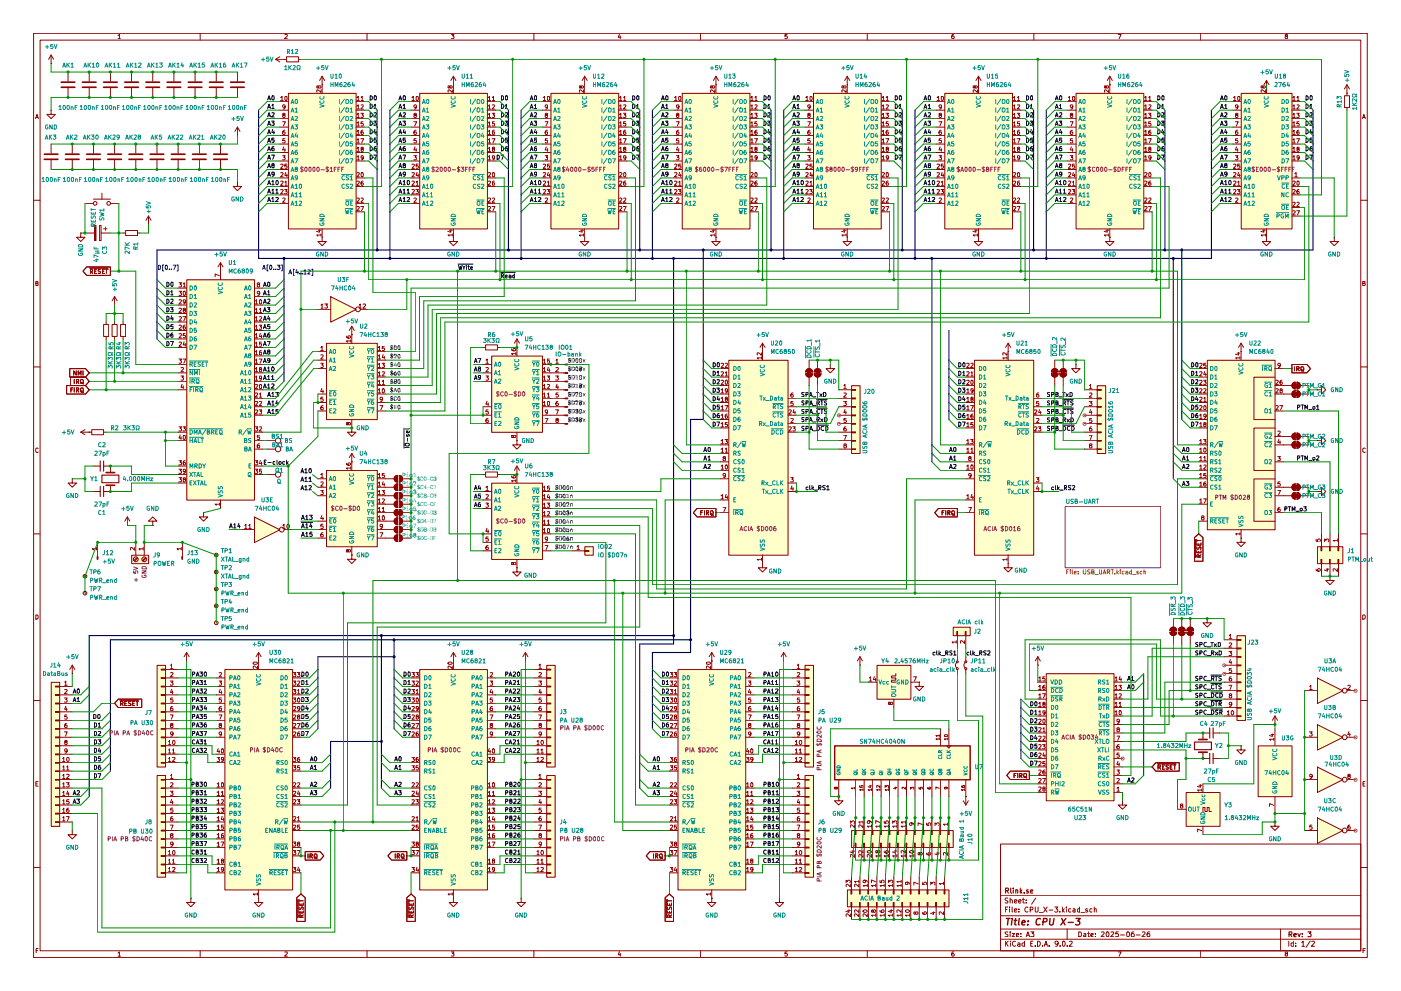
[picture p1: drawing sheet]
<svg xmlns="http://www.w3.org/2000/svg" width="420mm" height="297mm" viewBox="0 0 420 297" stroke-linecap="round" stroke-linejoin="round" font-family="sans-serif">
<g fill="none" stroke="#8f0000" stroke-width=".3">
<path d="M10.1 10h399.9v277h-399.9zM12 12h396.1v273h-396.1zM35.4 10.7l.4-.4v1.3M35.4 11.6h.8M60 10v2M85.4 10.4l.6-.1 .2 .4-.9 .9h.9M110.1 10v2M135.4 10.3h.7l-.4 .5 .4 .2v.5h-.7M160.1 10v2M185.8 10.2l-.4 1h.8M186 10.8v.8M210.1 10v2"/>
<path d="M236.1 10.3h-.6l-.1 .6 .7-.1v.7h-.7M260.1 10v2M286 10.3l-.4 .1-.2 .9 .3 .3 .4-.1 .1-.5-.3-.2-.5 .2M310 10v2M335.4 10.3h.8l-.6 1.3M360.1 10v2M385.7 10.8l-.2-.4 .5-.1 .1 .5-.7 .3 .3 .5 .5-.3-.3-.5M10.7 35.6l.4-1.3 .4 1.3M10.8 35.2h.5M408.6 35.6l.4-1.3 .4 1.3M408.8 35.2h.6M10.1 60h1.9"/>
<path d="M408.1 60h1.9M10.8 84.9l.6-.2-.1-.4h-.5v1.3l.6-.1v-.5l-.2-.1M408.7 84.9l.6-.1 .1-.4-.7-.1v1.3h.5l.2-.4-.3-.3M10.1 110h1.9M408.1 110h1.9M11.4 134.5v-.1a.61 .61 0 0 0-.7 .6 .61 .61 0 0 0 .7 .6v-.1M409.4 134.5l-.3-.2-.4 .3v.7l.4 .3 .3-.1M10.1 160h1.9M408.1 160h1.9M10.8 184.3l.6 .3v.7l-.4 .3h-.2zM408.7 184.3h.5a.71 .71 0 0 1 .2 .8 .71 .71 0 0 1-.7 .5zM10.1 210h1.9"/>
<path d="M408.1 210h1.9M10.8 234.9h.4M11.4 234.3h-.6v1.3h.6M408.8 234.9h.4M409.4 234.3h-.6v1.3h.6M300.1 253h108v32h-108zM10.1 260h1.9M300.1 278.5h108M300.1 274.5h108M300.1 268.5h108M301.5 272.6h.5M302.3 279.4l-.5-.1-.4 .3 .2 .3 .7 .3v.5l-.9 .1"/>
<path d="M302.3 271.9h-.8v1.5M302.3 269.2h-.7a.58 .58 0 0 0 0 .7 .58 .58 0 0 0 .7 .2l-.1 .5h-.8M302.8 271.9v.1M302.8 272.4v1M302.9 279.3v.1M302.9 269.8l.6-.1 .1 1M302.9 269.2v1.5M302.9 279.8v1M303.5 279.8h.8l-.8 1h.8M303.5 271.9l.2 1.5M304.2 272.9l.8-.2-.1-.2-.4-.1-.3 .2 .1 .7h.6M304.2 270.2l.8-.1-.1-.4h-.4l-.3 .2v.6l.7 .1"/>
<path d="M305.5 270.2l.7-.1v-.4h-.5l-.2 .2v.6l.7 .1M305.6 273.2v.2M305.6 272.5v.1M306.2 279.8v.2M306.7 269.7h.6M306.8 269.2v1.3l.5 .2M307.8 270.5v.2M307.8 269.7v.2M308.3 272a.66 .66 0 0 0-1 .6 .66 .66 0 0 0 1 .6M308.9 272.7l.8-.2 .1-.3-.3-.3h-.6v1.5M309.1 279.3h.9l-.5 .5 .5 .2v.7h-.9M310.5 271.9v1.3l.2 .2 .6-.3v-1.2"/>
<path d="M310.6 269.2l-1.2 1.8M311.7 273.6h1.1M313 271.9l1 1.5M314 271.9l-1 1.5M314.6 272.8h1.1M316.3 271.9h.9l-.5 .6 .5 .2v.4l-.3 .3-.6-.2M317.8 273.2v.2M318.6 271.9v1.5M318.7 272.8l.5 .6M319.2 272.4l-.6 .6M319.8 271.9v.1M319.8 272.4v1"/>
<path d="M320 278.5v3M321.1 272.5l-.4-.1-.2 .3v.6h.6M321.8 272.5h.5l.1 .9M322.4 272.7l-.5 .1-.2 .2 .2 .4 .5-.1M323.5 279.3a.81 .81 0 0 1 .9 .5 .81 .81 0 0 1-.3 1h-.6zM323.8 272.5l-.5-.1-.2 .3 .2 .7 .5-.1M323.8 271.9v1.5M324.2 273.6h1.1M325 279.8l.6 .2v.8h-.6v-.4l.6-.2M326.1 272.5l-.3-.1-.3 .3 .6 .3 .1 .2-.7 .1M326.1 279.8h.6M326.4 279.3v1.3l.3 .2"/>
<path d="M327.5 272.5l-.4-.1-.3 .3 .1 .6h.6M328.2 272.5h.6v.9M328.2 271.9v1.5M328.5 279.8v.2M330.3 279.4l.6-.1 .2 .4-.9 1.1h.9M331.9 279.4l.2-.1a.9 .9 0 0 1 .3 1.5h-.4l-.2-.3zM333.2 279.4l.6-.1 .2 .4-.9 1.1h.9M335.4 279.3h-.7l-.1 .7 .7-.1 .1 .8h-.8M338 279.4l.3-.1a.75 .75 0 0 1 .5 .8 .75 .75 0 0 1-.7 .7l-.2-.3zM340 279.3l-.5 .1-.2 .3v.8l.1 .3 .7-.1-.1-.8-.4-.1-.3 .4M342.6 279.4l.6-.1 .2 .4-.9 1.1h.9M344.8 279.3a.6 .6 0 0 0-.8 .6l.1 .8 .7 .1v-.9l-.5-.1-.3 .4"/>
<path d="M384 278.5v6.5M408.1 260h1.9M10.8 284.9h.5M11.4 284.3h-.6v1.3M35.4 285.7l.4-.4v1.3M35.4 286.6h.8M60 285v2M85.4 285.4l.6-.1 .2 .4-.9 .9h.9M110.1 285v2M135.4 285.3h.7l-.4 .5h.4v.7h-.7M160.1 285v2M185.8 285.2l-.4 1h.8"/>
<path d="M186 285.7v.9M210.1 285v2M236.1 285.3h-.6l-.1 .6 .7-.1v.7h-.7M260.1 285v2M286 285.3l-.4 .1-.2 .9 .3 .3 .4-.1-.1-.7-.6 .2M300.1 281.5h108M301.5 282.1v1.5M301.8 282.7l.5 .9M302.3 282.1l-.8 .9M303 282.1v.1M303 282.6v1M304.5 282.2a.69 .69 0 0 0-.9 .6 .69 .69 0 0 0 .9 .7"/>
<path d="M304.8 280.3l.7-.1v-.4l-.7 .2 .1 .8h.6M305.2 282.7l.7 .1v.8M305.9 283l-.8 .2 .3 .4 .5-.1M306.2 280.7v.1M307.3 282.7l-.5-.1-.3 .3 .2 .6h.6M307.3 282.1v1.5M307.8 280.8l.5-1.5 .5 1.5M307.9 280.3h.7M309.1 282.8h.4M309.8 282.1h-.7v1.5h.7M310 285v2M310.5 283.5v.1"/>
<path d="M311.1 282.1a.77 .77 0 0 1 .9 .8 .77 .77 0 0 1-.9 .7zM312.7 283.5v.1M313.2 283.6l.5-1.5 .4 1.5M313.3 283.1h.7M314.6 283.5v.1M317.3 282.7l-.3 .3h-.4l-.1-.8 .5-.1 .3 .3-.1 .8-.3 .4h-.3M317.9 283.5v.1M318.7 282.2l.2-.1a.82 .82 0 0 1 .6 .8 .82 .82 0 0 1-.6 .7l-.3-.6zM320 283.5v.1M320.7 282.2l.6-.1 .3 .4-1 1.1h1M327.2 280.3l.6-.1v-.4l-.6 .2v.8h.6M328.5 280.7v.1"/>
<path d="M335.4 285.3h.8l-.6 1.3M336 280.2h1.2M340.8 280.2h1.2M360.1 285v2M385.7 285.8l-.2-.4 .5-.1 .1 .4-.7 .4 .3 .5 .5-.3-.3-.5M386.5 282.1v1.5M387.9 282.7h-.7v.8h.7M387.9 282.1v1.5M388.6 283.5v.1M388.6 282.7v.1M390.4 282.5l.4-.4v1.5M390.4 283.6h.8"/>
<path d="M392.9 282l-1.2 2M393.4 282.2l.6-.1 .2 .4-.9 1.1h.9M408.8 284.9h.5M409.4 284.3h-.6v1.3"/>
</g>
<g fill="none" stroke="#8f0000" stroke-width=".34">
<path d="M301.6 267l.8-.1v-.5l-.8-.2v1.5M302 267l.4 .7M303.1 266.2v1.3l.3 .2M303.9 266.2v.2M303.9 266.7v1M304.6 266.9l.2-.2 .4 .2v.8M304.6 266.7v1M306 266.2v1.5M306.1 267.1l.4 .6M306.5 266.7l-.5 .6M307.2 267.5v.2M308.4 266.8l-.6 .1 .6 .5v.2h-.6"/>
<path d="M309 267.2l.7-.2v-.2l-.7 .1 .1 .7h.6M389.2 279.8l.4 1 .4-1M390.6 279.8v.2M392.3 279.3h.9l-.5 .5 .4 .2v.7h-.8M386.6 280.1l.7-.1 .1-.6-.8-.1v1.5M386.9 280.1l.5 .7M388 280.2h.8l-.1-.4-.7 .2 .1 .8h.6M390.6 280.7v.1"/>
</g>
<g fill="none" stroke="#8f0000" stroke-width=".42">
<path d="M301.8 275.3h1.1M302.4 275.3l-.3 1.9M303.5 275.9l-.2 1.3M303.6 275.3v.2M304.2 275.9h.7M304.6 275.3l-.3 1.7 .5 .2M305.7 275.3l-.3 1.7 .3 .2M306.5 276.6l1-.2-.3-.5-.6 .2-.1 .9 .2 .2h.6M308.2 277.1v.1M308.4 276.1l-.1 .1M312 275.5v-.1a1.05 1.05 0 0 0-1.3 .5 1.05 1.05 0 0 0 .2 1.3l1-.1M312.8 276.3l1.1-.2 .1-.6-1-.2-.3 1.9"/>
<path d="M314.9 275.3l-.2 1.6 .4 .3 .7-.1 .3-1.8M318.4 275.3l1 1.9M319.7 275.3l-1.6 1.9M320.3 276.5h1.6M322.7 275.3h1.3l-.8 .8 .5 .1 .1 .7-.4 .3-.9-.1"/>
</g>
<path d="M319.4 151.8h28.7v18.4h-28.7z" fill="#fff"/>
<g fill="#ffffc9">
<path d="M86.4 27.9h20.4v40.7h-20.4z"/>
<path d="M99.1 88.9l7.7 3.8-7.7 3.8z"/>
<path d="M97.9 102.9h15.2v22.8h-15.2z"/>
<path d="M56 83.8h20.3v66.1h-20.3z"/>
<path d="M175.3 163.8h2.6v2.6h-2.6z"/>
<path d="M147.4 106.7h15.2v22.8h-15.2z"/>
<path d="M147.4 144.8h15.2v22.8h-15.2z"/>
<path d="M39.5 166.4h5v2.5h-5z"/>
<path d="M97.9 141h15.2v22.8h-15.2z"/>
<path d="M76.3 154.9l7.6 3.8-7.6 3.9z"/>
<path d="M165.2 27.9h20.3v40.7h-20.3z"/>
<path d="M125.8 27.9h20.3v40.7h-20.3z"/>
<path d="M125.8 200.7h20.3v66h-20.3z"/>
<path d="M163.9 232.4h2.6v30.5h-2.6z"/>
<path d="M163.9 199.4h2.6v30.5h-2.6z"/>
<path d="M47.1 199.4h2.5v30.5h-2.5z"/>
<path d="M47.1 232.4h2.5v30.5h-2.5z"/>
<path d="M67.4 200.7h20.3v66h-20.3z"/>
<path d="M15.3 204.5h2.6v43.1h-2.6z"/>
<path d="M362 107.9h20.4v50.8h-20.4z"/>
<path d="M292.2 107.9h17.8v58.5h-17.8z"/>
<path d="M329 115.6h2.6v20.3h-2.6z"/>
<path d="M395.1 163.8h7.6v5.1h-7.6z"/>
<path d="M255.4 248.9h30.4v5.1h-30.4z"/>
<path d="M285.8 188h5.1v2.5h-5.1z"/>
<path d="M263 199.4h10.1v10.1h-10.1z"/>
<path d="M395.1 229.9l7.6 3.8-7.6 3.8z"/>
<path d="M395.1 245.1l7.6 3.8-7.6 3.8z"/>
<path d="M395.1 203.2l7.6 3.8-7.6 3.8z"/>
<path d="M395.1 217.2l7.6 3.8-7.6 3.8z"/>
<path d="M370.9 190.5h2.6v25.4h-2.6z"/>
<path d="M377.3 223.5h10.1v15.3h-10.1z"/>
<path d="M355.7 237.5h10.1v10.1h-10.1z"/>
<path d="M313.8 201.9h20.3v38.1h-20.3z"/>
<path d="M254.1 266.7h30.5v5.1h-30.5z"/>
<path d="M283.3 27.9h20.3v40.7h-20.3z"/>
<path d="M243.9 27.9h20.3v40.7h-20.3z"/>
<path d="M218.5 107.9h17.8v58.5h-17.8z"/>
<path d="M203.3 200.7h20.3v66h-20.3z"/>
<path d="M241.4 232.4h2.5v30.5h-2.5z"/>
<path d="M241.4 199.4h2.5v30.5h-2.5z"/>
<path d="M250.3 223.5h40.6v10.2h-40.6z"/>
<path d="M204.6 27.9h20.3v40.7h-20.3z"/>
<path d="M255.4 115.6h2.5v20.3h-2.5z"/>
<path d="M322.7 27.9h20.3v40.7h-20.3z"/>
<path d="M372.2 27.9h15.2v40.7h-15.2z"/>
</g>
<path d="M319.4 151.8h28.7v18.4h-28.7z" fill="none" stroke="#8f008f" stroke-width=".3"/>
<g fill="none" stroke="#8f0000" stroke-width=".3">
<path d="M28 59.7h5.1M30.6 57.9v1.8M24.2 69.8v1.3h1.3l-1.3 1.3-1.3-1.3h1.3M24.2 69.8h.1M25.5 61h2.5M29.8 67.6h.5v4.5h-.5zM31.1 68.6h1M31.6 68.1v1M33.1 61h2.5M36.9 69.8h.8M37.7 69.1h3.5v1.5h-3.5zM41.2 69.8h.8"/>
<path d="M44.5 67.3h.1M44.5 64.8l-.7 1.2M44.5 64.8l.8 1.2M44.5 64.8v2.5M26 80h7.1v2.5h-7.1l-1.1-1.2zM26.9 80.3h5.4M27.1 81.4l.6-.1 .1-.5-.7-.1v1.3M27.3 81.4l.5 .6M28.4 81.3h.4M29 80.7h-.6v1.3h.6M30.1 80.8h-.6v.4l.6 .4-.2 .4-.4-.1M30.7 81.3h.5"/>
<path d="M31.3 80.7h-.6v1.3h.6M31.7 80.7h.7M32 80.7v1.3"/>
<circle cx="28.5" cy="61" r=".55"/>
<circle cx="32.6" cy="61" r=".55"/>
</g>
<path d="M47.5 79.5a.64 .64 0 0 1 .7 .6 .64 .64 0 0 1-.7 .7zM49.1 79.4h-.3v1.8h.3M49.6 79.6l.4-.1 .2 .3v.7l-.2 .3a.77 .77 0 0 1-.4-1.2zM51.9 79.5h.8l-.5 1.3M53.1 79.4h.3v1.8h-.3M50.8 80.7v.1M51.4 80.7v.1" fill="none" stroke="#00008f" stroke-width=".3"/>
<path d="M28.3 67.6h.5v4.5h-.5z" fill="#8f0000"/>
<g fill="none" stroke="#8f0000" stroke-width=".3">
<path d="M82.6 17.8l1.3 .7M82.6 17.8h3.3M83.9 17l-1.3 .8M85.2 17.8h.1M85.9 17h3.6v1.5h-3.6zM89.5 17.8h.8M39.5 21.6v2.8M39.5 26.4v2.8M45.8 21.6v2.8M45.8 26.4v2.8M52.2 21.6v2.8M52.2 26.4v2.8"/>
<path d="M58.5 21.6v2.8M58.5 26.4v2.8M64.9 21.6v2.8M64.9 26.4v2.8M71.2 38.1l.8 1.3M71.2 38.1l-.8 1.3M71.2 21.6v2.8M71.2 26.4v2.8M71.2 38.1v2.5M83.9 30.5h2.5M83.9 33h2.5M83.9 35.6h2.5"/>
<path d="M83.9 38.1h2.5M84.2 29.2l.4-.3v1.2M84.2 30.1h.7M84.8 36.5h.8l-.6 1.3M85 34.5l-.2-.2v-.3h.6v.5l-.6 .2 .2 .5 .5-.2-.2-.5M85.4 39l-.4 .1-.2 .4v.7h.6v-.7h-.5l-.1 .3M85.5 29l.2-.1a.68 .68 0 0 1 .4 .6 .68 .68 0 0 1-.4 .6l-.3-.2zM85.5 31.9l-.1 .3h-.5l-.1-.7 .5-.1 .2 .3-.2 .9-.4 .1M86.5 28h20.3v40.6h-20.3zM95.5 25.9l.6-.2 .1 .6a.53 .53 0 0 1-.6 0 .53 .53 0 0 1-.2-.6l-.4 .1v.5l.2 .1 .3-.2M96.3 26.9v.8l-1-.8-.3 .1 .1 .6M96.6 25.4h.1"/>
<path d="M96.6 22.9v5M96.6 22.9l-.8 1.2M96.6 22.9l.8 1.2M106.8 30.5h2.5M106.8 33h2.5M106.8 35.6h2.5M106.8 38.1h2.5M107 29.2l.4-.3v1.2M107 31.7l.4-.3v1.3M107 34.3l.4-.3v1.2M107 36.8l.4-.3v1.3M107 39.4l.4-.4v1.3"/>
<path d="M107 30.1h.8M107 32.7h.8M107 35.2h.8M107 37.8h.8M108.2 34h.8l-.5 .5h.4v.6h-.7M108.3 29.2l.3-.3v1.2M108.3 31.5l.4-.1 .3 .3-.8 1h.8M108.3 30.1h.7M108.9 36.5h-.6v.6l.6-.1 .1 .5-.3 .3-.4-.1M108.9 39l-.6 .4v.8h.6v-.7h-.5l-.1 .3M40.7 43.2v2.8M40.7 48v2.8"/>
<path d="M47.1 43.2v2.8M47.1 48v2.8M53.4 43.2v2.8M53.4 48v2.8M59.8 43.2v2.8M59.8 48v2.8M66.1 43.2v2.8M66.1 48v2.8M71.2 40.6h.1M71.2 54.6v1.3h-1.3l1.3 1.2 1.3-1.2h-1.3M71.2 54.6h.1M83.9 40.6h2.5"/>
<path d="M83.9 43.2h2.5M83.9 45.7h2.5M83.9 48.3h2.5M83.9 50.8h2.5M83.9 53.3h2.5M83.9 55.9h2.5M83.9 58.4h2.5M84.2 49.3l.5-.1 .2 .2-.7 1.1h.7M84.2 51.8l.5-.1 .2 .3-.7 1h.7M84.2 54.4l.5-.1 .2 .2-.7 1h.7M84.2 56.9l.5-.1 .2 .3-.7 1h.7M84.8 46.7h.7l-.4 .5h.3v.6h-.6"/>
<path d="M84.8 59.4h.5l.2 .2-.7 1h.7M85.1 44l-.3 1h.8M85.3 56.8h.8l-.4 .5h.3v.7h-.7M85.4 41.6h-.6v.6l.6-.1a.48 .48 0 0 1 0 .7 .48 .48 0 0 1-.6 0M85.4 54.6l.4-.3v1.2M85.4 44.5v.9M85.4 55.5h.7M85.7 51.6l-.3 1h.8M86 49.2h-.6v.6l.6-.1 .1 .5-.2 .3-.5-.1M86 52.2v.8M106.8 40.6h2.5M106.8 43.2h2.5"/>
<path d="M106.8 45.7h2.5M106.8 48.3h2.5M106.8 53.3h2.5M106.8 55.9h2.5M107 41.9l.4-.3v1.2M107 44.4l.4-.3v1.3M107 47l.4-.3v1.2M107 51.8l.5-.1 .3 .3-.8 1h.8M107 54.4l.5-.1 .3 .2-.8 1h.8M107 59.4h.5l.3 .2-.8 1h.8M107 40.3h.8M107 42.8h.8"/>
<path d="M107 45.4h.8M107 47.9h.8M108.2 41.6h.9l-.6 1.2M108.3 59.4h.4l.3 .3-.8 .9h.8M108.4 51.8l.1-.1a.68 .68 0 0 1 .5 .7 .68 .68 0 0 1-.5 .6l-.2-.3zM108.5 44.6l-.2-.4h.6v.4l-.6 .2 .2 .6 .5-.3-.3-.5M108.9 54.3l-.6 .3v.9h.6v-.7h-.5l-.1 .2M109 47.2l-.1 .2h-.5l-.1-.7h.4l.3 .2-.2 .9-.4 .1M25.5 69.8h2.8M28.3 67.6h.5v4.5h-.5zM30.3 69.8h2.8M83.9 61h2.5"/>
<path d="M95.4 69h.9M95.8 68.8v.8l-.9-.3M96.3 70.4h-1.3l.3 .4M96.3 70.1v.7M96.6 71.1v1.3h1.3l-1.3 1.3-1.3-1.3h1.3M96.6 71.1h.1M96.6 68.6v2.5M106.8 61h2.5M106.8 63.5h2.5M107 62l.5-.1 .3 .2-.8 1.1h.8M108.2 61.9h.9l-.6 1.3M95.3 92.7h3.8"/>
<path d="M96.3 91.4l.3-.3v1.3M96.3 92.4h.6M97.4 91.1h.8l-.4 .5 .3 .1v.6h-.7M99.2 88.9l7.6 3.9-7.6 3.8zM105.5 97.8l-.8 1.3M105.5 97.8l.8 1.3M105.5 97.8v5.1M107.7 91.4l.3-.3v1.3M107.7 92.4h.7M108 92.7h2.6M108.9 91.2l.5-.1 .2 .3-.8 1h.8M95.3 105.4h2.6"/>
<path d="M95.3 107.9h2.6M95.3 110.5h2.6M95.3 118.1h2.6M96.2 104.1l.4-.3v1.3M96.2 106.4l.5-.1 .2 .3-.7 1h.7M96.2 108.9h.7l-.4 .5h.4v.7h-.7M96.2 105.1h.7M96.5 116.4l-.3 .9h.8M96.9 119h-.6l-.1 .6 .7-.1a.48 .48 0 0 1 0 .7 .48 .48 0 0 1-.7 0M96.9 116.9v.9M97.9 102.9h15.3v22.9h-15.3zM103.9 100.8l.1 .4 .9 .1 .3-.2-.2-.4-.7 .1 .3 .5"/>
<path d="M105.2 102.2h-1.3l.3 .3M105.2 101.9v.6M105.5 100.3h.1M113.1 105.4h2.6M113.1 107.9h2.6M113.1 110.5h2.6M113.1 118.1h2.6M113.1 113h2.6M113.1 115.6h2.6M113.4 104.1l.4-.3v1.3M113.4 106.7l.4-.4v1.3M113.4 109.2l.4-.3v1.3"/>
<path d="M113.4 111.8l.4-.4v1.3M113.4 114.3l.4-.3v1.2M113.4 116.8l.4-.3v1.3M113.4 105.1h.7M113.4 107.6h.7M113.4 110.2h.7M113.4 112.7h.7M113.4 115.2h.7M113.4 117.8h.7M114.6 108.9h.7l-.4 .5h.3v.7h-.6M114.6 111.5l.5-.1 .2 .4-.7 .9h.7M114.6 114.3l.4-.3v1.2"/>
<path d="M114.6 115.2h.7M114.7 116.6l.2-.1a.68 .68 0 0 1 .4 .6 .68 .68 0 0 1-.4 .7l-.3-.3zM114.7 119.5l-.1 .3h-.5l-.1-.7 .5-.1 .2 .3-.1 .9-.5 .1M114.9 106.3l-.3 .9h.8M115.2 103.8h-.6v.6l.6-.1 .1 .5-.2 .3-.5-.1M115.2 106.8v.8M95.3 120.6h2.6M95.3 123.2h2.6M96.9 121.6l-.5 .1-.2 .4 .1 .7h.6v-.7h-.5l-.2 .2M104.4 126.9l.2-.2h.4l.2 .2-.2 .4h-.4l-.3-.6h-.4l.1 .6h.3l.1-.2M105.5 128.3v1.2h1.3l-1.3 1.3-1.3-1.3h1.3M105.5 128.3h.1"/>
<path d="M105.5 125.7v2.6M113.1 120.6h2.6M113.1 123.2h2.6M114 121.6h.8l-.6 1.3M118.5 147.9l.7-.3v2a1.02 1.02 0 0 1-.9-.6 1.02 1.02 0 0 1 .2-1.1z"/>
<circle cx="107.4" cy="92.7" r=".72"/>
</g>
<g fill="none" stroke="#008f8f" stroke-width=".3">
<path d="M87.3 31.1l.4-1.3 .4 1.3M87.3 33.6l.4-1.3 .4 1.3M87.3 36.2l.4-1.3 .4 1.3M87.3 38.7l.4-1.3 .4 1.3M87.5 30.7h.6M87.5 33.3h.6M87.5 35.8h.6M87.5 38.4h.6M88.5 32.7l.4-.4v1.3M88.5 35l.5-.1 .2 .2-.7 1.1h.7M88.5 37.4h.7l-.4 .5 .4 .2v.5l-.7-.1M88.5 33.6h.7"/>
<path d="M88.6 29.9l.2-.1a.68 .68 0 0 1 .5 .6 .68 .68 0 0 1-.5 .7l-.3-.5zM88.8 39.9l-.3 .9h.8M95.9 31.3l1.3 .4-1.3 .5M96 30.2l-.1 .1a.64 .64 0 0 0 .6 .7 .64 .64 0 0 0 .7-.5l-.2-.3M96 29h-.1a.64 .64 0 0 0 .6 .7 .64 .64 0 0 0 .7-.5l-.2-.2M101.8 29.8v1.3M101.8 32.3v1.3M101.8 34.9v1.3M101.8 37.4v1.3M101.8 40v1.2M103.3 29.7l-1.1 1.6M103.3 32.3l-1.1 1.6"/>
<path d="M103.3 34.8l-1.1 1.6M103.3 37.3l-1.1 1.6M103.3 39.9l-1.1 1.6M103.7 30l.3-.2 .5 .2 .1 .6-.4 .5-.5-.2zM103.7 32.5l.3-.2 .5 .2 .1 .7-.4 .4-.5-.2zM103.7 35.1l.3-.2 .5 .2 .1 .6-.4 .5-.5-.2zM103.7 37.6l.3-.2 .5 .2 .1 .7-.4 .4-.5-.2zM105 32.7l.4-.4v1.3M105 35l.5-.1 .2 .2-.7 1.1h.7M105 37.4h.7l-.4 .5 .4 .2v.3l-.2 .3-.5-.2M105 33.6h.7M105.2 29.9a.55 .55 0 0 1 .6 .5 .55 .55 0 0 1-.6 .6l-.2-.4z"/>
<path d="M105.3 39.9l-.3 .9h.8M87.3 41.2l.4-1.2 .4 1.2M87.3 43.8l.4-1.3 .4 1.3M87.3 46.3l.4-1.3 .4 1.3M87.3 48.9l.4-1.3 .4 1.3M87.3 51.4l.4-1.3 .4 1.3M87.3 53.9l.4-1.2 .4 1.2M87.3 56.5l.4-1.3 .4 1.3M87.3 59l.4-1.3 .4 1.3M87.5 40.9h.6M87.5 43.4h.6M87.5 46h.6"/>
<path d="M87.5 48.5h.6M87.5 51.1h.6M87.5 53.6h.6M87.5 56.1h.6M87.5 58.7h.6M88.5 47.6h.8l-.6 1.3M88.5 55.5l.4-.3v1.3M88.5 58.1l.4-.4v1.3M88.5 56.5h.7M88.5 59h.7M88.7 50.6l-.1-.4h.6v.4l-.7 .3 .2 .5 .5-.3-.2-.5M89.2 42.5h-.6l-.1 .6 .7-.1v.7l-.7-.1"/>
<path d="M89.2 45l-.5 .1-.2 .5v.5l.2 .2 .5-.1v-.6l-.7 .1M89.2 40.4v.8M89.2 53.2l-.2 .2-.4-.1v-.6h.4l.2 .2-.1 .9-.5 .1M89.7 58.1l.4-.4v1.3M89.7 59h.7M89.8 55.3l.4-.1 .2 .3v.7l-.2 .3-.5-.3zM101.8 42.5v1.3M101.8 45v1.3M101.8 47.6v1.3M102.4 52.3h3.4M103.3 52.7a.58 .58 0 0 0-.8 .6 .58 .58 0 0 0 .8 .5M103.3 55.3a.58 .58 0 0 0-.8 .5 .58 .58 0 0 0 .8 .6v-.1"/>
<path d="M103.3 42.4l-1.1 1.6M103.3 45l-1.1 1.6M103.3 47.5l-1.1 1.6M103.6 59.9h2.2M103.7 40.1l.3-.1 .5 .1 .1 .7-.4 .4-.5-.1zM103.7 42.7l.3-.2 .5 .2 .1 .6-.4 .5-.5-.2zM103.7 45.2l.3-.2 .5 .2 .1 .7-.4 .4-.5-.2zM103.7 47.8l.3-.2 .5 .2 .1 .6-.4 .5-.5-.2zM104.6 52.7h-.7v.5l.5 .1 .2 .4-.3 .2-.5-.1M104.6 55.3h-.7v.4l.5 .2 .2 .3-.3 .3-.5-.1M105 47.6h.8l-.6 1.3M105 53l.4-.3v1.2"/>
<path d="M105 55.3l.5-.1 .2 .3-.7 1h.7M105 53.9h.7M105.6 45l-.4 .1-.2 1 .2 .2 .5-.2-.1-.5-.6 .1M105.6 40.4v.8M105.7 42.5h-.6l-.1 .6 .6-.1 .1 .5-.2 .3-.5-.2M87.3 61.6l.4-1.3 .4 1.3M87.5 61.2h.6M88.5 60.6l.4-.3v1.3M88.5 61.6h.7M89.7 60.4h.7v.4l-.7 .8h.7M95.9 66.9a.64 .64 0 0 0 .6 .7 .64 .64 0 0 0 .7-.5l-.2-.3h-.4v.3M95.9 65.5h1.3l-1.3 .7h1.3"/>
<path d="M95.9 64.4a.72 .72 0 0 1 .8-.2 .72 .72 0 0 1 .5 .7h-1.3zM103.5 62.8l.4 1.3 .2-.9 .2 .9 .3-1.3M103.5 62.5h2.3M103.8 60.5l.3-.2 .5 .2v.9l-.3 .2-.5-.2zM105.2 60.9h.4M105.2 63.4h.4M105.7 60.3h-.5v1.3h.5M105.7 62.8h-.5v1.3h.5M98.7 106l.4-1.3 .5 1.3M98.7 108.5l.4-1.2 .5 1.2M98.7 111.1l.4-1.3 .5 1.3M98.7 117.1h2.1"/>
<path d="M98.7 119.6h2.1M98.9 105.7h.6M98.9 108.2h.6M98.9 110.7h.6M98.9 118h.4M99.5 117.4h-.6v1.3h.6M99.5 120h-.6v1.2h.6M99.9 107.6l.4-.3v1.2M99.9 109.9l.5-.1 .3 .3-.8 1h.8M99.9 108.5h.8M100.1 104.8l.1-.1a.68 .68 0 0 1 .5 .7 .68 .68 0 0 1-.5 .6l-.3-.5zM100.2 117.5a.55 .55 0 0 1 .6 .6 .55 .55 0 0 1-.6 .5l-.2-.4z"/>
<path d="M104.8 106.3l1.3 .4-1.3 .4M104.9 105.2h-.1a.64 .64 0 0 0 .6 .7 .64 .64 0 0 0 .7-.5l-.2-.2M104.9 103.9l-.1 .1a.64 .64 0 0 0 .6 .6 .64 .64 0 0 0 .7-.5l-.2-.2M110.2 104.7l.4 .7 .4-.7M110.2 107.3l.4 .6 .4-.6M110.2 109.8l.4 .7 .4-.7M110.2 112.4l.4 .6 .4-.6M110.2 114.9l.4 .7 .4-.7M110.2 117.4l.4 .7 .4-.7M110.2 120l.4 .6 .4-.6M110.2 117.1h2M110.2 119.6h2"/>
<path d="M110.2 104.4h2M110.2 106.9h2M110.2 109.5h2M110.2 112h2M110.2 114.6h2M110.6 105.4v.6M110.6 107.9v.6M110.6 110.5v.6M110.6 113v.6M110.6 115.6v.6M110.6 118.1v.6M111.3 107.6l.5-.3v1.2"/>
<path d="M111.3 109.9l.5-.1 .3 .3-.8 1h.8M111.3 112.4h.8l-.4 .5 .4 .1v.4l-.3 .2-.5-.1M111.3 108.5h.8M111.5 104.8a.55 .55 0 0 1 .6 .6 .55 .55 0 0 1-.6 .5l-.2-.4zM111.7 114.8l-.4 .9h.9M111.9 120l-.4 .1-.2 .9 .3 .2 .5-.2-.2-.5-.6 .1M111.9 115.3v.9M112 117.4h-.6l-.1 .6 .6-.1 .2 .5-.3 .3-.5-.2M98.9 120.6h.4M98.9 123.1h.4M99.5 122.5h-.6v1.3h.6M100 120.3l.3-.3v1.2"/>
<path d="M100 122.6l.5-.1 .3 .4-.9 .9h.9M100 121.2h.8M104.8 124a.64 .64 0 0 0 .6 .7 .64 .64 0 0 0 .7-.5l-.2-.2h-.4v.2M104.8 122.7h1.3l-1.3 .7h1.3M104.8 121.6a.72 .72 0 0 1 .8-.2 .72 .72 0 0 1 .5 .7h-1.3zM110.2 122.5l.4 .7 .4-.7M110.2 122.2h2M110.6 120.6v.6M110.6 123.2v.6M111.3 122.5h.9l-.6 1.3"/>
</g>
<g fill="none" stroke="#8f0000" stroke-width=".51">
<path d="M37.4 24.6h4.1M37.4 26.2h4.1M43.8 24.6h4M43.8 26.2h4M50.1 24.6h4.1M50.1 26.2h4.1M56.5 24.6h4M56.5 26.2h4M62.8 24.6h4.1M62.8 26.2h4.1M69.2 24.6h4M69.2 26.2h4"/>
<path d="M38.7 46.2h4.1M38.7 47.8h4.1M45 46.2h4.1M45 47.8h4.1M51.4 46.2h4.1M51.4 47.8h4.1M57.7 46.2h4.1M57.7 47.8h4.1M64.1 46.2h4.1M64.1 47.8h4.1"/>
</g>
<g fill="#000">
<path d="M117 109.6h.2zM117 109.6l.1 .2zM117.2 108.7l-.1 .2zM117 109.6h.2l-.1 .2zM117.2 108.7l-.1 .3zM117.2 109.6l-.1 .2zM117.1 109.1h.2zM117.2 108.7l.3-.1-.4 .4zM117.1 109.8l.2-.1zM117.2 108.7l.1-.1zM117.2 108.7l.3-.1zM117.1 109.8l.2 .1z"/>
<path d="M117.1 109.2l.2 .1zM117.3 108.8l-.2 .2zM117.1 109l.4-.4zM117.3 108.8l.2-.2zM117.3 109.9l.1 .1zM117.3 109.3l.1 .1zM117.1 109.8l.3 .2zM117.1 109.2l.3 .2zM117.1 109.1l.3 .3zM117.3 109.1l.1 .3zM117.5 108.6l-.2 .2zM117.5 108.6l-.1 .6z"/>
<path d="M117.3 109.2l.1 .2zM117.5 108.6l-.1 .8zM117.5 108.6l-.1 1.2zM117.5 108.8l-.1 1zM117.5 109.2l.2 .1zM117.5 108.6l.3 .2zM117.5 109.2l.4 .2zM117.5 108.6l.4 .4zM117.5 109.2l.4 .3zM117.1 109.8l.4 .2zM117.5 108.6l.2 .3zM117.5 108.6l.2 .2z"/>
<path d="M117.5 108.6l.1 .2zM117.5 109.4l-.1 .4zM117.5 109.2l-.1 .6zM117.6 108.7l.2 .1zM117.5 109.2l.1 .2zM117.7 109.3l.2 .1zM117.5 110l.2-.1zM117.5 109.2l.2 .3zM117.8 108.8l.1 .2zM117.5 110l.3-.2zM117.1 109.8h.7l-.3 .2zM117.9 109.6l-.1 .2z"/>
<path d="M117.7 108.9l.2 .1zM117.9 109.5l-.1 .3zM117.9 109.5l-.2 .2zM117.9 109.5l-.1 .1zM118.5 108.7l-.2 .9h-.2zM118.5 108.7h.2l-.4 .9zM118.7 109.1h.2l-.2 .5zM118.1 109.6h.6zM118.9 109.1v.5h-.2zM118.7 109.6h.2zM118.1 109.6h.8zM118.9 109.6h.1z"/>
<path d="M118.9 109.6l-.2 .3zM118.7 109.6h.2l-.2 .3zM119.2 109.3l.2 .2zM119.3 108.9l-.1 .2zM119.3 108.9l-.1 .4zM119.3 108.9l.2-.2-.3 .6zM119.4 108.7l-.1 .2zM119.3 109.6h.2zM119.2 109.3l.1 .3zM119.4 108.7h.1l-.2 .2zM119.3 109.6l.2 .1zM119.2 109.3l.2-.1z"/>
<path d="M119.3 109.6l.1 .2zM119.4 109.1l-.2 .2zM119.4 109l-.2 .3zM119.3 109.6l.2 .3zM119.5 109.7v.2zM119.5 108.9l-.3 .4zM119.5 108.7l-.3 .6zM119.5 108.7v.2zM119.5 109.9l.1-.1zM119.5 108.7h.4zM119.5 109.9l.1 .1zM119.6 108.6l.3 .1z"/>
<path d="M119.7 108.6l.2 .1zM119.5 109.9l.2 .1zM119.5 108.7l.2 .1zM119.7 108.8l.2-.1zM119.9 108.7l-.1 .2zM119.3 109.6l.6-.5zM119.9 108.7l.2 .4zM119.4 109.5l.5-.4zM119.9 108.7v.3zM119.9 108.7l.2 .4h-.2zM120 108.8l.1 .2zM119.8 109.9l.2-.1z"/>
<path d="M120 108.8l.1 .3zM119.7 110l.3-.2zM119.5 109.9l.5-.1zM119.8 109.7l.2 .1zM119.9 109.6l.1 .2zM120.1 109.3l-.1 .5zM120.1 109.1l-.1 .7zM120.1 109.1l-.2 .5zM120.1 109.1l-.2 .4zM120.1 109.1l-.2 .3zM119.9 109.1h.2l-.2 .2z"/>
</g>
<path d="M118.5 147.9l.7-.3v2a1.02 1.02 0 0 1-.9-.6 1.02 1.02 0 0 1 .2-1.1z" fill-rule="evenodd" fill="#8f0000"/>
<path d="M119.2 147.6a1.02 1.02 0 0 0-1 1 1.02 1.02 0 0 0 1 1M119.7 147.6a1.02 1.02 0 0 1 1 1 1.02 1.02 0 0 1-1 1" fill="none" stroke="#8f0000" stroke-width=".3"/>
<path d="M119.7 147.6a1.02 1.02 0 0 1 1 1 1.02 1.02 0 0 1-1 1z" fill-rule="evenodd" fill="#8f0000"/>
<path d="M115.7 148.6h2.5M118.5 142.8l.7-.3v2a1.02 1.02 0 0 1-.9-.6 1.02 1.02 0 0 1 .2-1.1zM119.7 147.6a1.02 1.02 0 0 1 1 1 1.02 1.02 0 0 1-1 1zM120.7 148.6h2.6" fill="none" stroke="#8f0000" stroke-width=".3"/>
<g fill="#000">
<path d="M117 122.3h.2zM117 122.3l.1 .2zM117 122.3h.2l-.1 .2zM117.2 121.4l-.1 .3zM117.2 122.3l-.1 .2zM117.1 121.8h.2zM117.2 121.4l.3-.1-.4 .4zM117.1 122.5l.2-.1zM117.2 121.4l.1-.1zM117.2 121.4l.3-.1zM117.1 122.5l.2 .1zM117.1 121.9l.2 .1z"/>
<path d="M117.1 121.7l.2-.1zM117.3 121.5l-.2 .2zM117.3 121.5l.2-.2-.4 .4zM117.3 121.5l.2-.2zM117.3 122.6l.1 .1zM117.3 122l.1 .1zM117.1 122.5l.3 .2zM117.1 121.9l.3 .2zM117.1 121.8l.3 .3zM117.3 121.8l.1 .3zM117.5 121.3l-.2 .2zM117.5 121.3l-.1 .6z"/>
<path d="M117.3 121.9l.1 .2zM117.5 121.3l-.1 .8zM117.5 121.3l-.1 1.2zM117.5 121.5l-.1 1zM117.5 121.9l.2 .1zM117.5 121.3l.3 .2zM117.5 121.9l.4 .2zM117.5 121.3l.4 .4zM117.5 121.9l.4 .3zM117.1 122.5l.4 .2zM117.5 121.3l.2 .3zM117.5 121.3l.2 .2z"/>
<path d="M117.5 121.3l.1 .2zM117.5 122.1l-.1 .4zM117.5 121.9l-.1 .6zM117.6 121.4l.2 .1zM117.5 121.9l.1 .2zM117.7 122l.2 .1zM117.5 122.7l.2-.1zM117.5 121.9l.2 .3zM117.8 121.5l.1 .2zM117.5 122.7l.3-.2zM117.1 122.5h.7l-.3 .2zM117.6 122.5h.2z"/>
<path d="M117.9 122.3l-.1 .2zM117.7 121.6l.2 .1zM117.9 122.2l-.1 .3zM117.9 122.2l-.2 .2zM117.9 122.2l-.1 .1zM118.2 121.4l.8 .1zM118.2 121.4l.2 .1-.2 1.1zM118.4 121.5l-.2 1.1zM118.4 121.9h.5v.2zM118.4 122.5l.6 .1zM118.4 121.9l.5 .2h-.5zM118.2 122.6h.8z"/>
<path d="M118.4 122.1l-.2 .5zM118.4 121.9l-.2 .7zM119.2 122l.2 .2zM119.3 121.6l-.1 .2zM119.3 121.6l-.1 .4zM119.3 121.6l.2-.2-.3 .6zM119.4 121.4l-.1 .2zM119.3 122.3h.2zM119.2 122l.1 .3zM119.4 121.4h.1l-.2 .2zM119.3 122.3l.2 .1zM119.2 122l.2-.1z"/>
<path d="M119.3 122.3l.1 .2zM119.4 121.8l-.2 .2zM119.4 121.7l-.2 .3zM119.3 122.3l.2 .3zM119.5 122.4v.2zM119.5 121.6l-.3 .4zM119.5 121.4l-.3 .6zM119.5 122.6l.1-.1zM119.5 121.4v.2zM119.5 121.4h.4zM119.5 122.6l.1 .1zM119.6 121.3l.3 .1z"/>
<path d="M119.7 121.3l.2 .1zM119.5 122.6l.2 .1zM119.5 121.4l.2 .1zM119.7 121.5l.2-.1zM119.3 122.3l.6-.5zM119.9 121.4l.2 .4zM119.4 122.2l.5-.4zM119.9 121.4v.3zM119.9 121.4l.2 .4h-.2zM120 121.5l.1 .2zM119.8 122.6l.2-.1zM120 121.5l.1 .3z"/>
<path d="M119.5 122.6l.5-.1zM119.8 122.4l.2 .1zM119.9 122.3l.1 .2zM120.1 122l-.1 .5zM120.1 121.8l-.1 .7zM120.1 121.8l-.2 .5zM120.1 121.8l-.2 .4zM120.1 121.8l-.2 .3zM119.9 121.8h.2l-.2 .2z"/>
</g>
<path d="M118.5 142.8l.7-.3v2a1.02 1.02 0 0 1-.9-.6 1.02 1.02 0 0 1 .2-1.1z" fill-rule="evenodd" fill="#8f0000"/>
<path d="M119.2 142.5a1.02 1.02 0 0 0-1 1 1.02 1.02 0 0 0 1 1M119.7 142.5a1.02 1.02 0 0 1 1 1 1.02 1.02 0 0 1-1 1" fill="none" stroke="#8f0000" stroke-width=".3"/>
<path d="M119.7 142.5a1.02 1.02 0 0 1 1 1 1.02 1.02 0 0 1-1 1z" fill-rule="evenodd" fill="#8f0000"/>
<path d="M115.7 143.5h2.5M118.5 145.3l.7-.3v2.1a1.02 1.02 0 0 1-.9-.7 1.02 1.02 0 0 1 .2-1.1zM119.7 142.5a1.02 1.02 0 0 1 1 1 1.02 1.02 0 0 1-1 1zM120.7 143.5h2.6" fill="none" stroke="#8f0000" stroke-width=".3"/>
<path d="M118.5 145.3l.7-.3v2.1a1.02 1.02 0 0 1-.9-.7 1.02 1.02 0 0 1 .2-1.1z" fill-rule="evenodd" fill="#8f0000"/>
<path d="M119.2 145a1.02 1.02 0 0 0-1 1 1.02 1.02 0 0 0 1 1.1M119.7 145a1.02 1.02 0 0 1 1 1 1.02 1.02 0 0 1-1 1.1" fill="none" stroke="#8f0000" stroke-width=".3"/>
<path d="M119.7 145a1.02 1.02 0 0 1 1 1 1.02 1.02 0 0 1-1 1.1z" fill-rule="evenodd" fill="#8f0000"/>
<path d="M115.7 146h2.5M118.5 150.4l.7-.3v2a1.02 1.02 0 0 1-.9-.6 1.02 1.02 0 0 1 .2-1.1zM119.7 145a1.02 1.02 0 0 1 1 1 1.02 1.02 0 0 1-1 1.1zM120.7 146h2.6" fill="none" stroke="#8f0000" stroke-width=".3"/>
<path d="M118.5 150.4l.7-.3v2a1.02 1.02 0 0 1-.9-.6 1.02 1.02 0 0 1 .2-1.1z" fill-rule="evenodd" fill="#8f0000"/>
<path d="M119.2 150.1a1.02 1.02 0 0 0-1 1 1.02 1.02 0 0 0 1 1M119.7 150.1a1.02 1.02 0 0 1 1 1 1.02 1.02 0 0 1-1 1" fill="none" stroke="#8f0000" stroke-width=".3"/>
<path d="M119.7 150.1a1.02 1.02 0 0 1 1 1 1.02 1.02 0 0 1-1 1z" fill-rule="evenodd" fill="#8f0000"/>
<g fill="none" stroke="#8f0000" stroke-width=".3">
<path d="M15.3 19h.1M15.3 16.5l-.7 1.3M15.3 16.5l.8 1.3M15.3 16.5v2.5M15.3 33v1.3h1.3l-1.3 1.3-1.2-1.3h1.2M15.3 33h.1M20.4 21.6v2.8M20.4 26.4v2.8M26.8 21.6v2.8M26.8 26.4v2.8M33.1 21.6v2.8M33.1 26.4v2.8"/>
<path d="M15.3 43.2v2.8M15.3 48v2.8M21.7 43.2v2.8M21.7 48v2.8M28 43.2v2.8M28 48v2.8M34.4 43.2v2.8M34.4 48v2.8M66.1 78.7l-.7 1.3M66.1 78.7l.8 1.3M66.1 78.7v5.1M31.1 97.3h1.5v3.5h-1.5z"/>
<path d="M31.8 96.5v.8M33.6 97.3h1.5v3.5h-1.5zM34.4 91.4h.1M34.4 88.9v2.5M34.4 96.5v.8M34.4 88.9l-.8 1.3M34.4 88.9l.7 1.3M36.2 97.3h1.5v3.5h-1.5zM36.9 96.5v.8M53.4 86.4h2.6M53.4 88.9h2.6M53.4 91.4h2.6"/>
<path d="M53.4 94h2.6M53.4 96.5h2.6M53.4 99.1h2.6M53.7 84.8h.7l-.4 .5h.4v.6h-.7M53.7 87.3h.7l-.4 .5 .4 .1v.6h-.7M53.7 89.9l.5-.1 .2 .3-.7 1h.7M53.7 92.5l.5-.1 .2 .2-.7 1h.7M53.7 95l.5-.1 .2 .3-.7 1h.7M53.7 97.5h.5l.2 .2-.7 1h.7M54.9 94.9h.8l-.6 1.3M54.9 85.1l.4-.3v1.2M54.9 86h.7"/>
<path d="M55 87.4l.2-.1a.68 .68 0 0 1 .4 .6 .68 .68 0 0 1-.4 .7l-.3-.3zM55.1 92.9l-.2-.4h.6v.4l-.6 .1 .2 .6 .5-.2-.2-.5M55.5 97.5l-.6 .3v.8h.6v-.6h-.5l-.1 .2M55.5 100h-.6v.6l.6-.1 .1 .3-.1 .4h-.6M55.6 90.3l-.1 .3h-.5l-.1-.7 .5-.1 .2 .3-.1 .9-.5 .1M56 83.9h20.3v66h-20.3zM65.8 82.6l-1.3-.5v.9M66.1 81.3h.1M76.3 86.4h2.5M76.3 88.9h2.5M76.3 91.4h2.5M76.3 94h2.5"/>
<path d="M76.3 96.5h2.5M76.3 99.1h2.5M76.5 90.2l.5-.4v1.3M76.5 92.7l.5-.3v1.2M76.5 95.2l.5-.3v1.3M76.5 97.8l.5-.3v1.2M76.5 91.1h.8M76.5 93.6h.8M76.5 96.2h.8M76.5 98.7h.8M77.4 85.3l-.3-.2 .1-.3h.6v.5l-.7 .2 .3 .5 .5-.2-.3-.5M77.7 97.5h.8l-.4 .5h.3v.6h-.7"/>
<path d="M77.8 92.7l.3-.3v1.2M77.8 95l.4-.1 .3 .3-.8 1h.8M77.8 93.6h.7M77.9 87.8l-.1 .3h-.5l-.1-.7 .4-.1 .3 .2-.2 1-.4 .1M77.9 89.9l.2-.1a.68 .68 0 0 1 .4 .7 .68 .68 0 0 1-.4 .6l-.3-.3zM78.1 99.9l-.3 .9h.8M20 115.6h5.7l1.1 1.2-1.1 1.3h-5.7zM20.9 110.5h4.8l1.1 1.3-1.1 1.2h-4.8zM21.1 113h4.6l1.1 1.3-1.1 1.3h-4.6zM21.3 116.8h.4M21.8 116.2h-.5v1.3M22.3 113.7v1.3"/>
<path d="M22.3 116.2v1.3M22.9 111.2v1.2l-.8-1.2v1.2M22.9 116.9l.6-.1v-.5l-.6-.1v1.3M22.9 114.4l.6-.1v-.5l-.6-.1v1.3M23.2 116.9l.4 .6M23.2 114.4l.4 .6M23.5 112.4v-1.2l.4 .9 .4-.9v1.2M24.2 116.4l.2-.2 .5 .2 .1 .7-.4 .4-.4-.2zM24.2 113.9l.2-.2 .5 .2 .1 .7-.4 .4-.4-.2zM24.4 117.2l.7 .4M24.4 114.6l.7 .5M24.9 111.2v1.2"/>
<path d="M31.8 100.8v.8M34.4 100.8v.8M36.9 100.8v.8M53.4 101.6h2.6M53.4 104.1h2.6M53.4 109.2h2.6M53.4 111.8h2.6M53.4 114.3h2.6M53.4 116.8h2.6M53.7 100.1l.5-.1 .2 .2-.7 1.1h.7M53.7 102.6l.5-.1 .2 .3-.7 1h.7M53.7 107.6h.7l-.4 .5 .4 .1v.6h-.7"/>
<path d="M54.3 110.2h.5l.2 .2-.7 1h.7M54.3 112.7h.7l-.4 .5h.3v.7h-.6M54.6 115.1l-.3 1h.8M54.9 107.6h.8l-.6 1.3M54.9 115.7v.8M55.2 102.4l-.3 1h.8M55.5 103v.8M76.3 101.6h2.5M76.3 104.1h2.5M76.3 109.2h2.5M76.3 111.8h2.5M76.3 114.3h2.5"/>
<path d="M76.3 116.8h2.5M76.3 106.7h2.5M76.3 119.4h2.5M76.5 100.3l.5-.3v1.3M76.5 102.9l.5-.4v1.3M76.5 105.4l.5-.3v1.2M76.5 107.9l.5-.3v1.3M76.5 110.5l.5-.3v1.2M76.5 113l.5-.3v1.3M76.5 115.3l.5-.1 .3 .3-.8 1h.8M76.5 117.9l.5-.1 .3 .2-.8 1h.8M76.5 101.3h.8"/>
<path d="M76.5 103.8h.8M76.5 106.3h.8M76.5 108.9h.8M76.5 111.4h.8M76.5 114h.8M77.7 107.6h.9l-.6 1.3M77.8 118.1l.3-.3v1.2M77.8 119h.7M77.9 115.3l.2-.1a.68 .68 0 0 1 .4 .7 .68 .68 0 0 1-.4 .6l-.3-.3zM78 110.7l-.2-.5h.6v.5l-.6 .1 .2 .6 .5-.2-.3-.5M78.4 102.5h-.6v.6l.6-.1 .1 .5-.3 .3-.4-.1M78.4 105.1l-.6 .3v.9h.6v-.7h-.5l-.1 .2"/>
<path d="M78.4 100.4v.9M78.5 113.2l-.1 .3h-.5l-.1-.7 .4-.1 .3 .2-.2 1-.4 .1M24.2 129.5h3.3M24.2 129.5l1.3 .8M25.5 128.8l-1.3 .7M26.8 129.5h.1M27.5 128.8h3.6v1.5h-3.6zM31.1 129.5h.7M53.4 129.5h2.6M53.4 132.1h2.6M53.4 139.7h2.6M53.7 127.9h.7l-.4 .5 .4 .1v.6h-.7"/>
<path d="M53.7 138.1h.7l-.4 .5 .4 .1v.6h-.7M54 130.4l-.3 .9h.8M54.3 130.9v.8M54.9 127.9h.7l-.4 .5h.3v.7h-.6M55 130.6l.2-.1a.68 .68 0 0 1 .4 .6 .68 .68 0 0 1-.4 .6l-.3-.2zM55.5 138.1l-.6 .3v.9h.6v-.7h-.5l-.1 .3M76.3 129.5h2.5M76.3 132.1h2.5M76.3 139.7h2.5M76.3 121.9h2.5M76.3 124.5h2.5M76.3 134.6h2.5"/>
<path d="M76.5 120.4l.5-.1 .3 .3-.8 1h.8M76.5 122.9h.5l.3 .2-.8 1h.8M76.5 127.9h.8l-.4 .5 .3 .1v.6h-.7M76.5 138.1h.8l-.4 .5 .3 .1v.6h-.7M77.7 122.9h.8l-.4 .5h.3v.6h-.7M77.8 120.4l.4-.1 .3 .3-.8 1h.8M77.8 128l.4-.1 .3 .4-.8 .9h.8M77.8 130.5h-.6l-.1 .6 .7-.1a.48 .48 0 0 1 0 .7 .48 .48 0 0 1-.7 0M77.8 133l-.4 .1-.3 .4 .1 .7h.6v-.7h-.5l-.2 .3M78.1 138l-.3 .9h.8M78.4 138.5v.9M21.7 143.5v1.3h1.2l-1.2 1.2-1.3-1.2h1.3"/>
<path d="M21.7 143.5h.1M53.4 142.2h2.6M53.4 144.8h2.6M53.7 140.6h.7l-.4 .5 .4 .1v.6h-.7M53.7 143.2h.7l-.4 .5 .4 .1v.6h-.7M55.1 143.7l-.2-.4h.6v.4l-.6 .1 .2 .6 .5-.2-.2-.5M55.6 141.1l-.1 .3h-.5l-.1-.7 .5-.1 .2 .3-.1 .9-.5 .1M65.8 151.1h-1.3l.4 .4M65.8 150.8v.7M66.1 149.9v2.5M76.3 142.2h2.5M76.5 140.6h.8l-.4 .5 .3 .1v.6h-.7"/>
<path d="M78.4 140.6h-.6v.6l.6-.1 .1 .5-.3 .3-.4-.1M115.7 151.1h2.5M118.5 155.5l.7-.3v2a1.02 1.02 0 0 1-.9-.6 1.02 1.02 0 0 1 .2-1.1zM119.7 150.1a1.02 1.02 0 0 1 1 1 1.02 1.02 0 0 1-1 1zM120.7 151.1h2.6"/>
</g>
<g fill="#000">
<path d="M117 117.2h.2zM117 117.3l.2-.1zM117 112.1h.2zM117 112.2l.2-.1zM117 114.6h.2zM117 114.7l.2-.1zM117 119.7h.2zM117 119.8l.2-.1zM117 117.3l.1 .1zM117 117.3h.2l-.1 .1zM117.2 116.3l-.1 .3zM117.2 117.3l-.1 .1z"/>
<path d="M117.1 116.7l.2 .1zM117.2 116.3l.3-.1-.4 .4zM117.1 117.4l.2-.1zM117 112.2l.1 .2zM117 112.2h.2l-.1 .2zM117.2 111.3l-.1 .2zM117.2 112.2l-.1 .2zM117.1 111.6l.2 .1zM117.2 111.3l.3-.1-.4 .3zM117.1 112.4l.2-.1zM117 114.7l.1 .2zM117.2 113.8l-.1 .2z"/>
<path d="M117 114.7h.2l-.1 .2zM117.2 114.7l-.1 .2zM117.1 114.1l.2 .1zM117.2 113.8l.3-.1-.4 .3zM117.1 114.9l.2-.1zM117 119.8l.1 .2zM117.2 118.9l-.1 .1zM117 119.8h.2l-.1 .2zM117.2 118.9l-.1 .2zM117.2 119.8l-.1 .2zM117.1 119.2l.2 .1zM117.2 118.9l.3-.1-.4 .3z"/>
<path d="M117.1 120l.2-.1zM117.2 116.3l.1-.1zM117.2 116.3l.3-.1zM117.2 111.3l.1-.1zM117.2 111.3l.3-.1zM117.2 113.8l.1-.1zM117.2 113.8l.3-.1zM117.2 118.9l.1-.1zM117.2 118.9l.3-.1zM117.1 117.4l.2 .1zM117.1 116.8l.2 .1zM117.3 116.4l-.2 .2z"/>
<path d="M117.3 116.4l.2-.2-.4 .4zM117.1 112.4h.2zM117.1 111.8h.2zM117.1 111.5l.2-.1zM117.3 111.3l-.2 .2zM117.3 111.3l.2-.1-.4 .3zM117.1 114.9l.2 .1zM117.1 114.3l.2 .1zM117.3 113.9l-.2 .1zM117.3 113.9l.2-.2-.4 .3zM117.1 119.4l.2 .1zM117.1 119.1l.2-.1z"/>
<path d="M117.3 119l-.2 .1zM117.1 119.1l.4-.3zM117.3 116.4l.2-.2zM117.3 111.3l.2-.1zM117.3 113.9l.2-.2zM117.3 119l.2-.2zM117.3 117.5l.1 .1zM117.3 116.9l.1 .1zM117.1 117.4l.3 .2zM117.1 116.8l.3 .2zM117.1 116.7l.3 .3zM117.3 116.8l.1 .2z"/>
<path d="M117.5 116.2l-.1 .6zM117.5 116.2l-.1 .8zM117.5 116.2l-.1 1.2zM117.5 116.4l-.1 1zM117.3 112.4l.1 .1zM117.3 111.8l.1 .1zM117.1 112.4l.3 .1zM117.1 111.8l.3 .1zM117.1 111.6l.3 .3zM117.3 111.7l.1 .2zM117.5 111.2l-.1 .6zM117.5 111.2l-.1 .7z"/>
<path d="M117.5 111.2l-.1 1.2zM117.5 111.3l-.1 1.1zM117.3 115l.1 .1zM117.3 114.4l.1 .1zM117.1 114.9l.3 .2zM117.1 114.3l.3 .2zM117.1 114.1l.3 .4zM117.3 114.2l.1 .3zM117.5 113.7l-.1 .6zM117.3 114.3l.1 .2zM117.5 113.7l-.1 .8zM117.5 113.7l-.1 1.2z"/>
<path d="M117.5 113.9l-.1 1zM117.3 119.5h.1zM117.1 119.4l.3 .1zM117.1 119.2l.3 .3zM117.3 119.3l.1 .2zM117.5 118.8l-.2 .2zM117.5 118.8l-.1 .6zM117.3 119.4l.1 .1zM117.5 118.8l-.1 .7zM117.5 118.8l-.1 1.2zM117.5 119l-.1 1zM117.5 116.8l.2 .1z"/>
<path d="M117.5 116.2l.3 .2zM117.5 116.8l.4 .2zM117.5 116.2l.4 .4zM117.5 116.8l.4 .3zM117.1 117.4l.4 .2zM117.5 116.2l.2 .3zM117.5 116.2l.2 .2zM117.5 116.2l.1 .2zM117.5 117l-.1 .4zM117.5 116.8l-.1 .6zM117.5 111.8h.2zM117.5 111.2l.3 .1z"/>
<path d="M117.5 111.8l.4 .1zM117.5 111.2l.4 .3zM117.5 111.8l.4 .2zM117.1 112.4l.4 .1zM117.5 111.2l.2 .2zM117.5 111.2l.2 .1zM117.5 111.2l.1 .1zM117.5 111.9l-.1 .5zM117.5 111.8l-.1 .6zM117.5 114.3l.2 .1zM117.5 113.7l.3 .2zM117.5 114.3l.4 .2z"/>
<path d="M117.5 113.7l.4 .3zM117.5 114.3l.4 .3zM117.1 114.9l.4 .2zM117.5 113.7l.2 .3zM117.5 113.7l.2 .2zM117.5 113.7l.1 .2zM117.5 114.5l-.1 .4zM117.5 114.3l-.1 .6zM117.5 119.4l.2 .1zM117.5 118.8l.3 .2zM117.5 119.4l.4 .1zM117.5 118.8l.4 .3z"/>
<path d="M117.5 119.4l.4 .2zM117.5 118.8l.2 .2zM117.5 118.8l.1 .2zM117.5 119.5l-.1 .5zM117.5 119.4l-.1 .6zM117.6 116.3l.2 .1zM117.5 116.8l.1 .2zM117.6 111.3h.2zM117.5 111.8l.1 .1zM117.6 113.8l.2 .1zM117.5 114.3l.1 .2zM117.6 118.9l.2 .1z"/>
<path d="M117.5 119.4l.1 .1zM117.7 116.9l.2 .1zM117.5 117.6l.2-.1zM117.5 116.8l.2 .3zM117.7 111.8l.2 .1zM117.5 112.5l.2-.1zM117.5 111.8l.2 .2zM117.7 114.4l.2 .1zM117.5 115.1l.2-.1zM117.5 114.3l.2 .3zM117.7 119.5h.2zM117.5 119.4l.2 .2z"/>
<path d="M117.8 116.4l.1 .2zM117.5 117.6l.3-.2zM117.1 117.4h.7l-.3 .2zM117.6 117.4h.2zM117.8 111.3l.1 .2zM117.5 112.5l.3-.1zM117.1 112.4h.7l-.3 .1zM117.6 112.4h.2zM117.8 113.9l.1 .1zM117.5 115.1l.3-.2zM117.1 114.9h.7l-.3 .2zM117.6 114.9h.2z"/>
<path d="M117.8 119l.1 .1zM117.5 120.1l.3-.1zM117.1 120h.7l-.3 .1zM117.6 120h.2zM117.9 117.3l-.1 .1zM117.7 116.5l.2 .1zM117.9 117.1l-.1 .3zM117.9 117.1l-.2 .2zM117.9 117.1l-.1 .2zM117.9 112.2l-.1 .2zM117.7 111.4l.2 .1zM117.9 112l-.1 .4z"/>
<path d="M117.9 112l-.2 .3zM117.9 112l-.1 .2zM117.9 114.7l-.1 .2zM117.7 114h.2zM117.9 114.6l-.1 .3zM117.9 114.6l-.2 .2zM117.9 114.6l-.1 .1zM117.9 119.8l-.1 .2zM117.7 119l.2 .1zM117.9 119.6l-.1 .4zM117.9 119.6l-.2 .3zM117.9 119.6l-.1 .2z"/>
<path d="M118.2 117.1h.2l-.4 .4zM118.1 112.1l.2 .1zM118.2 111.8l-.1 .2zM118.2 111.8l-.1 .3zM118.3 111.6l-.2 .5zM118.1 114.6l.2 .1zM118.1 114.6l.2-.2zM118.1 114.6l.2 .2zM118.3 114.4l-.2 .2zM118.2 119l-.1 .5zM118.2 119l-.1 .8zM118.3 119.2l-.2 .6z"/>
<path d="M118.3 119.3l-.2 .5zM118.3 111.6l-.1 .2zM118.1 112.1l.1 .2zM118.1 114.7l.1 .2zM118.1 114.6l.1 .3zM118.3 113.8l-.1 .2zM118.3 118.9l-.1 .1zM118.4 118.9l.2-.1-.4 .2zM118.2 119l.4-.2zM118.2 119h.3zM118.2 119h.2zM118.2 119l.2 .1z"/>
<path d="M118.2 119l.1 .2zM118.1 112.1l.2-.1zM118.6 111.3l-.3 .3zM118.2 112.3l.1 .1zM118.1 112.1l.2-.2zM118.6 111.3l-.2 .5-.1-.2zM118.1 112.1l.2 .3zM118.3 112.2v.2zM118.4 112.3l-.1 .1zM118.1 114.6h.2zM118.3 113.8l.1-.1zM118.3 113.8l.6 .1z"/>
<path d="M118.1 119.8l.2 .2zM118.1 119.8h.3zM118.3 119.6l-.2 .2zM118.3 119.5l-.2 .3zM118.3 119.4l-.2 .4zM118.4 117.2l-.4 .3zM118.4 117.1l-.4 .4zM118.4 111.8l.1-.1zM118.4 111.8l.3-.1zM118.4 111.8l-.3 .3zM118.3 111.6l.1 .2-.3 .3zM118.3 111.6l.1 .2z"/>
<path d="M118.2 114.9l.2 .1zM118.2 114.2l.2 .1zM118.2 114.1l.2 .2zM118.2 114h.2zM118.1 114.6l.3-.1zM118.4 114.4l-.3 .2zM118.3 114.1l.1 .2zM118.4 113.9l-.2 .1zM118.4 114.2v.2zM118.4 118.9l.2-.1zM118.4 119.9v.2zM118.4 119.8v.3z"/>
<path d="M118.1 119.8h.3v.3zM118.4 116.3h.2l.4 1.2zM118.2 114.9l.2 .2zM118.4 113.7l.5 .2zM118.1 114.6l.3 .5zM118.3 114.8l.1 .3zM118.3 113.8l.1 .1zM118.4 114.8v.3zM118.4 114.9v.2zM118.5 114.9l-.1 .2zM118.4 115.1l.3-.2zM118.4 115.1l.4-.3z"/>
<path d="M118.4 120v.1zM118.5 116.5l-.3 .6zM118.4 116.3l-.2 .8zM118.4 116.3l.6 1.2zM118.3 113.8l.2 .1zM118.5 120h.4l-.5 .1zM118.5 120l-.1 .1zM118.6 111.3h.2l-.4 .4zM118.6 111.3l-.2 .5zM118.4 112.4l.2 .1zM118.3 112.4l.3 .1zM118.4 112.3l.2 .2-.3-.1z"/>
<path d="M118.4 112.3l.2 .2zM118.5 112.4l.1 .1zM118.6 113.7l.2 .1zM118.6 113.7l.3 .2zM118.4 114.4l.2 .1zM118.3 113.8l.3 .1zM118.4 114.2l.2 .3-.2-.1zM118.6 118.8l.2 .1zM118.6 118.8l.3 .2zM118.6 118.8l.4 .2zM118.6 118.8l.2 .2zM118.6 118.8l.1 .2z"/>
<path d="M118.6 118.8l-.1 .2zM118.5 116.5l.5 1zM118.7 111.7l.2 .1zM118.7 111.7l.3 .2zM118.7 111.7l.3 .6zM118.7 114.4l.3 .2zM118.4 114.2l.3 .3zM118.7 114.4l.1 .2zM118.6 114.3l.2 .3zM118.4 117.1l.4 .1zM118.7 111.7l.1 .1zM118.7 111.7l.1 .2z"/>
<path d="M118.7 111.7l.1 .3zM118.4 114.2l.4 .3zM118.4 114.3l.4 .2zM118.7 113.9h.2zM118.5 114.3l.3 .2zM118.9 113.9l-.1 .1zM118.6 114.3l.2 .2zM118.9 113.9l-.1 .2zM118.9 113.9l-.2 .4zM118.8 114.1l-.1 .2zM118.8 119.9l.2-.2zM118.9 111.8l.1 .1z"/>
<path d="M118.9 113.9l.1 .1zM118.9 114.4l.1 .2zM118.9 113.9l.1 .2zM118.7 115.1l.2-.1zM118.9 113.9l-.1 .4zM118.4 115.1l.5-.1zM118.9 119.7h.1zM118.7 120.1l.2-.1zM118.9 119.8l.1-.1zM118.4 120.1l.5-.1zM118.8 112.4l.2-.1zM118.6 112.5l.4-.2z"/>
<path d="M118.6 112.4l.4-.1-.4 .2zM118.6 112.4l.4-.1zM118.7 112.3h.3zM118.8 112.2l.2 .1zM118.8 112l.2 .3zM118.8 114.3l.2-.2zM119 114.6l-.1 .4zM118.4 115.1l.6-.5-.1 .4zM118.4 115.1l.6-.5zM118.8 114.8l.2-.2zM118.8 114.6h.2zM119 119v.2z"/>
<path d="M119 119v.2h-.1zM118.8 119.1l.2-.1zM118.8 119h.2zM118.8 117.2l.2 .3zM118.7 117.1l.3 .4zM119 119.7v.2zM119 119.7l-.1 .3zM119.2 116.9l.2 .2zM119.3 116.5l-.1 .3zM119.3 116.5l-.1 .4zM119.3 116.5l.2-.2-.3 .6zM119.2 111.8l.2 .2z"/>
<path d="M119.3 111.4l-.1 .3zM119.3 111.4l-.1 .4zM119.3 111.4l.2-.1-.3 .5zM119.2 114.4l.2 .2zM119.3 114l-.1 .2zM119.3 114l-.1 .4zM119.3 114l.2-.2-.3 .6zM119.2 119.5l.2 .1zM119.3 119l-.1 .3zM119.3 119l-.1 .5zM119.3 119l.2-.1-.3 .6zM119.4 116.3l-.1 .2z"/>
<path d="M119.3 117.3h.2zM119.2 116.9l.1 .3zM119.4 116.3h.1l-.2 .2zM119.4 111.3l-.1 .1zM119.3 112.2h.2zM119.2 111.8l.1 .3zM119.4 111.3h.1l-.2 .1zM119.3 112.2l.2 .1zM119.4 113.8l-.1 .2zM119.3 114.7h.2zM119.2 114.4l.1 .2zM119.4 113.8h.1l-.2 .2z"/>
<path d="M119.3 114.7l.2 .1zM119.4 118.9l-.1 .1zM119.2 119.5l.1 .2zM119.4 118.9h.1l-.2 .1zM119.3 119.8l.2 .1zM119.2 116.9l.2-.1zM119.3 117.3l.1 .1zM119.4 116.8l-.2 .1zM119.4 116.7l-.2 .2zM119.4 116.6l-.2 .3zM119.2 111.8h.2zM119.3 112.2l.1 .2z"/>
<path d="M119.2 111.8l.2-.1zM119.4 111.6l-.2 .2zM119.4 111.5l-.2 .3zM119.2 114.4l.2-.1zM119.3 114.7l.1 .2zM119.4 114.2l-.2 .2zM119.4 114.1l-.2 .3zM119.4 114l-.2 .4zM119.2 119.5l.2-.1zM119.3 119.8l.1 .2zM119.4 119.3l-.2 .2zM119.4 119.2l-.2 .3z"/>
<path d="M119.4 119.1l-.2 .4zM119.3 117.3l.2 .2zM119.5 117.3v.2zM119.5 116.5l-.3 .4zM119.5 116.3l-.3 .6zM119.5 116.3v.2zM119.5 117.5l.1-.1zM119.3 112.2l.2 .2zM119.5 112.3v.1zM119.5 111.4l-.3 .4zM119.5 111.3l-.3 .5zM119.5 112.4h.1z"/>
<path d="M119.5 111.3v.1zM119.3 114.7l.2 .3zM119.5 114.8v.2zM119.5 114l-.3 .4zM119.5 113.8l-.3 .6zM119.5 115l.1-.1zM119.5 113.8v.2zM119.5 119l-.3 .5zM119.5 118.9l-.3 .6zM119.5 118.9v.1zM119.5 116.3h.4zM119.5 111.3h.4z"/>
<path d="M119.5 113.8h.4zM119.5 118.9h.4zM119.5 117.5l.1 .1zM119.6 116.2l.3 .1zM119.5 112.4l.1 .1zM119.6 111.2l.3 .1zM119.5 115l.1 .1zM119.6 113.7l.3 .1zM119.6 118.8l.3 .1zM119.7 116.2l.2 .1zM119.5 117.5l.2 .1zM119.5 116.3l.2 .1z"/>
<path d="M119.7 111.2l.2 .1zM119.5 112.4l.2 .1zM119.5 111.3h.2zM119.7 113.7l.2 .1zM119.5 115l.2 .1zM119.5 113.8l.2 .1zM119.7 118.8l.2 .1zM119.5 118.9l.2 .1zM119.7 116.4l.2-.1zM119.7 111.3h.2zM119.7 113.9l.2-.1zM119.7 119l.2-.1z"/>
<path d="M119.9 118.9l-.1 .1zM119.3 117.2l.6-.4zM119.9 116.3l.2 .4zM119.4 117.1l.5-.4zM119.9 116.3v.3zM119.9 116.3l.2 .4-.2 .1zM119.3 112.1l.6-.4zM119.9 111.3l.2 .3zM119.4 112l.5-.4zM119.9 111.3v.2zM119.9 111.3l.2 .3-.2 .1zM119.3 114.6l.6-.4z"/>
<path d="M119.9 113.8l.2 .3zM119.4 114.6l.5-.4zM119.4 114.6l.5-.5zM119.9 113.8v.2zM119.9 113.8l.2 .3-.2 .1zM119.3 119.7l.6-.4zM119.9 118.9l.2 .3zM119.4 119.6l.5-.4zM119.9 118.9v.2zM119.9 118.9l.2 .3-.2 .1zM120 116.4l.1 .2zM119.8 117.5l.2-.1z"/>
<path d="M120 116.4l.1 .3zM119.7 117.6l.3-.2zM119.5 117.5l.5-.1zM119.8 117.3l.2 .1zM119.9 117.3l.1 .1zM120 111.3l.1 .2zM119.8 112.4h.2zM120 111.3l.1 .3zM119.5 112.4h.5zM119.8 112.3l.2 .1zM119.9 112.2l.1 .2zM120 113.9l.1 .1z"/>
<path d="M119.8 115l.2-.1zM120 113.9l.1 .2zM119.7 115.1l.3-.2zM119.5 115l.5-.1zM119.8 114.8l.2 .1zM119.9 114.7l.1 .2zM120 119l.1 .1zM119.8 120.1l.2-.1zM120 119l.1 .2zM119.7 120.1l.3-.1zM119.5 120.1l.5-.1zM119.8 119.9l.2 .1z"/>
<path d="M119.9 119.8l.1 .2zM120.1 116.9l-.1 .5zM120.1 116.7l-.1 .7zM120.1 116.7l-.2 .6zM120.1 116.7l-.2 .5zM120.1 116.7l-.2 .4zM120.1 116.7l-.2 .3zM119.9 116.8l.2-.1-.2 .2zM120.1 111.8l-.1 .6zM120.1 111.6l-.1 .8zM120.1 111.6l-.2 .6zM120.1 111.6l-.2 .5z"/>
<path d="M120.1 111.6l-.2 .4zM120.1 111.6l-.2 .3zM119.9 111.7l.2-.1-.2 .2zM120.1 114.4l-.1 .5zM120.1 114.1l-.1 .8zM120.1 114.1l-.2 .6zM120.1 114.1l-.2 .5zM120.1 114.1l-.2 .4zM119.9 114.2l.2-.1-.2 .3zM120.1 119.5l-.1 .5zM120.1 119.2l-.1 .8zM120.1 119.2l-.2 .6z"/>
<path d="M120.1 119.2l-.2 .5zM120.1 119.2l-.2 .4zM120.1 119.2l-.2 .3zM119.9 119.3l.2-.1-.2 .3zM117.1 120l.2 .1zM117.3 120.1h.1zM117.1 120l.3 .1zM117.1 120l.4 .1zM117.5 120.1h.2zM118.3 120.1h.1zM118.3 120l.1 .1zM118.1 119.8l.3 .3z"/>
<path d="M118.4 120.1h.3zM119.3 119.8l.2 .3zM119.5 119.9v.2zM119.5 120.1l.1-.1zM119.5 120.1h.1zM119.5 120.1h.2z"/>
</g>
<g fill="none" stroke="#000" stroke-width=".3">
<path d="M50 94.7a.64 .64 0 0 1 .7 .7 .64 .64 0 0 1-.7 .6zM50 97.3a.64 .64 0 0 1 .7 .6 .64 .64 0 0 1-.7 .7zM50 92.2a.64 .64 0 0 1 .7 .6 .64 .64 0 0 1-.7 .7zM50 84.6a.64 .64 0 0 1 .7 .6 .64 .64 0 0 1-.7 .7zM50 87.1a.64 .64 0 0 1 .7 .7 .64 .64 0 0 1-.7 .6zM50 89.7a.64 .64 0 0 1 .7 .6 .64 .64 0 0 1-.7 .6zM50 99.8a.64 .64 0 0 1 .7 .7 .64 .64 0 0 1-.7 .6zM51.1 92.2h.8l-.4 .5 .4 .1v.6h-.8M51.2 87.5l.4-.4v1.3M51.2 89.7h.7v.5l-.8 .7h.8M51.2 88.4h.7M51.3 84.7l.3-.1 .3 .2v.8l-.3 .3a.77 .77 0 0 1-.3-1.2z"/>
<path d="M51.5 94.7l-.3 .9h.8M51.8 99.8l-.4 .1-.2 .9 .3 .3 .4-.1-.1-.7h-.5l-.1 .3M51.8 95.2v.8M51.9 97.3h-.6l-.1 .6 .6-.1 .1 .7h-.7M50 102.4a.64 .64 0 0 1 .7 .6 .64 .64 0 0 1-.7 .6zM51.1 102.4h.9l-.5 1.2M79 108.7l.4-1.3 .4 1.3M79 111.3l.4-1.3 .4 1.3M79 116.3l.4-1.2 .4 1.2M79 113.8l.4-1.3 .4 1.3M79.2 108.4h.6M79.2 110.9h.6"/>
<path d="M79.2 116h.6M79.2 113.5h.6M80.3 118.9l.4-1.3 .4 1.3M80.3 110.3l.3-.3v1.3M80.3 115.4l.3-.3v1.2M80.3 112.9l.3-.4v1.3M80.3 111.3h.6M80.3 116.3h.6M80.3 113.8h.6M80.4 118.5h.6M80.9 107.9v.3h-.6v-.7h.6v.9l-.6 .3M81.4 115.1h.6l.2 .3-.8 .9h.8"/>
<path d="M81.4 112.9l.4-.4v1.3M81.4 113.8h.8M81.5 117.9l.4-.3v1.3M81.5 110.1a.56 .56 0 0 1 .7 .2 .56 .56 0 0 1-.1 .7l-.2 .3a.77 .77 0 0 1-.4-1.2zM81.5 118.9h.7M82.6 117.6h.9l-.4 .5 .3 .1v.6h-.8M142.2 113.8l.5-1.3 .4 1.3M142.2 111.3l.5-1.3 .4 1.3M142.3 110.9h.6M142.3 113.5h.6M143.7 110.5l-.3-.2 .1-.2h.6v.3l-.7 .3 .3 .6 .4-.1-.2-.7M144.1 113l-.1 .3h-.5v-.7h.6v.9l-.6 .3"/>
<path d="M80.3 121.4l.4-1.3 .4 1.3M80.3 124l.4-1.3 .4 1.3M80.4 121.1h.6M80.4 123.6h.6M81.5 120.5l.4-.4v1.3M81.5 123l.4-.3v1.3M81.5 121.4h.7M81.5 124h.7M83.1 120.1l-.4 .9h.8M83.3 120.6v.8M83.4 122.7h-.6l-.1 .6 .6-.1 .1 .7h-.7M121.2 128.4v6"/>
<path d="M121.5 133l.8-.2 .5 .3v.2l-.2 .3-.7 .1-.4-.2zM121.5 134.2h1.3M121.9 130.3v.4l.3 .1 .1-.5 .3-.1 .1 .6M122.3 131.3v.9M122.7 129.2v.5h-.8v-.5l.3-.1 .1 .6M122.8 128.4l-1.3 .2M142.2 149.4l.5-1.3 .4 1.3M142.2 146.8l.5-1.3 .4 1.3M142.2 151.9l.5-1.3 .4 1.3M142.3 149h.6M142.3 146.5h.6M142.3 151.6h.6"/>
<path d="M143.7 145.5l-.3 .9h.8M144 150.6l-.4 .1-.2 .9 .3 .3 .4-.1-.1-.7h-.5l-.1 .3M144 146v.8M144.1 148.1h-.6l-.1 .6 .6-.1 .1 .7h-.7"/>
</g>
<g fill="none" stroke="#008f8f" stroke-width=".3">
<path d="M57 85.7a.65 .65 0 0 1 .7 .6 .65 .65 0 0 1-.7 .7zM57 88.2a.65 .65 0 0 1 .7 .7 .65 .65 0 0 1-.7 .6zM57 90.8a.65 .65 0 0 1 .7 .6 .65 .65 0 0 1-.7 .6zM57 93.3a.65 .65 0 0 1 .7 .6 .65 .65 0 0 1-.7 .7zM57 95.8a.65 .65 0 0 1 .7 .7 .65 .65 0 0 1-.7 .6zM57 98.4a.65 .65 0 0 1 .7 .6 .65 .65 0 0 1-.7 .7zM58.2 93.3h.7l-.4 .5h.3v.7l-.6-.1M58.3 88.6l.3-.4v1.3M58.3 90.8h.4l.2 .3-.7 .9h.7M58.3 89.5h.6M58.3 85.8l.2-.1a.68 .68 0 0 1 .4 .6 .68 .68 0 0 1-.4 .7l-.2-.3zM58.5 95.8l-.2 .9h.7"/>
<path d="M58.8 98.4h-.5v.6l.5-.1v.7l-.5-.1M58.8 96.3v.8M65.4 87.2l1.3 .4-1.3 .5M65.5 86.1l-.1 .1a.64 .64 0 0 0 .6 .7 .64 .64 0 0 0 .7-.5l-.2-.3M65.5 84.8l-.1 .1a.64 .64 0 0 0 .6 .7 .64 .64 0 0 0 .7-.5l-.2-.3M73.3 87l.4-1.3 .5 1.3M73.3 89.5l.4-1.3 .5 1.3M73.3 92l.4-1.2 .5 1.2M73.3 94.6l.4-1.3 .5 1.3M73.3 97.1l.4-1.3 .5 1.3M73.3 99.7l.4-1.3 .5 1.3M73.4 86.6h.7"/>
<path d="M73.4 89.2h.7M73.4 91.7h.7M73.4 94.2h.7M73.4 96.8h.7M73.4 99.3h.7M74.5 88.6l.4-.4v1.3M74.5 90.8h.5l.3 .2-.8 1h.8M74.5 93.3h.8l-.5 .5 .5 .2v.3l-.3 .3-.5-.2M74.5 89.5h.8M74.7 85.8a.55 .55 0 0 1 .6 .5 .55 .55 0 0 1-.6 .6l-.2-.5zM74.8 95.8l-.3 .9h.9M75.1 96.3v.8"/>
<path d="M75.2 98.4h-.6l-.1 .6 .6-.1 .2 .5-.3 .3-.5-.2M56.8 108.2h5.5M56.8 110.7h3.1M56.8 113.3h3M56.8 115.8h4.1M57 100.9a.65 .65 0 0 1 .7 .7 .65 .65 0 0 1-.7 .6zM57 103.5a.65 .65 0 0 1 .7 .6 .65 .65 0 0 1-.7 .6zM57 109.2h.5l.2-.2v-.4l-.7-.1v1.3M57 113.6v1.3M57 116.8h.4M57.3 109.2l.4 .6M57.6 114.3l.7-.1v-.5l-.7-.1v1.3"/>
<path d="M57.6 116.2h-.6v1.2M57.7 111.1v1.3l-.7-1.3v1.3M57.9 114.3l.4 .6M58.1 116.2v1.2M58.2 103.5h.8l-.6 1.2M58.3 109.1h.4M58.3 112.4v-1.3l.5 .9 .4-.9v1.3M58.7 116.8h.5l.2-.2v-.4h-.7v1.2M58.8 100.9l-.5 .3v.8l.5 .1v-.7l-.5 .2M58.8 108.5h-.5v1.3h.5M58.8 113.8l.3-.2 .5 .2-.1 1-.7-.1zM59 116.8l.4 .6"/>
<path d="M59.1 114.6l.6 .4M59.8 111.1v1.3M59.9 116.3l.3-.1 .5 .1 .1 .7-.3 .4-.6-.1zM60.1 108.6h-.7v.5l.5 .1 .2 .4-.2 .2-.5-.1M60.1 117.1l.7 .4M60.6 109.1h.4M61.2 108.5h-.6v1.3h.6M61.6 108.5h.7M62 108.5v1.3M72.1 112.4l.5-1.3 .4 1.3M72.1 114.9l.5-1.3 .4 1.3M72.1 117.4l.5-1.2 .4 1.2"/>
<path d="M72.1 120l.5-1.3 .4 1.3M72.2 112h.6M72.2 114.6h.6M72.2 117.1h.6M72.2 119.6h.6M73.3 102.2l.4-1.3 .5 1.3M73.3 104.7l.4-1.2 .5 1.2M73.3 107.3l.4-1.3 .5 1.3M73.3 109.8l.4-1.3 .5 1.3M73.3 111.4l.4-.3v1.3M73.3 114l.4-.4v1.3M73.3 116.5l.4-.3v1.2"/>
<path d="M73.3 119l.4-.3v1.3M73.3 112.4h.8M73.3 114.9h.8M73.3 117.4h.8M73.3 120h.8M73.4 101.9h.7M73.4 104.4h.7M73.4 106.9h.7M73.4 109.5h.7M74.5 103.5h.9l-.6 1.2M74.5 114l.4-.4v1.3M74.5 116.2h.5l.3 .2-.8 1h.8"/>
<path d="M74.5 118.7h.8l-.5 .5 .5 .2v.3l-.3 .3-.5-.2M74.5 114.9h.8M74.7 111.2a.55 .55 0 0 1 .6 .5 .55 .55 0 0 1-.6 .6l-.2-.5zM74.8 106.5l-.2-.4h.6l-.1 .4-.6 .3 .3 .5 .5-.3-.3-.5M75.1 100.9l-.4 .1-.2 .9 .3 .3 .5-.3-.2-.5-.6 .2M75.3 109.1l-.1 .1a.42 .42 0 0 1-.6 0 .42 .42 0 0 1 0-.6l.4-.1a.72 .72 0 0 1 .3 .8 .72 .72 0 0 1-.6 .5M56.8 128.5h9.9M56.8 131.1h4.2M57 128.9a.65 .65 0 0 1 .7 .6 .65 .65 0 0 1-.7 .6zM57 131.4v1.3M57 132h.7M57.7 131.4v1.3"/>
<path d="M58.2 132.7l.4-1.3 .4 1.3M58.3 130.1v-1.2l.4 .9 .4-.9v1.2M58.3 132.3h.5M58.4 139.7l.7-.1v-.5l-.7-.1v1.3M58.8 139.7l.4 .6M59.4 131.4v1.3h.6M59.5 130.1l.4-1.2 .5 1.2M59.7 139a.65 .65 0 0 1 .8 .7 .65 .65 0 0 1-.8 .6zM59.7 129.8h.6M60.3 131.4h.7M60.6 131.4v1.3M60.8 139l.4 .7 .4-.7"/>
<path d="M61.2 139.7v.6M61.7 128.8l-1.1 1.6M62.1 129.5l.6-.1v-.5h-.6v1.2h.6l.2-.4-.3-.2M63.4 129.5h.5l.3-.2-.1-.4h-.7v1.2M63.8 129.5l.4 .6M64.7 129.5h.4M65.3 128.9h-.6v1.2h.6M65.9 129l.1-.1 .5 .1 .1 .7-.3 .4-.4-.1zM66 129.8l.7 .4M71.7 129.5h.7v-.6h-.7v1.2M72.1 129.5l.4 .6M72.1 122.5l.5-1.3 .4 1.3"/>
<path d="M72.1 125.1l.5-1.3 .4 1.3M72.2 122.2h.6M72.2 124.7h.6M73.3 121.6l.4-.4v1.3M73.3 124.1l.4-.3v1.3M73.3 132l.6-.1v-.4l-.6-.1v1.3h.5l.3-.5-.4-.2M73.3 122.5h.8M73.3 125.1h.8M73.4 134.5h.7v-.5l-.7-.1v1.3h.5l.3-.4-.4-.3M73.9 128.8l-1.1 1.6M74.2 128.5h1.2M74.3 128.9l.2 1.2 .3-.9 .2 .9 .4-1.2"/>
<path d="M74.5 135.2l.4-1.3 .5 1.3M74.7 134.9h.6M74.7 139.6h.4M74.8 121.2l-.3 .9h.9M75.1 121.7v.8M75.2 123.8h-.6l-.1 .6 .6-.1 .2 .5-.3 .3-.5-.2M75.3 131.5h-.7v.4l.5 .2 .2 .3-.3 .3-.5-.1M75.3 139h-.6v1.3h.6M56.9 141.6l.8 1.2M57 140.3v-1.3l.4 1 .4-1v1.3M57 144.7h.4M57.6 144.1h-.6v1.3h.6"/>
<path d="M57.7 141.6l-.8 1.2M58 141.6h.8M58 144.1l.8 1.3M58.4 141.6v1.2M58.8 144.1l-.8 1.3M59 142.8l.4-1.2 .5 1.2M59.1 142.5h.6M59.2 144.1h.7M59.5 144.1v1.3M60.1 145.4l.4-1.3 .5 1.3M60.3 141.6v1.2h.6M60.3 145h.6"/>
<path d="M61.4 144.1v1.3h.7M65.4 148.2l1.3 .4-1.3 .4M65.4 147.1l.1 .6h.4l.3-.6h.3l.1 .6M65.4 145.8v.7h.6v-.5l.5-.2 .2 .2-.1 .6M74.5 141.7l.2-.1 .5 .1 .1 .7-.4 .4-.4-.1zM74.7 142.5l.7 .4"/>
</g>
<g fill="none" stroke="#8f0000" stroke-width=".51">
<path d="M18.4 24.6h4M18.4 26.2h4M24.7 24.6h4.1M24.7 26.2h4.1M31.1 24.6h4M31.1 26.2h4M13.3 46.2h4.1M13.3 47.8h4.1M19.6 46.2h4.1M19.6 47.8h4.1M26 46.2h4.1M26 47.8h4.1"/>
<path d="M32.3 46.2h4.1M32.3 47.8h4.1"/>
</g>
<path d="M118.5 155.5l.7-.3v2a1.02 1.02 0 0 1-.9-.6 1.02 1.02 0 0 1 .2-1.1z" fill-rule="evenodd" fill="#8f0000"/>
<path d="M119.2 155.2a1.02 1.02 0 0 0-1 1 1.02 1.02 0 0 0 1 1M119.7 155.2a1.02 1.02 0 0 1 1 1 1.02 1.02 0 0 1-1 1" fill="none" stroke="#8f0000" stroke-width=".3"/>
<path d="M119.7 155.2a1.02 1.02 0 0 1 1 1 1.02 1.02 0 0 1-1 1z" fill-rule="evenodd" fill="#8f0000"/>
<path d="M115.7 156.2h2.5M118.5 158l.7-.3v2.1a1.02 1.02 0 0 1-.9-.7 1.02 1.02 0 0 1 .2-1.1zM119.7 155.2a1.02 1.02 0 0 1 1 1 1.02 1.02 0 0 1-1 1zM120.7 156.2h2.6" fill="none" stroke="#8f0000" stroke-width=".3"/>
<path d="M118.5 158l.7-.3v2.1a1.02 1.02 0 0 1-.9-.7 1.02 1.02 0 0 1 .2-1.1z" fill-rule="evenodd" fill="#8f0000"/>
<path d="M119.2 157.7a1.02 1.02 0 0 0-1 1 1.02 1.02 0 0 0 1 1.1M119.7 157.7a1.02 1.02 0 0 1 1 1 1.02 1.02 0 0 1-1 1.1" fill="none" stroke="#8f0000" stroke-width=".3"/>
<path d="M119.7 157.7a1.02 1.02 0 0 1 1 1 1.02 1.02 0 0 1-1 1.1z" fill-rule="evenodd" fill="#8f0000"/>
<path d="M115.7 158.7h2.5M119.7 157.7a1.02 1.02 0 0 1 1 1 1.02 1.02 0 0 1-1 1.1zM120.7 158.7h2.6" fill="none" stroke="#8f0000" stroke-width=".3"/>
<path d="M119 153.2h1v1h-1z" fill-rule="evenodd" fill="#8f0000"/>
<path d="M118.5 153l.7-.3v2a1.02 1.02 0 0 1-.9-.6 1.02 1.02 0 0 1 .2-1.1zM119 153.2h1v1h-1z" fill="none" stroke="#8f0000" stroke-width=".3"/>
<path d="M118.5 153l.7-.3v2a1.02 1.02 0 0 1-.9-.6 1.02 1.02 0 0 1 .2-1.1z" fill-rule="evenodd" fill="#8f0000"/>
<path d="M119.2 152.7a1.02 1.02 0 0 0-1 1 1.02 1.02 0 0 0 1 1M119.7 152.7a1.02 1.02 0 0 1 1 1 1.02 1.02 0 0 1-1 1" fill="none" stroke="#8f0000" stroke-width=".3"/>
<path d="M119.7 152.7a1.02 1.02 0 0 1 1 1 1.02 1.02 0 0 1-1 1z" fill-rule="evenodd" fill="#8f0000"/>
<path d="M115.7 153.7h2.5M119.7 152.7a1.02 1.02 0 0 1 1 1 1.02 1.02 0 0 1-1 1zM120.7 153.7h2.6M118.5 160.6l.7-.3v2a1.02 1.02 0 0 1-.9-.6 1.02 1.02 0 0 1 .2-1.1z" fill="none" stroke="#8f0000" stroke-width=".3"/>
<path d="M118.5 160.6l.7-.3v2a1.02 1.02 0 0 1-.9-.6 1.02 1.02 0 0 1 .2-1.1z" fill-rule="evenodd" fill="#8f0000"/>
<path d="M119.2 160.3a1.02 1.02 0 0 0-1 1 1.02 1.02 0 0 0 1 1M119.7 160.3a1.02 1.02 0 0 1 1 1 1.02 1.02 0 0 1-1 1" fill="none" stroke="#8f0000" stroke-width=".3"/>
<path d="M119.7 160.3a1.02 1.02 0 0 1 1 1 1.02 1.02 0 0 1-1 1z" fill-rule="evenodd" fill="#8f0000"/>
<g fill="none" stroke="#8f0000" stroke-width=".3">
<path d="M144.9 104.1h.7M144.9 109.2h2.5M144.9 111.8h2.5M144.9 114.3h2.5M145.6 103.4h3.6v1.5h-3.6zM145.7 107.9l.4-.3v1.3M145.7 110.2h.5l.3 .2-.8 1h.8M145.7 112.7h.8l-.5 .5h.4v.7h-.7M145.7 108.9h.8M147.4 106.7h15.3v22.9h-15.3zM149.2 104.1h.7M153.4 104.6l.1 .4 .9 .2 .3-.3-.2-.4-.7 .1 .3 .6"/>
<path d="M154.7 106h-1.3l.4 .3M154.7 105.7v.6M155 104.1h.1M155 101.6v5.1M155 101.6l-.7 1.3M155 101.6l.8 1.3M162.6 109.2h2.6M162.6 111.8h2.6M162.6 114.3h2.6M162.6 116.8h2.6M162.6 119.4h2.6M162.9 107.9l.4-.3v1.3"/>
<path d="M162.9 110.5l.4-.3v1.2M162.9 113l.4-.3v1.3M162.9 115.6l.4-.4v1.3M162.9 118.1l.4-.3v1.2M162.9 108.9h.8M162.9 111.4h.8M162.9 114h.8M162.9 116.5h.8M162.9 119h.8M164.1 112.7h.7l-.4 .5h.4v.7h-.7M164.2 115.3l.4-.1 .2 .4-.7 .9h.7M164.2 118.1l.3-.3v1.2"/>
<path d="M164.2 119h.6M164.4 110.1l-.2 .9h.7M164.8 107.6h-.6v.6l.6-.1v.3v.4h-.6M164.8 110.6v.8M144.9 121.9h2.5M144.9 124.5h2.5M144.9 127h2.5M146 120.2l-.3 1h.9M146.4 122.9h-.6l-.1 .5h.7a.48 .48 0 0 1 0 .6 .48 .48 0 0 1-.7 0M146.4 125.4l-.4 .1-.3 .4 .1 .7h.6v-.7h-.5l-.2 .3M146.4 120.7v.9M153.9 130.7l.2-.2h.4l.2 .2-.2 .4h-.4l-.3-.6-.4 .1 .1 .5h.3l.1-.2"/>
<path d="M155 132.1v1.2h1.3l-1.3 1.3-1.2-1.3h1.2M155 132.1h.1M155 139.7l-.7 1.3M155 139.7l.8 1.3M155 129.5v2.6M155 139.7v2.5M162.6 121.9h2.6M162.6 124.5h2.6M162.6 127h2.6M162.9 120.6l.4-.3v1.3M162.9 121.6h.8M163.5 125.4h.8l-.6 1.3"/>
<path d="M164.3 120.4l.1-.1a.68 .68 0 0 1 .5 .6 .68 .68 0 0 1-.5 .7l-.2-.3zM164.3 123.4l-.1 .2h-.5l-.1-.7h.4l.3 .2-.2 .9-.4 .1M144.9 142.2h.7M145.6 141.5h3.6v1.5h-3.6zM149.2 142.2h.7M155 142.2h.1M115.7 161.3h2.5M119.7 160.3a1.02 1.02 0 0 1 1 1 1.02 1.02 0 0 1-1 1zM120.7 161.3h2.6M155 170.2v1.2h1.3l-1.3 1.3-1.2-1.3h1.2M155 170.2h.1M171.5 165.1h3.8"/>
<path d="M173.1 163.8l.3-.3v1.3M173.1 164.8h.7M175.3 165h1.3v.3h-1.3zM175.4 163.9h2.5v2.5h-2.5z"/>
</g>
<path d="M142.2 108.7l.5-1.3 .4 1.3M142.3 108.4h.6M143.3 107.4h.9l-.5 1.3" fill="none" stroke="#000" stroke-width=".3"/>
<g fill="#000">
<path d="M170.3 126.1h.2zM170.3 126.2l.2-.1zM170.3 123.5h.2zM170.3 123.6l.2-.1zM170.3 121h.2zM170.3 121.1l.2-.1zM170.3 126.2l.1 .1zM170.5 125.2l-.1 .2zM170.3 126.2h.2l-.1 .1zM170.5 125.2l-.1 .3zM170.5 126.2l-.1 .1zM170.4 125.6h.2z"/>
<path d="M170.5 125.2l.4-.1-.5 .4zM170.4 126.3l.2-.1zM170.3 123.6l.1 .2zM170.3 123.6h.2l-.1 .2zM170.5 122.7l-.1 .2zM170.5 123.6l-.1 .2zM170.4 123l.2 .1zM170.5 122.7l.4-.1-.5 .3zM170.4 123.8l.2-.1zM170.3 121.1l.1 .1zM170.3 121.1h.2l-.1 .1zM170.5 120.1l-.1 .3z"/>
<path d="M170.5 121.1l-.1 .1zM170.4 120.5l.2 .1zM170.5 120.1h.4l-.5 .3zM170.4 121.2h.2zM170.5 125.2l.2-.1zM170.5 125.2l.4-.1zM170.5 122.7l.2-.1zM170.5 122.7l.4-.1zM170.5 120.1h.2zM170.5 120.1h.4zM170.4 126.3l.2 .1zM170.4 125.7l.2 .1z"/>
<path d="M170.4 125.5l.2-.2zM170.4 125.5l.5-.4zM170.4 123.8l.2 .1zM170.4 123.2l.2 .1zM170.6 122.8l-.2 .1zM170.4 122.9l.5-.3zM170.4 121.2l.2 .1zM170.4 120.6l.2 .1zM170.6 120.2l-.2 .2zM170.4 120.4l.5-.3zM170.6 125.3l.3-.2zM170.6 122.8l.3-.2z"/>
<path d="M170.6 120.2l.3-.1zM170.6 126.4l.2 .1zM170.6 125.8l.2 .1zM170.4 126.3l.4 .2zM170.4 125.7l.4 .2zM170.4 125.6l.4 .3zM170.6 125.6l.2 .3zM170.7 125.3l.2-.2zM170.9 125.1l-.1 .6zM170.7 125.7l.1 .2zM170.9 125.1l-.1 .8zM170.9 125.1l-.1 1.2z"/>
<path d="M170.9 125.3l-.1 1zM170.6 123.9l.2 .1zM170.6 123.3l.2 .1zM170.4 123.8l.4 .2zM170.4 123.2l.4 .2zM170.4 123l.4 .4zM170.6 123.1l.2 .3zM170.7 122.8l.2-.2zM170.9 122.6l-.1 .6zM170.7 123.2l.1 .2zM170.9 122.6l-.1 .8zM170.9 122.6l-.1 1.2z"/>
<path d="M170.9 122.8l-.1 1zM170.6 121.3l.2 .1zM170.6 120.7l.2 .1zM170.4 121.2l.4 .2zM170.4 120.6l.4 .2zM170.4 120.5l.4 .3zM170.6 120.6l.2 .2zM170.7 120.2l.2-.1zM170.9 120.1l-.1 .5zM170.7 120.6l.1 .2zM170.9 120.1l-.1 .7zM170.9 120.1l-.1 1.1z"/>
<path d="M170.9 120.2l-.1 1zM170.9 125.7l.1 .1zM170.9 125.1l.2 .2zM170.9 125.7l.3 .2zM170.9 125.1l.3 .4zM170.9 125.7l.3 .3zM170.4 126.3l.5 .2zM170.9 125.1l.1 .3zM170.9 125.1l.1 .2zM170.9 125.1v.2zM170.9 125.9l-.1 .4zM170.9 125.7l-.1 .6z"/>
<path d="M170.9 123.2l.1 .1zM170.9 122.6l.2 .2zM170.9 123.2l.3 .2zM170.9 122.6l.3 .3zM170.4 123.8l.5 .2zM170.9 122.6l.1 .3zM170.9 122.6l.1 .2zM170.9 122.6v.2zM170.9 123.4l-.1 .4zM170.9 123.2l-.1 .6zM170.9 120.6l.1 .1zM170.9 120.1l.2 .1z"/>
<path d="M170.9 120.6l.3 .2zM170.9 120.1l.3 .3zM170.9 120.6l.3 .3zM170.4 121.2l.5 .2zM170.9 120.1l.1 .2zM170.9 120.1l.1 .1zM170.9 120.1v.1zM170.9 120.8l-.1 .4zM170.9 120.6l-.1 .6zM170.9 125.2l.2 .1zM170.9 125.7v.2zM170.9 122.7l.2 .1z"/>
<path d="M170.9 123.2v.2zM170.9 120.6v.2zM171 125.8l.2 .1zM170.9 126.5l.1-.1zM170.9 125.7l.1 .3zM171 123.3l.2 .1zM170.9 124l.1-.1zM170.9 123.2l.1 .2zM171 120.7l.2 .1zM170.9 121.4l.1-.1zM170.9 120.6l.1 .3zM171.1 125.3l.1 .2z"/>
<path d="M170.9 126.5l.2-.2zM170.4 126.3h.7l-.2 .2zM170.9 126.3h.2zM171.1 122.8l.1 .1zM170.9 124l.2-.2zM170.4 123.8h.7l-.2 .2zM170.9 123.8h.2zM171.1 120.2l.1 .2zM170.9 121.4l.2-.2zM170.4 121.2h.7l-.2 .2zM170.9 121.2h.2zM171.2 126.2l-.1 .1z"/>
<path d="M171 125.4l.2 .1zM171.2 126l-.1 .3zM171.2 126l-.2 .2zM171.2 126l-.1 .2zM171.2 123.6l-.1 .2zM171 122.9h.2zM171.2 123.4l-.1 .4zM171.2 123.4l-.2 .3zM171.2 123.4l-.1 .2zM171.2 121.1l-.1 .1zM171 120.3l.2 .1zM171.2 120.9l-.1 .3z"/>
<path d="M171.2 120.9l-.2 .3zM171.2 120.9l-.1 .2zM171.4 125.2l.9 .2zM171.4 122.7l.9 .2zM171.4 120.1l.9 .2zM171.6 125.3v1h-.2zM171.4 125.2l.2 .1-.2 1zM171.6 122.8v1h-.2zM171.4 122.7l.2 .1-.2 1zM171.6 120.2v1h-.2zM171.4 120.1l.2 .1-.2 1zM171.4 125.2l.4 .1z"/>
<path d="M171.4 122.7l.4 .1zM171.4 120.1l.4 .1zM171.4 126.3l.5 .1zM171.4 125.2l.5 .1zM171.4 123.8l.5 .1zM171.4 122.7l.5 .1zM171.4 121.2l.5 .1zM171.4 120.1l.5 .1zM171.4 125.2l.6 .1zM171.4 122.7l.6 .1zM171.4 120.1l.6 .1zM171.6 126.3l.4 .1z"/>
<path d="M171.8 126.3l.2 .1zM171.9 126.3l.1 .1zM172 126.2v.2zM172 125.3l.3 .1zM171.6 123.8l.4 .1zM171.8 123.8l.2 .1zM171.9 123.8l.1 .1zM172.1 123.6l-.1 .3zM172 122.8l.3 .1zM171.6 121.2l.4 .1zM171.8 121.2l.2 .1zM171.9 121.2l.1 .1z"/>
<path d="M172 121.2v.1zM172 120.2l.3 .1zM172.1 125.2l.2 .2zM172 125.4h.3zM172.1 125.5l.2-.1zM172.1 122.7l.2 .2zM172 122.9h.3zM172.1 122.9h.2zM172.1 120.1l.2 .2zM172 120.3h.3zM172.1 120.4l.2-.1zM172 126.4l.2-.1z"/>
<path d="M172.3 125.4l-.1 .2zM172.3 125.4l-.1 .3zM172.3 125.4l-.1 .4zM172.3 125.4l-.1 .5zM172 123.9l.2-.1zM172.3 122.9l-.1 .2zM172.3 122.9l-.1 .3zM172.3 122.9l-.1 .4zM172.3 122.9l-.1 .5zM172 121.3l.2-.1zM172.1 120.5l.2-.2zM172.3 120.3l-.1 .3z"/>
<path d="M172.3 120.3l-.1 .4zM172.3 120.3l-.1 .5zM172.3 126.2l-.1 .1zM172.3 125.4l.1 .2zM172.3 125.4l.1 .5zM172.3 125.4l.1 .5-.2 .1zM172.3 125.4l-.1 .6zM172.3 123.6l-.1 .2zM172.3 122.9l.1 .1zM172.3 122.9l.1 .5zM172.3 122.9l.1 .5h-.2zM172.3 121.1l-.1 .1z"/>
<path d="M172.3 120.3l.1 .2zM172.3 120.3l.1 .5zM172.3 120.3l.1 .5-.2 .1zM172.3 120.3l-.1 .6zM172.4 125.9l-.1 .3zM172.4 125.9l-.2 .4zM172.4 125.9l-.4 .5zM172.4 125.9l-.3 .3zM172.2 126l.2-.1zM172.4 123.4l-.1 .2zM172.4 123.4l-.2 .4zM172.4 123.4l-.4 .5z"/>
<path d="M172.4 123.4l-.3 .2zM172.2 123.4h.2zM172.4 120.8l-.1 .3zM172.4 120.8l-.2 .4zM172.4 120.8l-.4 .5zM172.4 120.8l-.3 .3zM172.2 120.9l.2-.1zM172.6 126.1l.1 .1zM172.6 125.5l.1-.2zM172.8 125.2l-.2 .3zM172.6 123.5l.1 .1zM172.6 122.9l.1-.1z"/>
<path d="M172.6 122.9l.2-.2zM172.6 120.3v.2zM172.7 120.1l-.1 .4zM172.6 126.1v.1zM172.6 123.5v.2zM172.6 126.2l.1 .2zM172.6 125.5l.1-.1zM172.6 123.7l.1 .2zM172.6 122.9h.1zM172.6 120.5l.1-.1zM172.7 120.1h.2zM172.7 120.1l.6 .2z"/>
<path d="M172.6 120.5l.1-.2zM172.8 125.2h.4zM172.6 125.5l.2-.1zM172.6 125.5l.2-.2zM172.9 122.6l.3 .1zM172.6 122.9h.2zM172.6 122.9l.2-.1zM172.8 121.2l.6 .1zM172.6 121.2l.8 .1zM172.6 120.5l.2-.2zM172.7 120.1l.1 .2-.2 .2zM172.7 126.4l.2 .1z"/>
<path d="M172.9 125.1l.3 .1zM172.6 126.2l.3 .3zM172.6 126.1l.3 .4zM172.7 126.2l.2 .3zM172.8 126.2l.1 .3zM172.8 126.3l.1 .2zM172.9 126.3v.2zM172.7 123.9l.2 .1zM172.6 123.7l.3 .3zM172.6 123.5l.3 .5zM172.7 123.6l.2 .4zM172.7 123.7l.2 .3z"/>
<path d="M172.8 123.7l.1 .3zM172.8 123.8l.1 .2zM172.9 123.8v.2zM172.9 120.1l.4 .2zM172.7 120.1l.1 .2zM172.8 125.7l.2 .2zM172.8 125.2l.2 .1zM172.8 123.2l.2 .2zM172.8 122.7l.2 .1zM172.7 120.1l.3 .1zM173.1 125.1l.1 .1zM172.8 125.7l.3 .2z"/>
<path d="M172.8 125.2l.3 .1zM173.1 125.6h.2zM173.1 122.6l.1 .1zM172.8 123.2l.3 .2zM172.8 122.7l.3 .1zM173.1 123.1h.2zM173.1 120.1h.1zM173.1 120.1l.2 .2zM172.7 120.1l.4 .1zM173.1 120.2l.2 .1zM173.1 125.8l.2 .1zM172.9 126.5l.2-.1z"/>
<path d="M173.1 125.8l.3 .2zM173 125.7l.1 .2zM173.2 125.2l-.1 .2zM173.1 125.7l.1 .3zM173.1 123.3l.2 .1zM172.9 124l.2-.1zM173.1 123.3l.3 .1zM173 123.2l.1 .2zM172.8 122.7h.4zM173.2 122.7l-.1 .2zM173.1 123.2l.1 .2zM173.2 125.2l.2 .3z"/>
<path d="M173.2 125.2l.1 .4zM173 125.7l.2 .2zM173.2 125.5l.1 .1zM173.2 122.7l.2 .2zM173.2 122.7l.1 .4zM173 123.2l.2 .2zM173.2 122.9l.1 .2zM173.2 120.1l.1 .2zM172.8 121.2l.4-.4zM173.3 125.3l.1 .2zM173.1 126.4l.2-.1zM173.3 125.6l-.2 .2z"/>
<path d="M172.9 126.5l.4-.2zM173 126.3h.3l-.4 .2zM173.1 126.2l.2 .1zM173.1 125.7l.2-.1zM173.3 122.8l.1 .1zM173.1 123.9l.2-.1zM173.3 123.1l-.2 .2zM172.9 124l.4-.2zM173 123.8h.3l-.4 .2zM173.1 123.7l.2 .1zM173.1 123.2l.2-.1zM173.3 120.6l-.1 .2z"/>
<path d="M173.3 120.6l-.5 .6zM173.3 120.3v.3zM172.6 121.2l.7-.6zM173.1 120.6h.2l-.2 .2zM173.1 120.6h.2zM173.3 120.3v.3h-.2zM173.3 120.3l-.2 .3zM173.3 120.3l-.1 .2zM173.4 125.5l-.1 .1zM173.4 126l-.1 .3zM173.4 126l-.2 .2zM173.2 126.1l.2-.1z"/>
<path d="M173.2 126h.2zM173.4 122.9l-.1 .2zM173.4 123.4l-.1 .4zM173.4 123.4l-.2 .3zM173.4 123.4l-.2 .2zM173.2 123.5l.2-.1zM173.2 123.4h.2zM173.4 120.4l-.1 .2zM173.7 126.1l.1 .1zM173.7 126l.1-.2zM173.8 125.8l-.1 .3zM173.7 123.3l.1 .1z"/>
<path d="M173.7 122.9v.2zM173.7 122.9v.4zM173.7 122.9l.3-.2-.3 .6zM173.7 121l.1 .1zM173.7 120.9l.1-.2zM173.7 121l.1 .2zM173.8 120.7l-.1 .3zM173.7 126.2v.1zM173.7 126.1v.2zM173.8 125.2l-.1 .2zM173.8 125.2l-.1 .3zM173.8 122.7l-.1 .2z"/>
<path d="M173.7 123.6h.2zM173.7 123.3v.2zM173.8 122.7h.2l-.3 .2zM173.7 123.6l.2 .1zM173.7 121.1v.1zM173.7 121v.2zM173.8 120.1l-.1 .3zM173.7 126.1l.1-.1zM173.8 125.2l.2-.1zM173.8 125.2l.6 .1zM173.7 123.3l.1-.1zM173.7 123.6l.1 .2z"/>
<path d="M173.8 123.1l-.1 .2zM173.8 123l-.1 .3zM173.8 122.9l-.1 .4zM173.7 121l.1-.1zM173.8 120.1h.2zM173.8 120.1l.6 .1zM173.7 126.3l.2 .1zM173.7 125.6l.2 .1zM173.7 125.5l.2-.1zM173.7 126.1l.2-.2zM173.7 126.1l.2-.3zM173.8 125.6l.1 .1z"/>
<path d="M173.9 125.3l-.2 .2zM173.7 123.6l.2 .3zM173.9 123.7v.2zM173.9 122.9l-.2 .4zM174 122.7l-.3 .6zM173.9 123.9l.2-.1zM174 122.7l-.1 .2zM173.7 121.2l.2 .1zM173.7 120.6h.2zM173.7 120.5l.2 .1zM173.7 120.4l.2-.1zM173.7 121l.2-.2z"/>
<path d="M173.7 121l.2-.3zM173.8 120.5l.1 .1zM173.9 120.2l-.2 .2zM173.7 126.3l.3 .2zM174 125.1l.4 .2zM173.7 126.1l.3 .4zM173.8 126.2l.2 .3zM173.8 125.2l.2 .1zM173.9 126.2l.1 .3zM173.9 126.3l.1 .2zM174 126.3v.2zM174.1 126.3l-.1 .2z"/>
<path d="M174.2 126.3l-.2 .2zM174 126.5l.3-.3zM174.1 122.6l.2 .1zM173.7 121.2l.3 .2zM174 120.1l.4 .1zM173.7 121l.3 .4zM173.8 121.2l.2 .2zM173.8 120.1l.2 .1zM173.9 121.2l.1 .2zM174 121.2v.2zM174.1 121.2l-.1 .2zM174.2 121.2l-.2 .2z"/>
<path d="M174 121.4l.3-.2zM173.8 125.2l.3 .1zM173.9 123.9l.2 .1zM173.8 120.1l.3 .1zM174.2 125.1l.1 .1zM174.2 125.1l.2 .2zM173.9 125.8l.3 .1zM173.8 125.2l.4 .1zM173.9 125.6l.3 .3zM174.2 122.6l.1 .1zM173.9 123.9l.3 .1zM174 122.7l.2 .1z"/>
<path d="M174 122.7h.3zM174.2 120.1h.1zM174.2 120.1l.2 .1zM173.9 120.7l.3 .1zM173.8 120.1l.4 .1zM173.9 120.6l.3 .2zM174.2 125.8l.3 .3zM174 125.7l.2 .2zM174.2 125.3h.2zM174.1 125.7l.1 .2zM174.2 125.8l.1 .2zM174.2 125.7l.1 .3z"/>
<path d="M174.2 122.8l.1-.1zM174.2 120.7l.3 .3zM174 120.6l.2 .2zM174.2 120.2h.2zM174.1 120.6l.1 .2zM174.2 120.7l.1 .2zM174.2 120.6l.1 .3zM174.2 125.4l.2-.1zM174.1 125.7l.2 .2zM174.4 125.3l-.1 .2zM174.2 125.7l.1 .2zM174.4 125.3l-.1 .3z"/>
<path d="M174.4 125.3l-.2 .4zM174.3 125.6l-.1 .1zM173.7 123.5l.6-.4zM174.3 122.7l.2 .3zM173.8 123.4l.5-.4zM174.3 122.7v.2zM174.3 122.7l.2 .3-.2 .1zM174.2 120.3l.2-.1zM174.1 120.6l.2 .2zM174.4 120.2l-.1 .2zM174.2 120.6l.1 .2zM174.4 120.2l-.1 .3z"/>
<path d="M174.4 120.2l-.2 .4zM174.3 120.5l-.1 .1zM174.4 125.3l.1 .2zM174.4 125.8l.1 .2zM174.4 125.3l.1 .3zM174.4 125.8l.1 .3zM174.2 126.5l.2-.1zM174.4 125.3l-.1 .4zM174 126.5l.4-.1zM174.2 123.9l.2-.1zM174.4 122.8l.1 .2zM174.2 124l.2-.2z"/>
<path d="M173.9 123.9l.5-.1zM174.2 123.7l.2 .1zM174.3 123.6l.1 .2zM174.4 120.2l.1 .2zM174.4 120.7l.1 .2zM174.4 120.2l.1 .3zM174.4 120.7l.1 .3zM174.2 121.4l.2-.1zM174.4 120.2l-.1 .4zM174 121.4l.4-.1zM174.3 125.7l.2-.1zM174.5 126.1l-.1 .3z"/>
<path d="M174 126.5l.5-.4-.1 .3zM174 126.5l.5-.4zM174.5 126.1l-.2 .1zM174.3 126.2l.2-.1zM174.3 126l.2 .1zM174.5 123.3l-.1 .5zM174.5 123l-.1 .8zM174.5 123l-.2 .6zM174.5 123l-.2 .5zM174.5 123l-.2 .4zM174.3 123.1l.2-.1-.2 .3zM174.3 120.6l.2-.1z"/>
<path d="M174.5 121l-.1 .3zM174 121.4l.5-.4-.1 .3zM174 121.4l.5-.4zM174.5 121l-.2 .2zM174.3 121.1l.2-.1zM174.3 120.9l.2 .1zM174.8 125.5l.4 .3zM174.8 122.9l.4 .4zM174.8 120.4l.4 .3zM174.8 125.5l.4 .3-.1 .2zM175.2 125.8l-.1 .2zM175.2 125.8v.3z"/>
<path d="M174.8 122.9l.4 .4-.1 .1zM175.2 123.3l-.1 .1zM175.2 123.3v.2zM174.8 120.4l.4 .3-.1 .2zM175.2 120.7l-.1 .2zM175.2 120.7v.3zM175.4 125.5h.2l-.4 .3zM174.8 126.4l.4-.3zM175.2 125.8l.4-.3-.3 .5zM175.1 126l-.3 .4zM175.4 122.9h.2l-.4 .4zM174.8 123.9l.4-.4z"/>
<path d="M175.2 123.3l.4-.4-.3 .5zM175.1 123.4l-.3 .5zM175.4 120.4h.2l-.4 .3zM174.8 121.3l.4-.3zM175.2 120.7l.4-.3-.3 .5zM175.1 120.9l-.3 .4zM175.3 126l.3 .4zM175.2 126.1l.2 .3zM175.3 123.4l.3 .5zM175.3 123.4l.1 .5zM175.3 120.9l.3 .4zM175.3 120.9l.1 .4z"/>
</g>
<g fill="none" stroke="#008f8f" stroke-width=".3">
<path d="M148.3 109.8l.4-1.3 .4 1.3M148.3 112.4l.4-1.3 .4 1.3M148.3 114.9l.4-1.3 .4 1.3M148.4 109.5h.6M148.4 112h.6M148.4 114.6h.6M149.4 111.4l.5-.3v1.3M149.4 113.7l.5-.1 .3 .3-.8 1h.8M149.4 112.4h.8M149.6 108.6l.2-.1a.68 .68 0 0 1 .4 .7 .68 .68 0 0 1-.4 .6l-.4-.5zM154.3 110.1l1.3 .4-1.3 .4M154.4 109l-.1 .1a.64 .64 0 0 0 .6 .6 .64 .64 0 0 0 .7-.5l-.2-.2"/>
<path d="M154.4 107.7l-.1 .1a.64 .64 0 0 0 .6 .7 .64 .64 0 0 0 .7-.6l-.2-.2M159.7 108.5l.4 .7 .4-.7M159.7 111.1l.4 .7 .4-.7M159.7 113.6l.4 .7 .4-.7M159.7 116.2l.4 .6 .4-.6M159.7 118.7l.4 .7 .4-.7M159.7 108.2h2M159.7 110.7h2M159.7 113.3h2M159.7 115.8h2M159.7 118.4h2M160.1 109.2v.6"/>
<path d="M160.1 111.8v.6M160.1 114.3v.6M160.1 116.8v.6M160.1 119.4v.6M160.9 111.4l.4-.3v1.3M160.9 113.7l.5-.1 .2 .3-.7 1h.7M160.9 116.2h.7l-.4 .5 .4 .1v.4l-.2 .2-.5-.1M160.9 112.4h.7M161 108.6a.55 .55 0 0 1 .6 .6 .55 .55 0 0 1-.6 .5l-.1-.4zM161.2 118.6l-.3 .9h.8M161.5 119.1v.9M148.3 120.9h2.1"/>
<path d="M148.3 123.4h2.1M148.4 121.8h.4M148.4 124.4h.4M148.4 126.9h.4M149 121.2h-.6v1.3h.6M149 123.8h-.6v1.3h.6M149 126.3h-.6v1.3h.6M149.5 124.1l.4-.3v1.3M149.5 126.4l.5-.1 .3 .4-.9 .9h.9M149.5 125.1h.8M149.7 121.3a.55 .55 0 0 1 .6 .6 .55 .55 0 0 1-.6 .5l-.2-.4zM154.3 127.8a.64 .64 0 0 0 .6 .7 .64 .64 0 0 0 .7-.5l-.2-.2h-.4v.2"/>
<path d="M154.3 126.5h1.3l-1.3 .7h1.3M154.3 125.4a.72 .72 0 0 1 .9-.2 .72 .72 0 0 1 .4 .7h-1.3zM159.7 121.2l.4 .7 .4-.7M159.7 123.8l.4 .7 .4-.7M159.7 126.3l.4 .7 .4-.7M159.7 120.9h2M159.7 123.4h2M159.7 126h2M160.1 121.9v.6M160.1 124.5v.6M160.1 127v.6M160.9 126.3h.8l-.6 1.3"/>
<path d="M161.5 123.8l-.5 .1-.1 .9 .2 .3 .5-.3-.1-.5-.6 .2M161.5 121.2h-.5l-.1 .6h.6l.1 .5-.2 .2-.5-.2"/>
</g>
<path d="M169.4 109.1h.9v.3h-.9z" fill-rule="evenodd" fill="#8f0000"/>
<path d="M169.4 109.1h.9v.3h-.9z" fill="none" stroke="#8f0000" stroke-width=".3"/>
<path d="M169.4 111.7h.9v.2h-.9z" fill-rule="evenodd" fill="#8f0000"/>
<path d="M169.4 111.7h.9v.2h-.9z" fill="none" stroke="#8f0000" stroke-width=".3"/>
<path d="M169.4 114.2h.9v.3h-.9z" fill-rule="evenodd" fill="#8f0000"/>
<path d="M169.4 114.2h.9v.3h-.9z" fill="none" stroke="#8f0000" stroke-width=".3"/>
<path d="M169.4 116.8h.9v.2h-.9z" fill-rule="evenodd" fill="#8f0000"/>
<path d="M169.4 116.8h.9v.2h-.9z" fill="none" stroke="#8f0000" stroke-width=".3"/>
<path d="M169.4 119.3h.9v.2h-.9z" fill-rule="evenodd" fill="#8f0000"/>
<path d="M169.4 119.3h.9v.2h-.9z" fill="none" stroke="#8f0000" stroke-width=".3"/>
<path d="M169.4 121.8h.9v.3h-.9z" fill-rule="evenodd" fill="#8f0000"/>
<path d="M169.4 121.8h.9v.3h-.9z" fill="none" stroke="#8f0000" stroke-width=".3"/>
<path d="M169.4 124.4h.9v.2h-.9z" fill-rule="evenodd" fill="#8f0000"/>
<path d="M169.4 124.4h.9v.2h-.9z" fill="none" stroke="#8f0000" stroke-width=".3"/>
<path d="M169.4 126.9h.9v.3h-.9z" fill-rule="evenodd" fill="#8f0000"/>
<g fill="none" stroke="#8f0000" stroke-width=".3">
<path d="M165.2 109.2h4.2M165.2 111.8h4.2M165.2 114.3h4.2M165.2 116.8h4.2M165.2 119.4h4.2M166.6 112.7h.9l-.5 .5 .5 .3-.1 .4h-.8M166.7 107.9l.3-.3v1.3M166.7 110.2h.5l.3 .3-.9 .9h.9M166.7 108.9h.8M167 115.1l-.3 1h.8M167.3 115.7v.8M167.4 117.8h-.6l-.1 .6 .6-.1 .1 .7h-.7"/>
<path d="M28 139.7h2.1M31.1 139.7h2v1.9M165.2 121.9h4.2M165.2 124.5h4.2M165.2 127h4.2M166.6 122.9h.9l-.5 1.2M167 125.9l-.3-.2 .1-.2h.6l.1 .2-.8 .5 .3 .5 .5-.3-.3-.5M167.3 120.3l-.4 .1-.2 .9 .3 .3 .4-.1-.1-.7h-.5l-.1 .3M169.4 126.9h.9v.3h-.9zM28 147.3h2.1M33.1 145.5v1.8h-2M38.2 157.5h.1"/>
<path d="M38.2 154.9l.7 1.3M38.2 154.9l-.8 1.3M38.2 154.9v2.6M45.8 156.2h-1.3l1.3-1.3 1.3 1.3h-1.3v1.3M45.8 157.5h.1M61 153.7v1.2h1.3l-1.3 1.3-1.2-1.3h1.2M61 153.7h.1M144.9 147.3h2.5M144.9 149.9h2.5M144.9 152.4h2.5M145.7 146l.4-.3v1.3M145.7 148.3h.5l.3 .2-.8 1h.8"/>
<path d="M145.7 150.8h.8l-.5 .5h.4v.7h-.7M145.7 147h.8M146 158.3l-.3 1h.9M146.4 158.8v.9M147.4 144.8h15.3v22.9h-15.3zM153.4 142.7l.1 .4 .9 .2 .3-.3-.2-.4-.7 .1 .3 .6M154.7 144.1h-1.3l.4 .3M154.7 143.8v.6M155 142.2v2.6M162.6 147.3h2.6M162.6 149.9h2.6M162.6 152.4h2.6"/>
<path d="M162.6 154.9h2.6M162.6 157.5h2.6M162.9 146l.4-.3v1.3M162.9 148.6l.4-.3v1.2M162.9 151.1l.4-.3v1.3M162.9 153.7l.4-.4v1.3M162.9 156.2l.4-.3v1.2M162.9 158.7l.4-.3v1.3M162.9 147h.8M162.9 149.5h.8M162.9 152.1h.8M162.9 154.6h.8"/>
<path d="M162.9 157.1h.8M162.9 159.7h.8M164.1 150.8h.7l-.4 .5h.4v.7h-.7M164.2 153.4l.4-.1 .2 .4-.7 .9h.7M164.2 156.2l.3-.3v1.2M164.2 157.1h.6M164.3 158.5l.1-.1a.68 .68 0 0 1 .5 .6 .68 .68 0 0 1-.5 .7l-.2-.3zM164.4 148.2l-.2 .9h.7M164.8 145.7h-.6v.6l.6-.1v.3v.4h-.6M164.8 148.7v.8M144.9 160h2.5M144.9 162.6h2.5"/>
<path d="M144.9 165.1h2.5M146.4 161h-.6l-.1 .5h.7a.48 .48 0 0 1 0 .6 .48 .48 0 0 1-.7 0M146.4 163.5l-.4 .1-.3 .4 .1 .7h.6v-.7h-.5l-.2 .3M153.9 168.8l.2-.2h.4l.2 .2-.2 .4h-.4l-.3-.6-.4 .1 .1 .5h.3l.1-.2M155 167.6v2.6M162.6 160h2.6M162.6 162.6h2.6M162.6 165.1h2.6M163.5 163.5h.8l-.6 1.3M164.3 161.5l-.1 .2h-.5l-.1-.7h.4l.3 .2-.2 .9-.4 .1"/>
</g>
<g fill="#000">
<path d="M117 104.5h.2zM117 104.6l.2-.1zM117 107h.2zM117 107.1l.2-.1zM117 104.6l.1 .1zM117 104.6h.2l-.1 .1zM117.2 103.6l-.1 .3zM117.2 104.6l-.1 .1zM117.1 104l.2 .1zM117.2 103.6l.3-.1-.4 .4zM117.1 104.7l.2-.1zM117 107.1l.1 .2z"/>
<path d="M117.2 106.2l-.1 .1zM117 107.1h.2l-.1 .2zM117.2 106.2l-.1 .2zM117.2 107.1l-.1 .2zM117.1 106.5l.2 .1zM117.2 106.2l.3-.1-.4 .3zM117.1 107.3l.2-.1zM117.2 103.6l.1-.1zM117.2 103.6l.3-.1zM117.2 106.2l.1-.1zM117.2 106.2l.3-.1zM117.1 104.7l.2 .1z"/>
<path d="M117.1 104.1l.2 .1zM117.3 103.7l-.2 .2zM117.1 103.9l.4-.4zM117.1 107.3l.2 .1zM117.1 106.7l.2 .1zM117.1 106.4l.2-.1zM117.3 106.3l-.2 .1zM117.1 106.4l.4-.3zM117.3 103.7l.2-.2zM117.3 106.3l.2-.2zM117.3 104.8l.1 .1zM117.3 104.2l.1 .1z"/>
<path d="M117.1 104.7l.3 .2zM117.1 104.1l.3 .2zM117.1 104l.3 .3zM117.3 104.1l.1 .2zM117.5 103.5l-.2 .2zM117.5 103.5l-.1 .6zM117.5 103.5l-.1 .8zM117.5 103.5l-.1 1.2zM117.5 103.7l-.1 1zM117.3 107.4h.1zM117.3 106.8h.1zM117.1 107.3l.3 .1z"/>
<path d="M117.1 106.7l.3 .1zM117.1 106.5l.3 .3zM117.3 106.6l.1 .2zM117.5 106.1l-.2 .2zM117.5 106.1l-.1 .6zM117.3 106.7l.1 .1zM117.5 106.1l-.1 .7zM117.5 106.1l-.1 1.2zM117.5 106.3l-.1 1zM117.5 104.1l.2 .1zM117.5 103.5l.3 .2zM117.5 104.1l.4 .2z"/>
<path d="M117.5 103.5l.4 .4zM117.5 104.1l.4 .3zM117.1 104.7l.4 .2zM117.5 103.5l.2 .3zM117.5 103.5l.2 .2zM117.5 103.5l.1 .2zM117.5 104.3l-.1 .4zM117.5 104.1l-.1 .6zM117.5 106.7l.2 .1zM117.5 106.1l.3 .2zM117.5 106.7l.4 .1zM117.5 106.1l.4 .3z"/>
<path d="M117.5 106.7l.4 .2zM117.1 107.3l.4 .1zM117.5 106.1l.2 .2zM117.5 106.1l.1 .2zM117.5 106.8l-.1 .5zM117.5 106.7l-.1 .6zM117.6 103.6l.2 .1zM117.5 104.1l.1 .2zM117.6 106.2l.2 .1zM117.5 106.7l.1 .1zM117.7 104.2l.2 .1zM117.5 104.9l.2-.1z"/>
<path d="M117.5 104.1l.2 .3zM117.7 106.8h.2zM117.5 107.4h.2zM117.5 106.7l.2 .2zM117.8 103.7l.1 .2zM117.5 104.9l.3-.2zM117.1 104.7h.7l-.3 .2zM117.6 104.7h.2zM117.8 106.3l.1 .1zM117.5 107.4l.3-.1zM117.1 107.3h.7l-.3 .1zM117.6 107.3h.2z"/>
<path d="M117.9 104.6l-.1 .1zM117.7 103.8l.2 .1zM117.9 104.4l-.1 .3zM117.9 104.4l-.2 .2zM117.9 104.4l-.1 .2zM117.9 107.1l-.1 .2zM117.7 106.3l.2 .1zM117.9 106.9l-.1 .4zM117.9 106.9l-.2 .3zM117.9 106.9l-.1 .2zM118.1 104.2l.2 .2zM118.2 103.8l-.1 .3z"/>
<path d="M118.2 103.8l-.1 .4zM118.2 103.8l.2-.2-.3 .6zM118.2 106.3l-.1 .2zM118.3 106.2l-.2 .3zM118.3 103.6l-.1 .2zM118.1 104.2l.1 .3zM118.3 103.6h.1l-.2 .2zM118.2 104.6h.2zM118.1 104.2l.2-.1zM118.2 104.6l.1 .1zM118.3 104l-.2 .2zM118.3 103.9l-.2 .3z"/>
<path d="M118.1 106.5l.2-.1zM118.3 106.2l.1-.1zM118.3 106.2l.6 .1zM118.1 106.5l.2-.2zM118.2 104.6l.2 .2zM118.4 104.6v.2zM118.4 103.8l-.3 .4zM118.4 103.6l-.3 .6zM118.4 104.8l.1-.1zM118.4 103.6v.2zM118.4 107.3l.6 .1zM118.2 107.3l.8 .1z"/>
<path d="M118.1 106.5l.3-.2zM118.3 106.2l.1 .1-.3 .2zM118.5 103.5l.3 .1zM118.4 106.1l.5 .2zM118.3 106.2l.1 .1zM118.4 104.8l.1 .1zM118.3 106.2l.2 .1zM118.6 103.5l.2 .1zM118.4 104.8l.2 .1zM118.4 103.6l.2 .1zM118.4 103.6h.4zM118.6 106.1l.2 .1z"/>
<path d="M118.6 106.1l.3 .2zM118.3 106.2l.3 .1zM118.6 106.3h.3zM118.6 103.7l.2-.1zM118.2 104.5l.6-.4zM118.8 103.6l.2 .4zM118.3 104.4l.5-.3zM118.3 104.4l.5-.4zM118.8 103.6v.3zM118.8 103.6l.2 .4-.2 .1zM118.8 106.2l.1 .1zM118.8 106.8l-.4 .5z"/>
<path d="M118.9 103.7l.1 .2zM118.7 104.8l.2-.1zM118.9 103.7l.1 .3zM118.6 104.9l.3-.2zM118.4 104.8l.5-.1zM118.7 104.6l.2 .1zM118.8 104.6l.1 .1zM118.9 106.7l-.1 .1zM118.9 106.7l-.5 .6zM118.9 106.3v.4zM118.2 107.3l.7-.6zM118.6 106.8l.3-.1-.7 .6z"/>
<path d="M118.7 106.7h.2l-.3 .1zM118.7 106.6l.2 .1zM118.9 106.3v.4l-.2-.1zM118.9 106.3l-.2 .3zM118.9 106.3l-.1 .2zM118.7 106.3h.2zM119 104.2l-.1 .5zM119 104l-.1 .7zM119 104l-.2 .6zM119 104l-.2 .5zM119 104l-.2 .4zM119 104l-.2 .3z"/>
<path d="M118.8 104.1l.2-.1-.2 .2zM119 106.4l-.1 .2zM119 106.4l-.1 .3zM119.2 104.2l.2 .2zM119.3 103.8l-.1 .3zM119.3 103.8l-.1 .4zM119.3 103.8l.2-.2-.3 .6zM119.2 106.8l.2 .1zM119.3 106.3l-.1 .3zM119.3 106.3l-.1 .5zM119.3 106.3l.2-.1-.3 .6zM119.4 103.6l-.1 .2z"/>
<path d="M119.2 104.2l.1 .3zM119.4 103.6h.1l-.2 .2zM119.3 104.6h.2zM119.4 106.2l-.1 .1zM119.3 107.1h.2zM119.2 106.8l.1 .2zM119.4 106.2h.1l-.2 .1zM119.3 107.1l.2 .1zM119.2 104.2l.2-.1zM119.3 104.6l.1 .1zM119.4 104.1l-.2 .1zM119.4 104l-.2 .2z"/>
<path d="M119.4 103.9l-.2 .3zM119.2 106.8l.2-.1zM119.3 107.1l.1 .2zM119.4 106.6l-.2 .2zM119.4 106.5l-.2 .3zM119.4 106.4l-.2 .4zM119.3 104.6l.2 .2zM119.5 104.6v.2zM119.5 103.8l-.3 .4zM119.5 103.6l-.3 .6zM119.5 104.8l.1-.1zM119.5 103.6v.2z"/>
<path d="M119.3 107.1l.2 .3zM119.5 107.2v.2zM119.5 106.3l-.3 .5zM119.5 106.2l-.3 .6zM119.5 107.4l.1-.1zM119.5 106.2v.1zM119.5 103.6h.4zM119.6 106.1l.3 .1zM119.5 104.8l.1 .1zM119.6 103.5l.3 .1zM119.5 107.4h.1zM119.7 103.5l.2 .1z"/>
<path d="M119.5 104.8l.2 .1zM119.5 103.6l.2 .1zM119.7 106.1l.2 .1zM119.5 107.4h.2zM119.5 106.2l.2 .1zM119.5 106.2h.4zM119.7 103.7l.2-.1zM119.7 106.3l.2-.1zM119.3 104.5l.6-.4zM119.9 103.6l.2 .4zM119.4 104.4l.5-.4zM119.9 103.6v.3z"/>
<path d="M119.9 103.6l.2 .4-.2 .1zM119.3 107l.6-.4zM119.9 106.2l.2 .3zM119.4 106.9l.5-.4zM119.9 106.2v.2zM119.9 106.2l.2 .3-.2 .1zM120 103.7l.1 .2zM119.8 104.8l.2-.1zM120 103.7l.1 .3zM119.7 104.9l.3-.2zM119.5 104.8l.5-.1zM119.8 104.6l.2 .1z"/>
<path d="M119.9 104.6l.1 .1zM120 106.3l.1 .1zM119.8 107.4l.2-.1zM120 106.3l.1 .2zM119.7 107.4l.3-.1zM119.5 107.4l.5-.1zM119.8 107.2l.2 .1zM119.9 107.1l.1 .2zM120.1 104.2l-.1 .5zM120.1 104l-.1 .7zM120.1 104l-.2 .6zM120.1 104l-.2 .5z"/>
<path d="M120.1 104l-.2 .4zM120.1 104l-.2 .3zM119.9 104.1l.2-.1-.2 .2zM120.1 107.1l-.1 .2zM120.1 106.8l-.1 .5zM120.1 106.5l-.1 .8zM120.1 106.5l-.2 .6zM120.1 106.5l-.2 .5zM120.1 106.5l-.2 .4zM120.1 106.5l-.2 .3zM119.9 106.6l.2-.1-.2 .3zM170.3 108.3h.2z"/>
<path d="M170.3 108.4l.2-.1zM170.3 115.9h.2zM170.3 116l.2-.1zM170.3 113.4h.2zM170.3 113.5l.2-.1zM170.3 110.8h.2zM170.3 110.9l.2-.1zM170.3 118.4h.2zM170.3 118.5l.2-.1zM170.3 108.4l.1 .1zM170.5 107.4l-.1 .2zM170.3 108.4h.2l-.1 .1z"/>
<path d="M170.5 107.4l-.1 .3zM170.5 108.4l-.1 .1zM170.4 107.8l.2 .1zM170.5 107.4h.4l-.5 .3zM170.4 108.5h.2zM170.3 116l.1 .2zM170.5 115.1l-.1 .1zM170.3 116h.2l-.1 .2zM170.5 115.1l-.1 .2zM170.5 116l-.1 .2zM170.4 115.4l.2 .1zM170.5 115.1l.4-.1-.5 .3z"/>
<path d="M170.4 116.2l.2-.1zM170.3 113.5l.1 .1zM170.3 113.5h.2l-.1 .1zM170.5 112.5l-.1 .3zM170.5 113.5l-.1 .1zM170.4 112.9h.2zM170.5 112.5l.4-.1-.5 .4zM170.4 113.6l.2-.1zM170.3 110.9l.1 .2zM170.3 110.9h.2l-.1 .2zM170.5 110l-.1 .2zM170.5 110.9l-.1 .2z"/>
<path d="M170.4 110.3l.2 .1zM170.5 110l.4-.1-.5 .3zM170.4 111.1l.2-.1zM170.3 118.5l.1 .2zM170.5 117.6l-.1 .2zM170.3 118.5h.2l-.1 .2zM170.5 117.6l-.1 .3zM170.5 118.5l-.1 .2zM170.4 117.9l.2 .1zM170.5 117.6l.4-.1-.5 .4zM170.4 118.7l.2-.1zM170.5 107.4h.2z"/>
<path d="M170.5 107.4h.4zM170.5 115.1l.2-.1zM170.5 115.1l.4-.1zM170.5 112.5l.2-.1zM170.5 112.5l.4-.1zM170.5 110l.2-.1zM170.5 110l.4-.1zM170.5 117.6l.2-.1zM170.5 117.6l.4-.1zM170.4 108.5l.2 .1zM170.4 107.9l.2 .1zM170.6 107.5l-.2 .2z"/>
<path d="M170.6 107.5l.3-.1-.5 .3zM170.4 116.2h.2zM170.4 115.6l.2 .1zM170.4 115.3l.2-.1zM170.4 115.3l.2-.2zM170.4 115.3l.5-.3zM170.4 113.6l.2 .1zM170.4 113l.2 .1zM170.4 112.8l.2-.1zM170.4 112.8l.2-.2zM170.4 112.8l.5-.4zM170.4 111.1l.2 .1z"/>
<path d="M170.4 110.5l.2 .1zM170.4 110.2h.2zM170.4 110.2l.2-.1zM170.4 110.2l.5-.3zM170.4 118.7l.2 .1zM170.4 118.1l.2 .1zM170.4 117.9l.2-.2zM170.4 117.9l.5-.4zM170.6 107.5l.3-.1zM170.6 115.1l.3-.1zM170.6 112.6l.3-.2zM170.6 110.1l.3-.2z"/>
<path d="M170.6 117.7l.3-.2zM170.6 108.6l.2 .1zM170.6 108l.2 .1zM170.4 108.5l.4 .2zM170.4 107.9l.4 .2zM170.4 107.8l.4 .3zM170.6 107.9l.2 .2zM170.7 107.5l.2-.1zM170.9 107.4l-.1 .5zM170.7 107.9l.1 .2zM170.9 107.4l-.1 .7zM170.9 107.4l-.1 1.1z"/>
<path d="M170.9 107.5l-.1 1zM170.6 116.2l.2 .1zM170.6 115.7h.2zM170.4 116.2l.4 .1zM170.4 115.6l.4 .1zM170.4 115.4l.4 .3zM170.6 115.5l.2 .2zM170.9 115l-.2 .1zM170.9 115l-.1 .6zM170.7 115.6l.1 .1zM170.9 115l-.1 .7zM170.9 115l-.1 1.2z"/>
<path d="M170.9 115.1l-.1 1.1zM170.6 113.7l.2 .1zM170.6 113.1l.2 .1zM170.4 113.6l.4 .2zM170.4 113l.4 .2zM170.4 112.9l.4 .3zM170.6 112.9l.2 .3zM170.9 112.4l-.2 .2zM170.9 112.4l-.1 .6zM170.7 113l.1 .2zM170.9 112.4l-.1 .8zM170.9 112.4l-.1 1.2z"/>
<path d="M170.9 112.6l-.1 1zM170.6 111.2l.2 .1zM170.6 110.6l.2 .1zM170.4 111.1l.4 .2zM170.4 110.5l.4 .2zM170.4 110.3l.4 .4zM170.6 110.4l.2 .3zM170.7 110.1l.2-.2zM170.9 109.9l-.1 .6zM170.7 110.5l.1 .2zM170.9 109.9l-.1 .8zM170.9 109.9l-.1 1.2z"/>
<path d="M170.9 110.1l-.1 1zM170.6 118.8l.2 .1zM170.6 118.2l.2 .1zM170.4 118.7l.4 .2zM170.4 118.1l.4 .2zM170.4 117.9l.4 .4zM170.6 118l.2 .3zM170.7 117.7l.2-.2zM170.9 117.5l-.1 .6zM170.7 118.1l.1 .2zM170.9 117.5l-.1 .8zM170.9 117.5l-.1 1.2z"/>
<path d="M170.9 117.7l-.1 1zM170.9 107.9l.1 .1zM170.9 107.4l.2 .1zM170.9 107.9l.3 .2zM170.9 107.4l.3 .3zM170.9 107.9l.3 .3zM170.4 108.5l.5 .2zM170.9 107.4l.1 .2zM170.9 107.4l.1 .1zM170.9 107.4v.1zM170.9 108.1l-.1 .4zM170.9 107.9l-.1 .6z"/>
<path d="M170.9 115.6l.1 .1zM170.9 115l.2 .1zM170.9 115.6l.3 .1zM170.9 115l.3 .3zM170.9 115.6l.3 .2zM170.4 116.2l.5 .1zM170.9 115l.1 .2zM170.9 115l.1 .1zM170.9 115v.1zM170.9 115.7l-.1 .5zM170.9 115.6l-.1 .6zM170.9 113l.1 .1z"/>
<path d="M170.9 112.4l.2 .2zM170.9 113l.3 .2zM170.9 112.4l.3 .4zM170.9 113l.3 .3zM170.4 113.6l.5 .2zM170.9 112.4l.1 .3zM170.9 112.4l.1 .2zM170.9 112.4v.2zM170.9 113.2l-.1 .4zM170.9 113l-.1 .6zM170.9 110.5l.1 .1zM170.9 109.9l.2 .2z"/>
<path d="M170.9 110.5l.3 .2zM170.9 109.9l.3 .3zM170.4 111.1l.5 .2zM170.9 109.9l.1 .3zM170.9 109.9l.1 .2zM170.9 109.9v.2zM170.9 110.7l-.1 .4zM170.9 110.5l-.1 .6zM170.9 118.1l.1 .1zM170.9 117.5l.2 .2zM170.9 118.1l.3 .2zM170.9 117.5l.3 .4z"/>
<path d="M170.9 118.1l.3 .3zM170.4 118.7l.5 .2zM170.9 117.5l.1 .3zM170.9 117.5l.1 .2zM170.9 117.5v.2zM170.9 118.3l-.1 .4zM170.9 118.1l-.1 .6zM170.9 107.9v.2zM170.9 115.1h.2zM170.9 115.6v.1zM170.9 112.5l.2 .1zM170.9 113v.2z"/>
<path d="M170.9 110l.2 .1zM170.9 110.5v.2zM170.9 117.6l.2 .1zM170.9 118.1v.2zM171 108l.2 .1zM170.9 108.7l.1-.1zM170.9 107.9l.1 .3zM171 115.7h.2zM170.9 116.3l.1-.1zM170.9 115.6l.1 .2zM171 113.1l.2 .1zM170.9 113.8l.1-.1z"/>
<path d="M170.9 113l.1 .3zM171 110.6l.2 .1zM170.9 111.3l.1-.1zM170.9 110.5l.1 .2zM171 118.2l.2 .1zM170.9 118.9l.1-.1zM170.9 118.1l.1 .3zM171.1 107.5l.1 .2zM170.9 108.7l.2-.2zM170.4 108.5h.7l-.2 .2zM171.1 115.1l.1 .2zM170.9 116.3l.2-.1z"/>
<path d="M170.4 116.2h.7l-.2 .1zM171.1 112.6l.1 .2zM170.9 113.8l.2-.2zM170.4 113.6h.7l-.2 .2zM170.9 113.6h.2zM171.1 110.1l.1 .1zM170.9 111.3l.2-.2zM170.4 111.1h.7l-.2 .2zM171.1 117.7l.1 .2zM170.9 118.9l.2-.2zM170.4 118.7h.7l-.2 .2zM171.2 108.4l-.1 .1z"/>
<path d="M171 107.6l.2 .1zM171.2 108.2l-.1 .3zM171.2 108.2l-.2 .3zM171.2 108.2l-.1 .2zM171.2 116l-.1 .2zM171 115.2l.2 .1zM171.2 115.8l-.1 .4zM171.2 115.8l-.2 .3zM171.2 115.8l-.1 .2zM171.2 113.5l-.1 .1zM171 112.7l.2 .1zM171.2 113.3l-.1 .3z"/>
<path d="M171.2 113.3l-.2 .2zM171.2 113.3l-.1 .2zM171.2 110.9l-.1 .2zM171 110.2h.2zM171.2 110.7l-.1 .4zM171.2 110.7l-.2 .3zM171.2 110.7l-.1 .2zM171.2 118.5l-.1 .2zM171 117.8l.2 .1zM171.2 118.4l-.1 .3zM171.2 118.4l-.2 .2zM171.2 118.4l-.1 .1z"/>
<path d="M171.4 107.4l.9 .2zM171.4 115.1l.9 .1zM171.4 112.5l.9 .2zM171.4 110l.9 .2zM171.4 117.6l.9 .2zM171.6 107.5v1h-.2zM171.4 107.4l.2 .1-.2 1zM171.6 115.1v1.1h-.2zM171.4 115.1h.2l-.2 1.1zM171.6 112.6v1h-.2zM171.4 112.5l.2 .1-.2 1zM171.6 110.1v1h-.2z"/>
<path d="M171.4 110l.2 .1-.2 1zM171.6 117.7v1h-.2zM171.4 117.6l.2 .1-.2 1zM171.4 107.4l.4 .1zM171.4 115.1h.4zM171.4 112.5l.4 .1zM171.4 110l.4 .1zM171.4 117.6l.4 .1zM171.4 108.5l.5 .1zM171.4 107.4l.5 .1zM171.4 116.2h.5zM171.4 115.1h.5z"/>
<path d="M171.4 113.6l.5 .1zM171.4 112.5l.5 .1zM171.4 111.1l.5 .1zM171.4 110l.5 .1zM171.4 118.7l.5 .1zM171.4 117.6l.5 .1zM171.4 107.4l.6 .1zM171.4 115.1h.6zM171.4 112.5l.6 .1zM171.4 110l.6 .1zM171.4 117.6l.6 .1zM171.6 108.5l.4 .1z"/>
<path d="M171.8 108.5l.2 .1zM171.9 108.5l.1 .1zM172 108.5v.1zM172 107.5l.3 .1zM171.6 116.2h.4zM171.8 116.2h.2zM171.9 116.2h.1zM172 116.1v.1zM172 115.1l.3 .1zM171.6 113.6l.4 .1zM171.8 113.6l.2 .1zM171.9 113.6l.1 .1z"/>
<path d="M172.1 113.5l-.1 .2zM172 112.6l.3 .1zM171.6 111.1l.4 .1zM171.8 111.1l.2 .1zM171.9 111.1l.1 .1zM172 111v.2zM172 110.1l.3 .1zM171.6 118.7l.4 .1zM171.8 118.7l.2 .1zM171.9 118.7l.1 .1zM172 118.6v.2zM172 117.7l.3 .1z"/>
<path d="M172.1 107.4l.2 .2zM172 107.6h.3zM172.1 107.7l.2-.1zM172.1 115.1l.2 .1zM172 115.2h.3zM172.1 115.3l.2-.1zM172.1 112.5l.2 .2zM172 112.7h.3zM172.1 112.8l.2-.1zM172.1 110l.2 .2zM172 110.2h.3zM172.1 110.2h.2z"/>
<path d="M172.1 117.6l.2 .2zM172 117.8h.3zM172.1 117.9l.2-.1zM172 108.6l.2-.1zM172.3 107.6l-.1 .3zM172.3 107.6l-.1 .4zM172.3 107.6l-.1 .5zM172 116.2h.2zM172.1 115.4l.2-.2zM172.3 115.2l-.1 .4zM172.3 115.2l-.1 .5zM172 113.7l.2-.1z"/>
<path d="M172.1 112.9l.2-.2zM172.3 112.7l-.1 .3zM172.3 112.7l-.1 .4zM172.3 112.7l-.1 .5zM172 111.2l.2-.1zM172.3 110.2l-.1 .2zM172.3 110.2l-.1 .3zM172.3 110.2l-.1 .4zM172.3 110.2l-.1 .5zM172 118.8l.2-.1zM172.3 117.8l-.1 .2zM172.3 117.8l-.1 .3z"/>
<path d="M172.3 117.8l-.1 .4zM172.3 117.8l-.1 .5zM172.3 108.4l-.1 .1zM172.3 107.6l.1 .2zM172.3 107.6l.1 .5zM172.3 107.6l.1 .5-.2 .1zM172.3 107.6l-.1 .6zM172.3 116l-.1 .2zM172.3 115.2l.1 .2zM172.3 115.2l.1 .5zM172.3 115.2l.1 .5-.2 .1zM172.3 115.2l-.1 .6z"/>
<path d="M172.3 113.5l-.1 .1zM172.3 112.7l.1 .2zM172.3 112.7l.1 .5zM172.3 112.7l.1 .5-.2 .1zM172.3 112.7l-.1 .6zM172.3 110.9l-.1 .2zM172.3 110.2l.1 .1zM172.3 110.2l.1 .5zM172.3 110.2l.1 .5h-.2zM172.3 118.5l-.1 .2zM172.3 117.8l.1 .1zM172.3 117.8l.1 .5z"/>
<path d="M172.3 117.8l.1 .5-.2 .1zM172.3 117.8l-.1 .6zM172.4 108.1l-.1 .3zM172.4 108.1l-.2 .4zM172.4 108.1l-.4 .5zM172.4 108.1l-.3 .3zM172.2 108.2l.2-.1zM172.4 115.7l-.1 .3zM172.4 115.7l-.2 .5zM172.4 115.7l-.4 .5zM172.1 116l.3-.3-.4 .5zM172.1 116l.3-.3z"/>
<path d="M172.2 115.8l.2-.1zM172.4 113.2l-.1 .3zM172.4 113.2l-.2 .4zM172.4 113.2l-.4 .5zM172.1 113.5l.3-.3-.4 .5zM172.1 113.5l.3-.3zM172.2 113.3l.2-.1zM172.4 110.7l-.1 .2zM172.4 110.7l-.2 .4zM172.4 110.7l-.4 .5zM172.4 110.7l-.3 .2zM172.2 110.7h.2z"/>
<path d="M172.4 118.3l-.1 .2zM172.4 118.3l-.2 .4zM172.4 118.3l-.4 .5zM172.4 118.3l-.3 .2zM172.2 118.4l.2-.1zM172.6 108l.1 .2zM172.6 107.6v.3zM172.6 107.6v.4zM172.6 107.6l.3-.2-.3 .6zM172.6 110.6l.1 .1zM172.6 110.2v.2zM172.6 110.2v.4z"/>
<path d="M172.6 110.2l.3-.2-.3 .6zM172.6 117.8v.1zM172.7 117.6l-.1 .3zM172.7 107.4l-.1 .2zM172.6 108.4h.2zM172.6 108v.3zM172.7 107.4h.2l-.3 .2zM172.6 108.4l.2 .1zM172.7 110l-.1 .2zM172.6 110.6v.2zM172.7 110h.2l-.3 .2zM172.6 110.9l.2 .1z"/>
<path d="M172.7 117.6l-.1 .2zM172.6 108l.1-.1zM172.6 108.4l.1 .1zM172.7 107.8l-.1 .2zM172.7 107.7l-.1 .3zM172.6 110.6l.1-.1zM172.6 110.9l.1 .2zM172.6 110.6l.1-.2zM172.7 110.3l-.1 .3zM172.7 110.2l-.1 .4zM172.6 117.9h.1zM172.7 117.6l.2-.1z"/>
<path d="M172.7 117.6l.6 .2zM172.7 117.8l-.1 .1zM172.6 108.4l.2 .2zM172.8 108.5v.1zM172.8 107.6l-.2 .4zM172.9 107.4l-.3 .6zM172.8 108.6l.2-.1zM172.9 107.4l-.1 .2zM172.6 110.9l.2 .3zM172.8 111v.2zM172.8 110.2l-.2 .4zM172.9 110l-.3 .6z"/>
<path d="M172.8 111.2l.2-.1zM172.9 110l-.1 .2zM172.8 118.7l.6 .1zM172.6 118.7l.8 .1zM172.6 117.9l.2-.1zM172.7 117.6l.1 .2-.2 .1zM172.9 107.4h.3zM172.9 110h.3zM172.9 117.5l.4 .3zM172.7 117.6l.1 .2zM172.8 108.6l.2 .1zM173 107.4h.2z"/>
<path d="M173 115.1h.1v1.1zM172.6 115.2h.4l-.4 .2zM172.6 115.2l.4-.1v.1zM173 115.1l.1 1.1h-.1zM173 112.5h.1v1.1zM172.6 112.7h.4l-.4 .2zM172.6 112.7l.4-.2v.2zM173 112.5l.1 1.1h-.1zM172.8 111.2l.2 .1zM173 109.9l.2 .1zM172.7 117.6l.3 .1zM173.1 107.4h.1z"/>
<path d="M172.8 108.6l.3 .1zM172.9 107.4l.2 .1zM173.1 109.9l.1 .1zM172.8 111.2l.3 .1zM172.9 110l.2 .1zM173.1 117.5l.1 .1zM173.1 117.5l.2 .3zM172.7 117.6l.4 .1zM173.1 117.7l.2 .1zM173.1 107.5l.1-.1zM173.1 116.2h.4zM173 116.2h.5z"/>
<path d="M173.1 113.6l.4 .1zM173 113.6l.5 .1zM173.1 110.1l.1-.1zM172.6 108.3l.6-.4zM173.2 107.4l.2 .4zM172.7 108.2l.5-.3zM172.7 108.2l.5-.4zM173.2 107.4v.3zM173.2 107.4l.2 .4-.2 .1zM172.6 110.8l.6-.4zM173.2 110l.2 .3zM172.7 110.7l.5-.4z"/>
<path d="M173.2 110v.2zM173.2 110l.2 .3-.2 .1zM173.2 117.6l.1 .2zM173.2 118.3l-.4 .4zM173.3 107.5l.1 .2zM173.1 108.6l.2-.1zM173.3 107.5l.1 .3zM172.8 108.6l.5-.1zM173.1 108.5h.2zM173.2 108.4l.1 .1zM173.3 110.1l.1 .1zM173.1 111.2l.2-.1z"/>
<path d="M173.3 110.1l.1 .2zM173.1 111.3l.2-.2zM172.8 111.2l.5-.1zM173.1 111l.2 .1zM173.2 110.9l.1 .2zM173.3 118.1l-.1 .2zM173.3 118.1l-.5 .6zM173.3 117.8v.3zM172.6 118.7l.7-.6zM173.1 118.1h.2l-.2 .2zM173.1 118l.2 .1zM173.3 117.8v.3l-.2-.1z"/>
<path d="M173.3 117.8l-.2 .2zM173.3 117.8l-.1 .1zM173.4 108l-.1 .5zM173.4 107.8l-.1 .7zM173.4 107.8l-.2 .6zM173.4 107.8l-.2 .5zM173.4 107.8l-.2 .4zM173.4 107.8l-.2 .3zM173.2 107.9l.2-.1-.2 .2zM173.4 110.6l-.1 .5zM173.4 110.3l-.1 .8zM173.4 110.3l-.2 .6z"/>
<path d="M173.4 110.3l-.2 .5zM173.4 110.3l-.2 .4zM173.2 110.4l.2-.1-.2 .3zM173.4 117.9l-.1 .1zM173.4 117.9l-.1 .2zM172.6 116.2h.9zM172.6 113.6l.9 .1zM173.7 108l.1 .2zM173.7 107.6v.3zM173.7 107.6v.4zM173.7 107.6l.3-.2-.3 .6zM173.7 115.9l.1 .1z"/>
<path d="M173.7 115.8l.1-.1zM173.7 115.9l.1 .2zM173.8 115.7l-.1 .2zM173.7 113.1l.1 .2zM173.7 112.7v.2zM173.7 112.7v.4zM173.7 112.7l.3-.2-.3 .6zM173.7 110.8l.1 .1zM173.7 110.7l.1-.1zM173.7 110.8l.1 .2zM173.8 110.6l-.1 .2zM173.7 118.2l.1 .2z"/>
<path d="M173.7 117.8v.2zM173.7 117.8v.4zM173.7 117.8l.3-.2-.3 .6zM173.8 107.4l-.1 .2zM173.7 108.4h.2zM173.7 108v.3zM173.8 107.4h.2l-.3 .2zM173.7 108.4l.2 .1zM173.7 116v.2zM173.7 115.9v.3zM173.8 115.1l-.1 .1zM173.8 115.1l-.1 .2z"/>
<path d="M173.8 112.5l-.1 .2zM173.7 113.5h.2zM173.7 113.1v.3zM173.8 112.5h.2l-.3 .2zM173.7 110.9v.2zM173.7 110.8v.3zM173.8 110l-.1 .2zM173.8 117.6l-.1 .2zM173.7 118.5h.2zM173.7 118.2v.2zM173.8 117.6h.2l-.3 .2zM173.7 118.5l.2 .1z"/>
<path d="M173.7 108l.1-.1zM173.7 108.4l.1 .1zM173.8 107.8l-.1 .2zM173.8 107.7l-.1 .3zM173.7 115.9l.1-.1zM173.8 115.1l.2-.1zM173.8 115.1h.6zM173.7 113.1l.1-.1zM173.7 113.5l.1 .1zM173.8 112.9l-.1 .2zM173.8 112.8l-.1 .3zM173.7 110.8l.1-.1z"/>
<path d="M173.8 110l.2-.1zM173.8 110l.6 .1zM173.7 118.2l.1-.1zM173.7 118.5l.1 .2zM173.8 118l-.1 .2zM173.8 117.9l-.1 .3zM173.7 108.4l.2 .2zM173.9 108.5v.1zM173.9 107.6l-.2 .4zM174 107.4l-.3 .6zM173.9 108.6l.2-.1zM174 107.4l-.1 .2z"/>
<path d="M173.7 116.2h.2zM173.7 115.5l.2 .1zM173.7 115.4l.2 .2zM173.7 115.3l.2-.1zM173.7 115.9l.2-.2zM173.8 115.4l.1 .2zM173.7 115.3l.2-.2zM173.7 113.5l.2 .2zM173.9 113.5v.2zM173.9 112.7l-.2 .4zM174 112.5l-.3 .6zM173.9 113.7l.2-.1z"/>
<path d="M174 112.5l-.1 .2zM173.7 111.1l.2 .1zM173.7 110.4l.2 .1zM173.7 110.3l.2 .2zM173.7 110.2h.2zM173.7 110.8l.2-.1zM173.7 110.8l.2-.2zM173.8 110.3l.1 .2zM173.9 110.1l-.2 .1zM173.7 118.5l.2 .3zM173.9 118.6v.2zM173.9 117.8l-.2 .4z"/>
<path d="M174 117.6l-.3 .6zM173.9 118.8l.2-.1zM174 117.6l-.1 .2zM174 107.4h.3zM173.7 116.2l.3 .1zM174 115l.4 .1zM173.7 115.9l.3 .4zM173.8 116.1l.2 .2zM173.8 115.1h.2zM173.9 116.1l.1 .2zM173.9 116.2l.1 .1zM174 116.2v.1z"/>
<path d="M174.1 116.2l-.1 .1zM174 116.3l.2-.1zM174 116.3l.3-.2zM174.1 112.4l.2 .1zM173.7 111.1l.3 .2zM174 109.9l.4 .2zM173.7 110.8l.3 .5zM173.8 111l.2 .3zM173.8 110l.2 .1zM173.9 111l.1 .3zM173.9 111.1l.1 .2zM174 111.1v.2z"/>
<path d="M174.1 111.1l-.1 .2zM174 111.3l.2-.2zM174 111.3l.3-.3zM174 117.6h.3zM173.9 108.6l.2 .1zM174.1 107.4h.2zM173.8 115.1h.3zM173.9 113.7l.2 .1zM173.8 110l.3 .1zM173.9 118.8l.2 .1zM174.1 117.5l.2 .1zM174.2 107.4h.1z"/>
<path d="M173.9 108.6l.3 .1zM174 107.4l.2 .1zM174.2 115l.1 .1zM174.2 115l.2 .1zM173.9 115.7h.3zM173.8 115.1h.4zM173.9 115.5l.3 .2zM174.2 112.4l.1 .1zM173.9 113.7l.3 .1zM174 112.5l.2 .1zM174 112.5h.3zM174.2 109.9l.1 .1z"/>
<path d="M174.2 109.9l.2 .2zM173.9 110.6l.3 .1zM173.8 110l.4 .1zM173.9 110.4l.3 .3zM174.2 117.5l.1 .1zM173.9 118.8l.3 .1zM174 117.6l.2 .1zM174.2 107.5l.1-.1zM174.2 115.7l.3 .2zM174 115.6l.2 .1zM174.2 115.1h.2zM174.1 115.6l.1 .1z"/>
<path d="M174.2 115.7l.1 .1zM174.2 115.6l.1 .2zM174.2 112.6l.1-.1zM174.2 110.6l.3 .2zM174 110.5l.2 .2zM174.2 110.1h.2zM174.1 110.5l.1 .2zM174.2 110.6l.1 .1zM174.2 110.5l.1 .2zM174.2 117.7l.1-.1zM174.3 117.6l-.1 .2zM173.7 108.3l.6-.4z"/>
<path d="M174.3 107.4l.2 .4zM173.8 108.2l.5-.3zM173.8 108.2l.5-.4zM174.3 107.4v.3zM174.3 107.4l.2 .4-.2 .1zM174.2 115.2l.2-.1zM174.1 115.6l.2 .1zM174.4 115.1l-.1 .2zM174.2 115.6l.1 .1zM174.4 115.1l-.1 .3zM174.4 115.1l-.2 .5zM174.3 115.4l-.1 .2z"/>
<path d="M173.7 113.4l.6-.5zM174.3 112.5l.2 .4zM173.8 113.3l.5-.4zM174.3 112.5v.3zM174.3 112.5l.2 .4h-.2zM174.2 110.2l.2-.1zM174.1 110.5l.2 .2zM174.4 110.1l-.1 .1zM174.4 110.1l-.1 .2zM174.4 110.1l-.2 .4zM174.3 110.3l-.1 .2zM173.7 118.4l.6-.4z"/>
<path d="M174.3 117.6l.2 .3zM173.8 118.4l.5-.4zM173.8 118.4l.5-.5zM174.3 117.6v.3zM174.3 117.6l.2 .3-.2 .1zM174.2 108.6l.2-.1zM174.4 107.5l.1 .3zM174.2 108.7l.2-.2zM173.9 108.6l.5-.1zM174.2 108.5h.2zM174.3 108.4l.1 .1zM174.4 115.1l.1 .2z"/>
<path d="M174.4 115.7l.1 .1zM174.4 115.1l.1 .3zM174.4 115.7l.1 .2zM174.2 116.3l.2-.1zM174.4 115.1l-.1 .5zM174 116.3l.4-.1zM174.2 113.7l.2-.1zM174.4 112.6l.1 .3zM174.2 113.8l.2-.2zM173.9 113.7l.5-.1zM174.2 113.5l.2 .1zM174.3 113.5l.1 .1z"/>
<path d="M174.4 110.1l.1 .1zM174.4 110.6l.1 .1zM174.4 110.1l.1 .2zM174.4 110.6l.1 .2zM174.2 111.3l.2-.1zM174.4 110.1l-.1 .4zM174 111.3l.4-.1zM174.2 118.8l.2-.1zM174.4 117.7l.1 .2zM174.2 118.9l.2-.2zM173.9 118.8l.5-.1zM174.2 118.6l.2 .1z"/>
<path d="M174.3 118.5l.1 .2zM174.5 108l-.1 .5zM174.5 107.8l-.1 .7zM174.5 107.8l-.2 .6zM174.5 107.8l-.2 .5zM174.5 107.8l-.2 .4zM174.5 107.8l-.2 .3zM174.3 107.9l.2-.1-.2 .2zM174.3 115.6l.2-.2zM174.5 116.1l-.1 .1zM174.5 115.9l-.1 .3zM174 116.3l.5-.4-.1 .3z"/>
<path d="M174 116.3l.5-.4zM174.3 116.1l.2-.2zM174.3 116l.2-.1zM174.3 115.8l.2 .1zM174.5 113.5l-.1 .1zM174.5 113.1l-.1 .5zM174.5 112.9l-.1 .7zM174.5 112.9l-.2 .6zM174.5 112.9l-.2 .5zM174.5 112.9l-.2 .4zM174.5 112.9l-.2 .3zM174.3 112.9h.2l-.2 .2z"/>
<path d="M174.5 110.3l-.1 .2zM174.5 110.3l-.2 .2zM174.5 110.8l-.1 .4zM174 111.3l.5-.5-.1 .4zM174 111.3l.5-.5zM174.5 110.8l-.2 .2zM174.3 110.9l.2-.1zM174.3 110.7l.2 .1zM174.5 118.2l-.1 .5zM174.5 117.9l-.1 .8zM174.5 117.9l-.2 .6zM174.5 117.9l-.2 .5z"/>
<path d="M174.5 117.9l-.2 .4zM174.3 118l.2-.1-.2 .3zM174.8 107.7l.4 .3zM174.8 115.3l.4 .4zM174.8 112.8l.4 .3zM174.8 110.2l.4 .4zM174.8 117.9l.4 .3zM174.8 107.7l.4 .3-.1 .2zM175.2 108l-.1 .2zM175.2 108v.3zM174.8 115.3l.4 .4-.1 .1zM175.2 115.7l-.1 .1z"/>
<path d="M175.2 115.7v.2zM174.8 112.8l.4 .3-.1 .2zM175.2 113.1l-.1 .2zM175.2 113.1v.3zM174.8 110.2l.4 .4-.1 .1zM175.2 110.6l-.1 .1zM175.2 110.6v.2zM174.8 117.9l.4 .3-.1 .2zM175.2 118.2l-.1 .2zM175.2 118.2v.2zM175.4 107.7h.2l-.4 .3zM174.8 108.6l.4-.3z"/>
<path d="M175.2 108l.4-.3-.3 .5zM175.1 108.2l-.3 .4zM175.4 115.3h.2l-.4 .4zM174.8 116.2l.4-.3zM175.2 115.7l.4-.4-.3 .5zM175.1 115.8l-.3 .4zM175.4 112.8h.2l-.4 .3zM174.8 113.7l.4-.3zM175.2 113.1l.4-.3-.3 .5zM175.1 113.3l-.3 .4zM175.4 110.2h.2l-.4 .4zM174.8 111.2l.4-.4z"/>
<path d="M175.2 110.6l.4-.4-.3 .5zM175.1 110.7l-.3 .5zM175.4 117.9h.2l-.4 .3zM174.8 118.8l.4-.4zM175.2 118.2l.4-.3-.3 .5zM175.1 118.4l-.3 .4zM175.3 108.2l.3 .4zM175.3 108.2l.1 .4zM175.3 115.8l.3 .4zM175.3 115.8l.1 .4zM175.3 113.3l.3 .4zM175.3 113.3l.1 .4z"/>
<path d="M175.3 110.7l.3 .5zM175.3 110.7l.1 .5zM175.3 118.4l.3 .4zM175.3 118.4l.1 .4zM166.5 146.4h.2zM166.5 146.5l.2-.1zM166.5 148.9h.2zM166.5 149l.2-.1zM166.5 151.5h.2zM166.5 151.6l.2-.1zM166.5 154h.2zM166.5 154.1l.2-.1z"/>
<path d="M166.5 156.5h.2zM166.5 156.6l.2-.1zM166.5 159.1h.2zM166.5 159.2l.2-.1zM166.5 146.5l.1 .1zM166.5 146.5h.2l-.1 .1zM166.7 145.5l-.1 .3zM166.7 146.5l-.1 .1zM166.6 145.9l.2 .1zM166.7 145.5h.3l-.4 .3zM166.6 146.6h.2zM166.5 149l.1 .2z"/>
<path d="M166.5 149h.2l-.1 .2zM166.7 148.1l-.1 .2zM166.7 149l-.1 .2zM166.6 148.4l.2 .1zM166.7 148.1l.3-.1-.4 .3zM166.6 149.2l.2-.1zM166.5 151.6l.1 .1zM166.7 150.6l-.1 .2zM166.5 151.6h.2l-.1 .1zM166.7 150.6l-.1 .3zM166.7 151.6l-.1 .1zM166.6 151h.2z"/>
<path d="M166.7 150.6l.3-.1-.4 .4zM166.6 151.7l.2-.1zM166.5 154.1l.1 .2zM166.5 154.1h.2l-.1 .2zM166.7 153.2l-.1 .2zM166.7 154.1l-.1 .2zM166.6 153.5l.2 .1zM166.7 153.2l.3-.1-.4 .3zM166.6 154.3l.2-.1zM166.5 156.6l.1 .2zM166.7 155.7l-.1 .2zM166.5 156.6h.2l-.1 .2z"/>
<path d="M166.7 155.7l-.1 .3zM166.7 156.6l-.1 .2zM166.6 156l.2 .1zM166.7 155.7l.3-.1-.4 .4zM166.6 156.8l.2-.1zM166.5 159.2l.1 .1zM166.5 159.2h.2l-.1 .1zM166.7 158.2l-.1 .3zM166.7 159.2l-.1 .1zM166.6 158.6l.2 .1zM166.7 158.2h.3l-.4 .3zM166.6 159.3h.2z"/>
<path d="M166.7 145.5h.2zM166.7 145.5h.3zM166.7 148.1l.2-.1zM166.7 148.1l.3-.1zM166.7 150.6l.2-.1zM166.7 150.6l.3-.1zM166.7 153.2l.2-.1zM166.7 153.2l.3-.1zM166.7 155.7l.2-.1zM166.7 155.7l.3-.1zM166.7 158.2h.2zM166.7 158.2h.3z"/>
<path d="M166.6 146.6l.2 .1zM166.6 146l.2 .1zM166.8 145.6l-.2 .2zM166.8 145.6l.2-.1-.4 .3zM166.6 149.2l.2 .1zM166.6 148.6l.2 .1zM166.8 148.2l-.2 .1zM166.8 148.2l.2-.2-.4 .3zM166.6 151.7l.2 .1zM166.6 151.1l.2 .1zM166.6 150.9l.2-.1zM166.8 150.7l-.2 .2z"/>
<path d="M166.6 150.9l.4-.4zM166.6 154.3h.2zM166.6 153.7l.2 .1zM166.6 153.4l.2-.1zM166.8 153.2l-.2 .2zM166.8 153.2l.2-.1-.4 .3zM166.6 156.8l.2 .1zM166.6 156.2l.2 .1zM166.8 155.8l-.2 .2zM166.6 156l.4-.4zM166.6 159.3l.2 .1zM166.6 158.7l.2 .1z"/>
<path d="M166.6 158.5l.2-.1zM166.8 158.3l-.2 .2zM166.8 158.3l.2-.1-.4 .3zM166.8 145.6l.2-.1zM166.8 148.2l.2-.2zM166.8 150.7l.2-.2zM166.8 153.2l.2-.1zM166.8 155.8l.2-.2zM166.8 158.3l.2-.1zM166.8 146.7l.2 .1zM166.8 146.1l.2 .1zM166.6 146.6l.4 .2z"/>
<path d="M166.6 146l.4 .2zM166.6 145.9l.4 .3zM166.8 146l.2 .2zM166.9 145.6l.1-.1zM167 145.5v.5zM166.9 146l.1 .2zM167 145.5v.7zM167 145.5v1.1zM167 145.6v1zM166.8 149.3l.2 .1zM166.8 148.7l.2 .1zM166.6 149.2l.4 .2z"/>
<path d="M166.6 148.6l.4 .2zM166.6 148.4l.4 .4zM166.8 148.5l.2 .3zM167 148l-.1 .2zM167 148v.6zM166.9 148.6l.1 .2zM167 148v.8zM167 148v1.2zM167 148.2v1zM166.8 151.8l.2 .1zM166.8 151.2l.2 .1zM166.6 151.7l.4 .2z"/>
<path d="M166.6 151.1l.4 .2zM166.6 151l.4 .3zM166.8 151l.2 .3zM167 150.5l-.1 .2zM167 150.5v.6zM166.9 151.1l.1 .2zM167 150.5v.8zM167 150.5v1.2zM167 150.7v1zM166.8 154.3l.2 .1zM166.8 153.8h.2zM166.6 154.3l.4 .1z"/>
<path d="M166.6 153.7l.4 .1zM166.6 153.5l.4 .3zM166.8 153.6l.2 .2zM166.9 153.2l.1-.1zM167 153.1v.6zM166.9 153.7l.1 .1zM167 153.1v.7zM167 153.1v1.2zM167 153.2v1.1zM166.8 156.9l.2 .1zM166.8 156.3l.2 .1zM166.6 156.8l.4 .2z"/>
<path d="M166.6 156.2l.4 .2zM166.6 156l.4 .4zM166.8 156.1l.2 .3zM167 155.6l-.1 .2zM167 155.6v.6zM166.9 156.2l.1 .2zM167 155.6v.8zM167 155.6v1.2zM167 155.8v1zM166.8 159.4l.2 .1zM166.8 158.8l.2 .1zM166.6 159.3l.4 .2z"/>
<path d="M166.6 158.7l.4 .2zM166.6 158.6l.4 .3zM166.8 158.7l.2 .2zM166.9 158.3l.1-.1zM167 158.2v.5zM166.9 158.7l.1 .2zM167 158.2v.7zM167 158.2v1.1zM167 158.3v1zM167 146l.2 .1zM167 145.5l.3 .1zM167 146l.4 .2z"/>
<path d="M167 145.5l.4 .3zM167 146l.4 .3zM167 145.5l.2 .2zM167 145.5l.2 .1zM167 145.5l.1 .1zM167 146.2v.4zM167 146v.6zM167 148.6l.2 .1zM167 148l.3 .2zM167 148.6l.4 .2zM167 148l.4 .3zM167 148l.2 .3z"/>
<path d="M167 148l.2 .2zM167 148l.1 .2zM167 148.8v.4zM167 148.6v.6zM167 151.1l.2 .1zM167 150.5l.3 .2zM167 151.1l.4 .2zM167 150.5l.4 .4zM167 151.1l.4 .3zM167 150.5l.2 .3zM167 150.5l.2 .2zM167 150.5l.1 .2z"/>
<path d="M167 151.3v.4zM167 151.1v.6zM167 153.7l.2 .1zM167 153.1l.3 .1zM167 153.7l.4 .1zM167 153.1l.4 .3zM167 153.7l.4 .2zM167 153.1l.2 .2zM167 153.1l.2 .1zM167 153.1l.1 .1zM167 153.8v.5zM167 153.7v.6z"/>
<path d="M167 156.2l.2 .1zM167 155.6l.3 .2zM167 156.2l.4 .2zM167 155.6l.4 .4zM167 156.2l.4 .3zM167 155.6l.2 .3zM167 155.6l.2 .2zM167 155.6l.1 .2zM167 156.4v.4zM167 156.2v.6zM167 158.7l.2 .1zM167 158.2l.3 .1z"/>
<path d="M167 158.7l.4 .2zM167 158.2l.4 .3zM167 158.7l.4 .3zM167 158.2l.2 .2zM167 158.2l.2 .1zM167 158.2l.1 .1zM167 158.9v.4zM167 158.7v.6zM167.1 145.5l.2 .1zM167 146l.1 .2zM167.1 148.1l.2 .1zM167 148.6l.1 .2z"/>
<path d="M167.1 150.6l.2 .1zM167 151.1l.1 .2zM167.1 153.2h.2zM167 153.7l.1 .1zM167.1 155.7l.2 .1zM167 156.2l.1 .2zM167.1 158.2l.2 .1zM167 158.7l.1 .2zM167.2 146.1l.2 .1zM167 146.8l.2-.1zM167 146l.2 .3zM167.2 148.7l.2 .1z"/>
<path d="M167 149.4l.2-.1zM167 148.6l.2 .2zM167.2 151.2l.2 .1zM167 151.9l.2-.1zM167 151.1l.2 .3zM167.2 153.8h.2zM167 154.4l.2-.1zM167 153.7l.2 .2zM167.2 156.3l.2 .1zM167 157l.2-.1zM167 156.2l.2 .3zM167.2 158.8l.2 .1z"/>
<path d="M167 159.5l.2-.1zM167 158.7l.2 .3zM167.3 145.6l.1 .2zM167 146.8l.3-.2zM166.6 146.6h.7l-.3 .2zM167.3 148.2l.1 .1zM167 149.4l.3-.2zM166.6 149.2h.7l-.3 .2zM167.1 149.2h.2zM167.3 150.7l.1 .2zM167 151.9l.3-.2zM166.6 151.7h.7l-.3 .2z"/>
<path d="M167.1 151.7h.2zM167.3 153.2l.1 .2zM167 154.4l.3-.1zM166.6 154.3h.7l-.3 .1zM167.1 154.3h.2zM167.3 155.8l.1 .2zM167 157l.3-.2zM166.6 156.8h.7l-.3 .2zM167.3 158.3l.1 .2zM167 159.5l.3-.2zM166.6 159.3h.7l-.3 .2zM167.1 159.3h.2z"/>
<path d="M167.4 146.5l-.1 .1zM167.2 145.7l.2 .1zM167.4 146.3l-.1 .3zM167.4 146.3l-.2 .3zM167.4 146.3l-.1 .2zM167.4 149l-.1 .2zM167.2 148.3h.2zM167.4 148.8l-.1 .4zM167.4 148.8l-.2 .3zM167.4 148.8l-.1 .2zM167.4 151.6l-.1 .1zM167.2 150.8l.2 .1z"/>
<path d="M167.4 151.4l-.1 .3zM167.4 151.4l-.2 .2zM167.4 151.4l-.1 .2zM167.4 154.1l-.1 .2zM167.2 153.3l.2 .1zM167.4 153.9l-.1 .4zM167.4 153.9l-.2 .3zM167.4 153.9l-.1 .2zM167.4 156.6l-.1 .2zM167.2 155.9l.2 .1zM167.4 156.5l-.1 .3zM167.4 156.5l-.2 .2z"/>
<path d="M167.4 156.5l-.1 .1zM167.4 159.2l-.1 .1zM167.2 158.4l.2 .1zM167.4 159l-.1 .3zM167.4 159l-.2 .3zM167.4 159l-.1 .2zM167.6 145.5l.9 .2zM167.6 148.1l.9 .2zM167.6 150.6l.9 .2zM167.6 153.2l.9 .1zM167.6 155.7l.9 .2zM167.6 158.2l.9 .2z"/>
<path d="M167.8 145.6v1h-.2zM167.6 145.5l.2 .1-.2 1zM167.8 148.2v1h-.2zM167.6 148.1l.2 .1-.2 1zM167.8 150.7v1h-.2zM167.6 150.6l.2 .1-.2 1zM167.8 153.2v1.1h-.2zM167.6 153.2h.2l-.2 1.1zM167.8 155.8v1h-.2zM167.6 155.7l.2 .1-.2 1zM167.8 158.3v1h-.2zM167.6 158.2l.2 .1-.2 1z"/>
<path d="M167.6 145.5l.4 .1zM167.6 148.1l.4 .1zM167.6 150.6l.4 .1zM167.6 153.2h.4zM167.6 155.7l.4 .1zM167.6 158.2l.4 .1zM167.6 146.6l.5 .1zM167.6 145.5l.5 .1zM167.6 149.2l.5 .1zM167.6 148.1l.5 .1zM167.6 151.7l.5 .1zM167.6 150.6l.5 .1z"/>
<path d="M167.6 154.3h.5zM167.6 153.2h.5zM167.6 156.8l.5 .1zM167.6 155.7l.5 .1zM167.6 159.3l.5 .1zM167.6 158.2l.5 .1zM167.8 146.6l.4 .1zM168 146.6l.2 .1zM168.1 146.6l.1 .1zM168.2 146.6v.1zM168.1 145.6l.4 .1zM167.8 149.2l.4 .1z"/>
<path d="M168 149.2l.2 .1zM168.1 149.2l.1 .1zM168.2 149.1v.2zM168.3 149l-.1 .3zM168.1 148.2l.4 .1zM167.8 151.7l.4 .1zM168 151.7l.2 .1zM168.1 151.7l.1 .1zM168.2 151.6v.2zM168.1 150.7l.4 .1zM167.8 154.3h.4zM168 154.3h.2z"/>
<path d="M168.1 154.3h.1zM168.2 154.2v.1zM168.3 154.1l-.1 .2zM168.1 153.2l.4 .1zM167.8 156.8l.4 .1zM168 156.8l.2 .1zM168.1 156.8l.1 .1zM168.2 156.7v.2zM168.1 155.8l.4 .1zM167.8 159.3l.4 .1zM168 159.3l.2 .1zM168.1 159.3l.1 .1z"/>
<path d="M168.2 159.3v.1zM168.1 158.3l.4 .1zM168.3 145.5l.2 .2zM168.2 145.7h.3zM168.3 145.8l.2-.1zM168.3 148.1l.2 .2zM168.2 148.3h.3zM168.3 148.3h.2zM168.3 150.6l.2 .2zM168.2 150.8h.3zM168.3 150.9l.2-.1zM168.3 153.2l.2 .1z"/>
<path d="M168.2 153.3h.3zM168.3 153.4l.2-.1zM168.3 155.7l.2 .2zM168.2 155.9h.3zM168.3 156l.2-.1zM168.3 158.2l.2 .2zM168.2 158.4h.3zM168.3 158.5l.2-.1zM168.3 145.9l.2-.2zM168.5 145.7l-.1 .3zM168.5 145.7l-.1 .4zM168.5 145.7l-.1 .5z"/>
<path d="M168.2 149.3l.2-.1zM168.3 148.4l.2-.1zM168.5 148.3l-.1 .3zM168.5 148.3l-.1 .4zM168.5 148.3l-.1 .5zM168.3 151l.2-.2zM168.5 150.8l-.1 .3zM168.5 150.8l-.1 .4zM168.5 150.8l-.1 .5zM168.2 154.3h.2zM168.3 153.5l.2-.2zM168.5 153.3l-.1 .4z"/>
<path d="M168.5 153.3l-.1 .5zM168.2 156.9l.2-.1zM168.5 155.9l-.1 .3zM168.5 155.9l-.1 .4zM168.5 155.9l-.1 .5zM168.3 158.6l.2-.2zM168.5 158.4l-.1 .3zM168.5 158.4l-.1 .4zM168.5 158.4l-.1 .5zM168.5 146.5l-.1 .1zM168.5 145.7l.1 .2zM168.5 145.7l.1 .5z"/>
<path d="M168.5 145.7l.1 .5-.2 .1zM168.5 145.7l-.1 .6zM168.5 149l-.1 .2zM168.5 148.3l.1 .1zM168.5 148.3l.1 .5zM168.5 148.3l.1 .5h-.2zM168.5 151.6l-.1 .1zM168.5 150.8l.1 .2zM168.5 150.8l.1 .5zM168.5 150.8l.1 .5-.2 .1zM168.5 150.8l-.1 .6zM168.5 154.1l-.1 .2z"/>
<path d="M168.5 153.3l.1 .2zM168.5 153.3l.1 .5zM168.5 153.3l.1 .5-.2 .1zM168.5 153.3l-.1 .6zM168.5 156.6l-.1 .2zM168.5 155.9l.1 .1zM168.5 155.9l.1 .5zM168.5 155.9l.1 .5-.2 .1zM168.5 155.9l-.1 .6zM168.5 159.2l-.1 .1zM168.5 158.4l.1 .2zM168.5 158.4l.1 .5z"/>
<path d="M168.5 158.4l.1 .5-.2 .1zM168.5 158.4l-.1 .6zM168.6 146.2l-.1 .3zM168.6 146.2l-.2 .4zM168.6 146.2l-.4 .5zM168.6 146.2l-.3 .3zM168.4 146.3l.2-.1zM168.6 148.8l-.1 .2zM168.6 148.8l-.2 .4zM168.6 148.8l-.4 .5zM168.6 148.8l-.3 .2zM168.4 148.8h.2z"/>
<path d="M168.6 151.3l-.1 .3zM168.6 151.3l-.2 .4zM168.6 151.3l-.4 .5zM168.6 151.3l-.3 .3zM168.4 151.4l.2-.1zM168.6 153.8l-.1 .3zM168.6 153.8l-.2 .5zM168.6 153.8l-.4 .5zM168.6 153.8l-.3 .3zM168.4 153.9l.2-.1zM168.6 156.4l-.1 .2zM168.6 156.4l-.2 .4z"/>
<path d="M168.6 156.4l-.4 .5zM168.6 156.4l-.3 .2zM168.4 156.5l.2-.1zM168.6 158.9l-.1 .3zM168.6 158.9l-.2 .4zM168.6 158.9l-.4 .5zM168.6 158.9l-.3 .3zM168.4 159l.2-.1zM168.7 146.1l.2 .2zM168.8 145.7l-.1 .3zM168.8 145.7l-.1 .4zM168.8 145.7l.3-.2-.4 .6z"/>
<path d="M168.7 148.7l.2 .1zM168.8 148.3l-.1 .2zM168.8 148.3l-.1 .4zM168.8 148.3l.3-.2-.4 .6zM168.7 151.2l.2 .2zM168.8 150.8l-.1 .2zM168.8 150.8l-.1 .4zM168.8 150.8l.3-.2-.4 .6zM168.7 153.8l.2 .1zM168.8 153.3l-.1 .3zM168.8 153.3l-.1 .5zM168.8 153.3l.3-.1-.4 .6z"/>
<path d="M168.7 156.3l.2 .2zM168.8 155.9l-.1 .2zM168.8 155.9l-.1 .4zM168.8 155.9l.3-.2-.4 .6zM168.7 158.8l.2 .2zM168.8 158.4l-.1 .3zM168.8 158.4l-.1 .4zM168.8 158.4l.3-.2-.4 .6zM168.9 145.5l-.1 .2zM168.7 146.1l.1 .3zM168.9 145.5h.2l-.3 .2zM168.8 146.5l.2 .1z"/>
<path d="M168.9 148.1l-.1 .2zM168.8 149h.2zM168.7 148.7l.1 .2zM168.9 148.1h.2l-.3 .2zM168.8 149l.2 .1zM168.9 150.6l-.1 .2zM168.7 151.2l.1 .3zM168.9 150.6h.2l-.3 .2zM168.8 151.6h.2zM168.9 153.2l-.1 .1zM168.8 154.1h.2zM168.7 153.8l.1 .2z"/>
<path d="M168.9 153.2h.2l-.3 .1zM168.8 154.1l.2 .1zM168.9 155.7l-.1 .2zM168.8 156.6h.2zM168.7 156.3l.1 .2zM168.9 155.7h.2l-.3 .2zM168.8 156.6l.2 .1zM168.9 158.2l-.1 .2zM168.7 158.8l.1 .3zM168.9 158.2h.2l-.3 .2zM168.8 159.2l.2 .1zM168.7 146.1l.2-.1z"/>
<path d="M168.8 146.5l.1 .1zM168.9 146l-.2 .1zM168.9 145.9l-.2 .2zM168.9 145.8l-.2 .3zM168.7 148.7l.2-.1zM168.8 149l.1 .2zM168.9 148.5l-.2 .2zM168.9 148.4l-.2 .3zM168.9 148.3l-.2 .4zM168.7 151.2l.2-.1zM168.8 151.6l.1 .1zM168.9 151l-.2 .2z"/>
<path d="M168.9 150.9l-.2 .3zM168.7 153.8l.2-.1zM168.8 154.1l.1 .2zM168.9 153.6l-.2 .2zM168.9 153.5l-.2 .3zM168.9 153.4l-.2 .4zM168.7 156.3l.2-.1zM168.8 156.6l.1 .2zM168.9 156.1l-.2 .2zM168.9 156l-.2 .3zM168.7 158.8l.2-.1zM168.8 159.2l.1 .1z"/>
<path d="M168.9 158.6l-.2 .2zM168.9 158.5l-.2 .3zM168.8 146.5l.2 .2zM169 146.6v.1zM169 145.7l-.3 .4zM169.1 145.5l-.4 .6zM169.1 145.5l-.1 .2zM169 146.7l.2-.1zM168.8 149l.2 .3zM169 149.1v.2zM169 148.3l-.3 .4zM169.1 148.1l-.4 .6z"/>
<path d="M169 149.3l.2-.1zM169.1 148.1l-.1 .2zM168.8 151.6l.2 .2zM169 151.6v.2zM169 150.8l-.3 .4zM169.1 150.6l-.4 .6zM169.1 150.6l-.1 .2zM169 151.8l.2-.1zM168.8 154.1l.2 .2zM169 154.2v.1zM169 153.3l-.3 .5zM169.1 153.2l-.4 .6z"/>
<path d="M169 154.3h.2zM169.1 153.2l-.1 .1zM168.8 156.6l.2 .3zM169 156.7v.2zM169 155.9l-.3 .4zM169.1 155.7l-.4 .6zM169 156.9l.2-.1zM169.1 155.7l-.1 .2zM168.8 159.2l.2 .2zM169 159.3v.1zM169 158.4l-.3 .4zM169.1 158.2l-.4 .6z"/>
<path d="M169.1 158.2l-.1 .2zM169 159.4l.2-.1zM169.1 145.5h.3zM169.2 148l.2 .1zM169.2 150.5l.2 .1zM169.1 153.2h.3zM169.1 155.7h.3zM169.1 158.2h.3zM169 146.7l.2 .1zM169.2 145.5h.2zM169 149.3l.2 .1zM169 151.8l.2 .1z"/>
<path d="M169 154.3l.2 .1zM169.2 153.1l.2 .1zM169 156.9l.2 .1zM169.2 155.6l.2 .1zM169 159.4l.2 .1zM169.2 158.2h.2zM169.1 145.5l.1 .1zM169.1 148.1l.1 .1zM169.1 148.1h.3zM169.1 150.6l.1 .1zM169.1 150.6h.3zM169.1 153.2h.1z"/>
<path d="M169.1 155.7l.1 .1zM169.1 158.2l.1 .1zM169.2 145.6l.2-.1zM169.2 148.2l.2-.1zM169.2 150.7l.2-.1zM169.4 150.6l-.1 .2zM169.2 153.2h.2zM169.2 155.8l.2-.1zM169.4 155.7l-.1 .2zM169.2 158.3l.2-.1zM168.8 146.4l.6-.4zM169.4 145.5l.2 .4z"/>
<path d="M168.9 146.3l.5-.4zM169.4 145.5v.3zM169.4 145.5l.2 .4-.2 .1zM168.8 148.9l.6-.4zM169.4 148.1l.2 .3zM168.9 148.8l.5-.4zM169.4 148.1v.2zM169.4 148.1l.2 .3-.2 .1zM168.8 151.5l.6-.5zM169.4 150.6l.2 .4zM168.9 151.4l.5-.4zM169.4 150.6v.3z"/>
<path d="M169.4 150.6l.2 .4h-.2zM168.8 154l.6-.4zM169.4 153.2l.2 .3zM168.9 153.9l.5-.4zM169.4 153.2v.2zM169.4 153.2l.2 .3-.2 .1zM168.8 156.5l.6-.4zM169.4 155.7l.2 .3zM168.9 156.5l.5-.4zM168.9 156.5l.5-.5zM169.4 155.7v.3zM169.4 155.7l.2 .3-.2 .1z"/>
<path d="M168.8 159.1l.6-.4zM169.4 158.2l.2 .4zM168.9 159l.5-.4zM169.4 158.2v.3zM169.4 158.2l.2 .4-.2 .1zM169.5 145.6l.1 .2zM169.3 146.7l.2-.1zM169.5 145.6l.1 .3zM169.2 146.8l.3-.2zM169 146.7l.5-.1zM169.3 146.6h.2zM169.4 146.5l.1 .1z"/>
<path d="M169.5 148.2l.1 .1zM169.3 149.3l.2-.1zM169.5 148.2l.1 .2zM169.2 149.4l.3-.2zM169 149.3l.5-.1zM169.3 149.1l.2 .1zM169.4 149l.1 .2zM169.5 150.7l.1 .2zM169.3 151.8l.2-.1zM169.5 150.7l.1 .3zM169.2 151.9l.3-.2zM169 151.8l.5-.1z"/>
<path d="M169.3 151.6l.2 .1zM169.4 151.6l.1 .1zM169.5 153.2l.1 .2zM169.3 154.3h.2zM169.5 153.2l.1 .3zM169 154.3h.5zM169.3 154.2l.2 .1zM169.4 154.1l.1 .2zM169.5 155.8l.1 .2zM169.3 156.9l.2-.1zM169.2 157l.3-.2zM169 156.9l.5-.1z"/>
<path d="M169.3 156.7l.2 .1zM169.4 156.6l.1 .2zM169.5 158.3l.1 .2zM169.3 159.4l.2-.1zM169.5 158.3l.1 .3zM169.2 159.5l.3-.2zM169 159.4l.5-.1zM169.3 159.3h.2zM169.4 159.2l.1 .1zM169.6 146.1l-.1 .5zM169.6 145.9l-.1 .7zM169.6 145.9l-.2 .6z"/>
<path d="M169.6 145.9l-.2 .5zM169.6 145.9l-.2 .4zM169.6 145.9l-.2 .3zM169.4 146l.2-.1-.2 .2zM169.6 149l-.1 .2zM169.6 148.7l-.1 .5zM169.6 148.4l-.1 .8zM169.6 148.4l-.2 .6zM169.6 148.4l-.2 .5zM169.6 148.4l-.2 .4zM169.4 148.5l.2-.1-.2 .3zM169.6 151.2l-.1 .5z"/>
<path d="M169.6 151l-.1 .7zM169.6 151l-.2 .6zM169.6 151l-.2 .5zM169.6 151l-.2 .4zM169.6 151l-.2 .3zM169.4 151h.2l-.2 .2zM169.6 154.1l-.1 .2zM169.6 153.8l-.1 .5zM169.6 153.5l-.1 .8zM169.6 153.5l-.2 .6zM169.6 153.5l-.2 .5zM169.6 153.5l-.2 .4z"/>
<path d="M169.6 153.5l-.2 .3zM169.4 153.6l.2-.1-.2 .3zM169.6 156.3l-.1 .5zM169.6 156l-.1 .8zM169.6 156l-.2 .6zM169.6 156l-.2 .5zM169.6 156l-.2 .4zM169.4 156.1l.2-.1-.2 .3zM169.6 158.8l-.1 .5zM169.6 158.6l-.1 .7zM169.6 158.6l-.2 .6zM169.6 158.6l-.2 .5z"/>
<path d="M169.6 158.6l-.2 .4zM169.6 158.6l-.2 .3zM169.4 158.7l.2-.1-.2 .2zM169.8 146.1l.2 .2zM169.9 145.7l-.1 .3zM169.9 145.7l-.1 .4zM169.9 145.7l.3-.2-.4 .6zM169.9 150.8l-.1 .2zM170 150.6l-.2 .4zM169.8 154l.2 .1zM169.8 153.4l.2-.2zM169.8 153.4l.3-.2z"/>
<path d="M170.3 155.7l-.3 .8h-.2zM169.8 159.1l.2 .1zM169.9 158.2l.2 .1-.3 .6zM170.1 158.3l-.3 .6zM170 145.5l-.1 .2zM169.9 146.5h.2zM169.8 146.1l.1 .3zM170 145.5h.2l-.3 .2zM169.9 146.5l.2 .1zM169.8 154l.1 .2zM169.9 158.2l.7 .1zM169.8 146.1l.2-.1z"/>
<path d="M169.9 146.5l.1 .1zM170 145.9l-.2 .2zM170 145.8l-.2 .3zM169.8 151l.2-.1zM170 150.6l.2-.1zM170 150.6l.6 .2zM170 150.8l-.2 .2zM169.9 154.2l.1 .1zM169.8 153.4l.2-.1zM169.9 159.3l.1 .1zM170 158.7h.2zM169.8 159.2l.2 .2z"/>
<path d="M170 158.7h.3zM170 158.7h.6zM170 159.3v.1zM170.1 159.3l-.1 .1zM170 159.4l.2-.1zM169.9 146.5l.2 .2zM170.1 146.6v.1zM170.1 145.7l-.3 .4zM170.2 145.5l-.4 .6zM170.2 145.5l-.1 .2zM170.1 146.7l.2-.1zM170.1 151.7l.6 .1z"/>
<path d="M169.9 151.7l.8 .1zM169.8 151l.3-.2zM170 150.6l.1 .2-.3 .2zM170.2 153.1l.3 .1zM169.8 153.4l.3-.1zM169.8 158.9l.3-.1zM170.2 145.5h.3zM170.2 150.5l.4 .3zM170 150.6l.1 .2zM170 154.3l.2 .1zM169.9 154.2l.3 .2zM169.8 154l.4 .4z"/>
<path d="M170 154.1l.2 .3zM170 154.2l.2 .2zM170.1 154.2l.1 .2zM170.1 154.3l.1 .1zM170.2 154.3v.1zM170 159.4l.2 .1zM170.1 146.7l.2 .1zM170.3 145.5h.2zM170.3 148.1h.1v1.1zM169.8 148.3h.5l-.5 .1zM169.8 148.3l.5-.2v.2zM170.3 148.1l.1 1.1h-.1z"/>
<path d="M170 150.6l.3 .1zM170.1 153.7l.2 .1zM170.1 153.2h.2zM170.3 155.7h.1l-.4 .8zM170.2 145.5l.1 .1zM170.3 150.5l.2 .1zM170.3 150.5l.3 .3zM170.3 150.7l.3 .1zM170.3 153.1l.2 .1zM170.4 153.6h.2zM170 159.4l.3 .1zM170.3 158.7h.3z"/>
<path d="M170.3 145.6l.2-.1zM170.4 149.2l.4 .1zM170.3 149.2l.5 .1zM170.4 153.8h.2zM170.2 154.4l.2-.1zM170.4 153.8l.3 .1zM170.1 153.7l.3 .1zM170.3 153.7l.1 .1zM170.1 153.2h.3zM170.1 153.2h.4zM170.5 153.2l-.1 .1zM170.3 153.7l.2 .2z"/>
<path d="M170.4 156.1h.2l-.2 .4zM169.8 156.5l.6 .1zM170.6 156.1v.4h-.2zM170.4 156.5l.2 .1zM169.8 156.5l.8 .1zM170.3 158.8l.3-.1zM170.4 158.8l.2-.1zM169.9 146.4l.6-.4zM170.5 145.5l.2 .4zM170 146.3l.5-.4zM170.5 145.5v.3zM170.5 145.5l.2 .4-.2 .1z"/>
<path d="M170.5 150.6l.1 .2zM170.5 151.3l-.4 .4zM170.5 153.2l.2 .2zM170.5 153.2l.1 .4zM170.3 153.7l.2 .1zM170.5 153.4l.1 .2zM170.3 159.5l.2-.1zM170 159.4h.5zM170.2 159.3l.3 .1zM170.3 159.3l.2 .1zM170.6 158.7l-.1 .3zM170.6 158.7l-.1 .4z"/>
<path d="M170.6 158.7l-.1 .5zM170.4 159.3l.1 .1zM170.6 158.7l-.1 .7zM170.4 146.7l.2-.1zM170.6 145.6l.1 .3zM170.3 146.8l.3-.2zM170.1 146.7l.5-.1zM170.4 146.6h.2zM170.5 146.5l.1 .1zM170.5 151.1v.2zM170.6 151.1l-.5 .6zM170.6 150.8v.3z"/>
<path d="M169.9 151.7l.7-.6zM170.3 151.1h.3l-.3 .2zM170.3 151.1h.3zM170.6 150.8v.3l-.2-.1zM170.6 150.8l-.2 .2zM170.6 150.8l-.1 .2zM170.4 150.7l.2 .1zM170.6 153.2l.1 .2zM170.4 154.3h.2zM170.6 153.6l-.2 .2zM170.2 154.4l.4-.1zM170.3 154.3h.3l-.4 .1z"/>
<path d="M170.4 154.2l.2 .1zM170.3 153.7l.3-.1zM170.6 156.5l.2 .1zM170.6 156.6l-.2 .3zM170.4 156.6h.2l-.2 .3zM170.6 158.7l.1 .2zM170.6 158.7l.1 .5zM170.7 146.1l-.1 .5zM170.7 145.9l-.1 .7zM170.7 145.9l-.2 .6zM170.7 145.9l-.2 .5zM170.7 145.9l-.2 .4z"/>
<path d="M170.7 145.9l-.2 .3zM170.5 146l.2-.1-.2 .2zM170.7 150.9l-.1 .1zM170.7 150.9l-.1 .2zM170.7 153.4l-.1 .2zM170.7 153.9l-.1 .4zM170.7 153.9l-.2 .3zM170.5 154.1l.2-.2zM170.5 154l.2-.1zM170.5 153.9h.2zM170.7 159.2l-.1 .1zM170.7 159.2l-.2 .2z"/>
<path d="M169.8 149.2l1 .1zM171 145.8v.9zM171.1 145.8l-.1 .9zM171.1 146l-.1 .7zM171 148.3v1zM171.1 148.3l-.1 1zM171.1 148.5l-.1 .8zM171 150.9v.9zM171.1 150.9l-.1 .9zM171.1 151l-.1 .8zM171 153.4v.9zM171.1 153.4l-.1 .9z"/>
<path d="M171.1 153.6l-.1 .7zM171 156v.9zM171.1 156l-.1 .9zM171.1 156.1l-.1 .8zM171 158.5v.9zM171.1 158.5l-.1 .9zM171.1 158.7l-.1 .7zM171.1 146.2l-.1 .5zM171.1 146.1l-.1 .6zM171.1 146l.3-.2zM171.1 148.8l-.1 .5zM171.1 148.7l-.1 .6z"/>
<path d="M171.1 148.5l.3-.2zM171.1 151.3l-.1 .5zM171.1 151.2l-.1 .6zM171.1 151h.2zM171.1 151l.3-.1zM171.1 153.8l-.1 .5zM171.1 153.6l.3-.2zM171.1 156.4l-.1 .5zM171.1 156.3l-.1 .6zM171.1 156.1l.2-.1zM171.1 156.1l.3-.1zM171.1 158.9l-.1 .5z"/>
<path d="M171.1 158.8l-.1 .6zM171.1 158.7l.3-.2zM171.1 146v.1zM171.1 148.5v.2zM171.1 151v.2zM171.1 153.6v.2zM171.1 156.1v.2zM171.1 158.7v.1zM171.4 145.8l.2 .1zM171.4 145.8l.3 .2zM171.4 145.8l.1 .2zM171.4 145.8v.2z"/>
<path d="M171.4 148.3l.2 .1zM171.4 148.3l.3 .2zM171.4 148.3l.1 .2zM171.4 148.3v.2zM171.4 150.9l.2 .1zM171.4 150.9l.3 .1zM171.4 150.9l.1 .1zM171.4 150.9v.1zM171.4 153.4l.2 .1zM171.4 153.4l.3 .2zM171.4 153.4l.1 .2zM171.4 153.4v.2z"/>
<path d="M171.4 156h.2zM171.4 156l.3 .1zM171.4 156l.1 .1zM171.4 156v.1zM171.4 158.5l.2 .1zM171.4 158.5l.3 .2zM171.4 158.5l.1 .2zM171.4 158.5v.2zM171.7 146l.1 .1zM171.7 146l-.1 .2zM171.7 146l-.1 .1zM171.5 146h.2z"/>
<path d="M171.7 148.5l.1 .2zM171.7 148.5l-.1 .3zM171.7 148.5l-.1 .2zM171.5 148.6l.2-.1zM171.5 148.5h.2zM171.7 151l.1 .2zM171.7 151l-.1 .3zM171.7 151l-.1 .2zM171.5 151.1l.2-.1zM171.5 151h.2zM171.7 153.6l.1 .2zM171.7 153.6l-.1 .2z"/>
<path d="M171.5 153.7l.2-.1zM171.5 153.6h.2zM171.7 156.1l.1 .2zM171.7 156.1l-.1 .3zM171.7 156.1l-.1 .2zM171.5 156.2l.2-.1zM171.5 156.1h.2zM171.7 158.7l.1 .1zM171.7 158.7l-.1 .2zM171.7 158.7l-.1 .1zM171.5 158.7h.2zM171.8 146.1v.6h-.2z"/>
<path d="M171.6 146.2l.2-.1-.2 .6zM171.8 148.7v.6h-.2zM171.6 148.8l.2-.1-.2 .6zM171.8 151.2v.6h-.2zM171.6 151.3l.2-.1-.2 .6zM171.8 153.8v.5h-.2zM171.6 153.8h.2l-.2 .5zM171.8 156.3v.6h-.2zM171.6 156.4l.2-.1-.2 .6zM171.8 158.8v.6h-.2zM171.6 158.9l.2-.1-.2 .6zM166.5 161.6h.2z"/>
<path d="M166.5 161.7l.2-.1zM166.5 164.2h.2zM166.5 164.3l.2-.1zM166.5 161.7l.1 .2zM166.5 161.7h.2l-.1 .2zM166.7 160.8l-.1 .2zM166.7 161.7l-.1 .2zM166.6 161.1l.2 .1zM166.7 160.8l.3-.1-.4 .3zM166.6 161.9l.2-.1zM166.5 164.3l.1 .1zM166.7 163.3l-.1 .2z"/>
<path d="M166.5 164.3h.2l-.1 .1zM166.7 163.3l-.1 .3zM166.7 164.3l-.1 .1zM166.6 163.7h.2zM166.7 163.3l.3-.1-.4 .4zM166.6 164.4l.2-.1zM166.7 160.8l.2-.1zM166.7 160.8l.3-.1zM166.7 163.3l.2-.1zM166.7 163.3l.3-.1zM166.6 161.9l.2 .1zM166.6 161.3l.2 .1z"/>
<path d="M166.8 160.9l-.2 .1zM166.8 160.9l.2-.2-.4 .3zM166.6 164.4l.2 .1zM166.6 163.8l.2 .1zM166.6 163.6l.2-.1zM166.8 163.4l-.2 .2zM166.6 163.6l.4-.4zM166.8 160.9l.2-.2zM166.8 163.4l.2-.2zM166.8 162l.2 .1zM166.8 161.4l.2 .1zM166.6 161.9l.4 .2z"/>
<path d="M166.6 161.3l.4 .2zM166.6 161.1l.4 .4zM166.8 161.2l.2 .3zM167 160.7l-.1 .2zM167 160.7v.6zM166.9 161.3l.1 .2zM167 160.7v.8zM167 160.7v1.2zM167 160.9v1zM166.8 164.5l.2 .1zM166.8 163.9l.2 .1zM166.6 164.4l.4 .2z"/>
<path d="M166.6 163.8l.4 .2zM166.6 163.7l.4 .3zM166.8 163.7l.2 .3zM167 163.2l-.1 .2zM167 163.2v.6zM166.9 163.8l.1 .2zM167 163.2v.8zM167 163.2v1.2zM167 163.4v1zM167 161.3l.2 .1zM167 160.7l.3 .2zM167 161.3l.4 .2z"/>
<path d="M167 160.7l.4 .3zM167 160.7l.2 .3zM167 160.7l.2 .2zM167 160.7l.1 .2zM167 161.5v.4zM167 161.3v.6zM167 163.8l.2 .1zM167 163.2l.3 .2zM167 163.8l.4 .2zM167 163.2l.4 .4zM167 163.8l.4 .3zM167 163.2l.2 .3z"/>
<path d="M167 163.2l.2 .2zM167 163.2l.1 .2zM167 164v.4zM167 163.8v.6zM167.1 160.8l.2 .1zM167 161.3l.1 .2zM167.1 163.3l.2 .1zM167 163.8l.1 .2zM167.2 161.4l.2 .1zM167 162.1l.2-.1zM167 161.3l.2 .2zM167.2 163.9l.2 .1z"/>
<path d="M167 164.6l.2-.1zM167 163.8l.2 .3zM167.3 160.9l.1 .1zM167 162.1l.3-.2zM166.6 161.9h.7l-.3 .2zM167.1 161.9h.2zM167.3 163.4l.1 .2zM167 164.6l.3-.2zM166.6 164.4h.7l-.3 .2zM167.1 164.4h.2zM167.4 161.7l-.1 .2zM167.2 161h.2z"/>
<path d="M167.4 161.5l-.1 .4zM167.4 161.5l-.2 .3zM167.4 161.5l-.1 .2zM167.4 164.3l-.1 .1zM167.2 163.5l.2 .1zM167.4 164.1l-.1 .3zM167.4 164.1l-.2 .2zM167.4 164.1l-.1 .2zM167.6 160.8l.9 .2zM167.6 163.3l.9 .2zM167.8 160.9v1h-.2zM167.6 160.8l.2 .1-.2 1z"/>
<path d="M167.8 163.4v1h-.2zM167.6 163.3l.2 .1-.2 1zM167.6 160.8l.4 .1zM167.6 163.3l.4 .1zM167.6 161.9l.5 .1zM167.6 160.8l.5 .1zM167.6 164.4l.5 .1zM167.6 163.3l.5 .1zM167.8 161.9l.4 .1zM168 161.9l.2 .1zM168.1 161.9l.1 .1zM168.3 161.7l-.1 .3z"/>
<path d="M168.1 160.9l.4 .1zM167.8 164.4l.4 .1zM168 164.4l.2 .1zM168.1 164.4l.1 .1zM168.2 164.3v.2zM168.1 163.4l.4 .1zM168.3 160.8l.2 .2zM168.2 161h.3zM168.3 161h.2zM168.3 163.3l.2 .2zM168.2 163.5h.3zM168.3 163.6l.2-.1z"/>
<path d="M168.2 162l.2-.1zM168.3 161.1l.2-.1zM168.5 161l-.1 .3zM168.5 161l-.1 .4zM168.5 161l-.1 .5zM168.3 163.7l.2-.2zM168.5 163.5l-.1 .3zM168.5 163.5l-.1 .4zM168.5 163.5l-.1 .5zM168.5 161.7l-.1 .2zM168.5 161l.1 .1zM168.5 161l.1 .5z"/>
<path d="M168.5 161l.1 .5h-.2zM168.5 164.3l-.1 .1zM168.5 163.5l.1 .2zM168.5 163.5l.1 .5zM168.5 163.5l.1 .5-.2 .1zM168.5 163.5l-.1 .6zM168.6 161.5l-.1 .2zM168.6 161.5l-.2 .4zM168.6 161.5l-.4 .5zM168.3 161.7l.3-.2-.4 .5zM168.3 161.7l.3-.2zM168.4 161.5h.2z"/>
<path d="M168.6 164l-.1 .3zM168.6 164l-.2 .4zM168.6 164l-.4 .5zM168.6 164l-.3 .3zM168.4 164.1l.2-.1zM168.7 161.4l.2 .1zM168.8 161l-.1 .2zM168.8 161l-.1 .4zM168.8 161l.3-.2-.4 .6zM168.7 163.9l.2 .2zM168.8 163.5l-.1 .2zM168.8 163.5l-.1 .4z"/>
<path d="M168.8 163.5l.3-.2-.4 .6zM168.9 160.8l-.1 .2zM168.8 161.7h.2zM168.7 161.4l.1 .2zM168.9 160.8h.2l-.3 .2zM168.8 161.7l.2 .1zM168.9 163.3l-.1 .2zM168.7 163.9l.1 .3zM168.9 163.3h.2l-.3 .2zM168.8 164.3h.2zM168.7 161.4l.2-.1zM168.8 161.7l.1 .2z"/>
<path d="M168.9 161.2l-.2 .2zM168.9 161.1l-.2 .3zM168.9 161l-.2 .4zM168.7 163.9l.2-.1zM168.8 164.3l.1 .1zM168.9 163.7l-.2 .2zM168.9 163.6l-.2 .3zM168.8 161.7l.2 .3zM169 161.8v.2zM169 161l-.3 .4zM169.1 160.8l-.4 .6zM169 162l.2-.1z"/>
<path d="M169.1 160.8l-.1 .2zM168.8 164.3l.2 .2zM169 164.3v.2zM169 163.5l-.3 .4zM169.1 163.3l-.4 .6zM169.1 163.3l-.1 .2zM169 164.5l.2-.1zM169.2 160.7l.2 .1zM169.1 163.3h.3zM169 162l.2 .1zM169 164.5l.2 .1zM169.2 163.2l.2 .1z"/>
<path d="M169.1 160.8l.1 .1zM169.1 160.8h.3zM169.1 163.3l.1 .1zM169.2 160.9l.2-.1zM169.2 163.4l.2-.1zM169.4 163.3l-.1 .2zM168.8 161.6l.6-.4zM169.4 160.8l.2 .3zM168.9 161.5l.5-.4zM169.4 160.8v.2zM169.4 160.8l.2 .3-.2 .1zM168.8 164.2l.6-.5z"/>
<path d="M169.4 163.3l.2 .4zM168.9 164.1l.5-.4zM169.4 163.3v.3zM169.4 163.3l.2 .4h-.2zM169.5 160.9l.1 .1zM169.3 162l.2-.1zM169.5 160.9l.1 .2zM169.2 162.1l.3-.2zM169 162l.5-.1zM169.3 161.8l.2 .1zM169.4 161.7l.1 .2zM169.5 163.4l.1 .2z"/>
<path d="M169.3 164.5l.2-.1zM169.5 163.4l.1 .3zM169.2 164.6l.3-.2zM169 164.5l.5-.1zM169.3 164.3l.2 .1zM169.4 164.3l.1 .1zM169.6 161.7l-.1 .2zM169.6 161.4l-.1 .5zM169.6 161.1l-.1 .8zM169.6 161.1l-.2 .6zM169.6 161.1l-.2 .5zM169.6 161.1l-.2 .4z"/>
<path d="M169.4 161.2l.2-.1-.2 .3zM169.6 163.9l-.1 .5zM169.6 163.7l-.1 .7zM169.6 163.7l-.2 .6zM169.6 163.7l-.2 .5zM169.6 163.7l-.2 .4zM169.6 163.7l-.2 .3zM169.4 163.7h.2l-.2 .2zM169.8 161.6l.2 .1zM170 161.1l-.2 .3zM170 161.1l-.2 .5zM169.8 163.3l.9 .1z"/>
<path d="M170 161.1l-.1 .2zM169.8 161.6l.1 .2zM169.8 161.6l.2-.1zM170.3 160.8l-.3 .3zM169.9 161.8l.1 .2zM170 161.5l-.2 .1zM170.3 160.8l-.2 .5zM169.8 161.6l.2 .4zM170 161.7v.3zM170.1 161.8l-.1 .2zM170.1 161.3l.2-.1zM170.1 161.3l.3-.1z"/>
<path d="M170.1 161.4l-.3 .2zM170 161.1l.1 .3-.3 .2zM170 161.1l.1 .3zM170 161.1l.2 .3zM170.3 160.8h.2l-.3 .4zM170.2 162l.1 .1zM170 162l.3 .1zM170.1 161.8l.2 .3-.3-.1zM170.1 161.8l.2 .3zM170.2 161.9l.1 .2zM170.3 161.9v.2zM170.4 161.2l.2 .1z"/>
<path d="M170.4 161.2l.3 .3zM170.4 161.2l.3 .6zM170.4 161.2v.2zM170.3 162.1l.2-.1zM170.4 161.2l.1 .2zM170.4 161.2l.1 .3zM169.8 163.3l.7 .1zM170.6 161.3l.1 .2zM170.5 162l.2-.2zM170.3 162.1l.4-.3zM170.3 161.9l.4-.1-.4 .3zM170.3 161.9l.4-.1z"/>
<path d="M170.4 161.8h.3zM170.5 161.7l.2 .1zM170.5 161.6l.2 .2zM170.5 161.5l.2 .3zM170.7 163.4l-.7 1.1zM170.5 163.4h.2l-.7 1.1zM171 161v1zM171.1 161l-.1 1zM171.1 161.2l-.1 .8zM171 163.6v.9zM171.1 163.6l-.1 .9zM171.1 163.7l-.1 .8z"/>
<path d="M171.1 161.5l-.1 .5zM171.1 161.4l-.1 .6zM171.1 161.2l.2-.1zM171.1 161.2l.3-.2zM171.1 164l-.1 .5zM171.1 163.9l-.1 .6zM171.1 163.7h.2zM171.1 163.7l.3-.1zM171.1 161.2v.2zM171.1 163.7v.2zM171.4 161l.2 .1zM171.4 161l.3 .2z"/>
<path d="M171.4 161l.1 .2zM171.4 161v.2zM171.4 163.6l.2 .1zM171.4 163.6l.3 .1zM171.4 163.6l.1 .1zM171.4 163.6v.1zM171.7 161.2l.1 .2zM171.7 161.2l-.1 .3zM171.7 161.2l-.1 .2zM171.5 161.3l.2-.1zM171.5 161.2h.2zM171.7 163.7l.1 .2z"/>
<path d="M171.7 163.7l-.1 .3zM171.7 163.7l-.1 .2zM171.5 163.8l.2-.1zM171.5 163.7h.2zM171.8 161.4v.6h-.2zM171.6 161.5l.2-.1-.2 .6zM171.8 163.9v.6h-.2zM171.6 164l.2-.1-.2 .6z"/>
</g>
<g fill="none" stroke="#008f8f" stroke-width=".3">
<path d="M148.3 147.9l.4-1.3 .4 1.3M148.3 150.5l.4-1.3 .4 1.3M148.3 153l.4-1.3 .4 1.3M148.3 159h2.1M148.4 147.6h.6M148.4 150.1h.6M148.4 152.7h.6M148.4 159.9h.4M149 159.3h-.6v1.3h.6M149.4 149.5l.5-.3v1.3M149.4 151.8l.5-.1 .3 .3-.8 1h.8M149.4 150.5h.8"/>
<path d="M149.6 146.7l.2-.1a.68 .68 0 0 1 .4 .7 .68 .68 0 0 1-.4 .6l-.4-.5zM149.7 159.4a.55 .55 0 0 1 .6 .6 .55 .55 0 0 1-.6 .5l-.2-.4zM154.3 148.2l1.3 .4-1.3 .4M154.4 147.1l-.1 .1a.64 .64 0 0 0 .6 .6 .64 .64 0 0 0 .7-.5l-.2-.2M154.4 145.8l-.1 .1a.64 .64 0 0 0 .6 .7 .64 .64 0 0 0 .7-.6l-.2-.2M159.7 146.6l.4 .7 .4-.7M159.7 149.2l.4 .7 .4-.7M159.7 151.7l.4 .7 .4-.7M159.7 154.3l.4 .6 .4-.6M159.7 156.8l.4 .7 .4-.7M159.7 159.3l.4 .7 .4-.7M159.7 159h2"/>
<path d="M159.7 146.3h2M159.7 148.8h2M159.7 151.4h2M159.7 153.9h2M159.7 156.5h2M160.1 147.3v.6M160.1 149.9v.6M160.1 152.4v.6M160.1 154.9v.6M160.1 157.5v.6M160.9 149.5l.4-.3v1.3M160.9 151.8l.5-.1 .2 .3-.7 1h.7"/>
<path d="M160.9 154.3h.7l-.4 .5 .4 .1v.4l-.2 .2-.5-.1M160.9 150.5h.7M161 146.7a.55 .55 0 0 1 .6 .6 .55 .55 0 0 1-.6 .5l-.1-.4zM161.2 156.7l-.3 .9h.8M161.5 157.2v.9M161.5 159.3h-.5l-.1 .6h.6l.1 .5-.2 .2-.5-.2M148.3 161.5h2.1M148.4 162.5h.4M148.4 165h.4M149 161.9h-.6v1.3h.6M149 164.4h-.6v1.3h.6M149.5 162.2l.4-.3v1.3"/>
<path d="M149.5 164.5l.5-.1 .3 .4-.9 .9h.9M149.5 163.2h.8M154.3 165.9a.64 .64 0 0 0 .6 .7 .64 .64 0 0 0 .7-.5l-.2-.2h-.4v.2M154.3 164.6h1.3l-1.3 .7h1.3M154.3 163.5a.72 .72 0 0 1 .9-.2 .72 .72 0 0 1 .4 .7h-1.3zM159.7 161.9l.4 .7 .4-.7M159.7 164.4l.4 .7 .4-.7M159.7 161.5h2M159.7 164.1h2M160.1 160v.6M160.1 162.6v.6M160.1 165.1v.6"/>
<path d="M160.9 164.4h.8l-.6 1.3M161.5 161.9l-.5 .1-.1 .9 .2 .3 .5-.3-.1-.5-.6 .2"/>
</g>
<g fill="none" stroke="#000" stroke-width=".3">
<path d="M80.3 37.6l.4-1.3 .4 1.3M80.3 35.1l.4-1.3 .4 1.3M80.3 30l.4-1.3 .4 1.3M80.3 32.5l.4-1.3 .4 1.3M80.4 34.7h.6M80.4 29.6h.6M80.4 32.2h.6M80.4 37.3h.6M80.4 39.8h.6M81.4 36.3h.8l-.4 .5 .4 .1v.6h-.8M81.5 33.9h.7v.4l-.8 .8h.8M81.5 31.6l.4-.4v1.3"/>
<path d="M81.5 32.5h.7M81.6 28.8l.4-.1 .2 .3v.7l-.2 .3-.5-.3zM81.8 38.8l-.3 .9h.8M82.1 39.3v.8M111 28.7a.64 .64 0 0 1 .7 .6 .64 .64 0 0 1-.7 .7zM111 33.8a.64 .64 0 0 1 .7 .6 .64 .64 0 0 1-.7 .7zM111 38.9a.64 .64 0 0 1 .7 .6 .64 .64 0 0 1-.7 .6zM111 36.3a.64 .64 0 0 1 .7 .7 .64 .64 0 0 1-.7 .6zM111 31.2a.64 .64 0 0 1 .7 .7 .64 .64 0 0 1-.7 .6zM112.1 36.3h.8l-.5 .5 .5 .1v.6h-.8M112.2 33.9h.7v.4l-.8 .8h.8M112.2 31.6l.3-.4v1.3"/>
<path d="M112.2 32.5h.7M112.3 28.8l.3-.1 .3 .3v.7l-.3 .3a.77 .77 0 0 1-.3-1.2zM112.4 38.8l-.2 .9h.7M112.8 39.3v.8M119.6 35.1l.5-1.3 .4 1.3M119.6 30l.5-1.3 .4 1.3M119.6 32.5l.5-1.3 .4 1.3M119.6 37.6l.5-1.3 .4 1.3M119.8 34.7h.6M119.8 29.6h.6M119.8 32.2h.6M119.8 37.3h.6"/>
<path d="M119.8 39.8h.6M120.8 36.3h.8l-.4 .5 .4 .1v.6h-.8M120.9 33.9h.7v.4l-.8 .8h.8M120.9 31.6l.3-.4v1.3M120.9 32.5h.7M121 28.8l.3-.1 .3 .3v.7l-.3 .3-.4-.3zM121.2 38.8l-.3 .9h.8M121.5 39.3v.8M80.3 57.9l.4-1.3 .4 1.3M80.3 55.4l.4-1.3 .4 1.3M80.3 52.8l.4-1.2 .4 1.2M80.3 50.3l.4-1.3 .4 1.3"/>
<path d="M80.3 47.8l.4-1.3 .4 1.3M80.3 42.7l.4-1.3 .4 1.3M80.3 45.2l.4-1.3 .4 1.3M80.3 40.1l.4-1.2 .4 1.2M80.4 57.6h.6M80.4 55h.6M80.4 44.9h.6M80.4 47.4h.6M80.4 50h.6M80.4 52.5h.6M80.4 42.3h.6M81.4 46.5h.9l-.5 1.3"/>
<path d="M81.5 59.5l.4-.3v1.3M81.5 57l.4-.4v1.3M81.5 54.4l.4-.3v1.3M81.5 57.9h.7M81.5 55.4h.7M81.8 49.5l-.3-.1v-.3h.7l-.1 .4-.6 .2v.5l.3 .1 .4-.1v-.5l-.2-.2M82.1 43.9l-.6 .4v.8h.7l-.1-.7h-.5l-.1 .3M82.2 52.1l-.1 .2h-.5l-.1-.7h.7v.9l-.6 .3M82.2 41.4h-.7v.6h.7v.6h-.7M82.7 59.3l.5-.1 .3 .3-.9 1h.9M82.7 57l.4-.4v1.3M82.7 57.9h.8"/>
<path d="M82.8 54.2a.56 .56 0 0 1 .7 .2 .56 .56 0 0 1-.1 .7l-.3 .3a.77 .77 0 0 1-.3-1.2zM111 46.5a.64 .64 0 0 1 .7 .6 .64 .64 0 0 1-.7 .7zM111 41.4a.64 .64 0 0 1 .7 .6 .64 .64 0 0 1-.7 .7zM111 43.9a.64 .64 0 0 1 .7 .7 .64 .64 0 0 1-.7 .6zM112.1 46.5h.8l-.5 1.3M112.8 43.9l-.4 .1-.2 1 .2 .2 .5-.1-.1-.7h-.5l-.1 .3M112.9 41.4h-.6l-.1 .6 .6-.1 .1 .7h-.7M119.6 45.2l.5-1.3 .4 1.3M119.6 47.8l.5-1.3 .4 1.3M119.6 50.3l.5-1.3 .4 1.3M119.6 52.8l.5-1.2 .4 1.2M119.6 42.7l.5-1.3 .4 1.3"/>
<path d="M119.6 40.1l.5-1.2 .4 1.2M119.6 55.4l.5-1.3 .4 1.3M119.6 57.9l.5-1.3 .4 1.3M119.8 57.6h.6M119.8 55h.6M119.8 44.9h.6M119.8 47.4h.6M119.8 50h.6M119.8 52.5h.6M119.8 42.3h.6M120.8 46.5h.9l-.5 1.3M120.9 54.4l.3-.3v1.3"/>
<path d="M120.9 57l.3-.4v1.3M120.9 59.5l.3-.3v1.3M120.9 57.9h.7M120.9 55.4h.7M121.2 49.5l-.3-.1v-.3h.7l-.1 .4-.6 .2v.5l.3 .1 .4-.1v-.5l-.3-.2M121.5 43.9l-.6 .4v.8h.7l-.1-.7h-.5l-.1 .3M121.6 52.1l-.1 .2h-.5l-.1-.7h.7v.9l-.6 .3M121.6 41.4h-.7v.6h.7v.6h-.7M122.1 57l.3-.4v1.3M122.1 59.3l.5-.1 .3 .3-.9 1h.9M122.1 57.9h.8M122.2 54.2a.56 .56 0 0 1 .7 .2 .56 .56 0 0 1-.1 .7l-.3 .3a.77 .77 0 0 1-.3-1.2z"/>
<path d="M80.3 60.5l.4-1.3 .4 1.3M80.4 60.1h.6M81.5 60.5h.7M119.6 60.5l.5-1.3 .4 1.3M119.8 60.1h.6M120.9 60.5h.7M79 90.9l.4-1.2 .4 1.2M79 93.5l.4-1.3 .4 1.3M79 96l.4-1.3 .4 1.3M79 85.9l.4-1.3 .4 1.3M79 88.4l.4-1.3 .4 1.3M79 98.6l.4-1.3 .4 1.3"/>
<path d="M79.2 90.6h.6M79.2 93.1h.6M79.2 95.7h.6M79.2 85.5h.6M79.2 88.1h.6M79.2 98.2h.6M80.2 92.2h.7l-.4 .5 .4 .1v.6h-.7M80.3 89.7h.6v.5l-.7 .7h.7M80.3 87.5l.3-.4v1.3M80.3 88.4h.6M80.3 84.7l.4-.1 .2 .2v.8l-.2 .3-.4-.3zM80.5 94.7l-.2 .9h.7"/>
<path d="M80.9 99.8l-.6 .4v.8h.6v-.7h-.6v.3M80.9 95.2v.8M80.9 97.3h-.6v.6h.6v.6h-.6M79 103.6l.4-1.2 .4 1.2M79 106.2l.4-1.3 .4 1.3M79 101.1l.4-1.3 .4 1.3M79.2 103.3h.6M79.2 105.8h.6M79.2 100.8h.6M80.2 102.4h.8l-.5 1.2M80.5 105.4l-.2-.1v-.3h.6v.4l-.6 .2v.5l.2 .1 .4-.1v-.5l-.2-.2M68.8 158.2l.5-1.2 .4 1.2"/>
<path d="M69 157.9h.6M70.1 157.3l.3-.3v1.2M70.1 158.2h.7M71.6 156.9l-.3 .9h.8M71.9 157.4v.8"/>
</g>
<g fill="none" stroke="#00008f" stroke-width=".3">
<path d="M80.4 79.4h-.3v1.8h.3M80.9 79.6l.2-.1a.68 .68 0 0 1 .4 .6 .68 .68 0 0 1-.4 .7l-.2-.3zM83.1 79.5h.9l-.4 .5 .3 .1v.6h-.8M84.4 79.4h.3v1.8h-.3M78.7 80.8l.5-1.3 .4 1.3M78.9 80.4h.6M82.1 80.7v.1M82.7 80.7v.1M86.6 82.1l.4-1.2 .5 1.2M86.8 81.8h.6M88.3 80.7h-.3v1.8h.3M89 80.8l-.3 .9h.8"/>
<path d="M89.3 81.3v.8M90 82v.1M90.6 82v.1M91.1 81.2l.4-.3v1.2M91.1 82.1h.8M92.4 80.9h.4l.2 .3-.7 .9h.7M93.5 80.7h.3v1.8h-.3"/>
</g>
<path d="M30.1 138.2v3M31.1 138.2v3M30.1 145.8v3M30.6 142.4h5v2.3h-5zM31.1 145.8v3" fill="none" stroke="#8f0000" stroke-width=".34"/>
<path d="M31.8 145.5h2.6M31.8 141.6h2.6" fill="none" stroke="#8f0000" stroke-width=".51"/>
<path d="M54.5 166.8h.3v.8h-.3z" fill-rule="evenodd" fill="#8f0000"/>
<g fill="none" stroke="#8f0000" stroke-width=".3">
<path d="M25.5 172.7h.1M39.5 166.4h5.1v2.6h-5.1zM40.4 164.1v.8l-.9-.8-.4 .2 .1 .5M40.7 162.6v3.8M41.1 167.1l-.9 .9M41.2 167.3l-.8 .8M42.9 164.5h-1.2l.3 .3M42.9 164.1v.7M43.3 162.6v3.8M43.6 167.1l-.8 .9M43.8 167.3l-.9 .8M54.4 164.5h-1.3l.3 .3"/>
<path d="M54.4 164.1v.7M54.5 166.8h.3v.8h-.3zM54.7 162.6v4.2"/>
<circle cx="25.5" cy="172.7" r=".55"/>
<circle cx="40.7" cy="167.6" r=".72"/>
<circle cx="43.3" cy="167.6" r=".72"/>
</g>
<g fill="none" stroke="#000" stroke-width=".3">
<path d="M21.9 207.8l.5-1.3 .4 1.3M22 207.4h.6M23.3 206.6a.55 .55 0 0 1 .6 .5 .55 .55 0 0 1-.6 .6l-.2-.4zM57.7 204.6h.6l.1-.6h-.7v1.2M57.7 209.7l.6-.1 .1-.5-.7-.1v1.3M57.7 207.2l.6-.1 .1-.5-.7-.1v1.3M57.7 219.9l.6-.1 .1-.5-.7-.1v1.3M57.7 202.1l.6-.1 .1-.5-.7-.1v1.3M58.8 205.2l.5-1.2 .4 1.2M58.8 210.3l.5-1.3 .4 1.3M58.8 207.8l.5-1.3 .4 1.3M58.8 202.7l.5-1.3 .4 1.3"/>
<path d="M58.9 207.4h.6M58.9 204.9h.6M58.9 210h.6M58.9 202.4h.6M59.9 204h.8l-.4 .5 .4 .1v.5h-.8M59.9 209h.8l-.4 .5 .4 .1v.6h-.8M59.9 206.5h.8l-.4 .5 .4 .1v.6h-.8M59.9 219.2h.8l-.4 .5 .4 .1v.6h-.8M59.9 201.4h.8l-.4 .5 .4 .1v.6h-.8M61.1 209h.9l-.4 .5 .3 .1v.6h-.8M61.1 219.2h.9l-.5 1.3M61.2 204.3l.4-.3v1.2"/>
<path d="M61.2 206.6l.5-.1 .3 .3-.9 1h.9M61.2 205.2h.8M61.4 201.5a.55 .55 0 0 1 .6 .6 .55 .55 0 0 1-.6 .5l-.2-.4zM58.8 220.5l.5-1.3 .4 1.3M58.9 220.1h.6"/>
</g>
<path d="M29.1 166.8h.3v.8h-.3z" fill-rule="evenodd" fill="#8f0000"/>
<g fill="none" stroke="#8f0000" stroke-width=".3">
<path d="M123.3 30.5h2.5M123.3 33h2.5M123.3 35.6h2.5M123.3 38.1h2.5M123.5 29.2l.5-.3v1.2M123.5 30.1h.8M124.1 36.5h.9l-.6 1.3M124.4 34.5l-.3-.2 .1-.3h.6v.5l-.7 .2 .3 .5 .5-.2-.3-.5M124.8 39l-.4 .1-.3 .4 .1 .7h.6v-.7h-.5l-.2 .3M124.9 29l.2-.1a.68 .68 0 0 1 .4 .6 .68 .68 0 0 1-.4 .6l-.3-.2zM124.9 31.9l-.1 .3h-.5l-.1-.7 .4-.1 .3 .3-.2 .9-.4 .1M125.9 28h20.3v40.6h-20.3z"/>
<path d="M134.9 25.9l.6-.2 .1 .6a.53 .53 0 0 1-.6 0 .53 .53 0 0 1-.2-.6l-.4 .1v.5l.2 .1 .3-.2M135.6 26.9v.8l-.9-.8-.3 .1 .1 .6M136 25.4h.1M136 22.9l-.8 1.2M136 22.9l.7 1.2M136 22.9v5M146.1 30.5h2.6M146.1 33h2.6M146.1 35.6h2.6M146.1 38.1h2.6M146.4 29.2l.4-.3v1.2M146.4 31.7l.4-.3v1.3"/>
<path d="M146.4 34.3l.4-.3v1.2M146.4 36.8l.4-.3v1.3M146.4 39.4l.4-.4v1.3M146.4 30.1h.8M146.4 32.7h.8M146.4 35.2h.8M146.4 37.8h.8M147.6 34h.7l-.4 .5h.4v.6h-.7M147.7 29.2l.3-.3v1.2M147.7 31.5l.4-.1 .2 .3-.7 1h.7M147.7 30.1h.6M148.3 36.5h-.6v.6l.6-.1v.3v.4h-.6"/>
<path d="M148.3 39l-.6 .4v.8h.6v-.7h-.6v.3M162.6 30.5h2.6M162.6 33h2.6M162.6 35.6h2.6M162.6 38.1h2.6M162.9 29.2l.4-.3v1.2M162.9 30.1h.8M163.5 36.5h.8l-.6 1.3M163.7 34.5l-.2-.2 .1-.3h.6v.5l-.7 .2 .2 .5 .6-.2-.3-.5M164.2 39l-.5 .1-.2 .4 .1 .7h.6v-.7h-.5l-.2 .3M164.3 29l.1-.1a.68 .68 0 0 1 .5 .6 .68 .68 0 0 1-.5 .6l-.2-.2zM164.3 31.9l-.1 .3h-.5l-.1-.7 .4-.1 .3 .3-.2 .9-.4 .1"/>
<path d="M165.2 28h20.3v40.6h-20.3zM174.2 25.9l.6-.2 .1 .6a.53 .53 0 0 1-.6 0 .53 .53 0 0 1-.1-.6l-.5 .1v.5l.3 .1 .2-.2M175 26.9v.8l-.9-.8-.4 .1 .1 .6M175.3 25.4h.1M175.3 22.9v5M175.3 22.9l-.7 1.2M175.3 22.9l.8 1.2M185.5 30.5h2.5M185.5 33h2.5M185.5 35.6h2.5M185.5 38.1h2.5M185.8 29.2l.4-.3v1.2"/>
<path d="M185.8 31.7l.4-.3v1.3M185.8 34.3l.4-.3v1.2M185.8 36.8l.4-.3v1.3M185.8 39.4l.4-.4v1.3M185.8 30.1h.7M185.8 32.7h.7M185.8 35.2h.7M185.8 37.8h.7M186.9 34h.8l-.4 .5h.3v.6h-.7M187 29.2l.4-.3v1.2M187 31.5l.5-.1 .2 .3-.8 1h.8M187 30.1h.7"/>
<path d="M187.6 36.5h-.6v.6l.6-.1 .1 .3-.1 .4h-.6M187.6 39l-.6 .4v.8h.6v-.7h-.5l-.1 .3M123.3 40.6h2.5M123.3 43.2h2.5M123.3 45.7h2.5M123.3 48.3h2.5M123.3 50.8h2.5M123.3 53.3h2.5M123.3 55.9h2.5M123.3 58.4h2.5M123.5 49.3l.5-.1 .3 .2-.8 1.1h.8M123.5 51.8l.5-.1 .3 .3-.8 1h.8"/>
<path d="M123.5 54.4l.5-.1 .3 .2-.8 1h.8M123.5 56.9l.5-.1 .3 .3-.8 1h.8M124.1 46.7h.8l-.4 .5h.3v.6h-.7M124.1 59.4h.5l.3 .2-.8 1h.8M124.5 44l-.4 1h.9M124.7 56.8h.8l-.4 .5h.3v.7h-.7M124.8 41.6h-.6l-.1 .6 .7-.1a.48 .48 0 0 1 0 .7 .48 .48 0 0 1-.7 0M124.8 54.6l.3-.3v1.2M124.8 55.5h.7M124.8 44.5v.9M125.1 51.6l-.3 1h.8M125.4 49.2h-.6v.6l.6-.1 .1 .5-.3 .3-.4-.1"/>
<path d="M125.4 52.2v.8M146.1 40.6h2.6M146.1 43.2h2.6M146.1 45.7h2.6M146.1 48.3h2.6M146.1 53.3h2.6M146.1 55.9h2.6M146.4 41.9l.4-.3v1.2M146.4 44.4l.4-.3v1.3M146.4 47l.4-.3v1.2M146.4 51.8l.5-.1 .3 .3-.8 1h.8M146.4 54.4l.5-.1 .3 .2-.8 1h.8"/>
<path d="M146.4 59.4h.5l.3 .2-.8 1h.8M146.4 40.3h.8M146.4 42.8h.8M146.4 45.4h.8M146.4 47.9h.8M147.6 41.6h.8l-.6 1.2M147.7 59.4h.4l.2 .3-.7 .9h.7M147.7 51.8l.2-.1a.68 .68 0 0 1 .4 .7 .68 .68 0 0 1-.4 .6l-.2-.3zM147.8 44.6l-.1-.4h.6v.4l-.6 .2 .1 .6 .5-.3-.2-.5M148.3 54.3l-.6 .3v.9h.6v-.7h-.6v.2M148.3 47.2v.2h-.6v-.7h.4l.2 .2-.1 .9-.5 .1M162.6 40.6h2.6"/>
<path d="M162.6 43.2h2.6M162.6 45.7h2.6M162.6 48.3h2.6M162.6 50.8h2.6M162.6 53.3h2.6M162.6 55.9h2.6M162.6 58.4h2.6M162.9 49.3l.5-.1 .3 .2-.8 1.1h.8M162.9 51.8l.5-.1 .3 .3-.8 1h.8M162.9 54.4l.5-.1 .3 .2-.8 1h.8M162.9 56.9l.5-.1 .3 .3-.8 1h.8M163.5 46.7h.8l-.5 .5h.4v.6h-.7"/>
<path d="M163.5 59.4h.5l.3 .2-.8 1h.8M163.8 44l-.3 1h.8M164.1 56.8h.7l-.4 .5h.4v.7h-.7M164.2 41.6h-.6l-.1 .6 .7-.1a.48 .48 0 0 1 0 .7 .48 .48 0 0 1-.7 0M164.2 54.6l.3-.3v1.2M164.2 44.5v.9M164.2 55.5h.6M164.4 51.6l-.2 1h.7M164.8 49.2h-.6v.6l.6-.1v.3v.4h-.6M164.8 52.2v.8M185.5 40.6h2.5M185.5 43.2h2.5"/>
<path d="M185.5 45.7h2.5M185.5 48.3h2.5M185.5 53.3h2.5M185.5 55.9h2.5M185.8 41.9l.4-.3v1.2M185.8 44.4l.4-.3v1.3M185.8 47l.4-.3v1.2M185.8 51.8l.5-.1 .2 .3-.7 1h.7M185.8 54.4l.5-.1 .2 .2-.7 1h.7M185.8 59.4h.5l.2 .2-.7 1h.7M185.8 40.3h.7M185.8 42.8h.7"/>
<path d="M185.8 45.4h.7M185.8 47.9h.7M186.9 41.6h.9l-.6 1.2M187 59.4h.5l.2 .3-.8 .9h.8M187.1 51.8l.2-.1a.68 .68 0 0 1 .4 .7 .68 .68 0 0 1-.4 .6l-.3-.3zM187.2 44.6l-.2-.4h.6v.4l-.6 .2 .2 .6 .5-.3-.2-.5M187.6 54.3l-.6 .3v.9h.6v-.7h-.5l-.1 .2M187.7 47.2l-.1 .2h-.5l-.1-.7h.5l.2 .2-.2 .9-.4 .1M123.3 61h2.5M134.8 69h.8M135.2 68.8v.8l-.9-.3M135.6 70.4h-1.2l.3 .4"/>
<path d="M135.6 70.1v.7M136 71.1v1.3h1.2l-1.2 1.3-1.3-1.3h1.3M136 71.1h.1M136 68.6v2.5M146.1 61h2.6M146.1 63.5h2.6M146.4 62l.5-.1 .3 .2-.8 1.1h.8M147.6 61.9h.8l-.6 1.3M162.6 61h2.6M174.2 69h.8M174.6 68.8v.8l-.9-.3M175 70.4h-1.3l.4 .4"/>
<path d="M175 70.1v.7M175.3 71.1v1.3h1.3l-1.3 1.3-1.2-1.3h1.2M175.3 71.1h.1M175.3 68.6v2.5M185.5 61h2.5M185.5 63.5h2.5M185.8 62l.5-.1 .2 .2-.7 1.1h.7M186.9 61.9h.9l-.6 1.3M80.1 134.6h2.5M80.1 132.1h2.5M103.9 138.9l.1 .4 .9 .1 .3-.2-.2-.4-.7 .1 .3 .5M105.2 140v.6"/>
<path d="M105.5 138.4h.1M105.5 135.9v5.1M105.5 135.9l-.8 1.3M105.5 135.9l.8 1.3M72.5 158.7h3.8M73.4 157.5l.3-.4v1.3M73.4 158.4h.7M74.6 157.5l.3-.4v1.3M74.6 158.4h.8M76.3 155l7.6 3.8-7.6 3.8zM80.1 142.2h2.5M84.8 157.5l.4-.4v1.3"/>
<path d="M84.8 158.4h.7M85.2 158.7h2.5M86.2 157.2a.55 .55 0 0 1 .6 .6 .55 .55 0 0 1-.6 .5l-.2-.4zM95.3 143.5h2.6M95.3 146h2.6M95.3 148.6h2.6M95.3 156.2h2.6M95.3 158.7h2.6M96.2 142.2l.4-.3v1.3M96.2 144.5l.5-.1 .2 .3-.7 1h.7M96.2 147h.7l-.4 .5h.4v.7h-.7M96.2 143.2h.7"/>
<path d="M96.5 154.5l-.3 .9h.8M96.9 157.1h-.6l-.1 .6 .7-.1a.48 .48 0 0 1 0 .7 .48 .48 0 0 1-.7 0M96.9 159.7l-.5 .1-.2 .4 .1 .7h.6v-.7h-.5l-.2 .2M96.9 155v.9M97.9 141h15.3v22.9h-15.3zM105.2 140.3h-1.3l.3 .3M113.1 143.5h2.6M113.1 146h2.6M113.1 148.6h2.6M113.1 156.2h2.6M113.1 158.7h2.6M113.1 151.1h2.6"/>
<path d="M113.1 153.7h2.6M113.4 142.2l.4-.3v1.3M113.4 144.8l.4-.4v1.3M113.4 147.3l.4-.3v1.3M113.4 149.9l.4-.4v1.3M113.4 152.4l.4-.3v1.2M113.4 154.9l.4-.3v1.3M113.4 143.2h.7M113.4 145.7h.7M113.4 148.3h.7M113.4 150.8h.7M113.4 153.3h.7"/>
<path d="M113.4 155.9h.7M114 159.7h.8l-.6 1.3M114.6 147h.7l-.4 .5h.3v.7h-.6M114.6 149.6l.5-.1 .2 .4-.7 .9h.7M114.6 152.4l.4-.3v1.2M114.6 153.3h.7M114.7 154.7l.2-.1a.68 .68 0 0 1 .4 .6 .68 .68 0 0 1-.4 .7l-.3-.3zM114.7 157.6l-.1 .3h-.5l-.1-.7 .5-.1 .2 .3-.1 .9-.5 .1M114.9 144.4l-.3 .9h.8M115.2 141.9h-.6v.6l.6-.1 .1 .3-.1 .4h-.6M115.2 144.9v.8M25.5 177.8h.1"/>
<path d="M29 164.5h-1.3l.3 .3M29 164.1v.7M29.1 166.8h.3v.8h-.3zM29.3 162.6v4.2M64.9 166.4h.1M64.9 171.4h.1M64.9 176.5h.1M95.3 161.3h2.6M104.4 165l.2-.2h.4l.2 .2-.2 .4h-.4l-.3-.6h-.4l.1 .6h.3l.1-.2M105.5 166.4v1.2h1.3l-1.3 1.3-1.3-1.3h1.3M105.5 166.4h.1M105.5 163.8v2.6"/>
<path d="M113.1 161.3h2.6M21.7 199.4l.7 1.3M21.7 199.4l-.8 1.3M21.7 199.4v2.5M47.1 199.4h2.6v30.5h-2.6zM51.1 199.4l.4-.3v1.2M56 198.1h.1M56 195.6l.7 1.2M56 195.6l-.8 1.2M56 195.6v2.5M64.9 186.7h.1M64.9 181.6h.1"/>
<path d="M76 198.5h1l.2 .2a.65 .65 0 0 1-.7 .5 .65 .65 0 0 1-.6-.6zM77.2 199.6v.8l-.9-.8-.4 .1 .1 .6M77.6 198.1h.1M77.6 195.6l.7 1.2M77.6 195.6l-.8 1.2M77.6 195.6v5.1M134.4 198.6l1-.1 .2 .2a.65 .65 0 0 1-.6 .5 .65 .65 0 0 1-.6-.6zM135.6 199.6v.8l-.9-.8-.3 .1 .1 .6M136 198.1h.1M136 195.6v5.1M136 195.6l-.8 1.2M136 195.6l.7 1.2"/>
<path d="M157.6 198.1h.1M157.6 195.6l-.8 1.2M157.6 195.6l.7 1.2M157.6 195.6v2.5M161.6 199.4l.4-.3v1.2M164 199.4h2.5v30.5h-2.5zM15.4 204.5h2.5v43.2h-2.5zM16.6 205.7h1.3v.2h-1.3zM16.6 208.2h1.3v.2h-1.3zM16.6 210.7h1.3v.3h-1.3zM16.6 213.3h1.3v.2h-1.3zM16.6 215.8h1.3v.3h-1.3z"/>
<path d="M16.6 218.4h1.3v.2h-1.3zM17.9 205.7h3.8M17.9 208.3h3.8M17.9 210.8h3.8M17.9 213.4h3.8M17.9 215.9h3.8M17.9 218.4h3.8M19.3 209.2h.9l-.5 .5 .4 .1v.6h-.8M19.3 219.4h.9l-.6 1.2M19.4 204.5l.3-.4v1.3M19.4 206.8l.5-.1 .3 .3-.9 .9h.9M19.4 205.4h.8"/>
<path d="M19.7 211.7l-.3 .9h.8M20 216.8l-.4 .1-.2 .9 .2 .3 .5-.1-.1-.7h-.5l-.1 .3M20 212.2v.8M20.1 214.3h-.6l-.1 .6 .6-.1 .1 .7h-.7M21.7 201.9h.1M35.5 209.5h7v2.6h-7l-1.1-1.3zM36 209.9h5.5M36.2 210.9l.6-.1v-.5l-.6-.1v1.3M36.5 210.9l.4 .6M37.4 210.8h.4M38.1 210.2h-.7v1.3h.7M39.3 210.3l-.5-.1-.3 .3 .1 .2 .6 .3v.4h-.7"/>
<path d="M39.8 210.8h.4M40.4 210.2h-.6v1.3h.6M40.8 210.2h.7M41.1 210.2v1.3M48.3 200.6h1.3v.2h-1.3zM48.3 203.1h1.3v.3h-1.3zM48.3 205.7h1.3v.2h-1.3zM48.3 208.2h1.3v.2h-1.3zM48.3 210.7h1.3v.3h-1.3zM48.3 213.3h1.3v.2h-1.3zM48.3 215.8h1.3v.3h-1.3zM48.3 218.4h1.3v.2h-1.3z"/>
<path d="M49.6 203.2h3.8M49.6 205.7h3.8M49.6 208.3h3.8M49.6 210.8h3.8M49.6 213.4h3.8M49.6 215.9h3.8M49.6 218.4h3.8M49.6 200.7h3.8M51.1 204.1h.8l-.4 .5 .3 .1v.6h-.7M51.1 214.3h.8l-.5 1.3M51.1 201.7l.5-.1 .3 .3-.8 1h.8M51.1 200.3h.8"/>
<path d="M51.4 217.3l-.3-.1 .1-.3h.6l-.1 .4-.6 .3 .3 .5 .5-.3-.3-.5M51.5 206.6l-.4 .9h.8M51.7 211.8h-.4l-.2 1 .3 .2 .4-.1-.1-.6h-.5l-.1 .2M51.7 207.1v.8M51.8 209.2h-.6l-.1 .6 .6-.1 .1 .7h-.7M51.9 219.9l-.2 .2h-.5v-.6l.4-.1 .3 .2-.3 1h-.4M64.9 203.2h2.5M64.9 205.7h2.5M64.9 208.3h2.5M64.9 210.8h2.5M64.9 213.4h2.5M64.9 215.9h2.5"/>
<path d="M64.9 218.4h2.5M65.7 201.7l.5-.1 .3 .2-.8 1.1h.8M65.7 204.1h.8l-.5 .5h.4v.7h-.7M65.7 214.3h.8l-.5 1.3M66 217.3l-.3-.1 .1-.3h.6v.4l-.7 .3 .3 .5 .5-.3-.3-.5M66 206.6l-.3 .9h.8M66.4 209.2h-.6l-.1 .6 .7-.1a.48 .48 0 0 1 0 .7 .48 .48 0 0 1-.7 0M66.4 211.8h-.4l-.3 .5 .1 .6h.6v-.6h-.5l-.2 .2M66.4 207.1v.8M66.5 219.9l-.1 .2h-.5l-.1-.6 .4-.1 .3 .2-.2 1h-.4M67.4 200.7h20.4v66h-20.4zM87.7 203.2h2.6"/>
<path d="M87.7 205.7h2.6M87.7 208.3h2.6M87.7 210.8h2.6M87.7 213.4h2.6M87.7 215.9h2.6M87.7 218.4h2.6M88 201.6h.7l-.4 .5 .3 .1v.6h-.6M88 204.1h.7l-.4 .5 .3 .1v.6h-.6M88 206.7h.7l-.4 .5 .3 .1v.6h-.6M88 209.2h.7l-.4 .5 .3 .1v.6h-.6M88 211.8h.5l.2 .2-.7 1h.7M88 214.4l.5-.1 .2 .2-.7 1.1h.7"/>
<path d="M88 216.9l.5-.1 .2 .3-.7 1h.7M88 219.5l.5-.1 .2 .2-.7 1h.7M89.2 201.6h.7l-.4 .5h.3v.7h-.6M89.2 216.8h.8l-.6 1.3M89.2 204.2l.5-.1 .2 .4-.7 .9h.7M89.2 207l.4-.3v1.2M89.2 207.9h.7M89.3 209.3l.2-.1a.68 .68 0 0 1 .4 .6 .68 .68 0 0 1-.4 .7l-.3-.3zM89.4 214.8l-.2-.4h.6v.4l-.6 .2 .2 .6 .5-.3-.2-.5M89.8 219.4l-.6 .3v.9h.6v-.7h-.5l-.1 .2M89.9 212.3l-.1 .2h-.5l-.1-.7h.5l.2 .2-.2 .9-.4 .1M123.3 203.2h2.5"/>
<path d="M123.3 205.7h2.5M123.3 208.3h2.5M123.3 210.8h2.5M123.3 213.4h2.5M123.3 215.9h2.5M123.3 218.4h2.5M123.5 201.6h.8l-.4 .5 .3 .1v.6h-.7M123.5 204.1h.8l-.4 .5 .3 .1v.6h-.7M123.5 206.7h.8l-.4 .5 .3 .1v.6h-.7M123.5 209.2h.8l-.4 .5 .3 .1v.6h-.7M123.5 211.8h.5l.3 .2-.8 1h.8M123.5 214.4l.5-.1 .3 .2-.8 1.1h.8"/>
<path d="M123.5 216.9l.5-.1 .3 .3-.8 1h.8M123.5 219.5l.5-.1 .3 .2-.8 1h.8M124.7 201.6h.8l-.4 .5h.3v.7h-.7M124.7 216.8h.9l-.6 1.3M124.8 204.2l.4-.1 .3 .4-.8 .9h.8M124.8 207l.3-.3v1.2M124.8 207.9h.7M124.9 209.3l.2-.1a.68 .68 0 0 1 .4 .6 .68 .68 0 0 1-.4 .7l-.3-.3zM125 214.8l-.2-.4h.6v.4l-.6 .2 .2 .6 .5-.3-.3-.5M125.4 219.4l-.6 .3v.9h.6v-.7h-.5l-.1 .2M125.5 212.3l-.1 .2h-.5l-.1-.7h.4l.3 .2-.2 .9-.4 .1M125.9 200.7h20.3v66h-20.3z"/>
<path d="M146.1 203.2h2.6M146.1 205.7h2.6M146.1 208.3h2.6M146.1 210.8h2.6M146.1 213.4h2.6M146.1 215.9h2.6M146.1 218.4h2.6M147 201.7l.5-.1 .2 .2-.7 1.1h.7M147 204.1h.7l-.4 .5h.4v.7h-.7M147 214.3h.8l-.6 1.3M147.2 217.3l-.2-.1 .1-.3h.6v.4l-.7 .3 .2 .5 .5-.3-.2-.5M147.3 206.6l-.3 .9h.8"/>
<path d="M147.7 209.2h-.6l-.1 .6 .7-.1a.48 .48 0 0 1 0 .7 .48 .48 0 0 1-.7 0M147.7 211.8h-.5l-.2 .5 .1 .6h.6v-.6h-.5l-.2 .2M147.7 207.1v.8M147.7 219.9v.2h-.5l-.1-.6 .4-.1 .2 .2-.1 1h-.4M160.1 203.2h3.8M160.1 205.7h3.8M160.1 208.3h3.8M160.1 210.8h3.8M160.1 213.4h3.8M160.1 215.9h3.8M160.1 218.4h3.8M160.1 200.7h3.8"/>
<path d="M161.5 204.1h.9l-.4 .5 .4 .3-.1 .4h-.8M161.5 214.3h.9l-.5 1.3M161.6 201.7l.5-.1 .3 .3-.9 1h.9M161.6 200.3h.8M161.9 217.3l-.3-.1 .1-.3h.6l.1 .3-.8 .4 .3 .5 .5-.3-.3-.5M162 206.6l-.4 .9h.8M162.2 211.8h-.4l-.2 1 .3 .2 .4-.1-.1-.6h-.5l-.1 .2M162.2 207.1v.8M162.3 209.2h-.6l-.1 .6 .6-.1 .1 .7h-.7M162.4 219.9l-.2 .2h-.5v-.6l.4-.1 .3 .2-.3 1h-.4M163.9 200.6h1.3v.2h-1.3zM163.9 203.1h1.3v.3h-1.3z"/>
<path d="M163.9 205.7h1.3v.2h-1.3zM163.9 208.2h1.3v.2h-1.3zM163.9 210.7h1.3v.3h-1.3zM163.9 213.3h1.3v.2h-1.3zM163.9 215.8h1.3v.3h-1.3zM163.9 218.4h1.3v.2h-1.3zM16.6 220.9h1.3v.2h-1.3zM16.6 223.4h1.3v.3h-1.3zM16.6 226h1.3v.2h-1.3zM16.6 228.5h1.3v.3h-1.3zM16.6 231.1h1.3v.2h-1.3zM16.6 233.6h1.3v.2h-1.3z"/>
<path d="M16.6 236.1h1.3v.3h-1.3zM16.6 238.7h1.3v.2h-1.3zM17.9 221h3.8M17.9 228.6h3.8M17.9 231.1h3.8M17.9 236.2h3.8M17.9 238.8h3.8M17.9 226.1h3.8M17.9 233.7h3.8M17.9 223.5h3.8M18.8 227.3l.3-.3v1.3M18.8 229.9l.3-.4v1.3"/>
<path d="M18.8 232.4l.3-.3v1.2M18.8 234.9l.3-.3v1.3M18.8 237.5l.3-.3v1.2M18.8 235.9h.7M18.8 238.4h.7M18.8 233.3h.7M18.8 228.3h.7M18.8 230.8h.7M19.6 222.4l-.2-.2 .1-.2h.6l-.1 .4-.6 .3 .2 .5 .6-.3-.3-.5M19.9 234.6h.8l-.4 .5 .4 .1v.6h-.8M20 229.9l.3-.4v1.3M20 232.2l.5-.1 .2 .3-.8 .9h.8"/>
<path d="M20 230.8h.7M20.2 225l-.2 .2h-.5v-.7h.4l.3 .2-.3 .9-.4 .1M20.2 227.1a.55 .55 0 0 1 .6 .5 .55 .55 0 0 1-.6 .6l-.2-.4zM20.3 237.1l-.3 .9h.7M20.6 237.6v.8M20.7 239.7h-.6l-.1 .6 .6-.1 .1 .7h-.7M47.1 232.5h2.6v30.4h-2.6zM48.3 220.9h1.3v.2h-1.3zM48.3 223.4h1.3v.3h-1.3zM48.3 226h1.3v.2h-1.3zM48.3 228.5h1.3v.3h-1.3zM48.3 233.6h1.3v.2h-1.3z"/>
<path d="M48.3 236.1h1.3v.3h-1.3zM48.3 238.7h1.3v.2h-1.3zM49.6 221h3.8M49.6 228.6h3.8M49.6 236.2h3.8M49.6 238.8h3.8M49.6 226.1h3.8M49.6 233.7h3.8M49.6 223.5h3.8M50.5 222.2l.4-.3v1.3M50.5 224.8l.4-.3v1.2M50.5 227.3l.4-.3v1.3"/>
<path d="M50.5 223.2h.7M50.5 225.7h.7M50.5 228.3h.7M51.1 237.2h.8l-.4 .5h.3v.6h-.7M51.1 232.4l.4-.3v1.2M51.1 234.7l.5-.1 .3 .3-.8 1h.8M51.1 233.3h.8M51.5 239.6l-.4 .9h.8M51.7 224.8l.4-.3v1.2M51.7 227.1l.5-.1 .3 .3-.9 1h.9M51.7 225.7h.8M51.9 222a.55 .55 0 0 1 .6 .5 .55 .55 0 0 1-.6 .6l-.2-.4z"/>
<path d="M64.9 221h2.5M64.9 228.6h2.5M64.9 236.2h2.5M64.9 238.8h2.5M64.9 226.1h2.5M65.1 227h.8l-.5 .5 .4 .1v.6h-.7M65.1 234.9l.4-.3v1.3M65.1 237.5l.4-.3v1.2M65.1 235.9h.8M65.1 238.4h.8M65.4 224.4l-.3 .9h.9M65.7 224.9v.8"/>
<path d="M66.4 237.5l.3-.3v1.2M66.4 239.8l.4-.1 .3 .3-.8 1h.8M66.4 238.4h.7M66.5 224.5h.1a.68 .68 0 0 1 .5 .6 .68 .68 0 0 1-.5 .6l-.2-.2zM66.5 234.7l.1-.1a.68 .68 0 0 1 .5 .6 .68 .68 0 0 1-.5 .7l-.2-.3zM67.1 227.5l-.1 .3h-.5l-.1-.7 .4-.1 .3 .2-.2 1-.4 .1M87.7 221h2.6M87.7 228.6h2.6M87.7 231.1h2.6M87.7 236.2h2.6M87.7 238.8h2.6M88 227h.7l-.4 .5 .3 .1v.6h-.6"/>
<path d="M88 229.5h.7l-.4 .5 .3 .1v.6h-.6M88 234.7l.5-.1 .2 .3-.7 1h.7M88 237.2h.5l.2 .2-.7 1h.7M88 239.8l.5-.1 .2 .2-.7 1.1h.7M89.2 239.7h.7l-.4 .5h.3v.7h-.6M89.2 234.7l.5-.1 .2 .3-.7 1h.7M89.5 237.1l-.3 .9h.8M89.8 227l-.6 .3v.9h.6v-.7h-.5l-.1 .3M89.8 229.5h-.6v.6l.6-.1 .1 .5-.2 .3-.5-.1M89.8 237.6v.8M123.3 221h2.5M123.3 228.6h2.5"/>
<path d="M123.3 231.1h2.5M123.3 236.2h2.5M123.3 238.8h2.5M123.5 227h.8l-.4 .5 .3 .1v.6h-.7M123.5 229.5h.8l-.4 .5 .3 .1v.6h-.7M123.5 234.7l.5-.1 .3 .3-.8 1h.8M123.5 237.2h.5l.3 .2-.8 1h.8M123.5 239.8l.5-.1 .3 .2-.8 1.1h.8M124.7 239.7h.8l-.4 .5h.3v.7h-.7M124.8 234.7l.4-.1 .3 .3-.8 1h.8M125.1 237.1l-.3 .9h.8M125.4 227l-.6 .3v.9h.6v-.7h-.5l-.1 .3"/>
<path d="M125.4 229.5h-.6v.6l.6-.1 .1 .3-.1 .4h-.6M125.4 237.6v.8M146.1 221h2.6M146.1 228.6h2.6M146.1 236.2h2.6M146.1 238.8h2.6M146.1 226.1h2.6M146.4 227h.8l-.5 .5 .5 .3-.1 .4h-.7M146.4 234.9l.4-.3v1.3M146.4 237.5l.4-.3v1.2M146.4 235.9h.8M146.4 238.4h.8"/>
<path d="M146.7 224.4l-.3 .9h.8M147 224.9v.8M147.7 237.5l.3-.3v1.2M147.7 239.8l.4-.1 .2 .3-.7 1h.7M147.7 238.4h.6M147.7 224.5h.2a.68 .68 0 0 1 .4 .6 .68 .68 0 0 1-.4 .6l-.2-.2zM147.7 234.7l.2-.1a.68 .68 0 0 1 .4 .6 .68 .68 0 0 1-.4 .7l-.2-.3zM148.3 227.5v.3h-.6v-.7l.4-.1 .2 .2-.1 1-.5 .1M160.1 221h3.8M160.1 228.6h3.8M160.1 236.2h3.8M160.1 238.8h3.8"/>
<path d="M160.1 226.1h3.8M160.1 233.7h3.8M160.1 223.5h3.8M161 222.2l.4-.3v1.3M161 224.8l.4-.3v1.2M161 227.3l.4-.3v1.3M161 223.2h.7M161 225.7h.7M161 228.3h.7M161.5 237.2h.9l-.4 .5 .4 .2-.1 .4h-.8M161.6 232.4l.4-.3v1.2M161.6 234.7l.5-.1 .3 .3-.9 1h.9"/>
<path d="M161.6 233.3h.8M162 239.6l-.4 .9h.8M162.2 224.8l.4-.3v1.2M162.2 227.1l.5-.1 .3 .3-.9 1h.9M162.2 225.7h.8M162.4 222a.55 .55 0 0 1 .6 .5 .55 .55 0 0 1-.6 .6l-.2-.4zM163.9 233.6h1.3v.2h-1.3zM163.9 236.1h1.3v.3h-1.3zM163.9 238.7h1.3v.2h-1.3zM163.9 220.9h1.3v.2h-1.3zM163.9 223.4h1.3v.3h-1.3zM163.9 226h1.3v.2h-1.3z"/>
<path d="M163.9 228.5h1.3v.3h-1.3zM164 232.5h2.5v30.4h-2.5zM16.6 241.2h1.3v.3h-1.3zM16.6 243.8h1.3v.2h-1.3zM16.6 246.3h1.3v.2h-1.3zM17.9 241.3h3.8M17.9 246.4h3.8M17.9 243.8h3.8M18.8 240l.3-.3v1.3M18.8 242.6l.3-.4v1.3M18.8 245.1l.3-.3v1.2M18.8 246h.7"/>
<path d="M18.8 241h.7M18.8 243.5h.7M19.9 244.8h.8l-.5 1.2M20.6 242.2l-.4 .1-.1 1.1a.42 .42 0 0 0 .6-.1 .42 .42 0 0 0-.1-.6h-.4l-.2 .3M21.7 248.9v1.3h-1.3l1.3 1.3 1.2-1.3h-1.2M21.7 248.9h.1M48.3 241.2h1.3v.3h-1.3zM48.3 243.8h1.3v.2h-1.3zM48.3 246.3h1.3v.2h-1.3zM48.3 248.8h1.3v.3h-1.3zM48.3 251.4h1.3v.2h-1.3zM48.3 253.9h1.3v.3h-1.3z"/>
<path d="M48.3 256.5h1.3v.2h-1.3zM48.3 259h1.3v.2h-1.3zM49.6 241.3h3.8M49.6 246.4h3.8M49.6 248.9h3.8M49.6 254h3.8M49.6 256.5h3.8M49.6 243.8h3.8M49.6 251.5h3.8M49.6 259.1h3.8M50.5 255.3l.4-.4v1.3M50.5 257.8l.4-.3v1.2"/>
<path d="M50.5 258.7h.7M50.5 256.2h.7M51.1 247.3h.8l-.5 1.3M51.4 250.4l-.3-.2 .1-.3h.6l-.1 .5-.6 .2 .3 .5 .5-.2-.3-.5M51.7 244.8l-.4 .1-.2 .9 .3 .2h.4l-.1-.7h-.5l-.1 .2M51.7 257.8l.4-.3v1.2M51.7 258.7h.8M51.7 240.1v.9M51.8 242.2h-.6l-.1 .6 .6-.1 .1 .7h-.7M51.9 252.9l-.2 .3h-.5v-.7l.4-.1 .3 .2-.3 1-.4 .1M51.9 255a.55 .55 0 0 1 .6 .6 .55 .55 0 0 1-.6 .5l-.2-.4zM64.9 241.3h2.5"/>
<path d="M64.9 246.4h2.5M64.9 248.9h2.5M64.9 254h2.5M64.9 243.8h2.5M64.9 251.5h2.5M64.9 259.1h2.5M65.1 240l.4-.3v1.3M65.1 242.6l.4-.4v1.3M65.1 245.1l.4-.3v1.2M65.1 247.6l.4-.3v1.3M65.1 250.2l.4-.3v1.2M65.1 252.7l.4-.3v1.3"/>
<path d="M65.1 257.8l.4-.3v1.2M65.1 246h.8M65.1 241h.8M65.1 243.5h.8M65.1 248.6h.8M65.1 251.1h.8M65.1 253.7h.8M65.1 258.7h.8M66.3 242.2h.8l-.5 .5h.4v.7h-.7M66.3 252.4h.8l-.6 1.3M66.5 258l-.1-.4h.6v.4l-.6 .1 .1 .6 .6-.2-.3-.5M66.6 244.7l-.2 .9h.7"/>
<path d="M67 247.3h-.6v.6l.6-.1 .1 .3-.1 .4h-.6M67 249.9l-.6 .3v.8h.6v-.6h-.5l-.1 .2M67 245.2v.8M87.7 241.3h2.6M87.7 246.4h2.6M87.7 248.9h2.6M87.7 254h2.6M87.7 256.5h2.6M88 244.9l.5-.1 .2 .2-.7 1h.7M88 247.4l.5-.1 .2 .3-.7 1h.7M88 252.4h.7l-.4 .5 .3 .1v.6h-.6M88 254.9h.7l-.4 .5 .3 .1v.6h-.6"/>
<path d="M89.2 254.9h.8l-.6 1.3M89.2 245.1l.4-.3v1.2M89.2 246h.7M89.4 252.9l-.2-.4h.6v.4l-.6 .2 .2 .6 .5-.3-.2-.5M89.5 259.9l-.3 1h.8M89.8 247.3h-.6v.6l.6-.1 .1 .5-.2 .3-.5-.1M91.5 255.3h4.5l1.1 1.2-1.1 1.3h-4.5zM92.4 255.9v1.3M93 256.6h.5l.2-.2-.1-.4-.6-.1v1.3M93.3 256.6l.4 .6M94.2 256.1l.3-.2 .5 .2 .1 .7-.4 .4-.5-.2zM94.4 256.9l.7 .4"/>
<path d="M117.4 255.3h4.6v2.5h-4.6l-1.1-1.3zM118.5 255.9v1.3M119.1 256.6h.5l.2-.6-.7-.1v1.3M119.4 256.6l.4 .6M120.4 256.1l.2-.2 .5 .2 .1 .7-.3 .4-.5-.2zM120.6 256.9l.6 .4M123.3 241.3h2.5M123.3 246.4h2.5M123.3 248.9h2.5M123.3 254h2.5M123.3 256.5h2.5M123.5 244.9l.5-.1 .3 .2-.8 1h.8"/>
<path d="M123.5 247.4l.5-.1 .3 .3-.8 1h.8M123.5 252.4h.8l-.4 .5 .3 .1v.6h-.7M123.5 254.9h.8l-.4 .5 .3 .1v.6h-.7M124.7 254.9h.9l-.6 1.3M124.8 245.1l.3-.3v1.2M124.8 246h.7M125 252.9l-.2-.4h.6v.4l-.6 .2 .2 .6 .5-.3-.3-.5M125.1 259.9l-.3 1h.8M125.4 247.3h-.6v.6l.6-.1 .1 .5-.3 .3-.4-.1M146.1 241.3h2.6M146.1 246.4h2.6M146.1 248.9h2.6"/>
<path d="M146.1 254h2.6M146.1 243.8h2.6M146.1 251.5h2.6M146.1 259.1h2.6M146.4 240l.4-.3v1.3M146.4 242.6l.4-.4v1.3M146.4 245.1l.4-.3v1.2M146.4 247.6l.4-.3v1.3M146.4 250.2l.4-.3v1.2M146.4 252.7l.4-.3v1.3M146.4 257.8l.4-.3v1.2M146.4 246h.8"/>
<path d="M146.4 241h.8M146.4 243.5h.8M146.4 248.6h.8M146.4 251.1h.8M146.4 253.7h.8M146.4 258.7h.8M147.6 242.2h.7l-.4 .5h.4v.7h-.7M147.6 252.4h.8l-.6 1.3M147.8 258l-.1-.4h.6v.4l-.6 .1 .1 .6 .5-.2-.2-.5M147.9 244.7l-.2 .9h.7M148.3 247.3h-.6v.6l.6-.1v.3v.4h-.6M148.3 249.9l-.6 .3v.8h.6v-.6h-.6v.2"/>
<path d="M148.3 245.2v.8M160.1 241.3h3.8M160.1 246.4h3.8M160.1 248.9h3.8M160.1 254h3.8M160.1 256.5h3.8M160.1 243.8h3.8M160.1 251.5h3.8M160.1 259.1h3.8M161 255.3l.4-.4v1.3M161 257.8l.4-.3v1.2M161 258.7h.7"/>
<path d="M161 256.2h.7M161.5 247.3h.9l-.5 1.3M161.9 250.4l-.3-.2 .1-.3h.6l.1 .3-.8 .4 .3 .5 .5-.2-.3-.5M162.2 244.8l-.4 .1-.2 .9 .3 .2h.4l-.1-.7h-.5l-.1 .2M162.2 257.8l.4-.3v1.2M162.2 258.7h.8M162.2 240.1v.9M162.3 242.2h-.6l-.1 .6 .6-.1 .1 .7h-.7M162.4 252.9l-.2 .3h-.5v-.7l.4-.1 .3 .2-.3 1-.4 .1M162.4 255a.55 .55 0 0 1 .6 .6 .55 .55 0 0 1-.6 .5l-.2-.4zM163.9 241.2h1.3v.3h-1.3zM163.9 243.8h1.3v.2h-1.3z"/>
<path d="M163.9 246.3h1.3v.2h-1.3zM163.9 248.8h1.3v.3h-1.3zM163.9 251.4h1.3v.2h-1.3zM163.9 253.9h1.3v.3h-1.3zM163.9 256.5h1.3v.2h-1.3zM163.9 259h1.3v.2h-1.3zM194.9 255.3h4.6v2.5h-4.6l-1.1-1.3zM196 255.9v1.3M196.6 256.6h.5l.2-.6-.7-.1v1.3M196.8 256.6l.5 .6M197.9 256.1l.2-.2 .4 .2 .1 .7-.2 .4-.5-.2zM198 256.9l.7 .4"/>
<path d="M48.3 261.5h1.3v.3h-1.3zM49.6 261.6h3.8M50.5 260.3l.4-.3v1.3M50.5 261.3h.7M51.7 260.1l.5-.1 .3 .3-.9 1h.9M57.2 269.2v1.3h-1.2l1.2 1.3 1.3-1.3h-1.3M57.2 269.2h.1M64.9 261.6h2.5M65.1 260.3l.4-.3v1.3M65.1 261.3h.8M67.1 260.5l-.1 .3h-.5l-.1-.7 .4-.1 .3 .3-.2 .9-.4 .1M77.2 268h-1.3l.4 .3"/>
<path d="M77.2 267.6v.7M77.6 269.2v1.3h-1.3l1.3 1.3 1.2-1.3h-1.2M77.6 269.2h.1M77.6 266.7v2.5M87.7 261.6h2.6M88 260h.7l-.4 .5 .4 .3-.1 .4h-.6M89 269.1l1.3-1.1 1.2 1.1v7.1h-2.5zM89.3 269.7v5.4M89.7 273v.6h1.2v-.6M89.7 271.9v.6l.2 .1 .4-.2v-.5h.5v.7M89.7 270.7v.7h1.2v-.7M89.7 270h1.2"/>
<path d="M89.7 269.7v.6M89.8 260.4v.9M90.3 270.9v.5M90.3 273.2v.4M90.3 274.9v-.6h-.6v.6h1.2M90.9 274.2l-.6 .5M122 269.1l1.3-1.1 1.2 1.1v7.1h-2.5zM122.3 269.7v5.4M122.7 273v.6h1.3v-.6M122.7 271.9v.6l.2 .1 .4-.2 .1-.5h.5v.7M122.7 270.7v.7h1.3v-.7M122.7 270h1.3"/>
<path d="M122.7 269.7v.6M123.3 261.6h2.5M123.3 270.9v.5M123.3 273.2v.4M123.4 274.9l-.1-.6h-.6v.6h1.3M123.5 260h.8l-.4 .5 .4 .3-.1 .4h-.7M124 274.2l-.6 .5M125.4 260.4v.9M135.6 268h-1.2l.3 .3M135.6 267.6v.7M136 269.2v1.3h1.2l-1.2 1.3-1.3-1.3h1.3M136 269.2h.1"/>
<path d="M136 266.7v2.5M146.1 261.6h2.6M146.4 260.3l.4-.3v1.3M146.4 261.3h.8M148.3 260.5v.3h-.6v-.7l.4-.1 .2 .3-.1 .9-.5 .1M156.3 269.2v1.3h1.3l-1.3 1.3-1.3-1.3h1.3M156.3 269.2h.1M160.1 261.6h3.8M161 260.3l.4-.3v1.3M161 261.3h.7M162.2 260.1l.5-.1 .3 .3-.9 1h.9M163.9 261.5h1.3v.3h-1.3z"/>
<path d="M199.5 269.1l1.2-1.1 1.3 1.1v7.1h-2.5zM199.8 269.7v5.4M200.2 273v.6h1.2v-.6M200.2 271.9v.6l.2 .1 .3-.2 .1-.5h.5v.7M200.2 270.7v.7h1.2v-.7M200.2 269.7v.6M200.2 270h1.2M200.7 270.9v.5M200.7 273.2v.4M200.8 274.9l-.1-.6h-.5v.6h1.2M201.4 274.2l-.6 .5"/>
<circle cx="83.4" cy="134.6" r=".8"/>
<circle cx="83.4" cy="132.1" r=".8"/>
<circle cx="83.4" cy="142.2" r=".8"/>
<circle cx="84.5" cy="158.8" r=".72"/>
<circle cx="25.5" cy="177.8" r=".55"/>
<circle cx="64.9" cy="176.5" r=".55"/>
<circle cx="64.9" cy="171.4" r=".55"/>
<circle cx="64.9" cy="166.4" r=".55"/>
<circle cx="64.9" cy="186.7" r=".55"/>
<circle cx="64.9" cy="181.6" r=".55"/>
</g>
<g fill="none" stroke="#000" stroke-width=".3">
<path d="M150.4 38.9a.64 .64 0 0 1 .7 .6 .64 .64 0 0 1-.7 .6zM150.4 28.7a.64 .64 0 0 1 .7 .6 .64 .64 0 0 1-.7 .7zM150.4 33.8a.64 .64 0 0 1 .7 .6 .64 .64 0 0 1-.7 .7zM150.4 31.2a.64 .64 0 0 1 .7 .7 .64 .64 0 0 1-.7 .6zM150.4 36.3a.64 .64 0 0 1 .7 .7 .64 .64 0 0 1-.7 .6zM151.5 36.3h.7l-.4 .5 .4 .1v.6h-.7M151.6 33.9h.6v.4l-.7 .8h.7M151.6 31.6l.3-.4v1.3M151.6 32.5h.6M151.6 28.8l.4-.1 .2 .3v.7l-.2 .3a.77 .77 0 0 1-.4-1.2zM151.8 38.8l-.2 .9h.7M152.1 39.3v.8"/>
<path d="M159 30l.4-1.3 .5 1.3M159 35.1l.4-1.3 .5 1.3M159 32.5l.4-1.3 .5 1.3M159 37.6l.4-1.3 .5 1.3M159.2 29.6h.6M159.2 39.8h.6M159.2 34.7h.6M159.2 32.2h.6M159.2 37.3h.6M160.2 36.3h.8l-.5 .5 .5 .1v.6h-.8M160.3 33.9h.7v.4l-.8 .8h.8M160.3 31.6l.3-.4v1.3"/>
<path d="M160.3 32.5h.7M160.4 28.8l.3-.1 .3 .3v.7l-.3 .3-.4-.3zM160.5 38.8l-.2 .9h.7M160.9 39.3v.8M189.7 28.7a.64 .64 0 0 1 .7 .6 .64 .64 0 0 1-.7 .7zM189.7 33.8a.64 .64 0 0 1 .7 .6 .64 .64 0 0 1-.7 .7zM189.7 36.3a.64 .64 0 0 1 .7 .7 .64 .64 0 0 1-.7 .6zM189.7 38.9a.64 .64 0 0 1 .7 .6 .64 .64 0 0 1-.7 .6zM189.7 31.2a.64 .64 0 0 1 .7 .7 .64 .64 0 0 1-.7 .6zM190.8 36.3h.8l-.4 .5 .4 .1v.6h-.8M190.9 33.9h.7v.4l-.8 .8h.8M190.9 31.6l.4-.4v1.3"/>
<path d="M190.9 32.5h.7M191 28.8l.3-.1 .3 .3v.7l-.3 .3a.77 .77 0 0 1-.3-1.2zM191.2 38.8l-.3 .9h.8M191.5 39.3v.8M198.4 35.1l.4-1.3 .4 1.3M198.4 32.5l.4-1.3 .4 1.3M198.4 30l.4-1.3 .4 1.3M198.4 37.6l.4-1.3 .4 1.3M198.5 29.6h.6M198.5 39.8h.6M198.5 34.7h.6M198.5 32.2h.6"/>
<path d="M198.5 37.3h.6M199.6 36.3h.7l-.4 .5 .4 .1v.6h-.7M199.6 33.9h.7v.4l-.7 .8h.7M199.6 31.6l.4-.4v1.3M199.6 32.5h.7M199.7 28.8l.4-.1 .2 .3v.7l-.2 .3-.5-.3zM199.9 38.8l-.3 .9h.8M200.2 39.3v.8M149.1 46.5a.64 .64 0 0 1 .7 .6 .64 .64 0 0 1-.7 .7zM150.2 46.5h.8l-.5 1.3M150.4 43.9a.64 .64 0 0 1 .7 .7 .64 .64 0 0 1-.7 .6zM150.4 41.4a.64 .64 0 0 1 .7 .6 .64 .64 0 0 1-.7 .7z"/>
<path d="M152.1 43.9l-.4 .1-.1 1 .2 .2 .4-.1-.1-.7h-.5v.3M152.2 41.4h-.6v.6l.5-.1 .1 .7h-.6M159 57.9l.4-1.3 .5 1.3M159 55.4l.4-1.3 .5 1.3M159 50.3l.4-1.3 .5 1.3M159 47.8l.4-1.3 .5 1.3M159 52.8l.4-1.2 .5 1.2M159 40.1l.4-1.2 .5 1.2M159 42.7l.4-1.3 .5 1.3M159 45.2l.4-1.3 .5 1.3M159.2 57.6h.6M159.2 55h.6"/>
<path d="M159.2 52.5h.6M159.2 47.4h.6M159.2 50h.6M159.2 42.3h.6M159.2 44.9h.6M160.2 46.5h.8l-.5 1.3M160.3 57l.3-.4v1.3M160.3 59.5l.3-.3v1.3M160.3 54.4l.3-.3v1.3M160.3 57.9h.7M160.3 55.4h.7M160.5 49.5l-.2-.1v-.3h.7l-.1 .4-.6 .2v.5l.2 .1 .5-.1v-.5l-.3-.2"/>
<path d="M160.9 43.9l-.6 .4v.8h.7l-.1-.7h-.5l-.1 .3M161 52.1l-.1 .2h-.5l-.1-.7h.7v.9l-.6 .3M161 41.4h-.7v.6h.7v.6h-.7M161.5 57l.3-.4v1.3M161.5 59.3l.5-.1 .2 .3-.8 1h.8M161.5 57.9h.7M161.5 54.2a.56 .56 0 0 1 .7 .2 .56 .56 0 0 1-.1 .7l-.2 .3a.77 .77 0 0 1-.4-1.2zM189.7 41.4a.64 .64 0 0 1 .7 .6 .64 .64 0 0 1-.7 .7zM189.7 43.9a.64 .64 0 0 1 .7 .7 .64 .64 0 0 1-.7 .6zM189.7 46.5a.64 .64 0 0 1 .7 .6 .64 .64 0 0 1-.7 .7zM190.8 46.5h.9l-.5 1.3M191.5 43.9l-.4 .1-.2 1 .3 .2 .4-.1-.1-.7h-.5l-.1 .3"/>
<path d="M191.6 41.4h-.6l-.1 .6 .6-.1 .1 .7h-.7M198.4 52.8l.4-1.2 .4 1.2M198.4 55.4l.4-1.3 .4 1.3M198.4 57.9l.4-1.3 .4 1.3M198.4 47.8l.4-1.3 .4 1.3M198.4 50.3l.4-1.3 .4 1.3M198.4 40.1l.4-1.2 .4 1.2M198.4 42.7l.4-1.3 .4 1.3M198.4 45.2l.4-1.3 .4 1.3M198.5 57.6h.6M198.5 55h.6M198.5 52.5h.6"/>
<path d="M198.5 47.4h.6M198.5 50h.6M198.5 42.3h.6M198.5 44.9h.6M199.6 46.5h.8l-.5 1.3M199.6 59.5l.4-.3v1.3M199.6 54.4l.4-.3v1.3M199.6 57l.4-.4v1.3M199.6 57.9h.7M199.6 55.4h.7M199.9 49.5l-.3-.1v-.3h.7l-.1 .4-.6 .2v.5l.3 .1 .4-.1v-.5l-.2-.2M200.2 43.9l-.6 .4v.8h.7l-.1-.7h-.5l-.1 .3"/>
<path d="M200.3 52.1l-.1 .2h-.5l-.1-.7h.7v.9l-.6 .3M200.3 41.4h-.7v.6h.7v.6h-.7M200.8 59.3l.5-.1 .3 .3-.9 1h.9M200.8 57l.4-.4v1.3M200.8 57.9h.8M200.9 54.2a.56 .56 0 0 1 .7 .2 .56 .56 0 0 1-.1 .7l-.2 .3a.77 .77 0 0 1-.4-1.2zM137.4 79.2h4.4M137.5 79.5l.3 1.3 .3-1 .2 1 .3-1.3M139.1 79.9v.9M139.4 79.9l-.3 .3M139.9 79.5v.1M139.9 79.9v.9"/>
<path d="M140.3 79.9h.5M140.5 79.5v1.1l.3 .2M159 60.5l.4-1.3 .5 1.3M159.2 60.1h.6M160.3 60.5h.7M198.4 60.5l.4-1.3 .4 1.3M198.5 60.1h.6M199.6 60.5h.7M141.1 80.3h.6l-.1-.4-.5 .2v.5l.5 .1M150.1 81.7h4.4M150.4 82.7l.6-.1v-.5l-.6-.1v1.3M150.6 82.7l.4 .6"/>
<path d="M151.6 82.9l.5-.1-.1-.3-.4 .1v.5l.5 .1M152.7 82.5l.5 .1v.7M153.2 82.8l-.5 .1v.3h.5M154.3 82.5h-.3l-.2 .2v.5h.5M154.3 82v1.3M357.4 108.7a.64 .64 0 0 1 .7 .6 .64 .64 0 0 1-.7 .7zM357.4 111.3a.64 .64 0 0 1 .7 .6 .64 .64 0 0 1-.7 .6zM358.6 111.6l.3-.3v1.2M358.6 112.5h.6M358.6 108.8l.4-.1 .2 .3v.7l-.2 .3a.77 .77 0 0 1-.4-1.2zM79.2 138.5h.5M79.8 137.9h-.6v1.3h.6"/>
<path d="M80.3 138.7h1.1M82.5 138.4l-.4-.1-.2 .3 .1 .5h.5M83.1 137.9v1.2l.1 .1M83.7 138.4h.5v.7h-.5zM85.3 138.4l-.3-.1-.2 .3v.5h.5M85.9 137.9v1.3M86 138.7l.4 .5M86.4 138.3l-.5 .6M90.3 146.8l.4-1.3 .4 1.3M90.3 141.7l.4-1.2 .4 1.2M90.3 144.3l.4-1.3 .4 1.3M90.3 146.5h.6"/>
<path d="M90.3 141.4h.6M90.3 143.9h.6M90.4 155.7l.4-1.3 .5 1.3M90.4 158.2l.4-1.2 .5 1.2M90.4 156.6h3.3M90.6 155.4h.6M90.6 157.9h.6M91.4 145.9l.4-.4v1.3M91.4 140.8l.4-.3v1.2M91.4 143.3l.4-.3v1.3M91.4 146.8h.8M91.4 141.7h.8"/>
<path d="M91.4 144.3h.8M91.7 154.8l.3-.4v1.3M91.7 157.3l.3-.3v1.2M91.7 159.9l.3-.4v1.3M91.7 155.7h.7M91.7 158.2h.7M92.6 145.6l.5-.1 .3 .3-.8 1h.8M92.6 143.3l.4-.3v1.3M92.6 144.3h.8M92.8 154.4h.8l-.4 .5 .4 .1v.6h-.8M92.8 140.5h.2a.68 .68 0 0 1 .4 .6 .68 .68 0 0 1-.4 .6l-.4-.5zM93.2 156.9l-.3 .9h.7"/>
<path d="M93.5 157.4v.8M93.6 159.5h-.6l-.1 .6 .6-.1 .1 .7h-.7M90.4 160.8l.4-1.3 .5 1.3M90.6 160.4h.6M91.7 160.8h.7M21.9 210.3l.5-1.3 .4 1.3M22 210h.6M23.1 209.4l.4-.4v1.3M23.1 210.3h.8M28.1 214.1l.7 .4v.6l-.4 .3h-.3zM28.3 216.7h.5l.2 .3v.6l-.5 .3h-.2zM28.3 219.2l.5 .1 .2 .2v.6l-.5 .4h-.2z"/>
<path d="M29.4 214.2a.56 .56 0 0 1 .7 .2 .56 .56 0 0 1-.1 .7l-.3 .3a.77 .77 0 0 1-.3-1.2zM29.5 217l.3-.3v1.2M29.5 219.3l.5-.1 .2 .3-.8 1h.8M29.5 217.9h.7M57.7 214.8l.6-.1 .1-.5-.7-.1v1.3M57.7 212.3l.6-.1 .1-.5-.7-.1v1.3M57.7 217.3h.6l.1-.6h-.7v1.2M58.8 215.4l.5-1.3 .4 1.3M58.8 212.9l.5-1.3 .4 1.3M58.8 217.9l.5-1.2 .4 1.2M58.9 217.6h.6M58.9 215.1h.6"/>
<path d="M58.9 212.5h.6M59.9 214.1h.8l-.4 .5 .4 .1v.6h-.8M59.9 211.6h.8l-.4 .5 .4 .1v.6h-.8M59.9 216.7h.8l-.4 .5 .4 .1v.5h-.8M61.6 211.5l-.4 .9h.8M61.8 216.7h-.4l-.1 1.1a.42 .42 0 0 0 .6 0 .42 .42 0 0 0-.1-.6h-.4l-.2 .2M61.8 212v.9M61.9 214.1h-.6l-.1 .6 .6-.1 .1 .7h-.7M90.5 204h.5l.2 .3v.6l-.4 .3h-.3zM90.5 201.4l.5 .1 .2 .3v.6l-.4 .3h-.3zM90.5 209l.5 .1 .2 .3v.6l-.4 .3h-.3zM90.5 206.5l.5 .1 .2 .2v.6l-.4 .4h-.3z"/>
<path d="M90.5 214.1l.5 .1 .2 .3v.6l-.4 .3h-.3zM90.5 216.7h.5l.2 .3v.6l-.4 .3h-.3zM90.5 219.2l.5 .1 .2 .2v.6l-.4 .4h-.3zM90.5 211.6l.5 .1 .2 .2v.6l-.4 .4h-.3zM91.6 209h.9l-.5 .5 .5 .3-.1 .4h-.8M91.6 219.2h.9l-.6 1.3M91.7 204.3l.3-.3v1.2M91.7 206.6l.5-.1 .3 .3-.9 1h.9M91.7 205.2h.8M91.9 201.5a.55 .55 0 0 1 .6 .6 .55 .55 0 0 1-.6 .5l-.2-.4zM92 211.5l-.3 .9h.8M92.3 216.7h-.4l-.1 1.1a.42 .42 0 0 0 .6 0 .42 .42 0 0 0-.1-.6h-.4l-.2 .2"/>
<path d="M92.3 212v.9M92.4 214.1h-.6l-.1 .6 .6-.1 .1 .7h-.7M121.2 216.7a.64 .64 0 0 1 .6 .6 .64 .64 0 0 1-.6 .6zM121.2 214.1a.64 .64 0 0 1 .6 .7 .64 .64 0 0 1-.6 .6zM121.2 219.2a.64 .64 0 0 1 .6 .6 .64 .64 0 0 1-.6 .7zM121.2 209a.64 .64 0 0 1 .6 .7 .64 .64 0 0 1-.6 .6zM121.2 211.6a.64 .64 0 0 1 .6 .6 .64 .64 0 0 1-.6 .7zM121.2 201.4a.64 .64 0 0 1 .6 .7 .64 .64 0 0 1-.6 .6zM121.2 204a.64 .64 0 0 1 .6 .6 .64 .64 0 0 1-.6 .6zM121.2 206.5a.64 .64 0 0 1 .6 .6 .64 .64 0 0 1-.6 .7zM122.3 219.2h.8l-.5 1.3M122.3 209h.7l-.4 .5 .4 .1v.6h-.7"/>
<path d="M122.3 204.3l.4-.3v1.2M122.3 206.6h.7v.4l-.7 .8h.7M122.3 205.2h.7M122.4 201.5l.4-.1 .2 .3v.7l-.2 .3a.77 .77 0 0 1-.4-1.2zM122.6 211.5l-.3 .9h.8M122.9 216.7h-.4l-.2 1 .3 .2 .4-.1-.1-.6h-.5l-.1 .2M122.9 212v.9M123 214.1h-.6l-.1 .6 .6-.1 .1 .7h-.7M151.6 219.9l.6-.1v-.5l-.6-.1v1.3M151.6 202.1l.6-.1v-.5l-.6-.1v1.3M151.6 217.3h.6v-.6h-.6v1.2M151.6 214.8l.6-.1v-.5l-.6-.1v1.3"/>
<path d="M151.6 212.3l.6-.1v-.5l-.6-.1v1.3M151.6 207.2l.6-.1v-.5l-.6-.1v1.3M151.6 209.7l.6-.1v-.5l-.6-.1v1.3M152.7 202.7l.4-1.3 .4 1.3M152.7 217.9l.4-1.2 .4 1.2M152.7 215.4l.4-1.3 .4 1.3M152.7 212.9l.4-1.3 .4 1.3M152.7 207.8l.4-1.3 .4 1.3M152.7 210.3l.4-1.3 .4 1.3M152.8 202.4h.6M152.8 217.6h.6M152.8 215.1h.6"/>
<path d="M152.8 212.5h.6M152.8 207.4h.6M152.8 210h.6M153.9 219.3h.7v.4l-.8 .8h.8M153.9 201.5h.7v.4l-.8 .8h.8M153.9 216.7h.7v.5l-.8 .7h.8M153.9 214.2h.7v.4l-.8 .8h.8M153.9 211.7h.7v.4l-.8 .8h.8M153.9 206.6h.7v.4l-.8 .8h.8M153.9 209.1h.7v.4l-.8 .8h.8M155 219.2h.9l-.5 1.3M155 209h.9l-.5 .5 .5 .3-.1 .4h-.8"/>
<path d="M155.1 206.6l.5-.1 .3 .3-.9 1h.9M155.2 201.5a.56 .56 0 0 1 .7 .2 .56 .56 0 0 1-.1 .7l-.3 .3a.77 .77 0 0 1-.3-1.2zM155.4 211.5l-.3 .9h.8M155.7 216.7h-.4l-.2 1 .3 .2 .4-.1-.1-.6h-.5l-.1 .2M155.7 212v.9M155.8 214.1h-.6l-.1 .6 .6-.1 .1 .7h-.7M198.6 209a.64 .64 0 0 1 .7 .7 .64 .64 0 0 1-.7 .6zM198.6 206.5a.64 .64 0 0 1 .7 .6 .64 .64 0 0 1-.7 .7zM198.6 219.2a.64 .64 0 0 1 .7 .6 .64 .64 0 0 1-.7 .7zM198.6 214.1a.64 .64 0 0 1 .7 .7 .64 .64 0 0 1-.7 .6zM198.6 216.7a.64 .64 0 0 1 .7 .6 .64 .64 0 0 1-.7 .6zM198.6 211.6a.64 .64 0 0 1 .7 .6 .64 .64 0 0 1-.7 .7z"/>
<path d="M198.6 201.4a.64 .64 0 0 1 .7 .7 .64 .64 0 0 1-.7 .6zM198.6 204a.64 .64 0 0 1 .7 .6 .64 .64 0 0 1-.7 .6zM199.7 209h.8l-.4 .5 .4 .1v.6h-.8M199.7 219.2h.9l-.5 1.3M199.8 206.6h.7v.4l-.8 .8h.8M199.8 204.3l.4-.3v1.2M199.8 205.2h.7M199.9 201.5l.3-.1 .3 .3v.7l-.3 .3a.77 .77 0 0 1-.3-1.2zM200.1 211.5l-.3 .9h.8M200.4 216.7h-.4l-.2 1 .3 .2 .4-.1-.1-.6h-.5l-.1 .2M200.4 212v.9M200.5 214.1h-.6l-.1 .6 .6-.1 .1 .7h-.7"/>
<path d="M21.9 238.3l.5-1.3 .4 1.3M22 237.9h.6M23 239.5h.9l-.4 .5 .3 .1v.6h-.8M23.1 237.1l.5-.1 .3 .3-.9 1h.9M28.3 221.7l.5 .1 .2 .3v.6l-.5 .3h-.2zM28.3 231.9l.5 .1 .2 .2v.6l-.5 .4h-.2zM28.3 229.4h.5l.2 .3v.6l-.5 .3h-.2zM28.3 224.3l.5 .1 .2 .2v.6l-.5 .4h-.2zM28.3 226.8l.5 .1 .2 .3v.6l-.5 .3h-.2zM29.4 221.7h.8l-.4 .5 .3 .1v.6h-.7M29.4 231.9h.8l-.5 1.3M29.8 224.2l-.3 .9h.7"/>
<path d="M30.1 229.4h-.5l-.1 1.1a.42 .42 0 0 0 .6 0 .42 .42 0 0 0 0-.6h-.5l-.1 .2M30.1 224.7v.9M30.1 226.8h-.6v.6l.6-.1v.7h-.6M57.6 237.7l.6-.1v-.5l-.6-.1v1.3M57.6 235.1l.6-.1v-.5l-.6-.1v1.3M58.4 221.8a.58 .58 0 0 0-.8 .6 .58 .58 0 0 0 .8 .5M58.4 224.4a.58 .58 0 0 0-.8 .5 .58 .58 0 0 0 .8 .6M58.8 237.6l.6-.1v-.4l-.6-.1v1.3l.6-.1 .1-.4-.2-.2M58.8 235l.6-.1v-.4l-.6-.1v1.3l.6-.1 .1-.3-.2-.3M58.8 223l.5-1.3 .4 1.3M58.8 225.6l.5-1.3 .4 1.3M58.9 222.7h.6"/>
<path d="M58.9 225.2h.6M59.9 239.5h.8l-.4 .5 .4 .1v.6h-.8M59.9 237h.8l-.4 .5 .4 .1v.6h-.8M59.9 234.4h.8l-.4 .5 .4 .1v.6h-.8M59.9 221.7h.8l-.4 .5 .4 .1v.6h-.8M59.9 224.3h.8l-.4 .5 .4 .1v.6h-.8M61.2 239.6l.5-.1 .3 .4-.9 .9h.9M61.2 237.3l.4-.3v1.3M61.2 222.1l.4-.4v1.3M61.2 224.4l.5-.1 .3 .3-.9 1h.9M61.2 223h.8M61.2 238.3h.8"/>
<path d="M61.4 234.5a.55 .55 0 0 1 .6 .6 .55 .55 0 0 1-.6 .5l-.2-.4zM93 235.7l.5-1.3 .4 1.3M93 238.3l.5-1.3 .4 1.3M93 230.6l.5-1.2 .4 1.2M93 228.1l.5-1.3 .4 1.3M93.1 227.8h.6M93.1 230.3h.6M93.1 237.9h.6M93.1 235.4h.6M94.1 237h.9l-.4 .5 .4 .2-.1 .5h-.8M94.2 234.5l.5-.1 .3 .4-.9 .9h.9M94.2 229.7l.4-.3v1.2"/>
<path d="M94.2 230.6h.8M94.4 226.9a.55 .55 0 0 1 .6 .6 .55 .55 0 0 1-.6 .5l-.2-.4zM118.4 238.3l.4-1.3 .4 1.3M118.4 228.1l.4-1.3 .4 1.3M118.4 235.7l.4-1.3 .4 1.3M118.4 230.6l.4-1.2 .4 1.2M118.5 227.8h.6M118.5 230.3h.6M118.5 237.9h.6M118.5 235.4h.6M119.5 237h.8l-.4 .5 .4 .1v.6h-.8M119.6 234.5h.7v.4l-.8 .8h.8"/>
<path d="M119.6 229.7l.4-.3v1.2M119.6 230.6h.7M119.7 226.9l.4-.1 .2 .3v.7l-.2 .3-.5-.3zM151.6 237.7l.6-.1v-.5l-.6-.1v1.3M151.6 235.1l.6-.1v-.5l-.6-.1v1.3M152.3 221.8h-.1a.64 .64 0 0 0-.6 .3 .64 .64 0 0 0 0 .7l.7 .1M152.3 224.4h-.1a.64 .64 0 0 0-.6 .3 .64 .64 0 0 0 0 .7l.7 .1M152.7 223l.4-1.3 .4 1.3M152.7 220.5l.4-1.3 .4 1.3M152.7 225.6l.4-1.3 .4 1.3M152.8 222.7h.6M152.8 220.1h.6"/>
<path d="M152.8 225.2h.6M152.9 237.6l.6-.1v-.4l-.6-.1v1.3l.6-.1 .1-.4-.3-.2M152.9 235l.6-.1v-.4l-.6-.1v1.3l.6-.1 .1-.3-.3-.3M153.9 221.8h.7v.4l-.8 .8h.8M153.9 224.4h.7v.4l-.8 .8h.8M154.1 237.1h.7v.4l-.8 .8h.8M154.1 239.6h.7v.4l-.8 .8h.8M154.1 234.5h.7v.4l-.8 .8h.8M155.1 222.1l.3-.4v1.3M155.1 224.4l.5-.1 .3 .3-.9 1h.9M155.1 223h.8M155.3 237.3l.3-.3v1.3"/>
<path d="M155.3 239.6l.5-.1 .2 .4-.8 .9h.8M155.3 238.3h.7M155.4 234.5a.55 .55 0 0 1 .7 .6 .55 .55 0 0 1-.7 .5l-.1-.4zM195.8 228.1l.5-1.3 .4 1.3M195.8 230.6l.5-1.2 .4 1.2M195.8 238.3l.5-1.3 .4 1.3M195.8 235.7l.5-1.3 .4 1.3M196 227.8h.6M196 230.3h.6M196 237.9h.6M196 235.4h.6M197 237h.8l-.4 .5 .4 .1v.6h-.8"/>
<path d="M197.1 229.7l.3-.3v1.2M197.1 234.5h.7v.4l-.8 .8h.8M197.1 230.6h.7M197.2 226.9l.3-.1 .3 .3v.7l-.3 .3-.4-.3zM21.9 240.8l.5-1.3 .4 1.3M22 240.5h.6M57.6 242.7h.6v-.6h-.6v1.2M57.6 245.3l.6-.1v-.5l-.6-.1v1.3M57.6 247.8l.6-.1v-.5l-.6-.1v1.3M57.6 252.9l.6-.1v-.5l-.6-.1v1.3M57.6 250.4l.6-.1v-.5l-.6-.1v1.3M57.6 240.2l.6-.1v-.5l-.6-.1v1.3"/>
<path d="M58.3 257.4h-.1a.64 .64 0 0 0-.7 .3 .64 .64 0 0 0 .1 .7l.7 .1M58.3 254.8h-.1a.64 .64 0 0 0-.7 .4 .64 .64 0 0 0 .1 .7h.7M58.8 242.7l.6-.1v-.5h-.6v1.2l.6-.1 .1-.3-.2-.2M58.8 245.2l.6-.1v-.4l-.6-.1v1.3l.6-.1 .1-.4-.2-.2M58.8 247.7l.6-.1v-.4l-.6-.1v1.3l.6-.1 .1-.3-.2-.3M58.8 252.8l.6-.1v-.4l-.6-.1v1.3l.6-.1 .1-.3-.2-.3M58.8 257.9l.6-.1v-.4l-.6-.1v1.3l.6-.1 .1-.4-.2-.2M58.8 250.3l.6-.1v-.4l-.6-.1v1.3l.6-.1 .1-.4-.2-.2M58.8 255.4l.6-.1v-.5h-.6v1.2l.6-.1 .1-.3-.2-.2M58.8 240.1l.6-.1v-.4l-.6-.1v1.3l.6-.1 .1-.3-.2-.3M59.9 242.1h.8l-.4 .5 .4 .1v.5h-.8M59.9 244.6h.8l-.4 .5 .4 .1v.6h-.8"/>
<path d="M59.9 247.1h.8l-.4 .5 .4 .1v.6h-.8M59.9 252.2h.8l-.4 .5 .4 .1v.6h-.8M59.9 257.3h.8l-.4 .5 .4 .1v.6h-.8M59.9 249.7h.8l-.4 .5 .4 .1v.6h-.8M59.9 254.8h.8l-.4 .5 .4 .1v.5h-.8M61.1 242.1h.9l-.4 .5 .3 .1v.5h-.8M61.1 252.2h.9l-.5 1.3M61.2 257.4l.5-.1 .3 .3-.9 1h.9M61.2 255.1l.4-.3v1.2M61.2 256h.8M61.6 244.5l-.4 .9h.8M61.8 249.7l-.4 .1-.1 1.1a.42 .42 0 0 0 .6-.1 .42 .42 0 0 0-.1-.6h-.4l-.2 .2"/>
<path d="M61.8 245v.9M61.9 247.1h-.6l-.1 .6 .6-.1 .1 .7h-.7M151.6 247.8l.6-.1v-.5l-.6-.1v1.3M151.6 252.9l.6-.1v-.5l-.6-.1v1.3M151.6 250.4l.6-.1v-.5l-.6-.1v1.3M151.6 240.2l.6-.1v-.5l-.6-.1v1.3M151.6 245.3l.6-.1v-.5l-.6-.1v1.3M151.6 242.7h.6v-.6h-.6v1.2M152.3 257.4h-.1a.64 .64 0 0 0-.6 .3 .64 .64 0 0 0 0 .7l.7 .1M152.3 254.8h-.1a.64 .64 0 0 0-.6 .4 .64 .64 0 0 0 0 .7h.7M152.9 247.7l.6-.1v-.4l-.6-.1v1.3l.6-.1 .1-.3-.3-.3M152.9 257.9l.6-.1v-.4l-.6-.1v1.3l.6-.1 .1-.4-.3-.2"/>
<path d="M152.9 255.4l.6-.1v-.5h-.6v1.2l.6-.1 .1-.3-.3-.2M152.9 252.8l.6-.1v-.4l-.6-.1v1.3l.6-.1 .1-.3-.3-.3M152.9 250.3l.6-.1v-.4l-.6-.1v1.3l.6-.1 .1-.4-.3-.2M152.9 240.1l.6-.1v-.4l-.6-.1v1.3l.6-.1 .1-.3-.3-.3M152.9 245.2l.6-.1v-.4l-.6-.1v1.3l.6-.1 .1-.4-.3-.2M152.9 242.7l.6-.1v-.5h-.6v1.2l.6-.1 .1-.3-.3-.2M154.1 247.2h.7v.4l-.8 .8h.8M154.1 257.4h.7v.4l-.8 .8h.8M154.1 254.8h.7v.5l-.8 .7h.8M154.1 252.3h.7v.4l-.8 .8h.8M154.1 249.8h.7v.4l-.8 .8h.8M154.1 244.7h.7v.4l-.8 .8h.8"/>
<path d="M154.1 242.1h.7v.5l-.8 .7h.8M155.2 252.2h.8l-.5 1.3M155.2 242.1h.8l-.4 .5 .4 .2v.4h-.8M155.3 257.4l.5-.1 .2 .3-.8 1h.8M155.3 255.1l.3-.3v1.2M155.3 256h.7M155.6 244.5l-.3 .9h.7M155.9 249.7l-.5 .1v1.1a.42 .42 0 0 0 .6-.1 .42 .42 0 0 0-.1-.6h-.5l-.1 .2M155.9 245v.9M156 247.1h-.6l-.1 .6 .6-.1 .1 .7h-.7"/>
</g>
<g fill="none" stroke="#008f8f" stroke-width=".3">
<path d="M126.7 31.1l.4-1.3 .4 1.3M126.7 33.6l.4-1.3 .4 1.3M126.7 36.2l.4-1.3 .4 1.3M126.7 38.7l.4-1.3 .4 1.3M126.8 30.7h.6M126.8 33.3h.6M126.8 35.8h.6M126.8 38.4h.6M127.8 32.7l.5-.4v1.3M127.8 35l.6-.1 .2 .2-.8 1.1h.8M127.8 37.4h.8l-.4 .5 .4 .2-.1 .5-.7-.1M127.8 33.6h.8"/>
<path d="M128 29.9l.2-.1a.68 .68 0 0 1 .4 .6 .68 .68 0 0 1-.4 .7l-.4-.5zM128.2 39.9l-.4 .9h.9M135.3 31.3l1.3 .4-1.3 .5M135.4 30.2l-.1 .1a.64 .64 0 0 0 .6 .7 .64 .64 0 0 0 .7-.5l-.2-.3M135.4 29h-.1a.64 .64 0 0 0 .6 .7 .64 .64 0 0 0 .7-.5l-.2-.2M141.1 29.8v1.3M141.1 32.3v1.3M141.1 34.9v1.3M141.1 37.4v1.3M141.1 40v1.2M142.7 29.7l-1.1 1.6M142.7 32.3l-1.1 1.6"/>
<path d="M142.7 34.8l-1.1 1.6M142.7 37.3l-1.1 1.6M142.7 39.9l-1.1 1.6M143.1 30l.2-.2 .5 .2 .1 .6-.3 .5-.5-.2zM143.1 32.5l.2-.2 .5 .2 .1 .7-.3 .4-.5-.2zM143.1 35.1l.2-.2 .5 .2 .1 .6-.3 .5-.5-.2zM143.1 37.6l.2-.2 .5 .2 .1 .7-.3 .4-.5-.2zM144.4 32.7l.4-.4v1.3M144.4 35l.5-.1 .2 .2-.7 1.1h.7M144.4 37.4h.7l-.4 .5 .4 .2v.3l-.2 .3-.5-.2M144.4 33.6h.7M144.5 29.9a.55 .55 0 0 1 .6 .5 .55 .55 0 0 1-.6 .6l-.1-.4z"/>
<path d="M144.7 39.9l-.3 .9h.8M166 31.1l.5-1.3 .4 1.3M166 33.6l.5-1.3 .4 1.3M166 36.2l.5-1.3 .4 1.3M166 38.7l.5-1.3 .4 1.3M166.2 30.7h.6M166.2 33.3h.6M166.2 35.8h.6M166.2 38.4h.6M167.2 32.7l.4-.4v1.3M167.2 35l.5-.1 .3 .2-.8 1.1h.8M167.2 37.4h.8l-.4 .5 .4 .2-.1 .5-.7-.1"/>
<path d="M167.2 33.6h.8M167.4 29.9l.2-.1a.68 .68 0 0 1 .4 .6 .68 .68 0 0 1-.4 .7l-.4-.5zM167.6 39.9l-.4 .9h.9M174.7 31.3l1.2 .4-1.2 .5M174.8 30.2l-.1 .1a.64 .64 0 0 0 .5 .7 .64 .64 0 0 0 .7-.5l-.1-.3M174.8 29h-.1a.64 .64 0 0 0 .5 .7 .64 .64 0 0 0 .7-.5l-.1-.2M180.5 29.8v1.3M180.5 32.3v1.3M180.5 34.9v1.3M180.5 37.4v1.3M180.5 40v1.2M182 29.7l-1.1 1.6"/>
<path d="M182 32.3l-1.1 1.6M182 34.8l-1.1 1.6M182 37.3l-1.1 1.6M182 39.9l-1.1 1.6M182.5 30l.2-.2 .5 .2 .1 .6-.3 .5-.5-.2zM182.5 32.5l.2-.2 .5 .2 .1 .7-.3 .4-.5-.2zM182.5 35.1l.2-.2 .5 .2 .1 .6-.3 .5-.5-.2zM182.5 37.6l.2-.2 .5 .2 .1 .7-.3 .4-.5-.2zM183.7 32.7l.4-.4v1.3M183.7 35l.5-.1 .3 .2-.8 1.1h.8M183.7 37.4h.8l-.4 .5 .4 .2v.3l-.3 .3-.5-.2M183.7 33.6h.8"/>
<path d="M183.9 29.9a.55 .55 0 0 1 .6 .5 .55 .55 0 0 1-.6 .6l-.2-.4zM184.1 39.9l-.4 .9h.9M126.7 41.2l.4-1.2 .4 1.2M126.7 43.8l.4-1.3 .4 1.3M126.7 46.3l.4-1.3 .4 1.3M126.7 48.9l.4-1.3 .4 1.3M126.7 51.4l.4-1.3 .4 1.3M126.7 53.9l.4-1.2 .4 1.2M126.7 56.5l.4-1.3 .4 1.3M126.7 59l.4-1.3 .4 1.3M126.8 40.9h.6M126.8 43.4h.6"/>
<path d="M126.8 46h.6M126.8 48.5h.6M126.8 51.1h.6M126.8 53.6h.6M126.8 56.1h.6M126.8 58.7h.6M127.8 47.6h.9l-.6 1.3M127.8 55.5l.5-.3v1.3M127.8 58.1l.5-.4v1.3M127.8 56.5h.8M127.8 59h.8M128.1 50.6l-.2-.4h.6v.4l-.7 .3 .3 .5 .5-.3-.2-.5"/>
<path d="M128.5 42.5h-.6l-.1 .6 .7-.1v.7l-.7-.1M128.5 45l-.4 .1-.3 .5v.5l.3 .2 .4-.1v-.6l-.7 .1M128.5 40.4v.8M128.6 53.2l-.2 .2-.5-.1v-.6h.5l.2 .2-.2 .9-.4 .1M129.1 58.1l.4-.4v1.3M129.1 59h.7M129.2 55.3l.3-.1 .3 .3v.7l-.3 .3-.4-.3zM141.1 42.5v1.3M141.1 45v1.3M141.1 47.6v1.3M141.8 52.3h3.4M142.7 52.7a.58 .58 0 0 0-.8 .6 .58 .58 0 0 0 .8 .5"/>
<path d="M142.7 55.3a.58 .58 0 0 0-.8 .5 .58 .58 0 0 0 .8 .6v-.1M142.7 42.4l-1.1 1.6M142.7 45l-1.1 1.6M142.7 47.5l-1.1 1.6M143 59.9h2.2M143.1 40.1l.2-.1 .5 .1 .1 .7-.3 .4-.5-.1zM143.1 42.7l.2-.2 .5 .2 .1 .6-.3 .5-.5-.2zM143.1 45.2l.2-.2 .5 .2 .1 .7-.3 .4-.5-.2zM143.1 47.8l.2-.2 .5 .2 .1 .6-.3 .5-.5-.2zM143.9 52.7h-.6v.5l.5 .1 .1 .4-.2 .2-.5-.1M143.9 55.3h-.6v.4l.5 .2 .1 .3-.2 .3-.5-.1M144.4 47.6h.8l-.6 1.3"/>
<path d="M144.4 53l.4-.3v1.2M144.4 55.3l.5-.1 .2 .3-.7 1h.7M144.4 53.9h.7M144.9 45l-.4 .1-.1 1 .2 .2 .5-.2-.2-.5-.5 .1M144.9 40.4v.8M145 42.5h-.6v.6l.5-.1 .2 .5-.2 .3-.5-.2M166 41.2l.5-1.2 .4 1.2M166 43.8l.5-1.3 .4 1.3M166 46.3l.5-1.3 .4 1.3M166 48.9l.5-1.3 .4 1.3M166 51.4l.5-1.3 .4 1.3M166 53.9l.5-1.2 .4 1.2"/>
<path d="M166 56.5l.5-1.3 .4 1.3M166 59l.5-1.3 .4 1.3M166.2 40.9h.6M166.2 43.4h.6M166.2 46h.6M166.2 48.5h.6M166.2 51.1h.6M166.2 53.6h.6M166.2 56.1h.6M166.2 58.7h.6M167.2 47.6h.9l-.6 1.3M167.2 55.5l.4-.3v1.3"/>
<path d="M167.2 58.1l.4-.4v1.3M167.2 56.5h.8M167.2 59h.8M167.5 50.6l-.2-.4h.6v.4l-.7 .3 .3 .5 .5-.3-.3-.5M167.9 42.5h-.6l-.1 .6 .7-.1v.7l-.7-.1M167.9 45l-.4 .1-.3 .5v.5l.3 .2 .4-.1v-.6l-.7 .1M167.9 40.4v.8M168 53.2l-.3 .2-.4-.1v-.6h.4l.3 .2-.2 .9-.4 .1M168.5 58.1l.3-.4v1.3M168.5 59h.7M168.6 55.3l.3-.1 .3 .3v.7l-.3 .3-.4-.3zM180.5 42.5v1.3"/>
<path d="M180.5 45v1.3M180.5 47.6v1.3M181.2 52.3h3.4M182 52.7a.58 .58 0 0 0-.7 .6 .58 .58 0 0 0 .7 .5M182 55.3a.58 .58 0 0 0-.7 .5 .58 .58 0 0 0 .7 .6v-.1M182 42.4l-1.1 1.6M182 45l-1.1 1.6M182 47.5l-1.1 1.6M182.4 59.9h2.2M182.5 40.1l.2-.1 .5 .1 .1 .7-.3 .4-.5-.1zM182.5 42.7l.2-.2 .5 .2 .1 .6-.3 .5-.5-.2zM182.5 45.2l.2-.2 .5 .2 .1 .7-.3 .4-.5-.2z"/>
<path d="M182.5 47.8l.2-.2 .5 .2 .1 .6-.3 .5-.5-.2zM183.3 52.7h-.7v.5l.5 .1 .2 .4-.3 .2-.5-.1M183.3 55.3h-.7v.4l.5 .2 .2 .3-.3 .3-.5-.1M183.7 47.6h.9l-.6 1.3M183.7 53l.4-.3v1.2M183.7 55.3l.5-.1 .3 .3-.8 1h.8M183.7 53.9h.8M184.3 45l-.4 .1-.2 1 .3 .2 .5-.2-.2-.5-.6 .1M184.3 40.4v.8M184.4 42.5h-.6l-.1 .6 .6-.1 .2 .5-.3 .3-.5-.2M126.7 61.6l.4-1.3 .4 1.3M126.8 61.2h.6"/>
<path d="M127.8 60.6l.5-.3v1.3M127.8 61.6h.8M129.1 60.4h.7v.4l-.8 .8h.8M135.3 66.9a.64 .64 0 0 0 .6 .7 .64 .64 0 0 0 .7-.5l-.2-.3h-.4v.3M135.3 65.5h1.3l-1.3 .7h1.3M135.3 64.4a.72 .72 0 0 1 .8-.2 .72 .72 0 0 1 .5 .7h-1.3zM142.9 62.8l.4 1.3 .2-.9 .2 .9 .3-1.3M142.9 62.5h2.3M143.3 60.4l.6 .1v.9l-.2 .2-.5-.2zM144.5 60.9h.4M144.5 63.4h.4M145.1 60.3h-.6v1.3h.6"/>
<path d="M145.1 62.8h-.6v1.3h.6M166 61.6l.5-1.3 .4 1.3M166.2 61.2h.6M167.2 60.6l.4-.3v1.3M167.2 61.6h.8M168.5 60.4h.7v.4l-.8 .8h.8M174.7 66.9a.64 .64 0 0 0 .5 .7 .64 .64 0 0 0 .7-.5l-.1-.3h-.5v.3M174.7 65.5h1.2l-1.2 .7h1.2M174.7 64.4a.72 .72 0 0 1 .8-.2 .72 .72 0 0 1 .4 .7h-1.2zM182.3 62.8l.3 1.3 .3-.9 .1 .9 .4-1.3M182.3 62.5h2.3M182.6 60.4l.7 .1v.9l-.3 .2-.5-.2z"/>
<path d="M183.9 60.9h.4M183.9 63.4h.4M184.5 60.3h-.6v1.3h.6M184.5 62.8h-.6v1.3h.6M98.7 144.1l.4-1.3 .5 1.3M98.7 146.6l.4-1.2 .5 1.2M98.7 149.2l.4-1.3 .5 1.3M98.7 155.2h2.1M98.7 157.7h2.1M98.9 143.8h.6M98.9 146.3h.6M98.9 148.8h.6"/>
<path d="M98.9 156.1h.4M98.9 158.7h.4M99.5 155.5h-.6v1.3h.6M99.5 158.1h-.6v1.2h.6M99.9 145.7l.4-.3v1.2M99.9 148l.5-.1 .3 .3-.8 1h.8M99.9 146.6h.8M100 158.4l.3-.3v1.2M100 159.3h.8M100.1 142.9l.1-.1a.68 .68 0 0 1 .5 .7 .68 .68 0 0 1-.5 .6l-.3-.5zM100.2 155.6a.55 .55 0 0 1 .6 .6 .55 .55 0 0 1-.6 .5l-.2-.4zM104.8 144.4l1.3 .4-1.3 .4"/>
<path d="M104.8 159.7a.72 .72 0 0 1 .8-.2 .72 .72 0 0 1 .5 .7h-1.3zM104.9 143.3h-.1a.64 .64 0 0 0 .6 .7 .64 .64 0 0 0 .7-.5l-.2-.2M104.9 142l-.1 .1a.64 .64 0 0 0 .6 .6 .64 .64 0 0 0 .7-.5l-.2-.2M110.2 142.8l.4 .7 .4-.7M110.2 145.4l.4 .6 .4-.6M110.2 147.9l.4 .7 .4-.7M110.2 150.5l.4 .6 .4-.6M110.2 153l.4 .7 .4-.7M110.2 155.5l.4 .7 .4-.7M110.2 158.1l.4 .6 .4-.6M110.2 155.2h2M110.2 157.7h2"/>
<path d="M110.2 142.5h2M110.2 145h2M110.2 147.6h2M110.2 150.1h2M110.2 152.7h2M110.6 143.5v.6M110.6 146v.6M110.6 148.6v.6M110.6 151.1v.6M110.6 153.7v.6M110.6 156.2v.6M110.6 158.7v.6"/>
<path d="M111.3 145.7l.5-.3v1.2M111.3 148l.5-.1 .3 .3-.8 1h.8M111.3 150.5h.8l-.4 .5 .4 .1v.4l-.3 .2-.5-.1M111.3 146.6h.8M111.5 142.9a.55 .55 0 0 1 .6 .6 .55 .55 0 0 1-.6 .5l-.2-.4zM111.7 152.9l-.4 .9h.9M111.9 158.1l-.4 .1-.2 .9 .3 .2 .5-.2-.2-.5-.6 .1M111.9 153.4v.9M112 155.5h-.6l-.1 .6 .6-.1 .2 .5-.3 .3-.5-.2M98.9 161.2h.4M99.5 160.6h-.6v1.3h.6M100 160.7l.5-.1 .3 .4-.9 .9h.9"/>
<path d="M104.8 162.1a.64 .64 0 0 0 .6 .7 .64 .64 0 0 0 .7-.5l-.2-.2h-.4v.2M104.8 160.8h1.3l-1.3 .7h1.3M110.2 160.6l.4 .7 .4-.7M110.2 160.3h2M110.6 161.3v.6M111.3 160.6h.9l-.6 1.3M68.9 203.2h.5l.3-.3-.1-.3-.7-.1v1.3M68.9 205.7h.5l.3-.2-.1-.4h-.7v1.2M68.9 208.3h.5l.3-.3-.1-.3-.7-.1v1.3M68.9 210.8h.5l.3-.2-.1-.4-.7-.1v1.3M68.9 213.4h.5l.3-.3-.1-.3-.7-.1v1.3M68.9 215.9h.5l.3-.3-.1-.3-.7-.1v1.3"/>
<path d="M68.9 218.4h.5l.3-.2-.1-.4h-.7v1.2M70 203.8l.4-1.3 .5 1.3M70 206.3l.4-1.2 .5 1.2M70 208.9l.4-1.3 .5 1.3M70 211.4l.4-1.3 .5 1.3M70 214l.4-1.3 .5 1.3M70 216.5l.4-1.3 .5 1.3M70 219l.4-1.2 .5 1.2M70.2 203.5h.6M70.2 206h.6M70.2 208.5h.6M70.2 211.1h.6"/>
<path d="M70.2 213.6h.6M70.2 216.2h.6M70.2 218.7h.6M71.2 205.4l.4-.3v1.2M71.2 207.7l.5-.1 .3 .3-.8 1h.8M71.2 210.1h.8l-.5 .6h.4v.6l-.7-.1M71.2 206.3h.8M71.4 202.6l.1-.1a.68 .68 0 0 1 .5 .7 .68 .68 0 0 1-.5 .6l-.3-.5zM71.5 212.6l-.3 .9h.9M71.9 215.2h-.6l-.1 .6 .7-.1v.7l-.7-.1M71.9 217.8h-.4l-.3 .5v.5l.3 .2 .4-.1v-.6l-.7 .1M71.9 213.1v.9"/>
<path d="M76.9 204.6l1.2 .4-1.2 .4M77 203.5h-.1a.64 .64 0 0 0 .5 .7 .64 .64 0 0 0 .7-.5l-.1-.2M77 202.2l-.1 .1a.64 .64 0 0 0 .5 .6 .64 .64 0 0 0 .7-.5l-.1-.2M84.2 202.5a.65 .65 0 0 1 .8 .7 .65 .65 0 0 1-.8 .6zM84.2 205.1a.65 .65 0 0 1 .8 .6 .65 .65 0 0 1-.8 .6zM84.2 207.6a.65 .65 0 0 1 .8 .6 .65 .65 0 0 1-.8 .7zM84.2 210.1a.65 .65 0 0 1 .8 .7 .65 .65 0 0 1-.8 .6zM84.2 212.7a.65 .65 0 0 1 .8 .6 .65 .65 0 0 1-.8 .7zM84.2 215.2a.65 .65 0 0 1 .8 .7 .65 .65 0 0 1-.8 .6zM84.2 217.8a.65 .65 0 0 1 .8 .6 .65 .65 0 0 1-.8 .6zM85.4 205.4l.5-.3v1.2M85.4 207.7l.5-.1 .3 .3-.8 1h.8"/>
<path d="M85.4 210.1h.8l-.4 .6 .4 .1v.4l-.3 .2-.5-.2M85.4 206.3h.8M85.6 202.6a.55 .55 0 0 1 .6 .6 .55 .55 0 0 1-.6 .5l-.2-.4zM85.8 212.6l-.4 .9h.9M86 217.8h-.4l-.2 1 .3 .2 .5-.2-.2-.5-.6 .1M86 213.1v.9M86.1 215.2h-.6l-.1 .6 .6-.1 .2 .5-.3 .3-.5-.2M127.3 202.5a.65 .65 0 0 1 .8 .7 .65 .65 0 0 1-.8 .6zM127.3 205.1a.65 .65 0 0 1 .8 .6 .65 .65 0 0 1-.8 .6zM127.3 207.6a.65 .65 0 0 1 .8 .6 .65 .65 0 0 1-.8 .7zM127.3 210.1a.65 .65 0 0 1 .8 .7 .65 .65 0 0 1-.8 .6zM127.3 212.7a.65 .65 0 0 1 .8 .6 .65 .65 0 0 1-.8 .7z"/>
<path d="M127.3 215.2a.65 .65 0 0 1 .8 .7 .65 .65 0 0 1-.8 .6zM127.3 217.8a.65 .65 0 0 1 .8 .6 .65 .65 0 0 1-.8 .6zM128.5 210.1h.8l-.4 .6h.3v.6l-.7-.1M128.6 205.4l.3-.3v1.2M128.6 207.7l.4-.1 .3 .3-.8 1h.8M128.6 206.3h.7M128.7 202.6l.2-.1a.68 .68 0 0 1 .4 .7 .68 .68 0 0 1-.4 .6l-.3-.3zM128.9 212.6l-.3 .9h.8M129.2 215.2h-.6v.6l.6-.1v.7l-.6-.1M129.2 217.8l-.6 .2v.9h.6v-.6l-.6 .1M129.2 213.1v.9M135.3 204.6l1.3 .4-1.3 .4"/>
<path d="M135.4 203.5h-.1a.64 .64 0 0 0 .6 .7 .64 .64 0 0 0 .7-.5l-.2-.2M135.4 202.2l-.1 .1a.64 .64 0 0 0 .6 .6 .64 .64 0 0 0 .7-.5l-.2-.2M141.6 203.2h.5l.2-.3-.1-.3-.6-.1v1.3M141.6 205.7h.5l.2-.2-.1-.4h-.6v1.2M141.6 208.3h.5l.2-.3-.1-.3-.6-.1v1.3M141.6 210.8h.5l.2-.2-.1-.4-.6-.1v1.3M141.6 213.4h.5l.2-.3-.1-.3-.6-.1v1.3M141.6 215.9h.5l.2-.3-.1-.3-.6-.1v1.3M141.6 218.4h.5l.2-.2-.1-.4h-.6v1.2M142.7 203.8l.4-1.3 .4 1.3M142.7 206.3l.4-1.2 .4 1.2M142.7 208.9l.4-1.3 .4 1.3"/>
<path d="M142.7 211.4l.4-1.3 .4 1.3M142.7 214l.4-1.3 .4 1.3M142.7 216.5l.4-1.3 .4 1.3M142.7 219l.4-1.2 .4 1.2M142.7 203.5h.7M142.7 206h.7M142.7 208.5h.7M142.7 211.1h.7M142.7 213.6h.7M142.7 216.2h.7M142.7 218.7h.7M143.8 205.4l.5-.3v1.2"/>
<path d="M143.8 207.7l.6-.1 .2 .3-.8 1h.8M143.8 210.1h.8l-.4 .6 .4 .1v.4l-.2 .2-.6-.2M143.8 206.3h.8M144 202.6a.55 .55 0 0 1 .6 .6 .55 .55 0 0 1-.6 .5l-.2-.4zM144.2 212.6l-.4 .9h.9M144.4 217.8h-.4l-.2 1 .3 .2 .5-.2-.2-.5-.6 .1M144.4 213.1v.9M144.5 215.2h-.6l-.1 .6 .6-.1 .2 .5-.2 .3-.6-.2M68.9 221h.5l.3-.3-.1-.3-.7-.1v1.3M68.9 236.2h.5l.3-.2-.1-.4-.7-.1v1.3M68.9 238.8h.5l.3-.3-.1-.3-.7-.1v1.3M69.7 225.5l-.4-.1-.4 .2 .1 .9 .3 .2 .4-.2"/>
<path d="M69.7 228l-.4-.1-.4 .3 .1 .8 .3 .2 .4-.2M70 221.6l.4-1.3 .5 1.3M70 226.7l.4-1.3 .5 1.3M70 229.2l.4-1.3 .5 1.3M70.2 236.1h.6v-.5l-.6-.1v1.3h.5l.3-.4-.4-.3M70.2 238.7l.6-.1v-.4l-.6-.1v1.3h.5l.3-.5-.4-.2M70.2 221.2h.6M70.2 226.3h.6M70.2 228.9h.6M71.2 220.3h.9l-.6 1.3M71.2 225.7l.4-.3v1.3M71.2 228l.5-.1 .3 .3-.8 1h.8"/>
<path d="M71.2 226.7h.8M71.5 238.4l.3-.3v1.3M71.5 239.4h.6M71.5 235.6l.2-.1a.68 .68 0 0 1 .4 .7 .68 .68 0 0 1-.4 .6l-.2-.2zM83.1 228.6l.6-.1v-.5l-.6-.1v1.3M83.1 231.1h.6v-.6h-.6v1.2M83.3 228.6l.4 .6M83.3 231.1l.4 .6M83.7 235.6a.58 .58 0 0 0-.7 .6 .58 .58 0 0 0 .7 .5v-.1M83.7 238.2a.58 .58 0 0 0-.7 .5 .58 .58 0 0 0 .7 .6v-.1M84.2 220.3a.65 .65 0 0 1 .8 .6 .65 .65 0 0 1-.8 .7zM85 228h-.7v.4l.5 .2 .2 .3-.2 .3-.6-.1"/>
<path d="M85 230.5h-.7v.5l.5 .1 .2 .4-.2 .2-.6-.1M85 235.6h-.7v.5l.5 .1 .2 .4-.2 .2-.6-.1M85 238.2h-.7v.4l.5 .2 .2 .3-.2 .3-.6-.1M85.4 220.3h.9l-.6 1.3M85.4 230.8l.5-.3v1.2M85.4 238.4l.5-.3v1.3M85.4 231.7h.8M85.4 239.4h.8M85.6 228a.55 .55 0 0 1 .6 .6 .55 .55 0 0 1-.6 .5l-.2-.4zM85.6 235.6a.55 .55 0 0 1 .6 .6 .55 .55 0 0 1-.6 .5l-.2-.4zM127.3 220.3a.65 .65 0 0 1 .8 .6 .65 .65 0 0 1-.8 .7zM127.3 228.6h.5l.3-.3-.1-.3-.7-.1v1.3"/>
<path d="M127.3 231.1h.5l.3-.2-.1-.4h-.7v1.2M127.7 228.6l.4 .6M127.7 231.1l.4 .6M128.1 235.6l-.3-.1-.5 .3 .1 .8 .4 .2 .3-.2M128.1 238.2l-.3-.1-.5 .2 .1 .9 .4 .2 .3-.2M128.5 220.3h.9l-.6 1.3M129.3 228h-.7v.4l.6 .2 .1 .3-.3 .3-.4-.1M129.3 230.5h-.7v.5l.6 .1 .1 .3-.3 .3-.4-.1M129.3 235.6h-.7v.5l.6 .1 .1 .3-.3 .3-.4-.1M129.3 238.2h-.7v.4l.6 .2 .1 .2-.3 .4-.4-.1M129.8 230.8l.3-.3v1.2M129.8 238.4l.3-.3v1.3"/>
<path d="M129.8 231.7h.7M129.8 239.4h.7M129.9 228l.3-.1 .3 .3v.7l-.3 .3-.3-.2zM129.9 235.6l.3-.1 .3 .3v.8l-.3 .2-.3-.2zM141.4 236.2h.5l.3-.2-.1-.4-.7-.1v1.3M141.4 238.8h.5l.3-.3-.1-.3-.7-.1v1.3M141.6 221h.5l.2-.3-.1-.3-.6-.1v1.3M142.3 225.5a.58 .58 0 0 0-.8 .5 .58 .58 0 0 0 .8 .5M142.3 228a.58 .58 0 0 0-.8 .5 .58 .58 0 0 0 .8 .5M142.7 221.6l.4-1.3 .4 1.3M142.7 226.7l.4-1.3 .4 1.3M142.7 229.2l.4-1.3 .4 1.3"/>
<path d="M142.7 236.1h.6v-.5l-.6-.1v1.3h.5l.2-.4-.3-.3M142.7 238.7l.6-.1v-.4l-.6-.1v1.3h.5l.2-.5-.3-.2M142.7 221.2h.7M142.7 226.3h.7M142.7 228.9h.7M143.8 220.3h.9l-.6 1.3M143.8 225.7l.5-.3v1.3M143.8 228l.6-.1 .2 .3-.8 1h.8M143.8 238.4l.5-.3v1.3M143.8 239.4h.8M143.8 226.7h.8M144 235.6a.55 .55 0 0 1 .6 .6 .55 .55 0 0 1-.6 .5l-.2-.4z"/>
<path d="M68.9 241.3h.5l.3-.3-.1-.3-.7-.1v1.3M68.9 243.8h.5l.3-.2-.1-.4h-.7v1.2M68.9 246.4h.5l.3-.3-.1-.3-.7-.1v1.3M68.9 248.9h.5l.3-.2-.1-.4-.7-.1v1.3M68.9 251.5h.5l.3-.3-.1-.3-.7-.1v1.3M68.9 254h.5l.3-.3-.1-.3-.7-.1v1.3M69.7 258.5l-.4-.1-.4 .3 .1 .8 .3 .2 .4-.2M70.2 241.2l.6-.1v-.4l-.6-.1v1.3h.5l.3-.4-.4-.3M70.2 243.8l.6-.1v-.5h-.6v1.2h.5l.3-.4-.4-.2M70.2 246.3l.6-.1v-.4l-.6-.1v1.3h.5l.3-.5-.4-.2M70.2 248.8h.6v-.5l-.6-.1v1.3h.5l.3-.4-.4-.3M70.2 251.4l.6-.1v-.4l-.6-.1v1.3h.5l.3-.5-.4-.2"/>
<path d="M70.2 253.9l.6-.1v-.4l-.6-.1v1.3h.5l.3-.4-.4-.3M70.2 259l.6-.1v-.4l-.6-.1v1.3h.5l.3-.5-.4-.2M71.4 243.2h.7l-.4 .5h.4v.6h-.7M71.4 253.3h.8l-.6 1.3M71.5 240.7l.4-.1 .2 .4-.7 .9h.7M71.5 258.7l.3-.3v1.3M71.5 259.7h.6M71.7 245.6l-.2 .9h.7M72.1 248.2h-.6v.6h.6v.6l-.6-.1M72.1 250.8l-.6 .2v.9l.6 .1v-.7l-.6 .2M72.1 246.1v.9M79.7 248.8h.4"/>
<path d="M80.3 248.2h-.6v1.3h.6M81.6 248.2v1.3l-.7-1.3v1.3M82 249.5l.5-1.3 .4 1.3M82 255.5h4.3M82.1 249.2h.6M82.2 255.9v1.2M82.3 253h4M82.5 253.3v1.3M82.6 246.4l.7-.1v-.5l-.7-.1v1.3M82.9 256.5h.6v-.6h-.6v1.2M82.9 240.3h3.4M83 246.4l.4 .6"/>
<path d="M83.1 254l.6-.1v-.5l-.6-.1v1.3M83.1 256.5l.5 .6M83.3 248.8h.6v-.5l-.6-.1v1.3l.6-.1 .1-.3-.3-.3M83.3 254l.4 .6M83.7 240.7a.58 .58 0 0 0-.7 .6 .58 .58 0 0 0 .7 .5v-.1M84.2 256l.1-.1 .5 .1 .1 .7-.3 .4-.4-.1zM84.3 256.8l.7 .4M84.5 254.3l.7 .4M84.6 248.2v1.3h.6M84.8 245.6l-1.1 1.6M85 240.7h-.7v.4l.5 .2 .2 .3-.2 .3-.6-.1M85.1 245.4h1.2"/>
<path d="M85.2 245.7l.2 1.3 .3-1 .2 1 .4-1.3M85.4 240.7l.5-.1 .3 .3-.8 1h.8M85.4 254.6l.5-1.3 .4 1.3M85.4 256.5l.6-.1v-.5h-.6v1.2h.5l.3-.4-.3-.2M85.6 248.8h.4M85.6 254.3h.6M86.2 248.2h-.6v1.3h.6M127.2 240.3h3.4M127.2 253h4M127.2 255.5h4.2M127.3 246.4h.5l.3-.3-.1-.3-.7-.1v1.3M127.3 248.8h.5"/>
<path d="M127.3 253.3v1.3M127.3 255.9v1.2M127.7 246.4l.4 .6M127.9 248.2h-.6v1.3h.6M127.9 254l.7-.1v-.5l-.7-.1v1.3M127.9 256.5h.7v-.6h-.7v1.2M128.1 240.7l-.3-.1-.5 .3 .1 .8 .4 .2 .3-.2M128.3 254l.4 .6M128.3 256.5l.4 .6M129.2 248.2v1.3l-.7-1.3v1.3M129.2 253.5l.3-.2 .5 .2-.1 1-.7-.1zM129.2 256l.3-.1 .5 .1-.1 1h-.7z"/>
<path d="M129.3 240.7h-.7v.4l.6 .2 .1 .3-.3 .3-.4-.1M129.5 254.3l.5 .4M129.5 256.8l.5 .4M129.5 245.6l-1.1 1.6M129.6 249.5l.4-1.3 .5 1.3M129.8 240.7h.7v.4l-.8 .8h.8M129.8 245.4h1.2M129.8 249.2h.6M129.9 245.7l.2 1.3 .3-1 .2 1 .3-1.3M130.4 254.6l.4-1.3 .4 1.3M130.5 254.3h.6M130.6 256.5l.5-.1v-.5h-.5v1.2h.5l.2-.4-.3-.2"/>
<path d="M130.9 248.8h.7v-.5l-.7-.1v1.3h.5l.3-.4-.4-.3M132.2 248.2v1.3h.6M133.3 248.8h.4M133.9 248.2h-.6v1.3h.6M141.4 241.3h.5l.3-.3-.1-.3-.7-.1v1.3M141.4 243.8h.5l.3-.2-.1-.4h-.7v1.2M141.4 246.4h.5l.3-.3-.1-.3-.7-.1v1.3M141.4 248.9h.5l.3-.2-.1-.4-.7-.1v1.3M141.4 251.5h.5l.3-.3-.1-.3-.7-.1v1.3M141.4 254h.5l.3-.3-.1-.3-.7-.1v1.3M142.2 258.5a.58 .58 0 0 0-.9 .5 .58 .58 0 0 0 .9 .5M142.7 241.2l.6-.1v-.4l-.6-.1v1.3h.5l.2-.4-.3-.3"/>
<path d="M142.7 243.8l.6-.1v-.5h-.6v1.2h.5l.2-.4-.3-.2M142.7 246.3l.6-.1v-.4l-.6-.1v1.3h.5l.2-.5-.3-.2M142.7 248.8h.6v-.5l-.6-.1v1.3h.5l.2-.4-.3-.3M142.7 251.4l.6-.1v-.4l-.6-.1v1.3h.5l.2-.5-.3-.2M142.7 253.9l.6-.1v-.4l-.6-.1v1.3h.5l.2-.4-.3-.3M142.7 259l.6-.1v-.4l-.6-.1v1.3h.5l.2-.5-.3-.2M143.8 240.7l.6-.1 .2 .3-.8 1h.8M143.8 243.2h.8l-.4 .5 .4 .1v.4l-.2 .2-.6-.1M143.8 253.3h.9l-.6 1.3M143.8 258.7l.5-.3v1.3M143.8 259.7h.8M144.2 245.6l-.4 .9h.9"/>
<path d="M144.4 250.8l-.4 .1-.2 .9 .3 .3 .5-.3-.2-.5-.6 .2M144.4 246.1v.9M144.5 248.2h-.6l-.1 .6h.6l.2 .5-.2 .2-.6-.2M69.7 261l-.4-.1-.4 .3 .1 .8 .3 .2 .4-.2M70.2 261.5h.6v-.5l-.6-.1v1.3h.5l.3-.4-.4-.3M71.5 261l.4-.1 .2 .4-.7 .9h.7M76.9 264.5l1.2 .4-1.2 .4M76.9 263.4l.1 .7h.3l.3-.7 .5 .1v.6M76.9 262.1v.7h.5l.1-.4 .4-.3 .2 .3v.5M80.8 260.6h5.5M80.9 261.6l.7-.1v-.5l-.7-.1v1.3M81.3 261.6l.4 .6"/>
<path d="M82.2 261.5h.4M82.9 260.9h-.7v1.3h.7M84.1 261h-.7v.5l.5 .1 .2 .4-.3 .2-.5-.1M84.6 261.5h.4M85.2 260.9h-.6v1.3h.6M85.6 260.9h.7M85.9 260.9v1.3M127.2 260.6h5.5M127.3 261.6h.5l.3-.2-.1-.4-.7-.1v1.3M127.7 261.6l.4 .6M128.6 261.5h.4M129.2 260.9h-.6v1.3h.6"/>
<path d="M130.5 261h-.7v.5l.5 .1 .2 .4-.3 .2-.5-.1M131 261.5h.4M131.6 260.9h-.6v1.3h.6M132 260.9h.7M132.3 260.9v1.3M135.3 264.5l1.3 .4-1.3 .4M135.3 263.4l.1 .7h.3l.4-.7 .4 .1v.6M135.3 262.1v.7h.5l.1-.4 .4-.3 .3 .3-.1 .5M142.2 261a.58 .58 0 0 0-.9 .5 .58 .58 0 0 0 .9 .5M142.7 261.5h.6v-.5l-.6-.1v1.3h.5l.2-.4-.3-.3M143.8 261l.6-.1 .2 .3-.8 1h.8"/>
<circle cx="84.7" cy="254" r=".61"/>
</g>
<path d="M388.2 145.5h1v1.1h-1z" fill-rule="evenodd" fill="#8f0000"/>
<path d="M387.7 145.3l.7-.3v2.1a1.02 1.02 0 0 1-.9-.7 1.02 1.02 0 0 1 .2-1.1zM388.2 145.5h1v1.1h-1z" fill="none" stroke="#8f0000" stroke-width=".3"/>
<path d="M387.7 145.3l.7-.3v2.1a1.02 1.02 0 0 1-.9-.7 1.02 1.02 0 0 1 .2-1.1z" fill-rule="evenodd" fill="#8f0000"/>
<path d="M388.4 145a1.02 1.02 0 0 0-1 1 1.02 1.02 0 0 0 1 1.1M389 145a1.02 1.02 0 0 1 1 1 1.02 1.02 0 0 1-1 1.1" fill="none" stroke="#8f0000" stroke-width=".3"/>
<path d="M389 145a1.02 1.02 0 0 1 1 1 1.02 1.02 0 0 1-1 1.1z" fill-rule="evenodd" fill="#8f0000"/>
<path d="M384.9 146h2.5M389 145a1.02 1.02 0 0 1 1 1 1.02 1.02 0 0 1-1 1.1zM390 146h2.5" fill="none" stroke="#8f0000" stroke-width=".3"/>
<path d="M388.2 132.8h1v1.1h-1z" fill-rule="evenodd" fill="#8f0000"/>
<path d="M387.7 132.6l.7-.3v2.1a1.02 1.02 0 0 1-.9-.7 1.02 1.02 0 0 1 .2-1.1zM388.2 132.8h1v1.1h-1z" fill="none" stroke="#8f0000" stroke-width=".3"/>
<path d="M387.7 132.6l.7-.3v2.1a1.02 1.02 0 0 1-.9-.7 1.02 1.02 0 0 1 .2-1.1z" fill-rule="evenodd" fill="#8f0000"/>
<path d="M388.4 132.3a1.02 1.02 0 0 0-1 1 1.02 1.02 0 0 0 1 1.1M389 132.3a1.02 1.02 0 0 1 1 1 1.02 1.02 0 0 1-1 1.1" fill="none" stroke="#8f0000" stroke-width=".3"/>
<path d="M389 132.3a1.02 1.02 0 0 1 1 1.1 1.02 1.02 0 0 1-1 1z" fill-rule="evenodd" fill="#8f0000"/>
<path d="M384.9 133.3h2.5M389 132.3a1.02 1.02 0 0 1 1 1 1.02 1.02 0 0 1-1 1.1zM390 133.3h2.5" fill="none" stroke="#8f0000" stroke-width=".3"/>
<path d="M388.2 148.1h1v1h-1z" fill-rule="evenodd" fill="#8f0000"/>
<path d="M387.7 147.9l.7-.3v2a1.02 1.02 0 0 1-.9-.6 1.02 1.02 0 0 1 .2-1.1zM388.2 148.1h1v1h-1z" fill="none" stroke="#8f0000" stroke-width=".3"/>
<path d="M387.7 147.9l.7-.3v2a1.02 1.02 0 0 1-.9-.6 1.02 1.02 0 0 1 .2-1.1z" fill-rule="evenodd" fill="#8f0000"/>
<path d="M388.4 147.6a1.02 1.02 0 0 0-1 1 1.02 1.02 0 0 0 1 1M389 147.6a1.02 1.02 0 0 1 1 1 1.02 1.02 0 0 1-1 1" fill="none" stroke="#8f0000" stroke-width=".3"/>
<path d="M389 147.6a1.02 1.02 0 0 1 1 1 1.02 1.02 0 0 1-1 1z" fill-rule="evenodd" fill="#8f0000"/>
<path d="M387.4 109.2h4.5l1.1 1.3-1.1 1.3h-4.5zM388.3 109.9v1.3M388.9 110.6h.5l.2-.3v-.3l-.7-.1v1.3M389.2 110.6l.4 .6M390.1 110.1l.3-.2 .5 .2 .1 .6-.3 .5-.6-.2zM390.3 110.8l.7 .5M384.9 148.6h2.5M389 147.6a1.02 1.02 0 0 1 1 1 1.02 1.02 0 0 1-1 1zM390 148.6h2.5" fill="none" stroke="#8f0000" stroke-width=".3"/>
<path d="M388.2 130.3h1v1h-1z" fill-rule="evenodd" fill="#8f0000"/>
<path d="M387.7 130.1l.7-.3v2a1.02 1.02 0 0 1-.9-.6 1.02 1.02 0 0 1 .2-1.1zM388.2 130.3h1v1h-1z" fill="none" stroke="#8f0000" stroke-width=".3"/>
<path d="M387.7 130.1l.7-.3v2a1.02 1.02 0 0 1-.9-.6 1.02 1.02 0 0 1 .2-1.1z" fill-rule="evenodd" fill="#8f0000"/>
<path d="M388.4 129.8a1.02 1.02 0 0 0-1 1 1.02 1.02 0 0 0 1 1M389 129.8a1.02 1.02 0 0 1 1 1 1.02 1.02 0 0 1-1 1" fill="none" stroke="#8f0000" stroke-width=".3"/>
<path d="M389 129.8a1.02 1.02 0 0 1 1 1 1.02 1.02 0 0 1-1 1z" fill-rule="evenodd" fill="#8f0000"/>
<path d="M384.9 130.8h2.5M389 129.8a1.02 1.02 0 0 1 1 1 1.02 1.02 0 0 1-1 1zM390 130.8h2.5" fill="none" stroke="#8f0000" stroke-width=".3"/>
<path d="M388.2 115.1h1v1h-1z" fill-rule="evenodd" fill="#8f0000"/>
<path d="M387.7 114.9l.7-.3v2a1.02 1.02 0 0 1-.9-.6 1.02 1.02 0 0 1 .2-1.1zM388.2 115.1h1v1h-1z" fill="none" stroke="#8f0000" stroke-width=".3"/>
<path d="M387.7 114.9l.7-.3v2a1.02 1.02 0 0 1-.9-.6 1.02 1.02 0 0 1 .2-1.1z" fill-rule="evenodd" fill="#8f0000"/>
<path d="M388.4 114.6a1.02 1.02 0 0 0-1 1 1.02 1.02 0 0 0 1 1M389 114.6a1.02 1.02 0 0 1 1 1 1.02 1.02 0 0 1-1 1" fill="none" stroke="#8f0000" stroke-width=".3"/>
<path d="M389 114.6a1.02 1.02 0 0 1 1 1 1.02 1.02 0 0 1-1 1z" fill-rule="evenodd" fill="#8f0000"/>
<path d="M384.9 115.6h2.5M389 114.6a1.02 1.02 0 0 1 1 1 1.02 1.02 0 0 1-1 1zM390 115.6h2.5" fill="none" stroke="#8f0000" stroke-width=".3"/>
<path d="M388.2 117.6h1v1h-1z" fill-rule="evenodd" fill="#8f0000"/>
<path d="M387.7 117.4l.7-.3v2a1.02 1.02 0 0 1-.9-.6 1.02 1.02 0 0 1 .2-1.1zM388.2 117.6h1v1h-1z" fill="none" stroke="#8f0000" stroke-width=".3"/>
<path d="M387.7 117.4l.7-.3v2a1.02 1.02 0 0 1-.9-.6 1.02 1.02 0 0 1 .2-1.1z" fill-rule="evenodd" fill="#8f0000"/>
<path d="M388.4 117.1a1.02 1.02 0 0 0-1 1 1.02 1.02 0 0 0 1 1M389 117.1a1.02 1.02 0 0 1 1 1 1.02 1.02 0 0 1-1 1" fill="none" stroke="#8f0000" stroke-width=".3"/>
<path d="M389 117.1a1.02 1.02 0 0 1 1 1 1.02 1.02 0 0 1-1 1z" fill-rule="evenodd" fill="#8f0000"/>
<g fill="none" stroke="#8f0000" stroke-width=".3">
<path d="M289.6 118.1h2.6M289.6 110.5h2.6M289.6 113h2.6M289.6 115.6h2.6M289.9 109l.5-.1 .3 .2-.8 1.1h.8M289.9 111.5l.5-.1 .3 .3-.8 1h.8M289.9 114h.5l.3 .2-.8 1h.8M289.9 116.8l.4-.3v1.3M289.9 119.4l.4-.4v1.3M289.9 117.8h.8M291.2 109l.4-.1 .2 .3-.7 1h.7M291.2 111.8l.3-.4v1.3"/>
<path d="M291.2 112.7h.6M291.3 114h.1a.68 .68 0 0 1 .5 .6 .68 .68 0 0 1-.5 .6l-.2-.2zM291.3 119.5l-.1-.4h.6v.4l-.6 .2 .1 .6 .5-.2-.2-.6M291.8 117v.3h-.5l-.1-.7 .4-.1 .2 .3-.1 .9-.4 .1M292.2 108h17.8v58.4h-17.8zM302 107.3h-1.3l.4 .3M302 105.7v.8l-.8-.8-.5 .1 .1 .6M302 106.9v.7M302.3 105.4h.1M302.3 102.9v5M302.3 102.9l-.7 1.2M302.3 102.9l.8 1.2"/>
<path d="M310 119.4h2.5M311.5 117.8l-.4 .1-.3 .4 .1 .7h.6v-.7h-.5l-.2 .2M325.2 119.4h3.8M325.2 116.8h3.8M326.7 115.6l.4-.4v1.3M326.7 117.9l.5-.1 .3 .3-.9 .9h.9M326.7 116.5h.8M329 116.8h1.3v.2h-1.3zM329 119.3h1.3v.2h-1.3zM329.1 115.6h2.5v20.3h-2.5zM359.5 118.1h2.5M359.5 110.5h2.5"/>
<path d="M359.5 113h2.5M359.5 115.6h2.5M359.7 109l.6-.1 .2 .2-.8 1.1h.8M359.7 111.5l.6-.1 .2 .3-.8 1h.8M359.7 114h.6l.2 .2-.8 1h.8M359.7 116.6l.6-.1 .2 .3-.8 1h.8M359.7 119.1l.6-.1 .2 .3-.8 1h.8M360.9 114h.8l-.4 .5h.3v.6h-.7M361 116.6l.4-.1 .3 .3-.8 1h.8M361 119.4l.4-.4v1.3M361.3 111.3l-.3 1h.8M361.6 108.9h-.6v.6l.6-.1 .1 .2-.1 .5h-.6"/>
<path d="M361.6 111.8v.9M362.1 108h20.3v50.8h-20.3zM371 105.8h.9M371.4 105.7v.7l-.9-.2M371.9 107.3h-1.3l.3 .3M371.9 106.9v.7M372.2 105.4h.1M372.2 102.9l-.8 1.2M372.2 102.9l.8 1.2M372.2 102.9v5M382.4 118.1h5M382.4 110.5h2.5"/>
<path d="M382.4 115.6h2.5M382.4 113.1h-6.4v12.7h6.4M382.6 114h.5l.3 .2-.8 1h.8M382.6 116.6l.5-.1 .3 .3-.8 1h.8M384 109.4l-.1 .2h-.5l-.1-.6 .4-.1 .3 .2-.2 1-.4 .1M384 117l-.1-.4h.6v.4l-.6 .2 .1 .6 .6-.3-.3-.5M384.5 114l-.6 .3v.8h.6v-.6h-.5l-.1 .2M389 117.1a1.02 1.02 0 0 1 1 1 1.02 1.02 0 0 1-1 1zM390 118.1h2.5M395.1 116.8h1.2v-1.2l1.3 1.2-1.3 1.3v-1.3M395.1 116.8h.1M289.6 120.6h2.6"/>
<path d="M289.6 123.2h2.6M289.6 125.7h2.6M289.6 128.3h2.6M289.6 133.3h2.6M289.6 135.9h2.6M289.6 138.4h2.6M289.9 121.9l.4-.3v1.3M289.9 124.5l.4-.4v1.3M289.9 127l.4-.3v1.2M289.9 132.1l.4-.4v1.3M289.9 134.6l.4-.3v1.3M289.9 139.7l.4-.3v1.2"/>
<path d="M289.9 120.3h.8M289.9 125.4h.8M289.9 127.9h.8M289.9 133h.8M289.9 135.6h.8M289.9 122.9h.8M290.7 137.3l-.2-.1 .1-.3h.6v.4l-.7 .3 .2 .5 .6-.3-.3-.5M291.1 121.6h.8l-.6 1.3M291.1 131.7h.7l-.4 .5h.4v.7h-.7M291.2 134.6l.3-.3v1.3M291.2 135.6h.6M291.3 139.4h.1a.68 .68 0 0 1 .5 .6 .68 .68 0 0 1-.5 .6l-.2-.2z"/>
<path d="M291.8 124.1l-.6 .4v.8h.6v-.7h-.5l-.1 .3M291.8 126.7h-.6v.6l.6-.1v.2v.4h-.6M310 121.9h2.5M310 124.5h2.5M310 127h2.5M310 129.5h2.5M310.2 122.9h.5l.3 .2-.8 1h.8M310.2 128l.5-.1 .3 .3-.8 1h.8M310.8 125.5l.5-.1 .3 .2-.8 1.1h.8M311.4 127.9h.8l-.5 .5h.4v.7h-.7M311.5 120.3h-.6l-.1 .6 .7-.1a.48 .48 0 0 1 0 .7 .48 .48 0 0 1-.7 0M311.7 122.8l-.2 .9h.8"/>
<path d="M312.1 123.3v.8M325.2 121.9h3.8M325.2 124.5h3.8M325.2 127h3.8M325.2 129.5h3.8M325.2 132.1h3.8M325.2 134.6h3.8M326.6 120.3h.9l-.4 .5 .3 .1v.6h-.8M326.6 130.5h.9l-.5 1.2M327 133.5l-.3-.2 .1-.2h.6l-.1 .4-.6 .3 .3 .5 .5-.3-.3-.5M327.1 122.8l-.4 .9h.8M327.3 127.9l-.4 .1-.2 .9 .3 .3 .4-.1-.1-.7h-.5l-.1 .3"/>
<path d="M327.3 123.3v.8M327.4 125.4h-.6l-.1 .6 .6-.1 .1 .7h-.7M329 121.8h1.3v.3h-1.3zM329 124.4h1.3v.2h-1.3zM329 126.9h1.3v.3h-1.3zM329 129.5h1.3v.2h-1.3zM329 132h1.3v.2h-1.3zM329 134.5h1.3v.3h-1.3zM359.5 120.6h2.5M359.5 123.2h2.5M359.5 125.7h2.5M359.5 128.3h2.5"/>
<path d="M359.5 133.3h2.5M359.5 135.9h2.5M359.5 138.4h2.5M359.7 121.7l.6-.1 .2 .2-.8 1.1h.8M359.7 124.5l.5-.4v1.3M359.7 127l.5-.3v1.2M359.7 132.1l.5-.4v1.3M359.7 134.6l.5-.3v1.3M359.7 137.2l.5-.4v1.3M359.7 139.7l.5-.3v1.2M359.7 125.4h.8M359.7 127.9h.8"/>
<path d="M359.7 133h.8M359.7 135.6h.8M359.7 138.1h.8M360.9 131.7h.8l-.4 .5h.3v.7h-.7M361 137.2l.4-.4v1.3M361 139.4h.4l.3 .3-.8 .9h.8M361 120.3h.7M361 138.1h.7M361.1 121.7l.2-.1a.68 .68 0 0 1 .4 .6 .68 .68 0 0 1-.4 .7l-.3-.3zM361.1 134.4l.2-.1a.68 .68 0 0 1 .4 .6 .68 .68 0 0 1-.4 .7l-.3-.3zM361.2 127.2l-.2-.5h.6v.5l-.6 .1 .2 .6 .5-.2-.3-.5M361.7 124.6l-.1 .3h-.5l-.1-.7 .4-.1 .3 .3-.2 .9-.4 .1"/>
<path d="M382.4 123.2h2.5M382.4 133.3h2.5M382.4 138.4h2.5M382.4 130.8h2.5M382.4 128.3h-6.4v12.7h6.4M382.6 121.7l.5-.1 .3 .2-.8 1.1h.8M383.2 129.3l.5-.1 .3 .3-.8 1h.8M383.2 136.8h.8l-.5 .5h.4v.7h-.7M383.5 131.7l-.3 .9h.8M383.8 121.6h.8l-.6 1.3M383.9 132.2v.8M395.1 132.1h1.2v-1.3l1.3 1.3-1.3 1.2v-1.2"/>
<path d="M395.1 132.1h.1M281.4 152.4h5.7v2.5h-5.7l-1.1-1.2zM282.5 153.7h.5M283.1 153.1h-.6v1.2M283.6 153.1v1.2M284.2 153.8h.5l.2-.6-.7-.1v1.2M284.5 153.8l.4 .5M285.5 153.2l.2-.1 .5 .1 .1 .7-.3 .4-.5-.1zM285.7 154l.6 .4M289.6 141h2.6M289.6 143.5h2.6M289.6 153.7h2.6"/>
<path d="M289.6 149.9h2.6M289.9 148.6l.4-.3v1.2M289.9 140.6h.8M289.9 149.5h.8M290.5 152.1h.8l-.6 1.2M291.3 142.4l-.1 .3h-.5l-.1-.7 .4-.1 .3 .3-.2 .9-.4 .1M291.4 148.2l-.2 .9h.7M291.8 148.7v.8M310 144.8h2.5M310 147.3h2.5M310.8 143.2h.8l-.5 .5h.4v.7h-.7M311.1 145.6l-.3 1h.9"/>
<path d="M311.5 146.1v.9M359.5 141h2.5M359.5 143.5h2.5M359.5 146h2.5M359.5 151.1h2.5M359.5 156.2h2.5M359.7 142.2l.5-.3v1.3M359.7 144.8l.5-.4v1.3M359.7 149.9l.5-.4v1.3M359.7 140.6h.8M359.7 143.2h.8M359.7 145.7h.8"/>
<path d="M359.7 150.8h.8M360.6 155.1l-.3-.2 .1-.2h.6v.4l-.7 .3 .3 .5 .5-.3-.3-.5M360.9 149.5h.9l-.6 1.3M361.6 141.9h-.6v.6l.6-.1 .1 .3-.1 .4h-.6M361.6 144.4l-.6 .4v.8h.6v-.7h-.5l-.1 .3M371.9 159.7v.7M372.2 158.7v2.6M382.4 146h2.5M382.4 148.6h2.5M382.4 153.7h2.5M382.4 143.6h-6.4v12.7h6.4M383.2 147h.8l-.5 1.3"/>
<path d="M383.9 144.4h-.6l-.1 .6 .7-.1a.48 .48 0 0 1 0 .7 .48 .48 0 0 1-.7 0M383.9 152.1h-.4l-.3 .5 .1 .6h.6v-.6h-.5l-.2 .2M395.1 147.3h1.2v-1.3l1.3 1.3-1.3 1.3v-1.3M395.1 147.3h.1M302 167.6h-1.3l.4 .4M302 167.3v.7M302.3 166.4v2.5M371.9 160h-1.3l.3 .4"/>
</g>
<g fill="none" stroke="#008f8f" stroke-width=".3">
<path d="M293.7 109.8a.65 .65 0 0 1 .8 .6 .65 .65 0 0 1-.8 .7zM293.7 112.4a.65 .65 0 0 1 .8 .6 .65 .65 0 0 1-.8 .6zM293.7 114.9a.65 .65 0 0 1 .8 .6 .65 .65 0 0 1-.8 .7zM293.7 117.4a.65 .65 0 0 1 .8 .7 .65 .65 0 0 1-.8 .6zM293.7 120a.65 .65 0 0 1 .8 .6 .65 .65 0 0 1-.8 .6zM294.9 117.4h.8l-.5 .5h.4v.7l-.7-.1M295 112.7l.3-.3v1.2M295 115l.4-.1 .3 .3-.8 1h.8M295 113.6h.7M295.1 109.9l.1-.1a.68 .68 0 0 1 .5 .6 .68 .68 0 0 1-.5 .7l-.2-.3zM295.2 119.9l-.2 .9h.7M301.5 118.7h.8"/>
<path d="M301.7 111.8l1.2 .5-1.2 .4M301.8 110.7l-.1 .1a.64 .64 0 0 0 .5 .7 .64 .64 0 0 0 .7-.5l-.1-.3M301.8 109.5l-.1 .1a.64 .64 0 0 0 .5 .6 .64 .64 0 0 0 .7-.5l-.1-.2M301.9 118.7v1.3M302.6 119.1l.6 .9M303.2 119.1l-.6 .9M304.7 118.7a.64 .64 0 0 1 .7 .6 .64 .64 0 0 1-.7 .7zM306 119.2l.5 .1v.7M306.5 119.4l-.6 .2 .2 .4 .4-.1M306.9 119.1h.5M307.1 118.7v1.1l.3 .2M307.8 119.2l.6 .1v.7"/>
<path d="M308.4 119.4l-.6 .2 .1 .4 .5-.1M363.1 109.8a.65 .65 0 0 1 .7 .6 .65 .65 0 0 1-.7 .7zM363.1 112.4a.65 .65 0 0 1 .7 .6 .65 .65 0 0 1-.7 .6zM363.1 114.9a.65 .65 0 0 1 .7 .6 .65 .65 0 0 1-.7 .7zM363.1 117.4a.65 .65 0 0 1 .7 .7 .65 .65 0 0 1-.7 .6zM363.1 120a.65 .65 0 0 1 .7 .6 .65 .65 0 0 1-.7 .6zM364.2 117.4h.8l-.4 .5h.3v.7l-.7-.1M364.3 112.7l.4-.3v1.2M364.3 115l.4-.1 .3 .3-.8 1h.8M364.3 113.6h.7M364.4 109.9l.2-.1a.68 .68 0 0 1 .4 .6 .68 .68 0 0 1-.4 .7l-.3-.3zM364.6 119.9l-.3 .9h.8"/>
<path d="M371.5 111.3l1.3 .5-1.3 .4M371.6 110.2l-.1 .1a.64 .64 0 0 0 .6 .7 .64 .64 0 0 0 .7-.5l-.2-.3M371.6 109l-.1 .1a.64 .64 0 0 0 .6 .6 .64 .64 0 0 0 .7-.5l-.2-.2M378.5 109.5h2.9M378.6 109.8v1.3M379.2 114.6h2.2M379.2 117.1h2.2M379.3 110.5l.6-.1v-.5l-.6-.1v1.3M379.6 110.5l.4 .6M380.1 115a.57 .57 0 0 0-.8 .6 .57 .57 0 0 0 .9 .4v-.4h-.3M380.2 117.5a.58 .58 0 0 0-.9 .5 .58 .58 0 0 0 .9 .5M380.6 110l.1-.2 .6 .2v.7l-.3 .4-.4-.2z"/>
<path d="M380.6 115.2l.4-.3v1.3M380.6 117.8l.4-.4v1.3M380.6 116.2h.7M380.6 118.7h.7M380.7 110.7l.7 .5M293.7 122.5a.65 .65 0 0 1 .8 .6 .65 .65 0 0 1-.8 .7zM293.7 125.1a.65 .65 0 0 1 .8 .6 .65 .65 0 0 1-.8 .6zM293.7 127.6a.65 .65 0 0 1 .8 .6 .65 .65 0 0 1-.8 .7zM293.7 133.3h.5l.3-.2-.1-.3-.7-.1v1.2M293.7 135.9h.5l.3-.3-.1-.3-.7-.1v1.3M294 133.3l.5 .6M294 135.9l.5 .6"/>
<path d="M294.5 137.8h-.4l-.4 .2 .1 .9 .3 .1 .4-.1M294.9 127.6h.8l-.6 1.3M295.6 122.5h-.6v.6l.6-.1v.7l-.6-.1M295.6 125.1l-.6 .2v.9h.6v-.6l-.6 .1M295.6 120.4v.8M295.7 135.3h-.7v.4l.6 .2 .1 .2-.3 .4-.4-.1M295.7 137.8h-.7v.5l.6 .1 .1 .3-.3 .3-.4-.1M295.9 132.6l-1.1 1.6M296.2 132.3h1.1M296.2 132.7l.3 1.2 .3-.9 .2 .9 .3-1.2M296.2 137.8h.4l.2 .2v.8l-.2 .2-.4-.1zM301.4 127h.5l.3-.3-.1-.3-.7-.1v1.3"/>
<path d="M301.8 127l.4 .6M302.6 126.7l.6 .9M303.2 126.7l-.6 .9M303.4 120.1h1M303.4 127.7h1M304.7 126.3a.64 .64 0 0 1 .7 .7 .64 .64 0 0 1-.7 .6zM305 128.5h3.5M305.1 128.9a.65 .65 0 0 1 .8 .6 .65 .65 0 0 1-.8 .6zM305.4 120.9h3.1M305.4 123.4h3.1M305.6 121.9l.6-.1v-.5l-.6-.1v1.3M305.8 121.9l.4 .6"/>
<path d="M306 126.8l.5 .1v.7M306.2 123.9a.61 .61 0 0 0-.7 .3 .61 .61 0 0 0 .1 .7l.3 .2 .3-.2M306.5 127l-.6 .3 .2 .3 .4-.1M306.6 123.8h.7M306.6 121.2h.7M306.9 126.7h.5M307 121.2v1.3M307 123.8v1.3M307.1 126.3v1.1l.3 .2M307.2 128.9h-.4l-.4 .2 .1 .9 .3 .1 .4-.1M307.7 128.9a.65 .65 0 0 1 .7 .6 .65 .65 0 0 1-.7 .6zM307.8 126.8l.6 .1v.7"/>
<path d="M308.4 127l-.6 .3 .1 .3 .5-.1M308.4 121.3h-.6v.5l.5 .1 .1 .4-.2 .2-.5-.1M308.4 123.9h-.6v.4l.5 .2 .1 .3-.2 .3-.5-.1M363.1 122.5a.65 .65 0 0 1 .7 .6 .65 .65 0 0 1-.7 .7zM363.1 125.1a.65 .65 0 0 1 .7 .6 .65 .65 0 0 1-.7 .6zM363.1 127.6a.65 .65 0 0 1 .7 .6 .65 .65 0 0 1-.7 .7zM363.1 133.3h.5l.2-.2-.1-.3-.6-.1v1.2M363.1 135.9h.5l.2-.3-.1-.3-.6-.1v1.3M363.1 138.4h.5l.2-.2-.1-.4h-.6v1.2M363.4 133.3l.4 .6M363.4 135.9l.4 .6M363.4 138.4l.4 .6"/>
<path d="M364.2 127.6h.9l-.6 1.3M364.9 122.5h-.6v.6l.6-.1v.7l-.6-.1M364.9 125.1l-.6 .2v.9h.6v-.6l-.6 .1M364.9 120.4v.8M365 135.3h-.7v.4l.6 .2 .1 .2-.3 .4-.4-.1M365 137.8h-.7v.5l.6 .1 .1 .3-.3 .3-.4-.1M365.3 132.6l-1.1 1.6M365.5 138.1l.3-.3v1.2M365.5 132.3h1.2M365.5 139h.7M365.6 132.7l.2 1.2 .3-.9 .3 .9 .2-1.2M365.6 135.3l.3-.1 .3 .3v.7l-.3 .3-.3-.2z"/>
<path d="M379.2 132.3h2.2M379.2 129.8h2.2M379.3 122.7l.3-.2 .5 .2 .1 .7-.4 .4-.5-.2zM379.3 137.9l.3-.1 .5 .1 .1 .7-.4 .4-.5-.1zM380.1 130.2a.57 .57 0 0 0-.8 .6 .57 .57 0 0 0 .9 .4v-.4h-.3M380.2 132.8a.58 .58 0 0 0-.9 .5 .58 .58 0 0 0 .9 .5M380.6 122.9l.4-.4v1.3M380.6 130.2l.5-.1 .2 .3-.7 1h.7M380.6 132.8l.5-.1 .2 .2-.7 1h.7M380.6 137.8h.5l.2 .2-.7 1h.7M380.6 123.8h.7M293.5 142.5h3.5"/>
<path d="M293.5 152.7h3M293.7 149.8h.4M293.7 153v1.3M294.3 149.2h-.6v1.3h.6M294.3 153.7l.7-.1v-.5l-.7-.1v1.3M294.5 140.4l-.4-.1-.4 .2 .1 .9 .3 .2 .4-.2M294.5 142.9l-.4-.1-.4 .3 .1 .8 .3 .2 .4-.2M294.6 153.7l.5 .6M295.6 153.2l.2-.2 .5 .2-.1 1-.6-.1zM295.7 140.4h-.7v.4l.6 .2 .1 .2-.3 .4-.4-.1M295.7 142.9h-.7v.4l.6 .2 .1 .3-.3 .3-.4-.1M295.8 153.9l.6 .4"/>
<path d="M296.2 140.6l.3-.3v1.3M296.2 142.9h.6v.4l-.7 .8h.7M296.2 141.6h.6M302.2 144.8l.6-.1v-.5l-.6-.1v1.3M302.3 146.6h.7M302.4 144.8l.5 .6M302.6 146.6v1.3M303.3 144.5l.7 .9M303.3 147.1l.7 .8M304 144.5l-.7 .9M304 147.1l-.7 .8M304.1 145.5h1"/>
<path d="M304.1 148h1M306.2 144.2a.58 .58 0 0 0-.9 .5 .58 .58 0 0 0 .9 .5M306.2 146.7a.58 .58 0 0 0-.9 .5 .58 .58 0 0 0 .9 .5M306.7 144.1v1.3h.6M306.7 146.6v1.3h.6M307.7 144.1v1.3M307.7 146.6v1.3M307.8 144.6l.6 .8M307.8 147.2l.6 .7M308.4 144.1l-.7 .7M308.4 146.6l-.7 .7M362.9 142.5h3.5"/>
<path d="M362.9 155.2h5.5M363.1 141h.5l.2-.3-.1-.3-.6-.1v1.3M363.1 156.2h.5l.2-.2-.1-.4-.6-.1v1.3M363.1 151h.4M363.4 141l.4 .6M363.4 156.2l.4 .6M363.6 150.5h-.5v1.2h.5M363.8 142.9l-.3-.1-.4 .3v.8l.4 .2 .3-.2M363.8 145.5l-.3-.1-.4 .2v.9l.4 .1 .3-.1M364.3 156.1h.4M364.9 155.5h-.6v1.3h.6M365 140.4h-.7v.4l.6 .2 .1 .2-.3 .4-.4-.1"/>
<path d="M365 142.9h-.7v.4l.6 .2 .1 .3-.3 .3-.4-.1M365 145.5h-.7v.4l.6 .1 .1 .3-.3 .3h-.4M365.5 140.4h.7v.4l-.8 .8h.8M365.5 145.7l.3-.3v1.2M365.5 146.6h.7M365.6 142.9l.3-.1 .3 .3v.7l-.3 .3-.3-.2zM366.2 155.6h-.7v.4l.5 .2 .2 .3-.3 .3-.5-.1M366.7 156.1h.4M367.3 155.5h-.6v1.3h.6M367.7 155.5h.7M368 155.5v1.3M371.5 157.1l1.3 .4-1.3 .4"/>
<path d="M371.5 156l.1 .6h.3l.4-.6h.4v.6M371.5 154.7v.7h.5l.1-.5 .4-.2 .3 .2-.1 .5M379.2 145h2.2M379.2 147.6h2.2M379.3 153.2l.3-.2 .5 .2 .1 .6-.4 .5-.5-.2zM380.1 145.5a.57 .57 0 0 0-.8 .5 .57 .57 0 0 0 .9 .5v-.5h-.3M380.2 148a.58 .58 0 0 0-.9 .5 .58 .58 0 0 0 .9 .5M380.6 145.4h.7l-.4 .5 .4 .1v.4l-.2 .2-.5-.1M380.6 147.9h.7l-.4 .5 .4 .2v.3l-.2 .3-.5-.2M380.6 153h.7l-.4 .5 .4 .2v.3l-.2 .3-.5-.2M301.7 164.2l1.2 .4-1.2 .4M301.7 163.1l.1 .6h.4l.2-.6 .5 .1v.5"/>
<path d="M301.7 161.8v.7h.5l.1-.4 .4-.3 .2 .3v.5"/>
</g>
<g fill="none" stroke="#000" stroke-width=".3">
<path d="M284.7 137.9l.5-1.2 .4 1.2M284.9 137.6h.6M286 137l.3-.3v1.2M286 137.9h.7M389.1 122.1l.6-.1v-.5l-.6-.1v1.3M389.1 137.3l.6-.1v-.5h-.6v1.2M390.1 121.4h.8M390.1 136.7h.8M390.6 121.4v1.3M390.6 136.7v1.2M391.3 122.7v-1.3l.5 .9 .4-.9v1.3M391.3 137.9v-1.2l.5 .9 .4-.9v1.2"/>
<path d="M392.5 122.8h.9M392.5 138h.9M393.8 121.9h.5v.7h-.5zM393.8 137.2h.5v.6h-.5zM394.8 121.8l.4-.4v1.3M394.8 136.7h.5l.3 .2-.8 1h.8M394.8 122.7h.8"/>
</g>
<path d="M315.8 111.3h1v1h-1z" fill-rule="evenodd" fill="#8f0000"/>
<path d="M315.3 112h2a1.02 1.02 0 0 1-1 1 1.02 1.02 0 0 1-1-1zM315.8 111.3h1v1h-1z" fill="none" stroke="#8f0000" stroke-width=".3"/>
<path d="M315.3 112h2a1.02 1.02 0 0 1-1 1 1.02 1.02 0 0 1-1-1z" fill-rule="evenodd" fill="#8f0000"/>
<path d="M315.3 112a1.02 1.02 0 0 0 1 1 1.02 1.02 0 0 0 1-1M315.3 111.5a1.02 1.02 0 0 1 1-1 1.02 1.02 0 0 1 1 1" fill="none" stroke="#8f0000" stroke-width=".3"/>
<path d="M315.6 110.8a1.02 1.02 0 0 1 1.1-.2 1.02 1.02 0 0 1 .6 .9h-2z" fill-rule="evenodd" fill="#8f0000"/>
<path d="M315.6 110.8a1.02 1.02 0 0 1 1.1-.2 1.02 1.02 0 0 1 .6 .9h-2zM316.3 107.9v2.6M316.3 113v2.6" fill="none" stroke="#8f0000" stroke-width=".3"/>
<path d="M318.3 111.3h1.1v1h-1.1z" fill-rule="evenodd" fill="#8f0000"/>
<path d="M317.8 112h2.1a1.02 1.02 0 0 1-1 1 1.02 1.02 0 0 1-1.1-1zM318.3 111.3h1.1v1h-1.1z" fill="none" stroke="#8f0000" stroke-width=".3"/>
<path d="M317.8 112h2.1a1.02 1.02 0 0 1-1 1 1.02 1.02 0 0 1-1.1-1z" fill-rule="evenodd" fill="#8f0000"/>
<path d="M317.8 112a1.02 1.02 0 0 0 1.1 1 1.02 1.02 0 0 0 1-1M317.8 111.5a1.02 1.02 0 0 1 1.1-1 1.02 1.02 0 0 1 1 1" fill="none" stroke="#8f0000" stroke-width=".3"/>
<path d="M318.1 110.8a1.02 1.02 0 0 1 1.1-.2 1.02 1.02 0 0 1 .7 .9h-2.1z" fill-rule="evenodd" fill="#8f0000"/>
<g fill="none" stroke="#8f0000" stroke-width=".3">
<path d="M318.1 110.8a1.02 1.02 0 0 1 1.1-.2 1.02 1.02 0 0 1 .7 .9h-2.1zM318.9 107.9v2.6M318.9 113v2.6M322.7 109.2v1.3h1.2l-1.2 1.3-1.3-1.3h1.3M322.7 109.2h.1M302.3 168.9v1.3h1.3l-1.3 1.2-1.2-1.2h1.2M302.3 168.9h.1M358.2 161.1l1.3-1.1 1.3 1.1v7.1h-2.6zM358.6 161.7v5.4M358.9 165.1v.6h1.3v-.6M358.9 163.9v.6l.3 .2 .3-.3 .1-.4h.5v.7M358.9 162.7v.7h1.3v-.7"/>
<path d="M358.9 161.7v.7M358.9 162.1h1.3M359.5 163v.4M359.5 165.3v.4M359.6 167l-.1-.6h-.6v.6h1.3M360.2 166.3l-.6 .4M372.2 161.3v1.3h1.3l-1.3 1.2-1.3-1.2h1.3M372.2 161.3h.1M394.7 161.6v.6l.6 .1-.2-.5 .6-.3 .3 .3-.2 .5M394.7 170.6l.1 .4 .9 .2 .3-.3-.3-.5-.6 .3 .3 .5M395.1 163.9h7.6v5.1h-7.6zM396.2 163.8h.2v1.3h-.2z"/>
<path d="M396.2 167.6h.2v1.3h-.2zM396.3 160v3.8M396.3 168.9v3.8M397.3 162.4v-.9l.4 .5 .2-.5h.4l.2 .3-.1 .6M397.7 170.6h.8M398.1 170.4v.8l-.9-.3M398.7 163.8h.2v1.3h-.2zM398.7 167.6h.2v1.3h-.2zM398.9 160v3.8M398.9 168.9v3.8M401.1 162h-1.3l.3 .3M401.1 170.4v.9l-1-.9-.3 .2 .1 .6"/>
<path d="M401.1 161.5v.8M401.2 163.8h.3v1.3h-.3zM401.2 167.6h.3v1.3h-.3zM401.4 160v3.8M401.4 168.9v3.8M257.9 199.4h.1M257.9 196.8l-.8 1.3M257.9 196.8l.8 1.3M257.9 196.8v2.6M263 199.4h10.2v10.2h-10.2zM285.9 188h5.1v2.5h-5.1zM286.8 192.4h-1.3l.3 .4"/>
<path d="M286.8 192v.8M286.8 198.6l-.3 .6 .3 1M286.9 198.2h.4v.4h-.4zM286.9 189.2h.3v1.3h-.3zM287.1 190.5v3.8M287.1 196.8v1.3M289.3 192v.9l-.9-.9-.4 .2 .1 .6M289.4 198.6l-.3 1 .3 .6M289.4 198.2h.4v.4h-.4zM289.5 189.2h.2v1.3h-.2zM289.6 190.5v3.8M289.6 196.8v1.3"/>
<path d="M260.4 204.5h2.6M260.7 203.2l.4-.3v1.2M260.7 204.1h.8M262.2 202.8l-.2 .9h.7M262.6 203.3v.8M267 210.7l.1-.2h.4l.2 .2-.2 .5h-.4l-.2-.7-.5 .1 .1 .6h.4l.1-.3M268.1 209.5v2.6M268.6 201.9v.7h-1.2v.6h1.2v.7h-1.2v.6h1.2M273.1 204.5h2.6M274 202.9h.8l-.6 1.2M275.7 204.5v1.2h1.2l-1.2 1.3-1.3-1.3h1.3M275.7 204.5h.1"/>
<path d="M286.9 200.2h.4v.4h-.4zM287.1 200.7v1.2M289.4 200.2h.4v.4h-.4zM289.6 200.7v1.2M289.6 238.8h.1M289.6 238.8v2.5M303 231.1h5.7v2.6h-5.7l-1.1-1.3zM304.1 232.4h.4M304.7 231.8h-.6v1.3M305.2 231.8v1.3M305.8 232.5h.5l.2-.6-.7-.1v1.3M306.1 232.5l.4 .6"/>
<path d="M307.2 231.9l.6 .1v.7l-.2 .4-.5-.2zM307.3 232.7l.6 .5M255 246.8v-.8l.4 .5 .3-.5h.3l.3 .3-.2 .5M255.4 249h30.5v5h-30.5zM255.4 255.1h.9M255.9 254.8v.9l-1-.3M256.3 247.2v.9l-.9-.9-.4 .2 .1 .6M256.3 256.1v.9l-.9-.9-.4 .2 .1 .6M256.5 248.9h.2v1.3h-.2zM256.5 252.7h.2v1.3h-.2zM256.6 245.1v3.8M256.6 254v3.8"/>
<path d="M258.8 247.2v.9l-.9-.9-.3 .2v.6M258.8 246.4h-1.2l.3 .4M258.8 256.1v.9l-.9-.9-.3 .2v.6M258.8 254.9v.8l-.9-.8-.3 .2v.6M258.8 246v.8M259 248.9h.2v1.3h-.2zM259 252.7h.2v1.3h-.2zM259.2 245.1v3.8M259.2 254v3.8M260.1 255.1a.76 .76 0 0 1 1.3 .3 .75 .75 0 0 1-1.3 0zM260.6 246l.2 .1a.42 .42 0 0 1-.1 .6 .42 .42 0 0 1-.6-.1v-.4l.2-.2 .9 .2 .2 .4M261.4 247.6h-1.3l.3 .4"/>
<path d="M261.4 256.1v.9l-1-.9-.3 .2 .1 .6M261.4 247.2v.8M261.5 248.9h.3v1.3h-.3zM261.5 252.7h.3v1.3h-.3zM261.7 245.1v3.8M261.7 254v3.8M263.1 255.2l.3-.3 .5 .3v.2l-.5 .3-.3-.7-.5 .1 .1 .5 .4-.2M263.9 247.6h-1.3l.4 .4M263.9 246.5l-1.3-.5v.8M263.9 256.5h-1.3l.4 .4M263.9 247.2v.8M263.9 256.1v.8"/>
<path d="M264.1 248.9h.2v1.3h-.2zM264.1 252.7h.2v1.3h-.2zM264.2 245.1v3.8M264.2 254v3.8M265.2 246.1v.6l.6 .1-.2-.5 .6-.3 .2 .3-.1 .5M265.2 255.1l.1 .4 .9 .2 .2-.3-.2-.5-.6 .3 .3 .5M266.4 247.6h-1.2l.3 .4M266.4 256.5h-1.2l.3 .4M266.4 247.2v.8M266.4 256.1v.8M266.6 248.9h.3v1.3h-.3zM266.6 252.7h.3v1.3h-.3z"/>
<path d="M266.8 245.1v3.8M266.8 254v3.8M267.7 246.8v-.8l.4 .5 .3-.5h.3l.3 .3-.2 .5M268.1 255.1h.9M268.6 254.8v.9l-1-.3M269 247.6h-1.3l.4 .4M269 256.5h-1.3l.4 .4M269 247.2v.8M269 256.1v.8M269.2 248.9h.2v1.3h-.2zM269.2 252.7h.2v1.3h-.2zM269.3 245.1v3.8"/>
<path d="M269.3 254v3.8M271.5 247.6h-1.2l.3 .4M271.5 246.4h-1.2l.3 .4M271.5 256.5h-1.2l.3 .4M271.5 254.9v.8l-.9-.8-.3 .2v.6M271.5 246v.8M271.5 247.2v.8M271.5 256.1v.8M271.7 248.9h.2v1.3h-.2zM271.7 252.7h.2v1.3h-.2zM271.9 245.1v3.8M271.9 254v3.8"/>
<path d="M272.8 255.1a.76 .76 0 0 1 1.3 .3 .75 .75 0 0 1-1.3 0zM273.3 246.6l.2 .1a.42 .42 0 0 1-.1 .6 .42 .42 0 0 1-.6-.1v-.4a.76 .76 0 0 1 1.3 .4M274.1 256.5h-1.3l.3 .4M274.1 256.1v.8M274.2 248.9h.3v1.3h-.3zM274.2 252.7h.3v1.3h-.3zM274.4 245.1v3.8M274.4 254v3.8M275.8 255.8l.3-.3 .5 .3-.2 .5h-.3l-.3-.7-.5 .1 .1 .5 .4-.2M276.6 247.1l-1.3-.5v.9M276.8 248.9h.2v1.3h-.2zM276.8 252.7h.2v1.3h-.2z"/>
<path d="M276.9 245.1v3.8M276.9 254v3.8M277.9 246.7v.6l.6 .1-.2-.5 .6-.3 .2 .3-.1 .5M277.9 255.7l.1 .4 .9 .2 .2-.3-.2-.5-.6 .3 .3 .5M279.3 248.9h.3v1.3h-.3zM279.3 252.7h.3v1.3h-.3zM279.5 245.1v3.8M279.5 254v3.8M280.4 247.5v-.9l.4 .5 .3-.5h.3l.3 .3-.2 .6M280.8 255.7h.9M281.3 255.5v.8l-1-.4M281.9 248.9h.2v1.3h-.2z"/>
<path d="M281.9 252.7h.2v1.3h-.2zM282 245.1v3.8M282 254v3.8M284.2 247.1h-1.2l.3 .3M284.2 255.5v.9l-.9-.9-.3 .2v.6M284.2 246.6v.8M284.4 248.9h.2v1.3h-.2zM284.4 252.7h.2v1.3h-.2zM284.6 245.1v3.8M284.6 254v3.8M288.9 240l.7 1.3M290.4 240l-.8 1.3"/>
</g>
<g fill="none" stroke="#000" stroke-width=".3">
<path d="M314.8 117.7l-.4-.1-.3 .3 .1 .2 .6 .3v.4h-.7M315.4 118.3h.5l.2-.6-.7-.1v1.3M316.7 118.2l.5-.1v-.4l-.5-.1v1.3h.5l.1-.5-.2-.2M317.6 119h1M318.7 119.8h3.2M318.7 117.6h.7M319 117.6v1.3M319.7 118l.7 .9M320.4 118l-.7 .9M320.9 117.6l.5 .1 .2 .2v.6l-.5 .4h-.2zM357.4 113.8a.64 .64 0 0 1 .7 .6 .64 .64 0 0 1-.7 .7zM357.4 116.3a.64 .64 0 0 1 .7 .7 .64 .64 0 0 1-.7 .6z"/>
<path d="M357.4 118.9a.64 .64 0 0 1 .7 .6 .64 .64 0 0 1-.7 .6zM358.5 116.3h.7l-.4 .5 .4 .1v.6h-.7M358.6 113.9h.6v.4l-.7 .8h.7M358.8 118.8l-.2 .9h.7M359.2 119.3v.8M314.8 127.8h-.4l-.3 .2 .1 .3 .6 .2v.4h-.7M314.8 122.8l-.4-.1-.3 .2 .1 .3 .6 .2v.5h-.7M314.8 125.3l-.4-.1-.3 .3 .1 .2 .6 .3v.4h-.7M314.8 120.2l-.4-.1-.3 .3 .1 .2 .6 .3v.4h-.7M315.4 128.4h.5l.2-.6h-.7v1.2M315.4 123.4h.5l.2-.6-.7-.1v1.3M315.4 125.9h.5l.2-.6-.7-.1v1.3"/>
<path d="M315.4 120.8h.5l.2-.6-.7-.1v1.3M316.7 128.4l.5-.1v-.5h-.5v1.2h.5l.1-.5-.2-.1M316.7 123.3l.5-.1v-.4l-.5-.1v1.3h.5l.1-.6-.2-.1M316.7 125.8l.5-.1v-.4l-.5-.1v1.3h.5l.1-.5-.2-.2M316.7 120.7l.5-.1v-.4l-.5-.1v1.3h.5l.1-.5-.2-.2M317.6 129.1h1M317.6 124h1M317.6 126.6h1M317.6 121.5h1M318.7 127.4h3.5M318.7 122.3h3.2M318.9 127.8a.65 .65 0 0 1 .7 .6 .65 .65 0 0 1-.7 .6z"/>
<path d="M318.9 125.9h.5l.2-.3-.1-.3-.6-.1v1.3M318.9 120.8h.5l.2-.2-.1-.4-.6-.1v1.3M319.2 125.9l.4 .6M319.2 120.8l.4 .6M319.6 122.8l-.3-.1-.4 .3v.8l.7 .1M320 122.7h.7M320 120.1h.7M320 125.6l.7 .9M320.3 120.1v1.3M320.3 122.7v1.3M320.7 125.6l-.7 .9M320.9 127.8h-.4l-.4 .3 .1 .8h.7"/>
<path d="M321.1 125.2a.65 .65 0 0 1 .8 .7 .65 .65 0 0 1-.8 .6zM321.4 127.8a.65 .65 0 0 1 .8 .6 .65 .65 0 0 1-.8 .6zM321.8 122.8h-.7v.4l.6 .2 .1 .3-.2 .3-.5-.1M321.8 120.2h-.7v.4l.6 .3 .1 .3-.2 .2-.5-.1M354.6 135.4l.4-1.3 .4 1.3M354.6 137.9l.4-1.2 .4 1.2M354.8 135h.5M354.8 137.6h.5M355.9 139.3h.6v.4l-.7 .8h.7M355.9 137l.3-.3v1.2M355.9 137.9h.6M355.9 134.2l.4-.1 .2 .3v.7l-.2 .3-.4-.3z"/>
<path d="M357.4 121.4a.64 .64 0 0 1 .7 .6 .64 .64 0 0 1-.7 .7zM357.4 124a.64 .64 0 0 1 .7 .6 .64 .64 0 0 1-.7 .6zM359.2 124h-.5l-.1 1 .2 .2 .4-.1v-.6h-.6v.2M359.2 121.4h-.6v.6l.6-.1v.7h-.6M316 146h-.4l-.2 .2 .1 .5h.5M316.5 145.5v1.1l.2 .2M317.2 145.5v1.3M317.3 146.3l.4 .5M317.7 146l-.5 .5M317.9 146.9h1M319.2 146.2h.5l.2-.6-.7-.1v1.3M319.4 146.2l.5 .6"/>
<path d="M321.1 145.6h-.6v.4l.6 .3v.3l-.2 .2-.5-.1M321.6 145.6l.5-.1 .2 .3-.7 1h.7M354.6 145.5l.4-1.2 .4 1.2M354.6 140.5l.4-1.3 .4 1.3M354.8 145.2h.5M354.8 140.1h.5M355.8 144.3h.7l-.4 .5 .4 .1v.6h-.7M385.3 152.6l.6-.1v-.5l-.6-.1v1.3M386.3 151.9h.8M386.8 151.9v1.3M387.5 153.2v-1.3l.4 .9 .5-.9v1.3M388.7 153.2h.9"/>
<path d="M390 152.4h.5v.7h-.5zM391 151.9h.8l-.5 .5h.4v.7h-.7"/>
</g>
<path d="M263.6 203.8l.4 1.3 .4-1.3M265.4 204.3l-.4-.1-.2 .3 .2 .6 .4-.1M266.4 204.3l-.3-.1-.2 .3 .2 .6 .3-.1M267.4 208.1l.1-.1a.79 .79 0 0 1 1.1 .3v.3l-.8 .2-.4-.2zM267.4 206.7h1l.2 .2-.2 .5h-1M267.4 205.6v.6M267.4 205.9h1.2M269.7 203.9a.61 .61 0 0 0-.7 .3 .61 .61 0 0 0 .1 .7l.6 .1v-.5h-.2M271 203.8v1.3l-.7-1.3v1.3M271.6 203.8a.65 .65 0 0 1 .8 .6 .65 .65 0 0 1-.8 .7z" fill="none" stroke="#008f8f" stroke-width=".3"/>
<path d="M353.9 188.7h1v1h-1z" fill-rule="evenodd" fill="#8f0000"/>
<path d="M353.4 189.5h2a1.02 1.02 0 0 1-1 1 1.02 1.02 0 0 1-1-1zM353.9 188.7h1v1h-1z" fill="none" stroke="#8f0000" stroke-width=".3"/>
<path d="M353.4 189.5h2a1.02 1.02 0 0 1-1 1 1.02 1.02 0 0 1-1-1z" fill-rule="evenodd" fill="#8f0000"/>
<path d="M353.4 189.5a1.02 1.02 0 0 0 1 1 1.02 1.02 0 0 0 1-1M353.4 189a1.02 1.02 0 0 1 1-1 1.02 1.02 0 0 1 1 1" fill="none" stroke="#8f0000" stroke-width=".3"/>
<path d="M353.7 188.3a1.02 1.02 0 0 1 1.1-.3 1.02 1.02 0 0 1 .6 1h-2z" fill-rule="evenodd" fill="#8f0000"/>
<path d="M353.4 189a1.02 1.02 0 0 1 1-1 1.02 1.02 0 0 1 1 1M353.4 189h2M354.4 185.4v2.6M354.4 190.5v2.5" fill="none" stroke="#8f0000" stroke-width=".3"/>
<path d="M351.4 188.7h1v1h-1z" fill-rule="evenodd" fill="#8f0000"/>
<path d="M350.9 189.5h2a1.02 1.02 0 0 1-1 1 1.02 1.02 0 0 1-1-1zM351.4 188.7h1v1h-1z" fill="none" stroke="#8f0000" stroke-width=".3"/>
<path d="M350.9 189.5h2a1.02 1.02 0 0 1-1 1 1.02 1.02 0 0 1-1-1z" fill-rule="evenodd" fill="#8f0000"/>
<path d="M350.9 189.5a1.02 1.02 0 0 0 1 1 1.02 1.02 0 0 0 1-1M350.9 189a1.02 1.02 0 0 1 1-1 1.02 1.02 0 0 1 1 1" fill="none" stroke="#8f0000" stroke-width=".3"/>
<path d="M351.2 188.3a1.02 1.02 0 0 1 1.1-.3 1.02 1.02 0 0 1 .6 1h-2z" fill-rule="evenodd" fill="#8f0000"/>
<path d="M350.9 189a1.02 1.02 0 0 1 1-1 1.02 1.02 0 0 1 1 1M350.9 189h2M351.9 185.4v2.6M351.9 190.5v2.5" fill="none" stroke="#8f0000" stroke-width=".3"/>
<path d="M356.4 188.7h1.1v1h-1.1z" fill-rule="evenodd" fill="#8f0000"/>
<path d="M355.9 189.5h2.1a1.02 1.02 0 0 1-1 1 1.02 1.02 0 0 1-1.1-1zM356.4 188.7h1.1v1h-1.1z" fill="none" stroke="#8f0000" stroke-width=".3"/>
<path d="M355.9 189.5h2.1a1.02 1.02 0 0 1-1 1 1.02 1.02 0 0 1-1.1-1z" fill-rule="evenodd" fill="#8f0000"/>
<path d="M355.9 189.5a1.02 1.02 0 0 0 1.1 1 1.02 1.02 0 0 0 1-1M355.9 189a1.02 1.02 0 0 1 1.1-1 1.02 1.02 0 0 1 1 1" fill="none" stroke="#8f0000" stroke-width=".3"/>
<path d="M356.2 188.3a1.02 1.02 0 0 1 1.1-.3 1.02 1.02 0 0 1 .7 1h-2.1z" fill-rule="evenodd" fill="#8f0000"/>
<g fill="none" stroke="#8f0000" stroke-width=".3">
<path d="M202 30.5h2.6M202 33h2.6M202 35.6h2.6M202 38.1h2.6M202.3 29.2l.4-.3v1.2M202.3 30.1h.7M202.9 36.5h.8l-.6 1.3M203.1 34.5l-.2-.2v-.3h.6v.5l-.6 .2 .2 .5 .5-.2-.2-.5M203.5 39l-.4 .1-.2 .4v.7h.6v-.7h-.5l-.1 .3M203.6 29l.2-.1a.68 .68 0 0 1 .4 .6 .68 .68 0 0 1-.4 .6l-.3-.2zM203.6 31.9l-.1 .3h-.5l-.1-.7 .5-.1 .2 .3-.1 .9-.5 .1M204.6 28h20.3v40.6h-20.3z"/>
<path d="M213.6 25.9l.6-.2 .1 .6a.53 .53 0 0 1-.6 0 .53 .53 0 0 1-.2-.6l-.4 .1v.5l.3 .1 .2-.2M214.4 26.9v.8l-1-.8-.3 .1 .1 .6M214.7 25.4h.1M214.7 22.9v5M214.7 22.9l-.7 1.2M214.7 22.9l.8 1.2M224.9 30.5h2.5M224.9 33h2.5M224.9 35.6h2.5M224.9 38.1h2.5M225.1 29.2l.5-.3v1.2M225.1 31.7l.5-.3v1.3"/>
<path d="M225.1 34.3l.5-.3v1.2M225.1 36.8l.5-.3v1.3M225.1 39.4l.5-.4v1.3M225.1 30.1h.8M225.1 32.7h.8M225.1 35.2h.8M225.1 37.8h.8M226.3 34h.8l-.4 .5h.3v.6h-.7M226.4 29.2l.3-.3v1.2M226.4 31.5l.4-.1 .3 .3-.8 1h.8M226.4 30.1h.7M227 36.5h-.6v.6l.6-.1 .1 .3-.1 .4h-.6"/>
<path d="M227 39l-.6 .4v.8h.6v-.7h-.5l-.1 .3M241.4 30.5h2.5M241.4 33h2.5M241.4 35.6h2.5M241.4 38.1h2.5M241.6 29.2l.5-.3v1.2M241.6 30.1h.8M242.2 36.5h.9l-.6 1.3M242.5 34.5l-.3-.2 .1-.3h.6v.5l-.7 .2 .3 .5 .5-.2-.3-.5M242.9 39l-.4 .1-.3 .4 .1 .7h.6v-.7h-.5l-.2 .3M243 29l.2-.1a.68 .68 0 0 1 .4 .6 .68 .68 0 0 1-.4 .6l-.3-.2zM243 31.9l-.1 .3h-.5l-.1-.7 .4-.1 .3 .3-.2 .9-.4 .1"/>
<path d="M244 28h20.3v40.6h-20.3zM253 25.9l.6-.2 .1 .6a.53 .53 0 0 1-.6 0 .53 .53 0 0 1-.2-.6l-.4 .1v.5l.2 .1 .3-.2M253.7 26.9v.8l-.9-.8-.3 .1 .1 .6M254.1 25.4h.1M254.1 22.9l-.8 1.2M254.1 22.9l.7 1.2M254.1 22.9v5M264.2 30.5h2.6M264.2 33h2.6M264.2 35.6h2.6M264.2 38.1h2.6M264.5 29.2l.4-.3v1.2"/>
<path d="M264.5 31.7l.4-.3v1.3M264.5 34.3l.4-.3v1.2M264.5 36.8l.4-.3v1.3M264.5 39.4l.4-.4v1.3M264.5 30.1h.8M264.5 32.7h.8M264.5 35.2h.8M264.5 37.8h.8M265.7 34h.7l-.4 .5h.4v.6h-.7M265.8 29.2l.3-.3v1.2M265.8 31.5l.4-.1 .2 .3-.7 1h.7M265.8 30.1h.6"/>
<path d="M266.4 36.5h-.6v.6l.6-.1v.3v.4h-.6M266.4 39l-.6 .4v.8h.6v-.7h-.5l-.1 .3M280.8 30.5h2.5M280.8 33h2.5M280.8 35.6h2.5M280.8 38.1h2.5M281 29.2l.4-.3v1.2M281 30.1h.8M281.6 36.5h.8l-.5 1.3M281.9 34.5l-.3-.2 .1-.3h.6v.5l-.7 .2 .3 .5 .5-.2-.3-.5M282.3 39l-.4 .1-.3 .4 .1 .7h.6v-.7h-.5l-.2 .3M282.4 29l.1-.1a.68 .68 0 0 1 .5 .6 .68 .68 0 0 1-.5 .6l-.2-.2z"/>
<path d="M282.4 31.9l-.1 .3h-.5l-.1-.7 .4-.1 .3 .3-.2 .9-.4 .1M283.3 28h20.4v40.6h-20.4zM292.4 25.9l.5-.2 .1 .6a.53 .53 0 0 1-.5 0 .53 .53 0 0 1-.2-.6l-.5 .1v.5l.3 .1 .3-.2M293.1 26.9v.8l-.9-.8-.4 .1 .1 .6M293.5 25.4h.1M293.5 22.9v5M293.5 22.9l-.8 1.2M293.5 22.9l.7 1.2M303.6 30.5h2.6M303.6 33h2.6M303.6 35.6h2.6M303.6 38.1h2.6"/>
<path d="M303.9 29.2l.4-.3v1.2M303.9 31.7l.4-.3v1.3M303.9 34.3l.4-.3v1.2M303.9 36.8l.4-.3v1.3M303.9 39.4l.4-.4v1.3M303.9 30.1h.7M303.9 32.7h.7M303.9 35.2h.7M303.9 37.8h.7M305.1 34h.7l-.4 .5h.3v.6h-.6M305.1 29.2l.4-.3v1.2M305.1 31.5l.5-.1 .2 .3-.7 1h.7"/>
<path d="M305.1 30.1h.7M305.7 36.5h-.6v.6l.6-.1 .1 .3-.1 .4h-.6M305.7 39l-.6 .4v.8h.6v-.7h-.5l-.1 .3M202 40.6h2.6M202 43.2h2.6M202 45.7h2.6M202 48.3h2.6M202 50.8h2.6M202 53.3h2.6M202 55.9h2.6M202 58.4h2.6M202.3 49.3l.5-.1 .2 .2-.7 1.1h.7"/>
<path d="M202.3 51.8l.5-.1 .2 .3-.7 1h.7M202.3 54.4l.5-.1 .2 .2-.7 1h.7M202.3 56.9l.5-.1 .2 .3-.7 1h.7M202.9 46.7h.7l-.4 .5h.3v.6h-.6M202.9 59.4h.5l.2 .2-.7 1h.7M203.2 44l-.3 1h.8M203.5 56.8h.7l-.4 .5h.3v.7h-.6M203.5 41.6h-.6v.6l.6-.1a.48 .48 0 0 1 0 .7 .48 .48 0 0 1-.6 0M203.5 54.6l.4-.3v1.2M203.5 55.5h.7M203.5 44.5v.9M203.8 51.6l-.3 1h.8"/>
<path d="M204.1 49.2h-.6v.6l.6-.1 .1 .3-.1 .4h-.6M204.1 52.2v.8M224.9 40.6h2.5M224.9 43.2h2.5M224.9 45.7h2.5M224.9 48.3h2.5M224.9 53.3h2.5M224.9 55.9h2.5M225.1 41.9l.5-.3v1.2M225.1 44.4l.5-.3v1.3M225.1 47l.5-.3v1.2M225.1 51.8l.5-.1 .3 .3-.8 1h.8"/>
<path d="M225.1 54.4l.5-.1 .3 .2-.8 1h.8M225.1 59.4h.5l.3 .2-.8 1h.8M225.1 40.3h.8M225.1 42.8h.8M225.1 45.4h.8M225.1 47.9h.8M226.3 41.6h.9l-.6 1.2M226.4 59.4h.4l.3 .3-.8 .9h.8M226.5 51.8l.2-.1a.68 .68 0 0 1 .4 .7 .68 .68 0 0 1-.4 .6l-.3-.3zM226.6 44.6l-.2-.4h.6v.4l-.6 .2 .2 .6 .5-.3-.3-.5M227 54.3l-.6 .3v.9h.6v-.7h-.5l-.1 .2M227.1 47.2l-.1 .2h-.5l-.1-.7h.4l.3 .2-.2 .9-.4 .1"/>
<path d="M241.4 40.6h2.5M241.4 43.2h2.5M241.4 45.7h2.5M241.4 48.3h2.5M241.4 50.8h2.5M241.4 53.3h2.5M241.4 55.9h2.5M241.4 58.4h2.5M241.6 49.3l.5-.1 .3 .2-.8 1.1h.8M241.6 51.8l.5-.1 .3 .3-.8 1h.8M241.6 54.4l.5-.1 .3 .2-.8 1h.8M241.6 56.9l.5-.1 .3 .3-.8 1h.8"/>
<path d="M242.2 46.7h.8l-.4 .5h.3v.6h-.7M242.2 59.4h.5l.3 .2-.8 1h.8M242.6 44l-.4 1h.9M242.8 56.8h.8l-.4 .5h.3v.7h-.7M242.9 41.6h-.6l-.1 .6 .7-.1a.48 .48 0 0 1 0 .7 .48 .48 0 0 1-.7 0M242.9 54.6l.3-.3v1.2M242.9 55.5h.7M242.9 44.5v.9M243.2 51.6l-.3 1h.8M243.5 49.2h-.6v.6l.6-.1 .1 .5-.3 .3-.4-.1M243.5 52.2v.8M264.2 40.6h2.6"/>
<path d="M264.2 43.2h2.6M264.2 45.7h2.6M264.2 48.3h2.6M264.2 53.3h2.6M264.2 55.9h2.6M264.5 41.9l.4-.3v1.2M264.5 44.4l.4-.3v1.3M264.5 47l.4-.3v1.2M264.5 51.8l.5-.1 .3 .3-.8 1h.8M264.5 54.4l.5-.1 .3 .2-.8 1h.8M264.5 59.4h.5l.3 .2-.8 1h.8M264.5 40.3h.8"/>
<path d="M264.5 42.8h.8M264.5 45.4h.8M264.5 47.9h.8M265.7 41.6h.8l-.6 1.2M265.8 59.4h.4l.2 .3-.7 .9h.7M265.9 51.8l.1-.1a.68 .68 0 0 1 .5 .7 .68 .68 0 0 1-.5 .6l-.2-.3zM265.9 44.6l-.1-.4h.6v.4l-.6 .2 .1 .6 .5-.3-.2-.5M266.4 54.3l-.6 .3v.9h.6v-.7h-.5l-.1 .2M266.4 47.2v.2h-.5l-.1-.7h.4l.2 .2-.1 .9-.4 .1M280.8 40.6h2.5M280.8 43.2h2.5M280.8 45.7h2.5"/>
<path d="M280.8 48.3h2.5M280.8 50.8h2.5M280.8 53.3h2.5M280.8 55.9h2.5M280.8 58.4h2.5M281 49.3l.5-.1 .3 .2-.8 1.1h.8M281 51.8l.5-.1 .3 .3-.8 1h.8M281 54.4l.5-.1 .3 .2-.8 1h.8M281 56.9l.5-.1 .3 .3-.8 1h.8M281.6 46.7h.8l-.5 .5h.4v.6h-.7M281.6 59.4h.5l.3 .2-.8 1h.8M281.9 44l-.3 1h.8"/>
<path d="M282.2 56.8h.8l-.5 .5h.4v.7h-.7M282.3 41.6h-.6l-.1 .6 .7-.1a.48 .48 0 0 1 0 .7 .48 .48 0 0 1-.7 0M282.3 54.6l.3-.3v1.2M282.3 44.5v.9M282.3 55.5h.7M282.5 51.6l-.2 1h.7M282.9 49.2h-.6v.6l.6-.1 .1 .3-.1 .4h-.6M282.9 52.2v.8M303.6 40.6h2.6M303.6 43.2h2.6M303.6 45.7h2.6M303.6 48.3h2.6"/>
<path d="M303.6 53.3h2.6M303.6 55.9h2.6M303.9 41.9l.4-.3v1.2M303.9 44.4l.4-.3v1.3M303.9 47l.4-.3v1.2M303.9 51.8l.5-.1 .2 .3-.7 1h.7M303.9 54.4l.5-.1 .2 .2-.7 1h.7M303.9 59.4h.5l.2 .2-.7 1h.7M303.9 40.3h.7M303.9 42.8h.7M303.9 45.4h.7M303.9 47.9h.7"/>
<path d="M305.1 41.6h.8l-.6 1.2M305.1 59.4h.5l.2 .3-.7 .9h.7M305.2 51.8l.2-.1a.68 .68 0 0 1 .4 .7 .68 .68 0 0 1-.4 .6l-.3-.3zM305.3 44.6l-.2-.4h.6v.4l-.6 .2 .2 .6 .5-.3-.2-.5M305.7 54.3l-.6 .3v.9h.6v-.7h-.5l-.1 .2M305.8 47.2l-.1 .2h-.5l-.1-.7h.5l.2 .2-.2 .9-.4 .1M202 61h2.6M213.5 69h.9M214 68.8v.8l-1-.3M214.4 70.4h-1.3l.3 .4M214.4 70.1v.7M214.7 71.1v1.3h1.3l-1.3 1.3-1.3-1.3h1.3"/>
<path d="M214.7 71.1h.1M214.7 68.6v2.5M224.9 61h2.5M224.9 63.5h2.5M225.1 62l.5-.1 .3 .2-.8 1.1h.8M226.3 61.9h.9l-.6 1.3M241.4 61h2.5M252.9 69h.8M253.3 68.8v.8l-.9-.3M253.7 70.4h-1.2l.3 .4M253.7 70.1v.7M254.1 71.1v1.3h1.3l-1.3 1.3-1.3-1.3h1.3"/>
<path d="M254.1 71.1h.1M254.1 68.6v2.5M264.2 61h2.6M264.2 63.5h2.6M264.5 62l.5-.1 .3 .2-.8 1.1h.8M265.7 61.9h.8l-.6 1.3M280.8 61h2.5M292.3 69h.8M292.7 68.8v.8l-.9-.3M293.1 70.4h-1.3l.4 .4M293.1 70.1v.7M293.5 71.1v1.3h1.2l-1.2 1.3-1.3-1.3h1.3"/>
<path d="M293.5 71.1h.1M293.5 68.6v2.5M303.6 61h2.6M303.6 63.5h2.6M303.9 62l.5-.1 .2 .2-.7 1.1h.7M305.1 61.9h.8l-.6 1.3M216 110.5h2.5M216 113h2.5M216 115.6h2.5M216 118.1h2.5M216.2 109l.5-.1 .3 .2-.8 1.1h.8M216.2 111.5l.5-.1 .3 .3-.8 1h.8"/>
<path d="M216.2 114h.5l.3 .2-.8 1h.8M216.2 116.8l.5-.3v1.3M216.2 119.4l.5-.4v1.3M216.2 117.8h.8M217.5 109l.4-.1 .3 .3-.8 1h.8M217.5 111.8l.3-.4v1.3M217.5 112.7h.7M217.6 114h.2a.68 .68 0 0 1 .4 .6 .68 .68 0 0 1-.4 .6l-.3-.2zM217.7 119.5l-.2-.4h.6v.4l-.6 .2 .2 .6 .5-.2-.3-.6M218.2 117l-.1 .3h-.5l-.1-.7 .4-.1 .3 .3-.2 .9-.4 .1M218.6 108h17.7v58.4h-17.7zM228.3 107.3h-1.2l.3 .3"/>
<path d="M228.3 105.7v.8l-.7-.8-.5 .1 .1 .6M228.3 106.9v.7M228.7 105.4v2.5M236.3 119.4h2.5M237.8 117.8l-.4 .1-.2 .4v.7h.6v-.7h-.5l-.1 .2M216 120.6h2.5M216 123.2h2.5M216 125.7h2.5M216 128.3h2.5M216 133.3h2.5M216 135.9h2.5M216 138.4h2.5"/>
<path d="M216.2 121.9l.5-.3v1.3M216.2 124.5l.5-.4v1.3M216.2 127l.5-.3v1.2M216.2 132.1l.5-.4v1.3M216.2 134.6l.5-.3v1.3M216.2 139.7l.5-.3v1.2M216.2 120.3h.8M216.2 122.9h.8M216.2 125.4h.8M216.2 127.9h.8M216.2 133h.8M216.2 135.6h.8"/>
<path d="M217.1 137.3l-.3-.1 .1-.3h.6v.4l-.7 .3 .3 .5 .5-.3-.3-.5M217.4 121.6h.9l-.6 1.3M217.4 131.7h.8l-.4 .5h.3v.7h-.7M217.5 134.6l.3-.3v1.3M217.5 135.6h.7M217.6 139.4h.2a.68 .68 0 0 1 .4 .6 .68 .68 0 0 1-.4 .6l-.3-.2zM218.1 124.1l-.6 .4v.8h.6v-.7h-.5l-.1 .3M218.1 126.7h-.6v.6l.6-.1 .1 .2-.1 .4h-.6M236.3 121.9h2.5M236.3 124.5h2.5M236.3 127h2.5M236.3 129.5h2.5"/>
<path d="M236.6 122.9h.5l.2 .2-.7 1h.7M236.6 128l.5-.1 .2 .3-.7 1h.7M237.2 125.5l.5-.1 .2 .2-.7 1.1h.7M237.7 127.9h.8l-.4 .5h.3v.7h-.7M237.8 120.3h-.6v.6l.6-.1a.48 .48 0 0 1 0 .7 .48 .48 0 0 1-.6 0M238.1 122.8l-.3 .9h.8M238.4 123.3v.8M209 152.4h5.7v2.5h-5.7l-1.1-1.2zM210.1 153.7h.5M210.7 153.1h-.6v1.2M211.2 153.1v1.2M211.8 153.8h.5l.2-.6-.7-.1v1.2"/>
<path d="M212.1 153.8l.4 .5M213.1 153.2l.3-.1 .4 .1 .1 .7-.3 .4-.5-.1zM213.3 154l.7 .4M216 153.7h2.5M216 141h2.5M216 143.5h2.5M216 149.9h2.5M216.2 148.6l.5-.3v1.2M216.2 140.6h.8M216.2 149.5h.8M216.8 152.1h.9l-.6 1.2M217.6 142.4l-.1 .3h-.5l-.1-.7 .4-.1 .3 .3-.2 .9-.4 .1"/>
<path d="M217.8 148.2l-.3 .9h.8M218.1 148.7v.8M236.3 144.8h2.5M236.3 147.3h2.5M237.2 143.2h.7l-.4 .5h.3v.7h-.6M237.5 145.6l-.3 1h.8M237.8 146.1v.9M228.3 167.6h-1.2l.3 .4M228.3 167.3v.7M228.7 168.9v1.3h1.3l-1.3 1.2-1.3-1.2h1.3M228.7 168.9h.1M228.7 166.4v2.5"/>
<path d="M398.9 172.7v1.3h1.2l-1.2 1.3-1.3-1.3h1.3M398.9 172.7h.1M211.8 198.6l1.1-.1 .2 .2a.65 .65 0 0 1-.7 .5 .65 .65 0 0 1-.6-.6zM213.1 199.6v.8l-.9-.8-.4 .1 .1 .6M213.4 198.1h.1M213.4 195.6v5.1M213.4 195.6l-.7 1.2M213.4 195.6l.8 1.2M235 198.1h.1M235 195.6l-.7 1.2M235 195.6l.8 1.2M235 195.6v2.5"/>
<path d="M239.1 199.4l.3-.3v1.2M241.4 199.4h2.6v30.5h-2.6zM311.2 199.4h.1M311.2 196.8l-.7 1.3M311.2 196.8l.8 1.3M311.2 196.8v2.6M355.9 189a1.02 1.02 0 0 1 1.1-1 1.02 1.02 0 0 1 1 1M355.9 189h2.1M357 185.4v2.6M357 190.5v2.5M362 185.4v1.3h1.3l-1.3 1.3-1.2-1.3h1.2M362 185.4h.1"/>
<path d="M367.1 191.8h3.8M367.1 194.3h3.8M367.1 196.8h3.8M367.1 199.4h3.8M368.6 195.2h.8l-.4 .5 .3 .1v.6h-.7M368.6 190.5l.4-.3v1.2M368.6 192.8l.5-.1 .3 .3-.8 1h.8M368.6 191.4h.8M369 197.7l-.4 .9h.8M369.2 198.2v.9M370.9 191.7h1.3v.2h-1.3zM370.9 194.2h1.3v.3h-1.3z"/>
<path d="M370.9 196.8h1.3v.2h-1.3zM370.9 199.3h1.3v.3h-1.3zM371 190.5h2.5v25.4h-2.5zM200.7 203.2h2.6M200.7 205.7h2.6M200.7 208.3h2.6M200.7 210.8h2.6M200.7 213.4h2.6M200.7 215.9h2.6M200.7 218.4h2.6M201 201.6h.8l-.5 .5 .5 .3-.1 .4h-.7M201 204.1h.8l-.5 .5 .5 .3-.1 .4h-.7"/>
<path d="M201 206.7h.8l-.5 .5 .5 .2-.1 .5h-.7M201 209.2h.8l-.5 .5 .5 .3-.1 .4h-.7M201 211.8h.5l.3 .2-.8 1h.8M201 214.4l.5-.1 .3 .2-.8 1.1h.8M201 216.9l.5-.1 .3 .3-.8 1h.8M201 219.5l.5-.1 .3 .2-.8 1h.8M202.2 201.6h.7l-.4 .5h.4v.7h-.7M202.2 216.8h.8l-.6 1.3M202.3 204.2l.4-.1 .2 .4-.7 .9h.7M202.3 207l.3-.3v1.2M202.3 207.9h.6M202.4 209.3l.1-.1a.68 .68 0 0 1 .5 .6 .68 .68 0 0 1-.5 .7l-.2-.3z"/>
<path d="M202.4 214.8l-.1-.4h.6v.4l-.6 .2 .1 .6 .5-.3-.2-.5M202.9 219.4l-.6 .3v.9h.6v-.7h-.5l-.1 .2M202.9 212.3v.2h-.5l-.1-.7h.4l.2 .2-.1 .9-.4 .1M203.3 200.7h20.3v66h-20.3zM223.6 203.2h2.5M223.6 205.7h2.5M223.6 208.3h2.5M223.6 210.8h2.5M223.6 213.4h2.5M223.6 215.9h2.5M223.6 218.4h2.5M224.5 201.7l.5-.1 .2 .2-.7 1.1h.7"/>
<path d="M224.5 204.1h.7l-.4 .5h.3v.7h-.6M224.5 214.3h.8l-.6 1.3M224.7 217.3l-.2-.1v-.3h.6v.4l-.6 .3 .2 .5 .5-.3-.2-.5M224.8 206.6l-.3 .9h.8M225.1 209.2h-.6v.6l.6-.1a.48 .48 0 0 1 0 .7 .48 .48 0 0 1-.6 0M225.1 211.8h-.4l-.2 .5v.6h.6v-.6h-.5l-.1 .2M225.1 207.1v.8M225.2 219.9l-.1 .2h-.5l-.1-.6 .5-.1 .2 .2-.2 1h-.4M237.6 203.2h3.8M237.6 205.7h3.8M237.6 208.3h3.8M237.6 210.8h3.8"/>
<path d="M237.6 213.4h3.8M237.6 215.9h3.8M237.6 218.4h3.8M237.6 200.7h3.8M239 204.1h.9l-.5 .5 .5 .3-.1 .4h-.8M239 214.3h.9l-.5 1.3M239.1 201.7l.5-.1 .3 .3-.9 1h.9M239.1 200.3h.8M239.4 217.3l-.3-.1 .1-.3h.6l.1 .3-.8 .4 .3 .5 .5-.3-.3-.5M239.4 206.6l-.3 .9h.8M239.7 211.8h-.4l-.2 1 .3 .2 .4-.1-.1-.6h-.5l-.1 .2M239.7 207.1v.8"/>
<path d="M239.8 209.2h-.6l-.1 .6 .6-.1 .1 .7h-.7M239.9 219.9l-.2 .2h-.5v-.6l.4-.1 .3 .2-.3 1h-.4M241.4 200.6h1.3v.2h-1.3zM241.4 203.1h1.3v.3h-1.3zM241.4 205.7h1.3v.2h-1.3zM241.4 208.2h1.3v.2h-1.3zM241.4 210.7h1.3v.3h-1.3zM241.4 213.3h1.3v.2h-1.3zM241.4 215.8h1.3v.3h-1.3zM241.4 218.4h1.3v.2h-1.3zM282 218.4v5.1M284.6 218.4v5.1"/>
<path d="M311.2 207h2.6M311.2 204.5h2.6M311.2 209.5h2.6M311.2 212.1h2.6M311.2 214.6h2.6M311.2 219.7h2.6M311.2 217.2h2.6M311.5 218.2l.5-.1 .3 .3-.8 1h.8M311.5 215.6h.5l.3 .2-.8 1h.8M311.5 213.4l.4-.4v1.3M311.5 210.8l.4-.3v1.3M311.5 208.3l.4-.4v1.3"/>
<path d="M311.5 205.7l.4-.3v1.3M311.5 203.2l.4-.3v1.2M311.5 206.7h.8M311.5 214.3h.8M311.5 211.8h.8M311.5 209.2h.8M311.5 204.1h.8M312.7 207.9h.8l-.6 1.3M312.8 218.4l.3-.3v1.3M312.8 219.4h.6M312.8 215.6h.2a.68 .68 0 0 1 .4 .6 .68 .68 0 0 1-.4 .6l-.2-.2zM312.9 211l-.1-.4h.6v.4l-.6 .2 .1 .6 .5-.3-.2-.5"/>
<path d="M313.4 205.4l-.6 .3v.9h.6v-.7h-.6v.3M313.4 202.9h-.6v.6l.6-.1v.2v.4h-.6M313.4 213.5v.3h-.6v-.7l.4-.1 .2 .3-.1 .9-.5 .1M313.8 201.9h20.3v38.1h-20.3zM334.1 207h2.5M334.1 204.5h2.5M334.1 209.5h2.5M334.1 212.1h2.5M334.1 214.6h2.5M334.1 219.7h2.5M334.1 217.2h2.5M334.3 213.4l.5-.4v1.3"/>
<path d="M334.3 210.8l.5-.3v1.3M334.3 208.3l.5-.4v1.3M334.3 205.7l.5-.3v1.3M334.3 203.2l.5-.3v1.2M334.3 206.7h.8M334.3 214.3h.8M334.3 211.8h.8M334.3 209.2h.8M334.3 204.1h.8M335.2 218.6l-.3-.2 .1-.2h.6v.4l-.7 .3 .3 .5 .5-.3-.3-.5M335.5 205.4h.8l-.4 .5h.3v.7h-.7M335.6 210.8l.4-.3v1.3"/>
<path d="M335.6 208l.4-.1 .3 .4-.8 .9h.8M335.6 211.8h.7M335.7 216.1l-.1 .2h-.5l-.1-.7h.4l.3 .2-.2 .9-.4 .1M335.7 213.1l.2-.1a.68 .68 0 0 1 .4 .7 .68 .68 0 0 1-.4 .6l-.3-.3zM335.9 202.8l-.3 .9h.8M336.2 203.3v.8M362.8 219.7h-2v2M363.8 219.7h2M367.1 207h3.8M367.1 201.9h3.8M367.1 204.5h3.8M367.1 209.5h3.8"/>
<path d="M367.1 212.1h3.8M367.1 214.6h3.8M368 213.4l.4-.4v1.3M368 214.3h.7M368.6 205.4h.8l-.5 1.3M368.9 208.4l-.3-.1 .1-.3h.6l-.1 .4-.6 .3 .3 .5 .5-.2-.3-.6M369.2 202.9h-.4l-.2 1 .3 .2 .4-.1-.1-.6h-.5l-.1 .2M369.3 200.3h-.6l-.1 .6 .6-.1 .1 .7h-.7M369.4 211l-.2 .2h-.5v-.6l.4-.1 .3 .2-.1 .7-.6 .4M369.4 213.1a.55 .55 0 0 1 .6 .6 .55 .55 0 0 1-.6 .5l-.2-.4zM370.9 201.8h1.3v.3h-1.3zM370.9 204.4h1.3v.2h-1.3z"/>
<path d="M370.9 206.9h1.3v.3h-1.3zM370.9 209.5h1.3v.2h-1.3zM370.9 212h1.3v.3h-1.3zM370.9 214.5h1.3v.3h-1.3zM381.6 220v.7l-.9-.2M382.4 217.2h.1M382.4 214.6l-.8 1.3M382.4 214.6l.7 1.3M382.4 214.6v2.6M382.4 218.4v5.1M391.2 207h3.9M392.7 219.4h.8l-.4 .5 .3 .1v.6h-.7"/>
<path d="M392.8 205.7l.3-.3v1.3M392.8 206.7h.7M395.1 203.2l7.6 3.9-7.6 3.8zM395.1 217.2l7.6 3.8-7.6 3.8zM403.9 207h2.6M404.2 205.5l.5-.1 .3 .3-.9 1h.9M404.5 219.3l-.3 .9h.8M404.8 219.8v.8M200.7 221h2.6M200.7 228.6h2.6M200.7 231.1h2.6M200.7 236.2h2.6"/>
<path d="M200.7 238.8h2.6M201 227h.8l-.5 .5 .5 .3-.1 .4h-.7M201 229.5h.8l-.5 .5 .5 .3-.1 .4h-.7M201 234.7l.5-.1 .3 .3-.8 1h.8M201 237.2h.5l.3 .2-.8 1h.8M201 239.8l.5-.1 .3 .2-.8 1.1h.8M202.2 239.7h.7l-.4 .5h.4v.7h-.7M202.3 234.7l.4-.1 .2 .3-.7 1h.7M202.5 237.1l-.2 .9h.7M202.9 227l-.6 .3v.9h.6v-.7h-.5l-.1 .3M202.9 229.5h-.6v.6l.6-.1v.3v.4h-.6M202.9 237.6v.8"/>
<path d="M223.6 221h2.5M223.6 228.6h2.5M223.6 236.2h2.5M223.6 238.8h2.5M223.6 226.1h2.5M223.9 227h.7l-.4 .5 .4 .3-.1 .4h-.6M223.9 234.9l.4-.3v1.3M223.9 237.5l.4-.3v1.2M223.9 235.9h.7M223.9 238.4h.7M224.2 224.4l-.3 .9h.8M224.5 224.9v.8"/>
<path d="M225.1 237.5l.4-.3v1.2M225.1 239.8l.5-.1 .2 .3-.8 1h.8M225.1 238.4h.7M225.2 224.5h.2a.68 .68 0 0 1 .4 .6 .68 .68 0 0 1-.4 .6l-.3-.2zM225.2 234.7l.2-.1a.68 .68 0 0 1 .4 .6 .68 .68 0 0 1-.4 .7l-.3-.3zM225.8 227.5l-.1 .3h-.5l-.1-.7 .5-.1 .2 .2-.2 1-.4 .1M237.6 233.7h3.8M237.6 221h3.8M237.6 228.6h3.8M237.6 236.2h3.8M237.6 238.8h3.8M237.6 226.1h3.8"/>
<path d="M237.6 223.5h3.8M238.5 222.2l.3-.3v1.3M238.5 224.8l.3-.3v1.2M238.5 227.3l.3-.3v1.3M238.5 223.2h.7M238.5 225.7h.7M238.5 228.3h.7M239 237.2h.9l-.5 .5 .5 .2-.1 .4h-.8M239.1 232.4l.3-.3v1.2M239.1 234.7l.5-.1 .3 .3-.9 1h.9M239.1 233.3h.8M239.4 239.6l-.3 .9h.8"/>
<path d="M239.7 224.8l.3-.3v1.2M239.7 227.1l.5-.1 .3 .3-.9 1h.9M239.7 225.7h.8M239.9 222a.55 .55 0 0 1 .6 .5 .55 .55 0 0 1-.6 .6l-.2-.4zM241.4 233.6h1.3v.2h-1.3zM241.4 236.1h1.3v.3h-1.3zM241.4 238.7h1.3v.2h-1.3zM241.4 220.9h1.3v.2h-1.3zM241.4 223.4h1.3v.3h-1.3zM241.4 226h1.3v.2h-1.3zM241.4 228.5h1.3v.3h-1.3zM241.4 232.5h2.6v30.4h-2.6z"/>
<path d="M250.6 236.1l.5-.1 .1 .4-.5 .1-.1-.4-.3-.1v.5l.3-.2M251.5 238.8v1.2h1.3l-1.3 1.3-1.2-1.3h1.2M251.5 238.8h.1M251.5 233.7v5.1M256.3 236.2h-1l.3 .3M256.3 236v.5M256.6 233.7v5.1M257.8 235.5v.5l.5 .1-.1-.6h.5v.6M258.8 236.7h-1l.3 .3M258.8 236.4v.6M259.2 233.7v5.1M260.7 235.5h.7"/>
<path d="M261 235.4v.7l-.7-.3M261.4 236.7h-1.1l.4 .3M261.4 236.4v.6M261.7 233.7v5.1M263.9 236.7h-1l.3 .3M263.9 235.5v.6l-.6-.6h-.3v.6M263.9 236.4v.6M264.2 233.7v5.1M265.4 236.1v-.6l.5 .3v-.3h.5v.6M266.4 236.7h-1l.4 .3M266.4 236.4v.6M266.8 233.7v5.1"/>
<path d="M268.3 236.1h.7M268.6 235.9v.6l-.6-.2M269.3 233.7v5.1M271.5 236v.6l-.6-.6h-.3v.5M271.9 233.7v5.1M273 236.6v-.6l.5 .3 .1-.3h.4v.6M274.4 233.7v5.1M275.6 236v.5h.5v-.5l.5 .1-.1 .4M276.9 233.7v5.1M278.1 236.1l.3 .4h.7v-.5l-.5 .1 .1 .4M279.5 233.7v5.1M281.7 221.5h-1l.3 .2"/>
<path d="M281.7 220.5h-1l.3 .3M281.7 236.3l-1-.4v.7M281.7 220.2v.6M281.7 221.1v.6M282 233.7v5.1M283.3 220.3l.8-.1 .1 .2a.47 .47 0 0 1-.4 .4 .47 .47 0 0 1-.5-.4zM283.6 236l.3 .3-.6 .2v-.5h.7l.2 .4M283.9 223.5l.7 .7 .6-.7M284.2 221.5h-1l.3 .2M284.2 221.1v.6M284.6 233.7v5.1M288.3 235.5l.1 .4 .7 .2 .2-.1-.1-.5h-.5l.2 .6"/>
<path d="M289.3 236.7h-1l.3 .3M289.3 236.4v.6M289.6 233.7v5.1M311.2 229.9h2.6M311.2 227.3h2.6M311.2 237.5h2.6M311.2 234.9h2.6M311.2 232.4h2.6M311.2 224.8h2.6M311.2 222.2h2.6M311.5 236l.5-.1 .3 .2-.8 1.1h.8M311.5 233.4l.5-.1 .3 .3-.8 1h.8"/>
<path d="M311.5 230.9l.5-.1 .3 .3-.8 1h.8M311.5 228.3h.5l.3 .2-.8 1h.8M311.5 225.8l.5-.1 .3 .3-.8 1h.8M311.5 223.3l.5-.1 .3 .2-.8 1.1h.8M311.5 220.7l.5-.1 .3 .3-.8 1h.8M312.7 233.3h.8l-.6 1.3M312.7 223.2h.7l-.4 .5h.4v.7h-.7M312.8 220.7l.4-.1 .2 .4-.7 .9h.7M312.9 236.4l-.1-.4h.6v.4l-.6 .2 .1 .6 .5-.3-.2-.5M313 225.6l-.2 1h.7M313.4 230.8l-.6 .3v.9h.6v-.7h-.6v.3M313.4 228.3h-.6v.6l.6-.1v.2v.4h-.6"/>
<path d="M313.4 226.1v.9M334.1 229.9h2.5M334.1 227.3h2.5M334.1 237.5h2.5M334.1 234.9h2.5M334.1 232.4h2.5M334.1 224.8h2.5M334.1 222.2h2.5M334.9 236.2l.5-.3v1.3M334.9 233.4l.5-.1 .3 .3-.8 1h.8M334.9 230.8h.8l-.4 .5h.3v.7h-.7M334.9 220.6h.9l-.6 1.3"/>
<path d="M334.9 237.2h.8M335.3 228.2l-.4 .9h.9M335.6 225.7h-.6l-.1 .6 .7-.1a.48 .48 0 0 1 0 .7 .48 .48 0 0 1-.7 0M335.6 223.2l-.4 .1-.3 .4 .1 .7h.6v-.7h-.5l-.2 .2M335.6 228.7v.8M346.6 228.6h7.1v2.5h-7.1l-1.1-1.2zM347.1 228.9h5.5M347.3 230l.7-.1v-.5l-.7-.1v1.2M347.6 230l.5 .5M348.6 229.9h.4M349.2 229.3h-.6v1.2h.6M350.4 229.4h-.6v.4l.6 .2v.3l-.2 .2h-.5"/>
<path d="M350.9 229.9h.5M351.5 229.3h-.6v1.2h.6M352 229.3h.6M352.3 229.3v1.2M355.7 237.5h10.2v10.2h-10.2zM359.6 235.4h.8M360 235.2v.8l-.9-.3M360.4 236.8h-1.2l.3 .4M360.4 236.5v.7M360.8 225.5v1.8h2M360.8 234.9v2.6M363.8 227.3h2"/>
<path d="M372.2 223.5v1.3h-1.3l1.3 1.3 1.3-1.3h-1.3M372.2 223.5h.1M377.3 223.6h10.2v15.2h-10.2zM381.2 220.1h.8M382 221.6h-1.3l.4 .3M382 221.2v.7M382.4 238.8v5M391.2 233.7h3.9M391.2 221h3.9M393.5 232.6l-.1 .2h-.5v-.6l.4-.1 .2 .2-.1 .7-.5 .3M395.1 229.9l7.6 3.8-7.6 3.8zM403.9 233.7h2.6"/>
<path d="M403.9 221h2.6M404.5 232.6l-.3-.2 .1-.2h.6l-.1 .4-.6 .2 .3 .5 .5-.2-.3-.5M200.7 248.9h2.6M200.7 241.3h2.6M200.7 246.4h2.6M200.7 254h2.6M200.7 256.5h2.6M201 244.9l.5-.1 .3 .2-.8 1h.8M201 247.4l.5-.1 .3 .3-.8 1h.8M201 252.4h.8l-.5 .5 .5 .3-.1 .4h-.7M201 254.9h.8l-.5 .5 .5 .3-.1 .4h-.7M202.2 254.9h.8l-.6 1.3"/>
<path d="M202.3 245.1l.3-.3v1.2M202.3 246h.6M202.4 252.9l-.1-.4h.6v.4l-.6 .2 .1 .6 .5-.3-.2-.5M202.5 259.9l-.2 1h.7M202.9 247.3h-.6v.6l.6-.1v.3v.4h-.6M223.6 248.9h2.5M223.6 241.3h2.5M223.6 246.4h2.5M223.6 254h2.5M223.6 243.8h2.5M223.6 251.5h2.5M223.6 259.1h2.5"/>
<path d="M223.9 240l.4-.3v1.3M223.9 242.6l.4-.4v1.3M223.9 245.1l.4-.3v1.2M223.9 247.6l.4-.3v1.3M223.9 250.2l.4-.3v1.2M223.9 252.7l.4-.3v1.3M223.9 257.8l.4-.3v1.2M223.9 246h.7M223.9 241h.7M223.9 243.5h.7M223.9 248.6h.7M223.9 251.1h.7"/>
<path d="M223.9 253.7h.7M223.9 258.7h.7M225 242.2h.8l-.4 .5h.3v.7h-.7M225 252.4h.9l-.6 1.3M225.3 258l-.2-.4h.6v.4l-.6 .1 .2 .6 .5-.2-.2-.5M225.4 244.7l-.3 .9h.8M225.7 247.3h-.6v.6l.6-.1 .1 .3-.1 .4h-.6M225.7 249.9l-.6 .3v.8h.6v-.6h-.5l-.1 .2M225.7 245.2v.8M237.6 248.9h3.8M237.6 241.3h3.8M237.6 246.4h3.8"/>
<path d="M237.6 254h3.8M237.6 256.5h3.8M237.6 243.8h3.8M237.6 251.5h3.8M237.6 259.1h3.8M238.5 255.3l.3-.4v1.3M238.5 257.8l.3-.3v1.2M238.5 258.7h.7M238.5 256.2h.7M239 247.3h.9l-.5 1.3M239.4 250.4l-.3-.2 .1-.3h.6l.1 .3-.8 .4 .3 .5 .5-.2-.3-.5M239.7 244.8l-.4 .1-.2 .9 .3 .2h.4l-.1-.7h-.5l-.1 .2"/>
<path d="M239.7 257.8l.3-.3v1.2M239.7 258.7h.8M239.7 240.1v.9M239.8 242.2h-.6l-.1 .6 .6-.1 .1 .7h-.7M239.9 252.9l-.2 .3h-.5v-.7l.4-.1 .3 .2-.3 1-.4 .1M239.9 255a.55 .55 0 0 1 .6 .6 .55 .55 0 0 1-.6 .5l-.2-.4zM241.4 241.2h1.3v.3h-1.3zM241.4 243.8h1.3v.2h-1.3zM241.4 246.3h1.3v.2h-1.3zM241.4 248.8h1.3v.3h-1.3zM241.4 251.4h1.3v.2h-1.3zM241.4 253.9h1.3v.3h-1.3z"/>
<path d="M241.4 256.5h1.3v.2h-1.3zM241.4 259h1.3v.2h-1.3zM336.6 240v1.3h1.3l-1.3 1.3-1.2-1.3h1.2M336.6 240h.1M353.1 242.6h2.6M354.2 241.5l-.2-.2 .1-.3h.6v.5l-.7 .2 .2 .5 .6-.2-.3-.5M360.4 249l-1.2-.5v.8M360.8 243.2v-1.2h.6v1.2h.6v-1.2h.6v1.2h.7M360.8 247.6v2.6M382 241.4l-1.3-.5v.8M382.4 246.4v1.2h1.2l-1.2 1.3-1.3-1.3h1.3M382.4 246.4h.1"/>
<path d="M391.2 248.9h3.9M393.4 247.3h-.5l-.1 .6 .6-.1v.7h-.6M395.1 245.2l7.6 3.8-7.6 3.8zM403.9 248.9h2.6M404.8 247.3l-.4 .1-.2 .9 .3 .3 .4-.1-.1-.7h-.5l-.1 .3M200.7 261.6h2.6M201 260h.8l-.5 .5 .5 .3-.1 .4h-.7M202.9 260.4v.9M213.1 268h-1.3l.4 .3M213.1 267.6v.7M213.4 269.2v1.3h1.3l-1.3 1.3-1.2-1.3h1.2M213.4 269.2h.1"/>
<path d="M213.4 266.7v2.5M223.6 261.6h2.5M223.9 260.3l.4-.3v1.3M223.9 261.3h.7M225.8 260.5l-.1 .3h-.5l-.1-.7 .5-.1 .2 .3-.2 .9-.4 .1M233.8 269.2v1.3h1.2l-1.2 1.3-1.3-1.3h1.3M233.8 269.2h.1M237.6 261.6h3.8M238.5 260.3l.3-.3v1.3M238.5 261.3h.7M239.7 260.1l.5-.1 .3 .3-.9 1h.9M241.4 261.5h1.3v.3h-1.3z"/>
<path d="M253.7 264.6v-.8l.5 .4 .2-.4h.4l.2 .3-.2 .5M254.1 266.7h30.5v5.1h-30.5zM254.2 272.9h.8M254.6 272.6v.9l-.9-.4M255 265v.9l-.9-.9-.4 .2 .1 .6M255 273.9v.8l-.9-.8-.4 .2 .1 .6M255.2 266.7h.2v1.3h-.2zM255.2 270.5h.2v1.3h-.2zM255.4 262.9v3.8M255.4 271.8v3.8M257.6 265v.9l-1-.9-.3 .2 .1 .6M257.6 264.2h-1.3l.3 .4"/>
<path d="M257.6 273.9v.8l-1-.8-.3 .2 .1 .6M257.6 272.7v.8l-1-.8-.3 .2 .1 .6M257.6 263.8v.8M257.7 266.7h.3v1.3h-.3zM257.7 270.5h.3v1.3h-.3zM257.9 262.9v3.8M257.9 271.8v3.8M258.8 272.9a.76 .76 0 0 1 1.3 .2 .75 .75 0 0 1-1.3 0zM259.3 263.8l.2 .1a.42 .42 0 0 1-.1 .6 .42 .42 0 0 1-.6-.1v-.4l.3-.2 .8 .2 .2 .4M260.1 265.4h-1.3l.4 .4M260.1 273.9v.8l-.9-.8-.4 .2 .1 .6M260.1 265v.8"/>
<path d="M260.3 266.7h.2v1.3h-.2zM260.3 270.5h.2v1.3h-.2zM260.4 262.9v3.8M260.4 271.8v3.8M261.9 273l.2-.3 .5 .3-.2 .5h-.3l-.3-.7-.4 .1 .1 .5 .4-.2M262.6 265.4h-1.2l.3 .4M262.6 264.3l-1.2-.6v.9M262.6 274.3h-1.2l.3 .4M262.6 265v.8M262.6 273.9v.8M262.8 266.7h.3v1.3h-.3zM262.8 270.5h.3v1.3h-.3z"/>
<path d="M263 262.9v3.8M263 271.8v3.8M263.9 263.9v.6l.6 .1-.2-.5 .6-.3 .3 .3-.2 .5M263.9 272.9l.1 .4 .9 .2 .3-.3-.3-.5-.6 .3 .3 .5M265.2 265.4h-1.3l.3 .4M265.2 274.3h-1.3l.3 .4M265.2 265v.8M265.2 273.9v.8M265.3 266.7h.3v1.3h-.3zM265.3 270.5h.3v1.3h-.3zM265.5 262.9v3.8M265.5 271.8v3.8"/>
<path d="M266.4 264.6v-.8l.5 .4 .2-.4h.4l.2 .3-.2 .5M266.9 272.9h.8M267.3 272.6v.9l-.9-.4M267.7 265.4h-1.3l.4 .4M267.7 274.3h-1.3l.4 .4M267.7 265v.8M267.7 273.9v.8M267.9 266.7h.2v1.3h-.2zM267.9 270.5h.2v1.3h-.2zM268.1 262.9v3.8M268.1 271.8v3.8M270.3 265.4h-1.3l.3 .4"/>
<path d="M270.3 264.2h-1.3l.3 .4M270.3 274.3h-1.3l.3 .4M270.3 272.7v.8l-1-.8-.3 .2 .1 .6M270.3 263.8v.8M270.3 265v.8M270.3 273.9v.8M270.4 266.7h.3v1.3h-.3zM270.4 270.5h.3v1.3h-.3zM270.6 262.9v3.8M270.6 271.8v3.8M271.5 272.9a.76 .76 0 0 1 1.3 .2 .75 .75 0 0 1-1.3 0zM272 264.4l.2 .1a.42 .42 0 0 1-.1 .6 .42 .42 0 0 1-.6-.1v-.4a.76 .76 0 0 1 1.3 .4"/>
<path d="M272.8 274.3h-1.3l.4 .4M272.8 273.9v.8M273 266.7h.2v1.3h-.2zM273 270.5h.2v1.3h-.2zM273.1 262.9v3.8M273.1 271.8v3.8M274.6 273.6l.2-.3 .5 .3v.2l-.5 .3-.3-.7-.4 .1 .1 .5 .4-.2M275.3 264.9l-1.2-.5v.9M275.5 266.7h.3v1.3h-.3zM275.5 270.5h.3v1.3h-.3zM275.7 262.9v3.8M275.7 271.8v3.8"/>
<path d="M276.6 264.5v.6l.6 .1-.2-.5 .6-.3 .3 .3-.2 .5M276.6 273.5l.1 .4 .9 .2 .3-.3-.3-.5-.6 .3 .3 .5M278 266.7h.3v1.3h-.3zM278 270.5h.3v1.3h-.3zM278.2 262.9v3.8M278.2 271.8v3.8M279.1 265.3v-.9l.5 .4 .2-.4h.4l.2 .3-.2 .6M279.6 273.5h.8M280 273.3v.8l-.9-.4M280.6 266.7h.2v1.3h-.2zM280.6 270.5h.2v1.3h-.2zM280.8 262.9v3.8"/>
<path d="M280.8 271.8v3.8M283 264.8h-1.3l.3 .4M283 273.3v.9l-1-.9-.3 .2 .1 .6M283 264.4v.8M283.1 266.7h.3v1.3h-.3zM283.1 270.5h.3v1.3h-.3zM283.3 262.9v3.8M283.3 271.8v3.8"/>
<circle cx="403.3" cy="207" r=".72"/>
<circle cx="403.3" cy="233.7" r=".72"/>
<circle cx="403.3" cy="221" r=".72"/>
<circle cx="403.3" cy="248.9" r=".72"/>
</g>
<path d="M359.5 225.5h2.5M359.5 221.7h2.5" fill="none" stroke="#8f0000" stroke-width=".51"/>
<path d="M362.8 218.2v3M363.8 218.2v3M358.2 222.4h5.1v2.3h-5.1zM362.8 225.8v3.1M363.8 225.8v3.1" fill="none" stroke="#8f0000" stroke-width=".34"/>
<g fill="none" stroke="#008f8f" stroke-width=".3">
<path d="M205.4 31.1l.4-1.3 .4 1.3M205.4 33.6l.4-1.3 .4 1.3M205.4 36.2l.4-1.3 .4 1.3M205.4 38.7l.4-1.3 .4 1.3M205.6 30.7h.6M205.6 33.3h.6M205.6 35.8h.6M205.6 38.4h.6M206.6 32.7l.4-.4v1.3M206.6 35l.5-.1 .2 .2-.7 1.1h.7M206.6 37.4h.7l-.4 .5 .4 .2v.5l-.7-.1M206.6 33.6h.7"/>
<path d="M206.8 29.9l.1-.1a.68 .68 0 0 1 .5 .6 .68 .68 0 0 1-.5 .7l-.3-.5zM206.9 39.9l-.3 .9h.8M214 31.3l1.3 .4-1.3 .5M214.1 30.2l-.1 .1a.64 .64 0 0 0 .6 .7 .64 .64 0 0 0 .7-.5l-.2-.3M214.1 29h-.1a.64 .64 0 0 0 .6 .7 .64 .64 0 0 0 .7-.5l-.2-.2M219.9 29.8v1.3M219.9 32.3v1.3M219.9 34.9v1.3M219.9 37.4v1.3M219.9 40v1.2M221.4 29.7l-1.1 1.6M221.4 32.3l-1.1 1.6"/>
<path d="M221.4 34.8l-1.1 1.6M221.4 37.3l-1.1 1.6M221.4 39.9l-1.1 1.6M221.8 30l.3-.2 .5 .2 .1 .6-.4 .5-.5-.2zM221.8 32.5l.3-.2 .5 .2 .1 .7-.4 .4-.5-.2zM221.8 35.1l.3-.2 .5 .2 .1 .6-.4 .5-.5-.2zM221.8 37.6l.3-.2 .5 .2 .1 .7-.4 .4-.5-.2zM223.1 32.7l.4-.4v1.3M223.1 35l.5-.1 .3 .2-.8 1.1h.8M223.1 37.4h.8l-.5 .5 .5 .2v.3l-.3 .3-.5-.2M223.1 33.6h.8M223.3 29.9a.55 .55 0 0 1 .6 .5 .55 .55 0 0 1-.6 .6l-.2-.4z"/>
<path d="M223.4 39.9l-.3 .9h.8M244.8 31.1l.4-1.3 .4 1.3M244.8 33.6l.4-1.3 .4 1.3M244.8 36.2l.4-1.3 .4 1.3M244.8 38.7l.4-1.3 .4 1.3M244.9 30.7h.6M244.9 33.3h.6M244.9 35.8h.6M244.9 38.4h.6M246 32.7l.4-.4v1.3M246 35l.5-.1 .2 .2-.7 1.1h.7M246 37.4h.7l-.4 .5 .4 .2-.1 .5-.6-.1"/>
<path d="M246 33.6h.7M246.1 29.9l.2-.1a.68 .68 0 0 1 .4 .6 .68 .68 0 0 1-.4 .7l-.3-.5zM246.3 39.9l-.3 .9h.8M253.4 31.3l1.3 .4-1.3 .5M253.5 30.2l-.1 .1a.64 .64 0 0 0 .6 .7 .64 .64 0 0 0 .7-.5l-.2-.3M253.5 29h-.1a.64 .64 0 0 0 .6 .7 .64 .64 0 0 0 .7-.5l-.2-.2M259.2 29.8v1.3M259.2 32.3v1.3M259.2 34.9v1.3M259.2 37.4v1.3M259.2 40v1.2M260.8 29.7l-1.1 1.6"/>
<path d="M260.8 32.3l-1.1 1.6M260.8 34.8l-1.1 1.6M260.8 37.3l-1.1 1.6M260.8 39.9l-1.1 1.6M261.2 30l.3-.2 .5 .2v.6l-.3 .5-.5-.2zM261.2 32.5l.3-.2 .5 .2v.7l-.3 .4-.5-.2zM261.2 35.1l.3-.2 .5 .2v.6l-.3 .5-.5-.2zM261.2 37.6l.3-.2 .5 .2v.7l-.3 .4-.5-.2zM262.5 32.7l.4-.4v1.3M262.5 35l.5-.1 .2 .2-.7 1.1h.7M262.5 37.4h.7l-.4 .5 .4 .2v.3l-.2 .3-.5-.2M262.5 33.6h.7"/>
<path d="M262.6 29.9a.55 .55 0 0 1 .6 .5 .55 .55 0 0 1-.6 .6l-.1-.4zM262.8 39.9l-.3 .9h.8M284.1 31.1l.5-1.3 .4 1.3M284.1 33.6l.5-1.3 .4 1.3M284.1 36.2l.5-1.3 .4 1.3M284.1 38.7l.5-1.3 .4 1.3M284.3 30.7h.6M284.3 33.3h.6M284.3 35.8h.6M284.3 38.4h.6M285.3 32.7l.4-.4v1.3M285.3 35l.5-.1 .3 .2-.8 1.1h.8"/>
<path d="M285.3 37.4h.8l-.4 .5h.3v.7l-.7-.1M285.3 33.6h.8M285.5 29.9l.2-.1a.68 .68 0 0 1 .4 .6 .68 .68 0 0 1-.4 .7l-.4-.5zM285.7 39.9l-.4 .9h.9M292.8 31.3l1.2 .4-1.2 .5M292.9 30.2l-.1 .1a.64 .64 0 0 0 .5 .7 .64 .64 0 0 0 .7-.5l-.1-.3M292.9 29h-.1a.64 .64 0 0 0 .5 .7 .64 .64 0 0 0 .7-.5l-.1-.2M298.6 29.8v1.3M298.6 32.3v1.3M298.6 34.9v1.3M298.6 37.4v1.3M298.6 40v1.2"/>
<path d="M300.1 29.7l-1.1 1.6M300.1 32.3l-1.1 1.6M300.1 34.8l-1.1 1.6M300.1 37.3l-1.1 1.6M300.1 39.9l-1.1 1.6M300.6 30l.2-.2 .5 .2 .1 .6-.3 .5-.5-.2zM300.6 32.5l.2-.2 .5 .2 .1 .7-.3 .4-.5-.2zM300.6 35.1l.2-.2 .5 .2 .1 .6-.3 .5-.5-.2zM300.6 37.6l.2-.2 .5 .2 .1 .7-.3 .4-.5-.2zM301.8 32.7l.5-.4v1.3M301.8 35l.5-.1 .3 .2-.8 1.1h.8M301.8 37.4h.8l-.4 .5 .4 .2v.3l-.3 .3-.5-.2"/>
<path d="M301.8 33.6h.8M302 29.9a.55 .55 0 0 1 .6 .5 .55 .55 0 0 1-.6 .6l-.2-.4zM302.2 39.9l-.4 .9h.9M205.4 41.2l.4-1.2 .4 1.2M205.4 43.8l.4-1.3 .4 1.3M205.4 46.3l.4-1.3 .4 1.3M205.4 48.9l.4-1.3 .4 1.3M205.4 51.4l.4-1.3 .4 1.3M205.4 53.9l.4-1.2 .4 1.2M205.4 56.5l.4-1.3 .4 1.3M205.4 59l.4-1.3 .4 1.3M205.6 40.9h.6"/>
<path d="M205.6 43.4h.6M205.6 46h.6M205.6 48.5h.6M205.6 51.1h.6M205.6 53.6h.6M205.6 56.1h.6M205.6 58.7h.6M206.6 47.6h.8l-.6 1.3M206.6 55.5l.4-.3v1.3M206.6 58.1l.4-.4v1.3M206.6 56.5h.7M206.6 59h.7"/>
<path d="M206.8 50.6l-.1-.4h.6v.4l-.7 .3 .2 .5 .5-.3-.2-.5M207.3 42.5h-.6l-.1 .6 .7-.1v.7l-.7-.1M207.3 45l-.5 .1-.2 .5v.5l.2 .2 .5-.1v-.6l-.7 .1M207.3 40.4v.8M207.3 53.2l-.2 .2-.4-.1v-.6h.4l.2 .2-.1 .9-.4 .1M207.9 58.1l.3-.4v1.3M207.9 59h.6M207.9 55.3l.4-.1 .2 .3v.7l-.2 .3-.4-.3zM219.9 42.5v1.3M219.9 45v1.3M219.9 47.6v1.3M220.6 52.3h3.3"/>
<path d="M221.4 52.7a.58 .58 0 0 0-.8 .6 .58 .58 0 0 0 .8 .5M221.4 55.3a.58 .58 0 0 0-.8 .5 .58 .58 0 0 0 .8 .6v-.1M221.4 42.4l-1.1 1.6M221.4 45l-1.1 1.6M221.4 47.5l-1.1 1.6M221.7 59.9h2.2M221.8 40.1l.3-.1 .5 .1 .1 .7-.4 .4-.5-.1zM221.8 42.7l.3-.2 .5 .2 .1 .6-.4 .5-.5-.2zM221.8 45.2l.3-.2 .5 .2 .1 .7-.4 .4-.5-.2zM221.8 47.8l.3-.2 .5 .2 .1 .6-.4 .5-.5-.2zM222.7 52.7h-.7v.5l.5 .1 .2 .4-.3 .2-.5-.1M222.7 55.3h-.7v.4l.5 .2 .2 .3-.3 .3-.5-.1"/>
<path d="M223.1 47.6h.8l-.5 1.3M223.1 53l.4-.3v1.2M223.1 55.3l.5-.1 .3 .3-.8 1h.8M223.1 53.9h.8M223.7 45l-.4 .1-.2 1 .3 .2 .5-.2-.2-.5-.6 .1M223.7 40.4v.8M223.8 42.5h-.6l-.1 .6 .6-.1 .2 .5-.3 .3-.5-.2M244.8 41.2l.4-1.2 .4 1.2M244.8 43.8l.4-1.3 .4 1.3M244.8 46.3l.4-1.3 .4 1.3M244.8 48.9l.4-1.3 .4 1.3M244.8 51.4l.4-1.3 .4 1.3"/>
<path d="M244.8 53.9l.4-1.2 .4 1.2M244.8 56.5l.4-1.3 .4 1.3M244.8 59l.4-1.3 .4 1.3M244.9 40.9h.6M244.9 43.4h.6M244.9 46h.6M244.9 48.5h.6M244.9 51.1h.6M244.9 53.6h.6M244.9 56.1h.6M244.9 58.7h.6M246 47.6h.8l-.6 1.3"/>
<path d="M246 55.5l.4-.3v1.3M246 58.1l.4-.4v1.3M246 56.5h.7M246 59h.7M246.2 50.6l-.2-.4h.6v.4l-.6 .3 .2 .5 .5-.3-.2-.5M246.6 42.5h-.6v.6l.6-.1v.7l-.6-.1M246.6 45l-.4 .1-.2 .5v.5l.2 .2 .4-.1v-.6l-.6 .1M246.6 40.4v.8M246.7 53.2l-.2 .2-.5-.1v-.6h.5l.2 .2-.2 .9-.4 .1M247.2 58.1l.4-.4v1.3M247.2 59h.7M247.3 55.3l.3-.1 .3 .3v.7l-.3 .3-.4-.3z"/>
<path d="M259.2 42.5v1.3M259.2 45v1.3M259.2 47.6v1.3M259.9 52.3h3.4M260.8 52.7a.58 .58 0 0 0-.8 .6 .58 .58 0 0 0 .8 .5M260.8 55.3a.58 .58 0 0 0-.8 .5 .58 .58 0 0 0 .8 .6v-.1M260.8 42.4l-1.1 1.6M260.8 45l-1.1 1.6M260.8 47.5l-1.1 1.6M261.1 59.9h2.2M261.2 40.1l.3-.1 .5 .1v.7l-.3 .4-.5-.1zM261.2 42.7l.3-.2 .5 .2v.6l-.3 .5-.5-.2z"/>
<path d="M261.2 45.2l.3-.2 .5 .2v.7l-.3 .4-.5-.2zM261.2 47.8l.3-.2 .5 .2v.6l-.3 .5-.5-.2zM262 52.7h-.6v.5l.5 .1 .1 .4-.2 .2-.5-.1M262 55.3h-.6v.4l.5 .2 .1 .3-.2 .3-.5-.1M262.5 47.6h.8l-.6 1.3M262.5 53l.4-.3v1.2M262.5 55.3l.5-.1 .2 .3-.7 1h.7M262.5 53.9h.7M263.1 45l-.5 .1-.1 1 .2 .2 .5-.2-.1-.5-.6 .1M263.1 40.4v.8M263.1 42.5h-.5l-.1 .6 .6-.1 .1 .5-.2 .3-.5-.2M284.1 41.2l.5-1.2 .4 1.2"/>
<path d="M284.1 43.8l.5-1.3 .4 1.3M284.1 46.3l.5-1.3 .4 1.3M284.1 48.9l.5-1.3 .4 1.3M284.1 51.4l.5-1.3 .4 1.3M284.1 53.9l.5-1.2 .4 1.2M284.1 56.5l.5-1.3 .4 1.3M284.1 59l.5-1.3 .4 1.3M284.3 40.9h.6M284.3 43.4h.6M284.3 46h.6M284.3 48.5h.6M284.3 51.1h.6"/>
<path d="M284.3 53.6h.6M284.3 56.1h.6M284.3 58.7h.6M285.3 47.6h.9l-.6 1.3M285.3 55.5l.4-.3v1.3M285.3 58.1l.4-.4v1.3M285.3 56.5h.8M285.3 59h.8M285.6 50.6l-.2-.4h.6v.4l-.7 .3 .3 .5 .5-.3-.3-.5M286 42.5h-.6l-.1 .6 .7-.1v.7l-.7-.1M286 45l-.4 .1-.3 .5v.5l.3 .2 .4-.1v-.6l-.7 .1M286 40.4v.8"/>
<path d="M286.1 53.2l-.3 .2-.4-.1v-.6h.4l.3 .2-.2 .9-.4 .1M286.6 58.1l.3-.4v1.3M286.6 59h.7M286.7 55.3l.3-.1 .3 .3v.7l-.3 .3-.4-.3zM298.6 42.5v1.3M298.6 45v1.3M298.6 47.6v1.3M299.3 52.3h3.4M300.1 52.7a.58 .58 0 0 0-.7 .6 .58 .58 0 0 0 .7 .5M300.1 55.3a.58 .58 0 0 0-.7 .5 .58 .58 0 0 0 .7 .6v-.1M300.1 42.4l-1.1 1.6M300.1 45l-1.1 1.6"/>
<path d="M300.1 47.5l-1.1 1.6M300.5 59.9h2.2M300.6 40.1l.2-.1 .5 .1 .1 .7-.3 .4-.5-.1zM300.6 42.7l.2-.2 .5 .2 .1 .6-.3 .5-.5-.2zM300.6 45.2l.2-.2 .5 .2 .1 .7-.3 .4-.5-.2zM300.6 47.8l.2-.2 .5 .2 .1 .6-.3 .5-.5-.2zM301.4 52.7h-.7v.5l.5 .1 .2 .4-.2 .2-.5-.1M301.4 55.3h-.7v.4l.5 .2 .2 .3-.2 .3-.5-.1M301.8 47.6h.9l-.6 1.3M301.8 53l.5-.3v1.2M301.8 55.3l.5-.1 .3 .3-.8 1h.8M301.8 53.9h.8"/>
<path d="M302.4 45l-.4 .1-.2 1 .3 .2 .5-.2-.2-.5-.6 .1M302.4 40.4v.8M302.5 42.5h-.6l-.1 .6 .6-.1 .2 .5-.3 .3-.5-.2M205.4 61.6l.4-1.3 .4 1.3M205.6 61.2h.6M206.6 60.6l.4-.3v1.3M206.6 61.6h.7M207.9 60.4h.6v.4l-.7 .8h.7M214 66.9a.64 .64 0 0 0 .6 .7 .64 .64 0 0 0 .7-.5l-.2-.3h-.4v.3M214 65.5h1.3l-1.3 .7h1.3M214 64.4a.72 .72 0 0 1 .9-.2 .72 .72 0 0 1 .4 .7h-1.3zM221.7 62.8l.3 1.3 .2-.9 .2 .9 .4-1.3"/>
<path d="M221.7 62.5h2.2M221.9 60.5l.3-.2 .5 .2v.9l-.3 .2-.5-.2zM223.3 60.9h.4M223.3 63.4h.4M223.9 60.3h-.6v1.3h.6M223.9 62.8h-.6v1.3h.6M244.8 61.6l.4-1.3 .4 1.3M244.9 61.2h.6M246 60.6l.4-.3v1.3M246 61.6h.7M247.2 60.4h.7v.4l-.8 .8h.8M253.4 66.9a.64 .64 0 0 0 .6 .7 .64 .64 0 0 0 .7-.5l-.2-.3h-.4v.3"/>
<path d="M253.4 65.5h1.3l-1.3 .7h1.3M253.4 64.4a.72 .72 0 0 1 .8-.2 .72 .72 0 0 1 .5 .7h-1.3zM261 62.8l.4 1.3 .2-.9 .2 .9 .3-1.3M261 62.5h2.3M261.3 60.5l.2-.2 .5 .2v.9l-.2 .2-.5-.2zM262.6 60.9h.5M262.6 63.4h.5M263.2 60.3h-.6v1.3h.6M263.2 62.8h-.6v1.3h.6M284.1 61.6l.5-1.3 .4 1.3M284.3 61.2h.6M285.3 60.6l.4-.3v1.3"/>
<path d="M285.3 61.6h.8M286.6 60.4h.7v.4l-.8 .8h.8M292.8 66.9a.64 .64 0 0 0 .5 .7 .64 .64 0 0 0 .7-.5l-.1-.3h-.4v.3M292.8 65.5h1.2l-1.2 .7h1.2M292.8 64.4a.72 .72 0 0 1 .8-.2 .72 .72 0 0 1 .4 .7h-1.2zM300.4 62.8l.3 1.3 .3-.9 .2 .9 .3-1.3M300.4 62.5h2.3M300.7 60.5l.2-.2 .5 .2v.9l-.2 .2-.5-.2zM302 60.9h.4M302 63.4h.4M302.6 60.3h-.6v1.3h.6M302.6 62.8h-.6v1.3h.6"/>
<path d="M220 109.8a.65 .65 0 0 1 .8 .6 .65 .65 0 0 1-.8 .7zM220 112.4a.65 .65 0 0 1 .8 .6 .65 .65 0 0 1-.8 .6zM220 114.9a.65 .65 0 0 1 .8 .6 .65 .65 0 0 1-.8 .7zM220 117.4a.65 .65 0 0 1 .8 .7 .65 .65 0 0 1-.8 .6zM220 120a.65 .65 0 0 1 .8 .6 .65 .65 0 0 1-.8 .6zM221.2 117.4h.8l-.4 .5h.3v.7l-.7-.1M221.3 112.7l.4-.3v1.2M221.3 115l.4-.1 .3 .3-.8 1h.8M221.3 113.6h.7M221.4 109.9l.2-.1a.68 .68 0 0 1 .4 .6 .68 .68 0 0 1-.4 .7l-.3-.3zM221.6 119.9l-.3 .9h.8M227.8 118.7h.8"/>
<path d="M228 111.8l1.3 .5-1.3 .4M228.1 110.7l-.1 .1a.64 .64 0 0 0 .6 .7 .64 .64 0 0 0 .7-.5l-.2-.3M228.1 109.5l-.1 .1a.64 .64 0 0 0 .6 .6 .64 .64 0 0 0 .7-.5l-.2-.2M228.3 118.7v1.3M228.9 119.1l.6 .9M229.5 119.1l-.6 .9M231.1 118.7a.64 .64 0 0 1 .6 .6 .64 .64 0 0 1-.6 .7zM232.3 119.2l.5 .1v.7M232.8 119.4l-.6 .2 .2 .4 .4-.1M233.3 119.1h.5M233.4 118.7v1.1l.4 .2M234.2 119.2l.5 .1v.7"/>
<path d="M234.7 119.4l-.6 .2 .2 .4 .4-.1M220 122.5a.65 .65 0 0 1 .8 .6 .65 .65 0 0 1-.8 .7zM220 125.1a.65 .65 0 0 1 .8 .6 .65 .65 0 0 1-.8 .6zM220 127.6a.65 .65 0 0 1 .8 .6 .65 .65 0 0 1-.8 .7zM220 133.3h.6l.2-.2-.1-.3-.7-.1v1.2M220 135.9h.6l.2-.3-.1-.3-.7-.1v1.3M220.4 133.3l.4 .6M220.4 135.9l.4 .6M220.8 137.8h-.3l-.5 .2 .1 .9 .4 .1 .3-.1M221.2 127.6h.9l-.6 1.3M221.9 122.5h-.6v.6l.6-.1v.7l-.6-.1M221.9 125.1l-.6 .2v.9h.6v-.6l-.6 .1"/>
<path d="M221.9 120.4v.8M222 135.3h-.7v.4l.6 .2 .1 .2-.3 .4-.4-.1M222 137.8h-.7v.5l.6 .1 .1 .3-.3 .3-.4-.1M222.2 132.6l-1.1 1.6M222.5 132.3h1.2M222.6 132.7l.2 1.2 .3-.9 .3 .9 .2-1.2M222.6 137.8h.3l.3 .2v.8l-.3 .2-.3-.1zM227.8 127h.5l.2-.3-.1-.3-.6-.1v1.3M228.1 127l.4 .6M228.9 126.7l.6 .9M229.5 126.7l-.6 .9M229.8 120.1h.9"/>
<path d="M229.8 127.7h.9M231.1 126.3a.64 .64 0 0 1 .6 .7 .64 .64 0 0 1-.6 .6zM231.3 128.5h3.6M231.5 128.9a.65 .65 0 0 1 .7 .6 .65 .65 0 0 1-.7 .6zM231.7 120.9h3.2M231.7 123.4h3.2M231.9 121.9l.6-.1v-.5l-.6-.1v1.3M232.2 121.9l.4 .6M232.3 126.8l.5 .1v.7M232.6 123.9h-.1a.61 .61 0 0 0-.7 .3 .61 .61 0 0 0 .1 .7l.3 .2 .4-.2M232.8 127l-.6 .3 .2 .3 .4-.1M232.9 121.2h.8"/>
<path d="M232.9 123.8h.8M233.3 126.7h.5M233.3 121.2v1.3M233.3 123.8v1.3M233.4 126.3v1.1l.4 .2M233.5 128.9h-.3l-.5 .2 .1 .9 .4 .1 .3-.1M234 128.9a.65 .65 0 0 1 .8 .6 .65 .65 0 0 1-.8 .6zM234.2 126.8l.5 .1v.7M234.7 127l-.6 .3 .2 .3 .4-.1M234.8 121.3h-.7v.5l.5 .1 .2 .4-.3 .2-.5-.1M234.8 123.9h-.7v.4l.5 .2 .2 .3-.3 .3-.5-.1M219.9 142.5h3.5"/>
<path d="M219.9 152.7h2.9M220 149.8h.5M220 153v1.3M220.6 149.2h-.6v1.3h.6M220.6 153.7l.7-.1v-.5l-.7-.1v1.3M220.8 140.4l-.3-.1-.5 .2 .1 .9 .4 .2 .3-.2M220.8 142.9l-.3-.1-.5 .3 .1 .8 .4 .2 .3-.2M221 153.7l.4 .6M221.9 153.2l.3-.2 .5 .2-.1 1-.7-.1zM222 140.4h-.7v.4l.6 .2 .1 .2-.3 .4-.4-.1M222 142.9h-.7v.4l.6 .2 .1 .3-.3 .3-.4-.1M222.2 153.9l.6 .4"/>
<path d="M222.5 140.6l.3-.3v1.3M222.5 142.9h.7v.4l-.8 .8h.8M222.5 141.6h.7M228.5 144.8l.6-.1v-.5l-.6-.1v1.3M228.6 146.6h.8M228.8 144.8l.4 .6M228.9 146.6v1.3M229.6 144.5l.7 .9M229.6 147.1l.7 .8M230.3 144.5l-.7 .9M230.3 147.1l-.7 .8M230.5 145.5h1"/>
<path d="M230.5 148h1M232.5 144.2a.58 .58 0 0 0-.9 .5 .58 .58 0 0 0 .9 .5M232.5 146.7a.58 .58 0 0 0-.9 .5 .58 .58 0 0 0 .9 .5M233 144.1v1.3h.6M233 146.6v1.3h.6M234 144.1v1.3M234 146.6v1.3M234.2 144.6l.6 .8M234.2 147.2l.6 .7M234.8 144.1l-.8 .7M234.8 146.6l-.8 .7M228 164.2l1.3 .4-1.3 .4"/>
<path d="M228 163.1l.1 .6h.3l.4-.6 .4 .1v.5M228 161.8v.7h.5l.1-.4 .4-.3 .3 .3-.1 .5M204.8 202.5a.65 .65 0 0 1 .8 .7 .65 .65 0 0 1-.8 .6zM204.8 205.1a.65 .65 0 0 1 .8 .6 .65 .65 0 0 1-.8 .6zM204.8 207.6a.65 .65 0 0 1 .8 .6 .65 .65 0 0 1-.8 .7zM204.8 210.1a.65 .65 0 0 1 .8 .7 .65 .65 0 0 1-.8 .6zM204.8 212.7a.65 .65 0 0 1 .8 .6 .65 .65 0 0 1-.8 .7zM204.8 215.2a.65 .65 0 0 1 .8 .7 .65 .65 0 0 1-.8 .6zM204.8 217.8a.65 .65 0 0 1 .8 .6 .65 .65 0 0 1-.8 .6zM206 210.1h.8l-.5 .6h.4v.6l-.7-.1M206.1 205.4l.3-.3v1.2M206.1 207.7l.4-.1 .3 .3-.8 1h.8"/>
<path d="M206.1 206.3h.7M206.2 202.6l.1-.1a.68 .68 0 0 1 .5 .7 .68 .68 0 0 1-.5 .6l-.2-.3zM206.3 212.6l-.2 .9h.7M206.7 215.2h-.6v.6l.6-.1v.7l-.6-.1M206.7 217.8l-.6 .2v.9h.6v-.6l-.6 .1M206.7 213.1v.9M212.8 204.6l1.2 .4-1.2 .4M212.9 203.5h-.1a.64 .64 0 0 0 .5 .7 .64 .64 0 0 0 .7-.5l-.1-.2M212.9 202.2l-.1 .1a.64 .64 0 0 0 .5 .6 .64 .64 0 0 0 .7-.5l-.1-.2M219 203.2h.5l.3-.3-.1-.3-.7-.1v1.3M219 205.7h.5l.3-.2-.1-.4h-.7v1.2M219 208.3h.5l.3-.3-.1-.3-.7-.1v1.3"/>
<path d="M219 210.8h.5l.3-.2-.1-.4-.7-.1v1.3M219 213.4h.5l.3-.3-.1-.3-.7-.1v1.3M219 215.9h.5l.3-.3-.1-.3-.7-.1v1.3M219 218.4h.5l.3-.2-.1-.4h-.7v1.2M220.1 203.8l.5-1.3 .4 1.3M220.1 206.3l.5-1.2 .4 1.2M220.1 208.9l.5-1.3 .4 1.3M220.1 211.4l.5-1.3 .4 1.3M220.1 214l.5-1.3 .4 1.3M220.1 216.5l.5-1.3 .4 1.3M220.1 219l.5-1.2 .4 1.2M220.2 218.7h.7"/>
<path d="M220.2 216.2h.7M220.2 211.1h.7M220.2 208.5h.7M220.2 206h.7M220.2 203.5h.7M220.2 213.6h.7M221.3 205.4l.4-.3v1.2M221.3 207.7l.5-.1 .3 .3-.8 1h.8M221.3 210.1h.8l-.4 .6 .4 .1v.4l-.3 .2-.5-.2M221.3 206.3h.8M221.5 202.6a.55 .55 0 0 1 .6 .6 .55 .55 0 0 1-.6 .5l-.2-.4zM221.7 212.6l-.4 .9h.9"/>
<path d="M221.9 217.8h-.4l-.2 1 .3 .2 .5-.2-.2-.5-.6 .1M221.9 213.1v.9M222 215.2h-.6l-.1 .6 .6-.1 .2 .5-.3 .3-.5-.2M315.1 203.8l.5 1.3 .4-1.3M315.1 208.5h3.6M315.1 206h3.6M315.3 219a.65 .65 0 0 1 .8 .7 .65 .65 0 0 1-.8 .6zM315.3 216.5a.65 .65 0 0 1 .8 .6 .65 .65 0 0 1-.8 .7zM315.3 214a.65 .65 0 0 1 .8 .6 .65 .65 0 0 1-.8 .6zM315.3 211.4a.65 .65 0 0 1 .8 .6 .65 .65 0 0 1-.8 .7zM315.3 208.9a.65 .65 0 0 1 .8 .6 .65 .65 0 0 1-.8 .6zM315.3 206.3a.65 .65 0 0 1 .8 .7 .65 .65 0 0 1-.8 .6z"/>
<path d="M316.4 203.8a.65 .65 0 0 1 .8 .6 .65 .65 0 0 1-.8 .7zM316.5 219h.7l-.4 .5h.4v.7l-.7-.1M316.6 216.6l.4-.1 .2 .3-.7 1h.7M316.6 214.3l.3-.3v1.2M316.6 215.2h.6M316.7 211.5l.1-.1a.68 .68 0 0 1 .5 .6 .68 .68 0 0 1-.5 .7l-.2-.3zM317.2 209h-.6v.4l.6 .1v.3l-.2 .3h-.4M317.3 206.4l-.3-.1-.4 .3 .1 .8 .3 .2 .3-.2M317.7 203.8a.65 .65 0 0 1 .7 .6 .65 .65 0 0 1-.7 .7zM317.8 209.5h.6v-.5l-.6-.1v1.2M317.8 206.3a.65 .65 0 0 1 .8 .7 .65 .65 0 0 1-.8 .6zM318.1 209.5l.4 .6"/>
<path d="M329.4 207l.6-.1 .1-.5-.7-.1v1.3M329.4 204.5l.6-.1 .1-.5-.7-.1v1.3M329.4 211.1h3.3M329.5 209.5h.5l.3-.2-.1-.3-.7-.1v1.2M329.5 218.7h3.2M329.5 216.2h3.2M329.6 211.4l.7 .3v.6l-.4 .4h-.3zM329.7 219.7l.6-.1v-.5l-.6-.1v1.3M329.7 214h.7M329.7 207l.4 .6M329.7 204.5l.4 .6M329.9 209.5l.4 .6"/>
<path d="M329.9 219.7l.5 .6M330 214v1.2M330.4 216.6h-.1a.61 .61 0 0 0-.7 .3 .61 .61 0 0 0 .1 .7l.3 .2 .4-.2M330.7 219h.8M330.7 216.5h.8M330.7 214.4l.7 .8M330.7 211.4h.7M330.7 209.3l.7 .8M331 211.4v1.3M331.1 216.5v1.3M331.1 219v1.3M331.4 206.4h-.7v.4l.5 .2 .2 .3-.3 .3-.5-.1"/>
<path d="M331.4 203.9h-.7v.4l.5 .2 .2 .3-.3 .3-.5-.1M331.4 214.4l-.7 .8M331.4 209.3l-.7 .8M331.8 214a.65 .65 0 0 1 .8 .6 .65 .65 0 0 1-.8 .6zM331.8 212.1h.5l.3-.3-.1-.3-.7-.1v1.3M331.8 208.9a.65 .65 0 0 1 .8 .6 .65 .65 0 0 1-.8 .6zM331.8 204.1l.4-.3v1.3M331.8 205.1h.8M332 206.4a.55 .55 0 0 1 .6 .6 .55 .55 0 0 1-.6 .5l-.2-.4zM332.1 212.1l.5 .6M332.6 219.1h-.7v.4l.5 .2 .2 .3-.3 .3-.5-.1M332.6 216.6h-.7v.4l.5 .2 .2 .3-.3 .3-.5-.1"/>
<path d="M204.8 220.3a.65 .65 0 0 1 .8 .6 .65 .65 0 0 1-.8 .7zM204.8 228.6h.5l.3-.3-.1-.3-.7-.1v1.3M204.8 231.1h.5l.3-.2-.1-.4h-.7v1.2M205.1 228.6l.5 .6M205.1 231.1l.5 .6M205.6 235.6l-.4-.1-.4 .3 .1 .8 .3 .2 .4-.2M205.6 238.2l-.4-.1-.4 .2 .1 .9 .3 .2 .4-.2M206 220.3h.8l-.6 1.3M206.8 228h-.7v.4l.6 .2 .1 .3-.3 .3-.4-.1M206.8 230.5h-.7v.5l.6 .1 .1 .3-.3 .3-.4-.1M206.8 235.6h-.7v.5l.6 .1 .1 .3-.3 .3-.4-.1M206.8 238.2h-.7v.4l.6 .2 .1 .2-.3 .4-.4-.1"/>
<path d="M207.3 230.8l.3-.3v1.2M207.3 238.4l.3-.3v1.3M207.3 231.7h.6M207.3 239.4h.6M207.3 228l.4-.1 .2 .3v.7l-.2 .3-.4-.2zM207.3 235.6l.4-.1 .2 .3v.8l-.2 .2-.4-.2zM218.9 236.2h.5l.2-.2-.1-.4-.6-.1v1.3M218.9 238.8h.5l.2-.3-.1-.3-.6-.1v1.3M219 221h.5l.3-.3-.1-.3-.7-.1v1.3M219.8 225.5a.58 .58 0 0 0-.9 .5 .58 .58 0 0 0 .9 .5M219.8 228a.58 .58 0 0 0-.9 .5 .58 .58 0 0 0 .9 .5M220.1 221.6l.5-1.3 .4 1.3"/>
<path d="M220.1 226.7l.5-1.3 .4 1.3M220.1 229.2l.5-1.3 .4 1.3M220.1 236.1h.6v-.5l-.6-.1v1.3h.5l.3-.4-.3-.3M220.1 238.7l.6-.1v-.4l-.6-.1v1.3h.5l.3-.5-.3-.2M220.2 228.9h.7M220.2 221.2h.7M220.2 226.3h.7M221.3 220.3h.9l-.6 1.3M221.3 225.7l.4-.3v1.3M221.3 228l.5-.1 .3 .3-.8 1h.8M221.3 238.4l.4-.3v1.3M221.3 239.4h.8"/>
<path d="M221.3 226.7h.8M221.5 235.6a.55 .55 0 0 1 .6 .6 .55 .55 0 0 1-.6 .5l-.2-.4zM251 230.5h1l-1 .6h1M251 231.6a.5 .5 0 0 0 .3 .6 .5 .5 0 0 0 .7-.2l-.1-.4h-.4v.2M251 229.7l.7-.2 .3 .2v.4h-1zM256.1 231.6h.8l.1 .5a.66 .66 0 0 1-1-.1zM257 230.6v.5h-1M257.1 231.5l-.3 .5M258.6 231.1h1M258.6 230.5l.6 .6M258.7 231.6h.7l.2 .5a.66 .66 0 0 1-1-.1zM259.6 230.5l-.6 .5"/>
<path d="M259.7 231.5l-.4 .5M261.1 230.8h.8l.2 .4M261.2 231.6h.8l.1 .5a.66 .66 0 0 1-1-.1zM262.2 231.5l-.3 .5M263.7 231.1h1M263.7 231.6h.8l.2 .5a.66 .66 0 0 1-1-.1zM264.8 231.5l-.4 .5M266.2 231.1h1M266.2 230.5h1M266.3 231.6h.7l.2 .5a.66 .66 0 0 1-1-.1zM266.7 230.5v.6M267.3 231.5l-.3 .5"/>
<path d="M268.8 231.6h.8l.1 .5a.66 .66 0 0 1-1-.1zM268.8 230.5l-.1 .3 .3 .3 .7-.1v-.5h-.4v.2M269.8 231.5l-.3 .5M271.3 230.6v.5h1M271.4 231.6h.7l.2 .5a.66 .66 0 0 1-1-.1zM271.8 230.8v.3M272.4 231.5l-.4 .5M273.8 230.6v.5h1v-.5M273.9 231.6h.8l.1 .5a.66 .66 0 0 1-1-.1zM274.3 230.8v.3M274.9 231.5l-.3 .5M276.4 231.6h.8l.2 .5a.66 .66 0 0 1-1-.1z"/>
<path d="M276.4 230.7l.7-.2 .3 .2v.4h-1zM277.5 231.5l-.4 .5M279 231.6h.7l.2 .5a.66 .66 0 0 1-1-.1zM279 230.5l-.1 .3 .2 .3 .8-.1-.1-.5M280 231.5l-.3 .5M281.5 226.8l-.1 .3 .3 .3 .7-.2v-.4M281.5 231.6h.8l.1 .5a.66 .66 0 0 1-1-.1zM281.9 225.6v-.6h-.3l-.2 .6h1M281.9 230.8l.1-.3 .4 .1v.5h-1l.1-.5h.4v.5M282.4 225.9v.5h-1M282.4 225l-.5 .3M282.5 231.5l-.3 .5"/>
<path d="M284 225.6h1M284 225l.6 .6M284.1 226.8l-.1 .3 .2 .3 .8-.2-.1-.4M284.1 231.6h.7l.2 .5a.66 .66 0 0 1-1-.1zM284.7 230.6v.5M285 225.9v.5h-1M285 230.5l-1 .4 1 .3M285 225l-.6 .4M285.1 231.5l-.4 .5M289.1 231.6l1 .4-1 .3M289.1 230.7v.3l.2 .3 .8-.2-.1-.4M289.1 229.7v.3l.2 .3 .8-.2-.1-.4"/>
<path d="M315.1 231.4h3M315.3 237.5h.5l.3-.3-.1-.3-.7-.1v1.3M315.3 234.9h.5l.3-.2-.1-.3-.7-.1v1.2M315.3 229.2a.65 .65 0 0 1 .8 .6 .65 .65 0 0 1-.8 .7zM315.3 226.7a.65 .65 0 0 1 .8 .6 .65 .65 0 0 1-.8 .6zM315.3 224.1a.65 .65 0 0 1 .8 .6 .65 .65 0 0 1-.8 .7zM315.3 221.6a.65 .65 0 0 1 .8 .6 .65 .65 0 0 1-.8 .6zM315.3 231.7v1.3M315.6 237.5l.5 .6M315.9 232.4l.7-.1v-.5l-.7-.1v1.3M316.2 232.4l.5 .6M316.4 236.5h1.2"/>
<path d="M316.5 236.8l.2 1.3 .3-.9 .2 .9 .4-1.3M316.5 229.2h.8l-.6 1.3M316.6 234.3v1.2M316.6 234.9h.7M316.8 221.5l-.2 .9h.7M317.2 231.9l.2-.2 .5 .2-.1 1-.6-.1zM317.2 226.7l-.6 .2v.9h.6v-.6l-.6 .1M317.2 224.1h-.6v.6l.6-.1v.7l-.6-.1M317.2 222v.8M317.3 234.3v1.2M317.4 232.7l.6 .4M317.9 234.3v1.2"/>
<path d="M318.4 234.4l.5-.1 .3 .2-.8 1h.8M328.4 221.6l.9 1.2M329.2 224.1l.8 1.3M329.3 231.4h3.4M329.3 228.9h3.4M329.3 221.6l-.9 1.2M329.4 236.8l.5 1.3 .4-1.3M329.4 229.9l.7-.1v-.5l-.7-.1v1.3M329.5 227.3h.5l.3-.2-.1-.4h-.7v1.2M329.6 221.6h.7M329.8 229.9l.4 .6M329.9 227.3l.4 .6"/>
<path d="M329.9 221.6v1.2M330 224.1l-.8 1.3M330.1 234.4a.58 .58 0 0 0-.8 .5 .58 .58 0 0 0 .8 .6v-.1M330.1 231.8a.58 .58 0 0 0-.8 .6 .58 .58 0 0 0 .8 .5v-.1M330.3 224.1h.7M330.7 221.6v1.2h.7M330.7 229.8h.4M330.7 227.1l.7 .8M330.7 224.1v1.3M331.4 236.9h-.7v.4l.5 .2 .2 .3-.3 .3-.5-.1M331.4 234.4h-.7v.4l.5 .1 .2 .4-.3 .2h-.5M331.4 231.8h-.7v.4l.5 .2 .2 .3-.3 .3-.5-.1"/>
<path d="M331.4 229.2h-.7v1.3h.7M331.4 227.1l-.7 .8M331.5 224.1v1.3h.6M331.8 232.1l.4-.4v1.3M331.8 233h.8M332 234.4a.55 .55 0 0 1 .6 .5 .55 .55 0 0 1-.6 .6l-.2-.5zM332 221.6l.4 .1 .2 .3-.1 .7-.3 .1h-.2l-.3-.4zM332.5 224.1v1.3M332.6 236.9h-.7v.4l.5 .2 .2 .3-.3 .3-.5-.1M332.6 229.3h-.7v.4l.5 .2 .2 .3-.3 .3-.5-.1M332.6 226.7h-.4l-.4 .2 .1 .9 .3 .1 .4-.1M360.5 239.4l.2 .5 .7-.2-.1-.3"/>
<path d="M360.5 238.3l.2 .5h.6v-.5M381.7 226.9l1.2 .4-1.2 .5M381.7 237.1a.64 .64 0 0 0 .5 .6 .64 .64 0 0 0 .7-.5l-.1-.2h-.4v.2M381.7 235.7h1.2l-1.2 .7h1.2M381.7 234.6a.72 .72 0 0 1 .8-.2 .72 .72 0 0 1 .4 .7h-1.2zM381.8 225.8l-.1 .1a.64 .64 0 0 0 .5 .7 .64 .64 0 0 0 .7-.5l-.1-.3M381.8 224.5l-.1 .1a.64 .64 0 0 0 .5 .7 .64 .64 0 0 0 .7-.5l-.1-.3M204.6 240.3h3.5M204.6 253h4.1M204.6 255.5h4.3M204.8 246.4h.5l.3-.3-.1-.3-.7-.1v1.3M204.8 248.8h.4"/>
<path d="M204.8 253.3v1.3M204.8 255.9v1.2M205.1 246.4l.5 .6M205.4 248.2h-.6v1.3h.6M205.4 254l.7-.1v-.5l-.7-.1v1.3M205.4 256.5h.7v-.6h-.7v1.2M205.6 240.7l-.4-.1-.4 .3 .1 .8 .3 .2 .4-.2M205.7 254l.5 .6M205.7 256.5l.5 .6M206.7 248.2v1.3l-.7-1.3v1.3M206.7 253.5l.2-.2 .5 .2-.1 1-.6-.1zM206.7 256l.2-.1 .5 .1-.1 1h-.6z"/>
<path d="M206.8 240.7h-.7v.4l.6 .2 .1 .3-.3 .3-.4-.1M206.9 254.3l.6 .4M206.9 256.8l.6 .4M207 245.6l-1.1 1.6M207.1 249.5l.4-1.3 .4 1.3M207.3 240.7h.6v.4l-.7 .8h.7M207.3 245.4h1.1M207.3 249.2h.6M207.3 245.7l.3 1.3 .3-1 .2 1 .3-1.3M207.9 254.6l.4-1.3 .4 1.3M207.9 254.3h.7M208 256.5l.6-.1v-.5h-.6v1.2h.5l.3-.4-.4-.2"/>
<path d="M208.4 248.8h.6v-.5l-.6-.1v1.3h.5l.2-.4-.3-.3M209.6 248.2v1.3h.7M210.7 248.8h.5M211.3 248.2h-.6v1.3h.6M218.9 241.3h.5l.2-.3-.1-.3-.6-.1v1.3M218.9 243.8h.5l.2-.2-.1-.4h-.6v1.2M218.9 246.4h.5l.2-.3-.1-.3-.6-.1v1.3M218.9 248.9h.5l.2-.2-.1-.4-.6-.1v1.3M218.9 251.5h.5l.2-.3-.1-.3-.6-.1v1.3M218.9 254h.5l.2-.3-.1-.3-.6-.1v1.3M219.6 258.5a.58 .58 0 0 0-.8 .5 .58 .58 0 0 0 .8 .5M220.1 241.2l.6-.1v-.4l-.6-.1v1.3h.5l.3-.4-.3-.3"/>
<path d="M220.1 243.8l.6-.1v-.5h-.6v1.2h.5l.3-.4-.3-.2M220.1 246.3l.6-.1v-.4l-.6-.1v1.3h.5l.3-.5-.3-.2M220.1 248.8h.6v-.5l-.6-.1v1.3h.5l.3-.4-.3-.3M220.1 251.4l.6-.1v-.4l-.6-.1v1.3h.5l.3-.5-.3-.2M220.1 253.9l.6-.1v-.4l-.6-.1v1.3h.5l.3-.4-.3-.3M220.1 259l.6-.1v-.4l-.6-.1v1.3h.5l.3-.5-.3-.2M221.3 240.7l.5-.1 .3 .3-.8 1h.8M221.3 243.2h.8l-.4 .5 .4 .1v.4l-.3 .2-.5-.1M221.3 253.3h.9l-.6 1.3M221.3 258.7l.4-.3v1.3M221.3 259.7h.8M221.7 245.6l-.4 .9h.9"/>
<path d="M221.9 250.8l-.4 .1-.2 .9 .3 .3 .5-.3-.2-.5-.6 .2M221.9 246.1v.9M222 248.2h-.6l-.1 .6h.6l.2 .5-.3 .2-.5-.2M356.4 242.1l.3-.2 .5 .2 .1 .6-.3 .5-.6-.2zM357.8 241.9v1l.3 .3 .5-.3v-1M359 241.9h.7M359.3 241.9v1.3M360.1 240.3l1.3 .4-1.3 .4M360.1 246.2a.64 .64 0 0 0 .5 .7 .64 .64 0 0 0 .8-.5l-.2-.3h-.4v.3M360.1 244.9h1.3l-1.3 .6h1.3M360.1 243.8a.72 .72 0 0 1 .8-.3 .72 .72 0 0 1 .5 .8h-1.3zM204.6 260.6h5.5"/>
<path d="M204.8 261.6h.5l.3-.2-.1-.4-.7-.1v1.3M205.1 261.6l.5 .6M206.1 261.5h.4M206.7 260.9h-.6v1.3h.6M207.9 261h-.6v.5l.5 .1 .1 .4-.2 .2-.5-.1M208.4 261.5h.5M209 260.9h-.6v1.3h.6M209.5 260.9h.6M209.8 260.9v1.3M212.8 264.5l1.2 .4-1.2 .4M212.8 263.4l.1 .7h.3l.3-.7 .5 .1v.6M212.8 262.1v.7h.5l.1-.4 .4-.3 .2 .3v.5"/>
<path d="M219.6 261a.58 .58 0 0 0-.8 .5 .58 .58 0 0 0 .8 .5M220.1 261.5h.6v-.5l-.6-.1v1.3h.5l.3-.4-.3-.3M221.3 261l.5-.1 .3 .3-.8 1h.8"/>
</g>
<g fill="none" stroke="#000" stroke-width=".3">
<path d="M229.1 31.2a.64 .64 0 0 1 .7 .7 .64 .64 0 0 1-.7 .6zM229.1 36.3a.64 .64 0 0 1 .7 .7 .64 .64 0 0 1-.7 .6zM229.1 38.9a.64 .64 0 0 1 .7 .6 .64 .64 0 0 1-.7 .6zM229.1 33.8a.64 .64 0 0 1 .7 .6 .64 .64 0 0 1-.7 .7zM229.1 28.7a.64 .64 0 0 1 .7 .6 .64 .64 0 0 1-.7 .7zM230.2 36.3h.8l-.5 .5 .5 .1v.6h-.8M230.3 31.6l.3-.4v1.3M230.3 33.9h.7v.4l-.8 .8h.8M230.3 32.5h.7M230.4 28.8l.3-.1 .3 .3v.7l-.3 .3a.77 .77 0 0 1-.3-1.2zM230.5 38.8l-.2 .9h.8M230.9 39.3v.8"/>
<path d="M237.7 37.6l.5-1.3 .4 1.3M237.7 35.1l.5-1.3 .4 1.3M237.7 30l.5-1.3 .4 1.3M237.7 32.5l.5-1.3 .4 1.3M237.9 34.7h.6M237.9 32.2h.6M237.9 37.3h.6M237.9 29.6h.6M237.9 39.8h.6M238.9 36.3h.8l-.4 .5 .4 .1v.6h-.8M239 33.9h.7v.4l-.8 .8h.8M239 31.6l.4-.4v1.3"/>
<path d="M239 32.5h.7M239.1 28.8l.3-.1 .3 .3v.7l-.3 .3-.4-.3zM239.3 38.8l-.3 .9h.8M239.6 39.3v.8M268.5 38.9a.64 .64 0 0 1 .7 .6 .64 .64 0 0 1-.7 .6zM268.5 33.8a.64 .64 0 0 1 .7 .6 .64 .64 0 0 1-.7 .7zM268.5 31.2a.64 .64 0 0 1 .7 .7 .64 .64 0 0 1-.7 .6zM268.5 28.7a.64 .64 0 0 1 .7 .6 .64 .64 0 0 1-.7 .7zM269.7 33.9h.6v.4l-.7 .8h.7M269.7 31.6l.3-.4v1.3M269.7 32.5h.6M269.7 28.8l.4-.1 .2 .3v.7l-.2 .3a.77 .77 0 0 1-.4-1.2z"/>
<path d="M269.9 38.8l-.2 .9h.7M270.3 39.3v.8M277.1 35.1l.4-1.3 .5 1.3M277.1 32.5l.4-1.3 .5 1.3M277.1 37.6l.4-1.3 .5 1.3M277.1 30l.4-1.3 .5 1.3M277.3 34.7h.6M277.3 32.2h.6M277.3 37.3h.6M277.3 29.6h.6M277.3 39.8h.6M278.3 36.3h.8l-.5 .5 .5 .1v.6h-.8"/>
<path d="M278.4 33.9h.7v.4l-.8 .8h.8M278.4 31.6l.3-.4v1.3M278.4 32.5h.7M278.5 28.8l.3-.1 .3 .3v.7l-.3 .3-.4-.3zM278.6 38.8l-.2 .9h.7M279 39.3v.8M307.8 38.9a.64 .64 0 0 1 .7 .6 .64 .64 0 0 1-.7 .6zM307.8 36.3a.64 .64 0 0 1 .7 .7 .64 .64 0 0 1-.7 .6zM307.8 33.8a.64 .64 0 0 1 .7 .6 .64 .64 0 0 1-.7 .7zM307.8 31.2a.64 .64 0 0 1 .7 .7 .64 .64 0 0 1-.7 .6zM307.8 28.7a.64 .64 0 0 1 .7 .6 .64 .64 0 0 1-.7 .7zM308.9 36.3h.8l-.4 .5 .4 .1v.6h-.8"/>
<path d="M309 33.9h.7v.4l-.8 .8h.8M309 31.6l.4-.4v1.3M309 32.5h.7M309.1 28.8l.4-.1 .2 .3v.7l-.2 .3a.77 .77 0 0 1-.4-1.2zM309.3 38.8l-.3 .9h.8M309.6 39.3v.8M316.5 37.6l.4-1.3 .4 1.3M316.5 30l.4-1.3 .4 1.3M316.5 32.5l.4-1.3 .4 1.3M316.5 35.1l.4-1.3 .4 1.3M316.7 34.7h.5M316.7 32.2h.5"/>
<path d="M316.7 37.3h.5M316.7 29.6h.5M316.7 39.8h.5M317.7 36.3h.7l-.4 .5 .4 .1v.6h-.7M317.8 31.6l.3-.4v1.3M317.8 33.9h.6v.4l-.7 .8h.7M317.8 32.5h.6M317.8 28.8l.4-.1 .2 .3v.7l-.2 .3-.4-.3zM318 38.8l-.2 .9h.7M318.3 39.3v.8M229.1 46.5a.64 .64 0 0 1 .7 .6 .64 .64 0 0 1-.7 .7zM229.1 43.9a.64 .64 0 0 1 .7 .7 .64 .64 0 0 1-.7 .6z"/>
<path d="M229.1 41.4a.64 .64 0 0 1 .7 .6 .64 .64 0 0 1-.7 .7zM230.2 46.5h.9l-.6 1.3M230.9 43.9l-.4 .1-.2 1 .2 .2 .5-.1-.1-.7h-.5l-.1 .3M231 41.4h-.6l-.1 .6 .6-.1 .1 .7h-.7M237.7 40.1l.5-1.2 .4 1.2M237.7 52.8l.5-1.2 .4 1.2M237.7 42.7l.5-1.3 .4 1.3M237.7 45.2l.5-1.3 .4 1.3M237.7 50.3l.5-1.3 .4 1.3M237.7 57.9l.5-1.3 .4 1.3M237.7 55.4l.5-1.3 .4 1.3M237.7 47.8l.5-1.3 .4 1.3"/>
<path d="M237.9 52.5h.6M237.9 42.3h.6M237.9 50h.6M237.9 44.9h.6M237.9 47.4h.6M237.9 57.6h.6M237.9 55h.6M238.9 46.5h.9l-.5 1.3M239 59.5l.4-.3v1.3M239 57l.4-.4v1.3M239 54.4l.4-.3v1.3M239 57.9h.7"/>
<path d="M239 55.4h.7M239.3 49.5l-.3-.1v-.3h.7l-.1 .4-.6 .2v.5l.3 .1 .4-.1v-.5l-.3-.2M239.6 43.9l-.6 .4v.8h.7l-.1-.7h-.5l-.1 .3M239.7 52.1l-.1 .2h-.5l-.1-.7h.7v.9l-.6 .3M239.7 41.4h-.7v.6h.7v.6h-.7M240.2 59.3l.5-.1 .3 .3-.9 1h.9M240.2 57l.3-.4v1.3M240.2 57.9h.8M240.3 54.2a.56 .56 0 0 1 .7 .2 .56 .56 0 0 1-.1 .7l-.3 .3a.77 .77 0 0 1-.3-1.2zM268.5 43.9a.64 .64 0 0 1 .7 .7 .64 .64 0 0 1-.7 .6zM268.5 41.4a.64 .64 0 0 1 .7 .6 .64 .64 0 0 1-.7 .7zM268.5 46.5a.64 .64 0 0 1 .7 .6 .64 .64 0 0 1-.7 .7z"/>
<path d="M269.6 46.5h.8l-.5 1.3M270.3 43.9l-.5 .1-.1 1 .2 .2 .4-.1v-.7h-.6v.3M270.3 41.4h-.6v.6l.6-.1v.7h-.6M277.1 40.1l.4-1.2 .5 1.2M277.1 52.8l.4-1.2 .5 1.2M277.1 42.7l.4-1.3 .5 1.3M277.1 50.3l.4-1.3 .5 1.3M277.1 45.2l.4-1.3 .5 1.3M277.1 47.8l.4-1.3 .5 1.3M277.1 57.9l.4-1.3 .5 1.3M277.3 52.5h.6M277.3 42.3h.6"/>
<path d="M277.3 50h.6M277.3 44.9h.6M277.3 47.4h.6M277.3 57.6h.6M278.3 46.5h.8l-.5 1.3M278.4 59.5l.3-.3v1.3M278.4 57l.3-.4v1.3M278.4 57.9h.7M278.6 49.5l-.2-.1v-.3h.7l-.1 .4-.6 .2v.5l.2 .1 .5-.1v-.5l-.3-.2M279 43.9l-.6 .4v.8h.7l-.1-.7h-.5l-.1 .3M279.1 52.1l-.1 .2h-.5l-.1-.7h.7v.9l-.6 .3M279.1 41.4h-.7v.6h.7v.6h-.7"/>
<path d="M279.6 59.3l.5-.1 .2 .3-.8 1h.8M279.6 57l.3-.4v1.3M279.6 57.9h.7M307.8 43.9a.64 .64 0 0 1 .7 .7 .64 .64 0 0 1-.7 .6zM307.8 41.4a.64 .64 0 0 1 .7 .6 .64 .64 0 0 1-.7 .7zM307.8 46.5a.64 .64 0 0 1 .7 .6 .64 .64 0 0 1-.7 .7zM308.9 46.5h.9l-.5 1.3M309.6 43.9l-.4 .1-.2 1 .3 .2 .4-.1-.1-.7h-.5l-.1 .3M309.7 41.4h-.6l-.1 .6 .6-.1 .1 .7h-.7M316.5 42.7l.4-1.3 .4 1.3M316.5 47.8l.4-1.3 .4 1.3M316.5 45.2l.4-1.3 .4 1.3"/>
<path d="M316.5 40.1l.4-1.2 .4 1.2M316.5 50.3l.4-1.3 .4 1.3M316.7 42.3h.5M316.7 50h.5M316.7 44.9h.5M316.7 47.4h.5M317.7 46.5h.8l-.5 1.3M318 49.5l-.2-.1v-.3h.6l-.1 .4-.5 .2v.5l.2 .1 .4-.1v-.5l-.2-.2M318.3 43.9l-.5 .4v.8h.6l-.1-.7h-.5v.3M318.4 41.4h-.6v.6h.6v.6h-.6M237.7 60.5l.5-1.3 .4 1.3M237.9 60.1h.6"/>
<path d="M239 60.5h.7M277.1 60.5l.4-1.3 .5 1.3M277.3 60.1h.6M278.4 60.5h.7M213.9 111.3a.64 .64 0 0 1 .7 .6 .64 .64 0 0 1-.7 .6zM213.9 116.3a.64 .64 0 0 1 .7 .7 .64 .64 0 0 1-.7 .6zM213.9 113.8a.64 .64 0 0 1 .7 .6 .64 .64 0 0 1-.7 .7zM213.9 108.7a.64 .64 0 0 1 .7 .6 .64 .64 0 0 1-.7 .7zM213.9 118.9a.64 .64 0 0 1 .7 .6 .64 .64 0 0 1-.7 .6zM215 116.3h.7l-.4 .5 .4 .1v.6h-.7M215.1 111.6l.3-.3v1.2M215.1 113.9h.6v.4l-.7 .8h.7"/>
<path d="M215.1 112.5h.6M215.1 108.8l.4-.1 .2 .3v.7l-.2 .3a.77 .77 0 0 1-.4-1.2zM215.3 118.8l-.2 .9h.7M215.6 119.3v.8M241.1 117.7h-.6v.4l.6 .4-.2 .4-.4-.1M241.7 118.3l.6-.1v-.5l-.6-.1v1.3M242.7 118.9l.5-1.3 .4 1.3M242.9 118.5h.6M243.8 119h.9M244.9 119.8h3.2M244.9 117.6h.6M245.2 117.6v1.3"/>
<path d="M245.9 118l.6 .9M246.5 118l-.6 .9M247 117.6a.65 .65 0 0 1 .7 .6 .65 .65 0 0 1-.7 .7zM287.5 111.3a.64 .64 0 0 1 .7 .6 .64 .64 0 0 1-.7 .6zM287.5 118.9a.64 .64 0 0 1 .7 .6 .64 .64 0 0 1-.7 .6zM287.5 116.3a.64 .64 0 0 1 .7 .7 .64 .64 0 0 1-.7 .6zM287.5 113.8a.64 .64 0 0 1 .7 .6 .64 .64 0 0 1-.7 .7zM288.6 116.3h.8l-.4 .5 .4 .1v.6h-.8M288.7 111.6l.4-.3v1.2M288.7 113.9h.7v.4l-.8 .8h.8M288.7 112.5h.7M289 118.8l-.3 .9h.8"/>
<path d="M289.3 119.3v.8M211.1 137.9l.4-1.2 .4 1.2M211.1 135.4l.4-1.3 .4 1.3M211.2 135h.6M211.2 137.6h.6M212.3 139.3h.7v.4l-.7 .8h.7M212.3 137l.4-.3v1.2M212.3 137.9h.7M212.4 134.2l.4-.1 .2 .3v.7l-.2 .3-.5-.3zM213.9 126.5a.64 .64 0 0 1 .7 .6 .64 .64 0 0 1-.7 .7zM213.9 124a.64 .64 0 0 1 .7 .6 .64 .64 0 0 1-.7 .6zM213.9 121.4a.64 .64 0 0 1 .7 .6 .64 .64 0 0 1-.7 .7z"/>
<path d="M215 126.5h.8l-.5 1.3M215.6 124h-.4l-.1 1 .2 .2 .4-.1-.1-.6h-.5v.2M215.7 121.4h-.6v.6l.5-.1 .1 .7h-.6M241.1 122.8l-.4-.1-.2 .2v.3l.6 .2v.5h-.6M241.1 125.1l-.6 .1v.4l.6 .4-.2 .4-.4-.1M241.1 120.2l-.4-.1-.2 .3v.2l.6 .3v.4h-.6M241.1 127.8h-.4l-.2 .2v.3l.6 .2v.4h-.6M241.7 123.4h.5l.2-.6-.7-.1v1.3M241.7 125.7h.6v-.6h-.6v1.3M241.7 120.8h.5l.2-.6-.7-.1v1.3M241.7 128.4h.5l.2-.6h-.7v1.2M242.7 126.4l.5-1.3 .4 1.3"/>
<path d="M242.8 124l.4-1.3 .5 1.3M242.8 121.4l.4-1.3 .5 1.3M242.8 129l.4-1.2 .5 1.2M242.9 123.6h.6M242.9 126h.6M242.9 121.1h.6M242.9 128.7h.6M243.8 124h1M243.8 126.5h.9M243.8 121.5h1M243.8 129.1h1M244.9 122.3h3.2"/>
<path d="M244.9 127.4h3.5M245 125.7h.6l.1-.5-.7-.1v1.3M245 120.8h.5l.3-.2-.1-.4-.7-.1v1.3M245 127.8a.65 .65 0 0 1 .8 .6 .65 .65 0 0 1-.8 .6zM245.3 125.7l.4 .7M245.4 120.8l.4 .6M245.8 122.8l-.3-.1a.64 .64 0 0 0-.6 .6 .64 .64 0 0 0 .6 .7l.3-.1M246.1 122.7h.8M246.1 125.6l.7 .8M246.1 120.1h.8M246.5 120.1v1.3M246.5 122.7v1.3"/>
<path d="M246.8 125.6l-.7 .8M247.1 127.8h-.3a.64 .64 0 0 0-.6 .6 .64 .64 0 0 0 .6 .6l.3-.1M247.3 125.1h.5a.72 .72 0 0 1 .2 .9 .72 .72 0 0 1-.7 .4zM247.6 127.8a.65 .65 0 0 1 .7 .6 .65 .65 0 0 1-.7 .6zM247.9 122.8l-.4-.1-.3 .2 .1 .3 .6 .2v.5h-.7M247.9 120.2l-.4-.1-.3 .3 .1 .2 .6 .3v.4h-.7M284.7 135.4l.5-1.3 .4 1.3M284.9 135h.6M286 139.3h.7v.4l-.8 .8h.8M286.1 134.2l.3-.1 .3 .3v.7l-.3 .3-.4-.3zM287.5 126.5a.64 .64 0 0 1 .7 .6 .64 .64 0 0 1-.7 .7zM287.5 121.4a.64 .64 0 0 1 .7 .6 .64 .64 0 0 1-.7 .7z"/>
<path d="M287.5 124a.64 .64 0 0 1 .7 .6 .64 .64 0 0 1-.7 .6zM288.6 126.5h.9l-.5 1.3M289.3 124h-.4l-.2 1 .3 .2 .4-.1-.1-.6h-.5l-.1 .2M289.4 121.4h-.6l-.1 .6 .6-.1 .1 .7h-.7M357.4 126.5a.64 .64 0 0 1 .7 .6 .64 .64 0 0 1-.7 .7zM358.5 126.5h.8l-.5 1.3M211.1 140.5l.4-1.3 .4 1.3M211.2 140.1h.6M242.3 146h-.3l-.3 .2 .1 .5h.5M242.8 145.5v1.1l.3 .2M243.5 145.5v1.3M243.7 146.3l.3 .5"/>
<path d="M244 146l-.5 .5M244.3 146.9h.9M245.5 146.2h.5l.2-.6-.7-.1v1.3M245.8 146.2l.4 .6M247.5 145.6h-.7v.4l.6 .3 .1 .3-.3 .2-.5-.1M247.9 145.9l.4-.4v1.3M247.9 146.8h.8M284.7 140.5l.5-1.3 .4 1.3M284.9 140.1h.6M280.4 195.6h-.6v.7h.6M280.9 195.1l.2 1.2M281.6 195.1v1.2"/>
<path d="M281.7 195.8l.4 .5M282.1 195.5l-.5 .5M282.4 196.4h.9M283.6 195.7h.6v-.5l-.6-.1v1.2M283.9 195.7l.4 .6M285.5 195.2l-.4-.1-.3 .2 .1 .3 .6 .2v.5h-.7M286 195.4l.3-.3v1.2M286 196.3h.8M290.6 195.6l-.4-.1-.2 .2 .1 .6h.5M291.1 195.1v1.1l.2 .1M291.8 195.1v1.2M291.9 195.8l.4 .5"/>
<path d="M292.3 195.5l-.5 .5M292.5 196.4h1M293.8 195.7h.5l.2-.5-.7-.1v1.2M294 195.7l.5 .6M295.7 195.2h-.6v.4l.6 .2v.3l-.2 .2h-.5M296.2 195.2l.5-.1 .2 .2-.7 1h.7M359.2 192.6l-.4-.1-.2 .3v.2l.6 .3v.4h-.6M359.2 195.2l-.4-.1-.2 .2v.3l.6 .2v.5h-.6M359.8 193.2h.5l.2-.6-.7-.1v1.3M359.8 195.7h.5l.2-.5-.7-.1v1.2M361.8 192.6l-.2-.1a.64 .64 0 0 0-.6 .7 .64 .64 0 0 0 .6 .6l.2-.1M361.8 195.2l-.2-.1a.64 .64 0 0 0-.6 .6 .64 .64 0 0 0 .6 .6h.2"/>
<path d="M362 193.9h1.1M362 196.4h1.1M363.1 192.5h.8M363.3 195.7h.5l.3-.2-.1-.3-.7-.1v1.2M363.5 192.5v1.3M363.6 195.7l.5 .6M364.2 193l.6 .8M364.5 195.5l.7 .8M364.8 193l-.6 .8M365.2 195.5l-.7 .8M365.3 192.5l.5 .1 .2 .3v.6l-.4 .3h-.3zM365.6 195.1a.65 .65 0 0 1 .8 .6 .65 .65 0 0 1-.8 .6z"/>
<path d="M151.6 204.6h.6v-.6h-.6v1.2M152.7 205.2l.4-1.2 .4 1.2M152.8 204.9h.6M153.9 204h.7v.5l-.8 .7h.8M155.1 204.3l.3-.3v1.2M155.1 205.2h.8M229.1 219.9l.6-.1v-.5l-.6-.1v1.3M229.1 217.3h.6v-.6h-.6v1.2M229.1 209.7l.6-.1v-.5l-.6-.1v1.3M229.1 212.3l.6-.1v-.5l-.6-.1v1.3M229.1 214.8l.6-.1v-.5l-.6-.1v1.3M229.1 204.6h.6v-.6h-.6v1.2"/>
<path d="M229.1 202.1l.6-.1v-.5l-.6-.1v1.3M229.1 207.2l.6-.1v-.5l-.6-.1v1.3M230.1 217.9l.4-1.2 .5 1.2M230.1 210.3l.4-1.3 .5 1.3M230.1 212.9l.4-1.3 .5 1.3M230.1 215.4l.4-1.3 .5 1.3M230.1 205.2l.4-1.2 .5 1.2M230.1 202.7l.4-1.3 .5 1.3M230.1 207.8l.4-1.3 .5 1.3M230.3 204.9h.6M230.3 217.6h.6M230.3 210h.6"/>
<path d="M230.3 212.5h.6M230.3 215.1h.6M230.3 202.4h.6M230.3 207.4h.6M231.4 219.5l.3-.3v1.3M231.4 217l.3-.3v1.2M231.4 209.4l.3-.4v1.3M231.4 211.9l.3-.3v1.3M231.4 214.5l.3-.4v1.3M231.4 204.3l.3-.3v1.2M231.4 201.8l.3-.4v1.3M231.4 206.8l.3-.3v1.3"/>
<path d="M231.4 205.2h.7M231.4 217.9h.7M231.4 210.3h.7M231.4 212.9h.7M231.4 215.4h.7M231.4 202.7h.7M231.4 207.8h.7M232.5 219.2h.8l-.5 1.3M232.5 209h.8l-.4 .5 .4 .3v.4h-.8M232.6 204.3l.3-.3v1.2M232.6 206.6l.5-.1 .2 .3-.8 1h.8M232.6 205.2h.7"/>
<path d="M232.7 201.5a.56 .56 0 0 1 .6 .2 .56 .56 0 0 1 0 .7l-.3 .3a.77 .77 0 0 1-.3-1.2zM232.9 211.5l-.3 .9h.7M233.2 216.7h-.5l-.1 1 .2 .2 .5-.1-.1-.6h-.5l-.1 .2M233.2 212v.9M233.3 214.1h-.6l-.1 .6 .6-.1 .1 .7h-.7M309.1 210.3a.64 .64 0 0 1 .7 .6 .64 .64 0 0 1-.7 .7zM309.1 215.4a.64 .64 0 0 1 .7 .6 .64 .64 0 0 1-.7 .7zM309.1 212.9a.64 .64 0 0 1 .7 .6 .64 .64 0 0 1-.7 .6zM309.1 217.9a.64 .64 0 0 1 .7 .7 .64 .64 0 0 1-.7 .6zM310.2 217.9h.8l-.4 .5 .4 .1v.6h-.8M310.3 215.5h.7v.4l-.8 .8h.8M310.3 213.2l.3-.3v1.2"/>
<path d="M310.3 214.1h.7M310.4 210.4l.3-.1 .3 .3v.7l-.3 .3a.77 .77 0 0 1-.3-1.2zM338.2 204l.4-1.3 .4 1.3M338.2 206.5l.4-1.3 .4 1.3M338.2 203.6h.6M338.2 206.2h.6M339.3 203l.4-.3v1.3M339.3 204h.8M339.5 205.3a.55 .55 0 0 1 .6 .6 .55 .55 0 0 1-.6 .5l-.2-.4zM359.2 210.4l-.4-.1-.2 .3v.2l.6 .3v.4h-.6M359.2 205.3l-.4-.1-.2 .3v.2l.6 .3v.4h-.6M359.2 202.8l-.4-.1-.2 .2v.3l.6 .3v.4h-.6"/>
<path d="M359.2 207.9l-.4-.1-.2 .2v.3l.6 .2v.5h-.6M359.2 212.9h-.4l-.2 .2v.3l.6 .2v.4h-.6M359.8 211h.5l.2-.6-.7-.1v1.3M359.8 205.9h.5l.2-.6-.7-.1v1.3M359.8 203.4h.5l.2-.6-.7-.1v1.3M359.8 208.4h.5l.2-.5-.7-.1v1.2M359.8 213.5h.5l.2-.6h-.7v1.2M361.8 210.4l-.2-.1a.64 .64 0 0 0-.6 .6 .64 .64 0 0 0 .6 .7l.2-.1M361.8 205.3l-.2-.1a.64 .64 0 0 0-.6 .7 .64 .64 0 0 0 .6 .6l.2-.1M361.8 202.8l-.2-.1a.64 .64 0 0 0-.6 .6 .64 .64 0 0 0 .6 .7l.2-.1M361.8 207.9l-.2-.1a.64 .64 0 0 0-.6 .6 .64 .64 0 0 0 .6 .6h.2M361.8 212.9h-.2a.64 .64 0 0 0-.6 .6 .64 .64 0 0 0 .6 .6l.2-.1"/>
<path d="M362 211.7h1.1M362 206.6h1.1M362 204h1.1M362 209.1h1.1M362 214.2h1.1M363.1 204.9h3.3M363.1 210h3.3M363.1 212.5h3.5M363.1 202.4h3.3M363.1 207.4h3.6M363.3 210.3a.65 .65 0 0 1 .8 .6 .65 .65 0 0 1-.8 .7zM363.3 203.4h.5l.3-.3-.1-.3-.7-.1v1.3"/>
<path d="M363.3 207.8a.65 .65 0 0 1 .8 .6 .65 .65 0 0 1-.8 .6zM363.3 212.9a.65 .65 0 0 1 .8 .6 .65 .65 0 0 1-.8 .6zM363.6 203.4l.5 .6M364.1 205.3l-.4-.1-.4 .4 .1 .7 .7 .1M364.4 205.2h.8M364.4 210.3h.8M364.4 202.7h.8M364.7 202.7v1.3M364.7 205.2v1.3M364.7 210.3v1.3M365.3 212.9h-.7v.5l.7 .4-.3 .3-.4-.1M365.3 207.9l-.3-.1-.4 .3 .1 .8 .6 .1"/>
<path d="M365.6 211l.6-.1 .1-.5-.7-.1v1.3M365.8 207.8a.65 .65 0 0 1 .8 .6 .65 .65 0 0 1-.8 .6zM365.8 213.5l.6-.1v-.5h-.6v1.2M365.8 211l.5 .6M366.1 213.5l.4 .6M366.3 205.3h-.7v.4l.6 .3 .1 .2-.3 .3-.5-.1M366.3 202.8h-.7v.4l.6 .3 .1 .2-.3 .3-.5-.1M229.1 237.7l.6-.1v-.5l-.6-.1v1.3M229.1 235.1l.6-.1v-.5l-.6-.1v1.3M229.8 221.8h-.1a.64 .64 0 0 0-.6 .3 .64 .64 0 0 0 0 .7l.7 .1M229.8 224.4h-.1a.64 .64 0 0 0-.6 .3 .64 .64 0 0 0 0 .7l.7 .1M230.1 220.5l.4-1.3 .5 1.3"/>
<path d="M230.1 223l.4-1.3 .5 1.3M230.1 225.6l.4-1.3 .5 1.3M230.3 220.1h.6M230.3 222.7h.6M230.3 225.2h.6M230.4 237.6l.6-.1v-.4l-.6-.1v1.3l.6-.1 .1-.4-.3-.2M230.4 235l.6-.1v-.4l-.6-.1v1.3l.6-.1 .1-.3-.3-.3M231.4 222.1l.3-.4v1.3M231.4 224.6l.3-.3v1.3M231.4 220.5h.7M231.4 223h.7M231.4 225.6h.7"/>
<path d="M231.6 239.9l.3-.4v1.3M231.6 237.3l.3-.3v1.3M231.6 234.8l.3-.4v1.3M231.6 238.3h.6M231.6 235.7h.6M232.6 222.1l.3-.4v1.3M232.6 224.4l.5-.1 .2 .3-.8 1h.8M232.6 223h.7M232.7 239.6l.6-.1 .2 .4-.8 .9h.8M232.7 237.3l.4-.3v1.3M232.7 238.3h.8M232.9 234.5a.55 .55 0 0 1 .6 .6 .55 .55 0 0 1-.6 .5l-.2-.4z"/>
<path d="M309.1 223a.64 .64 0 0 1 .7 .6 .64 .64 0 0 1-.7 .7zM309.1 220.5a.64 .64 0 0 1 .7 .6 .64 .64 0 0 1-.7 .6zM309.1 228.1a.64 .64 0 0 1 .7 .6 .64 .64 0 0 1-.7 .7zM309.1 225.6a.64 .64 0 0 1 .7 .6 .64 .64 0 0 1-.7 .6zM310.2 228.1h.9l-.5 1.3M310.6 220.4l-.3 .9h.8M310.9 225.6h-.4l-.2 1 .3 .2 .4-.1-.1-.6h-.5l-.1 .2M310.9 220.9v.8M311 223h-.6l-.1 .6 .6-.1 .1 .7h-.7M338.2 234.4l.4-1.2 .4 1.2M338.2 234.1h.6M339.3 233.3l.6-.1 .2 .3-.8 .9h.8"/>
<path d="M229.1 247.8l.6-.1v-.5l-.6-.1v1.3M229.1 252.9l.6-.1v-.5l-.6-.1v1.3M229.1 245.3l.6-.1v-.5l-.6-.1v1.3M229.1 250.4l.6-.1v-.5l-.6-.1v1.3M229.1 240.2l.6-.1v-.5l-.6-.1v1.3M229.1 242.7h.6v-.6h-.6v1.2M229.8 254.8h-.1a.64 .64 0 0 0-.6 .4 .64 .64 0 0 0 0 .7h.7M229.8 257.4h-.1a.64 .64 0 0 0-.6 .3 .64 .64 0 0 0 0 .7l.7 .1M230.4 247.7l.6-.1v-.4l-.6-.1v1.3l.6-.1 .1-.3-.3-.3M230.4 252.8l.6-.1v-.4l-.6-.1v1.3l.6-.1 .1-.3-.3-.3M230.4 245.2l.6-.1v-.4l-.6-.1v1.3l.6-.1 .1-.4-.3-.2M230.4 250.3l.6-.1v-.4l-.6-.1v1.3l.6-.1 .1-.4-.3-.2"/>
<path d="M230.4 255.4l.6-.1v-.5h-.6v1.2l.6-.1 .1-.3-.3-.2M230.4 240.1l.6-.1v-.4l-.6-.1v1.3l.6-.1 .1-.3-.3-.3M230.4 257.9l.6-.1v-.4l-.6-.1v1.3l.6-.1 .1-.4-.3-.2M230.4 242.7l.6-.1v-.5h-.6v1.2l.6-.1 .1-.3-.3-.2M231.6 247.5l.3-.4v1.3M231.6 252.6l.3-.4v1.3M231.6 244.9l.3-.3v1.3M231.6 250l.3-.3v1.3M231.6 255.1l.3-.3v1.2M231.6 257.6l.3-.3v1.3M231.6 242.4l.3-.3v1.2M231.6 248.4h.6"/>
<path d="M231.6 253.5h.6M231.6 245.9h.6M231.6 251h.6M231.6 256h.6M231.6 240.8h.6M231.6 258.6h.6M231.6 243.3h.6M232.7 252.2h.8l-.5 1.3M232.7 242.1h.8l-.4 .5 .4 .2-.1 .4h-.7M232.7 255.1l.4-.3v1.2M232.7 257.4l.6-.1 .2 .3-.8 1h.8M232.7 256h.8"/>
<path d="M233.1 244.5l-.4 .9h.8M233.3 249.7l-.4 .1-.1 1.1a.42 .42 0 0 0 .6-.1 .42 .42 0 0 0-.1-.6h-.4l-.2 .2M233.3 245v.9M233.4 247.1h-.6l-.1 .6 .6-.1 .1 .7h-.7"/>
</g>
<path d="M250.3 223.6h40.7v10.1h-40.7z" fill="none" stroke="#8f0000" stroke-width=".42"/>
<path d="M244.7 111.3h1v1h-1z" fill-rule="evenodd" fill="#8f0000"/>
<path d="M244.2 112h2a1.02 1.02 0 0 1-1 1 1.02 1.02 0 0 1-1-1zM244.7 111.3h1v1h-1z" fill="none" stroke="#8f0000" stroke-width=".3"/>
<path d="M244.2 112h2a1.02 1.02 0 0 1-1 1 1.02 1.02 0 0 1-1-1z" fill-rule="evenodd" fill="#8f0000"/>
<path d="M244.2 112a1.02 1.02 0 0 0 1 1 1.02 1.02 0 0 0 1-1M244.2 111.5a1.02 1.02 0 0 1 1-1 1.02 1.02 0 0 1 1 1" fill="none" stroke="#8f0000" stroke-width=".3"/>
<path d="M244.5 110.8a1.02 1.02 0 0 1 1.1-.2 1.02 1.02 0 0 1 .6 .9h-2z" fill-rule="evenodd" fill="#8f0000"/>
<path d="M244.5 110.8a1.02 1.02 0 0 1 1.1-.2 1.02 1.02 0 0 1 .6 .9h-2zM245.2 107.9v2.6M245.2 113v2.6M249 109.2v1.3h1.3l-1.3 1.3-1.3-1.3h1.3M249 109.2h.1" fill="none" stroke="#8f0000" stroke-width=".3"/>
<path d="M242.1 111.3h1.1v1h-1.1z" fill-rule="evenodd" fill="#8f0000"/>
<path d="M241.6 112h2.1a1.02 1.02 0 0 1-1 1 1.02 1.02 0 0 1-1.1-1zM242.1 111.3h1.1v1h-1.1z" fill="none" stroke="#8f0000" stroke-width=".3"/>
<path d="M241.6 112h2.1a1.02 1.02 0 0 1-1 1 1.02 1.02 0 0 1-1.1-1z" fill-rule="evenodd" fill="#8f0000"/>
<path d="M241.6 112a1.02 1.02 0 0 0 1.1 1 1.02 1.02 0 0 0 1-1M241.6 111.5a1.02 1.02 0 0 1 1.1-1 1.02 1.02 0 0 1 1 1" fill="none" stroke="#8f0000" stroke-width=".3"/>
<path d="M241.9 110.8a1.02 1.02 0 0 1 1.1-.2 1.02 1.02 0 0 1 .7 .9h-2.1z" fill-rule="evenodd" fill="#8f0000"/>
<g fill="none" stroke="#8f0000" stroke-width=".3">
<path d="M320.1 30.5h2.6M320.1 33h2.6M320.1 35.6h2.6M320.1 38.1h2.6M320.4 29.2l.4-.3v1.2M320.4 30.1h.7M321 36.5h.8l-.6 1.3M321.2 34.5l-.2-.2 .1-.3h.5v.5l-.6 .2 .2 .5 .5-.2-.2-.5M321.6 39l-.4 .1-.2 .4 .1 .7h.5v-.7h-.5l-.1 .3M321.7 29l.2-.1a.68 .68 0 0 1 .4 .6 .68 .68 0 0 1-.4 .6l-.3-.2zM321.7 31.9l-.1 .3h-.5v-.7l.4-.1 .2 .3-.1 .9-.5 .1M322.7 28h20.3v40.6h-20.3z"/>
<path d="M331.7 25.9l.6-.2 .1 .6a.53 .53 0 0 1-.6 0 .53 .53 0 0 1-.2-.6l-.4 .1v.5l.3 .1 .2-.2M332.5 26.9v.8l-.9-.8-.4 .1 .1 .6M332.8 25.4h.1M332.8 22.9v5M332.8 22.9l-.7 1.2M332.8 22.9l.8 1.2M343 30.5h2.5M343 33h2.5M343 35.6h2.5M343 38.1h2.5M343.2 29.2l.5-.3v1.2M343.2 31.7l.5-.3v1.3"/>
<path d="M343.2 34.3l.5-.3v1.2M343.2 36.8l.5-.3v1.3M343.2 39.4l.5-.4v1.3M343.2 30.1h.8M343.2 32.7h.8M343.2 35.2h.8M343.2 37.8h.8M344.4 34h.8l-.4 .5h.3v.6h-.7M344.5 29.2l.3-.3v1.2M344.5 31.5l.4-.1 .3 .3-.8 1h.8M344.5 30.1h.7M345.1 36.5h-.6v.6l.6-.1 .1 .3-.1 .4h-.6"/>
<path d="M345.1 39l-.6 .4v.8h.6v-.7h-.5l-.1 .3M369.7 30.5h2.5M369.7 33h2.5M369.7 35.6h2.5M369.7 38.1h2.5M369.9 29.2l.4-.3v1.2M369.9 30.1h.8M370.5 36.5h.8l-.5 1.3M370.8 34.5l-.3-.2 .1-.3h.6v.5l-.7 .2 .3 .5 .5-.2-.3-.5M371.2 39l-.4 .1-.3 .4 .1 .7h.6v-.7h-.5l-.2 .3M371.3 29l.1-.1a.68 .68 0 0 1 .5 .6 .68 .68 0 0 1-.5 .6l-.2-.2zM371.3 31.9l-.1 .3h-.5l-.1-.7 .4-.1 .3 .3-.2 .9-.4 .1"/>
<path d="M372.2 28h15.3v40.6h-15.3zM378.7 25.9l.6-.2 .1 .6a.53 .53 0 0 1-.6 0 .53 .53 0 0 1-.2-.6l-.4 .1v.5l.3 .1 .2-.2M379.5 26.9v.8l-1-.8-.3 .1 .1 .6M379.8 26.7h.1M379.8 24.1l-.7 1.3M379.8 24.1l.8 1.3M379.8 24.1v3.8M387.4 30.5h2.6M387.4 33h2.6M387.4 35.6h2.6M387.4 38.1h2.6M387.7 29.2l.4-.3v1.2"/>
<path d="M387.7 31.7l.4-.3v1.3M387.7 34.3l.4-.3v1.2M387.7 36.8l.4-.3v1.3M387.7 39.4l.4-.4v1.3M387.7 30.1h.8M387.7 32.7h.8M387.7 35.2h.8M387.7 37.8h.8M388.9 34h.7l-.4 .5h.4v.6h-.7M389 29.2l.3-.3v1.2M389 31.5l.4-.1 .2 .3-.7 1h.7M389 30.1h.6"/>
<path d="M389.6 36.5h-.6v.6l.6-.1v.3v.4h-.6M389.6 39l-.6 .4v.8h.6v-.7h-.6v.3M403.2 28.7h1.5v3.6h-1.5zM403.9 27.9h.1M403.9 25.4l-.7 1.3M403.9 25.4l.8 1.3M403.9 25.4v3.3M403.9 32.3v.7M320.1 40.6h2.6M320.1 43.2h2.6M320.1 45.7h2.6M320.1 48.3h2.6"/>
<path d="M320.1 50.8h2.6M320.1 53.3h2.6M320.1 55.9h2.6M320.1 58.4h2.6M320.4 49.3l.5-.1 .2 .2-.7 1.1h.7M320.4 51.8l.5-.1 .2 .3-.7 1h.7M320.4 54.4l.5-.1 .2 .2-.7 1h.7M320.4 56.9l.5-.1 .2 .3-.7 1h.7M321 46.7h.7l-.4 .5h.3v.6h-.6M321 59.4h.5l.2 .2-.7 1h.7M321.3 44l-.3 1h.8M321.6 56.8h.7l-.4 .5h.3v.7h-.6"/>
<path d="M321.6 41.6h-.5l-.1 .6 .6-.1a.48 .48 0 0 1 0 .7 .48 .48 0 0 1-.6 0M321.6 54.6l.4-.3v1.2M321.6 44.5v.9M321.6 55.5h.7M321.9 51.6l-.3 1h.8M322.2 49.2h-.6v.6l.6-.1 .1 .3-.1 .4h-.6M322.2 52.2v.8M343 40.6h2.5M343 43.2h2.5M343 45.7h2.5M343 48.3h2.5M343 53.3h2.5"/>
<path d="M343 55.9h2.5M343.2 41.9l.5-.3v1.2M343.2 44.4l.5-.3v1.3M343.2 47l.5-.3v1.2M343.2 51.8l.5-.1 .3 .3-.8 1h.8M343.2 54.4l.5-.1 .3 .2-.8 1h.8M343.2 59.4h.5l.3 .2-.8 1h.8M343.2 40.3h.8M343.2 42.8h.8M343.2 45.4h.8M343.2 47.9h.8M344.4 41.6h.9l-.6 1.2"/>
<path d="M344.5 59.4h.4l.3 .3-.8 .9h.8M344.6 51.8l.2-.1a.68 .68 0 0 1 .4 .7 .68 .68 0 0 1-.4 .6l-.3-.3zM344.7 44.6l-.2-.4h.6v.4l-.6 .2 .2 .6 .5-.3-.3-.5M345.1 54.3l-.6 .3v.9h.6v-.7h-.5l-.1 .2M345.2 47.2l-.1 .2h-.5l-.1-.7h.4l.3 .2-.2 .9-.4 .1M369.7 40.6h2.5M369.7 43.2h2.5M369.7 45.7h2.5M369.7 48.3h2.5M369.7 50.8h2.5M369.7 53.3h2.5M369.7 55.9h2.5"/>
<path d="M369.7 58.4h2.5M369.9 49.3l.5-.1 .3 .2-.8 1.1h.8M369.9 51.8l.5-.1 .3 .3-.8 1h.8M369.9 54.4l.5-.1 .3 .2-.8 1h.8M369.9 56.9l.5-.1 .3 .3-.8 1h.8M370.5 46.7h.8l-.5 .5h.4v.6h-.7M370.5 59.4h.5l.3 .2-.8 1h.8M370.8 44l-.3 1h.8M371.1 56.8h.8l-.5 .5h.4v.7h-.7M371.2 41.6h-.6l-.1 .6 .7-.1a.48 .48 0 0 1 0 .7 .48 .48 0 0 1-.7 0M371.2 54.6l.3-.3v1.2M371.2 55.5h.7"/>
<path d="M371.2 44.5v.9M371.4 51.6l-.2 1h.7M371.8 49.2h-.6v.6l.6-.1 .1 .3-.1 .4h-.6M371.8 52.2v.8M387.4 40.6h2.6M387.4 43.2h2.6M387.4 45.7h2.6M387.4 48.3h2.6M387.4 53.3h2.6M387.4 55.9h2.6M387.4 58.4h2.6M387.7 41.9l.4-.3v1.2"/>
<path d="M387.7 44.4l.4-.3v1.3M387.7 47l.4-.3v1.2M387.7 54.4l.5-.1 .3 .2-.8 1h.8M387.7 56.9l.5-.1 .3 .3-.8 1h.8M387.7 40.3h.8M387.7 42.8h.8M387.7 45.4h.8M387.7 47.9h.8M388.3 52.1l.4-.4v1.3M388.3 53h.7M388.9 41.6h.8l-.6 1.2M389 54.4l.2-.1a.68 .68 0 0 1 .4 .6 .68 .68 0 0 1-.4 .6l-.2-.2z"/>
<path d="M389.1 44.6l-.1-.4h.6v.4l-.6 .2 .1 .6 .5-.3-.2-.5M389.6 56.8l-.6 .3v.9h.6v-.7h-.6v.3M389.6 47.2v.2h-.6v-.7h.4l.2 .2-.1 .9-.5 .1M320.1 61h2.6M331.6 69h.9M332.1 68.8v.8l-1-.3M332.5 70.4h-1.3l.4 .4M332.5 70.1v.7M332.8 71.1v1.3h1.3l-1.3 1.3-1.2-1.3h1.2M332.8 71.1h.1M332.8 68.6v2.5M343 61h2.5"/>
<path d="M343 63.5h2.5M343.2 62l.5-.1 .3 .2-.8 1.1h.8M344.4 61.9h.9l-.6 1.3M369.7 61h2.5M378.6 69h.9M379.1 68.8v.8l-1-.3M379.5 70.4h-1.3l.3 .4M379.5 70.1v.7M379.8 71.1v1.3h1.3l-1.3 1.3-1.3-1.3h1.3M379.8 71.1h.1M379.8 68.6v2.5M387.4 62.2h2.6"/>
<path d="M387.4 64.8h2.6M387.7 60.7l.5-.1 .3 .3-.8 1h.8M387.7 63.2h.5l.3 .2-.8 1h.8M388.9 63.2h.8l-.6 1.2M389 60.7l.4-.1 .2 .4-.7 .9h.7M400.1 71.1v1.3h1.3l-1.3 1.3-1.2-1.3h1.2M400.1 71.1h.1M26 80h7.1v2.5h-7.1l-1.1-1.2zM26.9 80.3h5.4M27.1 81.4l.6-.1 .1-.5-.7-.1v1.3M27.3 81.4l.5 .6M28.4 81.3h.4"/>
<path d="M29 80.7h-.6v1.3h.6M30.1 80.8h-.6v.4l.6 .4-.2 .4-.4-.1M30.7 81.3h.5M31.3 80.7h-.6v1.3h.6M31.7 80.7h.7M32 80.7v1.3M20 115.6h5.7l1.1 1.2-1.1 1.3h-5.7zM20.9 110.5h4.8l1.1 1.3-1.1 1.2h-4.8zM21.1 113h4.6l1.1 1.3-1.1 1.3h-4.6zM21.3 116.8h.4M21.8 116.2h-.5v1.3M22.3 113.7v1.3"/>
<path d="M22.3 116.2v1.3M22.9 111.2v1.2l-.8-1.2v1.2M22.9 116.9l.6-.1v-.5l-.6-.1v1.3M22.9 114.4l.6-.1v-.5l-.6-.1v1.3M23.2 116.9l.4 .6M23.2 114.4l.4 .6M23.5 112.4v-1.2l.4 .9 .4-.9v1.2M24.2 116.4l.2-.2 .5 .2 .1 .7-.4 .4-.4-.2zM24.2 113.9l.2-.2 .5 .2 .1 .7-.4 .4-.4-.2zM24.4 117.2l.7 .4M24.4 114.6l.7 .5M24.9 111.2v1.2"/>
<path d="M228.7 105.4h.1M228.7 102.9l-.8 1.2M228.7 102.9l.7 1.2M228.7 102.9v2.5M241.9 110.8a1.02 1.02 0 0 1 1.1-.2 1.02 1.02 0 0 1 .7 .9h-2.1zM242.7 107.9v2.6M242.7 113v2.6M251.5 116.8h3.9M251.5 119.4h3.9M253.1 115.6l.3-.4v1.3M253.1 117.9l.5-.1 .2 .3-.8 .9h.8M253.1 116.5h.7"/>
<path d="M255.4 116.8h1.2v.2h-1.2zM255.4 119.3h1.2v.2h-1.2zM255.4 115.6h2.5v20.3h-2.5zM387.4 109.2h4.5l1.1 1.3-1.1 1.3h-4.5zM388.3 109.9v1.3M388.9 110.6h.5l.2-.3v-.3l-.7-.1v1.3M389.2 110.6l.4 .6M390.1 110.1l.3-.2 .5 .2 .1 .6-.3 .5-.6-.2zM390.3 110.8l.7 .5M251.5 121.9h3.9M251.5 124.5h3.9M251.5 127h3.9"/>
<path d="M251.5 129.5h3.9M251.5 132.1h3.9M251.5 134.6h3.9M253 120.3h.8l-.4 .5 .4 .3-.1 .4h-.7M253 130.5h.8l-.5 1.2M253.3 133.5l-.2-.2 .1-.2h.5l.1 .2-.7 .5 .2 .5 .5-.3-.2-.5M253.4 122.8l-.3 .9h.7M253.7 127.9l-.5 .1-.1 .9 .2 .3 .4-.1v-.7h-.5l-.1 .3M253.7 123.3v.8M253.7 125.4h-.5l-.1 .6 .6-.1v.7h-.6M255.4 121.8h1.2v.3h-1.2zM255.4 124.4h1.2v.2h-1.2z"/>
<path d="M255.4 126.9h1.2v.3h-1.2zM255.4 129.5h1.2v.2h-1.2zM255.4 132h1.2v.2h-1.2zM255.4 134.5h1.2v.3h-1.2zM209 152.4h5.7v2.5h-5.7l-1.1-1.2zM210.1 153.7h.5M210.7 153.1h-.6v1.2M211.2 153.1v1.2M211.8 153.8h.5l.2-.6-.7-.1v1.2M212.1 153.8l.4 .5M213.1 153.2l.3-.1 .4 .1 .1 .7-.3 .4-.5-.1zM213.3 154l.7 .4"/>
<path d="M281.4 152.4h5.7v2.5h-5.7l-1.1-1.2zM282.5 153.7h.5M283.1 153.1h-.6v1.2M283.6 153.1v1.2M284.2 153.8h.5l.2-.6-.7-.1v1.2M284.5 153.8l.4 .5M285.5 153.2l.2-.1 .5 .1 .1 .7-.3 .4-.5-.1zM285.7 154l.6 .4M358.2 161.1l1.3-1.1 1.3 1.1v7.1h-2.6zM358.6 161.7v5.4M358.9 165.1v.6h1.3v-.6M358.9 163.9v.6l.3 .2 .3-.3 .1-.4h.5v.7"/>
<path d="M358.9 162.7v.7h1.3v-.7M358.9 161.7v.7M358.9 162.1h1.3M359.5 163v.4M359.5 165.3v.4M359.6 167l-.1-.6h-.6v.6h1.3M360.2 166.3l-.6 .4M35.5 209.5h7v2.6h-7l-1.1-1.3zM36 209.9h5.5M36.2 210.9l.6-.1v-.5l-.6-.1v1.3M36.5 210.9l.4 .6M37.4 210.8h.4"/>
<path d="M38.1 210.2h-.7v1.3h.7M39.3 210.3l-.5-.1-.3 .3 .1 .2 .6 .3v.4h-.7M39.8 210.8h.4M40.4 210.2h-.6v1.3h.6M40.8 210.2h.7M41.1 210.2v1.3M303 231.1h5.7v2.6h-5.7l-1.1-1.3zM304.1 232.4h.4M304.7 231.8h-.6v1.3M305.2 231.8v1.3M305.8 232.5h.5l.2-.6-.7-.1v1.3M306.1 232.5l.4 .6"/>
<path d="M307.2 231.9l.6 .1v.7l-.2 .4-.5-.2zM307.3 232.7l.6 .5M346.6 228.6h7.1v2.5h-7.1l-1.1-1.2zM347.1 228.9h5.5M347.3 230l.7-.1v-.5l-.7-.1v1.2M347.6 230l.5 .5M348.6 229.9h.4M349.2 229.3h-.6v1.2h.6M350.4 229.4h-.6v.4l.6 .2v.3l-.2 .2h-.5M350.9 229.9h.5M351.5 229.3h-.6v1.2h.6M352 229.3h.6"/>
<path d="M352.3 229.3v1.2M91.5 255.3h4.5l1.1 1.2-1.1 1.3h-4.5zM92.4 255.9v1.3M93 256.6h.5l.2-.2-.1-.4-.6-.1v1.3M93.3 256.6l.4 .6M94.2 256.1l.3-.2 .5 .2 .1 .7-.4 .4-.5-.2zM94.4 256.9l.7 .4M117.4 255.3h4.6v2.5h-4.6l-1.1-1.3zM118.5 255.9v1.3M119.1 256.6h.5l.2-.6-.7-.1v1.3M119.4 256.6l.4 .6M120.4 256.1l.2-.2 .5 .2 .1 .7-.3 .4-.5-.2z"/>
<path d="M120.6 256.9l.6 .4M194.9 255.3h4.6v2.5h-4.6l-1.1-1.3zM196 255.9v1.3M196.6 256.6h.5l.2-.6-.7-.1v1.3M196.8 256.6l.5 .6M197.9 256.1l.2-.2 .4 .2 .1 .7-.2 .4-.5-.2zM198 256.9l.7 .4M89 269.1l1.3-1.1 1.2 1.1v7.1h-2.5zM89.3 269.7v5.4M89.7 273v.6h1.2v-.6M89.7 271.9v.6l.2 .1 .4-.2v-.5h.5v.7M89.7 270.7v.7h1.2v-.7"/>
<path d="M89.7 270h1.2M89.7 269.7v.6M90.3 270.9v.5M90.3 273.2v.4M90.3 274.9v-.6h-.6v.6h1.2M90.9 274.2l-.6 .5M122 269.1l1.3-1.1 1.2 1.1v7.1h-2.5zM122.3 269.7v5.4M122.7 273v.6h1.3v-.6M122.7 271.9v.6l.2 .1 .4-.2 .1-.5h.5v.7M122.7 270.7v.7h1.3v-.7M122.7 270h1.3"/>
<path d="M122.7 269.7v.6M123.3 270.9v.5M123.3 273.2v.4M123.4 274.9l-.1-.6h-.6v.6h1.3M124 274.2l-.6 .5M199.5 269.1l1.2-1.1 1.3 1.1v7.1h-2.5zM199.8 269.7v5.4M200.2 273v.6h1.2v-.6M200.2 271.9v.6l.2 .1 .3-.2 .1-.5h.5v.7M200.2 270.7v.7h1.2v-.7M200.2 269.7v.6M200.2 270h1.2"/>
<path d="M200.7 270.9v.5M200.7 273.2v.4M200.8 274.9l-.1-.6h-.5v.6h1.2M201.4 274.2l-.6 .5"/>
</g>
<g fill="none" stroke="#000" stroke-width=".3">
<path d="M268.5 36.3a.64 .64 0 0 1 .7 .7 .64 .64 0 0 1-.7 .6zM269.6 36.3h.7l-.4 .5 .4 .1v.6h-.7M347.2 28.7a.64 .64 0 0 1 .7 .6 .64 .64 0 0 1-.7 .7zM347.2 33.8a.64 .64 0 0 1 .7 .6 .64 .64 0 0 1-.7 .7zM347.2 31.2a.64 .64 0 0 1 .7 .7 .64 .64 0 0 1-.7 .6zM347.2 38.9a.64 .64 0 0 1 .7 .6 .64 .64 0 0 1-.7 .6zM347.2 36.3a.64 .64 0 0 1 .7 .7 .64 .64 0 0 1-.7 .6zM348.3 36.3h.8l-.4 .5 .4 .1v.6h-.8M348.4 33.9h.7v.4l-.8 .8h.8M348.4 31.6l.3-.4v1.3M348.4 32.5h.7M348.5 28.8l.3-.1 .3 .3v.7l-.3 .3a.77 .77 0 0 1-.3-1.2z"/>
<path d="M348.7 38.8l-.3 .9h.8M349 39.3v.8M366 30l.4-1.3 .5 1.3M366 32.5l.4-1.3 .5 1.3M366 35.1l.4-1.3 .5 1.3M366 37.6l.4-1.3 .5 1.3M366.2 29.6h.6M366.2 39.8h.6M366.2 32.2h.6M366.2 34.7h.6M366.2 37.3h.6M367.2 36.3h.8l-.5 .5 .5 .1v.6h-.8"/>
<path d="M367.3 31.6l.3-.4v1.3M367.3 33.9h.7v.4l-.8 .8h.8M367.3 32.5h.7M367.4 28.8l.3-.1 .3 .3v.7l-.3 .3-.4-.3zM367.5 38.8l-.2 .9h.7M367.9 39.3v.8M391.7 38.9a.64 .64 0 0 1 .7 .6 .64 .64 0 0 1-.7 .6zM391.7 31.2a.64 .64 0 0 1 .7 .7 .64 .64 0 0 1-.7 .6zM391.7 28.7a.64 .64 0 0 1 .7 .6 .64 .64 0 0 1-.7 .7zM391.7 33.8a.64 .64 0 0 1 .7 .6 .64 .64 0 0 1-.7 .7zM391.7 36.3a.64 .64 0 0 1 .7 .7 .64 .64 0 0 1-.7 .6zM392.8 36.3h.7l-.4 .5 .4 .1v.6h-.7"/>
<path d="M392.9 31.6l.3-.4v1.3M392.9 33.9h.6v.4l-.7 .8h.7M392.9 32.5h.6M392.9 28.8l.4-.1 .2 .3v.7l-.2 .3a.77 .77 0 0 1-.4-1.2zM393.1 38.8l-.2 .9h.7M393.4 39.3v.8M277.1 55.4l.4-1.3 .5 1.3M277.3 55h.6M278.4 54.4l.3-.3v1.3M278.4 55.4h.7M279.7 54.2a.56 .56 0 0 1 .6 .2 .56 .56 0 0 1-.1 .7l-.2 .3a.77 .77 0 0 1-.3-1.2zM316.5 52.8l.4-1.2 .4 1.2"/>
<path d="M316.5 55.4l.4-1.3 .4 1.3M316.5 57.9l.4-1.3 .4 1.3M316.7 52.5h.5M316.7 55h.5M316.7 57.6h.5M317.8 54.4l.3-.3v1.3M317.8 59.5l.3-.3v1.3M317.8 57l.3-.4v1.3M317.8 55.4h.6M317.8 57.9h.6M318.4 52.1l-.1 .2h-.5v-.7h.6v.9l-.6 .3M318.9 59.3l.5-.1 .3 .3-.8 1h.8"/>
<path d="M318.9 57l.4-.4v1.3M318.9 57.9h.8M319 54.2a.56 .56 0 0 1 .7 .2 .56 .56 0 0 1-.1 .7l-.2 .3a.77 .77 0 0 1-.4-1.2zM347.2 46.5a.64 .64 0 0 1 .7 .6 .64 .64 0 0 1-.7 .7zM347.2 41.4a.64 .64 0 0 1 .7 .6 .64 .64 0 0 1-.7 .7zM347.2 43.9a.64 .64 0 0 1 .7 .7 .64 .64 0 0 1-.7 .6zM348.3 46.5h.9l-.5 1.3M349 43.9l-.4 .1-.2 1 .3 .2 .4-.1-.1-.7h-.5l-.1 .3M349.1 41.4h-.6l-.1 .6 .6-.1 .1 .7h-.7M366 42.7l.4-1.3 .5 1.3M366 40.1l.4-1.2 .5 1.2M366 45.2l.4-1.3 .5 1.3"/>
<path d="M366 47.8l.4-1.3 .5 1.3M366 55.4l.4-1.3 .5 1.3M366 57.9l.4-1.3 .5 1.3M366 50.3l.4-1.3 .5 1.3M366 52.8l.4-1.2 .5 1.2M366.2 52.5h.6M366.2 55h.6M366.2 57.6h.6M366.2 42.3h.6M366.2 44.9h.6M366.2 47.4h.6M366.2 50h.6"/>
<path d="M367.2 46.5h.8l-.5 1.3M367.3 54.4l.3-.3v1.3M367.3 57l.3-.4v1.3M367.3 59.5l.3-.3v1.3M367.3 55.4h.7M367.3 57.9h.7M367.5 49.5l-.2-.1v-.3h.7l-.1 .4-.6 .2v.5l.2 .1 .5-.1v-.5l-.3-.2M367.9 43.9l-.6 .4v.8h.7l-.1-.7h-.5l-.1 .3M368 41.4h-.7v.6h.7v.6h-.7M368 52.1l-.1 .2h-.5l-.1-.7h.7v.9l-.6 .3M368.5 57l.3-.4v1.3M368.5 59.3l.5-.1 .2 .3-.8 1h.8"/>
<path d="M368.5 57.9h.7M368.6 54.2a.56 .56 0 0 1 .6 .2 .56 .56 0 0 1-.1 .7l-.2 .3a.77 .77 0 0 1-.3-1.2zM391.7 46.5a.64 .64 0 0 1 .7 .6 .64 .64 0 0 1-.7 .7zM391.7 41.4a.64 .64 0 0 1 .7 .6 .64 .64 0 0 1-.7 .7zM391.7 43.9a.64 .64 0 0 1 .7 .7 .64 .64 0 0 1-.7 .6zM392.8 46.5h.8l-.5 1.3M393.4 43.9l-.4 .1-.1 1 .2 .2 .4-.1-.1-.7h-.5v.3M393.5 41.4h-.6v.6l.5-.1 .1 .7h-.6M316.5 60.5l.4-1.3 .4 1.3M316.7 60.1h.5M317.8 60.5h.6M366 60.5l.4-1.3 .5 1.3"/>
<path d="M366.2 60.1h.6M367.3 60.5h.7M287.5 108.7a.64 .64 0 0 1 .7 .6 .64 .64 0 0 1-.7 .7zM288.8 108.8l.3-.1 .3 .3v.7l-.3 .3a.77 .77 0 0 1-.3-1.2z"/>
</g>
<g fill="none" stroke="#008f8f" stroke-width=".3">
<path d="M323.5 31.1l.4-1.3 .5 1.3M323.5 33.6l.4-1.3 .5 1.3M323.5 36.2l.4-1.3 .5 1.3M323.5 38.7l.4-1.3 .5 1.3M323.7 30.7h.6M323.7 33.3h.6M323.7 35.8h.6M323.7 38.4h.6M324.7 32.7l.4-.4v1.3M324.7 35l.5-.1 .3 .2-.8 1.1h.8M324.7 37.4h.8l-.5 .5h.4v.7l-.7-.1M324.7 33.6h.8"/>
<path d="M324.9 29.9l.1-.1a.68 .68 0 0 1 .5 .6 .68 .68 0 0 1-.5 .7l-.3-.5zM325 39.9l-.3 .9h.8M332.1 31.3l1.3 .4-1.3 .5M332.2 30.2l-.1 .1a.64 .64 0 0 0 .6 .7 .64 .64 0 0 0 .7-.5l-.2-.3M332.2 29h-.1a.64 .64 0 0 0 .6 .7 .64 .64 0 0 0 .7-.5l-.2-.2M338 29.8v1.3M338 32.3v1.3M338 34.9v1.3M338 37.4v1.3M338 40v1.2M339.5 29.7l-1.1 1.6M339.5 32.3l-1.1 1.6"/>
<path d="M339.5 34.8l-1.1 1.6M339.5 37.3l-1.1 1.6M339.5 39.9l-1.1 1.6M339.9 30l.3-.2 .5 .2 .1 .6-.4 .5-.5-.2zM339.9 32.5l.3-.2 .5 .2 .1 .7-.4 .4-.5-.2zM339.9 35.1l.3-.2 .5 .2 .1 .6-.4 .5-.5-.2zM339.9 37.6l.3-.2 .5 .2 .1 .7-.4 .4-.5-.2zM341.2 32.7l.4-.4v1.3M341.2 35l.5-.1 .3 .2-.8 1.1h.8M341.2 37.4h.8l-.5 .5 .5 .2v.3l-.3 .3-.5-.2M341.2 33.6h.8M341.4 29.9a.55 .55 0 0 1 .6 .5 .55 .55 0 0 1-.6 .6l-.2-.4z"/>
<path d="M341.5 39.9l-.3 .9h.9M373 31.1l.5-1.3 .4 1.3M373 33.6l.5-1.3 .4 1.3M373 36.2l.5-1.3 .4 1.3M373 38.7l.5-1.3 .4 1.3M373.2 30.7h.6M373.2 33.3h.6M373.2 35.8h.6M373.2 38.4h.6M374.2 32.7l.4-.4v1.3M374.2 35l.5-.1 .3 .2-.8 1.1h.8M374.2 37.4h.8l-.4 .5h.3v.7l-.7-.1"/>
<path d="M374.2 33.6h.8M374.4 29.9l.2-.1a.68 .68 0 0 1 .4 .6 .68 .68 0 0 1-.4 .7l-.4-.5zM374.6 39.9l-.4 .9h.9M379.1 31.3l1.3 .4-1.3 .5M379.2 30.2l-.1 .1a.64 .64 0 0 0 .6 .7 .64 .64 0 0 0 .7-.5l-.2-.3M379.2 29h-.1a.64 .64 0 0 0 .6 .7 .64 .64 0 0 0 .7-.5l-.2-.2M384.5 29.8a.65 .65 0 0 1 .7 .6 .65 .65 0 0 1-.7 .7zM384.5 32.3a.65 .65 0 0 1 .7 .7 .65 .65 0 0 1-.7 .6zM384.5 34.9a.65 .65 0 0 1 .7 .6 .65 .65 0 0 1-.7 .7zM384.5 37.4a.65 .65 0 0 1 .7 .7 .65 .65 0 0 1-.7 .6zM384.5 40a.65 .65 0 0 1 .7 .6 .65 .65 0 0 1-.7 .6zM385.7 32.7l.4-.4v1.3"/>
<path d="M385.7 35l.5-.1 .2 .2-.7 1.1h.7M385.7 37.4h.7l-.4 .5 .4 .2v.3l-.2 .3-.5-.2M385.7 33.6h.7M385.8 29.9a.55 .55 0 0 1 .6 .5 .55 .55 0 0 1-.6 .6l-.1-.4zM386 39.9l-.3 .9h.8M323.5 41.2l.4-1.2 .5 1.2M323.5 43.8l.4-1.3 .5 1.3M323.5 46.3l.4-1.3 .5 1.3M323.5 48.9l.4-1.3 .5 1.3M323.5 51.4l.4-1.3 .5 1.3M323.5 53.9l.4-1.2 .5 1.2M323.5 56.5l.4-1.3 .5 1.3"/>
<path d="M323.5 59l.4-1.3 .5 1.3M323.7 40.9h.6M323.7 43.4h.6M323.7 46h.6M323.7 48.5h.6M323.7 51.1h.6M323.7 53.6h.6M323.7 56.1h.6M323.7 58.7h.6M324.7 47.6h.8l-.5 1.3M324.7 55.5l.4-.3v1.3M324.7 58.1l.4-.4v1.3"/>
<path d="M324.7 56.5h.8M324.7 59h.8M325 50.6l-.2-.4h.6v.4l-.7 .3 .3 .5 .5-.3-.3-.5M325.4 42.5h-.6l-.1 .6 .7-.1v.7l-.7-.1M325.4 45l-.4 .1-.3 .5v.5l.3 .2 .4-.1v-.6l-.7 .1M325.4 40.4v.8M325.5 53.2l-.3 .2-.4-.1v-.6h.4l.3 .2-.2 .9-.4 .1M326 58.1l.3-.4v1.3M326 59h.6M326.1 55.3l.3-.1 .2 .3v.7l-.2 .3-.4-.3zM338 42.5v1.3M338 45v1.3"/>
<path d="M338 47.6v1.3M338.7 52.3h3.4M339.5 52.7a.58 .58 0 0 0-.8 .6 .58 .58 0 0 0 .8 .5M339.5 55.3a.58 .58 0 0 0-.8 .5 .58 .58 0 0 0 .8 .6v-.1M339.5 42.4l-1.1 1.6M339.5 45l-1.1 1.6M339.5 47.5l-1.1 1.6M339.9 59.9h2.2M339.9 40.1l.3-.1 .5 .1 .1 .7-.4 .4-.5-.1zM339.9 42.7l.3-.2 .5 .2 .1 .6-.4 .5-.5-.2zM339.9 45.2l.3-.2 .5 .2 .1 .7-.4 .4-.5-.2zM339.9 47.8l.3-.2 .5 .2 .1 .6-.4 .5-.5-.2z"/>
<path d="M340.8 52.7h-.7v.5l.5 .1 .2 .4-.3 .2-.5-.1M340.8 55.3h-.7v.4l.5 .2 .2 .3-.3 .3-.5-.1M341.2 47.6h.9l-.6 1.3M341.2 53l.4-.3v1.2M341.2 55.3l.5-.1 .3 .3-.8 1h.8M341.2 53.9h.8M341.8 45l-.4 .1-.2 1 .3 .2 .5-.2-.2-.5-.6 .1M341.8 40.4v.8M341.9 42.5h-.6l-.1 .6 .6-.1 .2 .5-.3 .3-.5-.2M373 41.2l.5-1.2 .4 1.2M373 43.8l.5-1.3 .4 1.3M373 46.3l.5-1.3 .4 1.3"/>
<path d="M373 48.9l.5-1.3 .4 1.3M373 51.4l.5-1.3 .4 1.3M373 53.9l.5-1.2 .4 1.2M373 56.5l.5-1.3 .4 1.3M373 59l.5-1.3 .4 1.3M373.2 40.9h.6M373.2 43.4h.6M373.2 46h.6M373.2 48.5h.6M373.2 51.1h.6M373.2 53.6h.6M373.2 56.1h.6"/>
<path d="M373.2 58.7h.6M374.2 47.6h.9l-.6 1.3M374.2 55.5l.4-.3v1.3M374.2 58.1l.4-.4v1.3M374.2 56.5h.8M374.2 59h.8M374.5 50.6l-.2-.4h.6v.4l-.7 .3 .3 .5 .5-.3-.3-.5M374.9 42.5h-.6l-.1 .6 .7-.1v.7l-.7-.1M374.9 45l-.4 .1-.3 .5v.5l.3 .2 .4-.1v-.6l-.7 .1M374.9 40.4v.8M375 53.2l-.3 .2-.4-.1v-.6h.4l.3 .2-.2 .9-.4 .1M375.5 58.1l.3-.4v1.3"/>
<path d="M375.5 59h.7M375.6 55.3l.3-.1 .3 .3v.7l-.3 .3-.4-.3zM383.1 52.7l.4 1.2 .5-1.2M384.4 53.3h.5l.2-.2v-.4h-.7v1.2M384.4 54.9h2.1M384.5 42.5a.65 .65 0 0 1 .7 .6 .65 .65 0 0 1-.7 .7zM384.5 45a.65 .65 0 0 1 .7 .7 .65 .65 0 0 1-.7 .6zM384.5 47.6a.65 .65 0 0 1 .7 .6 .65 .65 0 0 1-.7 .7zM385.1 57.7v1.3l-.7-1.3v1.3M385.2 55.3a.58 .58 0 0 0-.7 .5 .58 .58 0 0 0 .7 .6v-.1M385.7 47.6h.8l-.6 1.3M385.7 53.3h.5l.2-.2-.1-.4h-.6v1.2"/>
<path d="M385.8 55.8h.4M386.2 45l-.4 .1-.1 1 .2 .2 .5-.2-.2-.5-.5 .1M386.2 40.4v.8M386.3 42.5h-.6v.6l.5-.1 .2 .5-.2 .3-.5-.2M386.4 55.2h-.6v1.3h.6M386.4 57.8l-.3-.1-.4 .3v.8l.4 .2 .3-.2M323.5 61.6l.4-1.3 .5 1.3M323.7 61.2h.6M324.7 60.6l.4-.3v1.3M324.7 61.6h.8M326 60.4h.6v.4l-.7 .8h.7M332.1 66.9a.64 .64 0 0 0 .6 .7 .64 .64 0 0 0 .7-.5l-.2-.3h-.4v.3"/>
<path d="M332.1 65.5h1.3l-1.3 .7h1.3M332.1 64.4a.72 .72 0 0 1 .9-.2 .72 .72 0 0 1 .4 .7h-1.3zM339.8 62.8l.3 1.3 .3-.9 .1 .9 .4-1.3M339.8 62.5h2.3M340 60.5l.3-.2 .5 .2v.9l-.3 .2-.5-.2zM341.4 60.9h.4M341.4 63.4h.4M342 60.3h-.6v1.3h.6M342 62.8h-.6v1.3h.6M373 61.6l.5-1.3 .4 1.3M373.2 61.2h.6M374.2 60.6l.4-.3v1.3"/>
<path d="M374.2 61.6h.8M375.5 60.4h.7v.4l-.8 .8h.8M379.1 66.9a.64 .64 0 0 0 .6 .7 .64 .64 0 0 0 .7-.5l-.2-.3h-.4v.3M379.1 65.5h1.3l-1.3 .7h1.3M379.1 64.4a.72 .72 0 0 1 .9-.2 .72 .72 0 0 1 .4 .7h-1.3zM382.8 63.8h3.7M382.9 64.8h.6l.2-.3-.1-.3-.7-.1v1.3M384.3 61.2h2.2M384.5 61.7l.2-.1 .5 .1v1l-.2 .1-.5-.1zM384.9 64.2a.57 .57 0 0 0-.8 .6 .57 .57 0 0 0 .9 .4v-.4h-.3M385.5 65.4v-1.3l.4 .9 .4-.9v1.3M385.8 62.1h.4"/>
<path d="M386.4 61.6h-.6v1.2h.6M319.9 149.6l.1 1.3 .6-.2v-1.1M321.9 149.7l-.5-.1-.3 .3 .8 .6-.2 .4h-.6M322.4 150.3l.6-.1 .1-.3-.3-.3h-.4v1.3l.8-.2v-.2l-.4-.2M323.7 150.5h1M325.3 149.6l.1 1.3 .6-.1v-1.2M326.4 150.9l.4-1.3 .4 1.3M326.6 150.5h.6M327.7 150.3h.6l.1-.4-.2-.3h-.5v1.3M328 150.3l.4 .6M328.8 149.6h.7M329.1 149.6v1.3"/>
</g>
<g fill="none" stroke="#00008f" stroke-width=".34">
<path d="M77.6 33v44.5h285.7v-44.5M113.1 33v41.9M116.9 33v44.5M152.5 33v41.9M156.3 33v44.5M191.9 33v41.9M195.7 33v44.5M231.2 33v41.9M235 33v44.5M270.6 33v41.9M274.4 33v44.5M310 33v41.9"/>
<path d="M313.8 33v44.5M349.3 33v41.9M393.8 33v41.9h-346.7v26.7M85.2 77.5v36.8M202 77.5v115.5h-10.1v43.2M210.9 74.9v50.8h-3.8v69.9h-11.4v22.8M279.5 77.5v60.9M351.9 77.5v66M354.4 74.9v50.8M284.6 99.1v26.6M114.4 190.5v45.7M118.2 196.8h-22.9v21.6"/>
<path d="M118.2 191.8v26.6M202 190.5h-175.2v48.3M207.1 191.8h-174v39.3M306.2 209.5v17.8M343 201.9v30.5M114.4 222.2h-15.3v14"/>
</g>
<g fill="none" stroke="#008f00" stroke-width=".3">
<path d="M15.3 19v2.6h55.9M90.3 17.8h306v40.6h-6.3M114.4 17.8v38.1h-5.1M153.8 17.8v38.1h-5.1M193.1 17.8v38.1h-5.1M232.5 17.8v38.1h-5.1M271.9 17.8v38.1h-5.1M311.2 17.8v38.1h-5M71.2 29.2h-55.9v3.8M83.9 30.5h-3.8l-2.5 2.5M83.9 33h-3.8l-2.5 2.6M83.9 35.6h-3.8l-2.5 2.5"/>
<path d="M83.9 38.1h-3.8l-2.5 2.5M109.3 30.5h1.3l2.5 2.5M109.3 38.1h1.3l2.5 2.5M109.3 35.6h1.3l2.5 2.5M109.3 33h1.3l2.5 2.6M123.3 30.5h-3.8l-2.6 2.5M123.3 35.6h-3.8l-2.6 2.5M123.3 38.1h-3.8l-2.6 2.5M123.3 33h-3.8l-2.6 2.6M148.7 30.5h1.2l2.6 2.5M148.7 35.6h1.2l2.6 2.5M148.7 38.1h1.2l2.6 2.5"/>
<path d="M148.7 33h1.2l2.6 2.6M162.6 30.5h-3.8l-2.5 2.5M162.6 35.6h-3.8l-2.5 2.5M162.6 38.1h-3.8l-2.5 2.5M162.6 33h-3.8l-2.5 2.6M188 30.5h1.3l2.6 2.5M188 35.6h1.3l2.6 2.5M188 38.1h1.3l2.6 2.5M188 33h1.3l2.6 2.6M202 30.5h-3.8l-2.5 2.5M202 35.6h-3.8l-2.5 2.5M202 38.1h-3.8l-2.5 2.5"/>
<path d="M202 33h-3.8l-2.5 2.6M227.4 30.5h1.3l2.5 2.5M227.4 35.6h1.3l2.5 2.5M227.4 38.1h1.3l2.5 2.5M227.4 33h1.3l2.5 2.6M241.4 30.5h-3.8l-2.6 2.5M241.4 35.6h-3.8l-2.6 2.5M241.4 38.1h-3.8l-2.6 2.5M241.4 33h-3.8l-2.6 2.6M266.8 30.5h1.3l2.5 2.5M266.8 35.6h1.3l2.5 2.5M266.8 38.1h1.3l2.5 2.5"/>
<path d="M266.8 33h1.3l2.5 2.6M280.8 30.5h-3.9l-2.5 2.5M280.8 35.6h-3.9l-2.5 2.5M280.8 38.1h-3.9l-2.5 2.5M280.8 33h-3.9l-2.5 2.6M306.2 30.5h1.2l2.6 2.5M306.2 35.6h1.2l2.6 2.5M306.2 38.1h1.2l2.6 2.5M306.2 33h1.2l2.6 2.6M320.1 30.5h-3.8l-2.5 2.5M320.1 35.6h-3.8l-2.5 2.5M320.1 38.1h-3.8l-2.5 2.5"/>
<path d="M320.1 33h-3.8l-2.5 2.6M345.5 30.5h1.3l2.5 2.5M345.5 35.6h1.3l2.5 2.5M345.5 38.1h1.3l2.5 2.5M345.5 33h1.3l2.5 2.6M369.7 30.5h-3.9l-2.5 2.5M369.7 35.6h-3.9l-2.5 2.5M369.7 38.1h-3.9l-2.5 2.5M369.7 33h-3.9l-2.5 2.6M379.8 25.4v1.3M390 30.5h1.2l2.6 2.5M390 35.6h1.2l2.6 2.5"/>
<path d="M390 38.1h1.2l2.6 2.5M390 33h1.2l2.6 2.6M403.9 33v31.8h-13.9M15.3 50.8h55.9v3.8M71.2 40.6v2.6h-55.9M83.9 50.8h-3.8l-2.5 2.5M83.9 48.3h-3.8l-2.5 2.5M83.9 45.7h-3.8l-2.5 2.6M83.9 40.6h-3.8l-2.5 2.6M83.9 43.2h-3.8l-2.5 2.5M83.9 58.4h-3.8l-2.5 2.6M83.9 55.9h-3.8l-2.5 2.5"/>
<path d="M83.9 53.3h-3.8l-2.5 2.6M109.3 43.2h1.3l2.5 2.5M109.3 53.3h2.5v34.3h12.7v17.8h-8.8M109.3 48.3h1.3l2.5 2.5M109.3 40.6h1.3l2.5 2.6M109.3 45.7h1.3l2.5 2.6M123.3 50.8h-3.8l-2.6 2.5M123.3 43.2h-3.8l-2.6 2.5M123.3 58.4h-3.8l-2.6 2.6M123.3 48.3h-3.8l-2.6 2.5M123.3 40.6h-3.8l-2.6 2.6M123.3 45.7h-3.8l-2.6 2.6"/>
<path d="M123.3 53.3h-3.8l-2.6 2.6M123.3 55.9h-3.8l-2.6 2.5M148.7 53.3h2.5v35.6h-25.4v19h-10.1M148.7 43.2h1.2l2.6 2.5M148.7 48.3h1.2l2.6 2.5M148.7 40.6h1.2l2.6 2.6M148.7 45.7h1.2l2.6 2.6M162.6 50.8h-3.8l-2.5 2.5M162.6 43.2h-3.8l-2.5 2.5M162.6 58.4h-3.8l-2.5 2.6M162.6 48.3h-3.8l-2.5 2.5M162.6 40.6h-3.8l-2.5 2.6"/>
<path d="M162.6 45.7h-3.8l-2.5 2.6M162.6 55.9h-3.8l-2.5 2.5M162.6 53.3h-3.8l-2.5 2.6M188 43.2h1.3l2.6 2.5M188 53.3h2.6v36.9h-63.5v20.3h-11.4M188 48.3h1.3l2.6 2.5M188 40.6h1.3l2.6 2.6M188 45.7h1.3l2.6 2.6M202 50.8h-3.8l-2.5 2.5M202 43.2h-3.8l-2.5 2.5M202 58.4h-3.8l-2.5 2.6M202 48.3h-3.8l-2.5 2.5"/>
<path d="M202 40.6h-3.8l-2.5 2.6M202 45.7h-3.8l-2.5 2.6M202 55.9h-3.8l-2.5 2.5M202 53.3h-3.8l-2.5 2.6M227.4 43.2h1.3l2.5 2.5M227.4 53.3h2.6v38.1h-101.6v21.6h-12.7M227.4 48.3h1.3l2.5 2.5M227.4 40.6h1.3l2.5 2.6M227.4 45.7h1.3l2.5 2.6M241.4 50.8h-3.8l-2.6 2.5M241.4 43.2h-3.8l-2.6 2.5M241.4 58.4h-3.8l-2.6 2.6"/>
<path d="M241.4 48.3h-3.8l-2.6 2.5M241.4 40.6h-3.8l-2.6 2.6M241.4 45.7h-3.8l-2.6 2.6M241.4 55.9h-3.8l-2.6 2.5M241.4 53.3h-3.8l-2.6 2.6M266.8 43.2h1.3l2.5 2.5M266.8 53.3h2.5v39.4h-139.7v22.9h-13.9M266.8 48.3h1.3l2.5 2.5M266.8 40.6h1.3l2.5 2.6M266.8 45.7h1.3l2.5 2.6M280.8 50.8h-3.9l-2.5 2.5M280.8 43.2h-3.9l-2.5 2.5"/>
<path d="M280.8 58.4h-3.9l-2.5 2.6M280.8 48.3h-3.9l-2.5 2.5M280.8 40.6h-3.9l-2.5 2.6M280.8 45.7h-3.9l-2.5 2.6M280.8 55.9h-3.9l-2.5 2.5M280.8 53.3h-3.9l-2.5 2.6M306.2 43.2h1.2l2.6 2.5M306.2 53.3h2.5v40.7h-177.8v24.1h-15.2M306.2 48.3h1.2l2.6 2.5M306.2 40.6h1.2l2.6 2.6M306.2 45.7h1.2l2.6 2.6M320.1 50.8h-3.8l-2.5 2.5"/>
<path d="M320.1 43.2h-3.8l-2.5 2.5M320.1 58.4h-3.8l-2.5 2.6M320.1 48.3h-3.8l-2.5 2.5M320.1 40.6h-3.8l-2.5 2.6M320.1 45.7h-3.8l-2.5 2.6M320.1 55.9h-3.8l-2.5 2.5M320.1 53.3h-3.8l-2.5 2.6M345.5 43.2h1.3l2.5 2.5M345.5 53.3h2.6v41.9h-215.9v25.4h-16.5M345.5 55.9h5.1v30.5h-227.3v74.9M345.5 48.3h1.3l2.5 2.5M345.5 40.6h1.3l2.5 2.6"/>
<path d="M345.5 45.7h1.3l2.5 2.6M369.7 50.8h-3.9l-2.5 2.5M369.7 43.2h-3.9l-2.5 2.5M369.7 58.4h-3.9l-2.5 2.6M369.7 48.3h-3.9l-2.5 2.5M369.7 40.6h-3.9l-2.5 2.6M369.7 45.7h-3.9l-2.5 2.6M369.7 55.9h-3.9l-2.5 2.5M369.7 53.3h-3.9l-2.5 2.6M390 55.9h2.5v40.6h-259.1v26.7h-17.7M390 43.2h1.2l2.6 2.5M390 48.3h1.2l2.6 2.5"/>
<path d="M390 40.6h1.2l2.6 2.6M390 45.7h1.2l2.6 2.6M390 53.3h10.1v17.8M25.5 61v8.8h-1.3M33.1 69.8h3.8M35.6 61v20.3M44.5 67.3v2.5h-2.5M83.9 61h-3.8l-2.5 2.5M109.3 61h1.3v22.8h280.6v-21.6h-1.2M109.3 63.5v17.8M123.3 61h-3.8l-2.6 2.5M148.7 61h1.2v22.8"/>
<path d="M148.7 63.5v17.8M162.6 61h-3.8l-2.5 2.5M188 61h1.3v22.8M188 63.5v17.8M202 61h-3.8l-2.5 2.5M227.4 61h1.3v22.8M227.4 63.5v17.8M241.4 61h-3.8l-2.6 2.5M266.8 61h1.3v22.8M266.8 63.5v17.8M280.8 61h-3.9l-2.5 2.5M306.2 61h1.2v22.8"/>
<path d="M306.2 63.5v17.8M320.1 61h-3.8l-2.5 2.5M345.5 61h1.3v22.8M345.5 63.5v17.8M369.7 61h-3.9l-2.5 2.5M31.8 96.5v-2.5h5.1v2.5M33.1 81.3h7.6v27.9h12.7M34.4 91.4v5.1M47.1 86.4l2.5 2.5h3.8M47.1 88.9l2.5 2.5h3.8M47.1 83.8l2.5 2.6h3.8M47.1 94l2.5 2.5h3.8"/>
<path d="M47.1 91.4l2.5 2.6h3.8M47.1 96.5l2.5 2.6h3.8M47.1 99.1l2.5 2.5h3.8M85.2 86.4l-2.6 2.5h-3.8M85.2 94l-2.6 2.5h-3.8M85.2 91.4l-2.6 2.6h-3.8M85.2 96.5l-2.6 2.6h-3.8M85.2 83.8l-2.6 2.6h-3.8M85.2 88.9l-2.6 2.5h-3.8M85.2 99.1l-2.6 2.5h-3.8M90.3 92.7h5M122 83.8v8.9h-11.4"/>
<path d="M137.2 81.3v92.7M205.8 81.3v52h10.2M282 81.3v52h7.6M26.8 116.8h26.6M26.8 111.8h26.6M26.8 114.3h26.6M31.8 101.6v15.2M34.4 101.6v12.7M36.9 101.6v10.2M47.1 101.6l2.5 2.5h3.8M85.2 101.6l-2.6 2.5h-3.8M85.2 106.7l-2.6 2.5h-3.8"/>
<path d="M85.2 104.1l-2.6 2.6h-3.8M85.2 114.3l-2.6 2.5h-3.8M85.2 109.2l-2.6 2.6h-3.8M85.2 111.8l-2.6 2.5h-3.8M95.3 110.5h-1.2l-11.5 14h-3.8M95.3 118.1v2.5h-1.2v7.7h11.4M95.3 105.4h-1.6l-11.1 14h-3.8M95.3 107.9h-1.2l-11.5 14h-3.8M142 111.8h2.9M142 114.3h2.9M142 109.2h2.9M144.9 104.1h-3.8v22.9h3.8"/>
<path d="M149.9 104.1h5.1M165.2 109.2h11.4v26.7h-41.9v24.1h10.2v2.6M210.9 107.9l2.5 2.6h2.6M210.9 110.5l2.5 2.5h2.6M210.9 115.6l2.5 2.5h2.6M210.9 118.1l2.5 2.5h2.6M210.9 113l2.5 2.6h2.6M238.8 119.4h12.7M242.7 107.9h8.8v8.9M242.7 115.6v19h8.8M245.2 115.6v16.5h6.3M249 107.9v1.3"/>
<path d="M284.6 107.9l2.5 2.6h2.5M284.6 110.5l2.5 2.5h2.5M284.6 115.6l2.5 2.5h2.5M284.6 118.1l2.5 2.5h2.5M284.6 113l2.5 2.6h2.5M312.5 119.4h12.7M316.3 107.9h8.9v8.9M316.3 115.6v19h8.9M318.9 115.6v16.5h6.3M322.7 107.9v1.3M354.4 107.9l2.6 2.6h2.5M354.4 110.5l2.6 2.5h2.5"/>
<path d="M354.4 115.6l2.6 2.5h2.5M354.4 118.1l2.6 2.5h2.5M354.4 113l2.6 2.6h2.5M384.9 110.5h2.5M392.5 116.8h2.6M392.5 115.6v2.5M28 139.7h-2.5v7.6h2.5M31.8 129.5h21.6M33.1 139.7h6.4v2.5h13.9M49.6 129.5v10.2h3.8M49.6 132.1h3.8M78.8 129.5h11.5v-48.2h262.8v52h6.4"/>
<path d="M78.8 139.7h7.6M78.8 132.1h1.3M78.8 134.6h1.3M86.4 139.7v38.1h268v-26.7h5.1M95.3 123.2v7.6l-8.9 8.9M144.9 121.9v2.6h-21.6M202 133.3l2.6 2.6h11.4M202 135.9l2.6 2.5h11.4M202 138.4l2.6 2.6h11.4M210.9 125.7l2.5 2.6h2.6M210.9 120.6l2.5 2.6h2.6M210.9 123.2l2.5 2.5h2.6"/>
<path d="M238.8 121.9h8.9v7.6h3.8M238.8 129.5h3.9M238.8 124.5h6.4M251.5 121.9l-2.5 5.1h-10.2M279.5 133.3l2.5 2.6h7.6M279.5 135.9l2.5 2.5h7.6M279.5 138.4l2.5 2.6h7.6M284.6 125.7l2.5 2.6h2.5M284.6 120.6l2.5 2.6h2.5M284.6 123.2l2.5 2.5h2.5M312.5 121.9h8.9v7.6h3.8M312.5 129.5h3.8"/>
<path d="M312.5 124.5h6.4M325.2 121.9l-2.5 5.1h-10.2M351.9 133.3l2.5 2.6h5.1M351.9 135.9l2.5 2.5h5.1M351.9 138.4l2.5 2.6h5.1M354.4 125.7l2.6 2.6h2.5M354.4 120.6l2.6 2.6h2.5M354.4 123.2l2.6 2.5h2.5M384.9 123.2h16.5v36.8M384.9 138.4h14v21.6M392.5 132.1h2.6M392.5 130.8v2.5"/>
<path d="M21.7 143.5h3.8M38.2 157.5h2.5v5.1h-11.4l-3.8 10.1v5.1M45.8 157.5h-2.5v5.1h11.4l10.2 3.8v20.3M53.4 144.8h-13.9v2.5h-6.4M66.1 152.4l-5.1 1.3M68.7 158.7h3.8M78.8 142.2h1.3M87.7 158.7h7.6M90.3 156.2h5M93.7 144.8l1.6 1.2M93.7 147.3l1.6 1.3M93.7 142.2l1.6 1.3"/>
<path d="M142 152.4h2.9M142 149.9h2.9M142 147.3h2.9M144.9 142.2h-3.8v22.9h3.8M149.9 142.2h5.1M165.2 157.5h26.7v30.5h-78.8v53.3h10.2M165.2 154.9h29.2v24.2h144.8v53.3h-2.6M214.7 153.7h1.3M216 149.9h-16.5v27.9M216 143.5h-17.8v3.8h-33M238.8 144.8v2.5h6.4M287.1 153.7h2.5"/>
<path d="M289.6 143.5h-17.7v33h-75v-26.6h-31.7M289.6 149.9h-15.2v27.9M312.5 144.8v2.5h5.1M351.9 143.5l2.5 2.5h5.1M359.5 143.5h-6.4v31.8h-157.4v-22.9h-30.5M359.5 156.2v3.8M384.9 153.7h11.4v6.3M392.5 147.3h2.6M392.5 146v2.6M90.3 161.3h5M103 177.8v71.1M165.2 162.6h16.5v24.1h-77.5v54.6h-13.9"/>
<path d="M165.2 165.1h6.3M165.2 160h25.4v81.3h10.1M184.2 174v72.4h16.5M186.8 177.8v71.1h13.9M299.8 177.8v57.1h11.4M396.3 172.7h5.1M56 198.1v63.5h-2.6M157.6 198.1v63.5h2.5M235 198.1v63.5h2.6M257.9 199.4v5.1h2.5M287.1 194.3v2.5M289.6 194.3v2.5"/>
<path d="M311.2 199.4v5.1M351.9 185.4h15.2v6.4M351.9 193v21.6M354.4 193v16.5M357 193v14M367.1 194.3h-21.6v20.3h-8.9M367.1 196.8h-22.8v12.7h-7.7M21.7 201.9v3.8M26.8 205.7l-2.6 2.6h-2.5M26.8 208.3l-2.6 2.5h-2.5M33.1 213.4l-2.5 2.5h-8.9M33.1 215.9l-2.5 2.5h-8.9"/>
<path d="M33.1 218.4l-2.5 2.6h-8.9M34.4 210.8h-3.8l-2.6 2.6h-6.3M53.4 213.4h11.5M53.4 215.9h11.5M53.4 200.7h3.8v68.5M53.4 203.2h11.5M53.4 205.7h11.5M53.4 208.3h11.5M53.4 218.4h11.5M53.4 210.8h11.5M95.3 210.8l-2.5 2.6h-2.5M95.3 208.3l-2.5 2.5h-2.5"/>
<path d="M95.3 203.2l-2.5 2.5h-2.5M95.3 205.7l-2.5 2.6h-2.5M95.3 215.9l-2.5 2.5h-2.5M95.3 218.4l-2.5 2.6h-2.5M95.3 213.4l-2.5 2.5h-2.5M95.3 200.7l-2.5 2.5h-2.5M118.2 210.8l2.5 2.6h2.6M118.2 203.2l2.5 2.5h2.6M118.2 200.7l2.5 2.5h2.6M118.2 205.7l2.5 2.6h2.6M118.2 208.3l2.5 2.5h2.6M118.2 213.4l2.5 2.5h2.6"/>
<path d="M118.2 215.9l2.5 2.5h2.6M118.2 218.4l2.5 2.6h2.6M148.7 213.4h11.4M148.7 215.9h11.4M148.7 203.2h11.4M148.7 205.7h11.4M148.7 208.3h11.4M148.7 218.4h11.4M148.7 210.8h11.4M160.1 200.7h-3.8v68.5M195.7 210.8l2.5 2.6h2.5M195.7 213.4l2.5 2.5h2.5"/>
<path d="M195.7 200.7l2.5 2.5h2.5M195.7 203.2l2.5 2.5h2.5M195.7 205.7l2.5 2.6h2.5M195.7 215.9l2.5 2.5h2.5M195.7 218.4l2.5 2.6h2.5M195.7 208.3l2.5 2.5h2.5M226.1 213.4h11.5M226.1 215.9h11.5M226.1 203.2h11.5M226.1 205.7h11.5M226.1 208.3h11.5M226.1 218.4h11.5"/>
<path d="M226.1 210.8h11.5M237.6 200.7h-3.8v68.5M268.1 212.1v3.8h16.5v2.5M282 218.4h-33v20.4h2.5M287.1 201.9v14h6.4v41.9h-36.9M289.6 201.9v12.7h5.1v61h-39.3M306.2 219.7l2.5 2.5h2.5M306.2 217.2l2.5 2.5h2.5M306.2 214.6l2.5 2.6h2.5M306.2 212.1l2.5 2.5h2.5M306.2 209.5l2.5 2.6h2.5M311.2 209.5h-3.8v-17.7h40.7v22.8h19"/>
<path d="M311.2 207h-2.5v-14h38.1v16.5h20.3M336.6 212.1h30.5M343 201.9l-2.6 2.6h-3.8M343 204.5l-2.6 2.5h-3.8M360.8 219.7h-5.1v2.5h-19.1M365.8 219.7h2.6v7.6h-2.6M367.1 204.5h-17.8v15.2h-12.7M367.1 207h-16.5v10.2h-14M382.4 218.4v-1.2h-6.4v17.7h-15.2M391.2 207v41.9M21.7 236.2h8.9v41.9h68.5v-29.2M26.8 238.8l-2.6 2.5h-2.5"/>
<path d="M26.8 236.2l-2.6 2.6h-2.5M33.1 226.1l-2.5 2.5h-8.9M33.1 223.5l-2.5 2.6h-8.9M33.1 228.6l-2.5 2.5h-8.9M33.1 221l-2.5 2.5h-8.9M33.1 231.1l-2.5 2.6h-8.9M53.4 236.2h11.5M53.4 228.6h2.6M53.4 226.1h8.9v2.5h2.6M53.4 223.5h10.2v2.6h1.3M53.4 221h11.5M53.4 238.8h11.5"/>
<path d="M53.4 233.7h3.8M99.1 228.6l-2.5 2.5h-6.3M99.1 226.1l-2.5 2.5h-6.3M99.1 233.7l-2.5 2.5h-6.3M99.1 236.2l-2.5 2.6h-6.3M114.4 228.6l2.5 2.5h6.4M114.4 233.7l2.5 2.5h6.4M114.4 226.1l2.5 2.5h6.4M114.4 236.2l2.5 2.6h6.4M148.7 236.2h11.4M148.7 221h11.4M148.7 238.8h11.4"/>
<path d="M156.3 233.7h3.8M157.6 228.6h2.5M160.1 226.1h-8.9v2.5h-2.5M160.1 223.5h-10.2v2.6h-1.2M191.9 233.7l2.5 2.5h6.3M191.9 226.1l2.5 2.5h6.3M191.9 228.6l2.5 2.5h6.3M191.9 236.2l2.5 2.6h6.3M226.1 236.2h11.5M226.1 221h11.5M226.1 238.8h11.5M233.8 233.7h3.8"/>
<path d="M235 228.6h2.6M237.6 226.1h-8.9v2.5h-2.6M237.6 223.5h-10.2v2.6h-1.3M256.6 238.8v6.3l-1.2 17.8M259.2 238.8v6.3l-1.3 17.8M261.7 238.8v6.3l-1.3 17.8M264.2 238.8v6.3l-1.2 17.8M266.8 238.8v6.3l-1.3 17.8M269.3 238.8v6.3l-1.2 17.8M271.9 238.8v6.3l-1.3 17.8M274.4 238.8v6.3l-1.3 17.8M276.9 238.8v6.3l-1.2 17.8"/>
<path d="M279.5 238.8v6.3l-1.3 17.8M282 238.8v6.3l-1.2 17.8M284.6 238.8v6.3l-1.3 17.8M306.2 222.2l2.5 2.6h2.5M306.2 224.8l2.5 2.5h2.5M306.2 227.3l2.5 2.6h2.5M308.7 232.4h2.5M311.2 237.5h-12.7v-63.5h-186.7v72.4M336.6 224.8h19.1v8.9h-2.6v8.9M336.6 229.9h8.9M336.6 237.5v2.5M343 232.4l-2.6 2.5h-3.8"/>
<path d="M355.7 227.3h5.1M368.4 223.5h3.8M21.7 246.4v2.5M21.7 243.8h7.6v35.6h71.1v-33M53.4 246.4h11.5M53.4 248.9h11.5M53.4 241.3h11.5M53.4 243.8h11.5M53.4 259.1h8.9v2.5h2.6M53.4 256.5h10.2v2.6h1.3M53.4 254h11.5M53.4 251.5h11.5"/>
<path d="M90.3 254v2.5h1.2M90.3 246.4h33M90.3 248.9h33M123.3 254v2.5h-1.3M148.7 246.4h11.4M148.7 248.9h11.4M148.7 241.3h11.4M148.7 243.8h11.4M148.7 254h11.4M148.7 251.5h11.4M160.1 256.5h-10.2v2.6h-1.2M160.1 259.1h-8.9v2.5h-2.5"/>
<path d="M200.7 254v2.5h-1.2M226.1 246.4h11.5M226.1 248.9h11.5M226.1 241.3h11.5M226.1 243.8h11.5M226.1 254h11.5M226.1 251.5h11.5M237.6 259.1h-8.9v2.5h-2.6M237.6 256.5h-10.2v2.6h-1.3M391.2 243.8h-8.8v2.6h-3.9v3.8h-17.7M90.3 261.6v6.4M123.3 261.6v6.4"/>
<path d="M200.7 261.6v6.4"/>
</g>
<g fill="none" stroke="#8f8f00" stroke-width=".3">
<path d="M319.9 171.4h.4M320.5 170.8h-.6v1.2M321 170.8v.1M321 171.2v.8M321.6 170.8l.1 1.2M322.2 171.6l.5-.1v-.2l-.4-.1-.1 .2v.6h.5M323.3 172h.1M323.3 171.3v.1M324.9 170.8l.1 1.2 .6-.1v-1.1M326.9 170.9l-.5-.1-.3 .2 .3 .4 .4 .1v.5h-.7M327.4 171.4l.7-.1v-.4l-.3-.1h-.4v1.2h.7l.1-.4-.4-.2M328.4 172.2h1"/>
<path d="M329.7 170.8l.1 1.2h.6v-1.2M330.8 172l.4-1.2 .4 1.2M331 171.7h.6M332.1 171.4h.6v-.5l-.6-.1v1.2M332.4 171.4l.4 .6M333.2 170.8h.7M333.6 170.8v1.2M334.3 172h.1M334.9 170.8v1.2M335 171.6l.4 .4M335.4 171.2l-.5 .5M336 170.8v.1"/>
<path d="M336 171.2v.8M337.1 171.3l-.6 .1v.6h.6M337.7 171.3l.3-.1 .2 .2v.6h-.5v-.4l.5-.1M339.3 170.8v1.2h-.5v-.7h.5M339.7 172.2h.9M341.4 171.3l-.4-.1-.1 .2 .5 .3v.3h-.5M342.5 171.3l-.4-.1-.2 .2 .2 .6h.4M343.1 171.4l.4-.1 .1 .7M343.1 170.8v1.2"/>
</g>
<g fill="#008f00">
<circle cx="35.6" cy="69.8" r=".47"/>
<circle cx="25.5" cy="69.9" r=".47"/>
<circle cx="28" cy="50.8" r=".47"/>
<circle cx="34.4" cy="50.8" r=".47"/>
<circle cx="21.7" cy="50.8" r=".47"/>
<circle cx="21.7" cy="43.2" r=".47"/>
<circle cx="35.6" cy="81.3" r=".47"/>
<circle cx="66.1" cy="43.2" r=".47"/>
<circle cx="59.8" cy="43.2" r=".47"/>
<circle cx="59.8" cy="50.8" r=".47"/>
<circle cx="64.9" cy="29.2" r=".47"/>
<circle cx="64.9" cy="21.6" r=".47"/>
<circle cx="66.1" cy="50.8" r=".47"/>
<circle cx="39.5" cy="21.6" r=".47"/>
<circle cx="52.2" cy="29.2" r=".47"/>
<circle cx="52.2" cy="21.6" r=".47"/>
<circle cx="58.5" cy="21.6" r=".47"/>
<circle cx="58.5" cy="29.2" r=".47"/>
<circle cx="47.1" cy="43.2" r=".47"/>
<circle cx="47.1" cy="50.8" r=".47"/>
<circle cx="53.4" cy="43.2" r=".47"/>
<circle cx="53.4" cy="50.8" r=".47"/>
<circle cx="45.8" cy="29.2" r=".47"/>
<circle cx="45.8" cy="21.6" r=".47"/>
<circle cx="34.4" cy="94" r=".47"/>
<circle cx="90.3" cy="92.7" r=".47"/>
<circle cx="40.7" cy="43.2" r=".47"/>
<circle cx="40.7" cy="50.8" r=".47"/>
<circle cx="39.5" cy="29.2" r=".47"/>
<circle cx="33.1" cy="29.2" r=".47"/>
<circle cx="26.8" cy="29.2" r=".47"/>
<circle cx="20.4" cy="21.6" r=".47"/>
<circle cx="20.4" cy="29.2" r=".47"/>
<circle cx="33.1" cy="21.6" r=".47"/>
<circle cx="26.8" cy="21.6" r=".47"/>
<circle cx="28" cy="43.2" r=".47"/>
<circle cx="34.4" cy="43.2" r=".47"/>
<circle cx="36.9" cy="111.8" r=".47"/>
<circle cx="34.4" cy="114.3" r=".47"/>
<circle cx="31.8" cy="116.8" r=".47"/>
<circle cx="123.3" cy="148.6" r=".47"/>
<circle cx="123.3" cy="151.1" r=".47"/>
<circle cx="105.5" cy="128.3" r=".47"/>
<circle cx="123.3" cy="124.5" r=".47"/>
<circle cx="95.3" cy="120.6" r=".47"/>
<circle cx="86.4" cy="139.7" r=".47"/>
<circle cx="123.3" cy="156.2" r=".47"/>
<circle cx="123.3" cy="153.7" r=".47"/>
<circle cx="103" cy="177.8" r=".47"/>
<circle cx="123.3" cy="158.8" r=".47"/>
<circle cx="123.3" cy="143.5" r=".47"/>
<circle cx="123.3" cy="146" r=".47"/>
<circle cx="144.9" cy="124.5" r=".47"/>
<circle cx="155" cy="142.2" r=".47"/>
<circle cx="137.2" cy="174" r=".47"/>
<circle cx="144.9" cy="160" r=".47"/>
<circle cx="155" cy="104.1" r=".47"/>
<circle cx="165.2" cy="109.2" r=".47"/>
<circle cx="184.2" cy="174" r=".47"/>
<circle cx="186.8" cy="177.8" r=".47"/>
<circle cx="114.4" cy="17.8" r=".47"/>
<circle cx="109.3" cy="81.3" r=".47"/>
<circle cx="122" cy="83.8" r=".47"/>
<circle cx="49.6" cy="132.1" r=".47"/>
<circle cx="49.6" cy="129.5" r=".47"/>
<circle cx="43.3" cy="162.6" r=".47"/>
<circle cx="40.7" cy="162.6" r=".47"/>
<circle cx="25.5" cy="143.5" r=".47"/>
<circle cx="33.1" cy="139.7" r=".47"/>
<circle cx="33.1" cy="147.3" r=".47"/>
<circle cx="54.7" cy="162.6" r=".47"/>
<circle cx="64.9" cy="166.4" r=".47"/>
<circle cx="64.9" cy="171.4" r=".47"/>
<circle cx="29.3" cy="162.6" r=".47"/>
<circle cx="25.5" cy="172.7" r=".47"/>
<circle cx="64.9" cy="181.6" r=".47"/>
<circle cx="64.9" cy="176.5" r=".47"/>
<circle cx="188" cy="81.3" r=".47"/>
<circle cx="189.3" cy="83.8" r=".47"/>
<circle cx="193.1" cy="17.8" r=".47"/>
<circle cx="153.8" cy="17.8" r=".47"/>
<circle cx="148.7" cy="81.3" r=".47"/>
<circle cx="149.9" cy="83.8" r=".47"/>
<circle cx="137.2" cy="81.3" r=".47"/>
<circle cx="157.6" cy="228.6" r=".47"/>
<circle cx="156.3" cy="233.7" r=".47"/>
<circle cx="90.3" cy="256.5" r=".47"/>
<circle cx="100.4" cy="246.4" r=".47"/>
<circle cx="123.3" cy="256.5" r=".47"/>
<circle cx="99.1" cy="248.9" r=".47"/>
<circle cx="103" cy="248.9" r=".47"/>
<circle cx="111.8" cy="246.4" r=".47"/>
<circle cx="56" cy="228.6" r=".47"/>
<circle cx="57.2" cy="233.7" r=".47"/>
<circle cx="346.8" cy="83.8" r=".47"/>
<circle cx="345.5" cy="81.3" r=".47"/>
<circle cx="392.5" cy="116.8" r=".47"/>
<circle cx="392.5" cy="132.1" r=".47"/>
<circle cx="316.3" cy="129.5" r=".47"/>
<circle cx="312.5" cy="147.3" r=".47"/>
<circle cx="322.7" cy="107.9" r=".47"/>
<circle cx="318.9" cy="108" r=".47"/>
<circle cx="318.9" cy="124.5" r=".47"/>
<circle cx="392.5" cy="147.3" r=".47"/>
<circle cx="266.8" cy="257.8" r=".47"/>
<circle cx="259.2" cy="245.1" r=".47"/>
<circle cx="261.7" cy="245.1" r=".47"/>
<circle cx="282" cy="257.8" r=".47"/>
<circle cx="279.5" cy="257.8" r=".47"/>
<circle cx="282" cy="245.1" r=".47"/>
<circle cx="279.5" cy="245.1" r=".47"/>
<circle cx="284.6" cy="245.1" r=".47"/>
<circle cx="269.3" cy="245.1" r=".47"/>
<circle cx="271.9" cy="245.1" r=".47"/>
<circle cx="276.9" cy="257.8" r=".47"/>
<circle cx="274.4" cy="257.8" r=".47"/>
<circle cx="284.6" cy="257.8" r=".47"/>
<circle cx="276.9" cy="245.1" r=".47"/>
<circle cx="299.8" cy="177.8" r=".47"/>
<circle cx="274.4" cy="177.8" r=".47"/>
<circle cx="354.4" cy="185.4" r=".47"/>
<circle cx="391.2" cy="221" r=".47"/>
<circle cx="391.2" cy="233.7" r=".47"/>
<circle cx="398.9" cy="172.7" r=".47"/>
<circle cx="357" cy="185.4" r=".47"/>
<circle cx="362" cy="185.4" r=".47"/>
<circle cx="382.4" cy="217.2" r=".47"/>
<circle cx="382.4" cy="246.4" r=".47"/>
<circle cx="391.2" cy="243.8" r=".47"/>
<circle cx="382.4" cy="243.8" r=".47"/>
<circle cx="368.4" cy="223.5" r=".47"/>
<circle cx="273.1" cy="275.6" r=".47"/>
<circle cx="270.6" cy="275.6" r=".47"/>
<circle cx="268.1" cy="275.6" r=".47"/>
<circle cx="275.7" cy="275.6" r=".47"/>
<circle cx="274.4" cy="245.1" r=".47"/>
<circle cx="280.8" cy="275.6" r=".47"/>
<circle cx="283.3" cy="275.6" r=".47"/>
<circle cx="278.2" cy="275.6" r=".47"/>
<circle cx="351.9" cy="214.6" r=".47"/>
<circle cx="354.4" cy="209.5" r=".47"/>
<circle cx="357" cy="207" r=".47"/>
<circle cx="360.8" cy="219.7" r=".47"/>
<circle cx="360.8" cy="227.3" r=".47"/>
<circle cx="355.7" cy="227.3" r=".47"/>
<circle cx="269.3" cy="257.8" r=".47"/>
<circle cx="271.9" cy="257.8" r=".47"/>
<circle cx="264.2" cy="257.8" r=".47"/>
<circle cx="259.2" cy="257.8" r=".47"/>
<circle cx="261.7" cy="257.8" r=".47"/>
<circle cx="265.5" cy="275.6" r=".47"/>
<circle cx="263" cy="275.6" r=".47"/>
<circle cx="257.9" cy="275.6" r=".47"/>
<circle cx="260.4" cy="275.6" r=".47"/>
<circle cx="311.2" cy="17.8" r=".47"/>
<circle cx="271.9" cy="17.8" r=".47"/>
<circle cx="306.2" cy="81.3" r=".47"/>
<circle cx="232.5" cy="17.8" r=".47"/>
<circle cx="227.4" cy="81.3" r=".47"/>
<circle cx="268.1" cy="83.8" r=".47"/>
<circle cx="228.7" cy="83.8" r=".47"/>
<circle cx="245.2" cy="108" r=".47"/>
<circle cx="249" cy="107.9" r=".47"/>
<circle cx="245.2" cy="124.5" r=".47"/>
<circle cx="238.8" cy="147.3" r=".47"/>
<circle cx="242.7" cy="129.5" r=".47"/>
<circle cx="200.7" cy="256.5" r=".47"/>
<circle cx="205.8" cy="81.3" r=".47"/>
<circle cx="199.5" cy="177.8" r=".47"/>
<circle cx="235" cy="228.6" r=".47"/>
<circle cx="251.5" cy="238.8" r=".47"/>
<circle cx="256.6" cy="245.1" r=".47"/>
<circle cx="233.8" cy="233.7" r=".47"/>
<circle cx="264.2" cy="245.1" r=".47"/>
<circle cx="266.8" cy="245.1" r=".47"/>
<circle cx="266.8" cy="81.3" r=".47"/>
<circle cx="307.4" cy="83.8" r=".47"/>
<circle cx="282" cy="81.3" r=".47"/>
</g>
<g fill="#00008f">
<circle cx="118.2" cy="196.9" r=".47"/>
<circle cx="118.2" cy="191.8" r=".47"/>
<circle cx="114.4" cy="190.5" r=".47"/>
<circle cx="85.2" cy="77.5" r=".47"/>
<circle cx="113.1" cy="74.9" r=".47"/>
<circle cx="116.9" cy="77.5" r=".47"/>
<circle cx="114.4" cy="222.2" r=".47"/>
<circle cx="195.7" cy="77.5" r=".47"/>
<circle cx="191.9" cy="74.9" r=".47"/>
<circle cx="156.3" cy="77.5" r=".47"/>
<circle cx="152.5" cy="74.9" r=".47"/>
<circle cx="349.3" cy="74.9" r=".47"/>
<circle cx="351.9" cy="77.5" r=".47"/>
<circle cx="354.4" cy="74.9" r=".47"/>
<circle cx="313.8" cy="77.5" r=".47"/>
<circle cx="310" cy="74.9" r=".47"/>
<circle cx="235" cy="77.5" r=".47"/>
<circle cx="231.2" cy="74.9" r=".47"/>
<circle cx="202" cy="77.5" r=".47"/>
<circle cx="210.9" cy="74.9" r=".47"/>
<circle cx="202" cy="190.5" r=".47"/>
<circle cx="207.1" cy="191.8" r=".47"/>
<circle cx="270.6" cy="74.9" r=".47"/>
<circle cx="274.4" cy="77.5" r=".47"/>
<circle cx="279.5" cy="77.5" r=".47"/>
</g>
<g fill="none" stroke="#8f008f" stroke-width=".3">
<path d="M90.5 50v1.6M90.9 50.2h-.6v.4l.5 .2 .1 .3-.2 .3-.5-.1M91.5 50.2a.55 .55 0 0 1 .6 .6 .55 .55 0 0 1-.6 .5l-.1-.4zM92.7 50.2l.2-.1a.68 .68 0 0 1 .4 .7 .68 .68 0 0 1-.4 .6l-.3-.3zM93.9 50.2l.3-.1 .3 .3v.7l-.3 .3-.3-.2zM95.2 50.2a.55 .55 0 0 1 .6 .6 .55 .55 0 0 1-.6 .5l-.2-.4zM96.3 50.9h1M98.1 50v1.6M98.6 50.2h-.7v.4l.5 .2 .2 .3-.3 .3-.5-.1M99 50.5l.4-.4v1.3M99 51.4h.7M100.2 50.7h.5"/>
<path d="M100.8 50.1h-.6v1.3M101.3 50.7h.5M101.9 50.1h-.6v1.3M102.4 50.7h.5M103 50.1h-.6v1.3M129.9 50v1.6M130.3 50.2h-.7v.4l.5 .2 .2 .3-.3 .3-.5-.1M130.7 50.2l.5-.1 .3 .3-.8 1h.8M132.1 50.2l.1-.1a.68 .68 0 0 1 .5 .7 .68 .68 0 0 1-.5 .6l-.2-.3zM133.3 50.2l.3-.1 .3 .3v.7l-.3 .3-.3-.2zM134.5 50.2a.55 .55 0 0 1 .6 .6 .55 .55 0 0 1-.6 .5l-.1-.4zM135.6 50.9h1.1"/>
<path d="M137.5 50v1.6M137.9 50.2h-.7v.4l.6 .2 .1 .3-.2 .3-.5-.1M138.3 50.1h.8l-.4 .5 .4 .2v.3l-.2 .3-.6-.2M139.6 50.7h.4M140.2 50.1h-.6v1.3M140.7 50.7h.4M141.3 50.1h-.6v1.3M141.8 50.7h.4M142.4 50.1h-.6v1.3M169 50v1.6M169.4 50.2h-.7v.4l.5 .2 .2 .3-.2 .3-.5-.1M170.2 50l-.4 1h.9"/>
<path d="M170.4 50.5v.9M171.2 50.2l.2-.1a.68 .68 0 0 1 .4 .7 .68 .68 0 0 1-.4 .6l-.3-.3zM172.4 50.2l.3-.1 .3 .3v.7l-.3 .3-.3-.2zM173.7 50.2a.55 .55 0 0 1 .6 .6 .55 .55 0 0 1-.6 .5l-.2-.4zM174.8 50.9h1M176.6 50v1.6M177 50.2h-.6v.4l.5 .2 .1 .3-.2 .3-.5-.1M178.1 50.1h-.6v.6l.6-.1 .1 .5-.2 .3-.5-.2M178.7 50.7h.5M179.3 50.1h-.6v1.3M179.8 50.7h.5M180.4 50.1h-.6v1.3"/>
<path d="M180.9 50.7h.5M181.5 50.1h-.6v1.3M208.9 50v1.6M209.3 50.2h-.7v.4l.5 .2 .2 .3-.3 .3-.5-.1M210.3 50.1l-.4 .1-.2 .9 .3 .3 .5-.3-.2-.5-.6 .2M211.1 50.2l.1-.1a.68 .68 0 0 1 .5 .7 .68 .68 0 0 1-.5 .6l-.2-.3zM212.3 50.2l.3-.1 .3 .3v.7l-.3 .3-.3-.2zM213.5 50.2a.55 .55 0 0 1 .6 .6 .55 .55 0 0 1-.6 .5l-.1-.4zM214.6 50.9h1M216.5 50v1.6M216.9 50.2h-.7v.4l.5 .2 .2 .3-.2 .3-.5-.1M217.3 50.1h.9l-.6 1.3"/>
<path d="M218.6 50.7h.4M219.2 50.1h-.6v1.3M219.7 50.7h.4M220.3 50.1h-.6v1.3M220.8 50.7h.4M221.4 50.1h-.6v1.3M248 50v1.6M248.4 50.2h-.7v.4l.5 .2 .2 .3-.2 .3-.6-.1M249.1 50.6l-.2-.4h.6l-.1 .4-.6 .3 .3 .5 .5-.3-.3-.5M250.2 50.2l.2-.1a.68 .68 0 0 1 .4 .7 .68 .68 0 0 1-.4 .6l-.3-.3zM251.4 50.2l.3-.1 .3 .3v.7l-.3 .3-.3-.2zM252.6 50.2a.55 .55 0 0 1 .7 .6 .55 .55 0 0 1-.7 .5l-.1-.4z"/>
<path d="M253.7 50.9h1.1M255.6 50v1.6M256 50.2h-.6v.4l.5 .2 .1 .3-.2 .3-.5-.1M257.2 50.6l-.1 .2a.42 .42 0 0 1-.5 0 .42 .42 0 0 1-.1-.6l.5-.1a.72 .72 0 0 1 .2 .8 .72 .72 0 0 1-.6 .5M257.7 50.7h.4M258.3 50.1h-.6v1.3M258.8 50.7h.4M259.4 50.1h-.6v1.3M259.9 50.7h.4M260.5 50.1h-.6v1.3M287.4 50v1.6M287.8 50.2h-.7v.4l.6 .2 .1 .3-.3 .3-.5-.1"/>
<path d="M288.1 51.4l.4-1.3 .5 1.3M288.3 51.1h.6M289.5 50.2l.1-.1a.68 .68 0 0 1 .5 .7 .68 .68 0 0 1-.5 .6l-.2-.3zM290.7 50.2l.3-.1 .3 .3v.7l-.3 .3-.3-.2zM291.9 50.2a.55 .55 0 0 1 .6 .6 .55 .55 0 0 1-.6 .5l-.1-.4zM293 50.9h1M294.9 50v1.6M295.3 50.2h-.7v.4l.5 .2 .2 .3-.2 .3-.5-.1M295.8 50.7l.6-.1v-.4l-.6-.1v1.3h.5l.3-.4-.4-.3M297.1 50.7h.4M297.7 50.1h-.6v1.3M298.2 50.7h.4"/>
<path d="M298.8 50.1h-.6v1.3M299.3 50.7h.4M299.9 50.1h-.6v1.3M326.7 50v1.6M327.1 50.2h-.7v.4l.5 .2 .2 .3-.3 .3-.5-.1M328.3 50.2l-.3-.1-.4 .3 .1 .8 .3 .2 .3-.2M328.9 50.2l.2-.1a.68 .68 0 0 1 .4 .7 .68 .68 0 0 1-.4 .6l-.3-.3zM330.1 50.2l.4-.1 .2 .3v.7l-.2 .3-.4-.2zM331.4 50.2a.55 .55 0 0 1 .6 .6 .55 .55 0 0 1-.6 .5l-.2-.4zM332.5 50.9h1M334.3 50v1.6M334.8 50.2h-.7v.4l.5 .2 .2 .3-.3 .3-.5-.1"/>
<path d="M335.3 50.1a.65 .65 0 0 1 .7 .7 .65 .65 0 0 1-.7 .6zM336.5 50.7h.5M337.1 50.1h-.6v1.3M337.7 50.7h.4M338.2 50.1h-.5v1.3M338.8 50.7h.4M339.3 50.1h-.5v1.3M375.8 50v1.6M376.3 50.2h-.7v.4l.5 .2 .2 .3-.3 .3-.5-.1M376.8 50.7h.4M377.4 50.1h-.6v1.3h.6M378 50.2a.56 .56 0 0 1 .6 .2 .56 .56 0 0 1-.1 .7l-.2 .3a.77 .77 0 0 1-.3-1.2z"/>
<path d="M379.2 50.2a.55 .55 0 0 1 .6 .6 .55 .55 0 0 1-.6 .5l-.1-.4zM380.4 50.2l.2-.1a.68 .68 0 0 1 .4 .7 .68 .68 0 0 1-.4 .6l-.3-.3zM381.6 50.9h.9M383.5 50v1.6M383.8 50.2h-.7v.4l.6 .2 .1 .3-.3 .3-.5-.1M384.3 50.7h.4M385 50.1h-.7v1.3M385.4 50.7h.4M386 50.1h-.6v1.3M386.5 50.7h.4M387.1 50.1h-.6v1.3M387.6 50.7h.4"/>
<path d="M388.2 50.1h-.6v1.3M149.3 117.3v1.6M149.7 117.5h-.7v.4l.5 .2 .2 .3-.3 .3-.5-.1M151 117.5a.58 .58 0 0 0-.9 .5 .58 .58 0 0 0 .9 .5M151.6 117.5a.55 .55 0 0 1 .6 .6 .55 .55 0 0 1-.6 .5l-.2-.4zM152.7 118.2h1M154.5 117.3v1.6M154.9 117.5h-.6v.4l.5 .2 .1 .3-.2 .3-.5-.1M155.4 117.4a.65 .65 0 0 1 .8 .7 .65 .65 0 0 1-.8 .6zM156.8 117.5l.2-.1a.68 .68 0 0 1 .4 .7 .68 .68 0 0 1-.4 .6l-.4-.5zM99.7 151.6v1.6M100.2 151.8h-.7v.4l.5 .2 .2 .3-.3 .3-.5-.1"/>
<path d="M101.4 151.8a.58 .58 0 0 0-.8 .5 .58 .58 0 0 0 .8 .5M102 151.8a.55 .55 0 0 1 .6 .6 .55 .55 0 0 1-.6 .5l-.1-.4zM103.1 152.5h1M105 151.6v1.6M105.4 151.8h-.7v.4l.5 .2 .2 .3-.2 .3-.6-.1M105.9 151.7a.65 .65 0 0 1 .8 .7 .65 .65 0 0 1-.8 .6zM107.3 151.8l.1-.1a.68 .68 0 0 1 .5 .7 .68 .68 0 0 1-.5 .6l-.3-.5zM149.3 155.4v1.6M149.7 155.6h-.7v.4l.5 .2 .2 .3-.3 .3-.5-.1M151 155.6a.58 .58 0 0 0-.9 .5 .58 .58 0 0 0 .9 .5M151.6 155.6a.55 .55 0 0 1 .6 .6 .55 .55 0 0 1-.6 .5l-.2-.4zM152.7 156.3h1"/>
<path d="M154.5 155.4v1.6M154.9 155.6h-.6v.4l.5 .2 .1 .3-.2 .3-.5-.1M155.4 155.5a.65 .65 0 0 1 .8 .7 .65 .65 0 0 1-.8 .6zM156.8 155.6l.2-.1a.68 .68 0 0 1 .4 .7 .68 .68 0 0 1-.4 .6l-.4-.5zM221.9 159.1l.4-1.3 .5 1.3M222.1 158.7h.6M223.9 157.9l-.3-.1-.4 .3 .1 .8 .3 .2 .3-.2M224.5 157.8v1.3M224.9 159.1l.4-1.3 .4 1.3M225 158.7h.6M227.4 157.6v1.7M227.8 157.9h-.6v.4l.5 .2 .1 .3-.2 .3-.5-.1"/>
<path d="M228.3 157.8a.65 .65 0 0 1 .8 .7 .65 .65 0 0 1-.8 .6zM229.7 157.9l.2-.1a.68 .68 0 0 1 .4 .7 .68 .68 0 0 1-.4 .6l-.4-.5zM230.9 157.9l.3-.1 .3 .3v.7l-.3 .3-.4-.3zM232.6 157.8l-.4 .1-.2 .9 .2 .3 .5-.3-.1-.5-.6 .2M295.1 159.1l.4-1.3 .4 1.3M295.2 158.7h.6M297.1 157.9l-.3-.1-.5 .3 .1 .8 .4 .2 .3-.2M297.6 157.8v1.3M298 159.1l.4-1.3 .5 1.3M298.2 158.7h.6M300.6 157.6v1.7M301 157.9h-.7v.4l.5 .2 .2 .3-.3 .3-.5-.1"/>
<path d="M301.5 157.8a.65 .65 0 0 1 .8 .7 .65 .65 0 0 1-.8 .6zM302.9 157.9l.1-.1a.68 .68 0 0 1 .5 .7 .68 .68 0 0 1-.5 .6l-.3-.5zM304 158.2l.3-.4v1.3M304 159.1h.6M305.7 157.8l-.4 .1-.2 .9 .3 .3 .5-.3-.2-.5-.6 .2M364.6 149.1l.6-.1 .1-.5-.7-.1v1.3M365.7 148.4h.7M366 148.4v1.3M366.8 149.7v-1.3l.4 1 .4-1v1.3M369.5 148.3v1.6M369.9 148.5h-.7v.4l.5 .2 .2 .3-.2 .3-.6-.1M370.4 148.4a.65 .65 0 0 1 .8 .7 .65 .65 0 0 1-.8 .6z"/>
<path d="M371.8 148.5a.55 .55 0 0 1 .6 .6 .55 .55 0 0 1-.6 .5l-.2-.4zM372.9 148.5l.4-.1 .2 .4-.7 .9h.7M374.3 148.9h-.2v-.4h.6l-.1 .4-.5 .3 .2 .5 .4-.2-.1-.6M40 171.2v.6h.6v-.6h.6l-.1 .6M40 169.9l1.3 .4-1.3 .5M40.3 173.8h1M40.8 173.3v1M42.6 172.4v.5a.66 .66 0 0 0 .8 .2 .66 .66 0 0 0 .4-.7h-.5v.2M42.6 171.1h1.3l-1.3 .7h1.3M42.6 170a.72 .72 0 0 1 .8-.2 .72 .72 0 0 1 .5 .7h-1.3zM33 219.7h.5l.3-.2-.1-.4-.7-.1v1.3M34.3 219v1.3"/>
<path d="M34.8 220h.7M36.9 219.7l.7-.1v-.5l-.7-.1v1.3M38.2 220h.6M40.6 218.9v1.6M41 219.1h-.7v.4l.5 .2 .2 .3-.3 .3-.5-.1M41.5 219a.65 .65 0 0 1 .8 .7 .65 .65 0 0 1-.8 .6zM43 218.9l-.3 1h.8M43.3 219.5v.8M44 219.1l.2-.1a.68 .68 0 0 1 .4 .7 .68 .68 0 0 1-.4 .6l-.3-.3zM45.9 219.1h-.1a.61 .61 0 0 0-.7 .3 .61 .61 0 0 0 .1 .7l.4 .2 .3-.2M168.1 218.2h.6l.2-.3-.1-.3-.7-.1v1.3M169.4 217.5v1.3"/>
<path d="M169.8 218.8l.5-1.3 .4 1.3M169.9 218.4h.7M172 218.2l.7-.1v-.5l-.7-.1v1.3M173.1 218.8l.5-1.3 .4 1.3M173.3 218.4h.6M175.7 217.3v1.6M176.1 217.6h-.7v.4l.5 .2 .2 .3-.2 .3-.6-.1M176.6 217.5a.65 .65 0 0 1 .8 .6 .65 .65 0 0 1-.8 .7zM178 217.6a.55 .55 0 0 1 .6 .5 .55 .55 0 0 1-.6 .6l-.2-.4zM179.2 217.6l.1-.1a.68 .68 0 0 1 .5 .6 .68 .68 0 0 1-.5 .7l-.2-.3zM181 217.6h-.1a.61 .61 0 0 0-.6 .3 .61 .61 0 0 0 0 .7l.4 .2 .3-.2M245 219.3l1-.2 .3 .3a.65 .65 0 0 1-.7 .4 .65 .65 0 0 1-.6-.5z"/>
<path d="M245.1 217.8l-.1 .6a.61 .61 0 0 0 .8 .2 .61 .61 0 0 0 .3-.8M34.7 220.3l.4-1.3 .5 1.3M38 220.3l.4-1.3 .5 1.3M75.1 224.8l.6-.1 .1-.5-.7-.1v1.3M76.4 224.1v1.3M76.8 225.4l.4-1.3 .4 1.3M76.9 225h.6M79.3 223.9v1.7M79.7 224.2h-.7v.4l.6 .2 .1 .3-.3 .3-.5-.1M80.2 224.1a.65 .65 0 0 1 .8 .6 .65 .65 0 0 1-.8 .7zM81.7 224l-.3 1h.8M82 224.5v.9"/>
<path d="M82.7 224.2a.56 .56 0 0 1 .7 .2 .56 .56 0 0 1-.1 .7l-.2 .3a.77 .77 0 0 1-.4-1.2zM84.7 224.2a.58 .58 0 0 0-.9 .5 .58 .58 0 0 0 .9 .5M128.4 224.8l.6-.1 .1-.5-.7-.1v1.3M129.7 224.1v1.3M130.1 225.4l.5-1.3 .4 1.3M130.2 225h.6M132.7 223.9v1.7M133 224.2h-.7v.4l.6 .2 .1 .3-.2 .3-.6-.1M133.5 224.1a.65 .65 0 0 1 .8 .6 .65 .65 0 0 1-.8 .7zM134.9 224.2l.3-.1 .3 .3v.7l-.3 .3-.4-.3zM136.1 224.2a.56 .56 0 0 1 .6 .2 .56 .56 0 0 1 0 .7l-.3 .3a.77 .77 0 0 1-.3-1.2zM138 224.2a.58 .58 0 0 0-.8 .5 .58 .58 0 0 0 .8 .5"/>
<path d="M205.7 224.8l.5-.1 .1-.5-.6-.1v1.3M206.9 224.1v1.3M207.3 225.4l.5-1.3 .4 1.3M207.4 225h.6M209.9 223.9v1.7M210.2 224.2h-.7v.4l.6 .2 .1 .3-.2 .3-.5-.1M210.7 224.1a.65 .65 0 0 1 .8 .6 .65 .65 0 0 1-.8 .7zM212 224.2h.7v.4l-.8 .8h.8M213.3 224.2a.56 .56 0 0 1 .7 .2 .56 .56 0 0 1-.1 .7l-.3 .3a.77 .77 0 0 1-.3-1.2zM215.2 224.2a.58 .58 0 0 0-.8 .5 .58 .58 0 0 0 .8 .5M244.8 223.1h1.7M245 222.8l.2 .7 .7-.7 .4 .2-.1 .5"/>
<path d="M245 221.7a.72 .72 0 0 1 .8-.2 .72 .72 0 0 1 .5 .7h-1.3zM245 229.4h1.3M245.6 230.7v-.6l-.4-.1-.2 .7h1.3M245.6 226.7v-.6h-.5l-.1 .6h1.3M245.9 225v.6M245.9 228.3v.6M246.3 228.2l-1.3 .4 1.3 .4M246.3 224.8l-1.3 .4 1.3 .4M246.3 220.3v.8l-.9-.8-.4 .1 .1 .6M318.4 221.6l.5-1.3 .4 1.3M318.6 221.2h.6M320.5 220.4l-.4-.1-.4 .3 .1 .8 .3 .2 .4-.2"/>
<path d="M321 220.3v1.3M321.4 221.6l.4-1.3 .4 1.3M321.6 221.2h.6M323.9 220.1v1.6M324.4 220.4h-.7v.4l.5 .2 .2 .3-.3 .3-.5-.1M324.9 220.3a.65 .65 0 0 1 .7 .6 .65 .65 0 0 1-.7 .7zM326.2 220.4l.2-.1a.68 .68 0 0 1 .4 .6 .68 .68 0 0 1-.4 .7l-.3-.5zM327.2 220.3h.8l-.4 .5 .4 .1v.5l-.3 .2-.5-.2M328.8 220.2l-.3 .9h.8M329.1 220.7v.9M32.4 251.5h.5l.3-.3-.1-.3-.7-.1v1.3M33.7 250.8v1.3"/>
<path d="M34.1 252.1l.4-1.3 .5 1.3M34.2 251.7h.7M36.3 251.5l.7-.1v-.5l-.7-.1v1.3M37.6 251.4l.7-.1v-.4l-.7-.1v1.3h.5l.3-.5-.4-.2M40.1 250.6v1.6M40.6 250.9h-.7v.4l.5 .2 .2 .3-.3 .3-.5-.1M41.1 250.8a.65 .65 0 0 1 .7 .6 .65 .65 0 0 1-.7 .7zM42.6 250.7l-.4 .9h.9M42.9 251.2v.9M43.6 250.9l.3-.1 .3 .2v.8l-.3 .3-.4-.3zM45.5 250.9a.58 .58 0 0 0-.8 .5 .58 .58 0 0 0 .8 .6v-.1M168.1 251.5h.5l.2-.3-.1-.3-.6-.1v1.3"/>
<path d="M169.3 250.8v1.3M169.8 252.1l.4-1.3 .4 1.3M169.8 251.7h.7M172 251.5l.6-.1v-.5l-.6-.1v1.3M173.2 251.4l.7-.1v-.4l-.7-.1v1.3h.5l.3-.5-.3-.2M175.8 250.6v1.6M176.2 250.9h-.7v.4l.5 .2 .2 .3-.3 .3-.5-.1M176.7 250.8a.65 .65 0 0 1 .8 .6 .65 .65 0 0 1-.8 .7zM178.1 250.9l.1-.1a.68 .68 0 0 1 .5 .6 .68 .68 0 0 1-.5 .7l-.3-.6zM179.2 250.9l.4-.1 .2 .2v.8l-.2 .3-.4-.3zM181.1 250.9a.58 .58 0 0 0-.8 .5 .58 .58 0 0 0 .8 .6v-.1M244.8 256.3h1.7"/>
<path d="M245 255.9l.2 .8 .7-.8 .4 .3-.1 .5M245 254.9a.72 .72 0 0 1 .8-.2 .72 .72 0 0 1 .5 .7h-1.3zM245 252.5l1-.2 .3 .3a.65 .65 0 0 1-.7 .4 .65 .65 0 0 1-.6-.5zM245.1 251l-.1 .5a.61 .61 0 0 0 .8 .3 .61 .61 0 0 0 .3-.8M245.6 258.4l.3-.3 .4 .3v.4h-1.3v-.5l.4-.1 .2 .6M246.3 253.5v.8l-.9-.8-.4 .1 .1 .6M245 262.8h1.3M245.6 264.1v-.6l-.4-.2-.2 .8h1.3M245.6 260.1v-.6h-.6v.6h1.3M245.9 261.6v.6M246.3 261.5l-1.3 .5 1.3 .4"/>
</g>
<g fill="none" stroke="#008f8f" stroke-width=".3">
<path d="M78.4 17.9h1M78.9 17.4v1M80.6 17.1h-.6l-.1 .6 .6-.1 .2 .5-.3 .3-.5-.2M81 17.1l.4 1.3 .5-1.3M85.3 20l.5-.4v1.3M86.6 19.6v1.3M87.4 19.6l-.8 .7M87.9 19.7l.4-.1 .3 .4-.8 .9h.8M95.4 19.9v1M97.1 19.6h-.6l-.1 .6h.6l.2 .5-.3 .2-.5-.2M97.5 19.6l.5 1.3 .4-1.3M36.7 31.9l.4-.3v1.3"/>
<path d="M36.7 32.9h.7M38.1 31.7a.55 .55 0 0 1 .6 .5 .55 .55 0 0 1-.6 .6l-.2-.5zM39.3 31.7l.2-.1a.68 .68 0 0 1 .4 .6 .68 .68 0 0 1-.4 .7l-.4-.6zM40.4 32.1l.6 .1v.7M40.4 32v.9M41.6 32.2h.4M42.2 31.6h-.6v1.3M43.1 31.9l.3-.3v1.3M43.1 32.9h.7M44.4 31.7a.55 .55 0 0 1 .7 .5 .55 .55 0 0 1-.7 .6l-.1-.5zM45.6 31.7l.2-.1a.68 .68 0 0 1 .4 .6 .68 .68 0 0 1-.4 .7l-.3-.6zM46.7 32.1l.6 .1v.7"/>
<path d="M46.7 32v.9M47.9 32.2h.4M48.5 31.6h-.6v1.3M49.4 31.9l.4-.3v1.3M49.4 32.9h.7M50.8 31.7a.55 .55 0 0 1 .6 .5 .55 .55 0 0 1-.6 .6l-.2-.5zM52 31.7l.2-.1a.68 .68 0 0 1 .4 .6 .68 .68 0 0 1-.4 .7l-.4-.6zM53.1 32.1l.6 .1v.7M53.1 32v.9M54.3 32.2h.4M54.9 31.6h-.6v1.3M55.8 31.9l.3-.3v1.3"/>
<path d="M55.8 32.9h.7M57.1 31.7a.55 .55 0 0 1 .7 .5 .55 .55 0 0 1-.7 .6l-.1-.5zM58.3 31.7l.2-.1a.68 .68 0 0 1 .4 .6 .68 .68 0 0 1-.4 .7l-.3-.6zM59.4 32.1l.6 .1v.7M59.4 32v.9M60.6 32.2h.4M61.2 31.6h-.6v1.3M62.1 31.9l.4-.3v1.3M62.1 32.9h.7M63.5 31.7a.55 .55 0 0 1 .6 .5 .55 .55 0 0 1-.6 .6l-.2-.5zM64.7 31.7l.2-.1a.68 .68 0 0 1 .4 .6 .68 .68 0 0 1-.4 .7l-.4-.6zM65.8 32.1l.6 .1v.7"/>
<path d="M65.8 32v.9M67 32.2h.4M67.6 31.6h-.6v1.3M68.5 31.9l.3-.3v1.3M68.5 32.9h.7M69.5 35.6h1M69.8 31.7a.55 .55 0 0 1 .7 .5 .55 .55 0 0 1-.7 .6l-.1-.5zM70 35.1v1.1M71 31.7l.2-.1a.68 .68 0 0 1 .4 .6 .68 .68 0 0 1-.4 .7l-.3-.6zM71.7 34.9h-.6l-.1 .6 .6-.1 .2 .5-.3 .3-.5-.2M72.1 34.9l.5 1.3 .4-1.3M72.1 32.1l.6 .1v.7"/>
<path d="M72.1 32v.9M73.3 32.2h.4M73.9 31.6h-.6v1.3M85.3 20.9h.8M86.8 20.2l.6 .7M89.1 20.9h.2l-.2-.9 .3-.4 .6 .2v.7l-.3 .2v.2h.3M94.9 20.4h1M99.2 24.7v1.3M99.2 25.3h.7M99.9 24.7v1.3M100.5 26v-1.3l.4 1 .4-1v1.3M102.5 24.7l-.6 .3v.8l.3 .2 .4-.2-.1-.6-.6 .2"/>
<path d="M103.1 24.8l.5-.1 .3 .4-.9 .9h.9M104.9 24.7l-.4 .1-.2 .9 .3 .3 .5-.3-.2-.5-.6 .2M105.8 24.6l-.2 1h.7M106.2 25.1v.9M38 53.5l.4-.3v1.2M38 54.4h.8M39.4 53.3a.55 .55 0 0 1 .6 .5 .55 .55 0 0 1-.6 .6l-.2-.5zM40.6 53.3l.1-.1a.68 .68 0 0 1 .5 .6 .68 .68 0 0 1-.5 .6l-.2-.2zM41.7 53.7l.5 .1v.6M41.7 53.6v.8M42.8 53.8h.5M43.4 53.2h-.6v1.2"/>
<path d="M44.4 53.5l.3-.3v1.2M44.4 54.4h.7M45.7 53.3a.55 .55 0 0 1 .6 .5 .55 .55 0 0 1-.6 .6l-.1-.5zM46.9 53.3l.2-.1a.68 .68 0 0 1 .4 .6 .68 .68 0 0 1-.4 .6l-.3-.2zM48.1 53.7l.5 .1v.6M48.1 53.6v.8M49.2 53.8h.4M49.8 53.2h-.6v1.2M50.7 53.5l.4-.3v1.2M50.7 54.4h.8M52.1 53.3a.55 .55 0 0 1 .6 .5 .55 .55 0 0 1-.6 .6l-.2-.5zM53.3 53.3l.1-.1a.68 .68 0 0 1 .5 .6 .68 .68 0 0 1-.5 .6l-.2-.2z"/>
<path d="M54.4 53.7l.5 .1v.6M54.4 53.6v.8M55.5 53.8h.5M56.1 53.2h-.6v1.2M57.1 53.5l.3-.3v1.2M57.1 54.4h.7M58.4 53.3a.55 .55 0 0 1 .6 .5 .55 .55 0 0 1-.6 .6l-.1-.5zM59.6 53.3l.2-.1a.68 .68 0 0 1 .4 .6 .68 .68 0 0 1-.4 .6l-.3-.2zM60.8 53.7l.5 .1v.6M60.8 53.6v.8M61.9 53.8h.4M62.5 53.2h-.6v1.2"/>
<path d="M63.4 53.5l.4-.3v1.2M63.4 54.4h.8M64.8 53.3a.55 .55 0 0 1 .6 .5 .55 .55 0 0 1-.6 .6l-.2-.5zM66 53.3l.1-.1a.68 .68 0 0 1 .5 .6 .68 .68 0 0 1-.5 .6l-.2-.2zM67.1 53.7l.5 .1v.6M67.1 53.6v.8M68.2 53.8h.5M68.8 53.2h-.6v1.2M70.2 59.1l-.7 .2v.6l.4 .4 .4-.2v-.4h-.3M71.5 59v1.3l-.7-1.3v1.3M72.1 59a.65 .65 0 0 1 .8 .6 .65 .65 0 0 1-.8 .7zM23.5 75.9v.5a.66 .66 0 0 0 .8 .2 .66 .66 0 0 0 .4-.7h-.5v.2"/>
<path d="M23.5 74.6h1.3l-1.3 .7h1.3M23.5 73.5a.72 .72 0 0 1 .9-.2 .72 .72 0 0 1 .4 .7h-1.3zM27.3 66v.5h1.3v-.5M27.3 64.7l.2 .7 .7-.7 .4 .2-.1 .5M27.3 63.6v.6h1.3v-.6M27.3 62.5v.7M27.3 62.8h1.3M27.9 67.8v-.6l-.4-.1-.2 .7h1.3M27.9 63.8v.4M27.9 66.1v.4M28.2 74v.6h1.3M28.6 75.3h.7l.2 .1-.2 .5"/>
<path d="M28.6 67.1l-.7 .4M28.6 77.8h.9M28.6 75.9h1.3M28.8 74.2v.4M29 77.6v.8l-.9-.3M29.5 77l-1.3-.6v.8M29.5 75.1l-.2 .2M37.5 73.5h1.3M37.5 72.7l.7 .8M38.8 75.3v.7l-.8-.7-.5 .1 .1 .5M38.8 74.5l-1.3-.5v.8M38.8 72.7l-.8 .6"/>
<path d="M43.9 61.7v.6h.5v-.6h.6v.6M43.9 60.5l1.2 .4-1.2 .4M44.1 63.4h1M44.6 62.9v.9M95.6 75.6l-.7 .2v.7l.4 .3 .4-.2v-.4h-.3M96.9 75.5v1.3l-.7-1.3v1.3M97.5 75.5a.65 .65 0 0 1 .8 .7 .65 .65 0 0 1-.8 .6zM99.4 85.7h.8l-.5 1.3M101 85.6l-.3 .9h.7M101.3 86.1v.9M101.9 85.7v1.3M101.9 86.3h.8"/>
<path d="M102.7 85.7v1.3M103.8 96.4h1M104 85.8a.58 .58 0 0 0-.8 .5 .58 .58 0 0 0 .8 .6v-.1M104.3 95.8v1.1M104.6 85.8a.56 .56 0 0 1 .6 .2 .56 .56 0 0 1 0 .7l-.3 .3a.77 .77 0 0 1-.3-1.2zM106 95.6h-.6l-.1 .6 .6-.1 .2 .5-.3 .3-.5-.2M106 85.6l-.3 .9h.8M106.3 86.1v.9M106.4 95.6l.4 1.3 .5-1.3M107.9 99.7h.9l-.5 1.2M109.6 99.6l-.4 .9h.8M110.5 99.7v1.2"/>
<path d="M111.3 99.7v1.2M112.5 99.7a.55 .55 0 0 0-.7 .5 .55 .55 0 0 0 .7 .6M113 100l.4-.3v1.2M114.2 99.7h.8l-.4 .5h.3v.6h-.7M109.8 100.1v.8M110.5 100.2h.8M113 100.9h.8M115.7 100.2l-.2-.1v-.4h.7l-.1 .5-.6 .1v.5l.2 .1 .5-.1v-.5l-.3-.1M107.8 127.7l-.7 .1v.7l.4 .4 .4-.2v-.4h-.3M109.1 127.6v1.3l-.7-1.3v1.3M109.7 127.6a.65 .65 0 0 1 .8 .6 .65 .65 0 0 1-.8 .7z"/>
</g>
<g fill="#008f8f">
<path d="M125.5 147.8l.1 .2z"/>
<path d="M125.6 148.5l.2 .1z"/>
<path d="M125.5 149.3l.1-.2z"/>
<path d="M125.1 148.8h.2z"/>
<path d="M125.3 148.5l.2 .1z"/>
<path d="M125.6 148l.2 .1z"/>
<path d="M125.8 148.1l.1 .2z"/>
<path d="M125.7 148.2l.2 .1z"/>
<path d="M125.6 148.5l.3 .2z"/>
<path d="M125.9 148.7l.1 .1z"/>
<path d="M126 148.8l-.2 .3z"/>
<path d="M125.5 149.1h.1l-.1 .2z"/>
<path d="M125.3 149l.2 .1z"/>
<path d="M125.1 148.8l.2 .2z"/>
<path d="M125.1 148.8l.2 .1z"/>
<path d="M125.2 148.4l.3 .2z"/>
<path d="M125.5 148l.3 .1z"/>
<path d="M125.6 148.5l.4 .3z"/>
<path d="M125.6 149.1l.4-.3z"/>
<path d="M125.3 149l.3 .1z"/>
<path d="M125.3 148.3l-.1 .1z"/>
<path d="M125.2 148.3l.2-.1z"/>
<path d="M125.3 148.1l.2-.1-.3 .3z"/>
<path d="M125.2 148.4l.2-.1z"/>
<path d="M125.2 148.4l.2-.1 .1 .3z"/>
<path d="M125.5 148l.2 .1z"/>
<path d="M125.4 148.3l.1 .3z"/>
<path d="M125.2 148.3l.3-.3z"/>
<path d="M125.5 148l.1 .1z"/>
<path d="M125.4 149l.2 .1z"/>
<path d="M125.5 148l-.1 .2z"/>
<path d="M125.5 148l.1 .5z"/>
<path d="M125.5 149l.1 .1z"/>
<path d="M125.6 148.6v.4h-.1z"/>
<path d="M125.5 148.6h.1l-.1 .4z"/>
<path d="M125.5 148.4l.1 .2z"/>
<path d="M125.5 148.1l.1 .4z"/>
<path d="M125.7 149l.3-.2z"/>
<path d="M125.5 148.4l.2 .3z"/>
<path d="M125.8 148.9l.2-.1z"/>
<path d="M125.8 148.8h.2z"/>
<path d="M125.6 148.5l.2 .3z"/>
<path d="M126.9 148l-.1 .3z"/>
<path d="M126.9 148.8l-.1 .2z"/>
<path d="M126.5 149.1h.2z"/>
<path d="M126.2 148.8v.2z"/>
<path d="M126.2 148.1v.2z"/>
<path d="M126.8 148.1v.2z"/>
<path d="M126.7 148.9l.2-.1z"/>
<path d="M126.9 148.8l-.2 .3z"/>
<path d="M126.2 149l.3 .1z"/>
<path d="M126.2 148.7v.3z"/>
<path d="M126.3 148l-.1 .3z"/>
<path d="M126.2 149l.5 .1z"/>
<path d="M126.2 148.3v.7z"/>
<path d="M126.3 148l.5 .1z"/>
<path d="M126.7 149l.2-.2z"/>
<path d="M126.6 149l.1 .1z"/>
<path d="M126.5 149l.2 .1z"/>
<path d="M126.3 148l.3 .1z"/>
<path d="M126.3 148l.2 .1z"/>
<path d="M126.3 148.8l-.1 .2z"/>
<path d="M126.2 148.3l.2-.2z"/>
<path d="M126.2 148.3l.1-.1z"/>
<path d="M126.2 148.3h.1z"/>
<path d="M126.2 148.3v.1z"/>
<path d="M126.2 148.3v.3z"/>
<path d="M126.2 148.3v.2z"/>
<path d="M127.7 148l.1 .1z"/>
<path d="M127.5 149.2l.2-.1z"/>
<path d="M127.3 149.1l.2 .1z"/>
<path d="M127.2 148.9l.1 .2z"/>
<path d="M127.1 148.8h.2z"/>
<path d="M127.6 148l.2 .1z"/>
<path d="M127.7 148.5l.1 .1z"/>
<path d="M127.8 148.6l.1 .2z"/>
<path d="M127.9 148.8l-.1 .3z"/>
<path d="M127.5 149.2l.3-.1z"/>
<path d="M127.1 148.8l.2 .3z"/>
<path d="M127.1 148.8l.2 .1z"/>
<path d="M127.3 148.7l-.2 .1z"/>
<path d="M127.1 148.7v.1z"/>
<path d="M127.2 148.6l.1-.1z"/>
<path d="M127.2 148.4l.1 .1z"/>
<path d="M127.2 148.3l.1 .1z"/>
<path d="M127.3 148.1l-.1 .2z"/>
<path d="M127.3 148h.3z"/>
<path d="M127.6 148l.2 .1v.2z"/>
<path d="M127.8 148.3l-.1 .2z"/>
<path d="M127.7 148.5l.2 .3z"/>
<path d="M127.3 149.1h.5z"/>
<path d="M127.2 148.6l.1-.1-.2 .3z"/>
<path d="M127.2 148.3l.1 .2z"/>
<path d="M127.3 148.6l-.2 .2z"/>
<path d="M127.3 148.9v.2z"/>
<path d="M127.3 148.5l-.2 .3z"/>
<path d="M127.3 149.1l.1-.1z"/>
<path d="M127.3 148.1l.3-.1z"/>
<path d="M127.3 149.1l.2-.1z"/>
<path d="M127.3 148.5l.2 .1z"/>
<path d="M127.3 148.5l.3 .1z"/>
<path d="M127.5 149l.3 .1z"/>
<path d="M127.6 148l.1 .2z"/>
<path d="M127.6 149l.2 .1z"/>
<path d="M127.6 148l.2 .2z"/>
<path d="M127.6 148l.2 .3z"/>
<path d="M127.7 149l.1 .1z"/>
<path d="M127.8 148.2v.1z"/>
<path d="M127.9 148.8l-.1 .3-.1-.1z"/>
<path d="M127.6 148.5l.2 .2z"/>
<path d="M127.9 148.8l-.2 .2z"/>
<path d="M127.9 148.8l-.1 .1z"/>
<path d="M127.8 148.8h.1z"/>
<path d="M127.7 148.4l.1-.1z"/>
<path d="M127.8 148.7l.1 .1z"/>
<path d="M127.7 148.5l.1 .2z"/>
<path d="M128.1 148.7l.8 .1z"/>
<path d="M129.9 148l-.1 .3z"/>
<path d="M129.7 148.8h.2z"/>
<path d="M129.4 149.1h.1z"/>
<path d="M129.1 148.8l.1 .2z"/>
<path d="M129 148.7l.1 .1z"/>
<path d="M129.1 148.3l-.1 .1z"/>
<path d="M129.6 148l.2 .1z"/>
<path d="M129.9 148.8l-.2 .3z"/>
<path d="M129.2 149l.2 .1z"/>
<path d="M129 148.7l.2 .3z"/>
<path d="M129.1 148.3l-.1 .4z"/>
<path d="M129.2 148.1l-.1 .2z"/>
<path d="M129.8 148.1l-.1 .2z"/>
<path d="M129.6 149l.3-.2z"/>
<path d="M129.2 149l.5 .1z"/>
<path d="M129.1 148.3l.1 .7z"/>
<path d="M129.3 148l.5 .1z"/>
<path d="M129.5 149l.2 .1z"/>
<path d="M129.6 148.1h.2z"/>
<path d="M129.4 149l.3 .1z"/>
<path d="M129.3 148l.2 .1z"/>
<path d="M129.2 148.8v.2z"/>
<path d="M129.3 148l-.2 .3z"/>
<path d="M129.1 148.3l.3-.2z"/>
<path d="M129.1 148.3l.2-.2z"/>
<path d="M129.1 148.7l.1 .3z"/>
<path d="M129.1 148.3l.2-.1z"/>
<path d="M129.1 148.6l.1 .4z"/>
<path d="M129.1 148.3l.1 .1z"/>
<path d="M129.1 148.3v.2z"/>
<path d="M130.8 148.3l-.1 .1z"/>
<path d="M130.7 148.6l.1 .2z"/>
<path d="M130.8 148.8l-.1 .2z"/>
<path d="M130 149h.2z"/>
<path d="M130.2 148.6v.4h-.2z"/>
<path d="M130 148.5h.2l-.2 .5z"/>
<path d="M130.2 148.1v.4h-.2z"/>
<path d="M130.6 148l.2 .2z"/>
<path d="M130.8 148.2l-.1 .2z"/>
<path d="M130.6 148.5l.2 .3z"/>
<path d="M130.6 149.1l.1-.1z"/>
<path d="M130 149.1h.6z"/>
<path d="M130.2 148.5l-.2 .5z"/>
<path d="M130 148l.2 .1-.2 .4z"/>
<path d="M130.6 148l.1 .4z"/>
<path d="M130.2 149l.4 .1z"/>
<path d="M130.2 148.5l.2 .1z"/>
<path d="M130 148l.4 .1z"/>
<path d="M130.4 149h.3z"/>
<path d="M130.2 148.5l.3 .1z"/>
<path d="M130 148l.5 .1z"/>
<path d="M130.2 148.5l.4 .1z"/>
<path d="M130 148l.6 .1z"/>
<path d="M130 148h.6z"/>
<path d="M130.6 149h.1z"/>
<path d="M130.4 148.5l.2 .1z"/>
<path d="M130.6 148v.2z"/>
<path d="M130.5 148.5l.1 .2z"/>
<path d="M130.8 148.8l-.2 .1z"/>
<path d="M130.8 148.8l-.1 .1z"/>
<path d="M130.6 148.4l.1 .3z"/>
<path d="M130.6 148.3l.1 .1z"/>
<path d="M130.6 148.4h.1z"/>
<path d="M125.5 142.7l.1 .2z"/>
<path d="M125.6 143.4l.2 .1z"/>
<path d="M126 143.8l-.1 .1z"/>
<path d="M125.6 144l-.1 .2z"/>
<path d="M125.1 143.8l.2-.1z"/>
<path d="M125.3 143.4l.2 .1z"/>
<path d="M125.6 142.9l.2 .1z"/>
<path d="M125.8 143l.1 .2z"/>
<path d="M125.7 143.1l.2 .1z"/>
<path d="M125.6 143.4l.3 .2z"/>
<path d="M125.9 143.6l.1 .2z"/>
<path d="M126 143.8l-.2 .2z"/>
<path d="M125.5 144h.1l-.1 .2z"/>
<path d="M125.3 143.9l.2 .1z"/>
<path d="M125.1 143.8l.2 .1z"/>
<path d="M125.1 143.8h.2z"/>
<path d="M125.2 143.3l.3 .2z"/>
<path d="M125.3 143l.2-.1z"/>
<path d="M125.5 142.9l.3 .1z"/>
<path d="M125.6 143.4l.4 .4z"/>
<path d="M125.6 144l.4-.2z"/>
<path d="M125.3 143.9l.3 .1z"/>
<path d="M125.3 143.2l-.1 .1z"/>
<path d="M125.2 143.2l.2-.1z"/>
<path d="M125.3 143l.2-.1-.3 .3z"/>
<path d="M125.2 143.3h.2z"/>
<path d="M125.2 143.3h.2l.1 .2z"/>
<path d="M125.5 142.9l.2 .1z"/>
<path d="M125.4 143.3l.1 .2z"/>
<path d="M125.2 143.2l.3-.3z"/>
<path d="M125.5 142.9l.1 .1z"/>
<path d="M125.4 143.9l.2 .1z"/>
<path d="M125.5 142.9l-.1 .2z"/>
<path d="M125.5 142.9l.1 .5z"/>
<path d="M125.5 143.9l.1 .1z"/>
<path d="M125.6 143.5v.4h-.1z"/>
<path d="M125.5 143.5h.1l-.1 .4z"/>
<path d="M125.5 143.3l.1 .2z"/>
<path d="M125.5 143l.1 .4z"/>
<path d="M125.5 143.3l.2 .3z"/>
<path d="M125.7 143.9l.3-.1z"/>
<path d="M125.8 143.8h.2z"/>
<path d="M125.6 143.4l.2 .3z"/>
<path d="M125.8 143.7l.2 .1z"/>
<path d="M126.9 142.9l-.1 .4z"/>
<path d="M126.9 143.8l-.1 .1z"/>
<path d="M126.5 144h.2z"/>
<path d="M126.2 143.8v.1z"/>
<path d="M126.2 143v.2z"/>
<path d="M126.8 143v.3z"/>
<path d="M126.9 143.8l-.2 .2z"/>
<path d="M126.2 143.9l.3 .1z"/>
<path d="M126.2 143.6v.3z"/>
<path d="M126.7 143.8h.2z"/>
<path d="M126.2 143.9l.5 .1z"/>
<path d="M126.2 143.2v.7z"/>
<path d="M126.3 142.9l.5 .1z"/>
<path d="M126.7 143.9l.2-.1z"/>
<path d="M126.6 143.9l.1 .1z"/>
<path d="M126.5 143.9l.2 .1z"/>
<path d="M126.3 142.9l.3 .1z"/>
<path d="M126.3 142.9l.2 .1z"/>
<path d="M126.3 143.8l-.1 .1z"/>
<path d="M126.3 142.9l-.1 .3z"/>
<path d="M126.2 143.2l.2-.2z"/>
<path d="M126.2 143.2l.1-.1z"/>
<path d="M126.2 143.2h.1z"/>
<path d="M126.2 143.2v.1z"/>
<path d="M126.2 143.2v.3z"/>
<path d="M126.2 143.2v.2z"/>
<path d="M127.7 142.9l.1 .1z"/>
<path d="M127.8 143l.1 .2z"/>
<path d="M127.7 144l.1-.1z"/>
<path d="M127.4 144h.2z"/>
<path d="M127.8 143.3l-.6 .5z"/>
<path d="M127.1 143.7l.1 .1z"/>
<path d="M127.2 143.3l-.1 .2z"/>
<path d="M127.2 143.1l-.1 .2z"/>
<path d="M127.6 142.9l.2 .1z"/>
<path d="M127.8 143l.1 .3z"/>
<path d="M127.9 143.8l-.2 .2z"/>
<path d="M127.3 143.9l.1 .1z"/>
<path d="M127.2 143.8h.1z"/>
<path d="M127.1 143.5l.1 .3z"/>
<path d="M127.1 143.5l.2 .2z"/>
<path d="M127.3 143.3l-.2 .2z"/>
<path d="M127.2 143.1l-.1 .4z"/>
<path d="M127.3 142.9l-.1 .2z"/>
<path d="M127.3 142.9l.5 .1z"/>
<path d="M127.8 143l.1 .8z"/>
<path d="M127.4 144l.5-.2z"/>
<path d="M127.3 143.2l-.2 .3z"/>
<path d="M127.3 142.9l-.2 .6z"/>
<path d="M127.3 143.8l.1 .2z"/>
<path d="M127.3 143.7l.5-.4-.6 .5z"/>
<path d="M127.3 143.1l-.2 .4z"/>
<path d="M127.3 143.7l.5-.5z"/>
<path d="M127.3 142.9v.2z"/>
<path d="M127.4 144l.3-.1z"/>
<path d="M127.3 142.9l.2 .1z"/>
<path d="M127.3 142.9l.3 .1z"/>
<path d="M127.7 143.8h.2z"/>
<path d="M127.8 143.8h.1z"/>
<path d="M127.7 143h.1z"/>
<path d="M127.8 143.6l.1 .2z"/>
<path d="M127.7 143.1l.1-.1z"/>
<path d="M127.8 143.5l.1 .3z"/>
<path d="M127.8 143v.3z"/>
<path d="M128.1 143.6l.8 .1z"/>
<path d="M129.9 142.9l-.1 .4z"/>
<path d="M129.7 143.8h.2z"/>
<path d="M129.9 143.8l-.1 .1z"/>
<path d="M129.4 144h.1z"/>
<path d="M129.1 143.8l.1 .1z"/>
<path d="M129 143.6l.1 .2z"/>
<path d="M129.2 143l-.1 .2z"/>
<path d="M129.6 142.9l.2 .1z"/>
<path d="M129.8 143v.3z"/>
<path d="M129.9 143.8l-.2 .2z"/>
<path d="M129.2 143.9l.2 .1z"/>
<path d="M129 143.6l.2 .3z"/>
<path d="M129.1 143.2l-.1 .4z"/>
<path d="M129.8 143l-.1 .3z"/>
<path d="M129.6 143.9l.3-.1z"/>
<path d="M129.2 143.9l.5 .1z"/>
<path d="M129.1 143.2l.1 .7z"/>
<path d="M129.3 142.9l.5 .1z"/>
<path d="M129.8 143l-.1 .2z"/>
<path d="M129.5 143.9l.2 .1z"/>
<path d="M129.6 143h.2z"/>
<path d="M129.4 143.9l.3 .1z"/>
<path d="M129.3 142.9l.2 .1z"/>
<path d="M129.2 143.8v.1z"/>
<path d="M129.3 142.9l-.2 .3z"/>
<path d="M129.3 143l-.2 .2z"/>
<path d="M129.1 143.2l.2-.2z"/>
<path d="M129.1 143.6l.1 .3z"/>
<path d="M129.1 143.2l.2-.1z"/>
<path d="M129.1 143.5l.1 .4z"/>
<path d="M129.1 143.2l.1 .1z"/>
<path d="M129.1 143.2v.2z"/>
<path d="M130.7 143l.1 .2z"/>
<path d="M130.6 144l.1-.1z"/>
<path d="M130.3 144l.2 .1z"/>
<path d="M130.1 143.9l.2 .1z"/>
<path d="M130 143.3l.2-.1z"/>
<path d="M130.1 143l.2-.1z"/>
<path d="M130.6 142.9l.1 .1z"/>
<path d="M130.7 143l.1 .3z"/>
<path d="M130.8 143.3l-.2 .1z"/>
<path d="M130.6 143.4l.1 .1z"/>
<path d="M130.7 143.5l.1 .3z"/>
<path d="M130.8 143.8l-.1 .1z"/>
<path d="M130.1 143.9l.4 .2z"/>
<path d="M130 143.7l.1 .2z"/>
<path d="M130 143.7l.2 .1z"/>
<path d="M130.1 143l-.1 .3z"/>
<path d="M130.1 143l.5-.1z"/>
<path d="M130.6 142.9l.2 .4z"/>
<path d="M130.6 143.4l.2-.1z"/>
<path d="M130.6 143.4l.2 .4z"/>
<path d="M130.8 143.8l-.3 .3z"/>
<path d="M130.4 143.4l.2 .1z"/>
<path d="M130.2 143.1l-.2 .2z"/>
<path d="M130.1 143h.2z"/>
<path d="M130.2 143.9l.3 .2z"/>
<path d="M130.5 143.4l.1 .2z"/>
<path d="M130.3 143.9l.2 .2z"/>
<path d="M130.4 143.9l.1 .2z"/>
<path d="M130.6 143.3v.3z"/>
<path d="M130.5 143.9v.2z"/>
<path d="M130.6 143.9l-.1 .2z"/>
<path d="M130.6 142.9v.2z"/>
<path d="M130.6 143.8h.2z"/>
<path d="M130.6 143.1l.2 .2z"/>
<path d="M130.6 143.2l.2 .1z"/>
<path d="M130.6 143.3h.2z"/>
<path d="M130.6 143.6l.2 .2z"/>
<path d="M125.5 145.3l.1 .2z"/>
<path d="M125.6 146h.2z"/>
<path d="M125.6 146.6l-.1 .1z"/>
<path d="M125.1 146.3l.2-.1z"/>
<path d="M125.3 146h.2z"/>
<path d="M125.6 145.5h.2z"/>
<path d="M125.8 145.5l.1 .2z"/>
<path d="M125.7 145.6l.2 .1z"/>
<path d="M125.6 146l.3 .1z"/>
<path d="M125.9 146.1l.1 .2z"/>
<path d="M126 146.3l-.2 .3z"/>
<path d="M125.5 146.6h.1l-.1 .1z"/>
<path d="M125.3 146.5l.2 .1z"/>
<path d="M125.1 146.3l.2 .2z"/>
<path d="M125.1 146.3l.2 .1z"/>
<path d="M125.2 145.9l.3 .1z"/>
<path d="M125.3 145.5h.2z"/>
<path d="M125.5 145.5h.3z"/>
<path d="M125.6 146l.4 .3z"/>
<path d="M125.6 146.6l.4-.3z"/>
<path d="M125.3 146.5l.3 .1z"/>
<path d="M125.3 145.7l-.1 .2z"/>
<path d="M125.2 145.7l.2-.1z"/>
<path d="M125.3 145.5h.2l-.3 .2z"/>
<path d="M125.2 145.9l.2-.1z"/>
<path d="M125.2 145.9l.2-.1 .1 .2z"/>
<path d="M125.5 145.5h.2z"/>
<path d="M125.4 145.8l.1 .2z"/>
<path d="M125.2 145.7l.3-.2z"/>
<path d="M125.5 145.5h.1z"/>
<path d="M125.4 146.5l.2 .1z"/>
<path d="M125.5 145.5l-.1 .1z"/>
<path d="M125.5 145.5l.1 .5z"/>
<path d="M125.5 146.5l.1 .1z"/>
<path d="M125.6 146v.5h-.1z"/>
<path d="M125.5 146h.1l-.1 .5z"/>
<path d="M125.5 145.9l.1 .1z"/>
<path d="M125.5 145.9l.2 .2z"/>
<path d="M125.7 146.5l.3-.2z"/>
<path d="M125.8 146.4l.2-.1z"/>
<path d="M125.8 146.3h.2z"/>
<path d="M125.6 146l.2 .2z"/>
<path d="M125.8 146.2l.2 .1z"/>
<path d="M126.9 145.5l-.1 .3z"/>
<path d="M126.9 146.3l-.1 .2z"/>
<path d="M126.5 146.6h.2z"/>
<path d="M126.2 146.3v.2z"/>
<path d="M126.2 145.5v.2z"/>
<path d="M126.8 145.5v.3z"/>
<path d="M126.7 146.4l.2-.1z"/>
<path d="M126.9 146.3l-.2 .3z"/>
<path d="M126.2 146.5l.3 .1z"/>
<path d="M126.2 146.1v.4z"/>
<path d="M126.2 146.5l.5 .1z"/>
<path d="M126.2 145.7v.8z"/>
<path d="M126.3 145.5h.5z"/>
<path d="M126.7 146.5l.2-.2z"/>
<path d="M126.6 146.5l.1 .1z"/>
<path d="M126.5 146.5l.2 .1z"/>
<path d="M126.3 145.5h.3z"/>
<path d="M126.3 145.5h.2z"/>
<path d="M126.3 146.3l-.1 .2z"/>
<path d="M126.3 145.5l-.1 .2z"/>
<path d="M126.2 145.7l.2-.2z"/>
<path d="M126.2 145.7l.1-.1z"/>
<path d="M126.2 145.7h.1z"/>
<path d="M126.2 145.7v.2z"/>
<path d="M126.2 145.7v.3z"/>
<path d="M127.8 146.1l.1 .1z"/>
<path d="M127.8 146.5l.1 .1z"/>
<path d="M127.4 146.5l.5 .1z"/>
<path d="M127.1 146.1l.5 .1z"/>
<path d="M127.6 145.6l-.5 .5z"/>
<path d="M127.6 145.5h.2l-.7 .6z"/>
<path d="M127.1 146.1l.7-.6z"/>
<path d="M127.6 146.5l.3 .1z"/>
<path d="M127.6 145.6l.2-.1-.2 .6z"/>
<path d="M127.8 146.2l-.2 .3z"/>
<path d="M127.8 145.5l-.2 .7z"/>
<path d="M127.8 146.1l-.2 .4z"/>
<path d="M127.8 145.5l-.2 1z"/>
<path d="M128.1 146.1l.8 .1z"/>
<path d="M129.9 145.5l-.1 .3z"/>
<path d="M129.7 146.3h.2z"/>
<path d="M129.4 146.6h.1z"/>
<path d="M129.1 146.3l.1 .2z"/>
<path d="M129 146.1l.1 .2z"/>
<path d="M129.1 145.7l-.1 .2z"/>
<path d="M129.6 145.5h.2z"/>
<path d="M129.8 145.5v.3z"/>
<path d="M129.9 146.3l-.2 .3z"/>
<path d="M129.2 146.5l.2 .1z"/>
<path d="M129 146.1l.2 .4z"/>
<path d="M129.1 145.7l-.1 .4z"/>
<path d="M129.2 145.5l-.1 .2z"/>
<path d="M129.8 145.5l-.1 .3z"/>
<path d="M129.7 146.4l.2-.1z"/>
<path d="M129.2 146.5l.5 .1z"/>
<path d="M129.1 145.7l.1 .8z"/>
<path d="M129.3 145.5h.5z"/>
<path d="M129.6 146.5l.3-.2z"/>
<path d="M129.5 146.5l.2 .1z"/>
<path d="M129.4 146.5l.3 .1z"/>
<path d="M129.3 145.5h.2z"/>
<path d="M129.2 146.3v.2z"/>
<path d="M129.3 145.5l-.2 .2z"/>
<path d="M129.1 145.7l.2-.2z"/>
<path d="M129.1 146.1l.1 .4z"/>
<path d="M129.1 145.7l.2-.1z"/>
<path d="M129.1 146l.1 .5z"/>
<path d="M129.1 145.7l.1 .2z"/>
<path d="M129.1 145.7v.3z"/>
<path d="M130 145.5h.8z"/>
<path d="M130.5 146.4l-.1 .2z"/>
<path d="M130.4 146.1v.2z"/>
<path d="M130.5 145.9v.1z"/>
<path d="M130.6 145.6v.2z"/>
<path d="M130.1 145.5l-.1 .3z"/>
<path d="M130.5 146.3l-.1 .3z"/>
<path d="M130.5 146l-.1 .6z"/>
<path d="M130.7 145.5l-.2 .5z"/>
<path d="M130 145.5v.3z"/>
<path d="M130.6 146.1l-.2 .5z"/>
<path d="M130 145.5h.7z"/>
<path d="M130.6 146l-.2 .6z"/>
<path d="M130.7 145.5v.2z"/>
<path d="M130.6 145.9l-.1 .1z"/>
<path d="M130.6 145.8l-.1 .2z"/>
<path d="M125.5 150.4l.1 .1z"/>
<path d="M125.6 151l.2 .1z"/>
<path d="M126 151.4l-.1 .2z"/>
<path d="M125.6 151.6l-.1 .2z"/>
<path d="M125.1 151.4l.2-.1z"/>
<path d="M125.3 151l.2 .1z"/>
<path d="M125.6 150.5l.2 .1z"/>
<path d="M125.8 150.6l.1 .2z"/>
<path d="M125.7 150.7l.2 .1z"/>
<path d="M125.6 151l.3 .2z"/>
<path d="M125.9 151.2l.1 .2z"/>
<path d="M126 151.4l-.2 .2z"/>
<path d="M125.5 151.6h.1l-.1 .2z"/>
<path d="M125.3 151.6h.2z"/>
<path d="M125.1 151.4l.2 .2z"/>
<path d="M125.1 151.4l.2 .1z"/>
<path d="M125.2 151l.3 .1z"/>
<path d="M125.3 150.6l.2-.1z"/>
<path d="M125.5 150.5l.3 .1z"/>
<path d="M125.6 151l.4 .4z"/>
<path d="M125.6 151.6l.4-.2z"/>
<path d="M125.3 151.6h.3z"/>
<path d="M125.3 150.8l-.1 .2z"/>
<path d="M125.2 150.8l.2-.1z"/>
<path d="M125.3 150.6l.2-.1-.3 .3z"/>
<path d="M125.2 151l.2-.1 .1 .2z"/>
<path d="M125.5 150.5l.2 .1z"/>
<path d="M125.4 150.9l.1 .2z"/>
<path d="M125.2 150.8l.3-.3z"/>
<path d="M125.5 150.5l.1 .1z"/>
<path d="M125.4 151.6h.2z"/>
<path d="M125.5 150.5l-.1 .2z"/>
<path d="M125.5 150.5l.1 .5z"/>
<path d="M125.5 151.6h.1z"/>
<path d="M125.6 151.1v.5h-.1z"/>
<path d="M125.5 151.1h.1l-.1 .5z"/>
<path d="M125.5 151l.1 .1z"/>
<path d="M125.5 150.6l.1 .4z"/>
<path d="M125.5 151l.2 .2z"/>
<path d="M125.7 151.6l.3-.2z"/>
<path d="M125.8 151.5l.2-.1z"/>
<path d="M125.8 151.4h.2z"/>
<path d="M125.6 151l.2 .3z"/>
<path d="M125.8 151.3l.2 .1z"/>
<path d="M126.9 150.5l-.1 .4z"/>
<path d="M126.9 151.4l-.1 .2z"/>
<path d="M126.5 151.6h.2z"/>
<path d="M126.2 151.4v.2z"/>
<path d="M126.2 150.6v.2z"/>
<path d="M126.8 150.6v.3z"/>
<path d="M126.9 151.4l-.2 .2z"/>
<path d="M126.2 151.6h.3z"/>
<path d="M126.2 151.2v.4z"/>
<path d="M126.7 151.5l.2-.1z"/>
<path d="M126.2 151.6h.5z"/>
<path d="M126.2 150.8v.8z"/>
<path d="M126.3 150.5l.5 .1z"/>
<path d="M126.7 151.6l.2-.2z"/>
<path d="M126.6 151.6h.1z"/>
<path d="M126.3 150.5l.3 .1z"/>
<path d="M126.3 150.5l.2 .1z"/>
<path d="M126.3 151.4l-.1 .2z"/>
<path d="M126.3 150.5l-.1 .3z"/>
<path d="M126.2 150.8l.2-.2z"/>
<path d="M126.2 150.8l.1-.1z"/>
<path d="M126.2 150.8h.1z"/>
<path d="M126.2 150.8v.2z"/>
<path d="M126.2 150.8v.3z"/>
<path d="M127.9 150.5l-.1 .4z"/>
<path d="M127.8 151.4h.1z"/>
<path d="M127.4 151.6h.2z"/>
<path d="M127.2 151.4l.1 .2z"/>
<path d="M127.1 151.2l.1 .2z"/>
<path d="M127.3 150.6l-.1 .2z"/>
<path d="M127.7 150.5l.1 .1z"/>
<path d="M127.8 150.6v.3z"/>
<path d="M127.9 151.4l-.1 .2z"/>
<path d="M127.3 151.6h.1z"/>
<path d="M127.1 151.2l.2 .4z"/>
<path d="M127.2 150.8l-.1 .4z"/>
<path d="M127.8 151.5l.1-.1z"/>
<path d="M127.3 151.6h.5z"/>
<path d="M127.2 150.8l.1 .8z"/>
<path d="M127.3 150.5l.5 .1z"/>
<path d="M127.7 151.6l.2-.2z"/>
<path d="M127.8 150.6v.2z"/>
<path d="M127.6 151.6h.2z"/>
<path d="M127.7 150.6h.1z"/>
<path d="M127.5 151.6h.3z"/>
<path d="M127.3 150.5l.3 .1z"/>
<path d="M127.3 150.5l.2 .1z"/>
<path d="M127.3 151.4v.2z"/>
<path d="M127.3 150.5l-.1 .3z"/>
<path d="M127.2 150.8l.1-.1z"/>
<path d="M127.2 151.1l.1 .5z"/>
<path d="M127.2 150.8l.1 .2z"/>
<path d="M127.2 150.8v.3z"/>
<path d="M128.1 151.2l.8 .1z"/>
<path d="M129.9 150.5l-.1 .4z"/>
<path d="M129.7 151.4h.2z"/>
<path d="M129.4 151.6h.1z"/>
<path d="M129.1 151.4l.1 .2z"/>
<path d="M129 151.2l.1 .2z"/>
<path d="M129.2 150.6l-.1 .2z"/>
<path d="M129.6 150.5l.2 .1z"/>
<path d="M129.8 150.6v.3z"/>
<path d="M129.9 151.4l-.2 .2z"/>
<path d="M129.2 151.6h.2z"/>
<path d="M129 151.2l.2 .4z"/>
<path d="M129.1 150.8l-.1 .4z"/>
<path d="M129.8 150.6l-.1 .3z"/>
<path d="M129.7 151.5l.2-.1z"/>
<path d="M129.2 151.6h.5z"/>
<path d="M129.1 150.8l.1 .8z"/>
<path d="M129.3 150.5l.5 .1z"/>
<path d="M129.6 151.6l.3-.2z"/>
<path d="M129.8 150.6l-.1 .2z"/>
<path d="M129.5 151.6h.2z"/>
<path d="M129.6 150.6h.2z"/>
<path d="M129.4 151.6h.3z"/>
<path d="M129.3 150.5l.2 .1z"/>
<path d="M129.2 151.4v.2z"/>
<path d="M129.3 150.5l-.2 .3z"/>
<path d="M129.3 150.6l-.2 .2z"/>
<path d="M129.1 150.8l.2-.2z"/>
<path d="M129.1 151.2l.1 .4z"/>
<path d="M129.1 150.8l.2-.1z"/>
<path d="M129.1 151.1l.1 .5z"/>
<path d="M129.1 150.8l.1 .2z"/>
<path d="M129.1 150.8v.2z"/>
<path d="M130 150.5l.8 .1z"/>
<path d="M130.2 151l.4 .1z"/>
<path d="M130.2 151.1v.5h-.2z"/>
<path d="M130 150.5l.2 .6-.2 .5z"/>
<path d="M130 150.5l.2 .5z"/>
<path d="M130 150.5l.2 .6z"/>
</g>
<g fill="none" stroke="#008f8f" stroke-width=".3">
<path d="M13.6 14.1h1M14.1 13.5v1.1M15.8 13.3h-.6v.6l.5-.1 .2 .5-.2 .3-.5-.2M16.3 13.3l.4 1.3 .4-1.3M14.3 37.5l-.7 .2v.7l.5 .3 .3-.2v-.4h-.3M15.7 37.4v1.3l-.8-1.3v1.3M16.3 37.4a.65 .65 0 0 1 .7 .7 .65 .65 0 0 1-.7 .6zM17.7 31.9l.3-.3v1.3M17.7 32.9h.7M19 31.7a.55 .55 0 0 1 .7 .5 .55 .55 0 0 1-.7 .6l-.1-.5zM20.2 31.7l.2-.1a.68 .68 0 0 1 .4 .6 .68 .68 0 0 1-.4 .7l-.3-.6zM21.3 32.1l.6 .1v.7"/>
<path d="M21.3 32v.9M22.5 32.2h.4M23.1 31.6h-.6v1.3M24 31.9l.4-.3v1.3M24 32.9h.7M25.4 31.7a.55 .55 0 0 1 .6 .5 .55 .55 0 0 1-.6 .6l-.2-.5zM26.6 31.7l.2-.1a.68 .68 0 0 1 .4 .6 .68 .68 0 0 1-.4 .7l-.4-.6zM27.7 32.1l.6 .1v.7M27.7 32v.9M28.9 32.2h.4M29.5 31.6h-.6v1.3M30.4 31.9l.3-.3v1.3"/>
<path d="M30.4 32.9h.7M31.7 31.7a.55 .55 0 0 1 .7 .5 .55 .55 0 0 1-.7 .6l-.1-.5zM32.9 31.7l.2-.1a.68 .68 0 0 1 .4 .6 .68 .68 0 0 1-.4 .7l-.3-.6zM34 32.1l.6 .1v.7M34 32v.9M35.2 32.2h.4M35.8 31.6h-.6v1.3M12.6 53.5l.4-.3v1.2M12.6 54.4h.8M14 53.3a.55 .55 0 0 1 .6 .5 .55 .55 0 0 1-.6 .6l-.2-.5zM15.2 53.3l.1-.1a.68 .68 0 0 1 .5 .6 .68 .68 0 0 1-.5 .6l-.2-.2zM16.3 53.7l.5 .1v.6"/>
<path d="M16.3 53.6v.8M17.4 53.8h.5M18 53.2h-.6v1.2M19 53.5l.3-.3v1.2M19 54.4h.7M20.3 53.3a.55 .55 0 0 1 .6 .5 .55 .55 0 0 1-.6 .6l-.1-.5zM21.5 53.3l.2-.1a.68 .68 0 0 1 .4 .6 .68 .68 0 0 1-.4 .6l-.3-.2zM22.7 53.7l.5 .1v.6M22.7 53.6v.8M23.8 53.8h.4M24.4 53.2h-.6v1.2M25.3 53.5l.4-.3v1.2"/>
<path d="M25.3 54.4h.8M26.7 53.3a.55 .55 0 0 1 .6 .5 .55 .55 0 0 1-.6 .6l-.2-.5zM27.9 53.3l.1-.1a.68 .68 0 0 1 .5 .6 .68 .68 0 0 1-.5 .6l-.2-.2zM29 53.7l.5 .1v.6M29 53.6v.8M30.1 53.8h.5M30.7 53.2h-.6v1.2M31.7 53.5l.3-.3v1.2M31.7 54.4h.7M33 53.3a.55 .55 0 0 1 .6 .5 .55 .55 0 0 1-.6 .6l-.1-.5zM34.2 53.3l.2-.1a.68 .68 0 0 1 .4 .6 .68 .68 0 0 1-.4 .6l-.3-.2zM35.4 53.7l.5 .1v.6"/>
<path d="M35.4 53.6v.8M36.5 53.8h.4M37.1 53.2h-.6v1.2M64.4 76.3h1M64.9 75.8v1M66.6 75.5h-.6v.6l.5-.1 .2 .5-.2 .3-.5-.2M67.1 75.5l.4 1.3 .4-1.3M33.7 85v.7h.6l-.2-.2 .2-.5 .6 .1-.1 .6M33.7 83.7l1.3 .5-1.3 .4M34 86.7h1M34.5 86.3v.9M68.7 81.9v-1.3l.5 .9 .4-.9v1.3"/>
<path d="M70.9 80.7a.58 .58 0 0 0-.8 .5 .58 .58 0 0 0 .8 .6v-.1M72 80.6l-.5 .1-.1 .9 .2 .3 .5-.3-.1-.5-.6 .2M72.8 81.1l-.2-.4h.6v.3l-.6 .4 .2 .5 .5-.3-.2-.5M73.9 80.7l.2-.1a.68 .68 0 0 1 .4 .6 .68 .68 0 0 1-.4 .7l-.3-.3zM75.7 81.1l-.2 .3-.4-.1v-.6h.6v.8l-.6 .4M32.4 110.3v-.7l.5 .4 .2-.4h.5l-.1 .7M32.4 107.9v-.8l.5 .4 .1-.4h.5l.2 .3-.2 .5M32.4 109.1h1.3M32.4 108.3l.7 .8M33.7 105.7v.2l-.4-.2-.9 .1v.6l.6 .2 .7-.3v.3M33.7 108.3l-.8 .5M35 110.3v-.7l.4 .4 .2-.4h.6l-.1 .7"/>
<path d="M35 107.9v-.8l.4 .4 .2-.4h.5l.1 .3-.1 .5M35 109.1h1.2M35 108.3l.6 .8M36.2 105.7v.2l-.4-.2-.8 .1v.6l.6 .2 .6-.3v.3M36.2 108.3l-.7 .5M37.5 110.3v-.7l.4 .4 .3-.4h.5l-.1 .7M37.5 107.9v-.8l.4 .4 .2-.4h.5l.2 .3-.2 .5M37.5 109.1h1.3M37.5 108.3l.7 .8M38.8 105.7v.2l-.4-.2-.9 .1v.6l.6 .2 .7-.3v.3M38.8 108.3l-.8 .5M18.7 129.6h1"/>
<path d="M19.2 129.1v1M20.9 128.9h-.6l-.1 .6 .6-.1 .2 .5-.3 .2-.5-.1M21.3 128.9l.5 1.2 .4-1.2M37.1 127.6h.7l-.4 .5 .4 .2v.3l-.2 .3-.5-.2M38.4 127.6v1.3M38.5 128.1l.6 .8M39.1 127.6l-.7 .7M39.5 127.6h.8l-.4 .5h.3v.7l-.7-.1M40.8 128.9h.3l-.3-1 .3-.3 .6 .2v.6l-.2 .2v.3h.2M20.7 148l-.7 .2v.6l.4 .4 .3-.2v-.4h-.2M22 147.9v1.3l-.7-1.3v1.3M22.6 147.9a.65 .65 0 0 1 .8 .6 .65 .65 0 0 1-.8 .7z"/>
</g>
<g fill="#008f8f">
<path d="M125.5 155.4l.1 .2z"/>
<path d="M125.6 156.1l.2 .1z"/>
<path d="M126 156.5l-.1 .1z"/>
<path d="M125.6 156.7l-.1 .2z"/>
<path d="M125.1 156.5l.2-.1z"/>
<path d="M125.3 156.1l.2 .1z"/>
<path d="M125.6 155.6l.2 .1z"/>
<path d="M125.8 155.7l.1 .2z"/>
<path d="M125.7 155.8l.2 .1z"/>
<path d="M125.6 156.1l.3 .2z"/>
<path d="M125.9 156.3l.1 .2z"/>
<path d="M126 156.5l-.2 .2z"/>
<path d="M125.5 156.7h.1l-.1 .2z"/>
<path d="M125.3 156.6l.2 .1z"/>
<path d="M125.1 156.5l.2 .1z"/>
<path d="M125.1 156.5h.2z"/>
<path d="M125.2 156l.3 .2z"/>
<path d="M125.3 155.7l.2-.1z"/>
<path d="M125.5 155.6l.3 .1z"/>
<path d="M125.6 156.1l.4 .4z"/>
<path d="M125.6 156.7l.4-.2z"/>
<path d="M125.3 156.6l.3 .1z"/>
<path d="M125.3 155.9l-.1 .1z"/>
<path d="M125.2 155.9l.2-.1z"/>
<path d="M125.3 155.7l.2-.1-.3 .3z"/>
<path d="M125.2 156h.2z"/>
<path d="M125.2 156h.2l.1 .2z"/>
<path d="M125.5 155.6l.2 .1z"/>
<path d="M125.4 156l.1 .2z"/>
<path d="M125.2 155.9l.3-.3z"/>
<path d="M125.5 155.6l.1 .1z"/>
<path d="M125.4 156.6l.2 .1z"/>
<path d="M125.5 155.6l-.1 .2z"/>
<path d="M125.5 155.6l.1 .5z"/>
<path d="M125.5 156.6l.1 .1z"/>
<path d="M125.6 156.2v.4h-.1z"/>
<path d="M125.5 156.2h.1l-.1 .4z"/>
<path d="M125.5 156l.1 .2z"/>
<path d="M125.5 155.7l.1 .4z"/>
<path d="M125.5 156l.2 .3z"/>
<path d="M125.7 156.6l.3-.1z"/>
<path d="M125.8 156.5h.2z"/>
<path d="M125.6 156.1l.2 .3z"/>
<path d="M125.8 156.4l.2 .1z"/>
<path d="M126.8 155.7l.1 .2z"/>
<path d="M126.9 155.9l.1 .1z"/>
<path d="M127 156.3l-.1 .2z"/>
<path d="M126.9 156.5l-.1 .1z"/>
<path d="M126.2 156.6h.1z"/>
<path d="M126.3 155.7v.9h-.1z"/>
<path d="M126.7 155.6l.2 .3z"/>
<path d="M126.9 155.9l.1 .4z"/>
<path d="M127 156.3l-.2 .3z"/>
<path d="M126.7 156.7l.1-.1z"/>
<path d="M126.2 156.7h.5z"/>
<path d="M126.2 155.6l.1 .1-.1 .9z"/>
<path d="M126.7 155.6l.3 .7z"/>
<path d="M127 156.3l-.3 .4z"/>
<path d="M126.3 156.6l.4 .1z"/>
<path d="M126.2 155.6l.4 .1z"/>
<path d="M126.2 155.6l.5 .1z"/>
<path d="M126.2 155.6h.5z"/>
<path d="M126.7 156.5v.2z"/>
<path d="M126.7 156.5l.3-.2-.3 .4z"/>
<path d="M126.7 156.5l.3-.2z"/>
<path d="M126.7 155.6l.1 .3z"/>
<path d="M126.8 156.4l.2-.1z"/>
<path d="M126.7 155.6l.1 .4z"/>
<path d="M126.8 156.3h.2z"/>
<path d="M126.8 156.2l.2 .1z"/>
<path d="M126.8 156l.2 .3z"/>
<path d="M127.8 156.3l.1 .1z"/>
<path d="M127.8 156.6l.1 .1z"/>
<path d="M127.4 156.6l.5 .1z"/>
<path d="M127.1 156.3l.5 .1z"/>
<path d="M127.1 156.3l.5-.5z"/>
<path d="M127.6 155.6h.2l-.7 .7z"/>
<path d="M127.1 156.3l.7-.7z"/>
<path d="M127.6 156.6l.3 .1z"/>
<path d="M127.8 155.6l-.2 .7z"/>
<path d="M127.8 156.4l-.2 .2z"/>
<path d="M127.8 155.6l-.2 .8z"/>
<path d="M127.8 156.3l-.2 .3z"/>
<path d="M127.8 155.6l-.2 1z"/>
<path d="M128.1 156.3l.8 .1z"/>
<path d="M129.6 155.6l.2 .1z"/>
<path d="M129.8 155.7l.1 .2z"/>
<path d="M129.9 156.5l-.1 .1z"/>
<path d="M129.6 156.7l.2-.1z"/>
<path d="M129.2 155.7l-.1 .9z"/>
<path d="M129.6 155.6l.3 .3z"/>
<path d="M129.9 156.3l-.1 .3z"/>
<path d="M129.5 156.7l.3-.1z"/>
<path d="M129.1 156.7h.4z"/>
<path d="M129.1 155.6v1z"/>
<path d="M129.6 155.6l.3 .7z"/>
<path d="M129.9 156.3l-.4 .4z"/>
<path d="M129.2 156.6l.3 .1z"/>
<path d="M129.1 155.6l.4 .1z"/>
<path d="M129.1 155.6h.5z"/>
<path d="M129.6 156.5l-.1 .2z"/>
<path d="M129.6 155.6l.1 .3z"/>
<path d="M129.7 156.5l.2-.2z"/>
<path d="M129.6 155.6l.2 .4z"/>
<path d="M129.8 156l.1 .3z"/>
<path d="M130 155.6l.8 .1z"/>
<path d="M130.5 156.5l-.1 .2z"/>
<path d="M130.5 156.2l-.1 .3z"/>
<path d="M130.6 156l-.1 .2z"/>
<path d="M130.7 155.7l-.1 .3z"/>
<path d="M130.1 155.7l-.1 .3z"/>
<path d="M130.5 156.2l-.1 .5z"/>
<path d="M130.7 155.7l-.2 .5z"/>
<path d="M130 155.6v.4z"/>
<path d="M130.6 156.3l-.2 .4z"/>
<path d="M130 155.6l.7 .1z"/>
<path d="M130.6 156.2l-.2 .5z"/>
<path d="M130.7 155.7v.2z"/>
<path d="M125.5 158l.1 .2z"/>
<path d="M125.6 158.7h.2z"/>
<path d="M125.6 159.3l-.1 .1z"/>
<path d="M125.1 159l.2-.1z"/>
<path d="M125.3 158.7h.2z"/>
<path d="M125.6 158.2h.2z"/>
<path d="M125.8 158.2l.1 .2z"/>
<path d="M125.7 158.3l.2 .1z"/>
<path d="M125.6 158.7l.3 .1z"/>
<path d="M125.9 158.8l.1 .2z"/>
<path d="M126 159l-.2 .3z"/>
<path d="M125.5 159.3h.1l-.1 .1z"/>
<path d="M125.3 159.2l.2 .1z"/>
<path d="M125.1 159l.2 .2z"/>
<path d="M125.1 159l.2 .1z"/>
<path d="M125.2 158.6l.3 .1z"/>
<path d="M125.3 158.2h.2z"/>
<path d="M125.5 158.2h.3z"/>
<path d="M125.6 158.7l.4 .3z"/>
<path d="M125.6 159.3l.4-.3z"/>
<path d="M125.3 159.2l.3 .1z"/>
<path d="M125.3 158.4l-.1 .2z"/>
<path d="M125.2 158.4l.2-.1z"/>
<path d="M125.3 158.2h.2l-.3 .2z"/>
<path d="M125.2 158.6l.2-.1z"/>
<path d="M125.2 158.6l.2-.1 .1 .2z"/>
<path d="M125.5 158.2h.2z"/>
<path d="M125.4 158.5l.1 .2z"/>
<path d="M125.2 158.4l.3-.2z"/>
<path d="M125.5 158.2h.1z"/>
<path d="M125.4 159.2l.2 .1z"/>
<path d="M125.5 158.2l-.1 .1z"/>
<path d="M125.5 158.2l.1 .5z"/>
<path d="M125.5 159.2l.1 .1z"/>
<path d="M125.6 158.7v.5h-.1z"/>
<path d="M125.5 158.7h.1l-.1 .5z"/>
<path d="M125.5 158.6l.1 .1z"/>
<path d="M125.5 158.6l.2 .2z"/>
<path d="M125.7 159.2l.3-.2z"/>
<path d="M125.8 159.1l.2-.1z"/>
<path d="M125.8 159h.2z"/>
<path d="M125.6 158.7l.2 .2z"/>
<path d="M125.8 158.9l.2 .1z"/>
<path d="M126.8 158.2l.1 .2z"/>
<path d="M126.9 158.4l.1 .2z"/>
<path d="M127 158.8l-.1 .2z"/>
<path d="M126.9 159l-.1 .2z"/>
<path d="M126.2 159.2h.1z"/>
<path d="M126.3 158.2v1h-.1z"/>
<path d="M126.7 158.2l.2 .2z"/>
<path d="M126.9 158.4l.1 .4z"/>
<path d="M127 158.8l-.2 .4z"/>
<path d="M126.7 159.3l.1-.1z"/>
<path d="M126.2 159.3h.5z"/>
<path d="M126.2 158.2h.1l-.1 1z"/>
<path d="M126.7 158.2l.3 .6z"/>
<path d="M127 158.8l-.3 .5z"/>
<path d="M126.3 159.2l.4 .1z"/>
<path d="M126.2 158.2h.4z"/>
<path d="M126.2 158.2h.5z"/>
<path d="M126.7 159.1v.2z"/>
<path d="M127 158.8l-.3 .3z"/>
<path d="M126.7 158.2l.1 .2z"/>
<path d="M126.8 158.9l.2-.1z"/>
<path d="M126.7 158.2l.1 .3z"/>
<path d="M126.8 158.8h.2z"/>
<path d="M126.8 158.7l.2 .1z"/>
<path d="M126.8 158.5l.2 .3z"/>
<path d="M126.8 158.6l.2 .2z"/>
<path d="M127.7 158.2h.1z"/>
<path d="M127.5 159.3h.2z"/>
<path d="M127.3 159.3h.2z"/>
<path d="M127.2 159.1l.1 .2z"/>
<path d="M127.1 159l.2-.1z"/>
<path d="M127.6 158.2h.2z"/>
<path d="M127.7 158.7h.1z"/>
<path d="M127.8 158.7l.1 .2z"/>
<path d="M127.9 158.9l-.1 .4z"/>
<path d="M127.5 159.3h.3z"/>
<path d="M127.1 159l.2 .3z"/>
<path d="M127.1 159l.2 .1z"/>
<path d="M127.3 158.8l-.2 .2z"/>
<path d="M127.1 158.8v.2z"/>
<path d="M127.2 158.7h.1z"/>
<path d="M127.2 158.6l.1 .1z"/>
<path d="M127.2 158.4l.1 .2z"/>
<path d="M127.3 158.2h.3z"/>
<path d="M127.6 158.2h.2v.3z"/>
<path d="M127.8 158.5l-.1 .2z"/>
<path d="M127.7 158.7l.2 .2z"/>
<path d="M127.3 159.3h.5z"/>
<path d="M127.2 158.7h.1l-.2 .3z"/>
<path d="M127.2 158.4l.1 .3z"/>
<path d="M127.3 158.7l-.2 .3z"/>
<path d="M127.3 158.2l-.1 .2z"/>
<path d="M127.3 159.1v.2z"/>
<path d="M127.3 159.3l.1-.1z"/>
<path d="M127.3 159.3l.2-.1z"/>
<path d="M127.3 158.7h.2z"/>
<path d="M127.3 158.7h.3z"/>
<path d="M127.5 159.2l.3 .1z"/>
<path d="M127.6 158.2l.1 .1z"/>
<path d="M127.6 159.2l.2 .1z"/>
<path d="M127.6 158.2l.2 .1z"/>
<path d="M127.6 158.2l.2 .3z"/>
<path d="M127.7 159.2l.1 .1z"/>
<path d="M127.8 158.3v.2z"/>
<path d="M127.9 158.9l-.1 .4-.1-.1z"/>
<path d="M127.6 158.7l.2 .1z"/>
<path d="M127.9 158.9l-.2 .3z"/>
<path d="M127.8 159.1l.1-.2z"/>
<path d="M127.8 159l.1-.1z"/>
<path d="M127.7 158.6l.1-.1z"/>
<path d="M127.8 158.9h.1z"/>
<path d="M127.8 158.8l.1 .1z"/>
<path d="M127.7 158.7l.1 .1z"/>
<path d="M128.1 158.8l.8 .1z"/>
<path d="M129.6 158.2h.2z"/>
<path d="M129.8 158.2l.1 .2z"/>
<path d="M129.6 159.3l.2-.1z"/>
<path d="M129.2 158.2l-.1 1z"/>
<path d="M129.6 158.2l.3 .2z"/>
<path d="M129.9 158.8l-.1 .4z"/>
<path d="M129.5 159.3l.3-.1z"/>
<path d="M129.1 159.3h.4z"/>
<path d="M129.1 158.2v1z"/>
<path d="M129.6 158.2l.3 .6z"/>
<path d="M129.9 158.8l-.4 .5z"/>
<path d="M129.2 159.2l.3 .1z"/>
<path d="M129.1 158.2h.4z"/>
<path d="M129.1 158.2h.5z"/>
<path d="M129.6 159.1l-.1 .2z"/>
<path d="M129.6 158.2l.1 .2z"/>
<path d="M129.9 158.8l-.2 .3z"/>
<path d="M129.9 158.8l-.2 .2z"/>
<path d="M129.6 158.2l.2 .3z"/>
<path d="M129.8 158.5l.1 .3z"/>
<path d="M129.8 158.6l.1 .2z"/>
<path d="M130.8 158.4l-.1 .2z"/>
<path d="M130.7 158.7l.1 .2z"/>
<path d="M130.8 159l-.1 .2z"/>
<path d="M130 159.2h.2z"/>
<path d="M130.2 158.7v.5h-.2z"/>
<path d="M130 158.7h.2l-.2 .5z"/>
<path d="M130.2 158.2v.5h-.2z"/>
<path d="M130.6 158.2l.2 .1z"/>
<path d="M130.8 158.3l-.1 .3z"/>
<path d="M130.6 158.7l.2 .2z"/>
<path d="M130.8 158.9l-.1 .3z"/>
<path d="M130.6 159.3l.1-.1z"/>
<path d="M130 159.3h.6z"/>
<path d="M130.2 158.7l-.2 .5z"/>
<path d="M130 158.2h.2l-.2 .5z"/>
<path d="M130.6 158.2l.1 .4z"/>
<path d="M130.2 159.2l.4 .1z"/>
<path d="M130.2 158.7h.2z"/>
<path d="M130 158.2h.4z"/>
<path d="M130.4 159.2h.3z"/>
<path d="M130.2 158.7h.3z"/>
<path d="M130 158.2h.5z"/>
<path d="M130.2 158.7h.4z"/>
<path d="M130 158.2h.6z"/>
<path d="M130.6 159.2h.1z"/>
<path d="M130.4 158.7h.2z"/>
<path d="M130.6 158.2v.1z"/>
<path d="M130.5 158.7l.1 .1z"/>
<path d="M130.6 159.1l.2-.2z"/>
<path d="M130.6 158.6v.2z"/>
<path d="M130.8 158.9l-.1 .2z"/>
<path d="M130.6 158.6l.1 .2z"/>
<path d="M130.6 158.4l.1 .2z"/>
<path d="M130.6 158.6h.1z"/>
<path d="M125.5 152.9l.1 .2z"/>
<path d="M125.6 153.6l.2 .1z"/>
<path d="M125.5 154.3l.1-.1z"/>
<path d="M125.1 153.9l.2-.1z"/>
<path d="M125.3 153.6l.2 .1z"/>
<path d="M125.6 153.1l.2 .1z"/>
<path d="M125.8 153.2l.1 .1z"/>
<path d="M125.7 153.2l.2 .1z"/>
<path d="M125.6 153.6l.3 .2z"/>
<path d="M125.9 153.8l.1 .1z"/>
<path d="M126 153.9l-.2 .3z"/>
<path d="M125.5 154.2h.1l-.1 .1z"/>
<path d="M125.3 154.1l.2 .1z"/>
<path d="M125.1 153.9l.2 .2z"/>
<path d="M125.1 153.9l.2 .1z"/>
<path d="M125.2 153.5l.3 .2z"/>
<path d="M125.3 153.2l.2-.1z"/>
<path d="M125.5 153.1l.3 .1z"/>
<path d="M125.6 153.6l.4 .3z"/>
<path d="M125.6 154.2l.4-.3z"/>
<path d="M125.3 154.1l.3 .1z"/>
<path d="M125.3 153.3l-.1 .2z"/>
<path d="M125.2 153.3l.2-.1z"/>
<path d="M125.3 153.2l.2-.1-.3 .2z"/>
<path d="M125.2 153.5l.2-.1z"/>
<path d="M125.2 153.5l.2-.1 .1 .3z"/>
<path d="M125.5 153.1l.2 .1z"/>
<path d="M125.4 153.4l.1 .3z"/>
<path d="M125.5 153.1l-.3 .2z"/>
<path d="M125.5 153.1l.1 .1z"/>
<path d="M125.4 154.1l.2 .1z"/>
<path d="M125.5 153.1l-.1 .1z"/>
<path d="M125.5 153.1l.1 .5z"/>
<path d="M125.5 154.1l.1 .1z"/>
<path d="M125.6 153.7v.4h-.1z"/>
<path d="M125.5 153.7h.1l-.1 .4z"/>
<path d="M125.5 153.5l.1 .2z"/>
<path d="M125.5 153.2l.1 .4z"/>
<path d="M125.7 154.1l.3-.2z"/>
<path d="M125.5 153.5l.2 .3z"/>
<path d="M125.8 154l.2-.1z"/>
<path d="M125.8 153.9h.2z"/>
<path d="M125.6 153.6l.2 .2z"/>
<path d="M125.8 153.8l.2 .1z"/>
<path d="M126.8 153.2l.1 .1z"/>
<path d="M126.9 153.3l.1 .2z"/>
<path d="M127 153.8l-.1 .1z"/>
<path d="M126.9 153.9l-.1 .2z"/>
<path d="M126.2 154.1h.1z"/>
<path d="M126.3 153.2v.9h-.1z"/>
<path d="M126.7 153.1l.2 .2z"/>
<path d="M126.9 153.3l.1 .5z"/>
<path d="M127 153.8l-.2 .3z"/>
<path d="M126.7 154.2l.1-.1z"/>
<path d="M126.2 154.2h.5z"/>
<path d="M126.2 153.1l.1 .1-.1 .9z"/>
<path d="M126.7 153.1l.3 .7z"/>
<path d="M127 153.8l-.3 .4z"/>
<path d="M126.3 154.1l.4 .1z"/>
<path d="M126.2 153.1l.4 .1z"/>
<path d="M126.2 153.1l.5 .1z"/>
<path d="M126.2 153.1h.5z"/>
<path d="M126.7 154v.2z"/>
<path d="M127 153.8l-.3 .2z"/>
<path d="M126.7 153.1l.1 .2z"/>
<path d="M126.8 153.8h.2z"/>
<path d="M126.7 153.1l.1 .3z"/>
<path d="M126.8 153.7l.2 .1z"/>
<path d="M126.8 153.4l.2 .4z"/>
<path d="M126.8 153.5l.2 .3z"/>
<path d="M127.7 153.1l.1 .1z"/>
<path d="M127.8 153.2l.1 .1z"/>
<path d="M127.7 154.2l.1-.1z"/>
<path d="M127.4 154.2h.2z"/>
<path d="M127.8 153.4l-.6 .6z"/>
<path d="M127.1 153.8l.1 .2z"/>
<path d="M127.2 153.5l-.1 .2z"/>
<path d="M127.2 153.2l-.1 .2z"/>
<path d="M127.6 153.1l.2 .1z"/>
<path d="M127.8 153.2l.1 .3z"/>
<path d="M127.9 153.9l-.2 .3z"/>
<path d="M127.3 154.1l.1 .1z"/>
<path d="M127.2 154h.1z"/>
<path d="M127.1 153.7l.1 .3z"/>
<path d="M127.1 153.7l.2 .1z"/>
<path d="M127.2 153.2l-.1 .5z"/>
<path d="M127.3 153.1l-.1 .1z"/>
<path d="M127.3 153.1l.5 .1z"/>
<path d="M127.8 153.2l.1 .7z"/>
<path d="M127.4 154.2l.5-.3z"/>
<path d="M127.3 153.3l-.2 .4z"/>
<path d="M127.3 153.1l-.2 .6z"/>
<path d="M127.3 154l.1 .2z"/>
<path d="M127.3 153.8l.5-.4-.6 .6z"/>
<path d="M127.3 153.2l-.2 .5z"/>
<path d="M127.3 153.8l.5-.5z"/>
<path d="M127.3 153.1v.1z"/>
<path d="M127.4 154.2l.3-.1z"/>
<path d="M127.3 153.1l.2 .1z"/>
<path d="M127.3 153.1l.3 .1z"/>
<path d="M127.7 154l.2-.1z"/>
<path d="M127.8 153.9h.1z"/>
<path d="M127.7 153.2h.1z"/>
<path d="M127.8 153.8l.1 .1z"/>
<path d="M127.8 153.7l.1 .2z"/>
<path d="M127.8 153.2v.2z"/>
<path d="M127.8 153.2v.3z"/>
<path d="M128.1 153.8h.8z"/>
<path d="M129.6 153.1l.2 .1z"/>
<path d="M129.8 153.2l.1 .1z"/>
<path d="M129.2 153.2l-.1 .9z"/>
<path d="M129.6 153.1l.3 .2z"/>
<path d="M129.9 153.8l-.1 .3z"/>
<path d="M129.5 154.2l.3-.1z"/>
<path d="M129.2 154.1l.3 .1z"/>
<path d="M129.1 153.1v1z"/>
<path d="M129.6 153.1l.3 .7z"/>
<path d="M129.9 153.8l-.4 .4z"/>
<path d="M129.1 153.1l.4 .1z"/>
<path d="M129.1 153.1h.5z"/>
<path d="M129.6 154l-.1 .2z"/>
<path d="M129.6 153.1l.1 .2z"/>
<path d="M129.7 153.9l.2-.1z"/>
<path d="M129.6 153.1l.2 .3z"/>
<path d="M129.8 153.4l.1 .4z"/>
<path d="M129.8 153.5l.1 .3z"/>
<path d="M130.7 153.2l.1 .1z"/>
<path d="M130.6 154.2l.1-.1z"/>
<path d="M130.3 154.2l.2 .1z"/>
<path d="M130.1 154.1l.2 .1z"/>
<path d="M130 153.4l.2-.1z"/>
<path d="M130.1 153.2l.2-.1z"/>
<path d="M130.6 153.1l.1 .1z"/>
<path d="M130.7 153.2l.1 .2z"/>
<path d="M130.8 153.4l-.2 .2z"/>
<path d="M130.6 153.6l.1 .1z"/>
<path d="M130.7 153.7l.1 .2z"/>
<path d="M130.8 153.9l-.1 .2z"/>
<path d="M130.5 154.3l.2-.2z"/>
<path d="M130.1 154.1l.4 .2z"/>
<path d="M130 153.8l.1 .3z"/>
<path d="M130 153.8l.2 .2z"/>
<path d="M130.1 153.2l-.1 .2z"/>
<path d="M130.1 153.2l.5-.1z"/>
<path d="M130.6 153.1l.2 .3z"/>
<path d="M130.6 153.6l.2-.2z"/>
<path d="M130.6 153.6l.2 .3z"/>
<path d="M130.8 153.9l-.3 .4z"/>
<path d="M130.4 153.6l.2 .1z"/>
<path d="M130.2 153.2l-.2 .2z"/>
<path d="M130.1 153.2h.2z"/>
<path d="M130.2 154.1l.3 .2z"/>
<path d="M130.5 153.6l.1 .2z"/>
<path d="M130.3 154.1l.2 .2z"/>
<path d="M130.4 154.1l.1 .2z"/>
<path d="M130.6 153.5v.3z"/>
<path d="M130.5 154.1v.2z"/>
<path d="M130.6 154.1l-.1 .2z"/>
<path d="M130.6 153.1v.1z"/>
<path d="M130.6 154l.2-.1z"/>
<path d="M130.6 153.2l.2 .2z"/>
<path d="M130.6 153.3l.2 .1z"/>
<path d="M130.6 153.4h.2z"/>
<path d="M130.6 153.5l.2-.1z"/>
<path d="M130.6 153.8l.2 .1z"/>
<path d="M125.5 160.5l.1 .2z"/>
<path d="M125.6 161.2l.2 .1z"/>
<path d="M125.5 162l.1-.2z"/>
<path d="M125.1 161.5h.2z"/>
<path d="M125.3 161.2l.2 .1z"/>
<path d="M125.6 160.7l.2 .1z"/>
<path d="M125.8 160.8l.1 .2z"/>
<path d="M125.7 160.9l.2 .1z"/>
<path d="M125.6 161.2l.3 .2z"/>
<path d="M125.9 161.4l.1 .1z"/>
<path d="M126 161.5l-.2 .3z"/>
<path d="M125.5 161.8h.1l-.1 .2z"/>
<path d="M125.3 161.7l.2 .1z"/>
<path d="M125.1 161.5l.2 .2z"/>
<path d="M125.1 161.5l.2 .1z"/>
<path d="M125.2 161.1l.3 .2z"/>
<path d="M125.5 160.7l.3 .1z"/>
<path d="M125.6 161.2l.4 .3z"/>
<path d="M125.6 161.8l.4-.3z"/>
<path d="M125.3 161.7l.3 .1z"/>
<path d="M125.3 161l-.1 .1z"/>
<path d="M125.2 161l.2-.1z"/>
<path d="M125.3 160.8l.2-.1-.3 .3z"/>
<path d="M125.2 161.1l.2-.1z"/>
<path d="M125.2 161.1l.2-.1 .1 .3z"/>
<path d="M125.5 160.7l.2 .1z"/>
<path d="M125.4 161l.1 .3z"/>
<path d="M125.5 160.7l-.3 .3z"/>
<path d="M125.5 160.7l.1 .1z"/>
<path d="M125.4 161.7l.2 .1z"/>
<path d="M125.5 160.7l-.1 .2z"/>
<path d="M125.5 160.7l.1 .5z"/>
<path d="M125.5 161.7l.1 .1z"/>
<path d="M125.6 161.3v.4h-.1z"/>
<path d="M125.5 161.3h.1l-.1 .4z"/>
<path d="M125.5 161.1l.1 .2z"/>
<path d="M125.5 160.8l.1 .4z"/>
<path d="M125.7 161.7l.3-.2z"/>
<path d="M125.5 161.1l.2 .3z"/>
<path d="M125.8 161.6l.2-.1z"/>
<path d="M125.8 161.5h.2z"/>
<path d="M125.6 161.2l.2 .3z"/>
<path d="M126.8 160.8l.1 .2z"/>
<path d="M126.9 161l.1 .1z"/>
<path d="M127 161.4l-.1 .1z"/>
<path d="M126.9 161.5l-.1 .2z"/>
<path d="M126.2 161.7h.1z"/>
<path d="M126.3 160.8v.9h-.1z"/>
<path d="M126.7 160.7l.2 .3z"/>
<path d="M126.9 161l.1 .4z"/>
<path d="M127 161.4l-.2 .3z"/>
<path d="M126.7 161.8l.1-.1z"/>
<path d="M126.2 161.8h.5z"/>
<path d="M126.2 160.7l.1 .1-.1 .9z"/>
<path d="M126.7 160.7l.3 .7z"/>
<path d="M127 161.4l-.3 .4z"/>
<path d="M126.3 161.7l.4 .1z"/>
<path d="M126.2 160.7l.4 .1z"/>
<path d="M126.2 160.7l.5 .1z"/>
<path d="M126.2 160.7h.5z"/>
<path d="M126.7 161.6v.2z"/>
<path d="M126.7 160.7v.2z"/>
<path d="M127 161.4l-.3 .2z"/>
<path d="M126.7 160.7l.1 .3z"/>
<path d="M126.8 161.5l.2-.1z"/>
<path d="M126.8 161.4h.2z"/>
<path d="M126.8 161.3l.2 .1z"/>
<path d="M126.8 161l.2 .4z"/>
<path d="M126.8 161.1l.2 .3z"/>
<path d="M127.9 160.7l-.1 .3z"/>
<path d="M127.4 161.8h.2z"/>
<path d="M127.2 161.5l.1 .2z"/>
<path d="M127.1 161.4l.1 .1z"/>
<path d="M127.7 160.7l.1 .1z"/>
<path d="M127.8 161.5h.1z"/>
<path d="M127.9 161.5l-.1 .3z"/>
<path d="M127.3 161.7l.1 .1z"/>
<path d="M127.1 161.4l.2 .3z"/>
<path d="M127.2 161l-.1 .4z"/>
<path d="M127.3 160.7l-.1 .3z"/>
<path d="M127.7 161.7l.2-.2z"/>
<path d="M127.3 161.7l.5 .1z"/>
<path d="M127.2 161l.1 .7z"/>
<path d="M127.3 160.7l.5 .1z"/>
<path d="M127.8 160.8v.2z"/>
<path d="M127.6 161.7l.2 .1z"/>
<path d="M127.7 160.8h.1z"/>
<path d="M127.5 161.7l.3 .1z"/>
<path d="M127.3 160.7l.3 .1z"/>
<path d="M127.3 160.7l.2 .1z"/>
<path d="M127.3 161.5v.2z"/>
<path d="M127.3 160.8l-.1 .2z"/>
<path d="M127.2 161l.1-.2z"/>
<path d="M127.2 161l.1-.1z"/>
<path d="M127.2 161.3l.1 .4z"/>
<path d="M127.2 161l.1 .1z"/>
<path d="M127.2 161v.3z"/>
<path d="M127.2 161l.1 .2z"/>
<path d="M128.1 161.4l.8 .1z"/>
<path d="M129.6 160.7l.2 .1z"/>
<path d="M129.8 160.8l.1 .2z"/>
<path d="M129.2 160.8l-.1 .9z"/>
<path d="M129.6 160.7l.3 .3z"/>
<path d="M129.9 161.4l-.1 .3z"/>
<path d="M129.5 161.8l.3-.1z"/>
<path d="M129.2 161.7l.3 .1z"/>
<path d="M129.1 160.7v1z"/>
<path d="M129.6 160.7l.3 .7z"/>
<path d="M129.9 161.4l-.4 .4z"/>
<path d="M129.1 160.7l.4 .1z"/>
<path d="M129.1 160.7h.5z"/>
<path d="M129.6 161.6l-.1 .2z"/>
<path d="M129.6 160.7l.1 .3z"/>
<path d="M129.9 161.4l-.2 .2z"/>
<path d="M129.9 161.4l-.2 .1z"/>
<path d="M129.6 160.7l.2 .3z"/>
<path d="M129.8 161l.1 .4z"/>
<path d="M129.8 161.1l.1 .3z"/>
<path d="M130 160.7l.8 .1z"/>
<path d="M130.2 161.2l.4 .1z"/>
<path d="M130.2 161.3v.5h-.2z"/>
<path d="M130 160.7l.2 .6-.2 .5z"/>
<path d="M130 160.7l.2 .5z"/>
<path d="M130 160.7l.2 .6z"/>
</g>
<g fill="none" stroke="#008f8f" stroke-width=".3">
<path d="M38 19.8h.6M39.1 18.9v1.3M39.4 19.4l.5 .8M39.9 18.9l-.8 .7M40.4 19.2l.3-.3v1.3M41.6 19l.5-.1 .2 .3-.8 1h.8M44.4 19.8h.6M45.5 18.9v1.3M45.7 19.4l.5 .8M46.2 18.9l-.7 .7M46.7 19.2l.4-.3v1.3M47.8 18.9h.9l-.4 .5 .4 .2v.3l-.3 .3-.6-.2"/>
<path d="M50.7 19.8h.6M51.8 18.9v1.3M52.1 19.4l.5 .8M52.6 18.9l-.8 .7M53.1 19.2l.3-.3v1.3M54.6 18.8l-.3 .9h.7M54.9 19.3v.9M57.1 19.8h.6M58.2 18.9v1.3M58.4 19.4l.5 .8M58.9 18.9l-.7 .7M59.4 19.2l.4-.3v1.3"/>
<path d="M61.3 18.9h-.6l-.1 .6 .6-.1 .2 .5-.3 .3-.5-.2M63.4 19.8h.6M64.5 18.9v1.3M64.8 19.4l.5 .8M65.3 18.9l-.8 .7M65.8 19.2l.3-.3v1.3M67.6 18.9l-.5 .1-.1 .9 .2 .3 .5-.3-.1-.5-.6 .2M69.8 19.8h.6M70.9 18.9v1.3M71.1 19.4l.5 .8M71.6 18.9l-.7 .7M72.1 19.2l.4-.3v1.3"/>
<path d="M73.2 18.9h.9l-.5 1.3M86.2 15.5l.6-.1v-.5l-.6-.1v1.3M86.4 15.5l.5 .6M87.4 15.2l.3-.4v1.3M87.4 16.1h.7M88.6 14.9l.5-.1 .2 .4-.8 .9h.8M134.8 19.9v1M136.5 19.6h-.6l-.1 .6h.6l.2 .5-.3 .2-.5-.2M136.9 19.6l.4 1.3 .5-1.3M174.2 19.9v1M175.9 19.6h-.6l-.1 .6h.6l.1 .5-.2 .2-.5-.2M176.3 19.6l.4 1.3 .4-1.3"/>
<path d="M213.5 19.9v1M215.2 19.6h-.6l-.1 .6h.6l.2 .5-.2 .2-.6-.2M215.6 19.6l.5 1.3 .4-1.3M252.9 19.9v1M254.6 19.6h-.6l-.1 .6h.6l.2 .5-.3 .2-.5-.2M255 19.6l.4 1.3 .5-1.3M292.3 19.9v1M294 19.6h-.6l-.1 .6h.6l.1 .5-.2 .2-.5-.2M294.4 19.6l.4 1.3 .4-1.3M331.6 19.9v1M333.3 19.6h-.6v.6h.5l.2 .5-.2 .2-.5-.2M333.8 19.6l.4 1.3 .4-1.3"/>
<path d="M37.8 20.2l.5-1.3 .4 1.3M40.4 20.2h.7M44.2 20.2l.4-1.3 .4 1.3M46.7 20.2h.7M50.5 20.2l.5-1.3 .4 1.3M53.1 20.2h.7M56.9 20.2l.4-1.3 .4 1.3M59.4 20.2h.7M63.2 20.2l.5-1.3 .4 1.3M65.8 20.2h.7M69.6 20.2l.4-1.3 .4 1.3M72.1 20.2h.7"/>
<path d="M99.2 22.2l.2 1.3 .5-.3v-1M100.5 22.5l.3-.3v1.3M100.5 23.5h.7M101.8 22.3l.3-.1 .3 .2v.8l-.3 .3-.3-.2zM134.3 20.4h1M138.6 25.3h.7M138.6 24.7v1.3M139.3 24.7v1.3M139.9 26v-1.3l.4 1 .4-1v1.3M141.9 24.7l-.6 .3v.8l.3 .2 .4-.2-.1-.6-.6 .2M142.5 24.8l.5-.1 .3 .4-.9 .9h.9M144.3 24.7l-.5 .1-.1 .9 .2 .3 .5-.3-.1-.5-.6 .2"/>
<path d="M145.2 24.6l-.3 1h.8M145.5 25.1v.9M173.7 20.4h1M178 24.7v1.3M178 25.3h.6M178.6 24.7v1.3M179.2 26v-1.3l.5 1 .4-1v1.3M181.3 24.7l-.6 .3v.8l.2 .2 .5-.2-.1-.6-.6 .2M181.9 24.8l.5-.1 .2 .4-.8 .9h.8M183.6 24.7l-.4 .1-.2 .9 .3 .3 .5-.3-.2-.5-.6 .2M184.6 24.6l-.3 1h.8M184.9 25.1v.9"/>
<path d="M213 20.4h1M217.3 25.3h.7M217.3 24.7v1.3M218 24.7v1.3M218.6 26v-1.3l.4 1 .5-1v1.3M220.6 24.7l-.6 .3v.8l.3 .2 .4-.2-.1-.6-.6 .2M221.2 24.8l.5-.1 .3 .4-.9 .9h.9M223 24.7l-.4 .1-.2 .9 .3 .3 .5-.3-.2-.5-.6 .2M223.9 24.6l-.2 1h.8M224.3 25.1v.9M252.4 20.4h1M256.7 25.3h.7"/>
<path d="M256.7 24.7v1.3M257.4 24.7v1.3M258 26v-1.3l.4 1 .4-1v1.3M260 24.7l-.6 .3v.8l.3 .2 .4-.2-.1-.6-.6 .2M260.6 24.8l.5-.1 .3 .4-.9 .9h.9M262.4 24.7l-.4 .1-.2 .9 .2 .3 .6-.3-.2-.5-.6 .2M263.3 24.6l-.2 1h.7M263.7 25.1v.9M291.8 20.4h1M296.1 25.3h.7M296.1 24.7v1.3M296.8 24.7v1.3"/>
<path d="M297.3 26v-1.3l.5 1 .4-1v1.3M299.4 24.7l-.6 .3v.8l.2 .2 .5-.2-.1-.6-.6 .2M300 24.8l.5-.1 .2 .4-.8 .9h.8M301.8 24.7l-.5 .1-.1 .9 .2 .3 .5-.3-.1-.5-.6 .2M302.7 24.6l-.3 1h.8M303 25.1v.9M331.1 20.4h1M335.4 25.3h.7M335.4 24.7v1.3M336.1 24.7v1.3M336.7 26v-1.3l.4 1 .5-1v1.3M338.8 24.7l-.6 .3v.8l.2 .2 .4-.2v-.6l-.6 .2"/>
<path d="M339.3 24.8l.6-.1 .2 .4-.8 .9h.8M341.1 24.7l-.4 .1-.2 .9 .3 .3 .5-.3-.2-.5-.6 .2M342.1 24.6l-.3 1h.8M342.4 25.1v.9M378.1 21.7h1M378.6 21.2v1M380.3 20.9h-.6l-.1 .6 .6-.1 .2 .5-.2 .3-.6-.2M380.7 20.9l.5 1.3 .4-1.3M382.4 24.8h.6v.4l-.7 .8h.7M383.5 24.7h.8l-.5 1.3M385.4 24.7l-.4 .1-.3 .4v.5l.3 .3 .4-.1v-.7l-.7 .2M386.2 24.6l-.2 1h.8"/>
<path d="M386.6 25.1v.9M403.3 22.4v.5h.6l-.1-.5h.7l-.1 .5M403.3 21.1l1.2 .4-1.2 .4M403.5 24h1M404 23.5v1M405.6 31.6h1.2M405.6 30.8l.6 .8M406.8 32.4h-1.2l.3 .5M406.8 29.6v.8l-.7-.8-.5 .1v.6M406.8 28.2v.2l-.4-.2-.8 .2v.6l.5 .1 .7-.3v.3M406.8 32.1v.8M406.8 30.8l-.7 .5"/>
<path d="M37.7 41.7l.4-1.2 .4 1.2M37.8 41.4h.6M38.9 40.5v1.2M39.2 41l.5 .7M39.7 40.5l-.8 .6M40.2 40.6h.7v.4l-.8 .7h.8M41.7 41h-.2v-.4h.6v.3l-.7 .3 .3 .5 .5-.2-.3-.5M45.3 41.7l.4-1.2 .4 1.2M45.4 41.4h.6M46.6 40.5v1.2M46.7 41l.5 .7M47.2 40.5l-.6 .6"/>
<path d="M48.4 40.5h-.6v.6l.5-.1 .2 .5-.2 .2-.5-.1M50.4 41.7l.4-1.2 .4 1.2M50.5 41.4h.6M51.6 40.5v1.2M51.9 41l.5 .7M52.4 40.5l-.8 .6M52.9 40.6h.7v.4l-.8 .7h.8M54.1 40.6l.5-.1 .3 .3-.9 .9h.9M56.7 41.7l.4-1.2 .5 1.2M56.9 41.4h.6M58 40.5v1.2M58.3 41l.5 .7"/>
<path d="M58.8 40.5l-.8 .6M59.3 40.6h.6v.4l-.7 .7h.7M60.5 40.8l.3-.3v1.2M60.5 41.7h.7M63.1 41.7l.4-1.2 .4 1.2M63.2 41.4h.6M64.3 40.5v1.2M64.6 41l.5 .7M65.1 40.5l-.8 .6M65.6 40.6h.7v.4l-.8 .7h.8M66.9 40.6a.56 .56 0 0 1 .7 .2 .56 .56 0 0 1-.1 .7l-.3 .2a.77 .77 0 0 1-.3-1.1zM29.9 65.3l.1 .7 .4-.1 .2-.6 .5 .1v.6"/>
<path d="M29.9 63.8l1.3 .2-1 .3 1 .2-1.3 .4M30.7 74.8v-.8l.5 .4 .1-.3h.6v.7M30.9 75.3h-.1a.58 .58 0 0 0 .6 .7 .58 .58 0 0 0 .5-.7M31.2 63h-1.3l.3 .3M31.2 62.6v.7M40.6 74.7v-.6l-.5-.1-.1 .7h1.3M41.3 73.2h-1.3l.4 .3M41.3 74l-.7 .4M41.3 72.7v.8M135 75.6l-.7 .2v.7l.4 .3 .3-.2v-.4h-.2M136.3 75.5v1.3l-.7-1.3v1.3M136.9 75.5a.65 .65 0 0 1 .8 .7 .65 .65 0 0 1-.8 .6z"/>
<path d="M174.3 75.6l-.6 .2v.7l.4 .3 .3-.2v-.4h-.2M175.7 75.5v1.3l-.8-1.3v1.3M176.3 75.5a.65 .65 0 0 1 .7 .7 .65 .65 0 0 1-.7 .6zM213.7 75.6l-.7 .2v.7l.4 .3 .4-.2v-.4h-.3M215.1 75.5v1.3l-.8-1.3v1.3M215.6 75.5a.65 .65 0 0 1 .8 .7 .65 .65 0 0 1-.8 .6zM253.1 75.6l-.7 .2v.7l.4 .3 .4-.2v-.4h-.3M254.4 75.5v1.3l-.7-1.3v1.3M255 75.5a.65 .65 0 0 1 .8 .7 .65 .65 0 0 1-.8 .6zM292.4 75.6l-.6 .2v.7l.4 .3 .3-.2v-.4h-.2M293.8 75.5v1.3l-.8-1.3v1.3M294.4 75.5a.65 .65 0 0 1 .7 .7 .65 .65 0 0 1-.7 .6z"/>
<path d="M331.8 75.6l-.7 .2v.7l.5 .3 .3-.2v-.4h-.3M333.2 75.5v1.3l-.8-1.3v1.3M333.8 75.5a.65 .65 0 0 1 .7 .7 .65 .65 0 0 1-.7 .6zM378.8 75.6l-.7 .2v.7l.4 .3 .4-.2v-.4h-.3M380.2 75.5v1.3l-.8-1.3v1.3M380.7 75.5a.65 .65 0 0 1 .8 .7 .65 .65 0 0 1-.8 .6zM399.1 75.6l-.7 .2v.7l.5 .3 .3-.2v-.4h-.3M400.5 75.5v1.3l-.8-1.3v1.3M401.1 75.5a.65 .65 0 0 1 .7 .7 .65 .65 0 0 1-.7 .6zM101.4 83.1v1.1l.3 .2 .4-.2v-1.1M102.6 83.1h.8l-.4 .6h.4v.5l-.2 .2-.6-.2M104 83.7h.4"/>
<path d="M104.6 83.1h-.6v1.3M108.1 97.1l.2 1.3 .5-.3v-1M109.4 97.2l.4-.1 .3 .4-.8 .9h.8M153.8 99.7v1M155.5 99.4h-.6v.6l.5-.1 .2 .5-.2 .3-.5-.2M156 99.4l.4 1.3 .4-1.3M227.5 99.9v1M229.2 99.7h-.6l-.1 .5h.6l.2 .5-.3 .2-.5-.1M229.6 99.7l.4 1.2 .5-1.2M301.2 99.9v1M302.9 99.7h-.6l-.1 .5h.6l.1 .5-.2 .2-.5-.1M303.3 99.7l.4 1.2 .4-1.2"/>
<path d="M371 99.9v1M372.7 99.7h-.6l-.1 .5h.6l.2 .5-.3 .2-.5-.1M373.1 99.7l.4 1.2 .5-1.2M145 101.4h.8l-.4 .5 .4 .2v.3l-.3 .3-.5-.2M146.3 101.4v1.3M146.5 101.9l.6 .8M147.1 101.4l-.8 .7M147.5 101.4h.8l-.5 .5 .5 .2-.1 .5-.7-.1M148.8 102.7h.2l-.2-.9 .3-.4 .6 .2v.7l-.3 .1v.3h.3M153.3 100.2h1M157.5 103.5h.8l-.6 1.2M159 103.4l-.3 .9h.8"/>
<path d="M159.3 103.9v.8M160 103.5v1.2M160 104.1h.7M160.7 103.5v1.2M162.1 103.5h-.4l-.4 .2 .1 .9 .3 .1 .4-.1M162.6 103.8l.3-.3v1.2M162.6 104.7h.6M163.7 103.5h.7l-.4 .5 .4 .1v.5l-.1 .1-.6-.1M165.2 104l-.2-.5h.6v.4l-.7 .3 .3 .5 .5-.2-.3-.5M166.8 105.5v1.3M167.4 105.7l.2-.2 .5 .2 .1 .6-.3 .5-.5-.2zM168.7 106.3h1"/>
<path d="M170.3 106l.4-.1 .2 .3-.2 .6-.4-.1M170.3 105.5v1.3M171.4 106l.6 .1v.7M172 106.2l-.6 .2 .2 .4 .4-.1M172.6 106l.5 .1v.7M172.6 105.9v.9M173.7 105.5v1.3M173.9 106.3l.3 .5M174.2 105.9l-.5 .5M227 100.4h1M231.3 106v-1.3l.4 1 .5-1v1.3M233.4 104.8a.58 .58 0 0 0-.8 .6 .58 .58 0 0 0 .8 .5v-.1"/>
<path d="M234.5 104.7l-.4 .1-.2 .9 .3 .3 .5-.3-.2-.5-.6 .2M235.4 105.2l-.2-.4h.6v.4l-.7 .3 .3 .5 .5-.3-.3-.5M237 104.7h-.6v.6l.6-.1 .1 .2-.1 .5-.6-.1M237.7 104.8l.3-.1 .3 .3v.7l-.3 .3-.3-.2zM248 113.7l-.7 .2v.7l.4 .3 .4-.2v-.4h-.3M249.3 113.6v1.3l-.7-1.3v1.3M249.9 113.6a.65 .65 0 0 1 .8 .7 .65 .65 0 0 1-.8 .6zM300.7 100.4h1M305 106v-1.3l.4 1 .4-1v1.3M307.1 104.8a.58 .58 0 0 0-.8 .6 .58 .58 0 0 0 .8 .5v-.1M308.2 104.7l-.4 .1-.2 .9 .2 .3 .6-.3-.2-.5-.6 .2M309 105.2l-.1-.4h.6l-.1 .4-.6 .3 .2 .5 .5-.3-.2-.5"/>
<path d="M310.6 104.7h-.6v.6l.6-.1v.7l-.6-.1M311.3 104.8l.4-.1 .2 .3v.7l-.2 .3-.4-.2zM321.6 113.7l-.6 .2v.7l.4 .3 .3-.2v-.4h-.2M323 113.6v1.3l-.8-1.3v1.3M323.6 113.6a.65 .65 0 0 1 .8 .7 .65 .65 0 0 1-.8 .6zM370.5 100.4h1M374.8 106v-1.3l.4 1 .5-1v1.3M376.9 104.8a.58 .58 0 0 0-.7 .6 .58 .58 0 0 0 .7 .5v-.1M378 104.7l-.4 .1-.2 .9 .3 .3 .5-.3-.2-.5-.6 .2M378.9 105.2l-.2-.4h.6l-.1 .4-.6 .3 .3 .5 .5-.3-.3-.5M380.2 104.6l-.3 1h.8M380.5 105.2v.8"/>
<path d="M381.2 104.8l.3-.1 .3 .3v.7l-.3 .3-.3-.2zM399.9 116.2a.61 .61 0 0 0-.7 .3 .61 .61 0 0 0 .1 .8h.6l.1-.5h-.3M401.2 116.2v1.2l-.6-1.2v1.2M401.8 116.2a.65 .65 0 0 1 .8 .6 .65 .65 0 0 1-.8 .6zM28.4 135.3l.6-.1 .2 .4-.8 .9h.8M29.6 135.2h.9l-.6 1.3M30.9 135.7l.4-.1 .3 .3-.3 .6-.4-.1M30.9 135.6v1.3M32.1 135.8h.4M32.7 135.2h-.6v1.3M85.6 132l.6-.1v-.4l-.6-.1v1.3l.6-.1 .1-.4-.3-.2M85.9 134.5h.5v-.5l-.5-.1v1.3l.5-.1 .1-.3-.2-.3"/>
<path d="M86.9 135.2l.4-1.3 .4 1.3M87 134.9h.6M87.5 131.5l-.5-.1-.2 .3 .1 .2 .6 .3v.3l-.7 .1M103.8 134.5h1M104.3 133.9v1.1M106 133.7h-.6l-.1 .6 .6-.1 .2 .5-.3 .3-.5-.2M106.4 133.7l.4 1.3 .5-1.3M107.9 137.8h.9l-.6 1.2M109.5 137.7l-.3 .9h.8M109.8 138.2v.8M110.5 137.8v1.2M110.5 138.3h.7"/>
<path d="M111.2 137.8v1.2M112.5 137.8h-.3l-.4 .2v.9l.4 .1 .3-.1M113 138.1l.4-.3v1.2M113 139h.7M114.1 137.8h.8l-.4 .5h.4v.6l-.2 .1-.6-.1M115.7 138.3l-.2-.5h.6l-.1 .5-.6 .2 .3 .5 .5-.2-.3-.5M145 139.5h.8l-.4 .5 .4 .2v.3l-.3 .3-.5-.2M146.3 139.5v1.3M147.1 139.5l-.8 .7M147.5 139.5h.8l-.5 .5 .5 .2-.1 .5-.7-.1M153.3 138.3h1M153.8 137.8v1"/>
<path d="M155.5 137.5h-.6v.6l.5-.1 .2 .5-.2 .3-.5-.2M156 137.5l.4 1.3 .4-1.3M157.3 131.5l-.7 .2v.6l.5 .4 .3-.2v-.4h-.3M158.7 131.4v1.3l-.8-1.3v1.3M159.3 131.4a.65 .65 0 0 1 .7 .6 .65 .65 0 0 1-.7 .7zM258.5 125.6h1.7M258.7 135l1.3 .2-.2 .5h-1.1M258.7 133.8l.2 .7 .3-.1 .3-.6h.3l.1 .7M258.7 125.3l.2 .7 .3-.1 .3-.6h.3l.1 .7M258.7 124.2l1-.2 .2 .2 .1 .5h-1.3zM258.7 122.9a.82 .82 0 0 1 1.3 .3 .67 .67 0 0 1-.7 .4 .67 .67 0 0 1-.6-.7zM258.7 121.8a.82 .82 0 0 1 1.3 .2l-.8 .3-.5-.2z"/>
<path d="M258.7 120.5l.3 .6h.8l.2-.3-.2-.4-.6 .1v.3l.2 .3M258.7 128.6h1.3M258.8 129.1l-.1 .6a.63 .63 0 0 0 .9 .2 .63 .63 0 0 0 .2-.8M259.3 132.8l.1-.3 .6 .2v.5h-1.3l.2-.7 .4 .3v.4M259.6 127.4v.6M259.6 130.4v.6M260 130.3l-1.3 .4 1.3 .4M260 127.3l-1.3 .5 1.3 .4M332.1 125.6h1.7M332.4 135l1.3 .2-.3 .5h-1M332.4 133.8l.2 .7 .3-.1 .3-.6h.3l.1 .7M332.4 125.3l.2 .7 .3-.1 .3-.6h.3l.1 .7"/>
<path d="M332.4 124.2l.9-.2 .3 .2 .1 .5h-1.3zM332.4 122.9a.82 .82 0 0 1 1.3 .3 .67 .67 0 0 1-.8 .4 .67 .67 0 0 1-.5-.7zM332.4 120.5l.3 .6h.8l.2-.3-.2-.4-.6 .1-.1 .3 .3 .3M332.4 128.6h1.3M332.5 129.1l-.1 .6a.63 .63 0 0 0 .8 .2 .63 .63 0 0 0 .3-.8M333 132.8l.1-.3 .6 .2v.5h-1.3l.2-.7 .4 .3v.4M333.2 127.4v.6M333.2 130.4v.6M333.7 130.3l-1.3 .4 1.3 .4M333.7 127.3l-1.3 .5 1.3 .4M333.7 121.9h-1.3l.3 .4M333.7 121.6v.7"/>
<path d="M399.9 131.5a.61 .61 0 0 0-.7 .3 .61 .61 0 0 0 .1 .7l.6 .1 .1-.5h-.3M401.2 131.4v1.3l-.6-1.3v1.3M401.8 131.4a.65 .65 0 0 1 .8 .6 .65 .65 0 0 1-.8 .7zM28.4 150.5h.6l.2 .3-.8 .9h.8M29.6 150.5h.9l-.6 1.2M30.9 151h.6v.6h-.6M30.9 150.9v1.2M32.1 151h.4M32.7 150.5h-.6v1.2M36.5 152.5h1M37 152v1M37.3 142.7l-.3 1h.8"/>
<path d="M37.6 143.3v.8M38.3 143.9v.2M38.7 151.7h-.6l-.1 .6 .6-.1 .2 .5-.3 .3-.5-.2M38.9 142.9a.55 .55 0 0 1 .7 .6 .55 .55 0 0 1-.7 .5l-.1-.4zM39.1 151.7l.4 1.3 .5-1.3M40.1 142.9l.2-.1a.68 .68 0 0 1 .4 .7 .68 .68 0 0 1-.4 .6l-.3-.3zM41.3 142.9l.4-.1 .2 .3v.7l-.2 .3-.4-.2zM42.5 144.1v-1.3l.4 1 .4-1v1.3M43.9 142.8v1.3M43.9 143.4h.8M44.7 142.8v1.3M44.8 151.8l-.7 .2v.7l.4 .3 .4-.2v-.4h-.3"/>
<path d="M45.1 143.3h.7l-.7 .8h.7M46.1 151.7v1.3l-.7-1.3v1.3M46.7 151.7a.65 .65 0 0 1 .8 .7 .65 .65 0 0 1-.8 .6zM60 158.2l-.6 .1v.7l.4 .3 .3-.1v-.5h-.2M61.4 158.1v1.2l-.8-1.2v1.2M62 158.1a.65 .65 0 0 1 .7 .6 .65 .65 0 0 1-.7 .6zM76.5 151.7h.9l-.5 1.3M78.1 151.6l-.3 1h.8M78.4 152.1v.9M79.1 151.7v1.3M79.1 152.3h.7M79.8 151.7v1.3"/>
<path d="M81.1 151.8a.58 .58 0 0 0-.8 .6 .58 .58 0 0 0 .8 .5v-.1M81.7 151.8a.56 .56 0 0 1 .7 .2 .56 .56 0 0 1-.1 .7l-.3 .3a.77 .77 0 0 1-.3-1.2zM83.1 151.6l-.3 1h.9M83.3 143.8l.2-.2 .5 .2 .1 .6-.4 .5-.4-.2zM83.4 152.1v.9M83.5 144.5l.7 .4M146.5 140l.6 .8M148.8 140.8h.2l-.2-.9 .3-.4 .6 .2v.7l-.3 .1v.3h.3M157.5 141.6h.8l-.6 1.2M159 141.5l-.3 .9h.8M159.3 142v.8M160 141.6v1.2"/>
<path d="M160 142.2h.7M160.7 141.6v1.2M162.1 141.6h-.4l-.4 .2 .1 .9 .3 .1 .4-.1M162.6 141.9l.3-.3v1.2M162.6 142.8h.6M163.7 141.6h.7l-.4 .5 .4 .1v.5l-.1 .1-.6-.1M165.2 142.1l-.2-.5h.6v.4l-.7 .3 .3 .5 .5-.2-.3-.5M399.9 146.7a.61 .61 0 0 0-.7 .3 .61 .61 0 0 0 .1 .7l.6 .1 .1-.5h-.3M401.2 146.6v1.3l-.6-1.3v1.3M401.8 146.6a.65 .65 0 0 1 .8 .7 .65 .65 0 0 1-.8 .6zM27.2 174l.6-.1v-.5l-.6-.1v1.3M27.2 179.1l.6-.1v-.5l-.6-.1v1.3"/>
<path d="M28.3 173.3l.3 1.3 .3-.9 .1 .9 .4-1.3M28.3 178.4l.3 1.3 .3-1 .1 1 .4-1.3M29.9 174l.6-.1 .1-.5-.7-.1v1.3M29.9 179.1l.6-.1 .1-.5-.7-.1v1.3M30.1 174l.5 .6M30.1 179.1l.5 .6M30.8 174.7h1M30.8 179.7h1M31 168.4h.9M31.4 167.9v.9M32 174.2l.7-.2-.1-.2-.6 .1 .1 .6h.5M32 179.2l.7-.1-.1-.2-.6 .1 .1 .6h.5"/>
<path d="M33.1 167.6h-.6l-.1 .6 .7-.1v.7l-.7-.1M33.2 173.8h.5v.8M33.2 178.9h.5v.8M33.2 173.7v.9M33.2 178.8v.9M33.5 167.6l.5 1.2 .4-1.2M34.9 173.8l-.4-.1-.2 .3 .1 .5h.5M34.9 178.9l-.4-.1-.2 .3 .1 .5h.5M34.9 173.3v1.3M34.9 178.4v1.3M46.2 168.9l.6-.1v-.5l-.6-.1v1.3M47.7 168.2l.4 .1 .2 .4-.1 .6-.3 .2h-.2l-.3-.4z"/>
<path d="M48.7 168.2l.2 1.3 .3-.9 .2 .9 .4-1.3M50.2 168.8h.4M50.9 168.2h-.7v1.3h.7M51.4 168.9h.5l.3-.2-.1-.4-.7-.1v1.3M51.7 168.9l.5 .6M57 167.6a.65 .65 0 0 0-.7 .5 .65 .65 0 0 0 .3 .7l.5-.1v-.4h-.3M58.3 167.6v1.2l-.6-1.2v1.2M58.9 167.6a.71 .71 0 0 1 .8 .4 .71 .71 0 0 1-.3 .8h-.5zM66.4 167l.8 1.2M66.4 172l.8 1.3M66.5 177.8l.6-.1v-.5l-.6-.1v1.3M67.2 167l-.8 1.2"/>
<path d="M67.2 172l-.8 1.3M67.6 167h.6M67.6 172h.6M67.6 177.1l.4 1.3 .2-.9 .2 .9 .3-1.3M67.9 167v1.2M67.9 172v1.3M68.5 168.2l.4-1.2 .4 1.2M68.5 173.3l.4-1.3 .4 1.3M68.7 167.9h.6M68.7 173h.6M69.3 177.8l.5-.1 .1-.5-.6-.1v1.3M69.5 177.8l.4 .6"/>
<path d="M69.8 167v1.2h.6M69.8 172v1.3h.6M70.2 178.5h1M70.5 168.3h1M70.5 173.4h1M71.4 178l.7-.2-.1-.2-.6 .1 .1 .6h.5M72.3 167.4v1l-.2 .3-.3-.1M72.3 167.5l-.3-.1-.3 .2 .1 .5h.5M72.3 172.5v1l-.2 .2h-.3M72.3 172.6l-.3-.1-.3 .2 .1 .5h.5M72.6 177.6h.5v.8M72.6 177.5v.9"/>
<path d="M72.9 167.5l.6 .1v.6M72.9 172.6h.6v.7M72.9 167.4v.8M72.9 172.5v.8M74.3 177.6l-.4-.1-.2 .3v.5h.6M74.3 177.1v1.3M74.6 167.5l-.3-.1-.3 .2 .3 .6 .3-.1M74.6 172.6l-.3-.1-.3 .2 .3 .6 .3-.1M74.6 167v1.2M74.6 172v1.3M107.8 165.8l-.7 .1v.7l.4 .4 .4-.2v-.4h-.3M109.1 165.7v1.3l-.7-1.3v1.3"/>
<path d="M109.7 165.7a.65 .65 0 0 1 .8 .6 .65 .65 0 0 1-.8 .7zM158.1 171.9l-.7 .1v.7l.4 .4 .4-.2v-.4h-.3M159.4 171.8v1.3l-.7-1.3v1.3M160 171.8a.65 .65 0 0 1 .8 .6 .65 .65 0 0 1-.8 .7zM179.6 165.7v1.3M180.2 165.9l.2-.2 .4 .2 .1 .6-.3 .5-.4-.2zM182.7 165.5v1.6M183.1 165.8h-.6v.4l.5 .2 .1 .3-.2 .3-.5-.1M183.6 165.7a.65 .65 0 0 1 .8 .6 .65 .65 0 0 1-.8 .7zM185 165.8l.2-.1a.68 .68 0 0 1 .4 .6 .68 .68 0 0 1-.4 .7l-.4-.5zM186 165.7h.9l-.5 1.3M187.4 166.2l.5 .1v.7"/>
<path d="M187.4 166.1v.9M231.5 170.6l-.7 .2v.6l.4 .4 .4-.2v-.4h-.3M232.8 170.5v1.3l-.7-1.3v1.3M233.4 170.5a.65 .65 0 0 1 .8 .7 .65 .65 0 0 1-.8 .6zM305.1 170.3l-.6 .2v.7l.4 .3 .3-.1v-.5h-.2M306.5 170.3v1.2l-.8-1.2v1.2M307.1 170.3a.65 .65 0 0 1 .7 .6 .65 .65 0 0 1-.7 .6zM371.2 165.8l-.7 .1v.7l.4 .4 .4-.2v-.4h-.3M372.5 165.7v1.3l-.7-1.3v1.3M373.1 165.7a.65 .65 0 0 1 .8 .6 .65 .65 0 0 1-.8 .7zM397.8 177.2l-.6 .2v.7l.4 .3 .3-.2v-.4h-.2M399.2 177.1v1.3l-.8-1.3v1.3"/>
<path d="M399.8 177.1a.65 .65 0 0 1 .8 .7 .65 .65 0 0 1-.8 .6zM404.4 167.6h.6v-.6h-.6v1.2M405.4 167h.7M405.8 167v1.2M406.6 168.2v-1.2l.4 .9 .4-.9v1.2M407.8 168.3h.9M409 167.5l.4-.1 .2 .2-.2 .6-.5-.2zM410.1 167.4v.7l.2 .1 .4-.1M410.7 167.4v.8M411.1 167.4h.5M411.3 167v1.1l.3 .1M20 196.9h1"/>
<path d="M20.5 196.4v1M22.2 196.2h-.6l-.1 .6 .6-.1 .2 .5-.3 .2-.5-.1M22.6 196.2l.4 1.2 .5-1.2M54.3 193.1h1M54.8 192.6v1M56.5 192.4h-.6l-.1 .6 .6-.1 .2 .5-.3 .2-.5-.1M56.9 192.4l.4 1.2 .4-1.2M66.5 188l.6-.1v-.5l-.6-.1v1.3M66.5 182.9l.6-.1v-.5l-.6-.1v1.3M67.6 187.3l.4 1.3 .2-1 .2 1 .3-1.3M67.6 182.2l.4 1.3 .2-1 .2 1 .3-1.3M69.3 188l.5-.1 .1-.5-.6-.1v1.3"/>
<path d="M69.3 182.9l.5-.1 .1-.5-.6-.1v1.3M69.5 188l.4 .6M69.5 182.9l.4 .6M70.2 188.6h1M70.2 183.6h1M71.4 188.1l.7-.1-.1-.2-.6 .1 .1 .6h.5M71.4 183l.7-.1-.1-.2-.6 .1 .1 .6h.5M72.6 187.8h.5v.8M72.6 182.7h.5v.8M72.6 182.6v.9M72.6 187.7v.9M74.3 187.8l-.4-.1-.2 .3v.5h.6"/>
<path d="M74.3 182.7l-.4-.1-.2 .3v.5h.6M74.3 182.2v1.3M74.3 187.3v1.3M75.9 193.1h1M76.4 192.6v1M78.1 192.4h-.6l-.1 .6 .6-.1 .1 .5-.2 .2-.5-.1M78.5 192.4l.4 1.2 .4-1.2M80.9 198.7v-1.3l.5 1 .4-1v1.3M83.1 197.5l-.3-.1-.4 .3 .1 .8 .3 .2 .3-.2M84.2 197.4l-.5 .3v.8l.2 .2 .4-.2-.1-.5-.5 .1M85.1 198h-.2v-.5h.6l-.1 .5-.6 .2 .3 .5 .5-.2-.3-.5M86 197.5l.5-.1 .3 .3-.8 1h.8"/>
<path d="M87.3 197.8l.3-.4v1.3M87.3 198.7h.7M134.3 193.1h1M134.8 192.6v1M136.5 192.4h-.6l-.1 .6 .6-.1 .2 .5-.3 .2-.5-.1M136.9 192.4l.4 1.2 .5-1.2M138.6 198.7v-1.3l.4 1 .4-1v1.3M140.7 197.5a.58 .58 0 0 0-.8 .6 .58 .58 0 0 0 .8 .5v-.1M141.8 197.4l-.4 .1-.2 1 .3 .2 .5-.2-.2-.5-.6 .1M142.7 198l-.2-.5h.6l-.1 .5-.6 .2 .3 .5 .5-.2-.3-.5M143.7 197.5l.4-.1 .3 .4-.8 .9h.8M144.9 197.8l.3-.4v1.3"/>
<path d="M144.9 198.7h.6M155.9 193.1h1M156.4 192.6v1M158.1 192.4h-.6l-.1 .6 .6-.1 .2 .5-.3 .2-.5-.1M158.5 192.4l.4 1.2 .4-1.2M211.8 193.1h1M212.3 192.6v1M214 192.4h-.6l-.1 .6 .6-.1 .1 .5-.2 .2-.5-.1M214.4 192.4l.4 1.2 .4-1.2M216.1 198.7v-1.3l.4 1 .4-1v1.3M218.2 197.5a.58 .58 0 0 0-.8 .6 .58 .58 0 0 0 .8 .5v-.1M219.3 197.4l-.4 .1-.2 1 .2 .2 .6-.2-.2-.5-.6 .1"/>
<path d="M220.1 198l-.1-.5h.6v.4l-.7 .3 .2 .5 .5-.2-.2-.5M221.1 197.5l.5-.1 .2 .4-.7 .9h.7M222.3 197.8l.4-.4v1.3M222.3 198.7h.7M233.3 193.1h1.1M233.8 192.6v1M235.5 192.4h-.6v.6l.6-.1 .1 .5-.2 .2-.5-.1M236 192.4l.4 1.2 .4-1.2M256.2 194.4h1M256.7 193.9v1M258.4 193.6h-.6l-.1 .6 .6-.1 .2 .5-.3 .3-.5-.2M258.8 193.6l.4 1.3 .5-1.3"/>
<path d="M268.4 197.5h.7v.5l-.8 .7h.8M269.7 198.5v.2M270.5 197.4l-.3 .9h.8M270.8 197.9v.8M272 197.4h-.6v.6h.6v.6l-.6-.1M272.5 197.4h.9l-.5 1.3M274.4 197.4l-.4 .1-.2 1 .3 .2 .5-.2-.2-.5-.6 .1M275.1 198.7v-1.3l.4 1 .4-1v1.3M276.5 197.4v1.3M276.5 198h.8M277.3 197.4v1.3M277.8 197.9h.6l-.6 .8h.6"/>
<path d="M281.3 200v.1M285.1 200l.1 1.3M285.7 200v1.3M287.3 187l.4-1.2 .4 1.2M287.4 186.7h.6M289.3 185.8h-.3l-.5 .2 .1 .9 .4 .1 .3-.1M289.8 185.8v1.2M290.2 187l.5-1.2 .4 1.2M290.4 186.7h.6M293 186.3l-.3-.1-.3 .2 .3 .6 .3-.1M293.5 200v.1M293.6 185.8v1.1l.2 .1"/>
<path d="M294.3 185.8v1.2M294.4 186.5l.3 .5M294.7 186.2l-.4 .5M297.3 200l.2 1.3M298 200v1.3M309.5 194.4h1.1M310 193.9v1M311.7 193.6h-.6v.6l.6-.1 .1 .5-.2 .3-.5-.2M312.2 193.6l.4 1.3 .4-1.3M361 189.9l-.7 .2v.7l.5 .3 .3-.2v-.4h-.3M362.4 189.8v1.3l-.8-1.3v1.3M363 189.8a.65 .65 0 0 1 .7 .7 .65 .65 0 0 1-.7 .6z"/>
<path d="M395.3 200h.9l-.6 1.3M396.9 199.9l-.3 .9h.7M397.8 200v1.3M398.6 200v1.3M401.9 199.9l-.3 .9h.8M13 201.3a.64 .64 0 0 1 .7 .6 .64 .64 0 0 1-.7 .6zM14.3 201.8h.5v.7M14.8 201.9l-.6 .3 .2 .3 .4-.1M15.2 201.7h.5M15.4 201.3v1.1l.3 .1M16.2 201.8h.5v.7M16.7 201.9l-.6 .3 .2 .3 .4-.1"/>
<path d="M17.3 201.8h.6v-.5h-.6v1.2h.5l.2-.4-.3-.3M18.5 201.7v.7l.2 .1 .4-.1M19.1 201.7v.8M20.2 201.8l-.4-.1-.2 .2 .6 .5h-.6M39.3 216.7l.6-.1v-.5l-.6-.1v1.3M40.3 217.3l.4-1.3 .4 1.3M40.5 216.9h.6M42.6 216v1l.2 .3 .5-.2v-1.1M43.8 216h.7l-.4 .5 .4 .1v.5l-.1 .2-.6-.2M45.2 216.1a.55 .55 0 0 1 .6 .5 .55 .55 0 0 1-.6 .6l-.2-.5zM168.1 215.9l.6-.1v-.5l-.6-.1v1.3M169.2 216.5l.4-1.3 .4 1.3"/>
<path d="M169.3 216.2h.6M171.4 215.2v1l.3 .3 .4-.2v-1.1M172.7 215.3h.7v.4l-.8 .8h.8M174.2 215.7l-.2-.4h.6l-.1 .4-.6 .3 .3 .5 .5-.3-.3-.5M245.6 215.9l.6-.1v-.5l-.6-.1v1.3M246.6 216.5l.5-1.3 .4 1.3M246.8 216.2h.6M248.9 215.2v1l.3 .3 .4-.2v-1.1M250.2 215.3h.7v.4l-.8 .8h.8M252.1 215.7v.2a.42 .42 0 0 1-.6 0 .42 .42 0 0 1 0-.6l.4-.1a.72 .72 0 0 1 .2 .8 .72 .72 0 0 1-.6 .5M274.7 209l-.7 .1v.7l.4 .3 .3-.1v-.5h-.2M276 208.9v1.2l-.7-1.2v1.2"/>
<path d="M276.6 208.9a.65 .65 0 0 1 .8 .6 .65 .65 0 0 1-.8 .6zM279.1 200.5l.5 .1v.7M279.6 200.7l-.6 .2 .1 .4 .5-.1M280.8 200.5l-.5-.1-.2 .3 .2 .6 .5-.1M281.3 200.4v.9M281.9 200.5l.5 .1v.7M282.4 200.7l-.6 .2 .2 .4 .4-.1M282.7 201.3h1M284.6 200.5l-.5-.1-.2 .3 .2 .6 .5-.1M285.8 200.7l.5 .6M286.3 200.4l-.6 .5M291.3 200.5l.5 .1v.7"/>
<path d="M291.8 200.7l-.5 .2 .1 .4 .4-.1M293 200.5l-.4-.1-.2 .3 .2 .6 .4-.1M293.5 200.4v.9M294.1 200.5l.6 .1v.7M294.7 200.7l-.7 .2 .3 .4 .4-.1M295 201.3h1M296.8 200.5l-.4-.1-.2 .3 .2 .6 .4-.1M298.1 200.7l.4 .6M298.5 200.4l-.5 .5M363.2 216.3l.5-.1 .3 .4-.9 .9h.9M364.4 216.2h.9l-.6 1.3M365.7 216.7h.4l.3 .2-.3 .6-.4-.1"/>
<path d="M365.7 216.7v1.2M366.9 216.8h.4M367.5 216.2h-.6v1.3M373.8 205.7h1.7M374.1 215.1l1.2 .1-.2 .5h-1M374.1 213.8l.1 .7 .4-.1 .2-.6h.4v.7M374.1 205.3l.1 .7 .4-.1 .2-.6h.4v.7M374.1 204.2l.9-.2 .2 .2 .1 .5h-1.2zM374.1 202.9a.82 .82 0 0 1 1.2 .3 .67 .67 0 0 1-.7 .4 .67 .67 0 0 1-.5-.7zM374.1 202.4v-.8l.4 .4 .2-.4 .5 .1v.7M374.1 208.6h1.2M374.1 209.1v.6a.63 .63 0 0 0 .8 .3 .63 .63 0 0 0 .3-.9"/>
<path d="M374.5 200.5h.8M374.6 212.8l.1-.3 .6 .2v.5h-1.2l.1-.7 .4 .3v.4M374.9 200.3v.8l-.9-.3M374.9 207.4v.6M374.9 210.4v.6M375.3 210.3l-1.2 .4 1.2 .5M375.3 207.3l-1.2 .5 1.2 .4M380.7 213.2h1M381.2 212.7v1M382.9 212.4h-.6l-.1 .6 .6-.1 .1 .5-.2 .3-.5-.2M383.3 212.4l.4 1.3 .4-1.3M395.3 214h.9l-.6 1.2"/>
<path d="M396.9 213.9l-.3 .9h.7M397.2 200.4v.9M397.2 214.4v.8M397.8 214v1.2M397.8 200.6h.8M397.8 214.5h.8M398.6 214v1.2M399.9 200.1a.58 .58 0 0 0-.8 .5 .58 .58 0 0 0 .8 .6v-.1M399.9 214a.58 .58 0 0 0-.8 .6 .58 .58 0 0 0 .8 .5M400.5 200.1a.56 .56 0 0 1 .7 .2 .56 .56 0 0 1-.1 .7l-.3 .3a.77 .77 0 0 1-.3-1.2zM400.5 214a.56 .56 0 0 1 .7 .3 .56 .56 0 0 1-.1 .7l-.3 .2a.77 .77 0 0 1-.3-1.2zM401.9 213.9l-.3 .9h.8"/>
<path d="M402.2 200.4v.9M402.2 214.4v.8M258.7 221.7l-.5-.1-.2 .2 .1 .3 .6 .2v.4l-.7 .1M259.9 221.6v1.2l-.7-1.2v1.2M260.4 221.6h.9l-.5 1.2M262 221.5l-.3 .9h.8M262.3 222v.8M263 221.6v1.2M263 222.2h.7M263.7 221.6v1.2M265 221.7a.55 .55 0 0 0-.8 .5 .55 .55 0 0 0 .8 .5M265.9 221.5l-.4 .9h.8"/>
<path d="M266.1 222v.8M266.9 221.7l.1-.1a.68 .68 0 0 1 .5 .6 .68 .68 0 0 1-.5 .6l-.3-.5zM268.2 221.5l-.2 .9h.7M268.6 222v.8M269.2 221.7a.56 .56 0 0 1 .7 .2 .56 .56 0 0 1-.1 .7l-.2 .2a.77 .77 0 0 1-.4-1.1zM271.2 221.6v1.2l-.8-1.2v1.2M347.1 223.2l.4-.4v1.3M347.1 224.1h.7M348.4 223.9v.2M349.2 223.4l-.2-.5h.6l-.1 .5-.6 .2 .3 .5 .5-.2-.3-.5M350.4 222.8l-.3 .9h.8M350.8 223.3v.8"/>
<path d="M351.3 222.8h.7l-.4 .6h.4v.5l-.2 .2-.5-.2M352.6 222.9l.5-.1 .2 .4-.8 .9h.8M353.8 224.1v-1.3l.4 1 .5-1v1.3M355.3 222.8v1.3M355.3 223.4h.7M356 222.8v1.3M356.4 223.3h.7l-.7 .8h.7M361.2 230.5h.5l.2 .3-.8 .9h.8M362.4 230.5h.8l-.6 1.2M363.6 231l.5-.1 .2 .2-.2 .6-.5-.1M363.6 230.9v1.3M364.8 231.1h.5"/>
<path d="M365.4 230.5h-.6v1.2M371.2 228l-.7 .2v.7l.4 .3 .4-.2v-.4h-.3M372.5 227.9v1.3l-.7-1.3v1.3M373.1 227.9a.65 .65 0 0 1 .8 .7 .65 .65 0 0 1-.8 .6zM379.3 231h.9l-.6 1.2M380.9 230.9l-.3 .9h.7M381.2 231.4v.8M381.8 231v1.2M381.8 231.6h.8M382.6 231v1.2M383.9 231.1a.55 .55 0 0 0-.8 .5 .55 .55 0 0 0 .8 .5M384.6 231.1a.55 .55 0 0 1 .6 .5 .55 .55 0 0 1-.6 .6l-.2-.5z"/>
<path d="M385.9 230.9l-.3 .9h.8M386.2 231.4v.8M397.3 228.4h.9l-.5 1.3M398.9 228.3l-.3 1h.8M399.2 228.9v.8M399.9 228.4v1.3M399.9 229h.7M400.6 228.4v1.3M401.9 228.5a.58 .58 0 0 0-.8 .6 .58 .58 0 0 0 .8 .5v-.1M402.5 228.5a.56 .56 0 0 1 .7 .2 .56 .56 0 0 1-.1 .7l-.3 .3a.77 .77 0 0 1-.3-1.2zM403.9 228.3l-.3 1h.9M404.2 228.9v.8"/>
<path d="M20.7 253.4l-.7 .2v.7l.4 .3 .3-.2v-.4h-.2M22 253.3v1.3l-.7-1.3v1.3M22.6 253.3a.65 .65 0 0 1 .8 .7 .65 .65 0 0 1-.8 .6zM38.9 249.2l.6-.1v-.5l-.6-.1v1.3M40.1 249.1l.7-.1v-.4l-.7-.1v1.3h.5l.3-.5-.3-.2M42.4 248.5v1l.3 .3 .4-.2v-1.1M43.6 248.5h.8l-.5 .5 .5 .1v.5l-.2 .2-.6-.2M45 248.6a.55 .55 0 0 1 .7 .5 .55 .55 0 0 1-.7 .6l-.1-.4zM168.1 248.9l.6-.1v-.5l-.6-.1v1.3M169.4 248.8h.6v-.5l-.6-.1v1.3l.6-.1 .1-.3-.3-.3M171.6 248.2v1.1l.3 .2 .5-.2v-1.1M172.9 248.3l.5-.1 .3 .4-.9 .9h.9"/>
<path d="M174.3 248.8l-.1-.5h.6l-.1 .5-.6 .2 .2 .5 .5-.2-.2-.5M245.6 248.9l.6-.1v-.5l-.6-.1v1.3M246.9 248.8h.6v-.5l-.6-.1v1.3l.6-.1 .1-.3-.3-.3M249.1 248.2v1.1l.2 .2 .6-.2v-1.1M250.4 248.3l.5-.1 .2 .4-.8 .9h.8M250.5 243.2l-.6 .2v.7l.4 .3 .3-.1v-.5h-.2M251.9 243.2v1.2l-.8-1.2v1.2M252.3 248.8l-.1 .1a.42 .42 0 0 1-.5 0 .42 .42 0 0 1-.1-.6l.5-.1a.72 .72 0 0 1 .2 .8 .72 .72 0 0 1-.6 .5M252.5 243.2a.65 .65 0 0 1 .7 .6 .65 .65 0 0 1-.7 .6zM287.7 254.8h1.3M287.7 248h1.3M287.8 255.3l-.1 .6a.63 .63 0 0 0 .8 .2 .63 .63 0 0 0 .3-.8"/>
<path d="M288 243.9h1M288.1 248l.2 .6 .6-.1v-.5M288.1 249.2h.9M288.3 251.7v-.2l.2-.1 .5 .2v.5h-1.3l.1-.6h.4l.1 .6M288.4 250.3l.1 .6h.4v-.6M288.5 243.4v1M288.5 253.6v.7M288.5 256.5v.7M288.8 249.2l.1 .4-.8 .1M289 256.5l-1.3 .4 1.3 .4M289 253.5l-1.3 .4 1.3 .4M289 250.3l-.9 .1v.5"/>
<path d="M289 246.1h-1.3l.3 .4M289 245.8v.7M290.2 243.2h-.6l-.1 .6 .6-.1 .1 .5-.2 .2-.5-.1M290.6 243.2l.4 1.2 .4-1.2M321.1 241.9l-.6 .2v.9l.2 .2 .4-.2v-.6l-.6 .2M322.3 241.9h-.6l-.1 .6 .6-.1 .2 .5-.2 .3-.6-.2M323.7 242a.58 .58 0 0 0-.9 .5 .58 .58 0 0 0 .9 .5M324.8 241.9h-.6l-.1 .6 .6-.1 .2 .5-.3 .3-.5-.2M325.4 242.2l.3-.3v1.3M325.4 243.2h.7M327.3 241.9v1.3l-.7-1.3v1.3M335.6 244.5l-.7 .2v.7l.5 .3 .3-.2v-.4h-.3"/>
<path d="M337 244.4v1.3l-.8-1.3v1.3M337.6 244.4a.65 .65 0 0 1 .7 .7 .65 .65 0 0 1-.7 .6zM367.5 244.8l.3-.4v1.3M367.5 245.7h.6M368.7 245.5v.2M369.5 244.9l-.2-.4h.6l-.1 .4-.6 .3 .3 .5 .5-.3-.3-.5M370.8 244.3l-.3 1h.8M371.1 244.9v.8M371.6 244.4h.8l-.5 .5 .5 .1v.5l-.2 .2-.6-.2M372.9 244.5l.5-.1 .2 .4-.8 .9h.8M374.1 245.7v-1.3l.5 1 .4-1v1.3M375.6 244.4v1.3"/>
<path d="M375.6 245h.7M376.3 244.4v1.3M376.9 244.9h.5l-.5 .8h.5M381.3 250.9l-.6 .1v.7l.4 .4 .3-.2v-.4h-.2M382.7 250.8v1.3l-.8-1.3v1.3M383.3 250.8a.65 .65 0 0 1 .7 .6 .65 .65 0 0 1-.7 .7zM395.3 241.9h.9l-.6 1.3M396.9 241.8l-.3 .9h.7M397.2 242.3v.9M397.8 241.9v1.3M397.8 242.5h.8M398.6 241.9v1.3"/>
<path d="M399.9 242a.58 .58 0 0 0-.8 .5 .58 .58 0 0 0 .8 .6v-.1M400.5 242a.56 .56 0 0 1 .7 .2 .56 .56 0 0 1-.1 .7l-.3 .3a.77 .77 0 0 1-.3-1.2zM401.9 241.8l-.3 .9h.8M402.2 242.3v.9M56.2 273.7l-.7 .2v.7l.5 .3 .3-.2v-.4h-.3M57.6 273.6v1.3l-.8-1.3v1.3M58.2 273.6a.65 .65 0 0 1 .7 .7 .65 .65 0 0 1-.7 .6zM76.5 273.7l-.6 .2v.7l.4 .3 .3-.2v-.4h-.2M77.9 273.6v1.3l-.8-1.3v1.3M78.5 273.6a.65 .65 0 0 1 .7 .7 .65 .65 0 0 1-.7 .6zM135 273.7l-.7 .2v.7l.4 .3 .3-.2v-.4h-.2M136.3 273.6v1.3l-.7-1.3v1.3"/>
<path d="M136.9 273.6a.65 .65 0 0 1 .8 .7 .65 .65 0 0 1-.8 .6zM155.3 273.7l-.7 .2v.7l.4 .3 .4-.2v-.4h-.3M156.6 273.6v1.3l-.7-1.3v1.3M157.2 273.6a.65 .65 0 0 1 .8 .7 .65 .65 0 0 1-.8 .6zM212.4 273.7l-.6 .2v.7l.4 .3 .3-.2v-.4h-.2M213.8 273.6v1.3l-.8-1.3v1.3M214.4 273.6a.65 .65 0 0 1 .7 .7 .65 .65 0 0 1-.7 .6zM232.7 273.7l-.6 .2v.7l.4 .3 .3-.2v-.4h-.2M234.1 273.6v1.3l-.8-1.3v1.3M234.7 273.6a.65 .65 0 0 1 .8 .7 .65 .65 0 0 1-.8 .6zM258.1 269.8l.5-1.2 .4 1.2M258.2 269.5h.6"/>
<path d="M260.1 268.6a.55 .55 0 0 0-.8 .6 .55 .55 0 0 0 .8 .5M260.7 268.6v1.2M261.1 269.8l.4-1.2 .5 1.2M261.2 269.5h.6M263.3 269.2l.6-.1v-.5h-.6v1.2h.5l.3-.4-.4-.2M264.6 269.1l.6 .1v.6M265.2 269.2l-.6 .2v.3h.6M265.8 269v.7l.1 .1 .4-.1M266.3 269v.8M267.5 269.1h-.6v.6h.6M267.5 268.6v1.2M269 268.6h.7v.5l-.8 .7h.8"/>
</g>
<g fill="#008f8f">
<path d="M120.9 147.7v.4h-.2z"/>
<path d="M120.7 147.5h.2l-.2 .6z"/>
<path d="M120.9 147v.5h-.2z"/>
<path d="M120.7 146.8l.5 .1z"/>
<path d="M121.2 146.9l.3 .1z"/>
<path d="M121.5 147.2v.1z"/>
<path d="M121.5 147.3l-.1 .3z"/>
<path d="M121.2 147.7l.2-.1z"/>
<path d="M120.9 147.5l-.2 .6z"/>
<path d="M120.7 146.8l.2 .2-.2 .5z"/>
<path d="M120.7 146.8l.8 .2z"/>
<path d="M121.5 147.3l-.3 .4z"/>
<path d="M120.9 147.5l.3 .2h-.3z"/>
<path d="M120.7 146.8l.4 .2z"/>
<path d="M120.9 147.5l.3 .2z"/>
<path d="M120.7 146.8l.5 .2z"/>
<path d="M121.1 147.5l.1 .2z"/>
<path d="M121.2 147.5v.2z"/>
<path d="M121.2 147.5l.3-.2-.3 .4z"/>
<path d="M121.2 147.5l.3-.2z"/>
<path d="M121.2 147h.3z"/>
<path d="M121.3 147.4l.2-.1z"/>
<path d="M121.2 147.1l.3-.1z"/>
<path d="M121.3 147.1l.2-.1z"/>
<path d="M121.3 147.2l.2-.2z"/>
<path d="M121.5 147l-.1 .3z"/>
<path d="M121.5 147l-.1 .2z"/>
<path d="M122.3 148l.3 .1z"/>
<path d="M121.8 148l.8 .1z"/>
<path d="M121.8 147.2l.4 .1h-.4z"/>
<path d="M121.8 147.2h.5l-.1 .1z"/>
<path d="M122.2 148l.4 .1z"/>
<path d="M122.3 147.2l-.1 .8z"/>
<path d="M122.3 146.7v.2z"/>
<path d="M122.2 146.7l.1 .2z"/>
<path d="M122.1 146.8l.2 .1z"/>
<path d="M123.7 147.8l-.1 .2z"/>
<path d="M123 148l.2 .1z"/>
<path d="M122.9 147.6h.1l-.1 .1z"/>
<path d="M122.9 147.6l.1-.1z"/>
<path d="M122.9 147.3v.3z"/>
<path d="M123.5 147.2l.1 .1z"/>
<path d="M123.6 147.3l.1 .2z"/>
<path d="M123.7 147.8l-.2 .3z"/>
<path d="M122.9 148l.3 .1z"/>
<path d="M122.9 147.7l.1-.1z"/>
<path d="M123.1 147.2h.2z"/>
<path d="M123.3 147.2l.3 .1z"/>
<path d="M123.6 147.3l.1 .5z"/>
<path d="M123.4 148.1l.3-.3z"/>
<path d="M122.9 148l.5 .1z"/>
<path d="M123 147.6l-.1 .4z"/>
<path d="M123 147.4l-.1 .2z"/>
<path d="M122.9 147.3l.2-.1-.2 .4z"/>
<path d="M123.1 147.2l.5 .1z"/>
<path d="M122.9 147.6l.2-.2z"/>
<path d="M123 147.7l-.1 .3z"/>
<path d="M122.9 147.6l.2-.3z"/>
<path d="M122.9 148l.2-.2z"/>
<path d="M123.1 147.2l-.2 .4z"/>
<path d="M122.9 148l.3-.1z"/>
<path d="M123.2 147.9l.2 .2z"/>
<path d="M123.2 148l.2 .1z"/>
<path d="M123.1 147.2l.3 .1z"/>
<path d="M123.4 147.9l.3-.1z"/>
<path d="M123.4 147.3h.2z"/>
<path d="M123.5 147.8h.2z"/>
<path d="M123.6 147.3l-.1 .3z"/>
<path d="M123.6 147.3l-.1 .4z"/>
<path d="M123.6 147.3l.1 .5h-.2z"/>
<path d="M123.6 147.3l-.1 .5z"/>
<path d="M124.5 146.8l.1 .1z"/>
<path d="M124.7 147l.1 .2z"/>
<path d="M124.8 147.2l-.1 .1z"/>
<path d="M124.3 148.1l.2 .1z"/>
<path d="M124 147.9l.1 .2z"/>
<path d="M124 147.7l.1 .1z"/>
<path d="M124.2 147.4l.2 .1z"/>
<path d="M124.1 146.9l-.1 .2z"/>
<path d="M124.4 146.8l.2 .1z"/>
<path d="M124.6 146.9l.2 .3z"/>
<path d="M124.5 147.5l.2 .1z"/>
<path d="M124.5 148.1l.2-.1z"/>
<path d="M124.3 148.1h.2z"/>
<path d="M124 147.9l.3 .2z"/>
<path d="M124 147.7v.2z"/>
<path d="M124.2 147.4l.3 .1z"/>
<path d="M124 147.2l.1-.1z"/>
<path d="M124.1 146.9l-.1 .3z"/>
<path d="M124.2 146.8l.4 .1z"/>
<path d="M124.6 146.9l.1 .4z"/>
<path d="M124.5 147.4l.2-.1z"/>
<path d="M124.5 147.5l.3 .2z"/>
<path d="M124.8 147.7l-.1 .3z"/>
<path d="M124.3 148.1l.4-.1z"/>
<path d="M124 147.7l.3 .4z"/>
<path d="M124.2 147.4l.3 .2z"/>
<path d="M124 147.2l.2-.1z"/>
<path d="M124.1 147.8l.2 .3z"/>
<path d="M124 147.2l.2-.2z"/>
<path d="M124.1 147.9l.2 .2z"/>
<path d="M124.2 147.9l.1 .2z"/>
<path d="M124.4 147.4l.1 .2z"/>
<path d="M124.2 146.8l-.2 .4z"/>
<path d="M124.4 147.4l.2 .2z"/>
<path d="M124.2 146.8l.1 .2z"/>
<path d="M124.2 146.8l.2 .2z"/>
<path d="M124.5 147.4l.1 .3z"/>
<path d="M124.2 146.8l.3 .2z"/>
<path d="M124.4 148h.3z"/>
<path d="M124.5 148h.2z"/>
<path d="M124.6 146.9l-.1 .2z"/>
<path d="M124.8 147.7l-.2 .2z"/>
<path d="M124.8 147.7l-.2 .1z"/>
<path d="M124.6 147.7h.2z"/>
<path d="M124.6 147.2l.1 .1z"/>
<path d="M120.9 142.6v.4h-.2z"/>
<path d="M120.7 142.4h.2l-.2 .6z"/>
<path d="M120.9 141.9v.5h-.2z"/>
<path d="M120.7 141.7l.5 .1z"/>
<path d="M121.2 141.8l.3 .1z"/>
<path d="M121.5 142.1v.1z"/>
<path d="M121.5 142.2l-.1 .3z"/>
<path d="M121.2 142.6l.2-.1z"/>
<path d="M120.9 142.4l-.2 .6z"/>
<path d="M120.7 141.7l.2 .2-.2 .5z"/>
<path d="M120.7 141.7l.8 .2z"/>
<path d="M121.5 142.2l-.3 .4z"/>
<path d="M120.9 142.4l.3 .2h-.3z"/>
<path d="M120.7 141.7l.4 .2z"/>
<path d="M120.9 142.4l.3 .2z"/>
<path d="M120.7 141.7l.5 .2z"/>
<path d="M121.1 142.4l.1 .2z"/>
<path d="M121.2 142.4v.2z"/>
<path d="M121.2 142.4l.3-.2-.3 .4z"/>
<path d="M121.2 142.4l.3-.2z"/>
<path d="M121.2 141.9h.3z"/>
<path d="M121.3 142.3l.2-.1z"/>
<path d="M121.2 142l.3-.1z"/>
<path d="M121.3 142l.2-.1z"/>
<path d="M121.5 141.9l-.2 .2z"/>
<path d="M121.5 141.9l-.1 .3z"/>
<path d="M122.3 142.9l.3 .1z"/>
<path d="M121.8 142.9l.8 .1z"/>
<path d="M121.8 142.1l.4 .1h-.4z"/>
<path d="M121.8 142.1h.5l-.1 .1z"/>
<path d="M122.2 142.9l.4 .1z"/>
<path d="M122.3 142.1l-.1 .8z"/>
<path d="M122.3 141.6v.2z"/>
<path d="M122.2 141.6l.1 .2z"/>
<path d="M122.1 141.7l.2 .1z"/>
<path d="M123.7 142.7l-.1 .2z"/>
<path d="M123 142.9l.2 .1z"/>
<path d="M122.9 142.5h.1l-.1 .2z"/>
<path d="M122.9 142.5l.1-.1z"/>
<path d="M122.9 142.2v.3z"/>
<path d="M123.5 142.1l.1 .1z"/>
<path d="M123.6 142.2l.1 .2z"/>
<path d="M123.7 142.7l-.2 .3z"/>
<path d="M122.9 142.9l.3 .1z"/>
<path d="M122.9 142.7l.1-.2z"/>
<path d="M123.1 142.2l.2-.1z"/>
<path d="M123.3 142.1l.3 .1z"/>
<path d="M123.6 142.2l.1 .5z"/>
<path d="M123.4 143l.3-.3z"/>
<path d="M122.9 142.9l.5 .1z"/>
<path d="M123 142.5l-.1 .4z"/>
<path d="M123 142.3l-.1 .2z"/>
<path d="M122.9 142.2h.2l-.2 .3z"/>
<path d="M123.1 142.2h.5z"/>
<path d="M122.9 142.5l.2-.2z"/>
<path d="M123 142.6l-.1 .3z"/>
<path d="M123 142.7l-.1 .2z"/>
<path d="M123.1 142.2l-.2 .3z"/>
<path d="M122.9 142.9l.2-.2z"/>
<path d="M122.9 142.9l.3-.1z"/>
<path d="M123.2 142.8l.2 .2z"/>
<path d="M123.2 142.9l.2 .1z"/>
<path d="M123.1 142.2h.2z"/>
<path d="M123.1 142.2h.3z"/>
<path d="M123.4 142.8l.3-.1z"/>
<path d="M123.4 142.2h.2z"/>
<path d="M123.5 142.7h.2z"/>
<path d="M123.6 142.2l-.1 .3z"/>
<path d="M123.6 142.2l-.1 .4z"/>
<path d="M123.6 142.2l-.1 .5z"/>
<path d="M123.6 142.2l.1 .5h-.2z"/>
<path d="M124.4 141.7h.1v1.2z"/>
<path d="M124.5 142.9l.4 .1z"/>
<path d="M124 142.9l.9 .1z"/>
<path d="M124 142h.4l-.4 .2z"/>
<path d="M124 142l.4-.3v.3z"/>
<path d="M124.4 142.9l.5 .1z"/>
<path d="M124.4 141.7l.1 1.2h-.1z"/>
<path d="M120.9 145.1v.4h-.2z"/>
<path d="M120.7 144.9h.2l-.2 .6z"/>
<path d="M120.9 144.4v.5h-.2z"/>
<path d="M120.7 144.3l.5 .1z"/>
<path d="M121.2 144.4h.3z"/>
<path d="M121.5 144.6v.2z"/>
<path d="M121.5 144.8l-.1 .2z"/>
<path d="M121.2 145.1l.2-.1z"/>
<path d="M120.9 144.9l-.2 .6z"/>
<path d="M120.7 144.3l.2 .1-.2 .5z"/>
<path d="M120.7 144.3l.8 .1z"/>
<path d="M121.5 144.8l-.3 .3z"/>
<path d="M120.9 144.9l.3 .2h-.3z"/>
<path d="M120.7 144.3l.4 .1z"/>
<path d="M120.9 144.9l.3 .2z"/>
<path d="M121.1 144.9l.1 .2z"/>
<path d="M121.2 144.9v.2z"/>
<path d="M121.2 144.9l.3-.1-.3 .3z"/>
<path d="M121.2 144.9l.3-.1z"/>
<path d="M121.3 144.9l.2-.1z"/>
<path d="M121.2 144.5l.3-.1z"/>
<path d="M121.3 144.5l.2-.1z"/>
<path d="M121.5 144.4l-.2 .2z"/>
<path d="M121.5 144.4l-.1 .4z"/>
<path d="M121.5 144.4l-.1 .3z"/>
<path d="M122.3 145.5h.3z"/>
<path d="M121.8 145.5h.8z"/>
<path d="M121.8 144.6l.4 .2h-.4z"/>
<path d="M121.8 144.6h.5l-.1 .2z"/>
<path d="M122.2 145.5h.4z"/>
<path d="M122.3 144.6l-.1 .9z"/>
<path d="M122.3 144.2v.2z"/>
<path d="M122.2 144.2l.1 .2z"/>
<path d="M122.1 144.3l.2 .1z"/>
<path d="M123.7 145.3l-.1 .2z"/>
<path d="M123 145.5h.2z"/>
<path d="M122.9 145h.1l-.1 .2z"/>
<path d="M122.9 145l.1-.1z"/>
<path d="M122.9 144.8v.2z"/>
<path d="M123.5 144.6l.1 .2z"/>
<path d="M123.6 144.8l.1 .1z"/>
<path d="M123.7 145.3l-.2 .2z"/>
<path d="M122.9 145.5h.3z"/>
<path d="M122.9 145.2l.1-.2z"/>
<path d="M123.1 144.7l.2-.1z"/>
<path d="M123.3 144.6l.3 .2z"/>
<path d="M123.6 144.8l.1 .5z"/>
<path d="M123.4 145.5l.3-.2z"/>
<path d="M122.9 145.5h.5z"/>
<path d="M123 145l-.1 .5z"/>
<path d="M122.9 144.8l.2-.1-.2 .3z"/>
<path d="M123.1 144.7l.5 .1z"/>
<path d="M122.9 145l.2-.1z"/>
<path d="M123 145.1l-.1 .4z"/>
<path d="M123 145.2l-.1 .3z"/>
<path d="M123.1 144.8l-.2 .2z"/>
<path d="M123.1 145.3l-.2 .2z"/>
<path d="M123.1 144.7l-.2 .3z"/>
<path d="M122.9 145.5l.3-.1z"/>
<path d="M123.2 145.4l.2 .1z"/>
<path d="M123.2 145.5h.2z"/>
<path d="M123.1 144.7h.2z"/>
<path d="M123.1 144.7l.3 .1z"/>
<path d="M123.4 145.4l.3-.1z"/>
<path d="M123.4 144.8h.2z"/>
<path d="M123.6 144.8l-.1 .1z"/>
<path d="M123.5 145.3h.2z"/>
<path d="M123.6 144.8l-.1 .2z"/>
<path d="M123.6 144.8l-.1 .3z"/>
<path d="M123.6 144.8l-.1 .4z"/>
<path d="M123.6 144.8l.1 .5h-.2z"/>
<path d="M123.6 144.8l-.1 .5z"/>
<path d="M124.5 144.3l.1 .1z"/>
<path d="M124.8 144.6l-.1 .2z"/>
<path d="M124.2 145.4l.4-.5z"/>
<path d="M124.2 145.5h.6z"/>
<path d="M124 145.5h.8z"/>
<path d="M124.5 144.3l.2 .1z"/>
<path d="M124.7 144.4l.1 .2z"/>
<path d="M124.8 144.6l-.1 .3z"/>
<path d="M124.2 145.4l.5-.5z"/>
<path d="M124 144.7l.1-.1z"/>
<path d="M124 144.5v.2z"/>
<path d="M124.1 144.4l.2-.1z"/>
<path d="M124.3 144.3l.4 .1z"/>
<path d="M124.7 144.4v.5z"/>
<path d="M124 145.5l.2-.1z"/>
<path d="M124.1 144.4l-.1 .3z"/>
<path d="M124.1 144.4h.6z"/>
<path d="M124 145.5l.7-.6z"/>
<path d="M124.1 144.5l-.1 .2z"/>
<path d="M124.5 144.9h.2l-.7 .6z"/>
<path d="M124 144.7l.2-.2z"/>
<path d="M124.5 144.9h.2z"/>
<path d="M124.5 144.8l.2 .1z"/>
<path d="M124.2 144.4l-.2 .3z"/>
<path d="M124.7 144.4v.5l-.2-.1z"/>
<path d="M124.7 144.4l-.2 .4z"/>
<path d="M124.1 144.4h.2z"/>
<path d="M124.7 144.4l-.1 .3z"/>
<path d="M124.1 144.4h.3z"/>
<path d="M124.7 144.4l-.1 .2z"/>
<path d="M124.1 144.4h.4z"/>
<path d="M124.5 144.5l.2-.1z"/>
<path d="M124.5 144.4h.2z"/>
<path d="M120.9 150.2v.4h-.2z"/>
<path d="M120.7 150h.2l-.2 .6z"/>
<path d="M120.9 149.5v.5h-.2z"/>
<path d="M120.7 149.4h.5z"/>
<path d="M121.2 149.4l.3 .1z"/>
<path d="M121.5 149.7v.2z"/>
<path d="M121.5 149.9l-.1 .2z"/>
<path d="M121.2 150.2l.2-.1z"/>
<path d="M120.9 150l-.2 .6z"/>
<path d="M120.7 149.4l.2 .1-.2 .5z"/>
<path d="M120.7 149.4l.8 .1z"/>
<path d="M121.5 149.9l-.3 .3z"/>
<path d="M120.9 150l.3 .2h-.3z"/>
<path d="M120.7 149.4l.4 .1z"/>
<path d="M120.9 150l.3 .2z"/>
<path d="M120.7 149.4l.5 .1z"/>
<path d="M121.1 150l.1 .2z"/>
<path d="M121.2 150v.2z"/>
<path d="M121.2 150l.3-.1-.3 .3z"/>
<path d="M121.2 150l.3-.1z"/>
<path d="M121.2 149.5h.3z"/>
<path d="M121.3 149.9h.2z"/>
<path d="M121.2 149.6l.3-.1z"/>
<path d="M121.3 149.6l.2-.1z"/>
<path d="M121.5 149.5l-.2 .2z"/>
<path d="M121.5 149.5l-.1 .4z"/>
<path d="M121.5 149.5l-.1 .3z"/>
<path d="M122.3 150.5l.3 .1z"/>
<path d="M121.8 150.5l.8 .1z"/>
<path d="M121.8 149.7l.4 .2h-.4z"/>
<path d="M121.8 149.7h.5l-.1 .2z"/>
<path d="M122.2 150.5l.4 .1z"/>
<path d="M122.3 149.7l-.1 .8z"/>
<path d="M122.3 149.3v.1z"/>
<path d="M122.2 149.3l.1 .1z"/>
<path d="M122.1 149.4h.2z"/>
<path d="M123.7 150.4l-.1 .1z"/>
<path d="M123 150.5l.2 .1z"/>
<path d="M122.9 150.1h.1l-.1 .2z"/>
<path d="M122.9 150.1l.1-.1z"/>
<path d="M122.9 149.9v.2z"/>
<path d="M123.5 149.7l.1 .2z"/>
<path d="M123.6 149.9l.1 .1z"/>
<path d="M123.7 150.4l-.2 .2z"/>
<path d="M122.9 150.5l.3 .1z"/>
<path d="M122.9 150.3l.1-.2z"/>
<path d="M122.9 149.9l.2-.1z"/>
<path d="M123.1 149.8l.2-.1z"/>
<path d="M123.3 149.7l.3 .2z"/>
<path d="M123.6 149.9l.1 .5z"/>
<path d="M123.4 150.6l.3-.2z"/>
<path d="M122.9 150.5l.5 .1z"/>
<path d="M123 150.1l-.1 .4z"/>
<path d="M122.9 150.1l.1-.2z"/>
<path d="M122.9 149.9l.2-.1-.2 .3z"/>
<path d="M123.1 149.8l.5 .1z"/>
<path d="M122.9 150.1l.2-.2z"/>
<path d="M123 150.2l-.1 .3z"/>
<path d="M123 150.3l-.1 .2z"/>
<path d="M123.1 149.9l-.2 .2z"/>
<path d="M123.1 150.4l-.2 .1z"/>
<path d="M123.1 149.8l-.2 .3z"/>
<path d="M122.9 150.5h.3z"/>
<path d="M123.2 150.5l.2 .1z"/>
<path d="M123.1 149.8h.2z"/>
<path d="M123.1 149.8l.3 .1z"/>
<path d="M123.4 150.5l.3-.1z"/>
<path d="M123.4 149.9h.2z"/>
<path d="M123.6 149.9l-.1 .1z"/>
<path d="M123.5 150.4h.2z"/>
<path d="M123.6 149.9l-.1 .2z"/>
<path d="M123.6 149.9l-.1 .3z"/>
<path d="M123.6 149.9l-.1 .4z"/>
<path d="M123.6 149.9l.1 .5h-.2z"/>
<path d="M123.6 149.9l-.1 .5z"/>
<path d="M124.4 149.4h.1l-.4 .8z"/>
<path d="M124.5 149.9h.2l-.2 .4z"/>
<path d="M124.7 150.3l.2 .1z"/>
<path d="M124.7 150.4l-.2 .2z"/>
<path d="M124 150.3l.5 .1z"/>
<path d="M124.4 149.4l-.4 .9z"/>
<path d="M124.7 149.9v.4h-.2z"/>
<path d="M124.5 150.4h.2l-.2 .2z"/>
<path d="M124 150.3l.1-.1z"/>
<path d="M124.5 150.3l.2 .1z"/>
<path d="M124 150.3l.7 .1z"/>
</g>
<g fill="none" stroke="#008f8f" stroke-width=".3">
<path d="M19 19.8h.6M20.1 18.9v1.3M20.3 19.4l.5 .8M20.8 18.9l-.7 .7M21.3 19.2l.4-.3v1.3M25.3 19.8h.6M26.4 18.9v1.3M26.7 19.4l.5 .8M27.2 18.9l-.8 .7M27.7 19.2l.3-.3v1.3M29 19a.56 .56 0 0 1 .6 .2 .56 .56 0 0 1-.1 .7l-.2 .3a.77 .77 0 0 1-.3-1.2zM31.7 19.8h.6"/>
<path d="M32.8 18.9v1.3M33 19.4l.5 .8M33.5 18.9l-.7 .7M34 19.2l.4-.3v1.3M35.2 19.2l.4-.3v1.3M18.8 20.2l.4-1.3 .4 1.3M21.3 20.2h.7M25.1 20.2l.5-1.3 .4 1.3M27.7 20.2h.7M31.5 20.2l.4-1.3 .4 1.3M34 20.2h.7M35.2 20.2h.8"/>
<path d="M13.5 41.7l.5-1.2 .4 1.2M13.6 41.4h.6M14.8 40.5v1.2M15 41l.5 .7M15.5 40.5l-.7 .6M15.9 40.5h.9l-.5 .5 .5 .1v.4l-.3 .2-.6-.1M19.9 41.7l.4-1.2 .4 1.2M20 41.4h.6M21.2 40.5v1.2M21.3 41l.5 .7M21.8 40.5l-.6 .6M22.4 40.6l.5-.1 .2 .3-.8 .9h.8"/>
<path d="M25 41.7l.4-1.2 .4 1.2M25.1 41.4h.6M26.2 40.5v1.2M26.5 41l.5 .7M27 40.5l-.8 .6M27.4 40.5h.8l-.4 .5 .4 .1v.5l-.3 .1-.5-.1M28.8 40.6a.56 .56 0 0 1 .7 .2 .56 .56 0 0 1-.1 .7l-.3 .2a.77 .77 0 0 1-.3-1.1zM31.3 41.7l.4-1.2 .5 1.2M31.5 41.4h.6M32.6 40.5v1.2M32.9 41l.5 .7M33.4 40.5l-.8 .6"/>
<path d="M33.9 40.6h.6v.4l-.7 .7h.7M35.8 41l-.2 .2-.5-.1v-.5l.5-.1a.72 .72 0 0 1 .2 .8 .72 .72 0 0 1-.7 .4M68.7 78.1l.2 1.2 .5-.2v-1M70 78.4l.4-.3v1.2M70 79.3h.7M32.7 102.7v.6l.6 .1-.2-.5 .6-.3 .3 .3-.2 .5M33.3 104.6v-.6l-.5-.1-.1 .7h1.3M34 103.9l-.7 .4M35.4 102.8h.8M35.6 104.6v-.6l-.5-.1-.1 .7h1.2M35.8 102.6v.8l-.9-.4M36.2 103.9l-.6 .4"/>
<path d="M37.5 103.5v-.9l.4 .4 .3-.4h.3l.3 .3-.2 .6M38.1 104.6v-.6l-.5-.1-.1 .7h1.3M38.8 103.9l-.7 .4M33.4 128.3l.6-.1 .1-.5-.7-.1v1.3M33.7 128.3l.4 .6M34.6 127.7l.5-.1 .3 .3-.9 1h.9"/>
</g>
<g fill="#008f8f">
<path d="M120.6 155.3v.4h-.1z"/>
<path d="M120.5 155.1h.1l-.1 .6z"/>
<path d="M120.6 154.6v.5h-.1z"/>
<path d="M120.5 154.4l.5 .1z"/>
<path d="M121 154.5l.2 .1z"/>
<path d="M121.2 154.8v.1z"/>
<path d="M121.2 154.9v.3z"/>
<path d="M121 155.3l.2-.1z"/>
<path d="M120.6 155.1l-.1 .6z"/>
<path d="M120.5 154.4l.1 .2-.1 .5z"/>
<path d="M120.5 154.4l.7 .2z"/>
<path d="M121.2 154.9l-.2 .4z"/>
<path d="M120.6 155.1l.4 .2h-.4z"/>
<path d="M120.5 154.4l.3 .2z"/>
<path d="M120.6 155.1l.4 .2z"/>
<path d="M120.5 154.4l.4 .2z"/>
<path d="M120.8 155.1l.2 .2z"/>
<path d="M120.9 155.1l.1 .2z"/>
<path d="M120.5 154.4l.5 .2z"/>
<path d="M121 155.1l.2-.2-.2 .4z"/>
<path d="M121 155.1l.2-.2z"/>
<path d="M121 154.6h.2z"/>
<path d="M121.1 155l.1-.1z"/>
<path d="M121 154.7l.2-.1z"/>
<path d="M121.1 154.7l.1-.1z"/>
<path d="M121.2 154.6l-.1 .2z"/>
<path d="M121.2 154.6v.3z"/>
<path d="M122 155.6l.3 .1z"/>
<path d="M121.6 155.6l.7 .1z"/>
<path d="M121.6 154.8l.3 .1h-.3z"/>
<path d="M121.6 154.8h.4l-.1 .1z"/>
<path d="M121.9 155.6l.4 .1z"/>
<path d="M122 154.8l-.1 .8z"/>
<path d="M122 154.3l.1 .2z"/>
<path d="M121.9 154.3l.2 .2z"/>
<path d="M121.8 154.4l.3 .1z"/>
<path d="M123.4 155.4v.2z"/>
<path d="M122.8 155.6l.1 .1z"/>
<path d="M122.6 155.2h.2l-.2 .2z"/>
<path d="M122.6 155.2l.2-.1z"/>
<path d="M122.7 154.9l-.1 .3z"/>
<path d="M123.3 154.8l.1 .1z"/>
<path d="M123.4 154.9v.2z"/>
<path d="M123.4 155.4l-.1 .3z"/>
<path d="M122.7 155.6l.2 .1z"/>
<path d="M122.6 155.4l.2-.2z"/>
<path d="M122.9 154.9l.1-.1z"/>
<path d="M123 154.8l.4 .1z"/>
<path d="M123.4 154.9v.5z"/>
<path d="M123.1 155.7l.3-.3z"/>
<path d="M122.7 155.6l.4 .1z"/>
<path d="M122.8 155.2l-.1 .4z"/>
<path d="M122.8 155l-.2 .2z"/>
<path d="M122.7 154.9h.2l-.3 .3z"/>
<path d="M122.9 154.9h.5z"/>
<path d="M122.6 155.2l.3-.2z"/>
<path d="M122.8 155.3l-.1 .3z"/>
<path d="M122.8 155.4l-.1 .2z"/>
<path d="M122.9 154.9l-.3 .3z"/>
<path d="M122.9 155.4l-.2 .2z"/>
<path d="M122.7 155.6l.2-.1z"/>
<path d="M122.9 155.5l.2 .2z"/>
<path d="M122.9 155.6l.2 .1z"/>
<path d="M122.9 154.9h.1z"/>
<path d="M122.9 154.9h.2z"/>
<path d="M123.2 155.5l.2-.1z"/>
<path d="M123.2 154.9h.2z"/>
<path d="M123.3 155.4h.1z"/>
<path d="M123.4 154.9l-.1 .3z"/>
<path d="M123.4 154.9l-.1 .4z"/>
<path d="M123.4 154.9l-.1 .5z"/>
<path d="M123.4 154.9v.5h-.1z"/>
<path d="M124.2 154.4h.2l-.4 .5z"/>
<path d="M123.7 155.4l.2-.1z"/>
<path d="M123.8 155.1l-.1 .2z"/>
<path d="M123.9 154.9l-.1 .1z"/>
<path d="M124.2 154.4l-.3 .5z"/>
<path d="M124.2 154.4l-.2 .6z"/>
<path d="M124 155l.1-.1z"/>
<path d="M124.3 154.9l.2 .1z"/>
<path d="M124.5 155v.2z"/>
<path d="M124.4 155.7l.1-.2z"/>
<path d="M124 155.7l.2 .1z"/>
<path d="M123.9 155.6l.1 .1z"/>
<path d="M123.7 155.4l.1 .1z"/>
<path d="M123.7 155.4h.2z"/>
<path d="M123.9 155.2l-.2 .2z"/>
<path d="M123.8 155.1l-.1 .3z"/>
<path d="M123.9 154.9l-.1 .2z"/>
<path d="M124 155l.3-.1z"/>
<path d="M124.3 154.9l.2 .3z"/>
<path d="M124.2 155.8l.3-.3z"/>
<path d="M123.9 155.6l.3 .2z"/>
<path d="M123.7 155.4l.2 .2z"/>
<path d="M124 155.1l-.3 .3z"/>
<path d="M123.9 154.9l-.2 .5z"/>
<path d="M124.3 154.9l.2 .6z"/>
<path d="M123.9 154.9l.1 .2-.3 .3z"/>
<path d="M123.9 155.4v.2z"/>
<path d="M123.9 154.9l.1 .2z"/>
<path d="M124 155.5l.2 .3z"/>
<path d="M124 155.6l.2 .2z"/>
<path d="M124.1 155.6l.1 .2z"/>
<path d="M124.2 155.6l.3-.1-.3 .3z"/>
<path d="M124.2 155.6l.3-.1z"/>
<path d="M124.3 155.5h.2z"/>
<path d="M124.3 154.9l.1 .2z"/>
<path d="M124.3 154.9l.1 .3z"/>
<path d="M124.4 155.4l.1 .1z"/>
<path d="M124.5 155.4v.1z"/>
<path d="M124.3 154.9l.1 .4z"/>
<path d="M124.4 155.3l.1 .2z"/>
<path d="M120.9 157.8v.4h-.2z"/>
<path d="M120.7 157.6h.2l-.2 .6z"/>
<path d="M120.9 157.1v.5h-.2z"/>
<path d="M120.7 157l.5 .1z"/>
<path d="M121.2 157.1h.3z"/>
<path d="M121.5 157.3v.2z"/>
<path d="M121.5 157.5l-.1 .2z"/>
<path d="M121.2 157.8l.2-.1z"/>
<path d="M120.9 157.6l-.2 .6z"/>
<path d="M120.7 157l.2 .1-.2 .5z"/>
<path d="M120.7 157l.8 .1z"/>
<path d="M121.5 157.5l-.3 .3z"/>
<path d="M120.9 157.6l.3 .2h-.3z"/>
<path d="M120.7 157l.4 .1z"/>
<path d="M120.9 157.6l.3 .2z"/>
<path d="M121.1 157.6l.1 .2z"/>
<path d="M121.2 157.6v.2z"/>
<path d="M121.2 157.6l.3-.1-.3 .3z"/>
<path d="M121.2 157.6l.3-.1z"/>
<path d="M121.3 157.6l.2-.1z"/>
<path d="M121.2 157.2l.3-.1z"/>
<path d="M121.3 157.2l.2-.1z"/>
<path d="M121.5 157.1l-.2 .2z"/>
<path d="M121.5 157.1l-.1 .4z"/>
<path d="M121.5 157.1l-.1 .3z"/>
<path d="M122.3 158.2h.3z"/>
<path d="M121.8 158.2h.8z"/>
<path d="M121.8 157.3l.4 .2h-.4z"/>
<path d="M121.8 157.3h.5l-.1 .2z"/>
<path d="M122.2 158.2h.4z"/>
<path d="M122.3 157.3l-.1 .9z"/>
<path d="M122.3 156.9v.2z"/>
<path d="M122.2 156.9l.1 .2z"/>
<path d="M122.1 157l.2 .1z"/>
<path d="M123.7 158l-.1 .2z"/>
<path d="M123 158.2h.2z"/>
<path d="M122.9 157.7h.1l-.1 .2z"/>
<path d="M122.9 157.7l.1-.1z"/>
<path d="M122.9 157.5v.2z"/>
<path d="M123.5 157.3l.1 .2z"/>
<path d="M123.6 157.5l.1 .1z"/>
<path d="M123.7 158l-.2 .2z"/>
<path d="M122.9 158.2h.3z"/>
<path d="M122.9 157.9l.1-.2z"/>
<path d="M122.9 157.5l.2-.1z"/>
<path d="M123.1 157.4l.2-.1z"/>
<path d="M123.3 157.3l.3 .2z"/>
<path d="M123.6 157.5l.1 .5z"/>
<path d="M123.4 158.2l.3-.2z"/>
<path d="M122.9 158.2h.5z"/>
<path d="M123 157.7l-.1 .5z"/>
<path d="M122.9 157.5l.2-.1-.2 .3z"/>
<path d="M123.1 157.4l.5 .1z"/>
<path d="M122.9 157.7l.2-.1z"/>
<path d="M123 157.8l-.1 .4z"/>
<path d="M123 157.9l-.1 .3z"/>
<path d="M123.1 157.5l-.2 .2z"/>
<path d="M123.1 158l-.2 .2z"/>
<path d="M123.1 157.4l-.2 .3z"/>
<path d="M122.9 158.2l.3-.1z"/>
<path d="M123.2 158.1l.2 .1z"/>
<path d="M123.2 158.2h.2z"/>
<path d="M123.1 157.4h.2z"/>
<path d="M123.1 157.4l.3 .1z"/>
<path d="M123.4 158.1l.3-.1z"/>
<path d="M123.4 157.5h.2z"/>
<path d="M123.6 157.5l-.1 .1z"/>
<path d="M123.5 158h.2z"/>
<path d="M123.6 157.5l-.1 .2z"/>
<path d="M123.6 157.5l-.1 .3z"/>
<path d="M123.6 157.5l-.1 .4z"/>
<path d="M123.6 157.5l.1 .5h-.2z"/>
<path d="M123.6 157.5l-.1 .5z"/>
<path d="M124 157h.8v.1z"/>
<path d="M124.8 157.1l-.7 1.1z"/>
<path d="M124 157l.6 .1h-.6z"/>
<path d="M124.6 157.1h.2l-.7 1.1z"/>
<path d="M124 157l.8 .1z"/>
<path d="M120.9 152.7v.5h-.2z"/>
<path d="M120.7 152.6h.2l-.2 .6z"/>
<path d="M120.9 152.1v.5h-.2z"/>
<path d="M120.7 151.9l.5 .1z"/>
<path d="M121.2 152l.3 .1z"/>
<path d="M121.5 152.2v.2z"/>
<path d="M121.5 152.4l-.1 .3z"/>
<path d="M121.2 152.7h.2z"/>
<path d="M120.9 152.6l-.2 .6z"/>
<path d="M120.7 151.9l.2 .2-.2 .5z"/>
<path d="M120.7 151.9l.8 .2z"/>
<path d="M121.5 152.4l-.3 .3z"/>
<path d="M120.9 152.6l.3 .1h-.3z"/>
<path d="M120.7 151.9l.4 .2z"/>
<path d="M120.9 152.6l.3 .1z"/>
<path d="M120.7 151.9l.5 .2z"/>
<path d="M121.1 152.6l.1 .1z"/>
<path d="M121.2 152.6v.1z"/>
<path d="M121.2 152.6l.3-.2-.3 .3z"/>
<path d="M121.2 152.6l.3-.2z"/>
<path d="M121.2 152.1h.3z"/>
<path d="M121.3 152.5l.2-.1z"/>
<path d="M121.3 152.1h.2z"/>
<path d="M121.3 152.2l.2-.1z"/>
<path d="M121.5 152.1l-.1 .3z"/>
<path d="M121.5 152.1l-.1 .2z"/>
<path d="M122.3 153.1l.3 .1z"/>
<path d="M121.8 153.1l.8 .1z"/>
<path d="M121.8 152.2l.4 .2h-.4z"/>
<path d="M121.8 152.2h.5l-.1 .2z"/>
<path d="M122.2 153.1l.4 .1z"/>
<path d="M122.3 152.2l-.1 .9z"/>
<path d="M122.3 151.8v.2z"/>
<path d="M122.2 151.8l.1 .2z"/>
<path d="M122.1 151.9l.2 .1z"/>
<path d="M123.7 152.9l-.1 .2z"/>
<path d="M123 153.1l.2 .1z"/>
<path d="M122.9 152.7h.1l-.1 .1z"/>
<path d="M122.9 152.7l.1-.1z"/>
<path d="M122.9 152.4v.3z"/>
<path d="M123.5 152.2l.1 .2z"/>
<path d="M123.6 152.4l.1 .2z"/>
<path d="M123.7 152.9l-.2 .3z"/>
<path d="M122.9 153.1l.3 .1z"/>
<path d="M123 152.7l-.1 .2z"/>
<path d="M122.9 152.4l.2-.1z"/>
<path d="M123.3 152.2l.3 .2z"/>
<path d="M123.6 152.4l.1 .5z"/>
<path d="M123.4 153.2l.3-.3z"/>
<path d="M122.9 153.1l.5 .1z"/>
<path d="M123 152.7l-.1 .4z"/>
<path d="M123 152.5l-.1 .2z"/>
<path d="M122.9 152.4l.2-.1-.2 .4z"/>
<path d="M123.1 152.3l.5 .1z"/>
<path d="M122.9 152.7l.2-.2z"/>
<path d="M123 152.8l-.1 .3z"/>
<path d="M123.1 152.4l-.2 .3z"/>
<path d="M123.1 152.9l-.2 .2z"/>
<path d="M123.1 152.3l-.2 .4z"/>
<path d="M122.9 153.1l.3-.1z"/>
<path d="M123.2 153l.2 .2z"/>
<path d="M123.2 153.1l.2 .1z"/>
<path d="M123.1 152.3h.2z"/>
<path d="M123.1 152.3l.3 .1z"/>
<path d="M123.4 153l.3-.1z"/>
<path d="M123.4 152.4h.2z"/>
<path d="M123.5 152.9h.2z"/>
<path d="M123.6 152.4l-.1 .3z"/>
<path d="M123.6 152.4l-.1 .4z"/>
<path d="M123.6 152.4l.1 .5h-.2z"/>
<path d="M123.6 152.4l-.1 .5z"/>
<path d="M124 151.9h.7v.2z"/>
<path d="M124.3 153.2h.2z"/>
<path d="M124 153l.1 .2z"/>
<path d="M124 152.8l.1 .1z"/>
<path d="M124 152.7l.1-.1z"/>
<path d="M124 151.9l.7 .2z"/>
<path d="M124.1 152.5l.2-.1z"/>
<path d="M124.7 152.5l.1 .2z"/>
<path d="M124.8 152.9l-.1 .2z"/>
<path d="M124.5 153.2h.1z"/>
<path d="M124.1 153.2h.4z"/>
<path d="M124 152.9l.1 .3z"/>
<path d="M124 152.7l.2-.1z"/>
<path d="M124 151.9l.2 .2-.2 .6z"/>
<path d="M124.1 152.5l.4-.1z"/>
<path d="M124.5 152.4l.2 .1z"/>
<path d="M124.7 152.5l.1 .4z"/>
<path d="M124.8 152.9l-.2 .3z"/>
<path d="M124.1 153.2h.5z"/>
<path d="M124.2 152.1l-.2 .6z"/>
<path d="M124.1 152.5h.6z"/>
<path d="M124.7 152.5l-.1 .7z"/>
<path d="M124.1 152.5h.2z"/>
<path d="M124.1 153v.2z"/>
<path d="M124.2 153l-.1 .2z"/>
<path d="M124.1 153.2l.2-.1z"/>
<path d="M124.5 152.5h.2z"/>
<path d="M124.5 152.6l.2-.1z"/>
<path d="M124.3 153.1l.3 .1z"/>
<path d="M124.4 153.1l.2 .1z"/>
<path d="M124.7 152.5l-.1 .2z"/>
<path d="M124.7 152.5l-.1 .3z"/>
<path d="M124.5 153.1l.1 .1z"/>
<path d="M124.7 152.5l-.1 .4z"/>
<path d="M124.5 153l.1 .2z"/>
<path d="M120.9 160.6v.4h-.2z"/>
<path d="M120.7 160.4h.2l-.2 .6z"/>
<path d="M120.9 159.9v.5h-.2z"/>
<path d="M120.7 159.8l.5 .1z"/>
<path d="M121.2 159.9h.3z"/>
<path d="M121.5 160.1v.2z"/>
<path d="M121.5 160.3l-.1 .2z"/>
<path d="M121.2 160.6l.2-.1z"/>
<path d="M120.9 160.4l-.2 .6z"/>
<path d="M120.7 159.8l.2 .1-.2 .5z"/>
<path d="M120.7 159.8l.8 .1z"/>
<path d="M121.5 160.3l-.3 .3z"/>
<path d="M120.9 160.4l.3 .2h-.3z"/>
<path d="M120.7 159.8l.4 .1z"/>
<path d="M120.9 160.4l.3 .2z"/>
<path d="M121.1 160.4l.1 .2z"/>
<path d="M121.2 160.4v.2z"/>
<path d="M121.2 160.4l.3-.1-.3 .3z"/>
<path d="M121.2 160.4l.3-.1z"/>
<path d="M121.3 160.4l.2-.1z"/>
<path d="M121.2 160l.3-.1z"/>
<path d="M121.3 160l.2-.1z"/>
<path d="M121.5 159.9l-.2 .2z"/>
<path d="M121.5 159.9l-.1 .4z"/>
<path d="M121.5 159.9l-.1 .3z"/>
<path d="M122.3 161h.3z"/>
<path d="M121.8 161h.8z"/>
<path d="M121.8 160.1l.4 .2h-.4z"/>
<path d="M121.8 160.1h.5l-.1 .2z"/>
<path d="M122.2 161h.4z"/>
<path d="M122.3 160.1l-.1 .9z"/>
<path d="M122.3 159.7v.2z"/>
<path d="M122.2 159.7l.1 .2z"/>
<path d="M122.1 159.8l.2 .1z"/>
<path d="M123.7 160.8l-.1 .2z"/>
<path d="M123 161h.2z"/>
<path d="M122.9 160.5h.1l-.1 .2z"/>
<path d="M122.9 160.5l.1-.1z"/>
<path d="M122.9 160.3v.2z"/>
<path d="M123.5 160.1l.1 .2z"/>
<path d="M123.6 160.3l.1 .1z"/>
<path d="M123.7 160.8l-.2 .2z"/>
<path d="M122.9 161h.3z"/>
<path d="M122.9 160.7l.1-.2z"/>
<path d="M123.1 160.2l.2-.1z"/>
<path d="M123.3 160.1l.3 .2z"/>
<path d="M123.6 160.3l.1 .5z"/>
<path d="M123.4 161l.3-.2z"/>
<path d="M122.9 161h.5z"/>
<path d="M123 160.5l-.1 .5z"/>
<path d="M123 160.4l-.1 .1z"/>
<path d="M122.9 160.3l.2-.1-.2 .3z"/>
<path d="M123.1 160.2l.5 .1z"/>
<path d="M122.9 160.5l.2-.1z"/>
<path d="M123 160.6l-.1 .4z"/>
<path d="M123 160.7l-.1 .3z"/>
<path d="M122.9 160.5l.2-.2z"/>
<path d="M122.9 161l.2-.2z"/>
<path d="M123.1 160.2l-.2 .3z"/>
<path d="M122.9 161l.3-.1z"/>
<path d="M123.2 160.9l.2 .1z"/>
<path d="M123.2 161h.2z"/>
<path d="M123.1 160.2h.2z"/>
<path d="M123.1 160.2l.3 .1z"/>
<path d="M123.4 160.9l.3-.1z"/>
<path d="M123.4 160.3h.2z"/>
<path d="M123.5 160.8h.2z"/>
<path d="M123.6 160.3l-.1 .2z"/>
<path d="M123.6 160.3l-.1 .3z"/>
<path d="M123.6 160.3l-.1 .4z"/>
<path d="M123.6 160.3l.1 .5h-.2z"/>
<path d="M123.6 160.3l-.1 .5z"/>
<path d="M124.5 159.8l.1 .1z"/>
<path d="M124.7 159.9l.1 .2z"/>
<path d="M124.4 161.1l.1-.1z"/>
<path d="M124 161h.2z"/>
<path d="M124 160.8v.2z"/>
<path d="M124.5 159.8l.2 .1z"/>
<path d="M124.7 159.9l.1 .3z"/>
<path d="M124.8 160.2l-.2 .2z"/>
<path d="M124.7 160.4l.1 .3z"/>
<path d="M124.3 161.1l.2-.1z"/>
<path d="M124 161l.3 .1z"/>
<path d="M124 160.7v.3z"/>
<path d="M124 160.7l.1 .1z"/>
<path d="M124 160.7l.1-.1z"/>
<path d="M124 160.6l.1-.2z"/>
<path d="M124 160.3l.2 .1z"/>
<path d="M124 160.1l.2-.1z"/>
<path d="M124.1 159.9l.2-.1z"/>
<path d="M124.3 159.8l.4 .1z"/>
<path d="M124.7 159.9l-.1 .5z"/>
<path d="M124.5 160.4l.3 .3z"/>
<path d="M124.8 160.7l-.1 .3z"/>
<path d="M124.3 161.1l.4-.1z"/>
<path d="M124 160.7l.3 .4z"/>
<path d="M124 160.2l.2 .2z"/>
<path d="M124.1 159.9l-.1 .2z"/>
<path d="M124.1 159.9h.6z"/>
<path d="M124.7 159.9l-.2 .5z"/>
<path d="M124.3 161.1l.5-.4-.1 .3z"/>
<path d="M124 160.7l.2-.2z"/>
<path d="M124.1 160.4l-.1 .3z"/>
<path d="M124 160.7l.1 .2z"/>
<path d="M124 160.7l.2-.3z"/>
<path d="M124.1 160.2l.1 .2z"/>
<path d="M124.2 159.9l-.2 .2z"/>
<path d="M124.1 160.9l.2 .2z"/>
<path d="M124.1 159.9h.2z"/>
<path d="M124.2 160.9l.1 .2z"/>
<path d="M124.1 159.9h.3z"/>
<path d="M124.2 161l.1 .1z"/>
<path d="M124.2 160.3v.1z"/>
<path d="M124.1 159.9h.4z"/>
<path d="M124.3 160.3l.2 .1h-.3z"/>
<path d="M124.3 161v.1z"/>
<path d="M124.3 160.3l.2 .2z"/>
<path d="M124.4 161l-.1 .1z"/>
<path d="M124.3 160.3l.3 .2z"/>
<path d="M124.5 161l-.2 .1z"/>
<path d="M124.3 161.1l.3-.2z"/>
<path d="M124.3 160.4l.3 .1z"/>
<path d="M124.5 159.9h.2z"/>
<path d="M124.3 161.1l.5-.4z"/>
<path d="M124.8 160.7l-.2 .2z"/>
<path d="M124.4 160.4l.2 .1z"/>
<path d="M124.7 159.9l-.1 .2z"/>
<path d="M124.5 160.4l.1 .1z"/>
<path d="M124.5 160.4l.1 .2z"/>
<path d="M124.7 159.9l-.1 .3z"/>
<path d="M124.6 160.6l.2 .1z"/>
<path d="M124.6 160.2l-.1 .2z"/>
</g>
<g fill="none" stroke="#008f8f" stroke-width=".3">
<path d="M138.6 22.2l.2 1.3 .5-.3v-1M139.9 22.5l.3-.3v1.3M139.9 23.5h.6M141.1 22.5l.3-.3v1.3M141.1 23.5h.6M178 22.2l.1 1.3 .5-.3v-1M179.2 22.5l.4-.3v1.3M179.2 23.5h.7M180.4 22.3h.7v.4l-.8 .8h.8M217.3 22.2l.2 1.3 .5-.3v-1M218.6 22.5l.3-.3v1.3M218.6 23.5h.7"/>
<path d="M219.7 22.2h.8l-.5 .5 .5 .1v.5l-.2 .2-.6-.2M256.7 22.2l.2 1.3 .5-.3v-1M258 22.5l.3-.3v1.3M258 23.5h.7M259.4 22.1l-.2 .9h.7M259.8 22.6v.9M296.1 22.2l.1 1.3 .6-.3v-1M297.3 22.5l.4-.3v1.3M297.3 23.5h.7M299.2 22.2h-.6l-.1 .6 .6-.1 .1 .6-.2 .2-.5-.2M335.4 22.2l.2 1.3 .5-.3v-1M336.7 22.5l.4-.3v1.3"/>
<path d="M336.7 23.5h.7M338.5 22.2l-.4 .1-.2 .9 .3 .3 .4-.2-.1-.6-.6 .2M382.4 22.2l.2 1.3 .5-.3v-1M383.7 22.5l.3-.3v1.3M383.7 23.5h.7M385.1 22.7h-.1v-.4h.6l-.1 .4-.6 .2 .2 .6 .5-.2-.2-.6M401 29.6v-.7l.4 .4 .3-.4h.3l.3 .2-.2 .5M401.6 32v-.6l-.5-.1-.1 .7h1.3M402.3 30.5h-1.3l.3 .3M402.3 31.3l-.7 .4M402.3 30.1v.7M148.3 99.7h-.5l-.1 1 .2 .2 .5-.2-.1-.5-.6 .1"/>
<path d="M146.5 100.3l.6-.1 .1-.5h-.7v1.2M146.7 100.3l.5 .6M157.6 100.9v1l.2 .3 .5-.3v-1M159.5 100.9h-.6l-.1 .6 .6-.1 .2 .5-.3 .3-.5-.2M167.7 103.5v1.2M168.3 103.6l.3-.1 .5 .1 .1 .7-.4 .4-.5-.1zM169.8 103.5a.55 .55 0 0 1 .6 .6 .55 .55 0 0 1-.6 .5l-.2-.4zM170.9 103.8l.3-.3v1.2M170.9 104.7h.6M231.3 102.2l.2 1.3 .5-.3v-1M232.6 102.3l.4-.1 .3 .3-.8 1h.8M233.8 102.3l.4-.1 .2 .2v.8l-.2 .3-.4-.2z"/>
<path d="M241.6 103.7v3.6M242 106.6a.72 .72 0 0 1 .8-.2 .72 .72 0 0 1 .4 .7h-1.2zM242 104.1a.72 .72 0 0 1 .8-.3 .72 .72 0 0 1 .4 .8h-1.2zM242.1 105.1l-.1 .6a.63 .63 0 0 0 .8 .2 .63 .63 0 0 0 .3-.8M243.2 102h-1.2l.3 .4M243.2 101.7v.7M243.3 102.6v.9M244.1 103.9v3.2M244.5 104v.6h.5l.1-.4 .4-.2 .3 .2-.1 .5M244.5 105.1v.7M244.5 105.5h1.3M244.6 106.2l-.1 .6 .3 .1 .9-.1-.1-.6"/>
<path d="M245.8 102.2h-1.3l.4 .3M245.8 101.9v.6M245.9 102.8v1M259.7 116.7v.9l-.5 .3M260.2 116.8l.5-.1 .2 .2-.7 1h.7M261.5 116.8l.2-.1a.68 .68 0 0 1 .4 .6 .68 .68 0 0 1-.4 .6l-.2-.2zM305 102.2l.1 1.3 .5-.3v-1M306.2 102.3l.5-.1 .2 .3-.7 1h.7M307.4 102.5l.4-.3v1.3M307.4 103.5h.7M315.2 103.2v3.6M315.6 106.1a.72 .72 0 0 1 .9-.2 .72 .72 0 0 1 .4 .7h-1.3z"/>
<path d="M315.6 103.5a.72 .72 0 0 1 .9-.2 .72 .72 0 0 1 .4 .8h-1.3zM315.7 104.6l-.1 .6a.63 .63 0 0 0 .9 .2 .63 .63 0 0 0 .2-.8M316.9 101.2v.7l-.8-.7-.5 .1 .1 .6M317 102.1v.9M317.8 103.4v3.2M318.2 103.5v.6h.5l.1-.4 .4-.2 .2 .2v.5M318.2 104.6v.7M318.2 105h1.2M318.3 105.7l-.1 .6 .2 .1 1-.1-.1-.6M319.4 101.3v.8l-.7-.8-.5 .1 .1 .6M319.5 102.3v1M333.1 116.4v.9l-.5 .4"/>
<path d="M333.6 116.5l.5-.1 .2 .3-.7 1h.7M334.9 116.8l.3-.4v1.3M334.9 117.7h.6M374.8 102.2l.2 1.3 .5-.3v-1M376.1 102.3l.4-.1 .3 .3-.8 1h.8M377.3 102.3h.7v.4l-.8 .8h.8M390.7 115.6h.5l.3-.3-.1-.3-.7-.1v1.3M390.7 118.1h.5l.3-.2-.1-.4-.7-.1v1.3M391.8 114.9h.8M391.8 117.4h.8M392.2 114.9v1.3M392.2 117.4v1.3"/>
<path d="M393 116.2v-1.3l.4 .9 .5-.9v1.3M393 118.7v-1.3l.4 1 .5-1v1.3M394.1 116.2h1M394.1 118.8h1M396.1 115a.57 .57 0 0 0-.8 .6 .57 .57 0 0 0 .9 .4v-.4h-.3M396.2 117.5a.58 .58 0 0 0-.9 .5 .58 .58 0 0 0 .9 .5M396.6 115.2l.4-.3v1.3M396.6 117.8l.4-.4v1.3M396.6 116.2h.7M396.6 118.7h.7M30.3 132.8a.58 .58 0 0 0-.8 .5 .58 .58 0 0 0 .8 .6v-.1M30.8 132.8l.5-.1 .3 .3-.9 .9h.9"/>
<path d="M81.6 130.7l.7-.1v-.4l-.7-.1v1.3h.5l.3-.4-.4-.3M81.8 133.3l.6-.1v-.4l-.6-.1v1.2h.5l.2-.6h-.3M82.9 133.9l.4-1.2 .4 1.2M83 133.6h.6M83.6 130.2h-.7v.4l.7 .3-.1 .4h-.6M84.1 133l.3-.3v1.2M84.1 130.5l.3-.4v1.3M84.1 133.9h.7M84.1 131.4h.7M108 135.2v1l.3 .3 .5-.3v-1M109.6 135.1l-.3 1h.8M109.9 135.6v.9"/>
<path d="M146.5 138.4l.6-.1 .1-.5h-.7v1.2M146.7 138.4l.5 .6M147.6 137.8h.8l-.5 1.2M157.6 139v1l.2 .3 .5-.3v-1M159.4 139l-.4 .1-.2 .9 .3 .3 .5-.3-.2-.5-.6 .2M390.7 133.3h.5l.3-.2-.1-.3-.7-.1v1.2M390.7 130.8h.5l.3-.2-.1-.4-.7-.1v1.3M391.8 132.7h.8M391.8 130.1h.8M392.2 130.1v1.3M392.2 132.7v1.2M393 133.9v-1.2l.4 .9 .5-.9v1.2"/>
<path d="M393 131.4v-1.3l.4 1 .5-1v1.3M394.1 134h1M394.1 131.5h1M396.1 130.2a.57 .57 0 0 0-.8 .6 .57 .57 0 0 0 .9 .4v-.4h-.3M396.2 132.8a.58 .58 0 0 0-.9 .5 .58 .58 0 0 0 .9 .5M396.6 132.8l.5-.1 .2 .2-.7 1h.7M396.6 130.2l.5-.1 .2 .3-.7 1h.7M27.2 142.8l.4 .7 .4-.7M27.6 143.5v.6M28.4 143.2l.4-.4v1.3M28.4 144.1h.7M30.3 153.1h-.1a.61 .61 0 0 0-.7 .3 .61 .61 0 0 0 .1 .7l.4 .2 .3-.2"/>
<path d="M30.8 153.3l.4-.3v1.3M30.8 154.3h.7M78.6 149.2l.1 1.3 .5-.3v-1M79.8 149.2h.7l-.4 .5h.3v.7l-.6-.1M81.1 149.8h.4M81.7 149.2h-.6v1.3h.6M82.8 140.5l.3-.2 .5 .2v.9l-.3 .2-.5-.2zM83 141.2l.7 .4M84.1 140.6l.3-.3v1.3M84.1 141.6h.7M390.7 146h.5l.3-.2-.1-.3-.7-.1v1.2M390.7 148.6h.5l.3-.3-.1-.3-.7-.1v1.3"/>
<path d="M391.8 145.4h.8M391.8 147.9h.8M392.2 145.4v1.2M392.2 147.9v1.3M393 146.6v-1.2l.4 .9 .5-.9v1.2M393 149.2v-1.3l.4 .9 .5-.9v1.3M394.1 146.7h1M394.1 149.3h1M396.1 145.5a.57 .57 0 0 0-.8 .5 .57 .57 0 0 0 .9 .5v-.5h-.3M396.2 148a.58 .58 0 0 0-.9 .5 .58 .58 0 0 0 .9 .5M396.6 145.4h.7l-.4 .5h.4v.7l-.7-.1M396.6 147.9h.7l-.4 .5h.4v.7l-.7-.1"/>
<path d="M26.9 170.8h.8M26.9 175.9h.8M27.3 170.8v1.2M27.3 175.9v1.2M28.1 171.4h.5l.3-.2-.1-.3-.7-.1v1.2M28.1 176.5h.5l.3-.2-.1-.4h-.7v1.2M29.3 175.9h.8l-.6 1.2M29.9 170.8l-.4 .1-.2 .9 .2 .2 .6-.2-.2-.5-.6 .1M31.3 165v.9l-.1 .4h-.4M31.8 165.4l.5-.4v1.3M31.8 166.3h.8M33.1 165.2l.4-.2 .3 .4-.8 .9h.8"/>
<path d="M46.6 165.7v.9l-.5 .4M47.8 166.2v.2a.42 .42 0 0 1-.6-.1 .42 .42 0 0 1 0-.5l.4-.1a.72 .72 0 0 1 .2 .7 .72 .72 0 0 1-.6 .6M56.7 165v.9l-.1 .4h-.4M57.2 165.4l.5-.4v1.3M57.2 166.3h.8M58.4 165h.8l-.4 .5 .4 .3-.1 .5-.7-.1M66.3 179.7h.8M66.3 164.4h.8M66.3 169.5h.8M66.3 174.6h.8M66.7 164.4v1.3M66.7 169.5v1.3"/>
<path d="M66.7 174.6v1.3M66.7 179.7v1.2M67.5 165.1h.5l.2-.3v-.3l-.7-.1v1.3M67.5 170.2h.5l.2-.3v-.3l-.7-.1v1.3M67.5 175.3h.5l.2-.3v-.3l-.7-.1v1.3M68.7 164.8l.4-.4v1.3M68.7 169.6l.5-.1 .2 .3-.7 1h.7M68.7 174.6h.7l-.4 .5 .4 .2v.3l-.2 .3-.5-.2M68.7 165.7h.7M69 179.6l-.3 .9h.8M179.6 163.2v1.2M180.2 163.3l.2-.1 .4 .1 .1 .7-.3 .4-.4-.1z"/>
<path d="M181.5 163.2h.4l.2 .2v.8l-.2 .2-.5-.2zM182.6 163.2h.5l.3 .3-.9 .9h.9M351.2 179.7v-.8l.4 .4 .3-.4 .5 .1-.1 .7M352.6 179.8v1M354 179.7v-.8l.4 .4 .2-.4h.5l.2 .2-.2 .6M355.3 179.8v1M356.3 179.8v-.7l.4 .4 .2-.4h.5l.1 .2-.1 .5M404.7 164.4v1l-.5 .3M405.2 164.8l.4-.4v1.3M405.2 165.7h.8M15.6 198.7v.9l-.5 .4M16.1 199.1l.3-.4v1.3"/>
<path d="M16.1 200h.7M17.6 198.6l-.3 1h.8M17.9 199.1v.9M66.3 184.7h.8M66.7 184.7v1.3M67.5 185.4h.5l.2-.2v-.4l-.7-.1v1.3M67.5 180.3h.5l.2-.2v-.4h-.7v1.2M69.3 180.1v.8M69.3 184.7h-.6v.6h.6l.1 .5-.2 .2-.5-.2M80.9 194.9v1l.3 .3 .5-.3v-1M82.2 194.9h.8l-.5 .5 .5 .2v.3l-.3 .3-.5-.2M83.6 195l.1-.1a.68 .68 0 0 1 .5 .6 .68 .68 0 0 1-.5 .7l-.2-.3z"/>
<path d="M138.6 194.9l.2 1.3 .5-.3v-1M139.9 195l.4-.1 .2 .3-.7 1h.7M141.3 195.4h-.2v-.4h.6l-.1 .4-.5 .3 .2 .5 .4-.2-.1-.6M216.1 194.9l.1 1.3 .5-.3v-1M217.3 195l.5-.1 .2 .3-.7 1h.7M219.2 195.4l-.2 .3-.4-.1v-.6h.6v.8l-.6 .4M264.4 197.4l.4 .7 .5-.7M264.8 198.1v.6M265.9 197.4l-.2 .9h.7M266.3 197.9v.8M282.4 197.4v1.1l-.4 .2M283 198.1l.7-.1v-.5l-.7-.1v1.3"/>
<path d="M284.3 197.8l.3-.4v1.3M284.3 198.7h.7M285.6 197.5a.56 .56 0 0 1 .7 .2 .56 .56 0 0 1-.1 .8l-.3 .2a.77 .77 0 0 1-.3-1.2zM291.7 197.4v1l-.5 .3M292.3 198.1h.5l.2-.2-.1-.4-.6-.1v1.3M292.7 188.6v.9l-.5 .3M293.2 188.6h.5l.3 .2-.8 1h.8M293.5 197.8l.4-.4v1.3M293.5 198.7h.7M294.7 197.8l.4-.4v1.3M294.7 198.7h.7M350.8 180.9v3.6"/>
<path d="M351.2 183.8a.72 .72 0 0 1 .8-.2 .72 .72 0 0 1 .5 .6h-1.3zM351.2 182.4l.2 .6h.3l.3-.6h.3l.1 .6M351.8 181.8v-.6l-.5-.1-.1 .7h1.3M352.5 181.1l-.7 .4M353.6 180.9v3.6M354 183.8a.72 .72 0 0 1 .8-.2 .72 .72 0 0 1 .5 .7h-1.3zM354 181.3a.72 .72 0 0 1 .8-.2 .72 .72 0 0 1 .5 .7h-1.3zM354.1 182.3l-.1 .6a.63 .63 0 0 0 .8 .2 .63 .63 0 0 0 .3-.8M355.9 181.1v3.2M356.3 181.2v.7h.5l.1-.5 .4-.2 .2 .2v.5M356.3 182.3v.7M356.3 182.7h1.2"/>
<path d="M356.4 183.4l-.1 .6 .2 .1 1-.1-.1-.6M357.6 180v1M374.7 191.9v.9l-.5 .3M375.2 191.9h.6l.2 .2-.8 1h.8M376.4 191.9h.8l-.4 .5 .4 .1-.1 .5h-.7M397.3 197.4v1.1l.3 .2 .4-.2v-1.1M398.5 197.4h.8l-.4 .6h.4v.5l-.2 .2-.6-.2M399.7 198.7l.4-1.3 .5 1.3M399.8 198.4h.6M44.1 212.9v1l-.5 .3M44.5 212.9h.9l-.5 1.3M168.5 212.7v.9l-.5 .4"/>
<path d="M169 212.7h.8l-.5 .5 .5 .2v.3l-.3 .3-.5-.2M246 212.7v.9l-.6 .4M247.1 212.7h-.6v.6l.6-.1 .1 .5-.2 .3-.5-.2M360.8 216.3a.58 .58 0 0 0-.8 .6 .58 .58 0 0 0 .8 .5v-.1M361.6 216.2l-.3 .9h.7M361.9 216.7v.8M397.3 211.4v1l.2 .3 .4-.2v-1.1M398.4 211.4h.8l-.4 .5 .4 .1v.5l-.2 .2-.6-.2M399.8 212l.6-.1v-.4l-.6-.1v1.3h.5l.2-.6-.3-.1M292.6 229.2l.2 1.3 .5-.3v-1M293.8 229.2h.8l-.6 1.3M363.1 233.1a.58 .58 0 0 0-.8 .5 .58 .58 0 0 0 .8 .6v-.1"/>
<path d="M364.2 233h-.6v.6l.6-.1 .1 .5-.2 .3-.5-.2M364.5 222.8l.4 .7 .4-.7M364.9 223.5v.6M365.8 222.9h.6v.5l-.7 .7h.7M384.6 220.6l.1 1.2 .5-.2v-1M385.7 220.6h.8l-.4 .5h.3v.6h-.7M387.7 220.6a.61 .61 0 0 0-.7 .3 .61 .61 0 0 0 .1 .8l.3 .1 .4-.1v-.5h-.3M397.3 239.4v1l.2 .2 .4-.1v-1.1M398.4 239.4h.8l-.4 .5h.4v.6l-.2 .1-.6-.1M399 226.4v1l.3 .3 .4-.2v-1.1M400.2 226.4h.8l-.4 .5 .4 .1v.5l-.2 .2-.6-.2M400.5 239.4a.55 .55 0 0 0-.8 .5 .55 .55 0 0 0 .8 .6"/>
<path d="M401.6 226.4l.7 .3v.6l-.5 .4h-.2zM44.1 245.7v.9l-.5 .4M44.9 246.2l-.2-.4h.6l-.1 .4-.6 .3 .3 .5 .5-.3-.3-.5M168.5 245.7v.9l-.5 .4M169.3 245.6l-.3 .9h.8M169.6 246.1v.9M246 245.7v.9l-.6 .4M247.1 245.7l-.5 .1-.1 .9 .2 .3 .5-.3-.1-.5-.6 .2M290.2 252.5h.9l.3 .1 .1 .4M290.2 250.2a.82 .82 0 0 1 1.3 .2l-.2 .3h-.9zM291.5 251.5h-1.3l.4 .5M291.5 251.2v.8"/>
<path d="M322.3 244.4v1l.3 .3 .5-.3v-1M323.6 244.5l.5-.1 .3 .4-.9 .9h.9M324.8 244.4h.7l-.4 .5h.4v.7l-.7-.1M367.3 240.6l.4 .7 .4-.7M367.7 241.3v.6M368.5 240.6h.7l-.4 .5 .4 .1v.5l-.2 .2-.5-.2M289 270.3h.8l.4 .1v.4M290.2 269.3h-1.2l.3 .4M290.2 268.1h-1.2l.3 .4M290.2 267.8v.7M290.2 269v.7"/>
</g>
<g fill="none" stroke="#b15656" stroke-width=".3">
<circle cx="251.6" cy="124.5" r=".47"/>
<circle cx="251.6" cy="127" r=".47"/>
<circle cx="325.2" cy="124.5" r=".47"/>
<circle cx="325.2" cy="127" r=".47"/>
<circle cx="367.2" cy="199.4" r=".47"/>
<circle cx="367.2" cy="202" r=".47"/>
<circle cx="406.5" cy="207.1" r=".47"/>
<circle cx="336.7" cy="227.4" r=".47"/>
<circle cx="406.5" cy="233.7" r=".47"/>
<circle cx="406.5" cy="221" r=".47"/>
<circle cx="406.5" cy="249" r=".47"/>
</g>
</svg>
